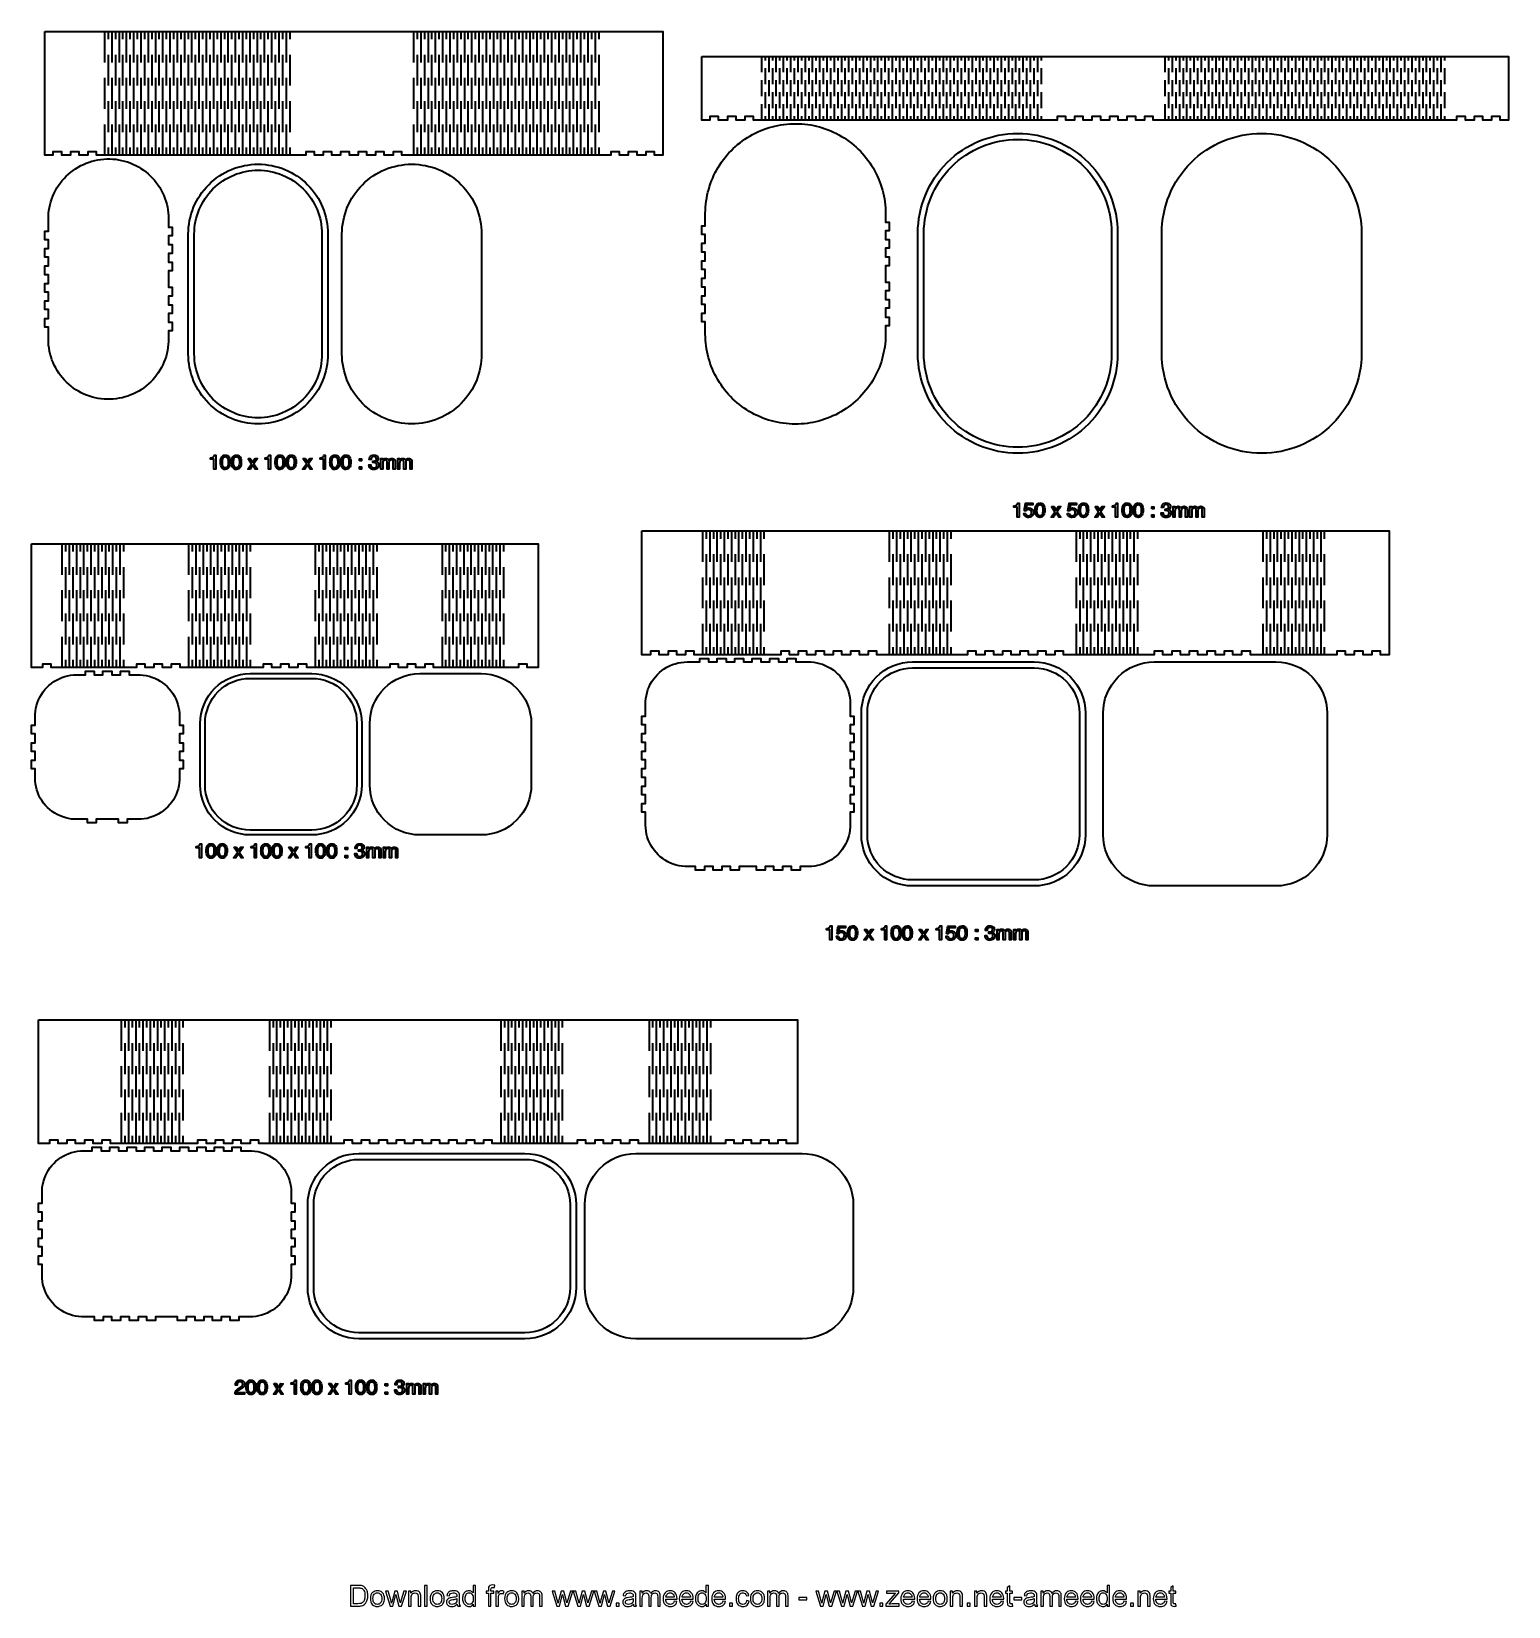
# Model space of a CAD drawing. Header units: millimetres. Extents: x -588 to 641, y -646 to 664.
import ezdxf

# ---------------------------------------------------------------- set-up
doc = ezdxf.new("R2010")
doc.units = ezdxf.units.MM
doc.header["$MEASUREMENT"] = 0
doc.layers.add('Layer 1', color=7, linetype='Continuous')

msp = doc.modelspace()

# ---------------------------------------------------------------- linework, layer by layer
at = {"layer": 'Layer 1', "color": 1, "lineweight": 35}
for points, knots in [([(-576.7542, 664.2313), (-576.7542, 664.2313), (-576.7542, 561.2315), (-576.7542, 561.2315), (-576.7542, 561.2315), (-576.7542, 561.2315), (-569.9322, 561.2315), (-569.9322, 561.2315), (-569.9322, 561.2315), (-569.9322, 561.2315), (-569.9322, 564.2315), (-569.9322, 564.2315), (-569.9322, 564.2315), (-569.9322, 564.2315), (-562.6611, 564.2315), (-562.6611, 564.2315), (-562.6611, 564.2315), (-562.6611, 564.2315), (-562.6611, 561.2315), (-562.6611, 561.2315), (-562.6611, 561.2315), (-562.6611, 561.2315), (-555.3903, 561.2315), (-555.3903, 561.2315), (-555.3903, 561.2315), (-555.3903, 561.2315), (-555.3903, 564.2315), (-555.3903, 564.2315), (-555.3903, 564.2315), (-555.3903, 564.2315), (-548.1182, 564.2315), (-548.1182, 564.2315), (-548.1182, 564.2315), (-548.1182, 564.2315), (-548.1182, 561.2315), (-548.1182, 561.2315), (-548.1182, 561.2315), (-548.1182, 561.2315), (-540.8471, 561.2315), (-540.8471, 561.2315), (-540.8471, 561.2315), (-540.8471, 561.2315), (-540.8471, 564.2315), (-540.8471, 564.2315), (-540.8471, 564.2315), (-540.8471, 564.2315), (-533.5763, 564.2315), (-533.5763, 564.2315), (-533.5763, 564.2315), (-533.5763, 564.2315), (-533.5763, 561.2315), (-533.5763, 561.2315), (-533.5763, 561.2315), (-533.5763, 561.2315), (-526.7543, 561.2315), (-526.7543, 561.2315), (-526.7543, 561.2315), (-526.7543, 561.2315), (-369.6744, 561.2315), (-369.6744, 561.2315), (-369.6744, 561.2315), (-369.6744, 561.2315), (-359.6654, 561.2315), (-359.6654, 561.2315), (-359.6654, 561.2315), (-359.6654, 561.2315), (-359.6654, 564.2315), (-359.6654, 564.2315), (-359.6654, 564.2315), (-359.6654, 564.2315), (-352.3943, 564.2315), (-352.3943, 564.2315), (-352.3943, 564.2315), (-352.3943, 564.2315), (-352.3943, 561.2315), (-352.3943, 561.2315), (-352.3943, 561.2315), (-352.3943, 561.2315), (-345.1232, 561.2315), (-345.1232, 561.2315), (-345.1232, 561.2315), (-345.1232, 561.2315), (-345.1232, 564.2315), (-345.1232, 564.2315), (-345.1232, 564.2315), (-345.1232, 564.2315), (-337.8524, 564.2315), (-337.8524, 564.2315), (-337.8524, 564.2315), (-337.8524, 564.2315), (-337.8524, 561.2315), (-337.8524, 561.2315), (-337.8524, 561.2315), (-337.8524, 561.2315), (-330.5813, 561.2315), (-330.5813, 561.2315), (-330.5813, 561.2315), (-330.5813, 561.2315), (-330.5813, 564.2315), (-330.5813, 564.2315), (-330.5813, 564.2315), (-330.5813, 564.2315), (-323.3102, 564.2315), (-323.3102, 564.2315), (-323.3102, 564.2315), (-323.3102, 564.2315), (-323.3102, 561.2315), (-323.3102, 561.2315), (-323.3102, 561.2315), (-323.3102, 561.2315), (-316.0391, 561.2315), (-316.0391, 561.2315), (-316.0391, 561.2315), (-316.0391, 561.2315), (-316.0391, 564.2315), (-316.0391, 564.2315), (-316.0391, 564.2315), (-316.0391, 564.2315), (-308.7683, 564.2315), (-308.7683, 564.2315), (-308.7683, 564.2315), (-308.7683, 564.2315), (-308.7683, 561.2315), (-308.7683, 561.2315), (-308.7683, 561.2315), (-308.7683, 561.2315), (-301.4972, 561.2315), (-301.4972, 561.2315), (-301.4972, 561.2315), (-301.4972, 561.2315), (-301.4972, 564.2315), (-301.4972, 564.2315), (-301.4972, 564.2315), (-301.4972, 564.2315), (-294.2261, 564.2315), (-294.2261, 564.2315), (-294.2261, 564.2315), (-294.2261, 564.2315), (-294.2261, 561.2315), (-294.2261, 561.2315), (-294.2261, 561.2315), (-294.2261, 561.2315), (-286.9543, 561.2315), (-286.9543, 561.2315), (-286.9543, 561.2315), (-286.9543, 561.2315), (-286.9543, 564.2315), (-286.9543, 564.2315), (-286.9543, 564.2315), (-286.9543, 564.2315), (-279.6832, 564.2315), (-279.6832, 564.2315), (-279.6832, 564.2315), (-279.6832, 564.2315), (-279.6832, 561.2315), (-279.6832, 561.2315), (-279.6832, 561.2315), (-279.6832, 561.2315), (-272.4121, 561.2315), (-272.4121, 561.2315), (-272.4121, 561.2315), (-272.4121, 561.2315), (-269.6742, 561.2315), (-269.6742, 561.2315), (-269.6742, 561.2315), (-269.6742, 561.2315), (-112.5953, 561.2315), (-112.5953, 561.2315), (-112.5953, 561.2315), (-112.5953, 561.2315), (-105.7722, 561.2315), (-105.7722, 561.2315), (-105.7722, 561.2315), (-105.7722, 561.2315), (-105.7722, 564.2315), (-105.7722, 564.2315), (-105.7722, 564.2315), (-105.7722, 564.2315), (-98.5011, 564.2315), (-98.5011, 564.2315), (-98.5011, 564.2315), (-98.5011, 564.2315), (-98.5011, 561.2315), (-98.5011, 561.2315), (-98.5011, 561.2315), (-98.5011, 561.2315), (-91.2304, 561.2315), (-91.2304, 561.2315), (-91.2304, 561.2315), (-91.2304, 561.2315), (-91.2304, 564.2315), (-91.2304, 564.2315), (-91.2304, 564.2315), (-91.2304, 564.2315), (-83.9593, 564.2315), (-83.9593, 564.2315), (-83.9593, 564.2315), (-83.9593, 564.2315), (-83.9593, 561.2315), (-83.9593, 561.2315), (-83.9593, 561.2315), (-83.9593, 561.2315), (-76.6882, 561.2315), (-76.6882, 561.2315), (-76.6882, 561.2315), (-76.6882, 561.2315), (-76.6882, 564.2315), (-76.6882, 564.2315), (-76.6882, 564.2315), (-76.6882, 564.2315), (-69.4174, 564.2315), (-69.4174, 564.2315), (-69.4174, 564.2315), (-69.4174, 564.2315), (-69.4174, 561.2315), (-69.4174, 561.2315), (-69.4174, 561.2315), (-69.4174, 561.2315), (-62.5951, 561.2315), (-62.5951, 561.2315), (-62.5951, 561.2315), (-62.5951, 561.2315), (-62.5951, 664.2313), (-62.5951, 664.2313), (-62.5951, 664.2313), (-62.5951, 664.2313), (-112.5953, 664.2313), (-112.5953, 664.2313), (-112.5953, 664.2313), (-112.5953, 664.2313), (-269.6742, 664.2313), (-269.6742, 664.2313), (-269.6742, 664.2313), (-269.6742, 664.2313), (-369.6744, 664.2313), (-369.6744, 664.2313), (-369.6744, 664.2313), (-369.6744, 664.2313), (-526.7543, 664.2313), (-526.7543, 664.2313), (-526.7543, 664.2313), (-526.7543, 664.2313), (-576.7542, 664.2313), (-576.7542, 664.2313)], [0, 0, 0, 0, 0.016129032, 0.016129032, 0.016129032, 0.016129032, 0.032258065, 0.032258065, 0.032258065, 0.032258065, 0.048387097, 0.048387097, 0.048387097, 0.048387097, 0.064516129, 0.064516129, 0.064516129, 0.064516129, 0.080645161, 0.080645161, 0.080645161, 0.080645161, 0.096774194, 0.096774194, 0.096774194, 0.096774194, 0.112903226, 0.112903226, 0.112903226, 0.112903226, 0.129032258, 0.129032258, 0.129032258, 0.129032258, 0.14516129, 0.14516129, 0.14516129, 0.14516129, 0.161290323, 0.161290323, 0.161290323, 0.161290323, 0.177419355, 0.177419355, 0.177419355, 0.177419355, 0.193548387, 0.193548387, 0.193548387, 0.193548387, 0.209677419, 0.209677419, 0.209677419, 0.209677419, 0.225806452, 0.225806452, 0.225806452, 0.225806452, 0.241935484, 0.241935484, 0.241935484, 0.241935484, 0.258064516, 0.258064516, 0.258064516, 0.258064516, 0.274193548, 0.274193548, 0.274193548, 0.274193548, 0.290322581, 0.290322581, 0.290322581, 0.290322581, 0.306451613, 0.306451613, 0.306451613, 0.306451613, 0.322580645, 0.322580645, 0.322580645, 0.322580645, 0.338709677, 0.338709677, 0.338709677, 0.338709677, 0.35483871, 0.35483871, 0.35483871, 0.35483871, 0.370967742, 0.370967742, 0.370967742, 0.370967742, 0.387096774, 0.387096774, 0.387096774, 0.387096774, 0.403225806, 0.403225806, 0.403225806, 0.403225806, 0.419354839, 0.419354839, 0.419354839, 0.419354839, 0.435483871, 0.435483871, 0.435483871, 0.435483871, 0.451612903, 0.451612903, 0.451612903, 0.451612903, 0.467741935, 0.467741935, 0.467741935, 0.467741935, 0.483870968, 0.483870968, 0.483870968, 0.483870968, 0.5, 0.5, 0.5, 0.5, 0.516129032, 0.516129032, 0.516129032, 0.516129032, 0.532258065, 0.532258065, 0.532258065, 0.532258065, 0.548387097, 0.548387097, 0.548387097, 0.548387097, 0.564516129, 0.564516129, 0.564516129, 0.564516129, 0.580645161, 0.580645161, 0.580645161, 0.580645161, 0.596774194, 0.596774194, 0.596774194, 0.596774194, 0.612903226, 0.612903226, 0.612903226, 0.612903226, 0.629032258, 0.629032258, 0.629032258, 0.629032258, 0.64516129, 0.64516129, 0.64516129, 0.64516129, 0.661290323, 0.661290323, 0.661290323, 0.661290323, 0.677419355, 0.677419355, 0.677419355, 0.677419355, 0.693548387, 0.693548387, 0.693548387, 0.693548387, 0.709677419, 0.709677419, 0.709677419, 0.709677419, 0.725806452, 0.725806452, 0.725806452, 0.725806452, 0.741935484, 0.741935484, 0.741935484, 0.741935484, 0.758064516, 0.758064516, 0.758064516, 0.758064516, 0.774193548, 0.774193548, 0.774193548, 0.774193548, 0.790322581, 0.790322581, 0.790322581, 0.790322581, 0.806451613, 0.806451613, 0.806451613, 0.806451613, 0.822580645, 0.822580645, 0.822580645, 0.822580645, 0.838709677, 0.838709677, 0.838709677, 0.838709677, 0.85483871, 0.85483871, 0.85483871, 0.85483871, 0.870967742, 0.870967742, 0.870967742, 0.870967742, 0.887096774, 0.887096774, 0.887096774, 0.887096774, 0.903225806, 0.903225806, 0.903225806, 0.903225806, 0.919354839, 0.919354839, 0.919354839, 0.919354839, 0.935483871, 0.935483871, 0.935483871, 0.935483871, 0.951612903, 0.951612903, 0.951612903, 0.951612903, 0.967741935, 0.967741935, 0.967741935, 0.967741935, 1, 1, 1, 1]), ([(-30.1742, 643.5283), (-30.1742, 643.5283), (-30.1742, 590.5284), (-30.1742, 590.5284), (-30.1742, 590.5284), (-30.1742, 590.5284), (-23.3522, 590.5284), (-23.3522, 590.5284), (-23.3522, 590.5284), (-23.3522, 590.5284), (-23.3522, 593.5284), (-23.3522, 593.5284), (-23.3522, 593.5284), (-23.3522, 593.5284), (-16.0811, 593.5284), (-16.0811, 593.5284), (-16.0811, 593.5284), (-16.0811, 593.5284), (-16.0811, 590.5284), (-16.0811, 590.5284), (-16.0811, 590.5284), (-16.0811, 590.5284), (-8.8103, 590.5284), (-8.8103, 590.5284), (-8.8103, 590.5284), (-8.8103, 590.5284), (-8.8103, 593.5284), (-8.8103, 593.5284), (-8.8103, 593.5284), (-8.8103, 593.5284), (-1.5382, 593.5284), (-1.5382, 593.5284), (-1.5382, 593.5284), (-1.5382, 593.5284), (-1.5382, 590.5284), (-1.5382, 590.5284), (-1.5382, 590.5284), (-1.5382, 590.5284), (5.7329, 590.5284), (5.7329, 590.5284), (5.7329, 590.5284), (5.7329, 590.5284), (5.7329, 593.5284), (5.7329, 593.5284), (5.7329, 593.5284), (5.7329, 593.5284), (13.0037, 593.5284), (13.0037, 593.5284), (13.0037, 593.5284), (13.0037, 593.5284), (13.0037, 590.5284), (13.0037, 590.5284), (13.0037, 590.5284), (13.0037, 590.5284), (19.8257, 590.5284), (19.8257, 590.5284), (19.8257, 590.5284), (19.8257, 590.5284), (255.4448, 590.5284), (255.4448, 590.5284), (255.4448, 590.5284), (255.4448, 590.5284), (265.4538, 590.5284), (265.4538, 590.5284), (265.4538, 590.5284), (265.4538, 590.5284), (265.4538, 593.5284), (265.4538, 593.5284), (265.4538, 593.5284), (265.4538, 593.5284), (272.7246, 593.5284), (272.7246, 593.5284), (272.7246, 593.5284), (272.7246, 593.5284), (272.7246, 590.5284), (272.7246, 590.5284), (272.7246, 590.5284), (272.7246, 590.5284), (279.9968, 590.5284), (279.9968, 590.5284), (279.9968, 590.5284), (279.9968, 590.5284), (279.9968, 593.5284), (279.9968, 593.5284), (279.9968, 593.5284), (279.9968, 593.5284), (287.2679, 593.5284), (287.2679, 593.5284), (287.2679, 593.5284), (287.2679, 593.5284), (287.2679, 590.5284), (287.2679, 590.5284), (287.2679, 590.5284), (287.2679, 590.5284), (294.5386, 590.5284), (294.5386, 590.5284), (294.5386, 590.5284), (294.5386, 590.5284), (294.5386, 593.5284), (294.5386, 593.5284), (294.5386, 593.5284), (294.5386, 593.5284), (301.8097, 593.5284), (301.8097, 593.5284), (301.8097, 593.5284), (301.8097, 593.5284), (301.8097, 590.5284), (301.8097, 590.5284), (301.8097, 590.5284), (301.8097, 590.5284), (309.0808, 590.5284), (309.0808, 590.5284), (309.0808, 590.5284), (309.0808, 590.5284), (309.0808, 593.5284), (309.0808, 593.5284), (309.0808, 593.5284), (309.0808, 593.5284), (316.3519, 593.5284), (316.3519, 593.5284), (316.3519, 593.5284), (316.3519, 593.5284), (316.3519, 590.5284), (316.3519, 590.5284), (316.3519, 590.5284), (316.3519, 590.5284), (323.6227, 590.5284), (323.6227, 590.5284), (323.6227, 590.5284), (323.6227, 590.5284), (323.6227, 593.5284), (323.6227, 593.5284), (323.6227, 593.5284), (323.6227, 593.5284), (330.8938, 593.5284), (330.8938, 593.5284), (330.8938, 593.5284), (330.8938, 593.5284), (330.8938, 590.5284), (330.8938, 590.5284), (330.8938, 590.5284), (330.8938, 590.5284), (338.1649, 590.5284), (338.1649, 590.5284), (338.1649, 590.5284), (338.1649, 590.5284), (338.1649, 593.5284), (338.1649, 593.5284), (338.1649, 593.5284), (338.1649, 593.5284), (345.4356, 593.5284), (345.4356, 593.5284), (345.4356, 593.5284), (345.4356, 593.5284), (345.4356, 590.5284), (345.4356, 590.5284), (345.4356, 590.5284), (345.4356, 590.5284), (352.7078, 590.5284), (352.7078, 590.5284), (352.7078, 590.5284), (352.7078, 590.5284), (355.4446, 590.5284), (355.4446, 590.5284), (355.4446, 590.5284), (355.4446, 590.5284), (591.0646, 590.5284), (591.0646, 590.5284), (591.0646, 590.5284), (591.0646, 590.5284), (597.8866, 590.5284), (597.8866, 590.5284), (597.8866, 590.5284), (597.8866, 590.5284), (597.8866, 593.5284), (597.8866, 593.5284), (597.8866, 593.5284), (597.8866, 593.5284), (605.1576, 593.5284), (605.1576, 593.5284), (605.1576, 593.5284), (605.1576, 593.5284), (605.1576, 590.5284), (605.1576, 590.5284), (605.1576, 590.5284), (605.1576, 590.5284), (612.4287, 590.5284), (612.4287, 590.5284), (612.4287, 590.5284), (612.4287, 590.5284), (612.4287, 593.5284), (612.4287, 593.5284), (612.4287, 593.5284), (612.4287, 593.5284), (619.6994, 593.5284), (619.6994, 593.5284), (619.6994, 593.5284), (619.6994, 593.5284), (619.6994, 590.5284), (619.6994, 590.5284), (619.6994, 590.5284), (619.6994, 590.5284), (626.9716, 590.5284), (626.9716, 590.5284), (626.9716, 590.5284), (626.9716, 590.5284), (626.9716, 593.5284), (626.9716, 593.5284), (626.9716, 593.5284), (626.9716, 593.5284), (634.2427, 593.5284), (634.2427, 593.5284), (634.2427, 593.5284), (634.2427, 593.5284), (634.2427, 590.5284), (634.2427, 590.5284), (634.2427, 590.5284), (634.2427, 590.5284), (641.0647, 590.5284), (641.0647, 590.5284), (641.0647, 590.5284), (641.0647, 590.5284), (641.0647, 643.5283), (641.0647, 643.5283), (641.0647, 643.5283), (641.0647, 643.5283), (591.0646, 643.5283), (591.0646, 643.5283), (591.0646, 643.5283), (591.0646, 643.5283), (355.4446, 643.5283), (355.4446, 643.5283), (355.4446, 643.5283), (355.4446, 643.5283), (255.4448, 643.5283), (255.4448, 643.5283), (255.4448, 643.5283), (255.4448, 643.5283), (19.8257, 643.5283), (19.8257, 643.5283), (19.8257, 643.5283), (19.8257, 643.5283), (-30.1742, 643.5283), (-30.1742, 643.5283)], [0, 0, 0, 0, 0.016129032, 0.016129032, 0.016129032, 0.016129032, 0.032258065, 0.032258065, 0.032258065, 0.032258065, 0.048387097, 0.048387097, 0.048387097, 0.048387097, 0.064516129, 0.064516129, 0.064516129, 0.064516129, 0.080645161, 0.080645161, 0.080645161, 0.080645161, 0.096774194, 0.096774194, 0.096774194, 0.096774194, 0.112903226, 0.112903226, 0.112903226, 0.112903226, 0.129032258, 0.129032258, 0.129032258, 0.129032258, 0.14516129, 0.14516129, 0.14516129, 0.14516129, 0.161290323, 0.161290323, 0.161290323, 0.161290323, 0.177419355, 0.177419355, 0.177419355, 0.177419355, 0.193548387, 0.193548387, 0.193548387, 0.193548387, 0.209677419, 0.209677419, 0.209677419, 0.209677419, 0.225806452, 0.225806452, 0.225806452, 0.225806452, 0.241935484, 0.241935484, 0.241935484, 0.241935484, 0.258064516, 0.258064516, 0.258064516, 0.258064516, 0.274193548, 0.274193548, 0.274193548, 0.274193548, 0.290322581, 0.290322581, 0.290322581, 0.290322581, 0.306451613, 0.306451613, 0.306451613, 0.306451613, 0.322580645, 0.322580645, 0.322580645, 0.322580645, 0.338709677, 0.338709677, 0.338709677, 0.338709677, 0.35483871, 0.35483871, 0.35483871, 0.35483871, 0.370967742, 0.370967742, 0.370967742, 0.370967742, 0.387096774, 0.387096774, 0.387096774, 0.387096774, 0.403225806, 0.403225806, 0.403225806, 0.403225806, 0.419354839, 0.419354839, 0.419354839, 0.419354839, 0.435483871, 0.435483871, 0.435483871, 0.435483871, 0.451612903, 0.451612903, 0.451612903, 0.451612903, 0.467741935, 0.467741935, 0.467741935, 0.467741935, 0.483870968, 0.483870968, 0.483870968, 0.483870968, 0.5, 0.5, 0.5, 0.5, 0.516129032, 0.516129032, 0.516129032, 0.516129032, 0.532258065, 0.532258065, 0.532258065, 0.532258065, 0.548387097, 0.548387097, 0.548387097, 0.548387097, 0.564516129, 0.564516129, 0.564516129, 0.564516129, 0.580645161, 0.580645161, 0.580645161, 0.580645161, 0.596774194, 0.596774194, 0.596774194, 0.596774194, 0.612903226, 0.612903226, 0.612903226, 0.612903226, 0.629032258, 0.629032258, 0.629032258, 0.629032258, 0.64516129, 0.64516129, 0.64516129, 0.64516129, 0.661290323, 0.661290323, 0.661290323, 0.661290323, 0.677419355, 0.677419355, 0.677419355, 0.677419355, 0.693548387, 0.693548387, 0.693548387, 0.693548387, 0.709677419, 0.709677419, 0.709677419, 0.709677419, 0.725806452, 0.725806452, 0.725806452, 0.725806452, 0.741935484, 0.741935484, 0.741935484, 0.741935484, 0.758064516, 0.758064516, 0.758064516, 0.758064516, 0.774193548, 0.774193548, 0.774193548, 0.774193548, 0.790322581, 0.790322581, 0.790322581, 0.790322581, 0.806451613, 0.806451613, 0.806451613, 0.806451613, 0.822580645, 0.822580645, 0.822580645, 0.822580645, 0.838709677, 0.838709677, 0.838709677, 0.838709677, 0.85483871, 0.85483871, 0.85483871, 0.85483871, 0.870967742, 0.870967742, 0.870967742, 0.870967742, 0.887096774, 0.887096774, 0.887096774, 0.887096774, 0.903225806, 0.903225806, 0.903225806, 0.903225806, 0.919354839, 0.919354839, 0.919354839, 0.919354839, 0.935483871, 0.935483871, 0.935483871, 0.935483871, 0.951612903, 0.951612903, 0.951612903, 0.951612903, 0.967741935, 0.967741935, 0.967741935, 0.967741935, 1, 1, 1, 1]), ([(-27.1742, 512.5293), (-27.1742, 512.5293), (-27.1742, 502.5202), (-27.1742, 502.5202), (-27.1742, 502.5202), (-27.1742, 502.5202), (-30.1742, 502.5202), (-30.1742, 502.5202), (-30.1742, 502.5202), (-30.1742, 502.5202), (-30.1742, 495.2495), (-30.1742, 495.2495), (-30.1742, 495.2495), (-30.1742, 495.2495), (-27.1742, 495.2495), (-27.1742, 495.2495), (-27.1742, 495.2495), (-27.1742, 495.2495), (-27.1742, 487.9773), (-27.1742, 487.9773), (-27.1742, 487.9773), (-27.1742, 487.9773), (-30.1742, 487.9773), (-30.1742, 487.9773), (-30.1742, 487.9773), (-30.1742, 487.9773), (-30.1742, 480.7062), (-30.1742, 480.7062), (-30.1742, 480.7062), (-30.1742, 480.7062), (-27.1742, 480.7062), (-27.1742, 480.7062), (-27.1742, 480.7062), (-27.1742, 480.7062), (-27.1742, 473.4355), (-27.1742, 473.4355), (-27.1742, 473.4355), (-27.1742, 473.4355), (-30.1742, 473.4355), (-30.1742, 473.4355), (-30.1742, 473.4355), (-30.1742, 473.4355), (-30.1742, 466.1644), (-30.1742, 466.1644), (-30.1742, 466.1644), (-30.1742, 466.1644), (-27.1742, 466.1644), (-27.1742, 466.1644), (-27.1742, 466.1644), (-27.1742, 466.1644), (-27.1742, 458.8933), (-27.1742, 458.8933), (-27.1742, 458.8933), (-27.1742, 458.8933), (-30.1742, 458.8933), (-30.1742, 458.8933), (-30.1742, 458.8933), (-30.1742, 458.8933), (-30.1742, 451.6225), (-30.1742, 451.6225), (-30.1742, 451.6225), (-30.1742, 451.6225), (-27.1742, 451.6225), (-27.1742, 451.6225), (-27.1742, 451.6225), (-27.1742, 451.6225), (-27.1742, 444.3514), (-27.1742, 444.3514), (-27.1742, 444.3514), (-27.1742, 444.3514), (-30.1742, 444.3514), (-30.1742, 444.3514), (-30.1742, 444.3514), (-30.1742, 444.3514), (-30.1742, 437.0803), (-30.1742, 437.0803), (-30.1742, 437.0803), (-30.1742, 437.0803), (-27.1742, 437.0803), (-27.1742, 437.0803), (-27.1742, 437.0803), (-27.1742, 437.0803), (-27.1742, 429.8093), (-27.1742, 429.8093), (-27.1742, 429.8093), (-27.1742, 429.8093), (-30.1742, 429.8093), (-30.1742, 429.8093), (-30.1742, 429.8093), (-30.1742, 429.8093), (-30.1742, 422.5382), (-30.1742, 422.5382), (-30.1742, 422.5382), (-30.1742, 422.5382), (-27.1742, 422.5382), (-27.1742, 422.5382), (-27.1742, 422.5382), (-27.1742, 422.5382), (-27.1742, 415.2664), (-27.1742, 415.2664), (-27.1742, 415.2664), (-27.1742, 415.2664), (-27.1742, 412.5296), (-27.1742, 412.5296), (-27.1742, 412.5296), (-27.1742, 412.5296), (-27.1322, 410.0294), (-27.1322, 410.0294), (-27.1322, 410.0294), (-27.1322, 410.0294), (-27.0073, 407.5325), (-27.0073, 407.5325), (-27.0073, 407.5325), (-27.0073, 407.5325), (-26.7992, 405.0415), (-26.7992, 405.0415), (-26.7992, 405.0415), (-26.7992, 405.0415), (-26.5082, 402.5583), (-26.5082, 402.5583), (-26.5082, 402.5583), (-26.5082, 402.5583), (-26.1353, 400.0864), (-26.1353, 400.0864), (-26.1353, 400.0864), (-26.1353, 400.0864), (-25.6791, 397.6282), (-25.6791, 397.6282), (-25.6791, 397.6282), (-25.6791, 397.6282), (-25.1422, 395.1874), (-25.1422, 395.1874), (-25.1422, 395.1874), (-25.1422, 395.1874), (-24.5231, 392.7655), (-24.5231, 392.7655), (-24.5231, 392.7655), (-24.5231, 392.7655), (-23.8242, 390.3652), (-23.8242, 390.3652), (-23.8242, 390.3652), (-23.8242, 390.3652), (-23.0463, 387.9893), (-23.0463, 387.9893), (-23.0463, 387.9893), (-23.0463, 387.9893), (-22.1891, 385.6412), (-22.1891, 385.6412), (-22.1891, 385.6412), (-22.1891, 385.6412), (-21.2542, 383.3224), (-21.2542, 383.3224), (-21.2542, 383.3224), (-21.2542, 383.3224), (-20.2421, 381.0364), (-20.2421, 381.0364), (-20.2421, 381.0364), (-20.2421, 381.0364), (-19.1541, 378.7853), (-19.1541, 378.7853), (-19.1541, 378.7853), (-19.1541, 378.7853), (-17.9932, 376.5723), (-17.9932, 376.5723), (-17.9932, 376.5723), (-17.9932, 376.5723), (-16.7581, 374.3985), (-16.7581, 374.3985), (-16.7581, 374.3985), (-16.7581, 374.3985), (-15.451, 372.2674), (-15.451, 372.2674), (-15.451, 372.2674), (-15.451, 372.2674), (-14.0741, 370.1803), (-14.0741, 370.1803), (-14.0741, 370.1803), (-14.0741, 370.1803), (-12.6281, 368.1413), (-12.6281, 368.1413), (-12.6281, 368.1413), (-12.6281, 368.1413), (-11.1161, 366.1513), (-11.1161, 366.1513), (-11.1161, 366.1513), (-11.1161, 366.1513), (-9.5371, 364.2124), (-9.5371, 364.2124), (-9.5371, 364.2124), (-9.5371, 364.2124), (-7.8952, 362.3272), (-7.8952, 362.3272), (-7.8952, 362.3272), (-7.8952, 362.3272), (-6.1913, 360.4984), (-6.1913, 360.4984), (-6.1913, 360.4984), (-6.1913, 360.4984), (-4.4271, 358.7274), (-4.4271, 358.7274), (-4.4271, 358.7274), (-4.4271, 358.7274), (-2.605, 357.0154), (-2.605, 357.0154), (-2.605, 357.0154), (-2.605, 357.0154), (-0.7272, 355.3654), (-0.7272, 355.3654), (-0.7272, 355.3654), (-0.7272, 355.3654), (1.205, 353.7794), (1.205, 353.7794), (1.205, 353.7794), (1.205, 353.7794), (3.189, 352.2582), (3.189, 352.2582), (3.189, 352.2582), (3.189, 352.2582), (5.2228, 350.8044), (5.2228, 350.8044), (5.2228, 350.8044), (5.2228, 350.8044), (7.3028, 349.4183), (7.3028, 349.4183), (7.3028, 349.4183), (7.3028, 349.4183), (9.429, 348.1035), (9.429, 348.1035), (9.429, 348.1035), (9.429, 348.1035), (11.5978, 346.8593), (11.5978, 346.8593), (11.5978, 346.8593), (11.5978, 346.8593), (13.8059, 345.6884), (13.8059, 345.6884), (13.8059, 345.6884), (13.8059, 345.6884), (16.0527, 344.5916), (16.0527, 344.5916), (16.0527, 344.5916), (16.0527, 344.5916), (18.3348, 343.5703), (18.3348, 343.5703), (18.3348, 343.5703), (18.3348, 343.5703), (20.6487, 342.6263), (20.6487, 342.6263), (20.6487, 342.6263), (20.6487, 342.6263), (22.9936, 341.7595), (22.9936, 341.7595), (22.9936, 341.7595), (22.9936, 341.7595), (25.3657, 340.9714), (25.3657, 340.9714), (25.3657, 340.9714), (25.3657, 340.9714), (27.7639, 340.2623), (27.7639, 340.2623), (27.7639, 340.2623), (27.7639, 340.2623), (30.1829, 339.6333), (30.1829, 339.6333), (30.1829, 339.6333), (30.1829, 339.6333), (32.6216, 339.0865), (32.6216, 339.0865), (32.6216, 339.0865), (32.6216, 339.0865), (35.0777, 338.6205), (35.0777, 338.6205), (35.0777, 338.6205), (35.0777, 338.6205), (37.5489, 338.2363), (37.5489, 338.2363), (37.5489, 338.2363), (37.5489, 338.2363), (40.03, 337.9354), (40.03, 337.9354), (40.03, 337.9354), (40.03, 337.9354), (42.5209, 337.7174), (42.5209, 337.7174), (42.5209, 337.7174), (42.5209, 337.7174), (45.0168, 337.5816), (45.0168, 337.5816), (45.0168, 337.5816), (45.0168, 337.5816), (47.5159, 337.5294), (47.5159, 337.5294), (47.5159, 337.5294), (47.5159, 337.5294), (50.0157, 337.5615), (50.0157, 337.5615), (50.0157, 337.5615), (50.0157, 337.5615), (52.513, 337.6754), (52.513, 337.6754), (52.513, 337.6754), (52.513, 337.6754), (55.0047, 337.8733), (55.0047, 337.8733), (55.0047, 337.8733), (55.0047, 337.8733), (57.4889, 338.1545), (57.4889, 338.1545), (57.4889, 338.1545), (57.4889, 338.1545), (59.963, 338.5175), (59.963, 338.5175), (59.963, 338.5175), (59.963, 338.5175), (62.4229, 338.9634), (62.4229, 338.9634), (62.4229, 338.9634), (62.4229, 338.9634), (64.8659, 339.4904), (64.8659, 339.4904), (64.8659, 339.4904), (64.8659, 339.4904), (67.2909, 340.0993), (67.2909, 340.0993), (67.2909, 340.0993), (67.2909, 340.0993), (69.694, 340.7873), (69.694, 340.7873), (69.694, 340.7873), (69.694, 340.7873), (72.0728, 341.5563), (72.0728, 341.5563), (72.0728, 341.5563), (72.0728, 341.5563), (74.4247, 342.4044), (74.4247, 342.4044), (74.4247, 342.4044), (74.4247, 342.4044), (76.7467, 343.3294), (76.7467, 343.3294), (76.7467, 343.3294), (76.7467, 343.3294), (79.037, 344.3313), (79.037, 344.3313), (79.037, 344.3313), (79.037, 344.3313), (81.2919, 345.4093), (81.2919, 345.4093), (81.2919, 345.4093), (81.2919, 345.4093), (83.5109, 346.5622), (83.5109, 346.5622), (83.5109, 346.5622), (83.5109, 346.5622), (85.6889, 347.7885), (85.6889, 347.7885), (85.6889, 347.7885), (85.6889, 347.7885), (87.8257, 349.0864), (87.8257, 349.0864), (87.8257, 349.0864), (87.8257, 349.0864), (89.9177, 350.4544), (89.9177, 350.4544), (89.9177, 350.4544), (89.9177, 350.4544), (91.9638, 351.8913), (91.9638, 351.8913), (91.9638, 351.8913), (91.9638, 351.8913), (93.9598, 353.3966), (93.9598, 353.3966), (93.9598, 353.3966), (93.9598, 353.3966), (95.9047, 354.9665), (95.9047, 354.9665), (95.9047, 354.9665), (95.9047, 354.9665), (97.797, 356.6016), (97.797, 356.6016), (97.797, 356.6016), (97.797, 356.6016), (99.6328, 358.2974), (99.6328, 358.2974), (99.6328, 358.2974), (99.6328, 358.2974), (101.4108, 360.0546), (101.4108, 360.0546), (101.4108, 360.0546), (101.4108, 360.0546), (103.131, 361.8693), (103.131, 361.8693), (103.131, 361.8693), (103.131, 361.8693), (104.788, 363.7404), (104.788, 363.7404), (104.788, 363.7404), (104.788, 363.7404), (106.3818, 365.6666), (106.3818, 365.6666), (106.3818, 365.6666), (106.3818, 365.6666), (107.9118, 367.6435), (107.9118, 367.6435), (107.9118, 367.6435), (107.9118, 367.6435), (109.3737, 369.6713), (109.3737, 369.6713), (109.3737, 369.6713), (109.3737, 369.6713), (110.7679, 371.7463), (110.7679, 371.7463), (110.7679, 371.7463), (110.7679, 371.7463), (112.0929, 373.8662), (112.0929, 373.8662), (112.0929, 373.8662), (112.0929, 373.8662), (113.345, 376.0294), (113.345, 376.0294), (113.345, 376.0294), (113.345, 376.0294), (114.525, 378.2332), (114.525, 378.2332), (114.525, 378.2332), (114.525, 378.2332), (115.631, 380.4755), (115.631, 380.4755), (115.631, 380.4755), (115.631, 380.4755), (116.6618, 382.7533), (116.6618, 382.7533), (116.6618, 382.7533), (116.6618, 382.7533), (117.6157, 385.0633), (117.6157, 385.0633), (117.6157, 385.0633), (117.6157, 385.0633), (118.4927, 387.4054), (118.4927, 387.4054), (118.4927, 387.4054), (118.4927, 387.4054), (119.291, 389.7743), (119.291, 389.7743), (119.291, 389.7743), (119.291, 389.7743), (120.0089, 392.1683), (120.0089, 392.1683), (120.0089, 392.1683), (120.0089, 392.1683), (120.6478, 394.5855), (120.6478, 394.5855), (120.6478, 394.5855), (120.6478, 394.5855), (121.2048, 397.0225), (121.2048, 397.0225), (121.2048, 397.0225), (121.2048, 397.0225), (121.6807, 399.4764), (121.6807, 399.4764), (121.6807, 399.4764), (121.6807, 399.4764), (122.0748, 401.9455), (122.0748, 401.9455), (122.0748, 401.9455), (122.0748, 401.9455), (122.387, 404.4252), (122.387, 404.4252), (122.387, 404.4252), (122.387, 404.4252), (122.616, 406.9144), (122.616, 406.9144), (122.616, 406.9144), (122.616, 406.9144), (122.7609, 409.4103), (122.7609, 409.4103), (122.7609, 409.4103), (122.7609, 409.4103), (122.8227, 411.9094), (122.8227, 411.9094), (122.8227, 411.9094), (122.8227, 411.9094), (122.8259, 412.5296), (122.8259, 412.5296), (122.8259, 412.5296), (122.8259, 412.5296), (122.8259, 419.3516), (122.8259, 419.3516), (122.8259, 419.3516), (122.8259, 419.3516), (125.8259, 419.3516), (125.8259, 419.3516), (125.8259, 419.3516), (125.8259, 419.3516), (125.8259, 426.6223), (125.8259, 426.6223), (125.8259, 426.6223), (125.8259, 426.6223), (122.8259, 426.6223), (122.8259, 426.6223), (122.8259, 426.6223), (122.8259, 426.6223), (122.8259, 433.8933), (122.8259, 433.8933), (122.8259, 433.8933), (122.8259, 433.8933), (125.8259, 433.8933), (125.8259, 433.8933), (125.8259, 433.8933), (125.8259, 433.8933), (125.8259, 441.1644), (125.8259, 441.1644), (125.8259, 441.1644), (125.8259, 441.1644), (122.8259, 441.1644), (122.8259, 441.1644), (122.8259, 441.1644), (122.8259, 441.1644), (122.8259, 448.4352), (122.8259, 448.4352), (122.8259, 448.4352), (122.8259, 448.4352), (125.8259, 448.4352), (125.8259, 448.4352), (125.8259, 448.4352), (125.8259, 448.4352), (125.8259, 455.7063), (125.8259, 455.7063), (125.8259, 455.7063), (125.8259, 455.7063), (122.8259, 455.7063), (122.8259, 455.7063), (122.8259, 455.7063), (122.8259, 455.7063), (122.8259, 462.5294), (122.8259, 462.5294), (122.8259, 462.5294), (122.8259, 462.5294), (122.8259, 469.3514), (122.8259, 469.3514), (122.8259, 469.3514), (122.8259, 469.3514), (125.8259, 469.3514), (125.8259, 469.3514), (125.8259, 469.3514), (125.8259, 469.3514), (125.8259, 476.6221), (125.8259, 476.6221), (125.8259, 476.6221), (125.8259, 476.6221), (122.8259, 476.6221), (122.8259, 476.6221), (122.8259, 476.6221), (122.8259, 476.6221), (122.8259, 483.8932), (122.8259, 483.8932), (122.8259, 483.8932), (122.8259, 483.8932), (125.8259, 483.8932), (125.8259, 483.8932), (125.8259, 483.8932), (125.8259, 483.8932), (125.8259, 491.1643), (125.8259, 491.1643), (125.8259, 491.1643), (125.8259, 491.1643), (122.8259, 491.1643), (122.8259, 491.1643), (122.8259, 491.1643), (122.8259, 491.1643), (122.8259, 498.4354), (122.8259, 498.4354), (122.8259, 498.4354), (122.8259, 498.4354), (125.8259, 498.4354), (125.8259, 498.4354), (125.8259, 498.4354), (125.8259, 498.4354), (125.8259, 505.7062), (125.8259, 505.7062), (125.8259, 505.7062), (125.8259, 505.7062), (122.8259, 505.7062), (122.8259, 505.7062), (122.8259, 505.7062), (122.8259, 505.7062), (122.8259, 512.5293), (122.8259, 512.5293), (122.8259, 512.5293), (122.8259, 512.5293), (122.7839, 515.0283), (122.7839, 515.0283), (122.7839, 515.0283), (122.7839, 515.0283), (122.659, 517.5253), (122.659, 517.5253), (122.659, 517.5253), (122.659, 517.5253), (122.4509, 520.0163), (122.4509, 520.0163), (122.4509, 520.0163), (122.4509, 520.0163), (122.1598, 522.4991), (122.1598, 522.4991), (122.1598, 522.4991), (122.1598, 522.4991), (121.7869, 524.9714), (121.7869, 524.9714), (121.7869, 524.9714), (121.7869, 524.9714), (121.3308, 527.4292), (121.3308, 527.4292), (121.3308, 527.4292), (121.3308, 527.4292), (120.7939, 529.8704), (120.7939, 529.8704), (120.7939, 529.8704), (120.7939, 529.8704), (120.1747, 532.2922), (120.1747, 532.2922), (120.1747, 532.2922), (120.1747, 532.2922), (119.4759, 534.6932), (119.4759, 534.6932), (119.4759, 534.6932), (119.4759, 534.6932), (118.6976, 537.0685), (118.6976, 537.0685), (118.6976, 537.0685), (118.6976, 537.0685), (117.8408, 539.4173), (117.8408, 539.4173), (117.8408, 539.4173), (117.8408, 539.4173), (116.9059, 541.7354), (116.9059, 541.7354), (116.9059, 541.7354), (116.9059, 541.7354), (115.8938, 544.0214), (115.8938, 544.0214), (115.8938, 544.0214), (115.8938, 544.0214), (114.8058, 546.2724), (114.8058, 546.2724), (114.8058, 546.2724), (114.8058, 546.2724), (113.6448, 548.4865), (113.6448, 548.4865), (113.6448, 548.4865), (113.6448, 548.4865), (112.4097, 550.6592), (112.4097, 550.6592), (112.4097, 550.6592), (112.4097, 550.6592), (111.1027, 552.7904), (111.1027, 552.7904), (111.1027, 552.7904), (111.1027, 552.7904), (109.7258, 554.8774), (109.7258, 554.8774), (109.7258, 554.8774), (109.7258, 554.8774), (108.2798, 556.9165), (108.2798, 556.9165), (108.2798, 556.9165), (108.2798, 556.9165), (106.7678, 558.9061), (106.7678, 558.9061), (106.7678, 558.9061), (106.7678, 558.9061), (105.1887, 560.8453), (105.1887, 560.8453), (105.1887, 560.8453), (105.1887, 560.8453), (103.5469, 562.7302), (103.5469, 562.7302), (103.5469, 562.7302), (103.5469, 562.7302), (101.843, 564.5594), (101.843, 564.5594), (101.843, 564.5594), (101.843, 564.5594), (100.0787, 566.3303), (100.0787, 566.3303), (100.0787, 566.3303), (100.0787, 566.3303), (98.2566, 568.0424), (98.2566, 568.0424), (98.2566, 568.0424), (98.2566, 568.0424), (96.3788, 569.6923), (96.3788, 569.6923), (96.3788, 569.6923), (96.3788, 569.6923), (94.447, 571.2784), (94.447, 571.2784), (94.447, 571.2784), (94.447, 571.2784), (92.463, 572.7992), (92.463, 572.7992), (92.463, 572.7992), (92.463, 572.7992), (90.4289, 574.2534), (90.4289, 574.2534), (90.4289, 574.2534), (90.4289, 574.2534), (88.3489, 575.6394), (88.3489, 575.6394), (88.3489, 575.6394), (88.3489, 575.6394), (86.2227, 576.9542), (86.2227, 576.9542), (86.2227, 576.9542), (86.2227, 576.9542), (84.0538, 578.1981), (84.0538, 578.1981), (84.0538, 578.1981), (84.0538, 578.1981), (81.8458, 579.3694), (81.8458, 579.3694), (81.8458, 579.3694), (81.8458, 579.3694), (79.5989, 580.4661), (79.5989, 580.4661), (79.5989, 580.4661), (79.5989, 580.4661), (77.3168, 581.4871), (77.3168, 581.4871), (77.3168, 581.4871), (77.3168, 581.4871), (75.0029, 582.4322), (75.0029, 582.4322), (75.0029, 582.4322), (75.0029, 582.4322), (72.658, 583.2982), (72.658, 583.2982), (72.658, 583.2982), (72.658, 583.2982), (70.286, 584.0874), (70.286, 584.0874), (70.286, 584.0874), (70.286, 584.0874), (67.8878, 584.7965), (67.8878, 584.7965), (67.8878, 584.7965), (67.8878, 584.7965), (65.4688, 585.4244), (65.4688, 585.4244), (65.4688, 585.4244), (65.4688, 585.4244), (63.03, 585.9712), (63.03, 585.9712), (63.03, 585.9712), (63.03, 585.9712), (60.574, 586.4373), (60.574, 586.4373), (60.574, 586.4373), (60.574, 586.4373), (58.1028, 586.8214), (58.1028, 586.8214), (58.1028, 586.8214), (58.1028, 586.8214), (55.6217, 587.1224), (55.6217, 587.1224), (55.6217, 587.1224), (55.6217, 587.1224), (53.1307, 587.3414), (53.1307, 587.3414), (53.1307, 587.3414), (53.1307, 587.3414), (50.6348, 587.4762), (50.6348, 587.4762), (50.6348, 587.4762), (50.6348, 587.4762), (48.1357, 587.5284), (48.1357, 587.5284), (48.1357, 587.5284), (48.1357, 587.5284), (45.636, 587.4974), (45.636, 587.4974), (45.636, 587.4974), (45.636, 587.4974), (43.1386, 587.3823), (43.1386, 587.3823), (43.1386, 587.3823), (43.1386, 587.3823), (40.647, 587.1844), (40.647, 587.1844), (40.647, 587.1844), (40.647, 587.1844), (38.1627, 586.9043), (38.1627, 586.9043), (38.1627, 586.9043), (38.1627, 586.9043), (35.6887, 586.5403), (35.6887, 586.5403), (35.6887, 586.5403), (35.6887, 586.5403), (33.2288, 586.0954), (33.2288, 586.0954), (33.2288, 586.0954), (33.2288, 586.0954), (30.7858, 585.5673), (30.7858, 585.5673), (30.7858, 585.5673), (30.7858, 585.5673), (28.3608, 584.9595), (28.3608, 584.9595), (28.3608, 584.9595), (28.3608, 584.9595), (25.958, 584.2701), (25.958, 584.2701), (25.958, 584.2701), (25.958, 584.2701), (23.5789, 583.5014), (23.5789, 583.5014), (23.5789, 583.5014), (23.5789, 583.5014), (21.2269, 582.6544), (21.2269, 582.6544), (21.2269, 582.6544), (21.2269, 582.6544), (18.9049, 581.7284), (18.9049, 581.7284), (18.9049, 581.7284), (18.9049, 581.7284), (16.6147, 580.7265), (16.6147, 580.7265), (16.6147, 580.7265), (16.6147, 580.7265), (14.3597, 579.6484), (14.3597, 579.6484), (14.3597, 579.6484), (14.3597, 579.6484), (12.1408, 578.4952), (12.1408, 578.4952), (12.1408, 578.4952), (12.1408, 578.4952), (9.9627, 577.2693), (9.9627, 577.2693), (9.9627, 577.2693), (9.9627, 577.2693), (7.8259, 575.9714), (7.8259, 575.9714), (7.8259, 575.9714), (7.8259, 575.9714), (5.7336, 574.6033), (5.7336, 574.6033), (5.7336, 574.6033), (5.7336, 574.6033), (3.6879, 573.1665), (3.6879, 573.1665), (3.6879, 573.1665), (3.6879, 573.1665), (1.6918, 571.6612), (1.6918, 571.6612), (1.6918, 571.6612), (1.6918, 571.6612), (-0.253, 570.0913), (-0.253, 570.0913), (-0.253, 570.0913), (-0.253, 570.0913), (-2.1453, 568.4572), (-2.1453, 568.4572), (-2.1453, 568.4572), (-2.1453, 568.4572), (-3.9812, 566.7604), (-3.9812, 566.7604), (-3.9812, 566.7604), (-3.9812, 566.7604), (-5.7592, 565.0032), (-5.7592, 565.0032), (-5.7592, 565.0032), (-5.7592, 565.0032), (-7.4793, 563.1881), (-7.4793, 563.1881), (-7.4793, 563.1881), (-7.4793, 563.1881), (-9.136, 561.3174), (-9.136, 561.3174), (-9.136, 561.3174), (-9.136, 561.3174), (-10.7302, 559.3923), (-10.7302, 559.3923), (-10.7302, 559.3923), (-10.7302, 559.3923), (-12.2602, 557.4142), (-12.2602, 557.4142), (-12.2602, 557.4142), (-12.2602, 557.4142), (-13.7221, 555.3872), (-13.7221, 555.3872), (-13.7221, 555.3872), (-13.7221, 555.3872), (-15.1163, 553.3125), (-15.1163, 553.3125), (-15.1163, 553.3125), (-15.1163, 553.3125), (-16.4413, 551.1912), (-16.4413, 551.1912), (-16.4413, 551.1912), (-16.4413, 551.1912), (-17.6933, 549.0283), (-17.6933, 549.0283), (-17.6933, 549.0283), (-17.6933, 549.0283), (-18.873, 546.8242), (-18.873, 546.8242), (-18.873, 546.8242), (-18.873, 546.8242), (-19.9793, 544.5823), (-19.9793, 544.5823), (-19.9793, 544.5823), (-19.9793, 544.5823), (-21.0101, 542.3055), (-21.0101, 542.3055), (-21.0101, 542.3055), (-21.0101, 542.3055), (-21.964, 539.9944), (-21.964, 539.9944), (-21.964, 539.9944), (-21.964, 539.9944), (-22.8414, 537.6534), (-22.8414, 537.6534), (-22.8414, 537.6534), (-22.8414, 537.6534), (-23.639, 535.2845), (-23.639, 535.2845), (-23.639, 535.2845), (-23.639, 535.2845), (-24.3573, 532.8891), (-24.3573, 532.8891), (-24.3573, 532.8891), (-24.3573, 532.8891), (-24.9961, 530.4722), (-24.9961, 530.4722), (-24.9961, 530.4722), (-24.9961, 530.4722), (-25.5532, 528.0352), (-25.5532, 528.0352), (-25.5532, 528.0352), (-25.5532, 528.0352), (-26.0291, 525.5813), (-26.0291, 525.5813), (-26.0291, 525.5813), (-26.0291, 525.5813), (-26.4231, 523.1133), (-26.4231, 523.1133), (-26.4231, 523.1133), (-26.4231, 523.1133), (-26.7353, 520.6322), (-26.7353, 520.6322), (-26.7353, 520.6322), (-26.7353, 520.6322), (-26.9643, 518.1434), (-26.9643, 518.1434), (-26.9643, 518.1434), (-26.9643, 518.1434), (-27.1093, 515.6475), (-27.1093, 515.6475), (-27.1093, 515.6475), (-27.1093, 515.6475), (-27.171, 513.1484), (-27.171, 513.1484), (-27.171, 513.1484), (-27.171, 513.1484), (-27.1742, 512.5293), (-27.1742, 512.5293)], [0, 0, 0, 0, 0.004115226, 0.004115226, 0.004115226, 0.004115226, 0.008230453, 0.008230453, 0.008230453, 0.008230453, 0.012345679, 0.012345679, 0.012345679, 0.012345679, 0.016460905, 0.016460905, 0.016460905, 0.016460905, 0.020576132, 0.020576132, 0.020576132, 0.020576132, 0.024691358, 0.024691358, 0.024691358, 0.024691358, 0.028806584, 0.028806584, 0.028806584, 0.028806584, 0.032921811, 0.032921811, 0.032921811, 0.032921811, 0.037037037, 0.037037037, 0.037037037, 0.037037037, 0.041152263, 0.041152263, 0.041152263, 0.041152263, 0.04526749, 0.04526749, 0.04526749, 0.04526749, 0.049382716, 0.049382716, 0.049382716, 0.049382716, 0.053497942, 0.053497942, 0.053497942, 0.053497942, 0.057613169, 0.057613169, 0.057613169, 0.057613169, 0.061728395, 0.061728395, 0.061728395, 0.061728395, 0.065843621, 0.065843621, 0.065843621, 0.065843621, 0.069958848, 0.069958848, 0.069958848, 0.069958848, 0.074074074, 0.074074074, 0.074074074, 0.074074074, 0.0781893, 0.0781893, 0.0781893, 0.0781893, 0.082304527, 0.082304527, 0.082304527, 0.082304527, 0.086419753, 0.086419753, 0.086419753, 0.086419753, 0.090534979, 0.090534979, 0.090534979, 0.090534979, 0.094650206, 0.094650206, 0.094650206, 0.094650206, 0.098765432, 0.098765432, 0.098765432, 0.098765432, 0.102880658, 0.102880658, 0.102880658, 0.102880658, 0.106995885, 0.106995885, 0.106995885, 0.106995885, 0.111111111, 0.111111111, 0.111111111, 0.111111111, 0.115226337, 0.115226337, 0.115226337, 0.115226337, 0.119341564, 0.119341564, 0.119341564, 0.119341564, 0.12345679, 0.12345679, 0.12345679, 0.12345679, 0.127572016, 0.127572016, 0.127572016, 0.127572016, 0.131687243, 0.131687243, 0.131687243, 0.131687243, 0.135802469, 0.135802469, 0.135802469, 0.135802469, 0.139917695, 0.139917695, 0.139917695, 0.139917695, 0.144032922, 0.144032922, 0.144032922, 0.144032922, 0.148148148, 0.148148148, 0.148148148, 0.148148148, 0.152263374, 0.152263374, 0.152263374, 0.152263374, 0.156378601, 0.156378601, 0.156378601, 0.156378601, 0.160493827, 0.160493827, 0.160493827, 0.160493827, 0.164609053, 0.164609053, 0.164609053, 0.164609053, 0.16872428, 0.16872428, 0.16872428, 0.16872428, 0.172839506, 0.172839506, 0.172839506, 0.172839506, 0.176954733, 0.176954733, 0.176954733, 0.176954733, 0.181069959, 0.181069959, 0.181069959, 0.181069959, 0.185185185, 0.185185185, 0.185185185, 0.185185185, 0.189300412, 0.189300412, 0.189300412, 0.189300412, 0.193415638, 0.193415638, 0.193415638, 0.193415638, 0.197530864, 0.197530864, 0.197530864, 0.197530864, 0.201646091, 0.201646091, 0.201646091, 0.201646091, 0.205761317, 0.205761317, 0.205761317, 0.205761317, 0.209876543, 0.209876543, 0.209876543, 0.209876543, 0.21399177, 0.21399177, 0.21399177, 0.21399177, 0.218106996, 0.218106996, 0.218106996, 0.218106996, 0.222222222, 0.222222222, 0.222222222, 0.222222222, 0.226337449, 0.226337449, 0.226337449, 0.226337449, 0.230452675, 0.230452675, 0.230452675, 0.230452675, 0.234567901, 0.234567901, 0.234567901, 0.234567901, 0.238683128, 0.238683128, 0.238683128, 0.238683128, 0.242798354, 0.242798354, 0.242798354, 0.242798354, 0.24691358, 0.24691358, 0.24691358, 0.24691358, 0.251028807, 0.251028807, 0.251028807, 0.251028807, 0.255144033, 0.255144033, 0.255144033, 0.255144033, 0.259259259, 0.259259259, 0.259259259, 0.259259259, 0.263374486, 0.263374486, 0.263374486, 0.263374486, 0.267489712, 0.267489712, 0.267489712, 0.267489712, 0.271604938, 0.271604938, 0.271604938, 0.271604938, 0.275720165, 0.275720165, 0.275720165, 0.275720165, 0.279835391, 0.279835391, 0.279835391, 0.279835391, 0.283950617, 0.283950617, 0.283950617, 0.283950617, 0.288065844, 0.288065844, 0.288065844, 0.288065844, 0.29218107, 0.29218107, 0.29218107, 0.29218107, 0.296296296, 0.296296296, 0.296296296, 0.296296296, 0.300411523, 0.300411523, 0.300411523, 0.300411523, 0.304526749, 0.304526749, 0.304526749, 0.304526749, 0.308641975, 0.308641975, 0.308641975, 0.308641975, 0.312757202, 0.312757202, 0.312757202, 0.312757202, 0.316872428, 0.316872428, 0.316872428, 0.316872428, 0.320987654, 0.320987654, 0.320987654, 0.320987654, 0.325102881, 0.325102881, 0.325102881, 0.325102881, 0.329218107, 0.329218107, 0.329218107, 0.329218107, 0.333333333, 0.333333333, 0.333333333, 0.333333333, 0.33744856, 0.33744856, 0.33744856, 0.33744856, 0.341563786, 0.341563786, 0.341563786, 0.341563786, 0.345679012, 0.345679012, 0.345679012, 0.345679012, 0.349794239, 0.349794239, 0.349794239, 0.349794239, 0.353909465, 0.353909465, 0.353909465, 0.353909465, 0.358024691, 0.358024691, 0.358024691, 0.358024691, 0.362139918, 0.362139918, 0.362139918, 0.362139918, 0.366255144, 0.366255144, 0.366255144, 0.366255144, 0.37037037, 0.37037037, 0.37037037, 0.37037037, 0.374485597, 0.374485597, 0.374485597, 0.374485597, 0.378600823, 0.378600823, 0.378600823, 0.378600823, 0.382716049, 0.382716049, 0.382716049, 0.382716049, 0.386831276, 0.386831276, 0.386831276, 0.386831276, 0.390946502, 0.390946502, 0.390946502, 0.390946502, 0.395061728, 0.395061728, 0.395061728, 0.395061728, 0.399176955, 0.399176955, 0.399176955, 0.399176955, 0.403292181, 0.403292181, 0.403292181, 0.403292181, 0.407407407, 0.407407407, 0.407407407, 0.407407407, 0.411522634, 0.411522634, 0.411522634, 0.411522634, 0.41563786, 0.41563786, 0.41563786, 0.41563786, 0.419753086, 0.419753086, 0.419753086, 0.419753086, 0.423868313, 0.423868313, 0.423868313, 0.423868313, 0.427983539, 0.427983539, 0.427983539, 0.427983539, 0.432098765, 0.432098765, 0.432098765, 0.432098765, 0.436213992, 0.436213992, 0.436213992, 0.436213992, 0.440329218, 0.440329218, 0.440329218, 0.440329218, 0.444444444, 0.444444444, 0.444444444, 0.444444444, 0.448559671, 0.448559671, 0.448559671, 0.448559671, 0.452674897, 0.452674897, 0.452674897, 0.452674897, 0.456790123, 0.456790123, 0.456790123, 0.456790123, 0.46090535, 0.46090535, 0.46090535, 0.46090535, 0.465020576, 0.465020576, 0.465020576, 0.465020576, 0.469135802, 0.469135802, 0.469135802, 0.469135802, 0.473251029, 0.473251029, 0.473251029, 0.473251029, 0.477366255, 0.477366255, 0.477366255, 0.477366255, 0.481481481, 0.481481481, 0.481481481, 0.481481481, 0.485596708, 0.485596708, 0.485596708, 0.485596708, 0.489711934, 0.489711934, 0.489711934, 0.489711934, 0.49382716, 0.49382716, 0.49382716, 0.49382716, 0.497942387, 0.497942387, 0.497942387, 0.497942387, 0.502057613, 0.502057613, 0.502057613, 0.502057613, 0.50617284, 0.50617284, 0.50617284, 0.50617284, 0.510288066, 0.510288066, 0.510288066, 0.510288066, 0.514403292, 0.514403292, 0.514403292, 0.514403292, 0.518518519, 0.518518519, 0.518518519, 0.518518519, 0.522633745, 0.522633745, 0.522633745, 0.522633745, 0.526748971, 0.526748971, 0.526748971, 0.526748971, 0.530864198, 0.530864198, 0.530864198, 0.530864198, 0.534979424, 0.534979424, 0.534979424, 0.534979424, 0.53909465, 0.53909465, 0.53909465, 0.53909465, 0.543209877, 0.543209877, 0.543209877, 0.543209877, 0.547325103, 0.547325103, 0.547325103, 0.547325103, 0.551440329, 0.551440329, 0.551440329, 0.551440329, 0.555555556, 0.555555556, 0.555555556, 0.555555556, 0.559670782, 0.559670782, 0.559670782, 0.559670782, 0.563786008, 0.563786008, 0.563786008, 0.563786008, 0.567901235, 0.567901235, 0.567901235, 0.567901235, 0.572016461, 0.572016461, 0.572016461, 0.572016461, 0.576131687, 0.576131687, 0.576131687, 0.576131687, 0.580246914, 0.580246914, 0.580246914, 0.580246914, 0.58436214, 0.58436214, 0.58436214, 0.58436214, 0.588477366, 0.588477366, 0.588477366, 0.588477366, 0.592592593, 0.592592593, 0.592592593, 0.592592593, 0.596707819, 0.596707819, 0.596707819, 0.596707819, 0.600823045, 0.600823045, 0.600823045, 0.600823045, 0.604938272, 0.604938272, 0.604938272, 0.604938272, 0.609053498, 0.609053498, 0.609053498, 0.609053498, 0.613168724, 0.613168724, 0.613168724, 0.613168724, 0.617283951, 0.617283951, 0.617283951, 0.617283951, 0.621399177, 0.621399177, 0.621399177, 0.621399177, 0.625514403, 0.625514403, 0.625514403, 0.625514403, 0.62962963, 0.62962963, 0.62962963, 0.62962963, 0.633744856, 0.633744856, 0.633744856, 0.633744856, 0.637860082, 0.637860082, 0.637860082, 0.637860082, 0.641975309, 0.641975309, 0.641975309, 0.641975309, 0.646090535, 0.646090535, 0.646090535, 0.646090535, 0.650205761, 0.650205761, 0.650205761, 0.650205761, 0.654320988, 0.654320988, 0.654320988, 0.654320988, 0.658436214, 0.658436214, 0.658436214, 0.658436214, 0.66255144, 0.66255144, 0.66255144, 0.66255144, 0.666666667, 0.666666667, 0.666666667, 0.666666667, 0.670781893, 0.670781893, 0.670781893, 0.670781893, 0.674897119, 0.674897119, 0.674897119, 0.674897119, 0.679012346, 0.679012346, 0.679012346, 0.679012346, 0.683127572, 0.683127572, 0.683127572, 0.683127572, 0.687242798, 0.687242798, 0.687242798, 0.687242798, 0.691358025, 0.691358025, 0.691358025, 0.691358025, 0.695473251, 0.695473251, 0.695473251, 0.695473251, 0.699588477, 0.699588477, 0.699588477, 0.699588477, 0.703703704, 0.703703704, 0.703703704, 0.703703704, 0.70781893, 0.70781893, 0.70781893, 0.70781893, 0.711934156, 0.711934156, 0.711934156, 0.711934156, 0.716049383, 0.716049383, 0.716049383, 0.716049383, 0.720164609, 0.720164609, 0.720164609, 0.720164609, 0.724279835, 0.724279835, 0.724279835, 0.724279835, 0.728395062, 0.728395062, 0.728395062, 0.728395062, 0.732510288, 0.732510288, 0.732510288, 0.732510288, 0.736625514, 0.736625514, 0.736625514, 0.736625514, 0.740740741, 0.740740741, 0.740740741, 0.740740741, 0.744855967, 0.744855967, 0.744855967, 0.744855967, 0.748971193, 0.748971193, 0.748971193, 0.748971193, 0.75308642, 0.75308642, 0.75308642, 0.75308642, 0.757201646, 0.757201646, 0.757201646, 0.757201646, 0.761316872, 0.761316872, 0.761316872, 0.761316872, 0.765432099, 0.765432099, 0.765432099, 0.765432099, 0.769547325, 0.769547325, 0.769547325, 0.769547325, 0.773662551, 0.773662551, 0.773662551, 0.773662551, 0.777777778, 0.777777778, 0.777777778, 0.777777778, 0.781893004, 0.781893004, 0.781893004, 0.781893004, 0.78600823, 0.78600823, 0.78600823, 0.78600823, 0.790123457, 0.790123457, 0.790123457, 0.790123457, 0.794238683, 0.794238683, 0.794238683, 0.794238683, 0.798353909, 0.798353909, 0.798353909, 0.798353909, 0.802469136, 0.802469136, 0.802469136, 0.802469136, 0.806584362, 0.806584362, 0.806584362, 0.806584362, 0.810699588, 0.810699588, 0.810699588, 0.810699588, 0.814814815, 0.814814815, 0.814814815, 0.814814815, 0.818930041, 0.818930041, 0.818930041, 0.818930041, 0.823045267, 0.823045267, 0.823045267, 0.823045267, 0.827160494, 0.827160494, 0.827160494, 0.827160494, 0.83127572, 0.83127572, 0.83127572, 0.83127572, 0.835390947, 0.835390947, 0.835390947, 0.835390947, 0.839506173, 0.839506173, 0.839506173, 0.839506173, 0.843621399, 0.843621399, 0.843621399, 0.843621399, 0.847736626, 0.847736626, 0.847736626, 0.847736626, 0.851851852, 0.851851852, 0.851851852, 0.851851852, 0.855967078, 0.855967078, 0.855967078, 0.855967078, 0.860082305, 0.860082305, 0.860082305, 0.860082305, 0.864197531, 0.864197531, 0.864197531, 0.864197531, 0.868312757, 0.868312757, 0.868312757, 0.868312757, 0.872427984, 0.872427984, 0.872427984, 0.872427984, 0.87654321, 0.87654321, 0.87654321, 0.87654321, 0.880658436, 0.880658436, 0.880658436, 0.880658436, 0.884773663, 0.884773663, 0.884773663, 0.884773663, 0.888888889, 0.888888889, 0.888888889, 0.888888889, 0.893004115, 0.893004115, 0.893004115, 0.893004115, 0.897119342, 0.897119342, 0.897119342, 0.897119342, 0.901234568, 0.901234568, 0.901234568, 0.901234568, 0.905349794, 0.905349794, 0.905349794, 0.905349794, 0.909465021, 0.909465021, 0.909465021, 0.909465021, 0.913580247, 0.913580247, 0.913580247, 0.913580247, 0.917695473, 0.917695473, 0.917695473, 0.917695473, 0.9218107, 0.9218107, 0.9218107, 0.9218107, 0.925925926, 0.925925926, 0.925925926, 0.925925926, 0.930041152, 0.930041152, 0.930041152, 0.930041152, 0.934156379, 0.934156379, 0.934156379, 0.934156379, 0.938271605, 0.938271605, 0.938271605, 0.938271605, 0.942386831, 0.942386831, 0.942386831, 0.942386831, 0.946502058, 0.946502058, 0.946502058, 0.946502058, 0.950617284, 0.950617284, 0.950617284, 0.950617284, 0.95473251, 0.95473251, 0.95473251, 0.95473251, 0.958847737, 0.958847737, 0.958847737, 0.958847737, 0.962962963, 0.962962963, 0.962962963, 0.962962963, 0.967078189, 0.967078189, 0.967078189, 0.967078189, 0.971193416, 0.971193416, 0.971193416, 0.971193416, 0.975308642, 0.975308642, 0.975308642, 0.975308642, 0.979423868, 0.979423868, 0.979423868, 0.979423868, 0.983539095, 0.983539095, 0.983539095, 0.983539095, 0.987654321, 0.987654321, 0.987654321, 0.987654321, 0.991769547, 0.991769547, 0.991769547, 0.991769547, 1, 1, 1, 1]), ([(232.7732, 313.2851), (254.8127, 313.2851), (275.9493, 322.0399), (291.5333, 337.6242), (291.5333, 337.6242), (307.118, 353.2082), (315.8732, 374.3452), (315.8732, 396.385), (315.8732, 396.385), (315.8732, 396.385), (315.8732, 496.3678), (315.8732, 496.3678), (315.8732, 496.3678), (315.8732, 518.4069), (307.1187, 539.5432), (291.5351, 555.1272), (291.5351, 555.1272), (275.9504, 570.7122), (254.8134, 579.4678), (232.7732, 579.4678), (232.7732, 579.4678), (210.7341, 579.4678), (189.5978, 570.7132), (174.0139, 555.1296), (174.0139, 555.1296), (158.4289, 539.5453), (149.6733, 518.4079), (149.6733, 496.3678), (149.6733, 496.3678), (149.6733, 496.3678), (149.6733, 396.385), (149.6733, 396.385), (149.6733, 396.385), (149.6733, 374.3456), (158.4282, 353.2089), (174.0125, 337.6246), (174.0125, 337.6246), (189.5967, 322.0403), (210.7334, 313.2851), (232.7732, 313.2851)], [0, 0, 0, 0, 0.090909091, 0.090909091, 0.090909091, 0.090909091, 0.181818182, 0.181818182, 0.181818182, 0.181818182, 0.272727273, 0.272727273, 0.272727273, 0.272727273, 0.363636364, 0.363636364, 0.363636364, 0.363636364, 0.454545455, 0.454545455, 0.454545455, 0.454545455, 0.545454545, 0.545454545, 0.545454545, 0.545454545, 0.636363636, 0.636363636, 0.636363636, 0.636363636, 0.727272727, 0.727272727, 0.727272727, 0.727272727, 0.818181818, 0.818181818, 0.818181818, 0.818181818, 1, 1, 1, 1]), ([(435.6768, 313.2851), (457.7162, 313.2851), (478.8529, 322.0399), (494.4369, 337.6242), (494.4369, 337.6242), (510.0215, 353.2082), (518.7768, 374.3452), (518.7768, 396.385), (518.7768, 396.385), (518.7768, 396.385), (518.7768, 496.3678), (518.7768, 496.3678), (518.7768, 496.3678), (518.7768, 518.4069), (510.0222, 539.5432), (494.4383, 555.1272), (494.4383, 555.1272), (478.8543, 570.7122), (457.7169, 579.4678), (435.6768, 579.4678), (435.6768, 579.4678), (413.6377, 579.4678), (392.5014, 570.7132), (376.9174, 555.1296), (376.9174, 555.1296), (361.3324, 539.5453), (352.5768, 518.4079), (352.5768, 496.3678), (352.5768, 496.3678), (352.5768, 496.3678), (352.5768, 396.385), (352.5768, 396.385), (352.5768, 396.385), (352.5768, 374.3456), (361.332, 353.2089), (376.916, 337.6246), (376.916, 337.6246), (392.5003, 322.0403), (413.637, 313.2851), (435.6768, 313.2851)], [0, 0, 0, 0, 0.090909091, 0.090909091, 0.090909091, 0.090909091, 0.181818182, 0.181818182, 0.181818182, 0.181818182, 0.272727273, 0.272727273, 0.272727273, 0.272727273, 0.363636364, 0.363636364, 0.363636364, 0.363636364, 0.454545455, 0.454545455, 0.454545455, 0.454545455, 0.545454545, 0.545454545, 0.545454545, 0.545454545, 0.636363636, 0.636363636, 0.636363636, 0.636363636, 0.727272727, 0.727272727, 0.727272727, 0.727272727, 0.818181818, 0.818181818, 0.818181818, 0.818181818, 1, 1, 1, 1]), ([(232.7732, 318.2849), (253.4866, 318.2849), (273.3515, 326.5131), (287.9981, 341.1597), (287.9981, 341.1597), (302.6447, 355.8063), (310.8733, 375.6713), (310.8733, 396.385), (310.8733, 396.385), (310.8733, 396.385), (310.8733, 496.3677), (310.8733, 496.3677), (310.8733, 496.3677), (310.8733, 517.0807), (302.6451, 536.9453), (287.9992, 551.5919), (287.9992, 551.5919), (273.3525, 566.2392), (253.4873, 574.4678), (232.7732, 574.4678), (232.7732, 574.4678), (212.0602, 574.4678), (192.1957, 566.24), (177.5491, 551.594), (177.5491, 551.594), (162.9022, 536.9474), (154.6733, 517.0818), (154.6733, 496.3677), (154.6733, 496.3677), (154.6733, 496.3677), (154.6733, 396.385), (154.6733, 396.385), (154.6733, 396.385), (154.6733, 375.6716), (162.9014, 355.8067), (177.5481, 341.1601), (177.5481, 341.1601), (192.1946, 326.5134), (212.0595, 318.2849), (232.7732, 318.2849)], [0, 0, 0, 0, 0.090909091, 0.090909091, 0.090909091, 0.090909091, 0.181818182, 0.181818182, 0.181818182, 0.181818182, 0.272727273, 0.272727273, 0.272727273, 0.272727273, 0.363636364, 0.363636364, 0.363636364, 0.363636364, 0.454545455, 0.454545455, 0.454545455, 0.454545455, 0.545454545, 0.545454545, 0.545454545, 0.545454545, 0.636363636, 0.636363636, 0.636363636, 0.636363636, 0.727272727, 0.727272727, 0.727272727, 0.727272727, 0.818181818, 0.818181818, 0.818181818, 0.818181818, 1, 1, 1, 1]), ([(-573.7542, 508.2424), (-573.7542, 508.2424), (-573.7542, 498.2334), (-573.7542, 498.2334), (-573.7542, 498.2334), (-573.7542, 498.2334), (-576.7543, 498.2334), (-576.7543, 498.2334), (-576.7543, 498.2334), (-576.7543, 498.2334), (-576.7543, 490.9623), (-576.7543, 490.9623), (-576.7543, 490.9623), (-576.7543, 490.9623), (-573.7542, 490.9623), (-573.7542, 490.9623), (-573.7542, 490.9623), (-573.7542, 490.9623), (-573.7542, 483.6915), (-573.7542, 483.6915), (-573.7542, 483.6915), (-573.7542, 483.6915), (-576.7543, 483.6915), (-576.7543, 483.6915), (-576.7543, 483.6915), (-576.7543, 483.6915), (-576.7543, 476.4204), (-576.7543, 476.4204), (-576.7543, 476.4204), (-576.7543, 476.4204), (-573.7542, 476.4204), (-573.7542, 476.4204), (-573.7542, 476.4204), (-573.7542, 476.4204), (-573.7542, 469.1482), (-573.7542, 469.1482), (-573.7542, 469.1482), (-573.7542, 469.1482), (-576.7543, 469.1482), (-576.7543, 469.1482), (-576.7543, 469.1482), (-576.7543, 469.1482), (-576.7543, 461.8775), (-576.7543, 461.8775), (-576.7543, 461.8775), (-576.7543, 461.8775), (-573.7542, 461.8775), (-573.7542, 461.8775), (-573.7542, 461.8775), (-573.7542, 461.8775), (-573.7542, 454.6064), (-573.7542, 454.6064), (-573.7542, 454.6064), (-573.7542, 454.6064), (-576.7543, 454.6064), (-576.7543, 454.6064), (-576.7543, 454.6064), (-576.7543, 454.6064), (-576.7543, 447.3353), (-576.7543, 447.3353), (-576.7543, 447.3353), (-576.7543, 447.3353), (-573.7542, 447.3353), (-573.7542, 447.3353), (-573.7542, 447.3353), (-573.7542, 447.3353), (-573.7542, 440.0642), (-573.7542, 440.0642), (-573.7542, 440.0642), (-573.7542, 440.0642), (-576.7543, 440.0642), (-576.7543, 440.0642), (-576.7543, 440.0642), (-576.7543, 440.0642), (-576.7543, 432.7934), (-576.7543, 432.7934), (-576.7543, 432.7934), (-576.7543, 432.7934), (-573.7542, 432.7934), (-573.7542, 432.7934), (-573.7542, 432.7934), (-573.7542, 432.7934), (-573.7542, 425.5223), (-573.7542, 425.5223), (-573.7542, 425.5223), (-573.7542, 425.5223), (-576.7543, 425.5223), (-576.7543, 425.5223), (-576.7543, 425.5223), (-576.7543, 425.5223), (-576.7543, 418.2512), (-576.7543, 418.2512), (-576.7543, 418.2512), (-576.7543, 418.2512), (-573.7542, 418.2512), (-573.7542, 418.2512), (-573.7542, 418.2512), (-573.7542, 418.2512), (-573.7542, 410.9801), (-573.7542, 410.9801), (-573.7542, 410.9801), (-573.7542, 410.9801), (-573.7542, 408.2422), (-573.7542, 408.2422), (-573.7542, 408.2422), (-573.7542, 408.2422), (-573.6921, 405.7435), (-573.6921, 405.7435), (-573.6921, 405.7435), (-573.6921, 405.7435), (-573.5041, 403.2504), (-573.5041, 403.2504), (-573.5041, 403.2504), (-573.5041, 403.2504), (-573.1933, 400.7704), (-573.1933, 400.7704), (-573.1933, 400.7704), (-573.1933, 400.7704), (-572.7573, 398.3083), (-572.7573, 398.3083), (-572.7573, 398.3083), (-572.7573, 398.3083), (-572.2002, 395.8724), (-572.2002, 395.8724), (-572.2002, 395.8724), (-572.2002, 395.8724), (-571.5211, 393.4661), (-571.5211, 393.4661), (-571.5211, 393.4661), (-571.5211, 393.4661), (-570.7232, 391.0976), (-570.7232, 391.0976), (-570.7232, 391.0976), (-570.7232, 391.0976), (-569.8074, 388.7714), (-569.8074, 388.7714), (-569.8074, 388.7714), (-569.8074, 388.7714), (-568.7762, 386.4945), (-568.7762, 386.4945), (-568.7762, 386.4945), (-568.7762, 386.4945), (-567.6332, 384.2713), (-567.6332, 384.2713), (-567.6332, 384.2713), (-567.6332, 384.2713), (-566.3801, 382.1074), (-566.3801, 382.1074), (-566.3801, 382.1074), (-566.3801, 382.1074), (-565.0212, 380.0105), (-565.0212, 380.0105), (-565.0212, 380.0105), (-565.0212, 380.0105), (-563.5582, 377.9824), (-563.5582, 377.9824), (-563.5582, 377.9824), (-563.5582, 377.9824), (-561.9961, 376.0315), (-561.9961, 376.0315), (-561.9961, 376.0315), (-561.9961, 376.0315), (-560.3381, 374.1604), (-560.3381, 374.1604), (-560.3381, 374.1604), (-560.3381, 374.1604), (-558.5894, 372.3742), (-558.5894, 372.3742), (-558.5894, 372.3742), (-558.5894, 372.3742), (-556.7532, 370.6784), (-556.7532, 370.6784), (-556.7532, 370.6784), (-556.7532, 370.6784), (-554.8341, 369.0754), (-554.8341, 369.0754), (-554.8341, 369.0754), (-554.8341, 369.0754), (-552.838, 367.5715), (-552.838, 367.5715), (-552.838, 367.5715), (-552.838, 367.5715), (-550.7693, 366.1685), (-550.7693, 366.1685), (-550.7693, 366.1685), (-550.7693, 366.1685), (-548.6333, 364.8714), (-548.6333, 364.8714), (-548.6333, 364.8714), (-548.6333, 364.8714), (-546.4341, 363.6814), (-546.4341, 363.6814), (-546.4341, 363.6814), (-546.4341, 363.6814), (-544.1784, 362.6044), (-544.1784, 362.6044), (-544.1784, 362.6044), (-544.1784, 362.6044), (-541.8723, 361.6403), (-541.8723, 361.6403), (-541.8723, 361.6403), (-541.8723, 361.6403), (-539.5203, 360.7933), (-539.5203, 360.7933), (-539.5203, 360.7933), (-539.5203, 360.7933), (-537.1292, 360.0644), (-537.1292, 360.0644), (-537.1292, 360.0644), (-537.1292, 360.0644), (-534.7042, 359.4562), (-534.7042, 359.4562), (-534.7042, 359.4562), (-534.7042, 359.4562), (-532.252, 358.9694), (-532.252, 358.9694), (-532.252, 358.9694), (-532.252, 358.9694), (-529.7791, 358.6064), (-529.7791, 358.6064), (-529.7791, 358.6064), (-529.7791, 358.6064), (-527.2913, 358.3672), (-527.2913, 358.3672), (-527.2913, 358.3672), (-527.2913, 358.3672), (-524.7943, 358.2533), (-524.7943, 358.2533), (-524.7943, 358.2533), (-524.7943, 358.2533), (-522.2942, 358.2635), (-522.2942, 358.2635), (-522.2942, 358.2635), (-522.2942, 358.2635), (-519.7983, 358.3993), (-519.7983, 358.3993), (-519.7983, 358.3993), (-519.7983, 358.3993), (-517.3123, 358.6593), (-517.3123, 358.6593), (-517.3123, 358.6593), (-517.3123, 358.6593), (-514.8421, 359.0435), (-514.8421, 359.0435), (-514.8421, 359.0435), (-514.8421, 359.0435), (-512.3942, 359.5494), (-512.3942, 359.5494), (-512.3942, 359.5494), (-512.3942, 359.5494), (-509.9741, 360.1784), (-509.9741, 360.1784), (-509.9741, 360.1784), (-509.9741, 360.1784), (-507.5901, 360.9273), (-507.5901, 360.9273), (-507.5901, 360.9273), (-507.5901, 360.9273), (-505.2451, 361.7944), (-505.2451, 361.7944), (-505.2451, 361.7944), (-505.2451, 361.7944), (-502.9471, 362.7773), (-502.9471, 362.7773), (-502.9471, 362.7773), (-502.9471, 362.7773), (-500.7003, 363.8744), (-500.7003, 363.8744), (-500.7003, 363.8744), (-500.7003, 363.8744), (-498.5124, 365.0813), (-498.5124, 365.0813), (-498.5124, 365.0813), (-498.5124, 365.0813), (-496.3862, 366.3971), (-496.3862, 366.3971), (-496.3862, 366.3971), (-496.3862, 366.3971), (-494.3291, 367.8174), (-494.3291, 367.8174), (-494.3291, 367.8174), (-494.3291, 367.8174), (-492.3451, 369.3382), (-492.3451, 369.3382), (-492.3451, 369.3382), (-492.3451, 369.3382), (-490.4401, 370.9575), (-490.4401, 370.9575), (-490.4401, 370.9575), (-490.4401, 370.9575), (-488.6184, 372.6685), (-488.6184, 372.6685), (-488.6184, 372.6685), (-488.6184, 372.6685), (-486.8841, 374.4694), (-486.8841, 374.4694), (-486.8841, 374.4694), (-486.8841, 374.4694), (-485.2423, 376.3543), (-485.2423, 376.3543), (-485.2423, 376.3543), (-485.2423, 376.3543), (-483.6971, 378.3182), (-483.6971, 378.3182), (-483.6971, 378.3182), (-483.6971, 378.3182), (-482.2511, 380.3583), (-482.2511, 380.3583), (-482.2511, 380.3583), (-482.2511, 380.3583), (-480.9102, 382.4672), (-480.9102, 382.4672), (-480.9102, 382.4672), (-480.9102, 382.4672), (-479.6751, 384.6403), (-479.6751, 384.6403), (-479.6751, 384.6403), (-479.6751, 384.6403), (-478.5501, 386.8734), (-478.5501, 386.8734), (-478.5501, 386.8734), (-478.5501, 386.8734), (-477.5394, 389.1594), (-477.5394, 389.1594), (-477.5394, 389.1594), (-477.5394, 389.1594), (-476.6433, 391.4923), (-476.6433, 391.4923), (-476.6433, 391.4923), (-476.6433, 391.4923), (-475.8651, 393.8683), (-475.8651, 393.8683), (-475.8651, 393.8683), (-475.8651, 393.8683), (-475.2061, 396.2795), (-475.2061, 396.2795), (-475.2061, 396.2795), (-475.2061, 396.2795), (-474.6692, 398.7215), (-474.6692, 398.7215), (-474.6692, 398.7215), (-474.6692, 398.7215), (-474.2543, 401.1863), (-474.2543, 401.1863), (-474.2543, 401.1863), (-474.2543, 401.1863), (-473.9643, 403.6692), (-473.9643, 403.6692), (-473.9643, 403.6692), (-473.9643, 403.6692), (-473.7971, 406.1633), (-473.7971, 406.1633), (-473.7971, 406.1633), (-473.7971, 406.1633), (-473.7541, 408.2422), (-473.7541, 408.2422), (-473.7541, 408.2422), (-473.7541, 408.2422), (-473.7541, 415.0646), (-473.7541, 415.0646), (-473.7541, 415.0646), (-473.7541, 415.0646), (-470.7541, 415.0646), (-470.7541, 415.0646), (-470.7541, 415.0646), (-470.7541, 415.0646), (-470.7541, 422.3353), (-470.7541, 422.3353), (-470.7541, 422.3353), (-470.7541, 422.3353), (-473.7541, 422.3353), (-473.7541, 422.3353), (-473.7541, 422.3353), (-473.7541, 422.3353), (-473.7541, 429.6064), (-473.7541, 429.6064), (-473.7541, 429.6064), (-473.7541, 429.6064), (-470.7541, 429.6064), (-470.7541, 429.6064), (-470.7541, 429.6064), (-470.7541, 429.6064), (-470.7541, 436.8775), (-470.7541, 436.8775), (-470.7541, 436.8775), (-470.7541, 436.8775), (-473.7541, 436.8775), (-473.7541, 436.8775), (-473.7541, 436.8775), (-473.7541, 436.8775), (-473.7541, 444.1483), (-473.7541, 444.1483), (-473.7541, 444.1483), (-473.7541, 444.1483), (-470.7541, 444.1483), (-470.7541, 444.1483), (-470.7541, 444.1483), (-470.7541, 444.1483), (-470.7541, 451.4205), (-470.7541, 451.4205), (-470.7541, 451.4205), (-470.7541, 451.4205), (-473.7541, 451.4205), (-473.7541, 451.4205), (-473.7541, 451.4205), (-473.7541, 451.4205), (-473.7541, 458.2425), (-473.7541, 458.2425), (-473.7541, 458.2425), (-473.7541, 458.2425), (-473.7541, 465.0641), (-473.7541, 465.0641), (-473.7541, 465.0641), (-473.7541, 465.0641), (-470.7541, 465.0641), (-470.7541, 465.0641), (-470.7541, 465.0641), (-470.7541, 465.0641), (-470.7541, 472.3352), (-470.7541, 472.3352), (-470.7541, 472.3352), (-470.7541, 472.3352), (-473.7541, 472.3352), (-473.7541, 472.3352), (-473.7541, 472.3352), (-473.7541, 472.3352), (-473.7541, 479.6063), (-473.7541, 479.6063), (-473.7541, 479.6063), (-473.7541, 479.6063), (-470.7541, 479.6063), (-470.7541, 479.6063), (-470.7541, 479.6063), (-470.7541, 479.6063), (-470.7541, 486.8771), (-470.7541, 486.8771), (-470.7541, 486.8771), (-470.7541, 486.8771), (-473.7541, 486.8771), (-473.7541, 486.8771), (-473.7541, 486.8771), (-473.7541, 486.8771), (-473.7541, 494.1482), (-473.7541, 494.1482), (-473.7541, 494.1482), (-473.7541, 494.1482), (-470.7541, 494.1482), (-470.7541, 494.1482), (-470.7541, 494.1482), (-470.7541, 494.1482), (-470.7541, 501.4204), (-470.7541, 501.4204), (-470.7541, 501.4204), (-470.7541, 501.4204), (-473.7541, 501.4204), (-473.7541, 501.4204), (-473.7541, 501.4204), (-473.7541, 501.4204), (-473.7541, 508.2424), (-473.7541, 508.2424), (-473.7541, 508.2424), (-473.7541, 508.2424), (-473.8162, 510.7411), (-473.8162, 510.7411), (-473.8162, 510.7411), (-473.8162, 510.7411), (-474.0042, 513.2331), (-474.0042, 513.2331), (-474.0042, 513.2331), (-474.0042, 513.2331), (-474.3153, 515.7142), (-474.3153, 515.7142), (-474.3153, 515.7142), (-474.3153, 515.7142), (-474.7514, 518.1752), (-474.7514, 518.1752), (-474.7514, 518.1752), (-474.7514, 518.1752), (-475.3081, 520.6122), (-475.3081, 520.6122), (-475.3081, 520.6122), (-475.3081, 520.6122), (-475.9872, 523.0185), (-475.9872, 523.0185), (-475.9872, 523.0185), (-475.9872, 523.0185), (-476.7851, 525.3874), (-476.7851, 525.3874), (-476.7851, 525.3874), (-476.7851, 525.3874), (-477.7013, 527.7132), (-477.7013, 527.7132), (-477.7013, 527.7132), (-477.7013, 527.7132), (-478.7321, 529.9904), (-478.7321, 529.9904), (-478.7321, 529.9904), (-478.7321, 529.9904), (-479.8751, 532.2133), (-479.8751, 532.2133), (-479.8751, 532.2133), (-479.8751, 532.2133), (-481.1282, 534.3765), (-481.1282, 534.3765), (-481.1282, 534.3765), (-481.1282, 534.3765), (-482.4871, 536.4745), (-482.4871, 536.4745), (-482.4871, 536.4745), (-482.4871, 536.4745), (-483.9504, 538.5012), (-483.9504, 538.5012), (-483.9504, 538.5012), (-483.9504, 538.5012), (-485.5122, 540.4535), (-485.5122, 540.4535), (-485.5122, 540.4535), (-485.5122, 540.4535), (-487.1702, 542.3242), (-487.1702, 542.3242), (-487.1702, 542.3242), (-487.1702, 542.3242), (-488.9193, 544.1103), (-488.9193, 544.1103), (-488.9193, 544.1103), (-488.9193, 544.1103), (-490.7551, 545.8061), (-490.7551, 545.8061), (-490.7551, 545.8061), (-490.7551, 545.8061), (-492.6743, 547.4081), (-492.6743, 547.4081), (-492.6743, 547.4081), (-492.6743, 547.4081), (-494.6703, 548.9134), (-494.6703, 548.9134), (-494.6703, 548.9134), (-494.6703, 548.9134), (-496.7393, 550.3154), (-496.7393, 550.3154), (-496.7393, 550.3154), (-496.7393, 550.3154), (-498.8754, 551.6132), (-498.8754, 551.6132), (-498.8754, 551.6132), (-498.8754, 551.6132), (-501.0742, 552.8024), (-501.0742, 552.8024), (-501.0742, 552.8024), (-501.0742, 552.8024), (-503.3303, 553.8805), (-503.3303, 553.8805), (-503.3303, 553.8805), (-503.3303, 553.8805), (-505.6364, 554.8443), (-505.6364, 554.8443), (-505.6364, 554.8443), (-505.6364, 554.8443), (-507.9883, 555.6913), (-507.9883, 555.6913), (-507.9883, 555.6913), (-507.9883, 555.6913), (-510.3791, 556.4202), (-510.3791, 556.4202), (-510.3791, 556.4202), (-510.3791, 556.4202), (-512.8041, 557.0284), (-512.8041, 557.0284), (-512.8041, 557.0284), (-512.8041, 557.0284), (-515.2563, 557.5141), (-515.2563, 557.5141), (-515.2563, 557.5141), (-515.2563, 557.5141), (-517.7292, 557.8771), (-517.7292, 557.8771), (-517.7292, 557.8771), (-517.7292, 557.8771), (-520.217, 558.1174), (-520.217, 558.1174), (-520.217, 558.1174), (-520.217, 558.1174), (-522.7143, 558.2313), (-522.7143, 558.2313), (-522.7143, 558.2313), (-522.7143, 558.2313), (-525.2141, 558.2204), (-525.2141, 558.2204), (-525.2141, 558.2204), (-525.2141, 558.2204), (-527.71, 558.0853), (-527.71, 558.0853), (-527.71, 558.0853), (-527.71, 558.0853), (-530.1964, 557.8253), (-530.1964, 557.8253), (-530.1964, 557.8253), (-530.1964, 557.8253), (-532.6662, 557.4411), (-532.6662, 557.4411), (-532.6662, 557.4411), (-532.6662, 557.4411), (-535.1141, 556.9342), (-535.1141, 556.9342), (-535.1141, 556.9342), (-535.1141, 556.9342), (-537.5342, 556.3062), (-537.5342, 556.3062), (-537.5342, 556.3062), (-537.5342, 556.3062), (-539.9183, 555.5573), (-539.9183, 555.5573), (-539.9183, 555.5573), (-539.9183, 555.5573), (-542.2632, 554.6905), (-542.2632, 554.6905), (-542.2632, 554.6905), (-542.2632, 554.6905), (-544.5612, 553.7073), (-544.5612, 553.7073), (-544.5612, 553.7073), (-544.5612, 553.7073), (-546.8084, 552.6105), (-546.8084, 552.6105), (-546.8084, 552.6105), (-546.8084, 552.6105), (-548.9963, 551.4023), (-548.9963, 551.4023), (-548.9963, 551.4023), (-548.9963, 551.4023), (-551.1221, 550.0875), (-551.1221, 550.0875), (-551.1221, 550.0875), (-551.1221, 550.0875), (-553.1792, 548.6672), (-553.1792, 548.6672), (-553.1792, 548.6672), (-553.1792, 548.6672), (-555.1632, 547.1453), (-555.1632, 547.1453), (-555.1632, 547.1453), (-555.1632, 547.1453), (-557.0682, 545.5271), (-557.0682, 545.5271), (-557.0682, 545.5271), (-557.0682, 545.5271), (-558.8903, 543.8154), (-558.8903, 543.8154), (-558.8903, 543.8154), (-558.8903, 543.8154), (-560.6242, 542.0152), (-560.6242, 542.0152), (-560.6242, 542.0152), (-560.6242, 542.0152), (-562.2664, 540.1303), (-562.2664, 540.1303), (-562.2664, 540.1303), (-562.2664, 540.1303), (-563.8112, 538.1653), (-563.8112, 538.1653), (-563.8112, 538.1653), (-563.8112, 538.1653), (-565.2572, 536.1263), (-565.2572, 536.1263), (-565.2572, 536.1263), (-565.2572, 536.1263), (-566.5981, 534.0174), (-566.5981, 534.0174), (-566.5981, 534.0174), (-566.5981, 534.0174), (-567.8332, 531.8432), (-567.8332, 531.8432), (-567.8332, 531.8432), (-567.8332, 531.8432), (-568.9582, 529.6112), (-568.9582, 529.6112), (-568.9582, 529.6112), (-568.9582, 529.6112), (-569.9693, 527.3252), (-569.9693, 527.3252), (-569.9693, 527.3252), (-569.9693, 527.3252), (-570.8653, 524.9916), (-570.8653, 524.9916), (-570.8653, 524.9916), (-570.8653, 524.9916), (-571.6432, 522.6163), (-571.6432, 522.6163), (-571.6432, 522.6163), (-571.6432, 522.6163), (-572.3022, 520.2044), (-572.3022, 520.2044), (-572.3022, 520.2044), (-572.3022, 520.2044), (-572.8391, 517.7635), (-572.8391, 517.7635), (-572.8391, 517.7635), (-572.8391, 517.7635), (-573.2543, 515.2983), (-573.2543, 515.2983), (-573.2543, 515.2983), (-573.2543, 515.2983), (-573.5443, 512.8154), (-573.5443, 512.8154), (-573.5443, 512.8154), (-573.5443, 512.8154), (-573.7112, 510.3213), (-573.7112, 510.3213), (-573.7112, 510.3213), (-573.7112, 510.3213), (-573.7542, 508.2424), (-573.7542, 508.2424)], [0, 0, 0, 0, 0.005586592, 0.005586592, 0.005586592, 0.005586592, 0.011173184, 0.011173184, 0.011173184, 0.011173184, 0.016759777, 0.016759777, 0.016759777, 0.016759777, 0.022346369, 0.022346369, 0.022346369, 0.022346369, 0.027932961, 0.027932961, 0.027932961, 0.027932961, 0.033519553, 0.033519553, 0.033519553, 0.033519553, 0.039106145, 0.039106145, 0.039106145, 0.039106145, 0.044692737, 0.044692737, 0.044692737, 0.044692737, 0.05027933, 0.05027933, 0.05027933, 0.05027933, 0.055865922, 0.055865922, 0.055865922, 0.055865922, 0.061452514, 0.061452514, 0.061452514, 0.061452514, 0.067039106, 0.067039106, 0.067039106, 0.067039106, 0.072625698, 0.072625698, 0.072625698, 0.072625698, 0.078212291, 0.078212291, 0.078212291, 0.078212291, 0.083798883, 0.083798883, 0.083798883, 0.083798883, 0.089385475, 0.089385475, 0.089385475, 0.089385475, 0.094972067, 0.094972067, 0.094972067, 0.094972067, 0.100558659, 0.100558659, 0.100558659, 0.100558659, 0.106145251, 0.106145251, 0.106145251, 0.106145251, 0.111731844, 0.111731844, 0.111731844, 0.111731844, 0.117318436, 0.117318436, 0.117318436, 0.117318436, 0.122905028, 0.122905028, 0.122905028, 0.122905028, 0.12849162, 0.12849162, 0.12849162, 0.12849162, 0.134078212, 0.134078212, 0.134078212, 0.134078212, 0.139664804, 0.139664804, 0.139664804, 0.139664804, 0.145251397, 0.145251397, 0.145251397, 0.145251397, 0.150837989, 0.150837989, 0.150837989, 0.150837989, 0.156424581, 0.156424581, 0.156424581, 0.156424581, 0.162011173, 0.162011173, 0.162011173, 0.162011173, 0.167597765, 0.167597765, 0.167597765, 0.167597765, 0.173184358, 0.173184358, 0.173184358, 0.173184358, 0.17877095, 0.17877095, 0.17877095, 0.17877095, 0.184357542, 0.184357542, 0.184357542, 0.184357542, 0.189944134, 0.189944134, 0.189944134, 0.189944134, 0.195530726, 0.195530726, 0.195530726, 0.195530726, 0.201117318, 0.201117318, 0.201117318, 0.201117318, 0.206703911, 0.206703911, 0.206703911, 0.206703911, 0.212290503, 0.212290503, 0.212290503, 0.212290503, 0.217877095, 0.217877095, 0.217877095, 0.217877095, 0.223463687, 0.223463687, 0.223463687, 0.223463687, 0.229050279, 0.229050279, 0.229050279, 0.229050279, 0.234636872, 0.234636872, 0.234636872, 0.234636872, 0.240223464, 0.240223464, 0.240223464, 0.240223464, 0.245810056, 0.245810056, 0.245810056, 0.245810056, 0.251396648, 0.251396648, 0.251396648, 0.251396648, 0.25698324, 0.25698324, 0.25698324, 0.25698324, 0.262569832, 0.262569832, 0.262569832, 0.262569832, 0.268156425, 0.268156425, 0.268156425, 0.268156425, 0.273743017, 0.273743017, 0.273743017, 0.273743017, 0.279329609, 0.279329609, 0.279329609, 0.279329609, 0.284916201, 0.284916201, 0.284916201, 0.284916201, 0.290502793, 0.290502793, 0.290502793, 0.290502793, 0.296089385, 0.296089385, 0.296089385, 0.296089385, 0.301675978, 0.301675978, 0.301675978, 0.301675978, 0.30726257, 0.30726257, 0.30726257, 0.30726257, 0.312849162, 0.312849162, 0.312849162, 0.312849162, 0.318435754, 0.318435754, 0.318435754, 0.318435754, 0.324022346, 0.324022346, 0.324022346, 0.324022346, 0.329608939, 0.329608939, 0.329608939, 0.329608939, 0.335195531, 0.335195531, 0.335195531, 0.335195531, 0.340782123, 0.340782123, 0.340782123, 0.340782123, 0.346368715, 0.346368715, 0.346368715, 0.346368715, 0.351955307, 0.351955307, 0.351955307, 0.351955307, 0.357541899, 0.357541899, 0.357541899, 0.357541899, 0.363128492, 0.363128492, 0.363128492, 0.363128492, 0.368715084, 0.368715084, 0.368715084, 0.368715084, 0.374301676, 0.374301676, 0.374301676, 0.374301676, 0.379888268, 0.379888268, 0.379888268, 0.379888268, 0.38547486, 0.38547486, 0.38547486, 0.38547486, 0.391061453, 0.391061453, 0.391061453, 0.391061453, 0.396648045, 0.396648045, 0.396648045, 0.396648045, 0.402234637, 0.402234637, 0.402234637, 0.402234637, 0.407821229, 0.407821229, 0.407821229, 0.407821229, 0.413407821, 0.413407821, 0.413407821, 0.413407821, 0.418994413, 0.418994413, 0.418994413, 0.418994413, 0.424581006, 0.424581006, 0.424581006, 0.424581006, 0.430167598, 0.430167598, 0.430167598, 0.430167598, 0.43575419, 0.43575419, 0.43575419, 0.43575419, 0.441340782, 0.441340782, 0.441340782, 0.441340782, 0.446927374, 0.446927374, 0.446927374, 0.446927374, 0.452513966, 0.452513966, 0.452513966, 0.452513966, 0.458100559, 0.458100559, 0.458100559, 0.458100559, 0.463687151, 0.463687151, 0.463687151, 0.463687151, 0.469273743, 0.469273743, 0.469273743, 0.469273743, 0.474860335, 0.474860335, 0.474860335, 0.474860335, 0.480446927, 0.480446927, 0.480446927, 0.480446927, 0.48603352, 0.48603352, 0.48603352, 0.48603352, 0.491620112, 0.491620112, 0.491620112, 0.491620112, 0.497206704, 0.497206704, 0.497206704, 0.497206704, 0.502793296, 0.502793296, 0.502793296, 0.502793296, 0.508379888, 0.508379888, 0.508379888, 0.508379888, 0.51396648, 0.51396648, 0.51396648, 0.51396648, 0.519553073, 0.519553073, 0.519553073, 0.519553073, 0.525139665, 0.525139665, 0.525139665, 0.525139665, 0.530726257, 0.530726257, 0.530726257, 0.530726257, 0.536312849, 0.536312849, 0.536312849, 0.536312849, 0.541899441, 0.541899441, 0.541899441, 0.541899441, 0.547486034, 0.547486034, 0.547486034, 0.547486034, 0.553072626, 0.553072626, 0.553072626, 0.553072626, 0.558659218, 0.558659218, 0.558659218, 0.558659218, 0.56424581, 0.56424581, 0.56424581, 0.56424581, 0.569832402, 0.569832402, 0.569832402, 0.569832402, 0.575418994, 0.575418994, 0.575418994, 0.575418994, 0.581005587, 0.581005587, 0.581005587, 0.581005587, 0.586592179, 0.586592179, 0.586592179, 0.586592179, 0.592178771, 0.592178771, 0.592178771, 0.592178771, 0.597765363, 0.597765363, 0.597765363, 0.597765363, 0.603351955, 0.603351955, 0.603351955, 0.603351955, 0.608938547, 0.608938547, 0.608938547, 0.608938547, 0.61452514, 0.61452514, 0.61452514, 0.61452514, 0.620111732, 0.620111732, 0.620111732, 0.620111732, 0.625698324, 0.625698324, 0.625698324, 0.625698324, 0.631284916, 0.631284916, 0.631284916, 0.631284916, 0.636871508, 0.636871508, 0.636871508, 0.636871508, 0.642458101, 0.642458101, 0.642458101, 0.642458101, 0.648044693, 0.648044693, 0.648044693, 0.648044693, 0.653631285, 0.653631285, 0.653631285, 0.653631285, 0.659217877, 0.659217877, 0.659217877, 0.659217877, 0.664804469, 0.664804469, 0.664804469, 0.664804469, 0.670391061, 0.670391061, 0.670391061, 0.670391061, 0.675977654, 0.675977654, 0.675977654, 0.675977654, 0.681564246, 0.681564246, 0.681564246, 0.681564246, 0.687150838, 0.687150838, 0.687150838, 0.687150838, 0.69273743, 0.69273743, 0.69273743, 0.69273743, 0.698324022, 0.698324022, 0.698324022, 0.698324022, 0.703910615, 0.703910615, 0.703910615, 0.703910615, 0.709497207, 0.709497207, 0.709497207, 0.709497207, 0.715083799, 0.715083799, 0.715083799, 0.715083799, 0.720670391, 0.720670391, 0.720670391, 0.720670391, 0.726256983, 0.726256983, 0.726256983, 0.726256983, 0.731843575, 0.731843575, 0.731843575, 0.731843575, 0.737430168, 0.737430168, 0.737430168, 0.737430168, 0.74301676, 0.74301676, 0.74301676, 0.74301676, 0.748603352, 0.748603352, 0.748603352, 0.748603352, 0.754189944, 0.754189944, 0.754189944, 0.754189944, 0.759776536, 0.759776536, 0.759776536, 0.759776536, 0.765363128, 0.765363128, 0.765363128, 0.765363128, 0.770949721, 0.770949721, 0.770949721, 0.770949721, 0.776536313, 0.776536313, 0.776536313, 0.776536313, 0.782122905, 0.782122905, 0.782122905, 0.782122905, 0.787709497, 0.787709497, 0.787709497, 0.787709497, 0.793296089, 0.793296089, 0.793296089, 0.793296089, 0.798882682, 0.798882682, 0.798882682, 0.798882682, 0.804469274, 0.804469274, 0.804469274, 0.804469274, 0.810055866, 0.810055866, 0.810055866, 0.810055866, 0.815642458, 0.815642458, 0.815642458, 0.815642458, 0.82122905, 0.82122905, 0.82122905, 0.82122905, 0.826815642, 0.826815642, 0.826815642, 0.826815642, 0.832402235, 0.832402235, 0.832402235, 0.832402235, 0.837988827, 0.837988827, 0.837988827, 0.837988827, 0.843575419, 0.843575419, 0.843575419, 0.843575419, 0.849162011, 0.849162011, 0.849162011, 0.849162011, 0.854748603, 0.854748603, 0.854748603, 0.854748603, 0.860335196, 0.860335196, 0.860335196, 0.860335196, 0.865921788, 0.865921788, 0.865921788, 0.865921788, 0.87150838, 0.87150838, 0.87150838, 0.87150838, 0.877094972, 0.877094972, 0.877094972, 0.877094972, 0.882681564, 0.882681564, 0.882681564, 0.882681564, 0.888268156, 0.888268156, 0.888268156, 0.888268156, 0.893854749, 0.893854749, 0.893854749, 0.893854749, 0.899441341, 0.899441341, 0.899441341, 0.899441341, 0.905027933, 0.905027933, 0.905027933, 0.905027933, 0.910614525, 0.910614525, 0.910614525, 0.910614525, 0.916201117, 0.916201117, 0.916201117, 0.916201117, 0.921787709, 0.921787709, 0.921787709, 0.921787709, 0.927374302, 0.927374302, 0.927374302, 0.927374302, 0.932960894, 0.932960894, 0.932960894, 0.932960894, 0.938547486, 0.938547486, 0.938547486, 0.938547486, 0.944134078, 0.944134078, 0.944134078, 0.944134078, 0.94972067, 0.94972067, 0.94972067, 0.94972067, 0.955307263, 0.955307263, 0.955307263, 0.955307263, 0.960893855, 0.960893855, 0.960893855, 0.960893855, 0.966480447, 0.966480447, 0.966480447, 0.966480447, 0.972067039, 0.972067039, 0.972067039, 0.972067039, 0.977653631, 0.977653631, 0.977653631, 0.977653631, 0.983240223, 0.983240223, 0.983240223, 0.983240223, 0.988826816, 0.988826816, 0.988826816, 0.988826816, 1, 1, 1, 1]), ([(-399.2452, 337.8338), (-399.2452, 337.8338), (-399.2018, 337.8338), (-399.2018, 337.8338), (-399.2018, 337.8338), (-383.7984, 337.8338), (-369.0262, 343.9528), (-358.1342, 354.8444), (-358.1342, 354.8444), (-347.2425, 365.7361), (-341.1233, 380.5087), (-341.1233, 395.912), (-341.1233, 395.912), (-341.1233, 395.912), (-341.1233, 495.704), (-341.1233, 495.704), (-341.1233, 495.704), (-341.1233, 511.107), (-347.2422, 525.8796), (-358.1338, 536.7712), (-358.1338, 536.7712), (-369.0259, 547.6632), (-383.7984, 553.7822), (-399.2018, 553.7822), (-399.2018, 553.7822), (-399.2018, 553.7822), (-399.2452, 553.7822), (-399.2452, 553.7822), (-399.2452, 553.7822), (-414.6485, 553.7822), (-429.4207, 547.6632), (-440.3124, 536.7716), (-440.3124, 536.7716), (-451.2044, 525.8799), (-457.3233, 511.1073), (-457.3233, 495.704), (-457.3233, 495.704), (-457.3233, 495.704), (-457.3233, 395.912), (-457.3233, 395.912), (-457.3233, 395.912), (-457.3233, 380.509), (-451.2047, 365.7364), (-440.3127, 354.8448), (-440.3127, 354.8448), (-429.4211, 343.9528), (-414.6485, 337.8338), (-399.2452, 337.8338)], [0, 0, 0, 0, 0.076923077, 0.076923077, 0.076923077, 0.076923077, 0.153846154, 0.153846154, 0.153846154, 0.153846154, 0.230769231, 0.230769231, 0.230769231, 0.230769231, 0.307692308, 0.307692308, 0.307692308, 0.307692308, 0.384615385, 0.384615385, 0.384615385, 0.384615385, 0.461538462, 0.461538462, 0.461538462, 0.461538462, 0.538461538, 0.538461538, 0.538461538, 0.538461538, 0.615384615, 0.615384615, 0.615384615, 0.615384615, 0.692307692, 0.692307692, 0.692307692, 0.692307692, 0.769230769, 0.769230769, 0.769230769, 0.769230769, 0.846153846, 0.846153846, 0.846153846, 0.846153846, 1, 1, 1, 1]), ([(-271.3744, 337.8338), (-271.3744, 337.8338), (-271.331, 337.8338), (-271.331, 337.8338), (-271.331, 337.8338), (-255.9277, 337.8338), (-241.1554, 343.9528), (-230.2638, 354.8444), (-230.2638, 354.8444), (-219.3718, 365.7361), (-213.2528, 380.5087), (-213.2528, 395.912), (-213.2528, 395.912), (-213.2528, 395.912), (-213.2528, 495.704), (-213.2528, 495.704), (-213.2528, 495.704), (-213.2528, 511.107), (-219.3714, 525.8796), (-230.2631, 536.7712), (-230.2631, 536.7712), (-241.1551, 547.6632), (-255.9277, 553.7822), (-271.331, 553.7822), (-271.331, 553.7822), (-271.331, 553.7822), (-271.3744, 553.7822), (-271.3744, 553.7822), (-271.3744, 553.7822), (-286.7777, 553.7822), (-301.5499, 547.6632), (-312.4416, 536.7716), (-312.4416, 536.7716), (-323.3336, 525.8799), (-329.4526, 511.1073), (-329.4526, 495.704), (-329.4526, 495.704), (-329.4526, 495.704), (-329.4526, 395.912), (-329.4526, 395.912), (-329.4526, 395.912), (-329.4526, 380.509), (-323.334, 365.7364), (-312.4423, 354.8448), (-312.4423, 354.8448), (-301.5503, 343.9528), (-286.7777, 337.8338), (-271.3744, 337.8338)], [0, 0, 0, 0, 0.076923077, 0.076923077, 0.076923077, 0.076923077, 0.153846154, 0.153846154, 0.153846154, 0.153846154, 0.230769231, 0.230769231, 0.230769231, 0.230769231, 0.307692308, 0.307692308, 0.307692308, 0.307692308, 0.384615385, 0.384615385, 0.384615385, 0.384615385, 0.461538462, 0.461538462, 0.461538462, 0.461538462, 0.538461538, 0.538461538, 0.538461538, 0.538461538, 0.615384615, 0.615384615, 0.615384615, 0.615384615, 0.692307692, 0.692307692, 0.692307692, 0.692307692, 0.769230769, 0.769230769, 0.769230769, 0.769230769, 0.846153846, 0.846153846, 0.846153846, 0.846153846, 1, 1, 1, 1]), ([(-399.2452, 342.8339), (-399.2452, 342.8339), (-399.2018, 342.8339), (-399.2018, 342.8339), (-399.2018, 342.8339), (-385.1245, 342.8339), (-371.6241, 348.4261), (-361.6697, 358.3797), (-361.6697, 358.3797), (-351.7158, 368.3341), (-346.1235, 381.8349), (-346.1235, 395.9121), (-346.1235, 395.9121), (-346.1235, 395.9121), (-346.1235, 495.7041), (-346.1235, 495.7041), (-346.1235, 495.7041), (-346.1235, 509.781), (-351.7154, 523.2818), (-361.6694, 533.2358), (-361.6694, 533.2358), (-371.6237, 543.1901), (-385.1245, 548.7824), (-399.2018, 548.7824), (-399.2018, 548.7824), (-399.2018, 548.7824), (-399.2452, 548.7824), (-399.2452, 548.7824), (-399.2452, 548.7824), (-413.3224, 548.7824), (-426.8229, 543.1901), (-436.7768, 533.2361), (-436.7768, 533.2361), (-446.7312, 523.2822), (-452.3234, 509.7814), (-452.3234, 495.7041), (-452.3234, 495.7041), (-452.3234, 495.7041), (-452.3234, 395.9121), (-452.3234, 395.9121), (-452.3234, 395.9121), (-452.3234, 381.8349), (-446.7312, 368.3344), (-436.7772, 358.3804), (-436.7772, 358.3804), (-426.8232, 348.4261), (-413.3224, 342.8339), (-399.2452, 342.8339)], [0, 0, 0, 0, 0.076923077, 0.076923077, 0.076923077, 0.076923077, 0.153846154, 0.153846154, 0.153846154, 0.153846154, 0.230769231, 0.230769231, 0.230769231, 0.230769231, 0.307692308, 0.307692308, 0.307692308, 0.307692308, 0.384615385, 0.384615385, 0.384615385, 0.384615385, 0.461538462, 0.461538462, 0.461538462, 0.461538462, 0.538461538, 0.538461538, 0.538461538, 0.538461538, 0.615384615, 0.615384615, 0.615384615, 0.615384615, 0.692307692, 0.692307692, 0.692307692, 0.692307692, 0.769230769, 0.769230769, 0.769230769, 0.769230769, 0.846153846, 0.846153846, 0.846153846, 0.846153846, 1, 1, 1, 1]), ([(-79.8604, 248.6669), (-79.8604, 248.6669), (-79.8604, 145.6671), (-79.8604, 145.6671), (-79.8604, 145.6671), (-79.8604, 145.6671), (-72.7294, 145.6671), (-72.7294, 145.6671), (-72.7294, 145.6671), (-72.7294, 145.6671), (-72.7294, 148.6671), (-72.7294, 148.6671), (-72.7294, 148.6671), (-72.7294, 148.6671), (-65.4586, 148.6671), (-65.4586, 148.6671), (-65.4586, 148.6671), (-65.4586, 148.6671), (-65.4586, 145.6671), (-65.4586, 145.6671), (-65.4586, 145.6671), (-65.4586, 145.6671), (-58.1875, 145.6671), (-58.1875, 145.6671), (-58.1875, 145.6671), (-58.1875, 145.6671), (-58.1875, 148.6671), (-58.1875, 148.6671), (-58.1875, 148.6671), (-58.1875, 148.6671), (-50.9164, 148.6671), (-50.9164, 148.6671), (-50.9164, 148.6671), (-50.9164, 148.6671), (-50.9164, 145.6671), (-50.9164, 145.6671), (-50.9164, 145.6671), (-50.9164, 145.6671), (-43.6453, 145.6671), (-43.6453, 145.6671), (-43.6453, 145.6671), (-43.6453, 145.6671), (-43.6453, 148.6671), (-43.6453, 148.6671), (-43.6453, 148.6671), (-43.6453, 148.6671), (-36.3746, 148.6671), (-36.3746, 148.6671), (-36.3746, 148.6671), (-36.3746, 148.6671), (-36.3746, 145.6671), (-36.3746, 145.6671), (-36.3746, 145.6671), (-36.3746, 145.6671), (-29.2435, 145.6671), (-29.2435, 145.6671), (-29.2435, 145.6671), (-29.2435, 145.6671), (24.9216, 145.6671), (24.9216, 145.6671), (24.9216, 145.6671), (24.9216, 145.6671), (35.5476, 145.6671), (35.5476, 145.6671), (35.5476, 145.6671), (35.5476, 145.6671), (35.5476, 148.6671), (35.5476, 148.6671), (35.5476, 148.6671), (35.5476, 148.6671), (42.8184, 148.6671), (42.8184, 148.6671), (42.8184, 148.6671), (42.8184, 148.6671), (42.8184, 145.6671), (42.8184, 145.6671), (42.8184, 145.6671), (42.8184, 145.6671), (50.0905, 145.6671), (50.0905, 145.6671), (50.0905, 145.6671), (50.0905, 145.6671), (50.0905, 148.6671), (50.0905, 148.6671), (50.0905, 148.6671), (50.0905, 148.6671), (57.3616, 148.6671), (57.3616, 148.6671), (57.3616, 148.6671), (57.3616, 148.6671), (57.3616, 145.6671), (57.3616, 145.6671), (57.3616, 145.6671), (57.3616, 145.6671), (64.6324, 145.6671), (64.6324, 145.6671), (64.6324, 145.6671), (64.6324, 145.6671), (64.6324, 148.6671), (64.6324, 148.6671), (64.6324, 148.6671), (64.6324, 148.6671), (71.9035, 148.6671), (71.9035, 148.6671), (71.9035, 148.6671), (71.9035, 148.6671), (71.9035, 145.6671), (71.9035, 145.6671), (71.9035, 145.6671), (71.9035, 145.6671), (79.1746, 145.6671), (79.1746, 145.6671), (79.1746, 145.6671), (79.1746, 145.6671), (79.1746, 148.6671), (79.1746, 148.6671), (79.1746, 148.6671), (79.1746, 148.6671), (86.4453, 148.6671), (86.4453, 148.6671), (86.4453, 148.6671), (86.4453, 148.6671), (86.4453, 145.6671), (86.4453, 145.6671), (86.4453, 145.6671), (86.4453, 145.6671), (93.7163, 145.6671), (93.7163, 145.6671), (93.7163, 145.6671), (93.7163, 145.6671), (93.7163, 148.6671), (93.7163, 148.6671), (93.7163, 148.6671), (93.7163, 148.6671), (100.9875, 148.6671), (100.9875, 148.6671), (100.9875, 148.6671), (100.9875, 148.6671), (100.9875, 145.6671), (100.9875, 145.6671), (100.9875, 145.6671), (100.9875, 145.6671), (108.2586, 145.6671), (108.2586, 145.6671), (108.2586, 145.6671), (108.2586, 145.6671), (108.2586, 148.6671), (108.2586, 148.6671), (108.2586, 148.6671), (108.2586, 148.6671), (115.5293, 148.6671), (115.5293, 148.6671), (115.5293, 148.6671), (115.5293, 148.6671), (115.5293, 145.6671), (115.5293, 145.6671), (115.5293, 145.6671), (115.5293, 145.6671), (122.8015, 145.6671), (122.8015, 145.6671), (122.8015, 145.6671), (122.8015, 145.6671), (126.1553, 145.6671), (126.1553, 145.6671), (126.1553, 145.6671), (126.1553, 145.6671), (180.3215, 145.6671), (180.3215, 145.6671), (180.3215, 145.6671), (180.3215, 145.6671), (190.9475, 145.6671), (190.9475, 145.6671), (190.9475, 145.6671), (190.9475, 145.6671), (190.9475, 148.6671), (190.9475, 148.6671), (190.9475, 148.6671), (190.9475, 148.6671), (198.2183, 148.6671), (198.2183, 148.6671), (198.2183, 148.6671), (198.2183, 148.6671), (198.2183, 145.6671), (198.2183, 145.6671), (198.2183, 145.6671), (198.2183, 145.6671), (205.4894, 145.6671), (205.4894, 145.6671), (205.4894, 145.6671), (205.4894, 145.6671), (205.4894, 148.6671), (205.4894, 148.6671), (205.4894, 148.6671), (205.4894, 148.6671), (212.7605, 148.6671), (212.7605, 148.6671), (212.7605, 148.6671), (212.7605, 148.6671), (212.7605, 145.6671), (212.7605, 145.6671), (212.7605, 145.6671), (212.7605, 145.6671), (220.0313, 145.6671), (220.0313, 145.6671), (220.0313, 145.6671), (220.0313, 145.6671), (220.0313, 148.6671), (220.0313, 148.6671), (220.0313, 148.6671), (220.0313, 148.6671), (227.3024, 148.6671), (227.3024, 148.6671), (227.3024, 148.6671), (227.3024, 148.6671), (227.3024, 145.6671), (227.3024, 145.6671), (227.3024, 145.6671), (227.3024, 145.6671), (234.5735, 145.6671), (234.5735, 145.6671), (234.5735, 145.6671), (234.5735, 145.6671), (234.5735, 148.6671), (234.5735, 148.6671), (234.5735, 148.6671), (234.5735, 148.6671), (241.8446, 148.6671), (241.8446, 148.6671), (241.8446, 148.6671), (241.8446, 148.6671), (241.8446, 145.6671), (241.8446, 145.6671), (241.8446, 145.6671), (241.8446, 145.6671), (249.1164, 145.6671), (249.1164, 145.6671), (249.1164, 145.6671), (249.1164, 145.6671), (249.1164, 148.6671), (249.1164, 148.6671), (249.1164, 148.6671), (249.1164, 148.6671), (256.3875, 148.6671), (256.3875, 148.6671), (256.3875, 148.6671), (256.3875, 148.6671), (256.3875, 145.6671), (256.3875, 145.6671), (256.3875, 145.6671), (256.3875, 145.6671), (263.6586, 145.6671), (263.6586, 145.6671), (263.6586, 145.6671), (263.6586, 145.6671), (263.6586, 148.6671), (263.6586, 148.6671), (263.6586, 148.6671), (263.6586, 148.6671), (270.9293, 148.6671), (270.9293, 148.6671), (270.9293, 148.6671), (270.9293, 148.6671), (270.9293, 145.6671), (270.9293, 145.6671), (270.9293, 145.6671), (270.9293, 145.6671), (278.2004, 145.6671), (278.2004, 145.6671), (278.2004, 145.6671), (278.2004, 145.6671), (281.5553, 145.6671), (281.5553, 145.6671), (281.5553, 145.6671), (281.5553, 145.6671), (335.7205, 145.6671), (335.7205, 145.6671), (335.7205, 145.6671), (335.7205, 145.6671), (346.3465, 145.6671), (346.3465, 145.6671), (346.3465, 145.6671), (346.3465, 145.6671), (346.3465, 148.6671), (346.3465, 148.6671), (346.3465, 148.6671), (346.3465, 148.6671), (353.6173, 148.6671), (353.6173, 148.6671), (353.6173, 148.6671), (353.6173, 148.6671), (353.6173, 145.6671), (353.6173, 145.6671), (353.6173, 145.6671), (353.6173, 145.6671), (360.8884, 145.6671), (360.8884, 145.6671), (360.8884, 145.6671), (360.8884, 145.6671), (360.8884, 148.6671), (360.8884, 148.6671), (360.8884, 148.6671), (360.8884, 148.6671), (368.1595, 148.6671), (368.1595, 148.6671), (368.1595, 148.6671), (368.1595, 148.6671), (368.1595, 145.6671), (368.1595, 145.6671), (368.1595, 145.6671), (368.1595, 145.6671), (375.4313, 145.6671), (375.4313, 145.6671), (375.4313, 145.6671), (375.4313, 145.6671), (375.4313, 148.6671), (375.4313, 148.6671), (375.4313, 148.6671), (375.4313, 148.6671), (382.7024, 148.6671), (382.7024, 148.6671), (382.7024, 148.6671), (382.7024, 148.6671), (382.7024, 145.6671), (382.7024, 145.6671), (382.7024, 145.6671), (382.7024, 145.6671), (389.9735, 145.6671), (389.9735, 145.6671), (389.9735, 145.6671), (389.9735, 145.6671), (389.9735, 148.6671), (389.9735, 148.6671), (389.9735, 148.6671), (389.9735, 148.6671), (397.2442, 148.6671), (397.2442, 148.6671), (397.2442, 148.6671), (397.2442, 148.6671), (397.2442, 145.6671), (397.2442, 145.6671), (397.2442, 145.6671), (397.2442, 145.6671), (404.5153, 145.6671), (404.5153, 145.6671), (404.5153, 145.6671), (404.5153, 145.6671), (404.5153, 148.6671), (404.5153, 148.6671), (404.5153, 148.6671), (404.5153, 148.6671), (411.7864, 148.6671), (411.7864, 148.6671), (411.7864, 148.6671), (411.7864, 148.6671), (411.7864, 145.6671), (411.7864, 145.6671), (411.7864, 145.6671), (411.7864, 145.6671), (419.0575, 145.6671), (419.0575, 145.6671), (419.0575, 145.6671), (419.0575, 145.6671), (419.0575, 148.6671), (419.0575, 148.6671), (419.0575, 148.6671), (419.0575, 148.6671), (426.3282, 148.6671), (426.3282, 148.6671), (426.3282, 148.6671), (426.3282, 148.6671), (426.3282, 145.6671), (426.3282, 145.6671), (426.3282, 145.6671), (426.3282, 145.6671), (433.5993, 145.6671), (433.5993, 145.6671), (433.5993, 145.6671), (433.5993, 145.6671), (436.9542, 145.6671), (436.9542, 145.6671), (436.9542, 145.6671), (436.9542, 145.6671), (491.1204, 145.6671), (491.1204, 145.6671), (491.1204, 145.6671), (491.1204, 145.6671), (498.2504, 145.6671), (498.2504, 145.6671), (498.2504, 145.6671), (498.2504, 145.6671), (498.2504, 148.6671), (498.2504, 148.6671), (498.2504, 148.6671), (498.2504, 148.6671), (505.5215, 148.6671), (505.5215, 148.6671), (505.5215, 148.6671), (505.5215, 148.6671), (505.5215, 145.6671), (505.5215, 145.6671), (505.5215, 145.6671), (505.5215, 145.6671), (512.7933, 145.6671), (512.7933, 145.6671), (512.7933, 145.6671), (512.7933, 145.6671), (512.7933, 148.6671), (512.7933, 148.6671), (512.7933, 148.6671), (512.7933, 148.6671), (520.0644, 148.6671), (520.0644, 148.6671), (520.0644, 148.6671), (520.0644, 148.6671), (520.0644, 145.6671), (520.0644, 145.6671), (520.0644, 145.6671), (520.0644, 145.6671), (527.3355, 145.6671), (527.3355, 145.6671), (527.3355, 145.6671), (527.3355, 145.6671), (527.3355, 148.6671), (527.3355, 148.6671), (527.3355, 148.6671), (527.3355, 148.6671), (534.6063, 148.6671), (534.6063, 148.6671), (534.6063, 148.6671), (534.6063, 148.6671), (534.6063, 145.6671), (534.6063, 145.6671), (534.6063, 145.6671), (534.6063, 145.6671), (541.7373, 145.6671), (541.7373, 145.6671), (541.7373, 145.6671), (541.7373, 145.6671), (541.7373, 248.6669), (541.7373, 248.6669), (541.7373, 248.6669), (541.7373, 248.6669), (491.1204, 248.6669), (491.1204, 248.6669), (491.1204, 248.6669), (491.1204, 248.6669), (436.9542, 248.6669), (436.9542, 248.6669), (436.9542, 248.6669), (436.9542, 248.6669), (335.7205, 248.6669), (335.7205, 248.6669), (335.7205, 248.6669), (335.7205, 248.6669), (281.5553, 248.6669), (281.5553, 248.6669), (281.5553, 248.6669), (281.5553, 248.6669), (180.3215, 248.6669), (180.3215, 248.6669), (180.3215, 248.6669), (180.3215, 248.6669), (126.1553, 248.6669), (126.1553, 248.6669), (126.1553, 248.6669), (126.1553, 248.6669), (24.9216, 248.6669), (24.9216, 248.6669), (24.9216, 248.6669), (24.9216, 248.6669), (-29.2435, 248.6669), (-29.2435, 248.6669), (-29.2435, 248.6669), (-29.2435, 248.6669), (-79.8604, 248.6669), (-79.8604, 248.6669)], [0, 0, 0, 0, 0.008333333, 0.008333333, 0.008333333, 0.008333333, 0.016666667, 0.016666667, 0.016666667, 0.016666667, 0.025, 0.025, 0.025, 0.025, 0.033333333, 0.033333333, 0.033333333, 0.033333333, 0.041666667, 0.041666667, 0.041666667, 0.041666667, 0.05, 0.05, 0.05, 0.05, 0.058333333, 0.058333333, 0.058333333, 0.058333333, 0.066666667, 0.066666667, 0.066666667, 0.066666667, 0.075, 0.075, 0.075, 0.075, 0.083333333, 0.083333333, 0.083333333, 0.083333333, 0.091666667, 0.091666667, 0.091666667, 0.091666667, 0.1, 0.1, 0.1, 0.1, 0.108333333, 0.108333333, 0.108333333, 0.108333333, 0.116666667, 0.116666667, 0.116666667, 0.116666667, 0.125, 0.125, 0.125, 0.125, 0.133333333, 0.133333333, 0.133333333, 0.133333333, 0.141666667, 0.141666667, 0.141666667, 0.141666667, 0.15, 0.15, 0.15, 0.15, 0.158333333, 0.158333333, 0.158333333, 0.158333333, 0.166666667, 0.166666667, 0.166666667, 0.166666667, 0.175, 0.175, 0.175, 0.175, 0.183333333, 0.183333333, 0.183333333, 0.183333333, 0.191666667, 0.191666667, 0.191666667, 0.191666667, 0.2, 0.2, 0.2, 0.2, 0.208333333, 0.208333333, 0.208333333, 0.208333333, 0.216666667, 0.216666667, 0.216666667, 0.216666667, 0.225, 0.225, 0.225, 0.225, 0.233333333, 0.233333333, 0.233333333, 0.233333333, 0.241666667, 0.241666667, 0.241666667, 0.241666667, 0.25, 0.25, 0.25, 0.25, 0.258333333, 0.258333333, 0.258333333, 0.258333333, 0.266666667, 0.266666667, 0.266666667, 0.266666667, 0.275, 0.275, 0.275, 0.275, 0.283333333, 0.283333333, 0.283333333, 0.283333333, 0.291666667, 0.291666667, 0.291666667, 0.291666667, 0.3, 0.3, 0.3, 0.3, 0.308333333, 0.308333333, 0.308333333, 0.308333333, 0.316666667, 0.316666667, 0.316666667, 0.316666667, 0.325, 0.325, 0.325, 0.325, 0.333333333, 0.333333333, 0.333333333, 0.333333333, 0.341666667, 0.341666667, 0.341666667, 0.341666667, 0.35, 0.35, 0.35, 0.35, 0.358333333, 0.358333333, 0.358333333, 0.358333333, 0.366666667, 0.366666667, 0.366666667, 0.366666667, 0.375, 0.375, 0.375, 0.375, 0.383333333, 0.383333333, 0.383333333, 0.383333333, 0.391666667, 0.391666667, 0.391666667, 0.391666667, 0.4, 0.4, 0.4, 0.4, 0.408333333, 0.408333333, 0.408333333, 0.408333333, 0.416666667, 0.416666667, 0.416666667, 0.416666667, 0.425, 0.425, 0.425, 0.425, 0.433333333, 0.433333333, 0.433333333, 0.433333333, 0.441666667, 0.441666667, 0.441666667, 0.441666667, 0.45, 0.45, 0.45, 0.45, 0.458333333, 0.458333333, 0.458333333, 0.458333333, 0.466666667, 0.466666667, 0.466666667, 0.466666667, 0.475, 0.475, 0.475, 0.475, 0.483333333, 0.483333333, 0.483333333, 0.483333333, 0.491666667, 0.491666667, 0.491666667, 0.491666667, 0.5, 0.5, 0.5, 0.5, 0.508333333, 0.508333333, 0.508333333, 0.508333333, 0.516666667, 0.516666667, 0.516666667, 0.516666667, 0.525, 0.525, 0.525, 0.525, 0.533333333, 0.533333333, 0.533333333, 0.533333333, 0.541666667, 0.541666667, 0.541666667, 0.541666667, 0.55, 0.55, 0.55, 0.55, 0.558333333, 0.558333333, 0.558333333, 0.558333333, 0.566666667, 0.566666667, 0.566666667, 0.566666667, 0.575, 0.575, 0.575, 0.575, 0.583333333, 0.583333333, 0.583333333, 0.583333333, 0.591666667, 0.591666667, 0.591666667, 0.591666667, 0.6, 0.6, 0.6, 0.6, 0.608333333, 0.608333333, 0.608333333, 0.608333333, 0.616666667, 0.616666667, 0.616666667, 0.616666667, 0.625, 0.625, 0.625, 0.625, 0.633333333, 0.633333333, 0.633333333, 0.633333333, 0.641666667, 0.641666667, 0.641666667, 0.641666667, 0.65, 0.65, 0.65, 0.65, 0.658333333, 0.658333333, 0.658333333, 0.658333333, 0.666666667, 0.666666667, 0.666666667, 0.666666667, 0.675, 0.675, 0.675, 0.675, 0.683333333, 0.683333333, 0.683333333, 0.683333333, 0.691666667, 0.691666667, 0.691666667, 0.691666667, 0.7, 0.7, 0.7, 0.7, 0.708333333, 0.708333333, 0.708333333, 0.708333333, 0.716666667, 0.716666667, 0.716666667, 0.716666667, 0.725, 0.725, 0.725, 0.725, 0.733333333, 0.733333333, 0.733333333, 0.733333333, 0.741666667, 0.741666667, 0.741666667, 0.741666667, 0.75, 0.75, 0.75, 0.75, 0.758333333, 0.758333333, 0.758333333, 0.758333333, 0.766666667, 0.766666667, 0.766666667, 0.766666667, 0.775, 0.775, 0.775, 0.775, 0.783333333, 0.783333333, 0.783333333, 0.783333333, 0.791666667, 0.791666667, 0.791666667, 0.791666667, 0.8, 0.8, 0.8, 0.8, 0.808333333, 0.808333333, 0.808333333, 0.808333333, 0.816666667, 0.816666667, 0.816666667, 0.816666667, 0.825, 0.825, 0.825, 0.825, 0.833333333, 0.833333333, 0.833333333, 0.833333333, 0.841666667, 0.841666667, 0.841666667, 0.841666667, 0.85, 0.85, 0.85, 0.85, 0.858333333, 0.858333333, 0.858333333, 0.858333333, 0.866666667, 0.866666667, 0.866666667, 0.866666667, 0.875, 0.875, 0.875, 0.875, 0.883333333, 0.883333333, 0.883333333, 0.883333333, 0.891666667, 0.891666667, 0.891666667, 0.891666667, 0.9, 0.9, 0.9, 0.9, 0.908333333, 0.908333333, 0.908333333, 0.908333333, 0.916666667, 0.916666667, 0.916666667, 0.916666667, 0.925, 0.925, 0.925, 0.925, 0.933333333, 0.933333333, 0.933333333, 0.933333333, 0.941666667, 0.941666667, 0.941666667, 0.941666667, 0.95, 0.95, 0.95, 0.95, 0.958333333, 0.958333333, 0.958333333, 0.958333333, 0.966666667, 0.966666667, 0.966666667, 0.966666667, 0.975, 0.975, 0.975, 0.975, 0.983333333, 0.983333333, 0.983333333, 0.983333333, 1, 1, 1, 1]), ([(58.8565, 139.667), (58.8565, 139.667), (48.2305, 139.667), (48.2305, 139.667), (48.2305, 139.667), (48.2305, 139.667), (48.2305, 142.667), (48.2305, 142.667), (48.2305, 142.667), (48.2305, 142.667), (40.9594, 142.667), (40.9594, 142.667), (40.9594, 142.667), (40.9594, 142.667), (40.9594, 139.667), (40.9594, 139.667), (40.9594, 139.667), (40.9594, 139.667), (33.6886, 139.667), (33.6886, 139.667), (33.6886, 139.667), (33.6886, 139.667), (33.6886, 142.667), (33.6886, 142.667), (33.6886, 142.667), (33.6886, 142.667), (26.4175, 142.667), (26.4175, 142.667), (26.4175, 142.667), (26.4175, 142.667), (26.4175, 139.667), (26.4175, 139.667), (26.4175, 139.667), (26.4175, 139.667), (19.1454, 139.667), (19.1454, 139.667), (19.1454, 139.667), (19.1454, 139.667), (19.1454, 142.667), (19.1454, 142.667), (19.1454, 142.667), (19.1454, 142.667), (11.8746, 142.667), (11.8746, 142.667), (11.8746, 142.667), (11.8746, 142.667), (11.8746, 139.667), (11.8746, 139.667), (11.8746, 139.667), (11.8746, 139.667), (4.6035, 139.667), (4.6035, 139.667), (4.6035, 139.667), (4.6035, 139.667), (4.6035, 142.667), (4.6035, 142.667), (4.6035, 142.667), (4.6035, 142.667), (-2.6676, 142.667), (-2.6676, 142.667), (-2.6676, 142.667), (-2.6676, 142.667), (-2.6676, 139.667), (-2.6676, 139.667), (-2.6676, 139.667), (-2.6676, 139.667), (-9.9383, 139.667), (-9.9383, 139.667), (-9.9383, 139.667), (-9.9383, 139.667), (-9.9383, 142.667), (-9.9383, 142.667), (-9.9383, 142.667), (-9.9383, 142.667), (-17.2094, 142.667), (-17.2094, 142.667), (-17.2094, 142.667), (-17.2094, 142.667), (-17.2094, 139.667), (-17.2094, 139.667), (-17.2094, 139.667), (-17.2094, 139.667), (-24.4805, 139.667), (-24.4805, 139.667), (-24.4805, 139.667), (-24.4805, 139.667), (-24.4805, 142.667), (-24.4805, 142.667), (-24.4805, 142.667), (-24.4805, 142.667), (-31.7516, 142.667), (-31.7516, 142.667), (-31.7516, 142.667), (-31.7516, 142.667), (-31.7516, 139.667), (-31.7516, 139.667), (-31.7516, 139.667), (-31.7516, 139.667), (-39.0224, 139.667), (-39.0224, 139.667), (-39.0224, 139.667), (-39.0224, 139.667), (-42.3773, 139.667), (-42.3773, 139.667), (-42.3773, 139.667), (-42.3773, 139.667), (-44.8753, 139.576), (-44.8753, 139.576), (-44.8753, 139.576), (-44.8753, 139.576), (-47.3607, 139.3051), (-47.3607, 139.3051), (-47.3607, 139.3051), (-47.3607, 139.3051), (-49.8185, 138.8549), (-49.8185, 138.8549), (-49.8185, 138.8549), (-49.8185, 138.8549), (-52.2385, 138.227), (-52.2385, 138.227), (-52.2385, 138.227), (-52.2385, 138.227), (-54.6057, 137.4258), (-54.6057, 137.4258), (-54.6057, 137.4258), (-54.6057, 137.4258), (-56.9096, 136.456), (-56.9096, 136.456), (-56.9096, 136.456), (-56.9096, 136.456), (-59.1364, 135.3211), (-59.1364, 135.3211), (-59.1364, 135.3211), (-59.1364, 135.3211), (-61.2756, 134.0279), (-61.2756, 134.0279), (-61.2756, 134.0279), (-61.2756, 134.0279), (-63.3147, 132.5829), (-63.3147, 132.5829), (-63.3147, 132.5829), (-63.3147, 132.5829), (-65.2444, 130.995), (-65.2444, 130.995), (-65.2444, 130.995), (-65.2444, 130.995), (-67.0534, 129.2699), (-67.0534, 129.2699), (-67.0534, 129.2699), (-67.0534, 129.2699), (-68.7333, 127.42), (-68.7333, 127.42), (-68.7333, 127.42), (-68.7333, 127.42), (-70.2753, 125.4522), (-70.2753, 125.4522), (-70.2753, 125.4522), (-70.2753, 125.4522), (-71.6706, 123.3778), (-71.6706, 123.3778), (-71.6706, 123.3778), (-71.6706, 123.3778), (-72.9116, 121.2079), (-72.9116, 121.2079), (-72.9116, 121.2079), (-72.9116, 121.2079), (-73.9915, 118.9551), (-73.9915, 118.9551), (-73.9915, 118.9551), (-73.9915, 118.9551), (-74.9066, 116.6278), (-74.9066, 116.6278), (-74.9066, 116.6278), (-74.9066, 116.6278), (-75.6496, 114.242), (-75.6496, 114.242), (-75.6496, 114.242), (-75.6496, 114.242), (-76.2186, 111.8078), (-76.2186, 111.8078), (-76.2186, 111.8078), (-76.2186, 111.8078), (-76.6095, 109.3401), (-76.6095, 109.3401), (-76.6095, 109.3401), (-76.6095, 109.3401), (-76.8204, 106.8491), (-76.8204, 106.8491), (-76.8204, 106.8491), (-76.8204, 106.8491), (-76.8603, 105.184), (-76.8603, 105.184), (-76.8603, 105.184), (-76.8603, 105.184), (-76.8603, 94.558), (-76.8603, 94.558), (-76.8603, 94.558), (-76.8603, 94.558), (-79.8603, 94.558), (-79.8603, 94.558), (-79.8603, 94.558), (-79.8603, 94.558), (-79.8603, 87.2869), (-79.8603, 87.2869), (-79.8603, 87.2869), (-79.8603, 87.2869), (-76.8603, 87.2869), (-76.8603, 87.2869), (-76.8603, 87.2869), (-76.8603, 87.2869), (-76.8603, 80.0159), (-76.8603, 80.0159), (-76.8603, 80.0159), (-76.8603, 80.0159), (-79.8603, 80.0159), (-79.8603, 80.0159), (-79.8603, 80.0159), (-79.8603, 80.0159), (-79.8603, 72.7452), (-79.8603, 72.7452), (-79.8603, 72.7452), (-79.8603, 72.7452), (-76.8603, 72.7452), (-76.8603, 72.7452), (-76.8603, 72.7452), (-76.8603, 72.7452), (-76.8603, 65.4741), (-76.8603, 65.4741), (-76.8603, 65.4741), (-76.8603, 65.4741), (-79.8603, 65.4741), (-79.8603, 65.4741), (-79.8603, 65.4741), (-79.8603, 65.4741), (-79.8603, 58.203), (-79.8603, 58.203), (-79.8603, 58.203), (-79.8603, 58.203), (-76.8603, 58.203), (-76.8603, 58.203), (-76.8603, 58.203), (-76.8603, 58.203), (-76.8603, 50.9322), (-76.8603, 50.9322), (-76.8603, 50.9322), (-76.8603, 50.9322), (-79.8603, 50.9322), (-79.8603, 50.9322), (-79.8603, 50.9322), (-79.8603, 50.9322), (-79.8603, 43.6611), (-79.8603, 43.6611), (-79.8603, 43.6611), (-79.8603, 43.6611), (-76.8603, 43.6611), (-76.8603, 43.6611), (-76.8603, 43.6611), (-76.8603, 43.6611), (-76.8603, 36.3889), (-76.8603, 36.3889), (-76.8603, 36.3889), (-76.8603, 36.3889), (-79.8603, 36.3889), (-79.8603, 36.3889), (-79.8603, 36.3889), (-79.8603, 36.3889), (-79.8603, 29.1178), (-79.8603, 29.1178), (-79.8603, 29.1178), (-79.8603, 29.1178), (-76.8603, 29.1178), (-76.8603, 29.1178), (-76.8603, 29.1178), (-76.8603, 29.1178), (-76.8603, 21.8471), (-76.8603, 21.8471), (-76.8603, 21.8471), (-76.8603, 21.8471), (-79.8603, 21.8471), (-79.8603, 21.8471), (-79.8603, 21.8471), (-79.8603, 21.8471), (-79.8603, 14.576), (-79.8603, 14.576), (-79.8603, 14.576), (-79.8603, 14.576), (-76.8603, 14.576), (-76.8603, 14.576), (-76.8603, 14.576), (-76.8603, 14.576), (-76.8603, 7.3049), (-76.8603, 7.3049), (-76.8603, 7.3049), (-76.8603, 7.3049), (-76.8603, 3.95), (-76.8603, 3.95), (-76.8603, 3.95), (-76.8603, 3.95), (-76.7696, 1.4523), (-76.7696, 1.4523), (-76.7696, 1.4523), (-76.7696, 1.4523), (-76.4983, -1.032), (-76.4983, -1.032), (-76.4983, -1.032), (-76.4983, -1.032), (-76.0485, -3.4908), (-76.0485, -3.4908), (-76.0485, -3.4908), (-76.0485, -3.4908), (-75.4206, -5.9098), (-75.4206, -5.9098), (-75.4206, -5.9098), (-75.4206, -5.9098), (-74.6194, -8.278), (-74.6194, -8.278), (-74.6194, -8.278), (-74.6194, -8.278), (-73.6493, -10.5809), (-73.6493, -10.5809), (-73.6493, -10.5809), (-73.6493, -10.5809), (-72.5144, -12.808), (-72.5144, -12.808), (-72.5144, -12.808), (-72.5144, -12.808), (-71.2215, -14.9469), (-71.2215, -14.9469), (-71.2215, -14.9469), (-71.2215, -14.9469), (-69.7765, -16.987), (-69.7765, -16.987), (-69.7765, -16.987), (-69.7765, -16.987), (-68.1883, -18.9171), (-68.1883, -18.9171), (-68.1883, -18.9171), (-68.1883, -18.9171), (-66.4636, -20.7261), (-66.4636, -20.7261), (-66.4636, -20.7261), (-66.4636, -20.7261), (-64.6136, -22.4061), (-64.6136, -22.4061), (-64.6136, -22.4061), (-64.6136, -22.4061), (-62.6455, -23.947), (-62.6455, -23.947), (-62.6455, -23.947), (-62.6455, -23.947), (-60.5715, -25.3419), (-60.5715, -25.3419), (-60.5715, -25.3419), (-60.5715, -25.3419), (-58.4015, -26.5829), (-58.4015, -26.5829), (-58.4015, -26.5829), (-58.4015, -26.5829), (-56.1483, -27.6639), (-56.1483, -27.6639), (-56.1483, -27.6639), (-56.1483, -27.6639), (-53.8214, -28.5779), (-53.8214, -28.5779), (-53.8214, -28.5779), (-53.8214, -28.5779), (-51.4356, -29.3219), (-51.4356, -29.3219), (-51.4356, -29.3219), (-51.4356, -29.3219), (-49.0014, -29.8899), (-49.0014, -29.8899), (-49.0014, -29.8899), (-49.0014, -29.8899), (-46.5334, -30.2811), (-46.5334, -30.2811), (-46.5334, -30.2811), (-46.5334, -30.2811), (-44.0424, -30.4921), (-44.0424, -30.4921), (-44.0424, -30.4921), (-44.0424, -30.4921), (-42.3773, -30.533), (-42.3773, -30.533), (-42.3773, -30.533), (-42.3773, -30.533), (-35.2466, -30.533), (-35.2466, -30.533), (-35.2466, -30.533), (-35.2466, -30.533), (-35.2466, -33.533), (-35.2466, -33.533), (-35.2466, -33.533), (-35.2466, -33.533), (-27.9755, -33.533), (-27.9755, -33.533), (-27.9755, -33.533), (-27.9755, -33.533), (-27.9755, -30.533), (-27.9755, -30.533), (-27.9755, -30.533), (-27.9755, -30.533), (-20.7044, -30.533), (-20.7044, -30.533), (-20.7044, -30.533), (-20.7044, -30.533), (-20.7044, -33.533), (-20.7044, -33.533), (-20.7044, -33.533), (-20.7044, -33.533), (-13.4337, -33.533), (-13.4337, -33.533), (-13.4337, -33.533), (-13.4337, -33.533), (-13.4337, -30.533), (-13.4337, -30.533), (-13.4337, -30.533), (-13.4337, -30.533), (-6.1626, -30.533), (-6.1626, -30.533), (-6.1626, -30.533), (-6.1626, -30.533), (-6.1626, -33.533), (-6.1626, -33.533), (-6.1626, -33.533), (-6.1626, -33.533), (1.1085, -33.533), (1.1085, -33.533), (1.1085, -33.533), (1.1085, -33.533), (1.1085, -30.533), (1.1085, -30.533), (1.1085, -30.533), (1.1085, -30.533), (8.2396, -30.533), (8.2396, -30.533), (8.2396, -30.533), (8.2396, -30.533), (15.3706, -30.533), (15.3706, -30.533), (15.3706, -30.533), (15.3706, -30.533), (15.3706, -33.533), (15.3706, -33.533), (15.3706, -33.533), (15.3706, -33.533), (22.6414, -33.533), (22.6414, -33.533), (22.6414, -33.533), (22.6414, -33.533), (22.6414, -30.533), (22.6414, -30.533), (22.6414, -30.533), (22.6414, -30.533), (29.9125, -30.533), (29.9125, -30.533), (29.9125, -30.533), (29.9125, -30.533), (29.9125, -33.533), (29.9125, -33.533), (29.9125, -33.533), (29.9125, -33.533), (37.1836, -33.533), (37.1836, -33.533), (37.1836, -33.533), (37.1836, -33.533), (37.1836, -30.533), (37.1836, -30.533), (37.1836, -30.533), (37.1836, -30.533), (44.4547, -30.533), (44.4547, -30.533), (44.4547, -30.533), (44.4547, -30.533), (44.4547, -33.533), (44.4547, -33.533), (44.4547, -33.533), (44.4547, -33.533), (51.7255, -33.533), (51.7255, -33.533), (51.7255, -33.533), (51.7255, -33.533), (51.7255, -30.533), (51.7255, -30.533), (51.7255, -30.533), (51.7255, -30.533), (58.8565, -30.533), (58.8565, -30.533), (58.8565, -30.533), (58.8565, -30.533), (61.3545, -30.442), (61.3545, -30.442), (61.3545, -30.442), (61.3545, -30.442), (63.8384, -30.1711), (63.8384, -30.1711), (63.8384, -30.1711), (63.8384, -30.1711), (66.2976, -29.7198), (66.2976, -29.7198), (66.2976, -29.7198), (66.2976, -29.7198), (68.7166, -29.093), (68.7166, -29.093), (68.7166, -29.093), (68.7166, -29.093), (71.0845, -28.2918), (71.0845, -28.2918), (71.0845, -28.2918), (71.0845, -28.2918), (73.3874, -27.321), (73.3874, -27.321), (73.3874, -27.321), (73.3874, -27.321), (75.6145, -26.1861), (75.6145, -26.1861), (75.6145, -26.1861), (75.6145, -26.1861), (77.7534, -24.8928), (77.7534, -24.8928), (77.7534, -24.8928), (77.7534, -24.8928), (79.7935, -23.4489), (79.7935, -23.4489), (79.7935, -23.4489), (79.7935, -23.4489), (81.7236, -21.86), (81.7236, -21.86), (81.7236, -21.86), (81.7236, -21.86), (83.5326, -20.1359), (83.5326, -20.1359), (83.5326, -20.1359), (83.5326, -20.1359), (85.2125, -18.2849), (85.2125, -18.2849), (85.2125, -18.2849), (85.2125, -18.2849), (86.7535, -16.3178), (86.7535, -16.3178), (86.7535, -16.3178), (86.7535, -16.3178), (88.1482, -14.2438), (88.1482, -14.2438), (88.1482, -14.2438), (88.1482, -14.2438), (89.3893, -12.0739), (89.3893, -12.0739), (89.3893, -12.0739), (89.3893, -12.0739), (90.4706, -9.82), (90.4706, -9.82), (90.4706, -9.82), (90.4706, -9.82), (91.3846, -7.4938), (91.3846, -7.4938), (91.3846, -7.4938), (91.3846, -7.4938), (92.1283, -5.108), (92.1283, -5.108), (92.1283, -5.108), (92.1283, -5.108), (92.6966, -2.6738), (92.6966, -2.6738), (92.6966, -2.6738), (92.6966, -2.6738), (93.0875, -0.205), (93.0875, -0.205), (93.0875, -0.205), (93.0875, -0.205), (93.2984, 2.2852), (93.2984, 2.2852), (93.2984, 2.2852), (93.2984, 2.2852), (93.3394, 3.95), (93.3394, 3.95), (93.3394, 3.95), (93.3394, 3.95), (93.3394, 14.576), (93.3394, 14.576), (93.3394, 14.576), (93.3394, 14.576), (96.3394, 14.576), (96.3394, 14.576), (96.3394, 14.576), (96.3394, 14.576), (96.3394, 21.8471), (96.3394, 21.8471), (96.3394, 21.8471), (96.3394, 21.8471), (93.3394, 21.8471), (93.3394, 21.8471), (93.3394, 21.8471), (93.3394, 21.8471), (93.3394, 29.1178), (93.3394, 29.1178), (93.3394, 29.1178), (93.3394, 29.1178), (96.3394, 29.1178), (96.3394, 29.1178), (96.3394, 29.1178), (96.3394, 29.1178), (96.3394, 36.3889), (96.3394, 36.3889), (96.3394, 36.3889), (96.3394, 36.3889), (93.3394, 36.3889), (93.3394, 36.3889), (93.3394, 36.3889), (93.3394, 36.3889), (93.3394, 43.6611), (93.3394, 43.6611), (93.3394, 43.6611), (93.3394, 43.6611), (96.3394, 43.6611), (96.3394, 43.6611), (96.3394, 43.6611), (96.3394, 43.6611), (96.3394, 50.9322), (96.3394, 50.9322), (96.3394, 50.9322), (96.3394, 50.9322), (93.3394, 50.9322), (93.3394, 50.9322), (93.3394, 50.9322), (93.3394, 50.9322), (93.3394, 58.203), (93.3394, 58.203), (93.3394, 58.203), (93.3394, 58.203), (96.3394, 58.203), (96.3394, 58.203), (96.3394, 58.203), (96.3394, 58.203), (96.3394, 65.4741), (96.3394, 65.4741), (96.3394, 65.4741), (96.3394, 65.4741), (93.3394, 65.4741), (93.3394, 65.4741), (93.3394, 65.4741), (93.3394, 65.4741), (93.3394, 72.7452), (93.3394, 72.7452), (93.3394, 72.7452), (93.3394, 72.7452), (96.3394, 72.7452), (96.3394, 72.7452), (96.3394, 72.7452), (96.3394, 72.7452), (96.3394, 80.0159), (96.3394, 80.0159), (96.3394, 80.0159), (96.3394, 80.0159), (93.3394, 80.0159), (93.3394, 80.0159), (93.3394, 80.0159), (93.3394, 80.0159), (93.3394, 87.2869), (93.3394, 87.2869), (93.3394, 87.2869), (93.3394, 87.2869), (96.3394, 87.2869), (96.3394, 87.2869), (96.3394, 87.2869), (96.3394, 87.2869), (96.3394, 94.558), (96.3394, 94.558), (96.3394, 94.558), (96.3394, 94.558), (93.3394, 94.558), (93.3394, 94.558), (93.3394, 94.558), (93.3394, 94.558), (93.3394, 101.8291), (93.3394, 101.8291), (93.3394, 101.8291), (93.3394, 101.8291), (93.3394, 105.184), (93.3394, 105.184), (93.3394, 105.184), (93.3394, 105.184), (93.2484, 107.6817), (93.2484, 107.6817), (93.2484, 107.6817), (93.2484, 107.6817), (92.9774, 110.167), (92.9774, 110.167), (92.9774, 110.167), (92.9774, 110.167), (92.5266, 112.6248), (92.5266, 112.6248), (92.5266, 112.6248), (92.5266, 112.6248), (91.8993, 115.0449), (91.8993, 115.0449), (91.8993, 115.0449), (91.8993, 115.0449), (91.0985, 117.412), (91.0985, 117.412), (91.0985, 117.412), (91.0985, 117.412), (90.1273, 119.716), (90.1273, 119.716), (90.1273, 119.716), (90.1273, 119.716), (88.9924, 121.9431), (88.9924, 121.9431), (88.9924, 121.9431), (88.9924, 121.9431), (87.6996, 124.082), (87.6996, 124.082), (87.6996, 124.082), (87.6996, 124.082), (86.2557, 126.121), (86.2557, 126.121), (86.2557, 126.121), (86.2557, 126.121), (84.6664, 128.0511), (84.6664, 128.0511), (84.6664, 128.0511), (84.6664, 128.0511), (82.9424, 129.8601), (82.9424, 129.8601), (82.9424, 129.8601), (82.9424, 129.8601), (81.0914, 131.5401), (81.0914, 131.5401), (81.0914, 131.5401), (81.0914, 131.5401), (79.1246, 133.0817), (79.1246, 133.0817), (79.1246, 133.0817), (79.1246, 133.0817), (77.0503, 134.4769), (77.0503, 134.4769), (77.0503, 134.4769), (77.0503, 134.4769), (74.8804, 135.718), (74.8804, 135.718), (74.8804, 135.718), (74.8804, 135.718), (72.6265, 136.7979), (72.6265, 136.7979), (72.6265, 136.7979), (72.6265, 136.7979), (70.3006, 137.713), (70.3006, 137.713), (70.3006, 137.713), (70.3006, 137.713), (67.9144, 138.4559), (67.9144, 138.4559), (67.9144, 138.4559), (67.9144, 138.4559), (65.4806, 139.025), (65.4806, 139.025), (65.4806, 139.025), (65.4806, 139.025), (63.0115, 139.4162), (63.0115, 139.4162), (63.0115, 139.4162), (63.0115, 139.4162), (60.5216, 139.6268), (60.5216, 139.6268), (60.5216, 139.6268), (60.5216, 139.6268), (58.8565, 139.667), (58.8565, 139.667)], [0, 0, 0, 0, 0.005181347, 0.005181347, 0.005181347, 0.005181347, 0.010362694, 0.010362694, 0.010362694, 0.010362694, 0.015544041, 0.015544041, 0.015544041, 0.015544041, 0.020725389, 0.020725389, 0.020725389, 0.020725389, 0.025906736, 0.025906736, 0.025906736, 0.025906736, 0.031088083, 0.031088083, 0.031088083, 0.031088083, 0.03626943, 0.03626943, 0.03626943, 0.03626943, 0.041450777, 0.041450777, 0.041450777, 0.041450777, 0.046632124, 0.046632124, 0.046632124, 0.046632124, 0.051813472, 0.051813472, 0.051813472, 0.051813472, 0.056994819, 0.056994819, 0.056994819, 0.056994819, 0.062176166, 0.062176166, 0.062176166, 0.062176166, 0.067357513, 0.067357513, 0.067357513, 0.067357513, 0.07253886, 0.07253886, 0.07253886, 0.07253886, 0.077720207, 0.077720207, 0.077720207, 0.077720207, 0.082901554, 0.082901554, 0.082901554, 0.082901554, 0.088082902, 0.088082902, 0.088082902, 0.088082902, 0.093264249, 0.093264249, 0.093264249, 0.093264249, 0.098445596, 0.098445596, 0.098445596, 0.098445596, 0.103626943, 0.103626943, 0.103626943, 0.103626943, 0.10880829, 0.10880829, 0.10880829, 0.10880829, 0.113989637, 0.113989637, 0.113989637, 0.113989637, 0.119170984, 0.119170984, 0.119170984, 0.119170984, 0.124352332, 0.124352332, 0.124352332, 0.124352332, 0.129533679, 0.129533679, 0.129533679, 0.129533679, 0.134715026, 0.134715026, 0.134715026, 0.134715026, 0.139896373, 0.139896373, 0.139896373, 0.139896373, 0.14507772, 0.14507772, 0.14507772, 0.14507772, 0.150259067, 0.150259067, 0.150259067, 0.150259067, 0.155440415, 0.155440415, 0.155440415, 0.155440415, 0.160621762, 0.160621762, 0.160621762, 0.160621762, 0.165803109, 0.165803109, 0.165803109, 0.165803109, 0.170984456, 0.170984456, 0.170984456, 0.170984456, 0.176165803, 0.176165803, 0.176165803, 0.176165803, 0.18134715, 0.18134715, 0.18134715, 0.18134715, 0.186528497, 0.186528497, 0.186528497, 0.186528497, 0.191709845, 0.191709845, 0.191709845, 0.191709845, 0.196891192, 0.196891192, 0.196891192, 0.196891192, 0.202072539, 0.202072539, 0.202072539, 0.202072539, 0.207253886, 0.207253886, 0.207253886, 0.207253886, 0.212435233, 0.212435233, 0.212435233, 0.212435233, 0.21761658, 0.21761658, 0.21761658, 0.21761658, 0.222797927, 0.222797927, 0.222797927, 0.222797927, 0.227979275, 0.227979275, 0.227979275, 0.227979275, 0.233160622, 0.233160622, 0.233160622, 0.233160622, 0.238341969, 0.238341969, 0.238341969, 0.238341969, 0.243523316, 0.243523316, 0.243523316, 0.243523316, 0.248704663, 0.248704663, 0.248704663, 0.248704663, 0.25388601, 0.25388601, 0.25388601, 0.25388601, 0.259067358, 0.259067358, 0.259067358, 0.259067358, 0.264248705, 0.264248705, 0.264248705, 0.264248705, 0.269430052, 0.269430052, 0.269430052, 0.269430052, 0.274611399, 0.274611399, 0.274611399, 0.274611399, 0.279792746, 0.279792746, 0.279792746, 0.279792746, 0.284974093, 0.284974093, 0.284974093, 0.284974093, 0.29015544, 0.29015544, 0.29015544, 0.29015544, 0.295336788, 0.295336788, 0.295336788, 0.295336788, 0.300518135, 0.300518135, 0.300518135, 0.300518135, 0.305699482, 0.305699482, 0.305699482, 0.305699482, 0.310880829, 0.310880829, 0.310880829, 0.310880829, 0.316062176, 0.316062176, 0.316062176, 0.316062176, 0.321243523, 0.321243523, 0.321243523, 0.321243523, 0.32642487, 0.32642487, 0.32642487, 0.32642487, 0.331606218, 0.331606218, 0.331606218, 0.331606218, 0.336787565, 0.336787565, 0.336787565, 0.336787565, 0.341968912, 0.341968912, 0.341968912, 0.341968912, 0.347150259, 0.347150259, 0.347150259, 0.347150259, 0.352331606, 0.352331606, 0.352331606, 0.352331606, 0.357512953, 0.357512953, 0.357512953, 0.357512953, 0.362694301, 0.362694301, 0.362694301, 0.362694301, 0.367875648, 0.367875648, 0.367875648, 0.367875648, 0.373056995, 0.373056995, 0.373056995, 0.373056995, 0.378238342, 0.378238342, 0.378238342, 0.378238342, 0.383419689, 0.383419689, 0.383419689, 0.383419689, 0.388601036, 0.388601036, 0.388601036, 0.388601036, 0.393782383, 0.393782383, 0.393782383, 0.393782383, 0.398963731, 0.398963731, 0.398963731, 0.398963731, 0.404145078, 0.404145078, 0.404145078, 0.404145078, 0.409326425, 0.409326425, 0.409326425, 0.409326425, 0.414507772, 0.414507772, 0.414507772, 0.414507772, 0.419689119, 0.419689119, 0.419689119, 0.419689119, 0.424870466, 0.424870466, 0.424870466, 0.424870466, 0.430051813, 0.430051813, 0.430051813, 0.430051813, 0.435233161, 0.435233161, 0.435233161, 0.435233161, 0.440414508, 0.440414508, 0.440414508, 0.440414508, 0.445595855, 0.445595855, 0.445595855, 0.445595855, 0.450777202, 0.450777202, 0.450777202, 0.450777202, 0.455958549, 0.455958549, 0.455958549, 0.455958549, 0.461139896, 0.461139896, 0.461139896, 0.461139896, 0.466321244, 0.466321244, 0.466321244, 0.466321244, 0.471502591, 0.471502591, 0.471502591, 0.471502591, 0.476683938, 0.476683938, 0.476683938, 0.476683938, 0.481865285, 0.481865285, 0.481865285, 0.481865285, 0.487046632, 0.487046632, 0.487046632, 0.487046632, 0.492227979, 0.492227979, 0.492227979, 0.492227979, 0.497409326, 0.497409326, 0.497409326, 0.497409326, 0.502590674, 0.502590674, 0.502590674, 0.502590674, 0.507772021, 0.507772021, 0.507772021, 0.507772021, 0.512953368, 0.512953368, 0.512953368, 0.512953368, 0.518134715, 0.518134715, 0.518134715, 0.518134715, 0.523316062, 0.523316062, 0.523316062, 0.523316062, 0.528497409, 0.528497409, 0.528497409, 0.528497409, 0.533678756, 0.533678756, 0.533678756, 0.533678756, 0.538860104, 0.538860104, 0.538860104, 0.538860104, 0.544041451, 0.544041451, 0.544041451, 0.544041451, 0.549222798, 0.549222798, 0.549222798, 0.549222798, 0.554404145, 0.554404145, 0.554404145, 0.554404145, 0.559585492, 0.559585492, 0.559585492, 0.559585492, 0.564766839, 0.564766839, 0.564766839, 0.564766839, 0.569948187, 0.569948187, 0.569948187, 0.569948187, 0.575129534, 0.575129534, 0.575129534, 0.575129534, 0.580310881, 0.580310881, 0.580310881, 0.580310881, 0.585492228, 0.585492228, 0.585492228, 0.585492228, 0.590673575, 0.590673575, 0.590673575, 0.590673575, 0.595854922, 0.595854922, 0.595854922, 0.595854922, 0.601036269, 0.601036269, 0.601036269, 0.601036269, 0.606217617, 0.606217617, 0.606217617, 0.606217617, 0.611398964, 0.611398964, 0.611398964, 0.611398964, 0.616580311, 0.616580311, 0.616580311, 0.616580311, 0.621761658, 0.621761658, 0.621761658, 0.621761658, 0.626943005, 0.626943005, 0.626943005, 0.626943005, 0.632124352, 0.632124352, 0.632124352, 0.632124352, 0.637305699, 0.637305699, 0.637305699, 0.637305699, 0.642487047, 0.642487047, 0.642487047, 0.642487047, 0.647668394, 0.647668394, 0.647668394, 0.647668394, 0.652849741, 0.652849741, 0.652849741, 0.652849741, 0.658031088, 0.658031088, 0.658031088, 0.658031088, 0.663212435, 0.663212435, 0.663212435, 0.663212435, 0.668393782, 0.668393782, 0.668393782, 0.668393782, 0.67357513, 0.67357513, 0.67357513, 0.67357513, 0.678756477, 0.678756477, 0.678756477, 0.678756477, 0.683937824, 0.683937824, 0.683937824, 0.683937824, 0.689119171, 0.689119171, 0.689119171, 0.689119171, 0.694300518, 0.694300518, 0.694300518, 0.694300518, 0.699481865, 0.699481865, 0.699481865, 0.699481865, 0.704663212, 0.704663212, 0.704663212, 0.704663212, 0.70984456, 0.70984456, 0.70984456, 0.70984456, 0.715025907, 0.715025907, 0.715025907, 0.715025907, 0.720207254, 0.720207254, 0.720207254, 0.720207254, 0.725388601, 0.725388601, 0.725388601, 0.725388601, 0.730569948, 0.730569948, 0.730569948, 0.730569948, 0.735751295, 0.735751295, 0.735751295, 0.735751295, 0.740932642, 0.740932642, 0.740932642, 0.740932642, 0.74611399, 0.74611399, 0.74611399, 0.74611399, 0.751295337, 0.751295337, 0.751295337, 0.751295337, 0.756476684, 0.756476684, 0.756476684, 0.756476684, 0.761658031, 0.761658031, 0.761658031, 0.761658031, 0.766839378, 0.766839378, 0.766839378, 0.766839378, 0.772020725, 0.772020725, 0.772020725, 0.772020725, 0.777202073, 0.777202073, 0.777202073, 0.777202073, 0.78238342, 0.78238342, 0.78238342, 0.78238342, 0.787564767, 0.787564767, 0.787564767, 0.787564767, 0.792746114, 0.792746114, 0.792746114, 0.792746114, 0.797927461, 0.797927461, 0.797927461, 0.797927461, 0.803108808, 0.803108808, 0.803108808, 0.803108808, 0.808290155, 0.808290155, 0.808290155, 0.808290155, 0.813471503, 0.813471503, 0.813471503, 0.813471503, 0.81865285, 0.81865285, 0.81865285, 0.81865285, 0.823834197, 0.823834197, 0.823834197, 0.823834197, 0.829015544, 0.829015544, 0.829015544, 0.829015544, 0.834196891, 0.834196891, 0.834196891, 0.834196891, 0.839378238, 0.839378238, 0.839378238, 0.839378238, 0.844559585, 0.844559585, 0.844559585, 0.844559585, 0.849740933, 0.849740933, 0.849740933, 0.849740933, 0.85492228, 0.85492228, 0.85492228, 0.85492228, 0.860103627, 0.860103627, 0.860103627, 0.860103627, 0.865284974, 0.865284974, 0.865284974, 0.865284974, 0.870466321, 0.870466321, 0.870466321, 0.870466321, 0.875647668, 0.875647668, 0.875647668, 0.875647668, 0.880829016, 0.880829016, 0.880829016, 0.880829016, 0.886010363, 0.886010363, 0.886010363, 0.886010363, 0.89119171, 0.89119171, 0.89119171, 0.89119171, 0.896373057, 0.896373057, 0.896373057, 0.896373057, 0.901554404, 0.901554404, 0.901554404, 0.901554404, 0.906735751, 0.906735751, 0.906735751, 0.906735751, 0.911917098, 0.911917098, 0.911917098, 0.911917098, 0.917098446, 0.917098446, 0.917098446, 0.917098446, 0.922279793, 0.922279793, 0.922279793, 0.922279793, 0.92746114, 0.92746114, 0.92746114, 0.92746114, 0.932642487, 0.932642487, 0.932642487, 0.932642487, 0.937823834, 0.937823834, 0.937823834, 0.937823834, 0.943005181, 0.943005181, 0.943005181, 0.943005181, 0.948186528, 0.948186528, 0.948186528, 0.948186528, 0.953367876, 0.953367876, 0.953367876, 0.953367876, 0.958549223, 0.958549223, 0.958549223, 0.958549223, 0.96373057, 0.96373057, 0.96373057, 0.96373057, 0.968911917, 0.968911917, 0.968911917, 0.968911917, 0.974093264, 0.974093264, 0.974093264, 0.974093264, 0.979274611, 0.979274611, 0.979274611, 0.979274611, 0.984455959, 0.984455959, 0.984455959, 0.984455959, 0.989637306, 0.989637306, 0.989637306, 0.989637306, 1, 1, 1, 1]), ([(145.2647, -46.7132), (145.2647, -46.7132), (246.496, -46.7132), (246.496, -46.7132), (246.496, -46.7132), (257.7902, -46.7132), (268.6215, -42.2266), (276.6077, -34.2408), (276.6077, -34.2408), (284.5939, -26.2546), (289.0805, -15.4229), (289.0805, -4.1291), (289.0805, -4.1291), (289.0805, -4.1291), (289.0805, 97.1025), (289.0805, 97.1025), (289.0805, 97.1025), (289.0805, 108.3964), (284.5939, 119.2277), (276.6081, 127.2139), (276.6081, 127.2139), (268.6219, 135.2001), (257.7902, 139.6867), (246.496, 139.6867), (246.496, 139.6867), (246.496, 139.6867), (145.2647, 139.6867), (145.2647, 139.6867), (145.2647, 139.6867), (133.9708, 139.6867), (123.1391, 135.2004), (115.1533, 127.2142), (115.1533, 127.2142), (107.1671, 119.2281), (102.6805, 108.3967), (102.6805, 97.1025), (102.6805, 97.1025), (102.6805, 97.1025), (102.6805, -4.1291), (102.6805, -4.1291), (102.6805, -4.1291), (102.6805, -15.4229), (107.1668, -26.2542), (115.153, -34.2404), (115.153, -34.2404), (123.1388, -42.2266), (133.9705, -46.7132), (145.2647, -46.7132)], [0, 0, 0, 0, 0.076923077, 0.076923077, 0.076923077, 0.076923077, 0.153846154, 0.153846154, 0.153846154, 0.153846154, 0.230769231, 0.230769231, 0.230769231, 0.230769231, 0.307692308, 0.307692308, 0.307692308, 0.307692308, 0.384615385, 0.384615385, 0.384615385, 0.384615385, 0.461538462, 0.461538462, 0.461538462, 0.461538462, 0.538461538, 0.538461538, 0.538461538, 0.538461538, 0.615384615, 0.615384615, 0.615384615, 0.615384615, 0.692307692, 0.692307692, 0.692307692, 0.692307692, 0.769230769, 0.769230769, 0.769230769, 0.769230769, 0.846153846, 0.846153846, 0.846153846, 0.846153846, 1, 1, 1, 1]), ([(145.2647, -41.7132), (145.2647, -41.7132), (246.496, -41.7132), (246.496, -41.7132), (246.496, -41.7132), (256.4641, -41.7132), (266.0237, -37.7533), (273.0722, -30.7051), (273.0722, -30.7051), (280.1207, -23.6566), (284.0802, -14.097), (284.0802, -4.129), (284.0802, -4.129), (284.0802, -4.129), (284.0802, 97.1023), (284.0802, 97.1023), (284.0802, 97.1023), (284.0802, 107.0704), (280.1207, 116.6299), (273.0722, 123.6784), (273.0722, 123.6784), (266.024, 130.7269), (256.4641, 134.6869), (246.496, 134.6869), (246.496, 134.6869), (246.496, 134.6869), (145.2647, 134.6869), (145.2647, 134.6869), (145.2647, 134.6869), (135.2966, 134.6869), (125.737, 130.7269), (118.6889, 123.6788), (118.6889, 123.6788), (111.6404, 116.6303), (107.6804, 107.0707), (107.6804, 97.1023), (107.6804, 97.1023), (107.6804, 97.1023), (107.6804, -4.129), (107.6804, -4.129), (107.6804, -4.129), (107.6804, -14.0967), (111.64, -23.6563), (118.6885, -30.7048), (118.6885, -30.7048), (125.737, -37.7533), (135.2966, -41.7132), (145.2647, -41.7132)], [0, 0, 0, 0, 0.076923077, 0.076923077, 0.076923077, 0.076923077, 0.153846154, 0.153846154, 0.153846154, 0.153846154, 0.230769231, 0.230769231, 0.230769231, 0.230769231, 0.307692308, 0.307692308, 0.307692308, 0.307692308, 0.384615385, 0.384615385, 0.384615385, 0.384615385, 0.461538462, 0.461538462, 0.461538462, 0.461538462, 0.538461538, 0.538461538, 0.538461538, 0.538461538, 0.615384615, 0.615384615, 0.615384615, 0.615384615, 0.692307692, 0.692307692, 0.692307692, 0.692307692, 0.769230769, 0.769230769, 0.769230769, 0.769230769, 0.846153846, 0.846153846, 0.846153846, 0.846153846, 1, 1, 1, 1]), ([(346.3725, -46.7132), (346.3725, -46.7132), (447.6041, -46.7132), (447.6041, -46.7132), (447.6041, -46.7132), (458.898, -46.7132), (469.7293, -42.2266), (477.7155, -34.2408), (477.7155, -34.2408), (485.7017, -26.2546), (490.1883, -15.4229), (490.1883, -4.1291), (490.1883, -4.1291), (490.1883, -4.1291), (490.1883, 97.1025), (490.1883, 97.1025), (490.1883, 97.1025), (490.1883, 108.3964), (485.7017, 119.2277), (477.7158, 127.2139), (477.7158, 127.2139), (469.7297, 135.2001), (458.898, 139.6867), (447.6041, 139.6867), (447.6041, 139.6867), (447.6041, 139.6867), (346.3725, 139.6867), (346.3725, 139.6867), (346.3725, 139.6867), (335.0787, 139.6867), (324.247, 135.2004), (316.2612, 127.2142), (316.2612, 127.2142), (308.275, 119.2281), (303.7884, 108.3967), (303.7884, 97.1025), (303.7884, 97.1025), (303.7884, 97.1025), (303.7884, -4.1291), (303.7884, -4.1291), (303.7884, -4.1291), (303.7884, -15.4229), (308.2747, -26.2542), (316.2608, -34.2404), (316.2608, -34.2404), (324.247, -42.2266), (335.0784, -46.7132), (346.3725, -46.7132)], [0, 0, 0, 0, 0.076923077, 0.076923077, 0.076923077, 0.076923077, 0.153846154, 0.153846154, 0.153846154, 0.153846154, 0.230769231, 0.230769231, 0.230769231, 0.230769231, 0.307692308, 0.307692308, 0.307692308, 0.307692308, 0.384615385, 0.384615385, 0.384615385, 0.384615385, 0.461538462, 0.461538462, 0.461538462, 0.461538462, 0.538461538, 0.538461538, 0.538461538, 0.538461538, 0.615384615, 0.615384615, 0.615384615, 0.615384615, 0.692307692, 0.692307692, 0.692307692, 0.692307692, 0.769230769, 0.769230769, 0.769230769, 0.769230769, 0.846153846, 0.846153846, 0.846153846, 0.846153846, 1, 1, 1, 1]), ([(-582.0175, -158.1415), (-582.0175, -158.1415), (-582.0175, -261.1417), (-582.0175, -261.1417), (-582.0175, -261.1417), (-582.0175, -261.1417), (-572.8876, -261.1417), (-572.8876, -261.1417), (-572.8876, -261.1417), (-572.8876, -261.1417), (-572.8876, -258.1413), (-572.8876, -258.1413), (-572.8876, -258.1413), (-572.8876, -258.1413), (-565.6165, -258.1413), (-565.6165, -258.1413), (-565.6165, -258.1413), (-565.6165, -258.1413), (-565.6165, -261.1417), (-565.6165, -261.1417), (-565.6165, -261.1417), (-565.6165, -261.1417), (-558.3454, -261.1417), (-558.3454, -261.1417), (-558.3454, -261.1417), (-558.3454, -261.1417), (-558.3454, -258.1413), (-558.3454, -258.1413), (-558.3454, -258.1413), (-558.3454, -258.1413), (-551.0746, -258.1413), (-551.0746, -258.1413), (-551.0746, -258.1413), (-551.0746, -258.1413), (-551.0746, -261.1417), (-551.0746, -261.1417), (-551.0746, -261.1417), (-551.0746, -261.1417), (-543.8035, -261.1417), (-543.8035, -261.1417), (-543.8035, -261.1417), (-543.8035, -261.1417), (-543.8035, -258.1413), (-543.8035, -258.1413), (-543.8035, -258.1413), (-543.8035, -258.1413), (-536.5324, -258.1413), (-536.5324, -258.1413), (-536.5324, -258.1413), (-536.5324, -258.1413), (-536.5324, -261.1417), (-536.5324, -261.1417), (-536.5324, -261.1417), (-536.5324, -261.1417), (-529.2606, -261.1417), (-529.2606, -261.1417), (-529.2606, -261.1417), (-529.2606, -261.1417), (-529.2606, -258.1413), (-529.2606, -258.1413), (-529.2606, -258.1413), (-529.2606, -258.1413), (-521.9895, -258.1413), (-521.9895, -258.1413), (-521.9895, -258.1413), (-521.9895, -258.1413), (-521.9895, -261.1417), (-521.9895, -261.1417), (-521.9895, -261.1417), (-521.9895, -261.1417), (-514.7184, -261.1417), (-514.7184, -261.1417), (-514.7184, -261.1417), (-514.7184, -261.1417), (-512.8596, -261.1417), (-512.8596, -261.1417), (-512.8596, -261.1417), (-512.8596, -261.1417), (-458.6945, -261.1417), (-458.6945, -261.1417), (-458.6945, -261.1417), (-458.6945, -261.1417), (-449.5646, -261.1417), (-449.5646, -261.1417), (-449.5646, -261.1417), (-449.5646, -261.1417), (-449.5646, -258.1413), (-449.5646, -258.1413), (-449.5646, -258.1413), (-449.5646, -258.1413), (-442.2935, -258.1413), (-442.2935, -258.1413), (-442.2935, -258.1413), (-442.2935, -258.1413), (-442.2935, -261.1417), (-442.2935, -261.1417), (-442.2935, -261.1417), (-442.2935, -261.1417), (-435.0224, -261.1417), (-435.0224, -261.1417), (-435.0224, -261.1417), (-435.0224, -261.1417), (-435.0224, -258.1413), (-435.0224, -258.1413), (-435.0224, -258.1413), (-435.0224, -258.1413), (-427.7513, -258.1413), (-427.7513, -258.1413), (-427.7513, -258.1413), (-427.7513, -258.1413), (-427.7513, -261.1417), (-427.7513, -261.1417), (-427.7513, -261.1417), (-427.7513, -261.1417), (-420.4805, -261.1417), (-420.4805, -261.1417), (-420.4805, -261.1417), (-420.4805, -261.1417), (-420.4805, -258.1413), (-420.4805, -258.1413), (-420.4805, -258.1413), (-420.4805, -258.1413), (-413.2085, -258.1413), (-413.2085, -258.1413), (-413.2085, -258.1413), (-413.2085, -258.1413), (-413.2085, -261.1417), (-413.2085, -261.1417), (-413.2085, -261.1417), (-413.2085, -261.1417), (-405.9374, -261.1417), (-405.9374, -261.1417), (-405.9374, -261.1417), (-405.9374, -261.1417), (-405.9374, -258.1413), (-405.9374, -258.1413), (-405.9374, -258.1413), (-405.9374, -258.1413), (-398.6666, -258.1413), (-398.6666, -258.1413), (-398.6666, -258.1413), (-398.6666, -258.1413), (-398.6666, -261.1417), (-398.6666, -261.1417), (-398.6666, -261.1417), (-398.6666, -261.1417), (-391.3955, -261.1417), (-391.3955, -261.1417), (-391.3955, -261.1417), (-391.3955, -261.1417), (-389.5367, -261.1417), (-389.5367, -261.1417), (-389.5367, -261.1417), (-389.5367, -261.1417), (-335.3716, -261.1417), (-335.3716, -261.1417), (-335.3716, -261.1417), (-335.3716, -261.1417), (-328.0186, -261.1417), (-328.0186, -261.1417), (-328.0186, -261.1417), (-328.0186, -261.1417), (-328.0186, -258.1413), (-328.0186, -258.1413), (-328.0186, -258.1413), (-328.0186, -258.1413), (-320.7465, -258.1413), (-320.7465, -258.1413), (-320.7465, -258.1413), (-320.7465, -258.1413), (-320.7465, -261.1417), (-320.7465, -261.1417), (-320.7465, -261.1417), (-320.7465, -261.1417), (-313.4757, -261.1417), (-313.4757, -261.1417), (-313.4757, -261.1417), (-313.4757, -261.1417), (-313.4757, -258.1413), (-313.4757, -258.1413), (-313.4757, -258.1413), (-313.4757, -258.1413), (-306.2046, -258.1413), (-306.2046, -258.1413), (-306.2046, -258.1413), (-306.2046, -258.1413), (-306.2046, -261.1417), (-306.2046, -261.1417), (-306.2046, -261.1417), (-306.2046, -261.1417), (-298.9335, -261.1417), (-298.9335, -261.1417), (-298.9335, -261.1417), (-298.9335, -261.1417), (-298.9335, -258.1413), (-298.9335, -258.1413), (-298.9335, -258.1413), (-298.9335, -258.1413), (-291.6628, -258.1413), (-291.6628, -258.1413), (-291.6628, -258.1413), (-291.6628, -258.1413), (-291.6628, -261.1417), (-291.6628, -261.1417), (-291.6628, -261.1417), (-291.6628, -261.1417), (-284.3917, -261.1417), (-284.3917, -261.1417), (-284.3917, -261.1417), (-284.3917, -261.1417), (-284.3917, -258.1413), (-284.3917, -258.1413), (-284.3917, -258.1413), (-284.3917, -258.1413), (-277.1206, -258.1413), (-277.1206, -258.1413), (-277.1206, -258.1413), (-277.1206, -258.1413), (-277.1206, -261.1417), (-277.1206, -261.1417), (-277.1206, -261.1417), (-277.1206, -261.1417), (-269.8495, -261.1417), (-269.8495, -261.1417), (-269.8495, -261.1417), (-269.8495, -261.1417), (-269.8495, -258.1413), (-269.8495, -258.1413), (-269.8495, -258.1413), (-269.8495, -258.1413), (-262.5787, -258.1413), (-262.5787, -258.1413), (-262.5787, -258.1413), (-262.5787, -258.1413), (-262.5787, -261.1417), (-262.5787, -261.1417), (-262.5787, -261.1417), (-262.5787, -261.1417), (-255.3076, -261.1417), (-255.3076, -261.1417), (-255.3076, -261.1417), (-255.3076, -261.1417), (-255.3076, -258.1413), (-255.3076, -258.1413), (-255.3076, -258.1413), (-255.3076, -258.1413), (-248.0354, -258.1413), (-248.0354, -258.1413), (-248.0354, -258.1413), (-248.0354, -258.1413), (-248.0354, -261.1417), (-248.0354, -261.1417), (-248.0354, -261.1417), (-248.0354, -261.1417), (-240.7647, -261.1417), (-240.7647, -261.1417), (-240.7647, -261.1417), (-240.7647, -261.1417), (-240.7647, -258.1413), (-240.7647, -258.1413), (-240.7647, -258.1413), (-240.7647, -258.1413), (-233.4936, -258.1413), (-233.4936, -258.1413), (-233.4936, -258.1413), (-233.4936, -258.1413), (-233.4936, -261.1417), (-233.4936, -261.1417), (-233.4936, -261.1417), (-233.4936, -261.1417), (-226.2225, -261.1417), (-226.2225, -261.1417), (-226.2225, -261.1417), (-226.2225, -261.1417), (-226.2225, -258.1413), (-226.2225, -258.1413), (-226.2225, -258.1413), (-226.2225, -258.1413), (-218.9514, -258.1413), (-218.9514, -258.1413), (-218.9514, -258.1413), (-218.9514, -258.1413), (-218.9514, -261.1417), (-218.9514, -261.1417), (-218.9514, -261.1417), (-218.9514, -261.1417), (-211.6806, -261.1417), (-211.6806, -261.1417), (-211.6806, -261.1417), (-211.6806, -261.1417), (-211.6806, -258.1413), (-211.6806, -258.1413), (-211.6806, -258.1413), (-211.6806, -258.1413), (-204.4095, -258.1413), (-204.4095, -258.1413), (-204.4095, -258.1413), (-204.4095, -258.1413), (-204.4095, -261.1417), (-204.4095, -261.1417), (-204.4095, -261.1417), (-204.4095, -261.1417), (-197.0555, -261.1417), (-197.0555, -261.1417), (-197.0555, -261.1417), (-197.0555, -261.1417), (-142.8904, -261.1417), (-142.8904, -261.1417), (-142.8904, -261.1417), (-142.8904, -261.1417), (-133.7605, -261.1417), (-133.7605, -261.1417), (-133.7605, -261.1417), (-133.7605, -261.1417), (-133.7605, -258.1413), (-133.7605, -258.1413), (-133.7605, -258.1413), (-133.7605, -258.1413), (-126.4897, -258.1413), (-126.4897, -258.1413), (-126.4897, -258.1413), (-126.4897, -258.1413), (-126.4897, -261.1417), (-126.4897, -261.1417), (-126.4897, -261.1417), (-126.4897, -261.1417), (-119.2186, -261.1417), (-119.2186, -261.1417), (-119.2186, -261.1417), (-119.2186, -261.1417), (-119.2186, -258.1413), (-119.2186, -258.1413), (-119.2186, -258.1413), (-119.2186, -258.1413), (-111.9475, -258.1413), (-111.9475, -258.1413), (-111.9475, -258.1413), (-111.9475, -258.1413), (-111.9475, -261.1417), (-111.9475, -261.1417), (-111.9475, -261.1417), (-111.9475, -261.1417), (-104.6764, -261.1417), (-104.6764, -261.1417), (-104.6764, -261.1417), (-104.6764, -261.1417), (-104.6764, -258.1413), (-104.6764, -258.1413), (-104.6764, -258.1413), (-104.6764, -258.1413), (-97.4057, -258.1413), (-97.4057, -258.1413), (-97.4057, -258.1413), (-97.4057, -258.1413), (-97.4057, -261.1417), (-97.4057, -261.1417), (-97.4057, -261.1417), (-97.4057, -261.1417), (-90.1335, -261.1417), (-90.1335, -261.1417), (-90.1335, -261.1417), (-90.1335, -261.1417), (-90.1335, -258.1413), (-90.1335, -258.1413), (-90.1335, -258.1413), (-90.1335, -258.1413), (-82.8624, -258.1413), (-82.8624, -258.1413), (-82.8624, -258.1413), (-82.8624, -258.1413), (-82.8624, -261.1417), (-82.8624, -261.1417), (-82.8624, -261.1417), (-82.8624, -261.1417), (-75.5918, -261.1417), (-75.5918, -261.1417), (-75.5918, -261.1417), (-75.5918, -261.1417), (-73.7326, -261.1417), (-73.7326, -261.1417), (-73.7326, -261.1417), (-73.7326, -261.1417), (-19.5675, -261.1417), (-19.5675, -261.1417), (-19.5675, -261.1417), (-19.5675, -261.1417), (-10.4376, -261.1417), (-10.4376, -261.1417), (-10.4376, -261.1417), (-10.4376, -261.1417), (-10.4376, -258.1413), (-10.4376, -258.1413), (-10.4376, -258.1413), (-10.4376, -258.1413), (-3.1668, -258.1413), (-3.1668, -258.1413), (-3.1668, -258.1413), (-3.1668, -258.1413), (-3.1668, -261.1417), (-3.1668, -261.1417), (-3.1668, -261.1417), (-3.1668, -261.1417), (4.1043, -261.1417), (4.1043, -261.1417), (4.1043, -261.1417), (4.1043, -261.1417), (4.1043, -258.1413), (4.1043, -258.1413), (4.1043, -258.1413), (4.1043, -258.1413), (11.3754, -258.1413), (11.3754, -258.1413), (11.3754, -258.1413), (11.3754, -258.1413), (11.3754, -261.1417), (11.3754, -261.1417), (11.3754, -261.1417), (11.3754, -261.1417), (18.6461, -261.1417), (18.6461, -261.1417), (18.6461, -261.1417), (18.6461, -261.1417), (18.6461, -258.1413), (18.6461, -258.1413), (18.6461, -258.1413), (18.6461, -258.1413), (25.9183, -258.1413), (25.9183, -258.1413), (25.9183, -258.1413), (25.9183, -258.1413), (25.9183, -261.1417), (25.9183, -261.1417), (25.9183, -261.1417), (25.9183, -261.1417), (33.1894, -261.1417), (33.1894, -261.1417), (33.1894, -261.1417), (33.1894, -261.1417), (33.1894, -258.1413), (33.1894, -258.1413), (33.1894, -258.1413), (33.1894, -258.1413), (40.4601, -258.1413), (40.4601, -258.1413), (40.4601, -258.1413), (40.4601, -258.1413), (40.4601, -261.1417), (40.4601, -261.1417), (40.4601, -261.1417), (40.4601, -261.1417), (47.7312, -261.1417), (47.7312, -261.1417), (47.7312, -261.1417), (47.7312, -261.1417), (49.5904, -261.1417), (49.5904, -261.1417), (49.5904, -261.1417), (49.5904, -261.1417), (49.5904, -158.1415), (49.5904, -158.1415), (49.5904, -158.1415), (49.5904, -158.1415), (-19.5675, -158.1415), (-19.5675, -158.1415), (-19.5675, -158.1415), (-19.5675, -158.1415), (-73.7326, -158.1415), (-73.7326, -158.1415), (-73.7326, -158.1415), (-73.7326, -158.1415), (-142.8904, -158.1415), (-142.8904, -158.1415), (-142.8904, -158.1415), (-142.8904, -158.1415), (-197.0555, -158.1415), (-197.0555, -158.1415), (-197.0555, -158.1415), (-197.0555, -158.1415), (-335.3716, -158.1415), (-335.3716, -158.1415), (-335.3716, -158.1415), (-335.3716, -158.1415), (-389.5367, -158.1415), (-389.5367, -158.1415), (-389.5367, -158.1415), (-389.5367, -158.1415), (-458.6945, -158.1415), (-458.6945, -158.1415), (-458.6945, -158.1415), (-458.6945, -158.1415), (-512.8596, -158.1415), (-512.8596, -158.1415), (-512.8596, -158.1415), (-512.8596, -158.1415), (-582.0175, -158.1415), (-582.0175, -158.1415)], [0, 0, 0, 0, 0.008, 0.008, 0.008, 0.008, 0.016, 0.016, 0.016, 0.016, 0.024, 0.024, 0.024, 0.024, 0.032, 0.032, 0.032, 0.032, 0.04, 0.04, 0.04, 0.04, 0.048, 0.048, 0.048, 0.048, 0.056, 0.056, 0.056, 0.056, 0.064, 0.064, 0.064, 0.064, 0.072, 0.072, 0.072, 0.072, 0.08, 0.08, 0.08, 0.08, 0.088, 0.088, 0.088, 0.088, 0.096, 0.096, 0.096, 0.096, 0.104, 0.104, 0.104, 0.104, 0.112, 0.112, 0.112, 0.112, 0.12, 0.12, 0.12, 0.12, 0.128, 0.128, 0.128, 0.128, 0.136, 0.136, 0.136, 0.136, 0.144, 0.144, 0.144, 0.144, 0.152, 0.152, 0.152, 0.152, 0.16, 0.16, 0.16, 0.16, 0.168, 0.168, 0.168, 0.168, 0.176, 0.176, 0.176, 0.176, 0.184, 0.184, 0.184, 0.184, 0.192, 0.192, 0.192, 0.192, 0.2, 0.2, 0.2, 0.2, 0.208, 0.208, 0.208, 0.208, 0.216, 0.216, 0.216, 0.216, 0.224, 0.224, 0.224, 0.224, 0.232, 0.232, 0.232, 0.232, 0.24, 0.24, 0.24, 0.24, 0.248, 0.248, 0.248, 0.248, 0.256, 0.256, 0.256, 0.256, 0.264, 0.264, 0.264, 0.264, 0.272, 0.272, 0.272, 0.272, 0.28, 0.28, 0.28, 0.28, 0.288, 0.288, 0.288, 0.288, 0.296, 0.296, 0.296, 0.296, 0.304, 0.304, 0.304, 0.304, 0.312, 0.312, 0.312, 0.312, 0.32, 0.32, 0.32, 0.32, 0.328, 0.328, 0.328, 0.328, 0.336, 0.336, 0.336, 0.336, 0.344, 0.344, 0.344, 0.344, 0.352, 0.352, 0.352, 0.352, 0.36, 0.36, 0.36, 0.36, 0.368, 0.368, 0.368, 0.368, 0.376, 0.376, 0.376, 0.376, 0.384, 0.384, 0.384, 0.384, 0.392, 0.392, 0.392, 0.392, 0.4, 0.4, 0.4, 0.4, 0.408, 0.408, 0.408, 0.408, 0.416, 0.416, 0.416, 0.416, 0.424, 0.424, 0.424, 0.424, 0.432, 0.432, 0.432, 0.432, 0.44, 0.44, 0.44, 0.44, 0.448, 0.448, 0.448, 0.448, 0.456, 0.456, 0.456, 0.456, 0.464, 0.464, 0.464, 0.464, 0.472, 0.472, 0.472, 0.472, 0.48, 0.48, 0.48, 0.48, 0.488, 0.488, 0.488, 0.488, 0.496, 0.496, 0.496, 0.496, 0.504, 0.504, 0.504, 0.504, 0.512, 0.512, 0.512, 0.512, 0.52, 0.52, 0.52, 0.52, 0.528, 0.528, 0.528, 0.528, 0.536, 0.536, 0.536, 0.536, 0.544, 0.544, 0.544, 0.544, 0.552, 0.552, 0.552, 0.552, 0.56, 0.56, 0.56, 0.56, 0.568, 0.568, 0.568, 0.568, 0.576, 0.576, 0.576, 0.576, 0.584, 0.584, 0.584, 0.584, 0.592, 0.592, 0.592, 0.592, 0.6, 0.6, 0.6, 0.6, 0.608, 0.608, 0.608, 0.608, 0.616, 0.616, 0.616, 0.616, 0.624, 0.624, 0.624, 0.624, 0.632, 0.632, 0.632, 0.632, 0.64, 0.64, 0.64, 0.64, 0.648, 0.648, 0.648, 0.648, 0.656, 0.656, 0.656, 0.656, 0.664, 0.664, 0.664, 0.664, 0.672, 0.672, 0.672, 0.672, 0.68, 0.68, 0.68, 0.68, 0.688, 0.688, 0.688, 0.688, 0.696, 0.696, 0.696, 0.696, 0.704, 0.704, 0.704, 0.704, 0.712, 0.712, 0.712, 0.712, 0.72, 0.72, 0.72, 0.72, 0.728, 0.728, 0.728, 0.728, 0.736, 0.736, 0.736, 0.736, 0.744, 0.744, 0.744, 0.744, 0.752, 0.752, 0.752, 0.752, 0.76, 0.76, 0.76, 0.76, 0.768, 0.768, 0.768, 0.768, 0.776, 0.776, 0.776, 0.776, 0.784, 0.784, 0.784, 0.784, 0.792, 0.792, 0.792, 0.792, 0.8, 0.8, 0.8, 0.8, 0.808, 0.808, 0.808, 0.808, 0.816, 0.816, 0.816, 0.816, 0.824, 0.824, 0.824, 0.824, 0.832, 0.832, 0.832, 0.832, 0.84, 0.84, 0.84, 0.84, 0.848, 0.848, 0.848, 0.848, 0.856, 0.856, 0.856, 0.856, 0.864, 0.864, 0.864, 0.864, 0.872, 0.872, 0.872, 0.872, 0.88, 0.88, 0.88, 0.88, 0.888, 0.888, 0.888, 0.888, 0.896, 0.896, 0.896, 0.896, 0.904, 0.904, 0.904, 0.904, 0.912, 0.912, 0.912, 0.912, 0.92, 0.92, 0.92, 0.92, 0.928, 0.928, 0.928, 0.928, 0.936, 0.936, 0.936, 0.936, 0.944, 0.944, 0.944, 0.944, 0.952, 0.952, 0.952, 0.952, 0.96, 0.96, 0.96, 0.96, 0.968, 0.968, 0.968, 0.968, 0.976, 0.976, 0.976, 0.976, 0.984, 0.984, 0.984, 0.984, 1, 1, 1, 1]), ([(-406.2196, -267.1416), (-406.2196, -267.1416), (-413.5725, -267.1416), (-413.5725, -267.1416), (-413.5725, -267.1416), (-413.5725, -267.1416), (-413.5725, -264.1416), (-413.5725, -264.1416), (-413.5725, -264.1416), (-413.5725, -264.1416), (-420.8435, -264.1416), (-420.8435, -264.1416), (-420.8435, -264.1416), (-420.8435, -264.1416), (-420.8435, -267.1416), (-420.8435, -267.1416), (-420.8435, -267.1416), (-420.8435, -267.1416), (-428.1143, -267.1416), (-428.1143, -267.1416), (-428.1143, -267.1416), (-428.1143, -267.1416), (-428.1143, -264.1416), (-428.1143, -264.1416), (-428.1143, -264.1416), (-428.1143, -264.1416), (-435.3864, -264.1416), (-435.3864, -264.1416), (-435.3864, -264.1416), (-435.3864, -264.1416), (-435.3864, -267.1416), (-435.3864, -267.1416), (-435.3864, -267.1416), (-435.3864, -267.1416), (-442.6576, -267.1416), (-442.6576, -267.1416), (-442.6576, -267.1416), (-442.6576, -267.1416), (-442.6576, -264.1416), (-442.6576, -264.1416), (-442.6576, -264.1416), (-442.6576, -264.1416), (-449.9283, -264.1416), (-449.9283, -264.1416), (-449.9283, -264.1416), (-449.9283, -264.1416), (-449.9283, -267.1416), (-449.9283, -267.1416), (-449.9283, -267.1416), (-449.9283, -267.1416), (-457.1994, -267.1416), (-457.1994, -267.1416), (-457.1994, -267.1416), (-457.1994, -267.1416), (-457.1994, -264.1416), (-457.1994, -264.1416), (-457.1994, -264.1416), (-457.1994, -264.1416), (-464.4705, -264.1416), (-464.4705, -264.1416), (-464.4705, -264.1416), (-464.4705, -264.1416), (-464.4705, -267.1416), (-464.4705, -267.1416), (-464.4705, -267.1416), (-464.4705, -267.1416), (-471.7413, -267.1416), (-471.7413, -267.1416), (-471.7413, -267.1416), (-471.7413, -267.1416), (-471.7413, -264.1416), (-471.7413, -264.1416), (-471.7413, -264.1416), (-471.7413, -264.1416), (-479.0124, -264.1416), (-479.0124, -264.1416), (-479.0124, -264.1416), (-479.0124, -264.1416), (-479.0124, -267.1416), (-479.0124, -267.1416), (-479.0124, -267.1416), (-479.0124, -267.1416), (-486.2835, -267.1416), (-486.2835, -267.1416), (-486.2835, -267.1416), (-486.2835, -267.1416), (-486.2835, -264.1416), (-486.2835, -264.1416), (-486.2835, -264.1416), (-486.2835, -264.1416), (-493.5546, -264.1416), (-493.5546, -264.1416), (-493.5546, -264.1416), (-493.5546, -264.1416), (-493.5546, -267.1416), (-493.5546, -267.1416), (-493.5546, -267.1416), (-493.5546, -267.1416), (-500.8253, -267.1416), (-500.8253, -267.1416), (-500.8253, -267.1416), (-500.8253, -267.1416), (-500.8253, -264.1416), (-500.8253, -264.1416), (-500.8253, -264.1416), (-500.8253, -264.1416), (-508.0975, -264.1416), (-508.0975, -264.1416), (-508.0975, -264.1416), (-508.0975, -264.1416), (-508.0975, -267.1416), (-508.0975, -267.1416), (-508.0975, -267.1416), (-508.0975, -267.1416), (-515.3686, -267.1416), (-515.3686, -267.1416), (-515.3686, -267.1416), (-515.3686, -267.1416), (-515.3686, -264.1416), (-515.3686, -264.1416), (-515.3686, -264.1416), (-515.3686, -264.1416), (-522.6393, -264.1416), (-522.6393, -264.1416), (-522.6393, -264.1416), (-522.6393, -264.1416), (-522.6393, -267.1416), (-522.6393, -267.1416), (-522.6393, -267.1416), (-522.6393, -267.1416), (-529.9104, -267.1416), (-529.9104, -267.1416), (-529.9104, -267.1416), (-529.9104, -267.1416), (-529.9104, -264.1416), (-529.9104, -264.1416), (-529.9104, -264.1416), (-529.9104, -264.1416), (-537.1815, -264.1416), (-537.1815, -264.1416), (-537.1815, -264.1416), (-537.1815, -264.1416), (-537.1815, -267.1416), (-537.1815, -267.1416), (-537.1815, -267.1416), (-537.1815, -267.1416), (-544.5345, -267.1416), (-544.5345, -267.1416), (-544.5345, -267.1416), (-544.5345, -267.1416), (-547.0325, -267.2326), (-547.0325, -267.2326), (-547.0325, -267.2326), (-547.0325, -267.2326), (-549.5175, -267.5036), (-549.5175, -267.5036), (-549.5175, -267.5036), (-549.5175, -267.5036), (-551.9756, -267.9537), (-551.9756, -267.9537), (-551.9756, -267.9537), (-551.9756, -267.9537), (-554.3953, -268.5817), (-554.3953, -268.5817), (-554.3953, -268.5817), (-554.3953, -268.5817), (-556.7625, -269.3828), (-556.7625, -269.3828), (-556.7625, -269.3828), (-556.7625, -269.3828), (-559.0665, -270.3526), (-559.0665, -270.3526), (-559.0665, -270.3526), (-559.0665, -270.3526), (-561.2935, -271.4875), (-561.2935, -271.4875), (-561.2935, -271.4875), (-561.2935, -271.4875), (-563.4324, -272.7804), (-563.4324, -272.7804), (-563.4324, -272.7804), (-563.4324, -272.7804), (-565.4715, -274.2258), (-565.4715, -274.2258), (-565.4715, -274.2258), (-565.4715, -274.2258), (-567.4015, -275.8136), (-567.4015, -275.8136), (-567.4015, -275.8136), (-567.4015, -275.8136), (-569.2102, -277.5387), (-569.2102, -277.5387), (-569.2102, -277.5387), (-569.2102, -277.5387), (-570.8905, -279.3887), (-570.8905, -279.3887), (-570.8905, -279.3887), (-570.8905, -279.3887), (-572.4325, -281.3565), (-572.4325, -281.3565), (-572.4325, -281.3565), (-572.4325, -281.3565), (-573.8274, -283.4304), (-573.8274, -283.4304), (-573.8274, -283.4304), (-573.8274, -283.4304), (-575.0685, -285.6007), (-575.0685, -285.6007), (-575.0685, -285.6007), (-575.0685, -285.6007), (-576.1483, -287.8536), (-576.1483, -287.8536), (-576.1483, -287.8536), (-576.1483, -287.8536), (-577.0634, -290.1805), (-577.0634, -290.1805), (-577.0634, -290.1805), (-577.0634, -290.1805), (-577.8064, -292.5667), (-577.8064, -292.5667), (-577.8064, -292.5667), (-577.8064, -292.5667), (-578.3754, -295.0005), (-578.3754, -295.0005), (-578.3754, -295.0005), (-578.3754, -295.0005), (-578.7666, -297.4685), (-578.7666, -297.4685), (-578.7666, -297.4685), (-578.7666, -297.4685), (-578.9776, -299.9595), (-578.9776, -299.9595), (-578.9776, -299.9595), (-578.9776, -299.9595), (-579.0175, -301.6246), (-579.0175, -301.6246), (-579.0175, -301.6246), (-579.0175, -301.6246), (-579.0175, -310.7545), (-579.0175, -310.7545), (-579.0175, -310.7545), (-579.0175, -310.7545), (-582.0175, -310.7545), (-582.0175, -310.7545), (-582.0175, -310.7545), (-582.0175, -310.7545), (-582.0175, -318.0256), (-582.0175, -318.0256), (-582.0175, -318.0256), (-582.0175, -318.0256), (-579.0175, -318.0256), (-579.0175, -318.0256), (-579.0175, -318.0256), (-579.0175, -318.0256), (-579.0175, -325.2967), (-579.0175, -325.2967), (-579.0175, -325.2967), (-579.0175, -325.2967), (-582.0175, -325.2967), (-582.0175, -325.2967), (-582.0175, -325.2967), (-582.0175, -325.2967), (-582.0175, -332.5673), (-582.0175, -332.5673), (-582.0175, -332.5673), (-582.0175, -332.5673), (-579.0175, -332.5673), (-579.0175, -332.5673), (-579.0175, -332.5673), (-579.0175, -332.5673), (-579.0175, -339.8384), (-579.0175, -339.8384), (-579.0175, -339.8384), (-579.0175, -339.8384), (-582.0175, -339.8384), (-582.0175, -339.8384), (-582.0175, -339.8384), (-582.0175, -339.8384), (-582.0175, -347.1095), (-582.0175, -347.1095), (-582.0175, -347.1095), (-582.0175, -347.1095), (-579.0175, -347.1095), (-579.0175, -347.1095), (-579.0175, -347.1095), (-579.0175, -347.1095), (-579.0175, -354.3803), (-579.0175, -354.3803), (-579.0175, -354.3803), (-579.0175, -354.3803), (-582.0175, -354.3803), (-582.0175, -354.3803), (-582.0175, -354.3803), (-582.0175, -354.3803), (-582.0175, -361.6514), (-582.0175, -361.6514), (-582.0175, -361.6514), (-582.0175, -361.6514), (-579.0175, -361.6514), (-579.0175, -361.6514), (-579.0175, -361.6514), (-579.0175, -361.6514), (-579.0175, -368.9236), (-579.0175, -368.9236), (-579.0175, -368.9236), (-579.0175, -368.9236), (-579.0175, -370.7816), (-579.0175, -370.7816), (-579.0175, -370.7816), (-579.0175, -370.7816), (-578.9264, -373.2793), (-578.9264, -373.2793), (-578.9264, -373.2793), (-578.9264, -373.2793), (-578.6555, -375.7646), (-578.6555, -375.7646), (-578.6555, -375.7646), (-578.6555, -375.7646), (-578.2054, -378.2224), (-578.2054, -378.2224), (-578.2054, -378.2224), (-578.2054, -378.2224), (-577.5774, -380.6425), (-577.5774, -380.6425), (-577.5774, -380.6425), (-577.5774, -380.6425), (-576.7766, -383.0096), (-576.7766, -383.0096), (-576.7766, -383.0096), (-576.7766, -383.0096), (-575.8065, -385.3136), (-575.8065, -385.3136), (-575.8065, -385.3136), (-575.8065, -385.3136), (-574.6716, -387.5407), (-574.6716, -387.5407), (-574.6716, -387.5407), (-574.6716, -387.5407), (-573.3783, -389.6796), (-573.3783, -389.6796), (-573.3783, -389.6796), (-573.3783, -389.6796), (-571.9333, -391.7194), (-571.9333, -391.7194), (-571.9333, -391.7194), (-571.9333, -391.7194), (-570.3455, -393.6487), (-570.3455, -393.6487), (-570.3455, -393.6487), (-570.3455, -393.6487), (-568.6204, -395.4584), (-568.6204, -395.4584), (-568.6204, -395.4584), (-568.6204, -395.4584), (-566.7704, -397.1384), (-566.7704, -397.1384), (-566.7704, -397.1384), (-566.7704, -397.1384), (-564.8026, -398.6793), (-564.8026, -398.6793), (-564.8026, -398.6793), (-564.8026, -398.6793), (-562.7283, -400.0745), (-562.7283, -400.0745), (-562.7283, -400.0745), (-562.7283, -400.0745), (-560.5584, -401.3153), (-560.5584, -401.3153), (-560.5584, -401.3153), (-560.5584, -401.3153), (-558.3055, -402.3955), (-558.3055, -402.3955), (-558.3055, -402.3955), (-558.3055, -402.3955), (-555.9786, -403.3106), (-555.9786, -403.3106), (-555.9786, -403.3106), (-555.9786, -403.3106), (-553.5924, -404.0535), (-553.5924, -404.0535), (-553.5924, -404.0535), (-553.5924, -404.0535), (-551.1586, -404.6226), (-551.1586, -404.6226), (-551.1586, -404.6226), (-551.1586, -404.6226), (-548.6906, -405.0134), (-548.6906, -405.0134), (-548.6906, -405.0134), (-548.6906, -405.0134), (-546.1996, -405.2244), (-546.1996, -405.2244), (-546.1996, -405.2244), (-546.1996, -405.2244), (-544.5345, -405.2646), (-544.5345, -405.2646), (-544.5345, -405.2646), (-544.5345, -405.2646), (-535.4046, -405.2646), (-535.4046, -405.2646), (-535.4046, -405.2646), (-535.4046, -405.2646), (-535.4046, -408.2646), (-535.4046, -408.2646), (-535.4046, -408.2646), (-535.4046, -408.2646), (-528.1335, -408.2646), (-528.1335, -408.2646), (-528.1335, -408.2646), (-528.1335, -408.2646), (-528.1335, -405.2646), (-528.1335, -405.2646), (-528.1335, -405.2646), (-528.1335, -405.2646), (-520.8624, -405.2646), (-520.8624, -405.2646), (-520.8624, -405.2646), (-520.8624, -405.2646), (-520.8624, -408.2646), (-520.8624, -408.2646), (-520.8624, -408.2646), (-520.8624, -408.2646), (-513.5916, -408.2646), (-513.5916, -408.2646), (-513.5916, -408.2646), (-513.5916, -408.2646), (-513.5916, -405.2646), (-513.5916, -405.2646), (-513.5916, -405.2646), (-513.5916, -405.2646), (-506.3205, -405.2646), (-506.3205, -405.2646), (-506.3205, -405.2646), (-506.3205, -405.2646), (-506.3205, -408.2646), (-506.3205, -408.2646), (-506.3205, -408.2646), (-506.3205, -408.2646), (-499.0494, -408.2646), (-499.0494, -408.2646), (-499.0494, -408.2646), (-499.0494, -408.2646), (-499.0494, -405.2646), (-499.0494, -405.2646), (-499.0494, -405.2646), (-499.0494, -405.2646), (-491.7783, -405.2646), (-491.7783, -405.2646), (-491.7783, -405.2646), (-491.7783, -405.2646), (-491.7783, -408.2646), (-491.7783, -408.2646), (-491.7783, -408.2646), (-491.7783, -408.2646), (-484.5076, -408.2646), (-484.5076, -408.2646), (-484.5076, -408.2646), (-484.5076, -408.2646), (-484.5076, -405.2646), (-484.5076, -405.2646), (-484.5076, -405.2646), (-484.5076, -405.2646), (-477.2354, -405.2646), (-477.2354, -405.2646), (-477.2354, -405.2646), (-477.2354, -405.2646), (-475.3773, -405.2646), (-475.3773, -405.2646), (-475.3773, -405.2646), (-475.3773, -405.2646), (-466.2474, -405.2646), (-466.2474, -405.2646), (-466.2474, -405.2646), (-466.2474, -405.2646), (-466.2474, -408.2646), (-466.2474, -408.2646), (-466.2474, -408.2646), (-466.2474, -408.2646), (-458.9753, -408.2646), (-458.9753, -408.2646), (-458.9753, -408.2646), (-458.9753, -408.2646), (-458.9753, -405.2646), (-458.9753, -405.2646), (-458.9753, -405.2646), (-458.9753, -405.2646), (-451.7045, -405.2646), (-451.7045, -405.2646), (-451.7045, -405.2646), (-451.7045, -405.2646), (-451.7045, -408.2646), (-451.7045, -408.2646), (-451.7045, -408.2646), (-451.7045, -408.2646), (-444.4334, -408.2646), (-444.4334, -408.2646), (-444.4334, -408.2646), (-444.4334, -408.2646), (-444.4334, -405.2646), (-444.4334, -405.2646), (-444.4334, -405.2646), (-444.4334, -405.2646), (-437.1623, -405.2646), (-437.1623, -405.2646), (-437.1623, -405.2646), (-437.1623, -405.2646), (-437.1623, -408.2646), (-437.1623, -408.2646), (-437.1623, -408.2646), (-437.1623, -408.2646), (-429.8916, -408.2646), (-429.8916, -408.2646), (-429.8916, -408.2646), (-429.8916, -408.2646), (-429.8916, -405.2646), (-429.8916, -405.2646), (-429.8916, -405.2646), (-429.8916, -405.2646), (-422.6205, -405.2646), (-422.6205, -405.2646), (-422.6205, -405.2646), (-422.6205, -405.2646), (-422.6205, -408.2646), (-422.6205, -408.2646), (-422.6205, -408.2646), (-422.6205, -408.2646), (-415.3494, -408.2646), (-415.3494, -408.2646), (-415.3494, -408.2646), (-415.3494, -408.2646), (-415.3494, -405.2646), (-415.3494, -405.2646), (-415.3494, -405.2646), (-415.3494, -405.2646), (-408.0787, -405.2646), (-408.0787, -405.2646), (-408.0787, -405.2646), (-408.0787, -405.2646), (-406.2196, -405.2646), (-406.2196, -405.2646), (-406.2196, -405.2646), (-406.2196, -405.2646), (-403.7216, -405.1743), (-403.7216, -405.1743), (-403.7216, -405.1743), (-403.7216, -405.1743), (-401.2366, -404.9023), (-401.2366, -404.9023), (-401.2366, -404.9023), (-401.2366, -404.9023), (-398.7784, -404.4525), (-398.7784, -404.4525), (-398.7784, -404.4525), (-398.7784, -404.4525), (-396.3587, -403.8246), (-396.3587, -403.8246), (-396.3587, -403.8246), (-396.3587, -403.8246), (-393.9916, -403.0234), (-393.9916, -403.0234), (-393.9916, -403.0234), (-393.9916, -403.0234), (-391.6887, -402.0536), (-391.6887, -402.0536), (-391.6887, -402.0536), (-391.6887, -402.0536), (-389.4605, -400.9184), (-389.4605, -400.9184), (-389.4605, -400.9184), (-389.4605, -400.9184), (-387.3227, -399.6255), (-387.3227, -399.6255), (-387.3227, -399.6255), (-387.3227, -399.6255), (-385.2826, -398.1805), (-385.2826, -398.1805), (-385.2826, -398.1805), (-385.2826, -398.1805), (-383.3525, -396.5926), (-383.3525, -396.5926), (-383.3525, -396.5926), (-383.3525, -396.5926), (-381.5435, -394.8686), (-381.5435, -394.8686), (-381.5435, -394.8686), (-381.5435, -394.8686), (-379.8636, -393.0172), (-379.8636, -393.0172), (-379.8636, -393.0172), (-379.8636, -393.0172), (-378.3216, -391.0494), (-378.3216, -391.0494), (-378.3216, -391.0494), (-378.3216, -391.0494), (-376.9267, -388.9754), (-376.9267, -388.9754), (-376.9267, -388.9754), (-376.9267, -388.9754), (-375.6867, -386.8062), (-375.6867, -386.8062), (-375.6867, -386.8062), (-375.6867, -386.8062), (-374.6054, -384.5523), (-374.6054, -384.5523), (-374.6054, -384.5523), (-374.6054, -384.5523), (-373.6914, -382.2265), (-373.6914, -382.2265), (-373.6914, -382.2265), (-373.6914, -382.2265), (-372.9477, -379.8392), (-372.9477, -379.8392), (-372.9477, -379.8392), (-372.9477, -379.8392), (-372.3787, -377.4054), (-372.3787, -377.4054), (-372.3787, -377.4054), (-372.3787, -377.4054), (-371.9874, -374.9374), (-371.9874, -374.9374), (-371.9874, -374.9374), (-371.9874, -374.9374), (-371.7765, -372.4464), (-371.7765, -372.4464), (-371.7765, -372.4464), (-371.7765, -372.4464), (-371.7366, -370.7816), (-371.7366, -370.7816), (-371.7366, -370.7816), (-371.7366, -370.7816), (-371.7366, -361.6514), (-371.7366, -361.6514), (-371.7366, -361.6514), (-371.7366, -361.6514), (-368.7366, -361.6514), (-368.7366, -361.6514), (-368.7366, -361.6514), (-368.7366, -361.6514), (-368.7366, -354.3803), (-368.7366, -354.3803), (-368.7366, -354.3803), (-368.7366, -354.3803), (-371.7366, -354.3803), (-371.7366, -354.3803), (-371.7366, -354.3803), (-371.7366, -354.3803), (-371.7366, -347.1095), (-371.7366, -347.1095), (-371.7366, -347.1095), (-371.7366, -347.1095), (-368.7366, -347.1095), (-368.7366, -347.1095), (-368.7366, -347.1095), (-368.7366, -347.1095), (-368.7366, -339.8384), (-368.7366, -339.8384), (-368.7366, -339.8384), (-368.7366, -339.8384), (-371.7366, -339.8384), (-371.7366, -339.8384), (-371.7366, -339.8384), (-371.7366, -339.8384), (-371.7366, -332.5673), (-371.7366, -332.5673), (-371.7366, -332.5673), (-371.7366, -332.5673), (-368.7366, -332.5673), (-368.7366, -332.5673), (-368.7366, -332.5673), (-368.7366, -332.5673), (-368.7366, -325.2967), (-368.7366, -325.2967), (-368.7366, -325.2967), (-368.7366, -325.2967), (-371.7366, -325.2967), (-371.7366, -325.2967), (-371.7366, -325.2967), (-371.7366, -325.2967), (-371.7366, -318.0256), (-371.7366, -318.0256), (-371.7366, -318.0256), (-371.7366, -318.0256), (-368.7366, -318.0256), (-368.7366, -318.0256), (-368.7366, -318.0256), (-368.7366, -318.0256), (-368.7366, -310.7545), (-368.7366, -310.7545), (-368.7366, -310.7545), (-368.7366, -310.7545), (-371.7366, -310.7545), (-371.7366, -310.7545), (-371.7366, -310.7545), (-371.7366, -310.7545), (-371.7366, -303.4837), (-371.7366, -303.4837), (-371.7366, -303.4837), (-371.7366, -303.4837), (-371.7366, -301.6246), (-371.7366, -301.6246), (-371.7366, -301.6246), (-371.7366, -301.6246), (-371.8276, -299.1266), (-371.8276, -299.1266), (-371.8276, -299.1266), (-371.8276, -299.1266), (-372.0986, -296.6416), (-372.0986, -296.6416), (-372.0986, -296.6416), (-372.0986, -296.6416), (-372.5494, -294.1835), (-372.5494, -294.1835), (-372.5494, -294.1835), (-372.5494, -294.1835), (-373.1767, -291.7634), (-373.1767, -291.7634), (-373.1767, -291.7634), (-373.1767, -291.7634), (-373.9775, -289.3966), (-373.9775, -289.3966), (-373.9775, -289.3966), (-373.9775, -289.3966), (-374.9476, -287.0926), (-374.9476, -287.0926), (-374.9476, -287.0926), (-374.9476, -287.0926), (-376.0825, -284.8655), (-376.0825, -284.8655), (-376.0825, -284.8655), (-376.0825, -284.8655), (-377.3754, -282.7266), (-377.3754, -282.7266), (-377.3754, -282.7266), (-377.3754, -282.7266), (-378.8204, -280.6876), (-378.8204, -280.6876), (-378.8204, -280.6876), (-378.8204, -280.6876), (-380.4097, -278.7575), (-380.4097, -278.7575), (-380.4097, -278.7575), (-380.4097, -278.7575), (-382.1337, -276.9485), (-382.1337, -276.9485), (-382.1337, -276.9485), (-382.1337, -276.9485), (-383.9837, -275.2686), (-383.9837, -275.2686), (-383.9837, -275.2686), (-383.9837, -275.2686), (-385.9514, -273.7266), (-385.9514, -273.7266), (-385.9514, -273.7266), (-385.9514, -273.7266), (-388.0254, -272.3317), (-388.0254, -272.3317), (-388.0254, -272.3317), (-388.0254, -272.3317), (-390.1954, -271.0906), (-390.1954, -271.0906), (-390.1954, -271.0906), (-390.1954, -271.0906), (-392.4496, -270.0104), (-392.4496, -270.0104), (-392.4496, -270.0104), (-392.4496, -270.0104), (-394.7755, -269.0957), (-394.7755, -269.0957), (-394.7755, -269.0957), (-394.7755, -269.0957), (-397.1617, -268.3527), (-397.1617, -268.3527), (-397.1617, -268.3527), (-397.1617, -268.3527), (-399.5955, -267.7837), (-399.5955, -267.7837), (-399.5955, -267.7837), (-399.5955, -267.7837), (-402.0646, -267.3925), (-402.0646, -267.3925), (-402.0646, -267.3925), (-402.0646, -267.3925), (-404.5545, -267.1815), (-404.5545, -267.1815), (-404.5545, -267.1815), (-404.5545, -267.1815), (-406.2196, -267.1416), (-406.2196, -267.1416)], [0, 0, 0, 0, 0.005050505, 0.005050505, 0.005050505, 0.005050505, 0.01010101, 0.01010101, 0.01010101, 0.01010101, 0.015151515, 0.015151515, 0.015151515, 0.015151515, 0.02020202, 0.02020202, 0.02020202, 0.02020202, 0.025252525, 0.025252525, 0.025252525, 0.025252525, 0.03030303, 0.03030303, 0.03030303, 0.03030303, 0.035353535, 0.035353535, 0.035353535, 0.035353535, 0.04040404, 0.04040404, 0.04040404, 0.04040404, 0.045454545, 0.045454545, 0.045454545, 0.045454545, 0.050505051, 0.050505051, 0.050505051, 0.050505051, 0.055555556, 0.055555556, 0.055555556, 0.055555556, 0.060606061, 0.060606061, 0.060606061, 0.060606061, 0.065656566, 0.065656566, 0.065656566, 0.065656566, 0.070707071, 0.070707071, 0.070707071, 0.070707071, 0.075757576, 0.075757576, 0.075757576, 0.075757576, 0.080808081, 0.080808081, 0.080808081, 0.080808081, 0.085858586, 0.085858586, 0.085858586, 0.085858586, 0.090909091, 0.090909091, 0.090909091, 0.090909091, 0.095959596, 0.095959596, 0.095959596, 0.095959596, 0.101010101, 0.101010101, 0.101010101, 0.101010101, 0.106060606, 0.106060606, 0.106060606, 0.106060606, 0.111111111, 0.111111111, 0.111111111, 0.111111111, 0.116161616, 0.116161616, 0.116161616, 0.116161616, 0.121212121, 0.121212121, 0.121212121, 0.121212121, 0.126262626, 0.126262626, 0.126262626, 0.126262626, 0.131313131, 0.131313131, 0.131313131, 0.131313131, 0.136363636, 0.136363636, 0.136363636, 0.136363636, 0.141414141, 0.141414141, 0.141414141, 0.141414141, 0.146464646, 0.146464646, 0.146464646, 0.146464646, 0.151515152, 0.151515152, 0.151515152, 0.151515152, 0.156565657, 0.156565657, 0.156565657, 0.156565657, 0.161616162, 0.161616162, 0.161616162, 0.161616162, 0.166666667, 0.166666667, 0.166666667, 0.166666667, 0.171717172, 0.171717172, 0.171717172, 0.171717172, 0.176767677, 0.176767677, 0.176767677, 0.176767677, 0.181818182, 0.181818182, 0.181818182, 0.181818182, 0.186868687, 0.186868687, 0.186868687, 0.186868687, 0.191919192, 0.191919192, 0.191919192, 0.191919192, 0.196969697, 0.196969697, 0.196969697, 0.196969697, 0.202020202, 0.202020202, 0.202020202, 0.202020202, 0.207070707, 0.207070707, 0.207070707, 0.207070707, 0.212121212, 0.212121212, 0.212121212, 0.212121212, 0.217171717, 0.217171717, 0.217171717, 0.217171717, 0.222222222, 0.222222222, 0.222222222, 0.222222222, 0.227272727, 0.227272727, 0.227272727, 0.227272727, 0.232323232, 0.232323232, 0.232323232, 0.232323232, 0.237373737, 0.237373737, 0.237373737, 0.237373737, 0.242424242, 0.242424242, 0.242424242, 0.242424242, 0.247474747, 0.247474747, 0.247474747, 0.247474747, 0.252525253, 0.252525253, 0.252525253, 0.252525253, 0.257575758, 0.257575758, 0.257575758, 0.257575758, 0.262626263, 0.262626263, 0.262626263, 0.262626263, 0.267676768, 0.267676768, 0.267676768, 0.267676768, 0.272727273, 0.272727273, 0.272727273, 0.272727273, 0.277777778, 0.277777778, 0.277777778, 0.277777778, 0.282828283, 0.282828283, 0.282828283, 0.282828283, 0.287878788, 0.287878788, 0.287878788, 0.287878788, 0.292929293, 0.292929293, 0.292929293, 0.292929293, 0.297979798, 0.297979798, 0.297979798, 0.297979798, 0.303030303, 0.303030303, 0.303030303, 0.303030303, 0.308080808, 0.308080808, 0.308080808, 0.308080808, 0.313131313, 0.313131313, 0.313131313, 0.313131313, 0.318181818, 0.318181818, 0.318181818, 0.318181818, 0.323232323, 0.323232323, 0.323232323, 0.323232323, 0.328282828, 0.328282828, 0.328282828, 0.328282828, 0.333333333, 0.333333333, 0.333333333, 0.333333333, 0.338383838, 0.338383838, 0.338383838, 0.338383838, 0.343434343, 0.343434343, 0.343434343, 0.343434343, 0.348484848, 0.348484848, 0.348484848, 0.348484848, 0.353535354, 0.353535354, 0.353535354, 0.353535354, 0.358585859, 0.358585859, 0.358585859, 0.358585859, 0.363636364, 0.363636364, 0.363636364, 0.363636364, 0.368686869, 0.368686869, 0.368686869, 0.368686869, 0.373737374, 0.373737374, 0.373737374, 0.373737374, 0.378787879, 0.378787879, 0.378787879, 0.378787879, 0.383838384, 0.383838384, 0.383838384, 0.383838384, 0.388888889, 0.388888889, 0.388888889, 0.388888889, 0.393939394, 0.393939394, 0.393939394, 0.393939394, 0.398989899, 0.398989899, 0.398989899, 0.398989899, 0.404040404, 0.404040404, 0.404040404, 0.404040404, 0.409090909, 0.409090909, 0.409090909, 0.409090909, 0.414141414, 0.414141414, 0.414141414, 0.414141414, 0.419191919, 0.419191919, 0.419191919, 0.419191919, 0.424242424, 0.424242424, 0.424242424, 0.424242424, 0.429292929, 0.429292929, 0.429292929, 0.429292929, 0.434343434, 0.434343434, 0.434343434, 0.434343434, 0.439393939, 0.439393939, 0.439393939, 0.439393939, 0.444444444, 0.444444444, 0.444444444, 0.444444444, 0.449494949, 0.449494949, 0.449494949, 0.449494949, 0.454545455, 0.454545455, 0.454545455, 0.454545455, 0.45959596, 0.45959596, 0.45959596, 0.45959596, 0.464646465, 0.464646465, 0.464646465, 0.464646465, 0.46969697, 0.46969697, 0.46969697, 0.46969697, 0.474747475, 0.474747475, 0.474747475, 0.474747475, 0.47979798, 0.47979798, 0.47979798, 0.47979798, 0.484848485, 0.484848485, 0.484848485, 0.484848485, 0.48989899, 0.48989899, 0.48989899, 0.48989899, 0.494949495, 0.494949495, 0.494949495, 0.494949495, 0.5, 0.5, 0.5, 0.5, 0.505050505, 0.505050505, 0.505050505, 0.505050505, 0.51010101, 0.51010101, 0.51010101, 0.51010101, 0.515151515, 0.515151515, 0.515151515, 0.515151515, 0.52020202, 0.52020202, 0.52020202, 0.52020202, 0.525252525, 0.525252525, 0.525252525, 0.525252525, 0.53030303, 0.53030303, 0.53030303, 0.53030303, 0.535353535, 0.535353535, 0.535353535, 0.535353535, 0.54040404, 0.54040404, 0.54040404, 0.54040404, 0.545454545, 0.545454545, 0.545454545, 0.545454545, 0.550505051, 0.550505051, 0.550505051, 0.550505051, 0.555555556, 0.555555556, 0.555555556, 0.555555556, 0.560606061, 0.560606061, 0.560606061, 0.560606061, 0.565656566, 0.565656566, 0.565656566, 0.565656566, 0.570707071, 0.570707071, 0.570707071, 0.570707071, 0.575757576, 0.575757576, 0.575757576, 0.575757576, 0.580808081, 0.580808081, 0.580808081, 0.580808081, 0.585858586, 0.585858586, 0.585858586, 0.585858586, 0.590909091, 0.590909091, 0.590909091, 0.590909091, 0.595959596, 0.595959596, 0.595959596, 0.595959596, 0.601010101, 0.601010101, 0.601010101, 0.601010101, 0.606060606, 0.606060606, 0.606060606, 0.606060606, 0.611111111, 0.611111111, 0.611111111, 0.611111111, 0.616161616, 0.616161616, 0.616161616, 0.616161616, 0.621212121, 0.621212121, 0.621212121, 0.621212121, 0.626262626, 0.626262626, 0.626262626, 0.626262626, 0.631313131, 0.631313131, 0.631313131, 0.631313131, 0.636363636, 0.636363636, 0.636363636, 0.636363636, 0.641414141, 0.641414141, 0.641414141, 0.641414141, 0.646464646, 0.646464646, 0.646464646, 0.646464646, 0.651515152, 0.651515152, 0.651515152, 0.651515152, 0.656565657, 0.656565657, 0.656565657, 0.656565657, 0.661616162, 0.661616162, 0.661616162, 0.661616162, 0.666666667, 0.666666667, 0.666666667, 0.666666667, 0.671717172, 0.671717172, 0.671717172, 0.671717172, 0.676767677, 0.676767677, 0.676767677, 0.676767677, 0.681818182, 0.681818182, 0.681818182, 0.681818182, 0.686868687, 0.686868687, 0.686868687, 0.686868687, 0.691919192, 0.691919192, 0.691919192, 0.691919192, 0.696969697, 0.696969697, 0.696969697, 0.696969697, 0.702020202, 0.702020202, 0.702020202, 0.702020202, 0.707070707, 0.707070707, 0.707070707, 0.707070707, 0.712121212, 0.712121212, 0.712121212, 0.712121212, 0.717171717, 0.717171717, 0.717171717, 0.717171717, 0.722222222, 0.722222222, 0.722222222, 0.722222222, 0.727272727, 0.727272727, 0.727272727, 0.727272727, 0.732323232, 0.732323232, 0.732323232, 0.732323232, 0.737373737, 0.737373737, 0.737373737, 0.737373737, 0.742424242, 0.742424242, 0.742424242, 0.742424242, 0.747474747, 0.747474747, 0.747474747, 0.747474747, 0.752525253, 0.752525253, 0.752525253, 0.752525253, 0.757575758, 0.757575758, 0.757575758, 0.757575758, 0.762626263, 0.762626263, 0.762626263, 0.762626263, 0.767676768, 0.767676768, 0.767676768, 0.767676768, 0.772727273, 0.772727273, 0.772727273, 0.772727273, 0.777777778, 0.777777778, 0.777777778, 0.777777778, 0.782828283, 0.782828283, 0.782828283, 0.782828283, 0.787878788, 0.787878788, 0.787878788, 0.787878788, 0.792929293, 0.792929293, 0.792929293, 0.792929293, 0.797979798, 0.797979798, 0.797979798, 0.797979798, 0.803030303, 0.803030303, 0.803030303, 0.803030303, 0.808080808, 0.808080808, 0.808080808, 0.808080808, 0.813131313, 0.813131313, 0.813131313, 0.813131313, 0.818181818, 0.818181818, 0.818181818, 0.818181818, 0.823232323, 0.823232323, 0.823232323, 0.823232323, 0.828282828, 0.828282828, 0.828282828, 0.828282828, 0.833333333, 0.833333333, 0.833333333, 0.833333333, 0.838383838, 0.838383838, 0.838383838, 0.838383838, 0.843434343, 0.843434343, 0.843434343, 0.843434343, 0.848484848, 0.848484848, 0.848484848, 0.848484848, 0.853535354, 0.853535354, 0.853535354, 0.853535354, 0.858585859, 0.858585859, 0.858585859, 0.858585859, 0.863636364, 0.863636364, 0.863636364, 0.863636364, 0.868686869, 0.868686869, 0.868686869, 0.868686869, 0.873737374, 0.873737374, 0.873737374, 0.873737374, 0.878787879, 0.878787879, 0.878787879, 0.878787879, 0.883838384, 0.883838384, 0.883838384, 0.883838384, 0.888888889, 0.888888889, 0.888888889, 0.888888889, 0.893939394, 0.893939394, 0.893939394, 0.893939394, 0.898989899, 0.898989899, 0.898989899, 0.898989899, 0.904040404, 0.904040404, 0.904040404, 0.904040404, 0.909090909, 0.909090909, 0.909090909, 0.909090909, 0.914141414, 0.914141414, 0.914141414, 0.914141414, 0.919191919, 0.919191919, 0.919191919, 0.919191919, 0.924242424, 0.924242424, 0.924242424, 0.924242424, 0.929292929, 0.929292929, 0.929292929, 0.929292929, 0.934343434, 0.934343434, 0.934343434, 0.934343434, 0.939393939, 0.939393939, 0.939393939, 0.939393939, 0.944444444, 0.944444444, 0.944444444, 0.944444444, 0.949494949, 0.949494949, 0.949494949, 0.949494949, 0.954545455, 0.954545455, 0.954545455, 0.954545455, 0.95959596, 0.95959596, 0.95959596, 0.95959596, 0.964646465, 0.964646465, 0.964646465, 0.964646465, 0.96969697, 0.96969697, 0.96969697, 0.96969697, 0.974747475, 0.974747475, 0.974747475, 0.974747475, 0.97979798, 0.97979798, 0.97979798, 0.97979798, 0.984848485, 0.984848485, 0.984848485, 0.984848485, 0.98989899, 0.98989899, 0.98989899, 0.98989899, 1, 1, 1, 1]), ([(-315.4021, -423.4968), (-315.4021, -423.4968), (-177.2029, -423.4968), (-177.2029, -423.4968), (-177.2029, -423.4968), (-165.9073, -423.4968), (-155.0742, -419.0099), (-147.0866, -411.0226), (-147.0866, -411.0226), (-139.0993, -403.0354), (-134.612, -392.2019), (-134.612, -380.906), (-134.612, -380.906), (-134.612, -380.906), (-134.612, -311.865), (-134.612, -311.865), (-134.612, -311.865), (-134.612, -300.5691), (-139.0993, -289.7359), (-147.0866, -281.7487), (-147.0866, -281.7487), (-155.0738, -273.7615), (-165.9069, -269.2741), (-177.2029, -269.2741), (-177.2029, -269.2741), (-177.2029, -269.2741), (-315.4021, -269.2741), (-315.4021, -269.2741), (-315.4021, -269.2741), (-326.6981, -269.2741), (-337.5312, -273.7611), (-345.5184, -281.7484), (-345.5184, -281.7484), (-353.5057, -289.7356), (-357.993, -300.5691), (-357.993, -311.865), (-357.993, -311.865), (-357.993, -311.865), (-357.993, -380.906), (-357.993, -380.906), (-357.993, -380.906), (-357.993, -392.2019), (-353.5057, -403.035), (-345.5188, -411.0223), (-345.5188, -411.0223), (-337.5312, -419.0095), (-326.6981, -423.4968), (-315.4021, -423.4968)], [0, 0, 0, 0, 0.076923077, 0.076923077, 0.076923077, 0.076923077, 0.153846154, 0.153846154, 0.153846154, 0.153846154, 0.230769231, 0.230769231, 0.230769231, 0.230769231, 0.307692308, 0.307692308, 0.307692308, 0.307692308, 0.384615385, 0.384615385, 0.384615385, 0.384615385, 0.461538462, 0.461538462, 0.461538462, 0.461538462, 0.538461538, 0.538461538, 0.538461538, 0.538461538, 0.615384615, 0.615384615, 0.615384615, 0.615384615, 0.692307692, 0.692307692, 0.692307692, 0.692307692, 0.769230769, 0.769230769, 0.769230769, 0.769230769, 0.846153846, 0.846153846, 0.846153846, 0.846153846, 1, 1, 1, 1]), ([(-315.4021, -418.497), (-315.4021, -418.497), (-177.2029, -418.497), (-177.2029, -418.497), (-177.2029, -418.497), (-167.2334, -418.497), (-157.672, -414.5363), (-150.6221, -407.4871), (-150.6221, -407.4871), (-143.5725, -400.4372), (-139.6119, -390.8759), (-139.6119, -380.906), (-139.6119, -380.906), (-139.6119, -380.906), (-139.6119, -311.8647), (-139.6119, -311.8647), (-139.6119, -311.8647), (-139.6119, -301.8952), (-143.5725, -292.3338), (-150.6221, -285.2843), (-150.6221, -285.2843), (-157.6717, -278.2344), (-167.233, -274.2741), (-177.2029, -274.2741), (-177.2029, -274.2741), (-177.2029, -274.2741), (-315.4021, -274.2741), (-315.4021, -274.2741), (-315.4021, -274.2741), (-325.3716, -274.2741), (-334.9333, -278.2344), (-341.9829, -285.2839), (-341.9829, -285.2839), (-349.0324, -292.3338), (-352.9931, -301.8952), (-352.9931, -311.8647), (-352.9931, -311.8647), (-352.9931, -311.8647), (-352.9931, -380.906), (-352.9931, -380.906), (-352.9931, -380.906), (-352.9931, -390.8759), (-349.0328, -400.4372), (-341.9829, -407.4868), (-341.9829, -407.4868), (-334.9333, -414.5363), (-325.372, -418.497), (-315.4021, -418.497)], [0, 0, 0, 0, 0.076923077, 0.076923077, 0.076923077, 0.076923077, 0.153846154, 0.153846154, 0.153846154, 0.153846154, 0.230769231, 0.230769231, 0.230769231, 0.230769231, 0.307692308, 0.307692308, 0.307692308, 0.307692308, 0.384615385, 0.384615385, 0.384615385, 0.384615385, 0.461538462, 0.461538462, 0.461538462, 0.461538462, 0.538461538, 0.538461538, 0.538461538, 0.538461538, 0.615384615, 0.615384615, 0.615384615, 0.615384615, 0.692307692, 0.692307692, 0.692307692, 0.692307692, 0.769230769, 0.769230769, 0.769230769, 0.769230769, 0.846153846, 0.846153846, 0.846153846, 0.846153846, 1, 1, 1, 1]), ([(-84.8733, -423.4968), (-84.8733, -423.4968), (53.3259, -423.4968), (53.3259, -423.4968), (53.3259, -423.4968), (64.6219, -423.4968), (75.455, -419.0099), (83.4422, -411.0226), (83.4422, -411.0226), (91.4295, -403.0354), (95.9168, -392.2019), (95.9168, -380.906), (95.9168, -380.906), (95.9168, -380.906), (95.9168, -311.865), (95.9168, -311.865), (95.9168, -311.865), (95.9168, -300.5691), (91.4295, -289.7359), (83.4426, -281.7487), (83.4426, -281.7487), (75.455, -273.7615), (64.6219, -269.2741), (53.3259, -269.2741), (53.3259, -269.2741), (53.3259, -269.2741), (-84.8733, -269.2741), (-84.8733, -269.2741), (-84.8733, -269.2741), (-96.1688, -269.2741), (-107.0019, -273.7611), (-114.9895, -281.7484), (-114.9895, -281.7484), (-122.9768, -289.7356), (-127.4641, -300.5691), (-127.4641, -311.865), (-127.4641, -311.865), (-127.4641, -311.865), (-127.4641, -380.906), (-127.4641, -380.906), (-127.4641, -380.906), (-127.4641, -392.2019), (-122.9768, -403.035), (-114.9895, -411.0223), (-114.9895, -411.0223), (-107.0023, -419.0095), (-96.1692, -423.4968), (-84.8733, -423.4968)], [0, 0, 0, 0, 0.076923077, 0.076923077, 0.076923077, 0.076923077, 0.153846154, 0.153846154, 0.153846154, 0.153846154, 0.230769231, 0.230769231, 0.230769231, 0.230769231, 0.307692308, 0.307692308, 0.307692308, 0.307692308, 0.384615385, 0.384615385, 0.384615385, 0.384615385, 0.461538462, 0.461538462, 0.461538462, 0.461538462, 0.538461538, 0.538461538, 0.538461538, 0.538461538, 0.615384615, 0.615384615, 0.615384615, 0.615384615, 0.692307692, 0.692307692, 0.692307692, 0.692307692, 0.769230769, 0.769230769, 0.769230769, 0.769230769, 0.846153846, 0.846153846, 0.846153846, 0.846153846, 1, 1, 1, 1])]:
    msp.add_open_spline(points, degree=3, knots=knots, dxfattribs=at)
for points in [[(-526.7542, 638.4814), (-526.7542, 638.4814), (-526.7542, 664.2313), (-526.7542, 664.2313)], [(-523.7332, 657.7934), (-523.7332, 657.7934), (-523.7332, 664.2312), (-523.7332, 664.2312)], [(-520.7123, 638.4814), (-520.7123, 638.4814), (-520.7123, 664.2313), (-520.7123, 664.2313)], [(-517.6902, 657.7934), (-517.6902, 657.7934), (-517.6902, 664.2312), (-517.6902, 664.2312)], [(-514.6692, 638.4814), (-514.6692, 638.4814), (-514.6692, 664.2313), (-514.6692, 664.2313)], [(-511.6482, 657.7934), (-511.6482, 657.7934), (-511.6482, 664.2312), (-511.6482, 664.2312)], [(-508.6272, 638.4814), (-508.6272, 638.4814), (-508.6272, 664.2313), (-508.6272, 664.2313)], [(-505.6062, 657.7934), (-505.6062, 657.7934), (-505.6062, 664.2312), (-505.6062, 664.2312)], [(-502.5853, 638.4814), (-502.5853, 638.4814), (-502.5853, 664.2313), (-502.5853, 664.2313)], [(-499.5632, 657.7934), (-499.5632, 657.7934), (-499.5632, 664.2312), (-499.5632, 664.2312)], [(-496.5422, 638.4814), (-496.5422, 638.4814), (-496.5422, 664.2313), (-496.5422, 664.2313)], [(-493.5212, 657.7934), (-493.5212, 657.7934), (-493.5212, 664.2312), (-493.5212, 664.2312)], [(-490.5002, 638.4814), (-490.5002, 638.4814), (-490.5002, 664.2313), (-490.5002, 664.2313)], [(-487.4792, 657.7934), (-487.4792, 657.7934), (-487.4792, 664.2312), (-487.4792, 664.2312)], [(-484.4582, 638.4814), (-484.4582, 638.4814), (-484.4582, 664.2313), (-484.4582, 664.2313)], [(-481.4362, 657.7934), (-481.4362, 657.7934), (-481.4362, 664.2312), (-481.4362, 664.2312)], [(-478.4153, 638.4814), (-478.4153, 638.4814), (-478.4153, 664.2313), (-478.4153, 664.2313)], [(-475.3942, 657.7934), (-475.3942, 657.7934), (-475.3942, 664.2312), (-475.3942, 664.2312)], [(-472.3732, 638.4814), (-472.3732, 638.4814), (-472.3732, 664.2313), (-472.3732, 664.2313)], [(-469.3523, 657.7934), (-469.3523, 657.7934), (-469.3523, 664.2312), (-469.3523, 664.2312)], [(-466.3312, 638.4814), (-466.3312, 638.4814), (-466.3312, 664.2313), (-466.3312, 664.2313)], [(-463.3092, 657.7934), (-463.3092, 657.7934), (-463.3092, 664.2312), (-463.3092, 664.2312)], [(-460.2882, 638.4814), (-460.2882, 638.4814), (-460.2882, 664.2313), (-460.2882, 664.2313)], [(-457.2672, 657.7934), (-457.2672, 657.7934), (-457.2672, 664.2312), (-457.2672, 664.2312)], [(-454.2462, 638.4814), (-454.2462, 638.4814), (-454.2462, 664.2313), (-454.2462, 664.2313)], [(-451.2253, 657.7934), (-451.2253, 657.7934), (-451.2253, 664.2312), (-451.2253, 664.2312)], [(-448.2042, 638.4814), (-448.2042, 638.4814), (-448.2042, 664.2313), (-448.2042, 664.2313)], [(-445.1822, 657.7934), (-445.1822, 657.7934), (-445.1822, 664.2312), (-445.1822, 664.2312)], [(-442.1612, 638.4814), (-442.1612, 638.4814), (-442.1612, 664.2313), (-442.1612, 664.2313)], [(-439.1402, 657.7934), (-439.1402, 657.7934), (-439.1402, 664.2312), (-439.1402, 664.2312)], [(-436.1192, 638.4814), (-436.1192, 638.4814), (-436.1192, 664.2313), (-436.1192, 664.2313)], [(-433.0982, 657.7934), (-433.0982, 657.7934), (-433.0982, 664.2312), (-433.0982, 664.2312)], [(-430.0772, 638.4814), (-430.0772, 638.4814), (-430.0772, 664.2313), (-430.0772, 664.2313)], [(-427.0553, 657.7934), (-427.0553, 657.7934), (-427.0553, 664.2312), (-427.0553, 664.2312)], [(-424.0342, 638.4814), (-424.0342, 638.4814), (-424.0342, 664.2313), (-424.0342, 664.2313)], [(-421.0132, 657.7934), (-421.0132, 657.7934), (-421.0132, 664.2312), (-421.0132, 664.2312)], [(-417.9923, 638.4814), (-417.9923, 638.4814), (-417.9923, 664.2313), (-417.9923, 664.2313)], [(-414.9712, 657.7934), (-414.9712, 657.7934), (-414.9712, 664.2312), (-414.9712, 664.2312)], [(-411.9502, 638.4814), (-411.9502, 638.4814), (-411.9502, 664.2313), (-411.9502, 664.2313)], [(-408.9282, 657.7934), (-408.9282, 657.7934), (-408.9282, 664.2312), (-408.9282, 664.2312)], [(-405.9072, 638.4814), (-405.9072, 638.4814), (-405.9072, 664.2313), (-405.9072, 664.2313)], [(-402.8862, 657.7934), (-402.8862, 657.7934), (-402.8862, 664.2312), (-402.8862, 664.2312)], [(-399.8653, 638.4814), (-399.8653, 638.4814), (-399.8653, 664.2313), (-399.8653, 664.2313)], [(-396.8443, 657.7934), (-396.8443, 657.7934), (-396.8443, 664.2312), (-396.8443, 664.2312)], [(-393.8232, 638.4814), (-393.8232, 638.4814), (-393.8232, 664.2313), (-393.8232, 664.2313)], [(-390.8012, 657.7934), (-390.8012, 657.7934), (-390.8012, 664.2312), (-390.8012, 664.2312)], [(-387.7802, 638.4814), (-387.7802, 638.4814), (-387.7802, 664.2313), (-387.7802, 664.2313)], [(-384.7592, 657.7934), (-384.7592, 657.7934), (-384.7592, 664.2312), (-384.7592, 664.2312)], [(-381.7382, 638.4814), (-381.7382, 638.4814), (-381.7382, 664.2313), (-381.7382, 664.2313)], [(-378.7172, 657.7934), (-378.7172, 657.7934), (-378.7172, 664.2312), (-378.7172, 664.2312)], [(-375.6962, 638.4814), (-375.6962, 638.4814), (-375.6962, 664.2313), (-375.6962, 664.2313)], [(-372.6743, 657.7934), (-372.6743, 657.7934), (-372.6743, 664.2312), (-372.6743, 664.2312)], [(-269.6743, 638.4814), (-269.6743, 638.4814), (-269.6743, 664.2313), (-269.6743, 664.2313)], [(-266.6532, 657.7934), (-266.6532, 657.7934), (-266.6532, 664.2312), (-266.6532, 664.2312)], [(-263.6323, 638.4814), (-263.6323, 638.4814), (-263.6323, 664.2313), (-263.6323, 664.2313)], [(-260.6112, 657.7934), (-260.6112, 657.7934), (-260.6112, 664.2312), (-260.6112, 664.2312)], [(-257.5902, 638.4814), (-257.5902, 638.4814), (-257.5902, 664.2313), (-257.5902, 664.2313)], [(-254.5692, 657.7934), (-254.5692, 657.7934), (-254.5692, 664.2312), (-254.5692, 664.2312)], [(-251.5472, 638.4814), (-251.5472, 638.4814), (-251.5472, 664.2313), (-251.5472, 664.2313)], [(-248.5262, 657.7934), (-248.5262, 657.7934), (-248.5262, 664.2312), (-248.5262, 664.2312)], [(-245.5052, 638.4814), (-245.5052, 638.4814), (-245.5052, 664.2313), (-245.5052, 664.2313)], [(-242.4842, 657.7934), (-242.4842, 657.7934), (-242.4842, 664.2312), (-242.4842, 664.2312)], [(-239.4632, 638.4814), (-239.4632, 638.4814), (-239.4632, 664.2313), (-239.4632, 664.2313)], [(-236.4423, 657.7934), (-236.4423, 657.7934), (-236.4423, 664.2312), (-236.4423, 664.2312)], [(-233.4202, 638.4814), (-233.4202, 638.4814), (-233.4202, 664.2313), (-233.4202, 664.2313)], [(-230.3992, 657.7934), (-230.3992, 657.7934), (-230.3992, 664.2312), (-230.3992, 664.2312)], [(-227.3782, 638.4814), (-227.3782, 638.4814), (-227.3782, 664.2313), (-227.3782, 664.2313)], [(-224.3572, 657.7934), (-224.3572, 657.7934), (-224.3572, 664.2312), (-224.3572, 664.2312)], [(-221.3362, 638.4814), (-221.3362, 638.4814), (-221.3362, 664.2313), (-221.3362, 664.2313)], [(-218.3143, 657.7934), (-218.3143, 657.7934), (-218.3143, 664.2312), (-218.3143, 664.2312)], [(-215.2932, 638.4814), (-215.2932, 638.4814), (-215.2932, 664.2313), (-215.2932, 664.2313)], [(-212.2723, 657.7934), (-212.2723, 657.7934), (-212.2723, 664.2312), (-212.2723, 664.2312)], [(-209.2513, 638.4814), (-209.2513, 638.4814), (-209.2513, 664.2313), (-209.2513, 664.2313)], [(-206.2302, 657.7934), (-206.2302, 657.7934), (-206.2302, 664.2312), (-206.2302, 664.2312)], [(-203.2092, 638.4814), (-203.2092, 638.4814), (-203.2092, 664.2313), (-203.2092, 664.2313)], [(-200.1872, 657.7934), (-200.1872, 657.7934), (-200.1872, 664.2312), (-200.1872, 664.2312)], [(-197.1662, 638.4814), (-197.1662, 638.4814), (-197.1662, 664.2313), (-197.1662, 664.2313)], [(-194.1452, 657.7934), (-194.1452, 657.7934), (-194.1452, 664.2312), (-194.1452, 664.2312)], [(-191.1242, 638.4814), (-191.1242, 638.4814), (-191.1242, 664.2313), (-191.1242, 664.2313)], [(-188.1032, 657.7934), (-188.1032, 657.7934), (-188.1032, 664.2312), (-188.1032, 664.2312)], [(-185.0823, 638.4814), (-185.0823, 638.4814), (-185.0823, 664.2313), (-185.0823, 664.2313)], [(-182.0602, 657.7934), (-182.0602, 657.7934), (-182.0602, 664.2312), (-182.0602, 664.2312)], [(-179.0392, 638.4814), (-179.0392, 638.4814), (-179.0392, 664.2313), (-179.0392, 664.2313)], [(-176.0182, 657.7934), (-176.0182, 657.7934), (-176.0182, 664.2312), (-176.0182, 664.2312)], [(-172.9972, 638.4814), (-172.9972, 638.4814), (-172.9972, 664.2313), (-172.9972, 664.2313)], [(-169.9762, 657.7934), (-169.9762, 657.7934), (-169.9762, 664.2312), (-169.9762, 664.2312)], [(-166.9552, 638.4814), (-166.9552, 638.4814), (-166.9552, 664.2313), (-166.9552, 664.2313)], [(-163.9332, 657.7934), (-163.9332, 657.7934), (-163.9332, 664.2312), (-163.9332, 664.2312)], [(-160.9122, 638.4814), (-160.9122, 638.4814), (-160.9122, 664.2313), (-160.9122, 664.2313)], [(-157.8911, 657.7934), (-157.8911, 657.7934), (-157.8911, 664.2312), (-157.8911, 664.2312)], [(-154.8702, 638.4814), (-154.8702, 638.4814), (-154.8702, 664.2313), (-154.8702, 664.2313)], [(-151.8492, 657.7934), (-151.8492, 657.7934), (-151.8492, 664.2312), (-151.8492, 664.2312)], [(-148.8281, 638.4814), (-148.8281, 638.4814), (-148.8281, 664.2313), (-148.8281, 664.2313)], [(-145.8063, 657.7934), (-145.8063, 657.7934), (-145.8063, 664.2312), (-145.8063, 664.2312)], [(-142.7853, 638.4814), (-142.7853, 638.4814), (-142.7853, 664.2313), (-142.7853, 664.2313)], [(-139.7643, 657.7934), (-139.7643, 657.7934), (-139.7643, 664.2312), (-139.7643, 664.2312)], [(-136.7433, 638.4814), (-136.7433, 638.4814), (-136.7433, 664.2313), (-136.7433, 664.2313)], [(-133.7223, 657.7934), (-133.7223, 657.7934), (-133.7223, 664.2312), (-133.7223, 664.2312)], [(-130.7013, 638.4814), (-130.7013, 638.4814), (-130.7013, 664.2313), (-130.7013, 664.2313)], [(-127.6792, 657.7934), (-127.6792, 657.7934), (-127.6792, 664.2312), (-127.6792, 664.2312)], [(-124.6582, 638.4814), (-124.6582, 638.4814), (-124.6582, 664.2313), (-124.6582, 664.2313)], [(-121.6372, 657.7934), (-121.6372, 657.7934), (-121.6372, 664.2312), (-121.6372, 664.2312)], [(-118.6162, 638.4814), (-118.6162, 638.4814), (-118.6162, 664.2313), (-118.6162, 664.2313)], [(-115.5952, 657.7934), (-115.5952, 657.7934), (-115.5952, 664.2312), (-115.5952, 664.2312)], [(-523.7332, 619.1684), (-523.7332, 619.1684), (-523.7332, 644.9184), (-523.7332, 644.9184)], [(-517.6902, 619.1684), (-517.6902, 619.1684), (-517.6902, 644.9184), (-517.6902, 644.9184)], [(-511.6482, 619.1684), (-511.6482, 619.1684), (-511.6482, 644.9184), (-511.6482, 644.9184)], [(-505.6062, 619.1684), (-505.6062, 619.1684), (-505.6062, 644.9184), (-505.6062, 644.9184)], [(-499.5632, 619.1684), (-499.5632, 619.1684), (-499.5632, 644.9184), (-499.5632, 644.9184)], [(-493.5212, 619.1684), (-493.5212, 619.1684), (-493.5212, 644.9184), (-493.5212, 644.9184)], [(-487.4792, 619.1684), (-487.4792, 619.1684), (-487.4792, 644.9184), (-487.4792, 644.9184)], [(-481.4362, 619.1684), (-481.4362, 619.1684), (-481.4362, 644.9184), (-481.4362, 644.9184)], [(-475.3942, 619.1684), (-475.3942, 619.1684), (-475.3942, 644.9184), (-475.3942, 644.9184)], [(-469.3523, 619.1684), (-469.3523, 619.1684), (-469.3523, 644.9184), (-469.3523, 644.9184)], [(-463.3092, 619.1684), (-463.3092, 619.1684), (-463.3092, 644.9184), (-463.3092, 644.9184)], [(-457.2672, 619.1684), (-457.2672, 619.1684), (-457.2672, 644.9184), (-457.2672, 644.9184)], [(-451.2253, 619.1684), (-451.2253, 619.1684), (-451.2253, 644.9184), (-451.2253, 644.9184)], [(-445.1822, 619.1684), (-445.1822, 619.1684), (-445.1822, 644.9184), (-445.1822, 644.9184)], [(-439.1402, 619.1684), (-439.1402, 619.1684), (-439.1402, 644.9184), (-439.1402, 644.9184)], [(-433.0982, 619.1684), (-433.0982, 619.1684), (-433.0982, 644.9184), (-433.0982, 644.9184)], [(-427.0553, 619.1684), (-427.0553, 619.1684), (-427.0553, 644.9184), (-427.0553, 644.9184)], [(-421.0132, 619.1684), (-421.0132, 619.1684), (-421.0132, 644.9184), (-421.0132, 644.9184)], [(-414.9712, 619.1684), (-414.9712, 619.1684), (-414.9712, 644.9184), (-414.9712, 644.9184)], [(-408.9282, 619.1684), (-408.9282, 619.1684), (-408.9282, 644.9184), (-408.9282, 644.9184)], [(-402.8862, 619.1684), (-402.8862, 619.1684), (-402.8862, 644.9184), (-402.8862, 644.9184)], [(-396.8443, 619.1684), (-396.8443, 619.1684), (-396.8443, 644.9184), (-396.8443, 644.9184)], [(-390.8012, 619.1684), (-390.8012, 619.1684), (-390.8012, 644.9184), (-390.8012, 644.9184)], [(-384.7592, 619.1684), (-384.7592, 619.1684), (-384.7592, 644.9184), (-384.7592, 644.9184)], [(-378.7172, 619.1684), (-378.7172, 619.1684), (-378.7172, 644.9184), (-378.7172, 644.9184)], [(-372.6743, 619.1684), (-372.6743, 619.1684), (-372.6743, 644.9184), (-372.6743, 644.9184)], [(-266.6532, 619.1684), (-266.6532, 619.1684), (-266.6532, 644.9184), (-266.6532, 644.9184)], [(-260.6112, 619.1684), (-260.6112, 619.1684), (-260.6112, 644.9184), (-260.6112, 644.9184)], [(-254.5692, 619.1684), (-254.5692, 619.1684), (-254.5692, 644.9184), (-254.5692, 644.9184)], [(-248.5262, 619.1684), (-248.5262, 619.1684), (-248.5262, 644.9184), (-248.5262, 644.9184)], [(-242.4842, 619.1684), (-242.4842, 619.1684), (-242.4842, 644.9184), (-242.4842, 644.9184)], [(-236.4423, 619.1684), (-236.4423, 619.1684), (-236.4423, 644.9184), (-236.4423, 644.9184)], [(-230.3992, 619.1684), (-230.3992, 619.1684), (-230.3992, 644.9184), (-230.3992, 644.9184)], [(-224.3572, 619.1684), (-224.3572, 619.1684), (-224.3572, 644.9184), (-224.3572, 644.9184)], [(-218.3143, 619.1684), (-218.3143, 619.1684), (-218.3143, 644.9184), (-218.3143, 644.9184)], [(-212.2723, 619.1684), (-212.2723, 619.1684), (-212.2723, 644.9184), (-212.2723, 644.9184)], [(-206.2302, 619.1684), (-206.2302, 619.1684), (-206.2302, 644.9184), (-206.2302, 644.9184)], [(-200.1872, 619.1684), (-200.1872, 619.1684), (-200.1872, 644.9184), (-200.1872, 644.9184)], [(-194.1452, 619.1684), (-194.1452, 619.1684), (-194.1452, 644.9184), (-194.1452, 644.9184)], [(-188.1032, 619.1684), (-188.1032, 619.1684), (-188.1032, 644.9184), (-188.1032, 644.9184)], [(-182.0602, 619.1684), (-182.0602, 619.1684), (-182.0602, 644.9184), (-182.0602, 644.9184)], [(-176.0182, 619.1684), (-176.0182, 619.1684), (-176.0182, 644.9184), (-176.0182, 644.9184)], [(-169.9762, 619.1684), (-169.9762, 619.1684), (-169.9762, 644.9184), (-169.9762, 644.9184)], [(-163.9332, 619.1684), (-163.9332, 619.1684), (-163.9332, 644.9184), (-163.9332, 644.9184)], [(-157.8911, 619.1684), (-157.8911, 619.1684), (-157.8911, 644.9184), (-157.8911, 644.9184)], [(-151.8492, 619.1684), (-151.8492, 619.1684), (-151.8492, 644.9184), (-151.8492, 644.9184)], [(-145.8063, 619.1684), (-145.8063, 619.1684), (-145.8063, 644.9184), (-145.8063, 644.9184)], [(-139.7643, 619.1684), (-139.7643, 619.1684), (-139.7643, 644.9184), (-139.7643, 644.9184)], [(-133.7223, 619.1684), (-133.7223, 619.1684), (-133.7223, 644.9184), (-133.7223, 644.9184)], [(-127.6792, 619.1684), (-127.6792, 619.1684), (-127.6792, 644.9184), (-127.6792, 644.9184)], [(-121.6372, 619.1684), (-121.6372, 619.1684), (-121.6372, 644.9184), (-121.6372, 644.9184)], [(-115.5952, 619.1684), (-115.5952, 619.1684), (-115.5952, 644.9184), (-115.5952, 644.9184)], [(19.8259, 630.2784), (19.8259, 630.2784), (19.8259, 643.5283), (19.8259, 643.5283)], [(22.8469, 640.2153), (22.8469, 640.2153), (22.8469, 643.5282), (22.8469, 643.5282)], [(25.8679, 630.2784), (25.8679, 630.2784), (25.8679, 643.5283), (25.8679, 643.5283)], [(28.8889, 640.2153), (28.8889, 640.2153), (28.8889, 643.5282), (28.8889, 643.5282)], [(31.9098, 630.2784), (31.9098, 630.2784), (31.9098, 643.5283), (31.9098, 643.5283)], [(34.9309, 640.2153), (34.9309, 640.2153), (34.9309, 643.5282), (34.9309, 643.5282)], [(37.9519, 630.2784), (37.9519, 630.2784), (37.9519, 643.5283), (37.9519, 643.5283)], [(40.9728, 640.2153), (40.9728, 640.2153), (40.9728, 643.5282), (40.9728, 643.5282)], [(43.9938, 630.2784), (43.9938, 630.2784), (43.9938, 643.5283), (43.9938, 643.5283)], [(47.0148, 640.2153), (47.0148, 640.2153), (47.0148, 643.5282), (47.0148, 643.5282)], [(50.0358, 630.2784), (50.0358, 630.2784), (50.0358, 643.5283), (50.0358, 643.5283)], [(53.0568, 640.2153), (53.0568, 640.2153), (53.0568, 643.5282), (53.0568, 643.5282)], [(56.0778, 630.2784), (56.0778, 630.2784), (56.0778, 643.5283), (56.0778, 643.5283)], [(59.0988, 640.2153), (59.0988, 640.2153), (59.0988, 643.5282), (59.0988, 643.5282)], [(62.1198, 630.2784), (62.1198, 630.2784), (62.1198, 643.5283), (62.1198, 643.5283)], [(65.1408, 640.2153), (65.1408, 640.2153), (65.1408, 643.5282), (65.1408, 643.5282)], [(68.1628, 630.2784), (68.1628, 630.2784), (68.1628, 643.5283), (68.1628, 643.5283)], [(71.1838, 640.2153), (71.1838, 640.2153), (71.1838, 643.5282), (71.1838, 643.5282)], [(74.2049, 630.2784), (74.2049, 630.2784), (74.2049, 643.5283), (74.2049, 643.5283)], [(77.2258, 640.2153), (77.2258, 640.2153), (77.2258, 643.5282), (77.2258, 643.5282)], [(80.2468, 630.2784), (80.2468, 630.2784), (80.2468, 643.5283), (80.2468, 643.5283)], [(83.2678, 640.2153), (83.2678, 640.2153), (83.2678, 643.5282), (83.2678, 643.5282)], [(86.2888, 630.2784), (86.2888, 630.2784), (86.2888, 643.5283), (86.2888, 643.5283)], [(89.3098, 640.2153), (89.3098, 640.2153), (89.3098, 643.5282), (89.3098, 643.5282)], [(92.3308, 630.2784), (92.3308, 630.2784), (92.3308, 643.5283), (92.3308, 643.5283)], [(95.3518, 640.2153), (95.3518, 640.2153), (95.3518, 643.5282), (95.3518, 643.5282)], [(98.3728, 630.2784), (98.3728, 630.2784), (98.3728, 643.5283), (98.3728, 643.5283)], [(101.3938, 640.2153), (101.3938, 640.2153), (101.3938, 643.5282), (101.3938, 643.5282)], [(104.4148, 630.2784), (104.4148, 630.2784), (104.4148, 643.5283), (104.4148, 643.5283)], [(107.4359, 640.2153), (107.4359, 640.2153), (107.4359, 643.5282), (107.4359, 643.5282)], [(110.4568, 630.2784), (110.4568, 630.2784), (110.4568, 643.5283), (110.4568, 643.5283)], [(113.4778, 640.2153), (113.4778, 640.2153), (113.4778, 643.5282), (113.4778, 643.5282)], [(116.4989, 630.2784), (116.4989, 630.2784), (116.4989, 643.5283), (116.4989, 643.5283)], [(119.5199, 640.2153), (119.5199, 640.2153), (119.5199, 643.5282), (119.5199, 643.5282)], [(122.5409, 630.2784), (122.5409, 630.2784), (122.5409, 643.5283), (122.5409, 643.5283)], [(125.5619, 640.2153), (125.5619, 640.2153), (125.5619, 643.5282), (125.5619, 643.5282)], [(128.5828, 630.2784), (128.5828, 630.2784), (128.5828, 643.5283), (128.5828, 643.5283)], [(131.6039, 640.2153), (131.6039, 640.2153), (131.6039, 643.5282), (131.6039, 643.5282)], [(134.6249, 630.2784), (134.6249, 630.2784), (134.6249, 643.5283), (134.6249, 643.5283)], [(137.6458, 640.2153), (137.6458, 640.2153), (137.6458, 643.5282), (137.6458, 643.5282)], [(140.6668, 630.2784), (140.6668, 630.2784), (140.6668, 643.5283), (140.6668, 643.5283)], [(143.6878, 640.2153), (143.6878, 640.2153), (143.6878, 643.5282), (143.6878, 643.5282)], [(146.7088, 630.2784), (146.7088, 630.2784), (146.7088, 643.5283), (146.7088, 643.5283)], [(149.7298, 640.2153), (149.7298, 640.2153), (149.7298, 643.5282), (149.7298, 643.5282)], [(152.7508, 630.2784), (152.7508, 630.2784), (152.7508, 643.5283), (152.7508, 643.5283)], [(155.7718, 640.2153), (155.7718, 640.2153), (155.7718, 643.5282), (155.7718, 643.5282)], [(158.7928, 630.2784), (158.7928, 630.2784), (158.7928, 643.5283), (158.7928, 643.5283)], [(161.8138, 640.2153), (161.8138, 640.2153), (161.8138, 643.5282), (161.8138, 643.5282)], [(164.8358, 630.2784), (164.8358, 630.2784), (164.8358, 643.5283), (164.8358, 643.5283)], [(167.8568, 640.2153), (167.8568, 640.2153), (167.8568, 643.5282), (167.8568, 643.5282)], [(170.8779, 630.2784), (170.8779, 630.2784), (170.8779, 643.5283), (170.8779, 643.5283)], [(173.8988, 640.2153), (173.8988, 640.2153), (173.8988, 643.5282), (173.8988, 643.5282)], [(176.9198, 630.2784), (176.9198, 630.2784), (176.9198, 643.5283), (176.9198, 643.5283)], [(179.9407, 640.2153), (179.9407, 640.2153), (179.9407, 643.5282), (179.9407, 643.5282)], [(182.9617, 630.2784), (182.9617, 630.2784), (182.9617, 643.5283), (182.9617, 643.5283)], [(185.9827, 640.2153), (185.9827, 640.2153), (185.9827, 643.5282), (185.9827, 643.5282)], [(189.0037, 630.2784), (189.0037, 630.2784), (189.0037, 643.5283), (189.0037, 643.5283)], [(192.0247, 640.2153), (192.0247, 640.2153), (192.0247, 643.5282), (192.0247, 643.5282)], [(195.0457, 630.2784), (195.0457, 630.2784), (195.0457, 643.5283), (195.0457, 643.5283)], [(198.0667, 640.2153), (198.0667, 640.2153), (198.0667, 643.5282), (198.0667, 643.5282)], [(201.0877, 630.2784), (201.0877, 630.2784), (201.0877, 643.5283), (201.0877, 643.5283)], [(204.1088, 640.2153), (204.1088, 640.2153), (204.1088, 643.5282), (204.1088, 643.5282)], [(207.1297, 630.2784), (207.1297, 630.2784), (207.1297, 643.5283), (207.1297, 643.5283)], [(210.1507, 640.2153), (210.1507, 640.2153), (210.1507, 643.5282), (210.1507, 643.5282)], [(213.1718, 630.2784), (213.1718, 630.2784), (213.1718, 643.5283), (213.1718, 643.5283)], [(216.1928, 640.2153), (216.1928, 640.2153), (216.1928, 643.5282), (216.1928, 643.5282)], [(219.2137, 630.2784), (219.2137, 630.2784), (219.2137, 643.5283), (219.2137, 643.5283)], [(222.2348, 640.2153), (222.2348, 640.2153), (222.2348, 643.5282), (222.2348, 643.5282)], [(225.2557, 630.2784), (225.2557, 630.2784), (225.2557, 643.5283), (225.2557, 643.5283)], [(228.2768, 640.2153), (228.2768, 640.2153), (228.2768, 643.5282), (228.2768, 643.5282)], [(231.2978, 630.2784), (231.2978, 630.2784), (231.2978, 643.5283), (231.2978, 643.5283)], [(234.3187, 640.2153), (234.3187, 640.2153), (234.3187, 643.5282), (234.3187, 643.5282)], [(237.3397, 630.2784), (237.3397, 630.2784), (237.3397, 643.5283), (237.3397, 643.5283)], [(240.3607, 640.2153), (240.3607, 640.2153), (240.3607, 643.5282), (240.3607, 643.5282)], [(243.3817, 630.2784), (243.3817, 630.2784), (243.3817, 643.5283), (243.3817, 643.5283)], [(246.4027, 640.2153), (246.4027, 640.2153), (246.4027, 643.5282), (246.4027, 643.5282)], [(249.4237, 630.2784), (249.4237, 630.2784), (249.4237, 643.5283), (249.4237, 643.5283)], [(252.4447, 640.2153), (252.4447, 640.2153), (252.4447, 643.5282), (252.4447, 643.5282)], [(355.4447, 630.2784), (355.4447, 630.2784), (355.4447, 643.5283), (355.4447, 643.5283)], [(358.4657, 640.2153), (358.4657, 640.2153), (358.4657, 643.5282), (358.4657, 643.5282)], [(361.4878, 630.2784), (361.4878, 630.2784), (361.4878, 643.5283), (361.4878, 643.5283)], [(364.5087, 640.2153), (364.5087, 640.2153), (364.5087, 643.5282), (364.5087, 643.5282)], [(367.5298, 630.2784), (367.5298, 630.2784), (367.5298, 643.5283), (367.5298, 643.5283)], [(370.5508, 640.2153), (370.5508, 640.2153), (370.5508, 643.5282), (370.5508, 643.5282)], [(373.5717, 630.2784), (373.5717, 630.2784), (373.5717, 643.5283), (373.5717, 643.5283)], [(376.5927, 640.2153), (376.5927, 640.2153), (376.5927, 643.5282), (376.5927, 643.5282)], [(379.6137, 630.2784), (379.6137, 630.2784), (379.6137, 643.5283), (379.6137, 643.5283)], [(382.6347, 640.2153), (382.6347, 640.2153), (382.6347, 643.5282), (382.6347, 643.5282)], [(385.6557, 630.2784), (385.6557, 630.2784), (385.6557, 643.5283), (385.6557, 643.5283)], [(388.6767, 640.2153), (388.6767, 640.2153), (388.6767, 643.5282), (388.6767, 643.5282)], [(391.6977, 630.2784), (391.6977, 630.2784), (391.6977, 643.5283), (391.6977, 643.5283)], [(394.7187, 640.2153), (394.7187, 640.2153), (394.7187, 643.5282), (394.7187, 643.5282)], [(397.7397, 630.2784), (397.7397, 630.2784), (397.7397, 643.5283), (397.7397, 643.5283)], [(400.7607, 640.2153), (400.7607, 640.2153), (400.7607, 643.5282), (400.7607, 643.5282)], [(403.7818, 630.2784), (403.7818, 630.2784), (403.7818, 643.5283), (403.7818, 643.5283)], [(406.8027, 640.2153), (406.8027, 640.2153), (406.8027, 643.5282), (406.8027, 643.5282)], [(409.8237, 630.2784), (409.8237, 630.2784), (409.8237, 643.5283), (409.8237, 643.5283)], [(412.8448, 640.2153), (412.8448, 640.2153), (412.8448, 643.5282), (412.8448, 643.5282)], [(415.8658, 630.2784), (415.8658, 630.2784), (415.8658, 643.5283), (415.8658, 643.5283)], [(418.8867, 640.2153), (418.8867, 640.2153), (418.8867, 643.5282), (418.8867, 643.5282)], [(421.9078, 630.2784), (421.9078, 630.2784), (421.9078, 643.5283), (421.9078, 643.5283)], [(424.9288, 640.2153), (424.9288, 640.2153), (424.9288, 643.5282), (424.9288, 643.5282)], [(427.9498, 630.2784), (427.9498, 630.2784), (427.9498, 643.5283), (427.9498, 643.5283)], [(430.9708, 640.2153), (430.9708, 640.2153), (430.9708, 643.5282), (430.9708, 643.5282)], [(433.9918, 630.2784), (433.9918, 630.2784), (433.9918, 643.5283), (433.9918, 643.5283)], [(437.0128, 640.2153), (437.0128, 640.2153), (437.0128, 643.5282), (437.0128, 643.5282)], [(440.0338, 630.2784), (440.0338, 630.2784), (440.0338, 643.5283), (440.0338, 643.5283)], [(443.0548, 640.2153), (443.0548, 640.2153), (443.0548, 643.5282), (443.0548, 643.5282)], [(446.0758, 630.2784), (446.0758, 630.2784), (446.0758, 643.5283), (446.0758, 643.5283)], [(449.0968, 640.2153), (449.0968, 640.2153), (449.0968, 643.5282), (449.0968, 643.5282)], [(452.1178, 630.2784), (452.1178, 630.2784), (452.1178, 643.5283), (452.1178, 643.5283)], [(455.1388, 640.2153), (455.1388, 640.2153), (455.1388, 643.5282), (455.1388, 643.5282)], [(458.1607, 630.2784), (458.1607, 630.2784), (458.1607, 643.5283), (458.1607, 643.5283)], [(461.1817, 640.2153), (461.1817, 640.2153), (461.1817, 643.5282), (461.1817, 643.5282)], [(464.2027, 630.2784), (464.2027, 630.2784), (464.2027, 643.5283), (464.2027, 643.5283)], [(467.2237, 640.2153), (467.2237, 640.2153), (467.2237, 643.5282), (467.2237, 643.5282)], [(470.2447, 630.2784), (470.2447, 630.2784), (470.2447, 643.5283), (470.2447, 643.5283)], [(473.2657, 640.2153), (473.2657, 640.2153), (473.2657, 643.5282), (473.2657, 643.5282)], [(476.2867, 630.2784), (476.2867, 630.2784), (476.2867, 643.5283), (476.2867, 643.5283)], [(479.3077, 640.2153), (479.3077, 640.2153), (479.3077, 643.5282), (479.3077, 643.5282)], [(482.3287, 630.2784), (482.3287, 630.2784), (482.3287, 643.5283), (482.3287, 643.5283)], [(485.3497, 640.2153), (485.3497, 640.2153), (485.3497, 643.5282), (485.3497, 643.5282)], [(488.3707, 630.2784), (488.3707, 630.2784), (488.3707, 643.5283), (488.3707, 643.5283)], [(491.3917, 640.2153), (491.3917, 640.2153), (491.3917, 643.5282), (491.3917, 643.5282)], [(494.4127, 630.2784), (494.4127, 630.2784), (494.4127, 643.5283), (494.4127, 643.5283)], [(497.4337, 640.2153), (497.4337, 640.2153), (497.4337, 643.5282), (497.4337, 643.5282)], [(500.4547, 630.2784), (500.4547, 630.2784), (500.4547, 643.5283), (500.4547, 643.5283)], [(503.4757, 640.2153), (503.4757, 640.2153), (503.4757, 643.5282), (503.4757, 643.5282)], [(506.4967, 630.2784), (506.4967, 630.2784), (506.4967, 643.5283), (506.4967, 643.5283)], [(509.5178, 640.2153), (509.5178, 640.2153), (509.5178, 643.5282), (509.5178, 643.5282)], [(512.5388, 630.2784), (512.5388, 630.2784), (512.5388, 643.5283), (512.5388, 643.5283)], [(515.5597, 640.2153), (515.5597, 640.2153), (515.5597, 643.5282), (515.5597, 643.5282)], [(518.5808, 630.2784), (518.5808, 630.2784), (518.5808, 643.5283), (518.5808, 643.5283)], [(521.6018, 640.2153), (521.6018, 640.2153), (521.6018, 643.5282), (521.6018, 643.5282)], [(524.6228, 630.2784), (524.6228, 630.2784), (524.6228, 643.5283), (524.6228, 643.5283)], [(527.6438, 640.2153), (527.6438, 640.2153), (527.6438, 643.5282), (527.6438, 643.5282)], [(530.6648, 630.2784), (530.6648, 630.2784), (530.6648, 643.5283), (530.6648, 643.5283)], [(533.6858, 640.2153), (533.6858, 640.2153), (533.6858, 643.5282), (533.6858, 643.5282)], [(536.7068, 630.2784), (536.7068, 630.2784), (536.7068, 643.5283), (536.7068, 643.5283)], [(539.7278, 640.2153), (539.7278, 640.2153), (539.7278, 643.5282), (539.7278, 643.5282)], [(542.7488, 630.2784), (542.7488, 630.2784), (542.7488, 643.5283), (542.7488, 643.5283)], [(545.7698, 640.2153), (545.7698, 640.2153), (545.7698, 643.5282), (545.7698, 643.5282)], [(548.7908, 630.2784), (548.7908, 630.2784), (548.7908, 643.5283), (548.7908, 643.5283)], [(551.8127, 640.2153), (551.8127, 640.2153), (551.8127, 643.5282), (551.8127, 643.5282)], [(554.8337, 630.2784), (554.8337, 630.2784), (554.8337, 643.5283), (554.8337, 643.5283)], [(557.8547, 640.2153), (557.8547, 640.2153), (557.8547, 643.5282), (557.8547, 643.5282)], [(560.8757, 630.2784), (560.8757, 630.2784), (560.8757, 643.5283), (560.8757, 643.5283)], [(563.8967, 640.2153), (563.8967, 640.2153), (563.8967, 643.5282), (563.8967, 643.5282)], [(566.9177, 630.2784), (566.9177, 630.2784), (566.9177, 643.5283), (566.9177, 643.5283)], [(569.9387, 640.2153), (569.9387, 640.2153), (569.9387, 643.5282), (569.9387, 643.5282)], [(572.9597, 630.2784), (572.9597, 630.2784), (572.9597, 643.5283), (572.9597, 643.5283)], [(575.9807, 640.2153), (575.9807, 640.2153), (575.9807, 643.5282), (575.9807, 643.5282)], [(579.0017, 630.2784), (579.0017, 630.2784), (579.0017, 643.5283), (579.0017, 643.5283)], [(582.0227, 640.2153), (582.0227, 640.2153), (582.0227, 643.5282), (582.0227, 643.5282)], [(585.0437, 630.2784), (585.0437, 630.2784), (585.0437, 643.5283), (585.0437, 643.5283)], [(588.0647, 640.2153), (588.0647, 640.2153), (588.0647, 643.5282), (588.0647, 643.5282)], [(22.8469, 620.3403), (22.8469, 620.3403), (22.8469, 633.5903), (22.8469, 633.5903)], [(28.8889, 620.3403), (28.8889, 620.3403), (28.8889, 633.5903), (28.8889, 633.5903)], [(34.9309, 620.3403), (34.9309, 620.3403), (34.9309, 633.5903), (34.9309, 633.5903)], [(40.9728, 620.3403), (40.9728, 620.3403), (40.9728, 633.5903), (40.9728, 633.5903)], [(47.0148, 620.3403), (47.0148, 620.3403), (47.0148, 633.5903), (47.0148, 633.5903)], [(53.0568, 620.3403), (53.0568, 620.3403), (53.0568, 633.5903), (53.0568, 633.5903)], [(59.0988, 620.3403), (59.0988, 620.3403), (59.0988, 633.5903), (59.0988, 633.5903)], [(65.1408, 620.3403), (65.1408, 620.3403), (65.1408, 633.5903), (65.1408, 633.5903)], [(71.1838, 620.3403), (71.1838, 620.3403), (71.1838, 633.5903), (71.1838, 633.5903)], [(77.2258, 620.3403), (77.2258, 620.3403), (77.2258, 633.5903), (77.2258, 633.5903)], [(83.2678, 620.3403), (83.2678, 620.3403), (83.2678, 633.5903), (83.2678, 633.5903)], [(89.3098, 620.3403), (89.3098, 620.3403), (89.3098, 633.5903), (89.3098, 633.5903)], [(95.3518, 620.3403), (95.3518, 620.3403), (95.3518, 633.5903), (95.3518, 633.5903)], [(101.3938, 620.3403), (101.3938, 620.3403), (101.3938, 633.5903), (101.3938, 633.5903)], [(107.4359, 620.3403), (107.4359, 620.3403), (107.4359, 633.5903), (107.4359, 633.5903)], [(113.4778, 620.3403), (113.4778, 620.3403), (113.4778, 633.5903), (113.4778, 633.5903)], [(119.5199, 620.3403), (119.5199, 620.3403), (119.5199, 633.5903), (119.5199, 633.5903)], [(125.5619, 620.3403), (125.5619, 620.3403), (125.5619, 633.5903), (125.5619, 633.5903)], [(131.6039, 620.3403), (131.6039, 620.3403), (131.6039, 633.5903), (131.6039, 633.5903)], [(137.6458, 620.3403), (137.6458, 620.3403), (137.6458, 633.5903), (137.6458, 633.5903)], [(143.6878, 620.3403), (143.6878, 620.3403), (143.6878, 633.5903), (143.6878, 633.5903)], [(149.7298, 620.3403), (149.7298, 620.3403), (149.7298, 633.5903), (149.7298, 633.5903)], [(155.7718, 620.3403), (155.7718, 620.3403), (155.7718, 633.5903), (155.7718, 633.5903)], [(161.8138, 620.3403), (161.8138, 620.3403), (161.8138, 633.5903), (161.8138, 633.5903)], [(167.8568, 620.3403), (167.8568, 620.3403), (167.8568, 633.5903), (167.8568, 633.5903)], [(173.8988, 620.3403), (173.8988, 620.3403), (173.8988, 633.5903), (173.8988, 633.5903)], [(179.9407, 620.3403), (179.9407, 620.3403), (179.9407, 633.5903), (179.9407, 633.5903)], [(185.9827, 620.3403), (185.9827, 620.3403), (185.9827, 633.5903), (185.9827, 633.5903)], [(192.0247, 620.3403), (192.0247, 620.3403), (192.0247, 633.5903), (192.0247, 633.5903)], [(198.0667, 620.3403), (198.0667, 620.3403), (198.0667, 633.5903), (198.0667, 633.5903)], [(204.1088, 620.3403), (204.1088, 620.3403), (204.1088, 633.5903), (204.1088, 633.5903)], [(210.1507, 620.3403), (210.1507, 620.3403), (210.1507, 633.5903), (210.1507, 633.5903)], [(216.1928, 620.3403), (216.1928, 620.3403), (216.1928, 633.5903), (216.1928, 633.5903)], [(222.2348, 620.3403), (222.2348, 620.3403), (222.2348, 633.5903), (222.2348, 633.5903)], [(228.2768, 620.3403), (228.2768, 620.3403), (228.2768, 633.5903), (228.2768, 633.5903)], [(234.3187, 620.3403), (234.3187, 620.3403), (234.3187, 633.5903), (234.3187, 633.5903)], [(240.3607, 620.3403), (240.3607, 620.3403), (240.3607, 633.5903), (240.3607, 633.5903)], [(246.4027, 620.3403), (246.4027, 620.3403), (246.4027, 633.5903), (246.4027, 633.5903)], [(252.4447, 620.3403), (252.4447, 620.3403), (252.4447, 633.5903), (252.4447, 633.5903)], [(358.4657, 620.3403), (358.4657, 620.3403), (358.4657, 633.5903), (358.4657, 633.5903)], [(364.5087, 620.3403), (364.5087, 620.3403), (364.5087, 633.5903), (364.5087, 633.5903)], [(370.5508, 620.3403), (370.5508, 620.3403), (370.5508, 633.5903), (370.5508, 633.5903)], [(376.5927, 620.3403), (376.5927, 620.3403), (376.5927, 633.5903), (376.5927, 633.5903)], [(382.6347, 620.3403), (382.6347, 620.3403), (382.6347, 633.5903), (382.6347, 633.5903)], [(388.6767, 620.3403), (388.6767, 620.3403), (388.6767, 633.5903), (388.6767, 633.5903)], [(394.7187, 620.3403), (394.7187, 620.3403), (394.7187, 633.5903), (394.7187, 633.5903)], [(400.7607, 620.3403), (400.7607, 620.3403), (400.7607, 633.5903), (400.7607, 633.5903)], [(406.8027, 620.3403), (406.8027, 620.3403), (406.8027, 633.5903), (406.8027, 633.5903)], [(412.8448, 620.3403), (412.8448, 620.3403), (412.8448, 633.5903), (412.8448, 633.5903)], [(418.8867, 620.3403), (418.8867, 620.3403), (418.8867, 633.5903), (418.8867, 633.5903)], [(424.9288, 620.3403), (424.9288, 620.3403), (424.9288, 633.5903), (424.9288, 633.5903)], [(430.9708, 620.3403), (430.9708, 620.3403), (430.9708, 633.5903), (430.9708, 633.5903)], [(437.0128, 620.3403), (437.0128, 620.3403), (437.0128, 633.5903), (437.0128, 633.5903)], [(443.0548, 620.3403), (443.0548, 620.3403), (443.0548, 633.5903), (443.0548, 633.5903)], [(449.0968, 620.3403), (449.0968, 620.3403), (449.0968, 633.5903), (449.0968, 633.5903)], [(455.1388, 620.3403), (455.1388, 620.3403), (455.1388, 633.5903), (455.1388, 633.5903)], [(461.1817, 620.3403), (461.1817, 620.3403), (461.1817, 633.5903), (461.1817, 633.5903)], [(467.2237, 620.3403), (467.2237, 620.3403), (467.2237, 633.5903), (467.2237, 633.5903)], [(473.2657, 620.3403), (473.2657, 620.3403), (473.2657, 633.5903), (473.2657, 633.5903)], [(479.3077, 620.3403), (479.3077, 620.3403), (479.3077, 633.5903), (479.3077, 633.5903)], [(485.3497, 620.3403), (485.3497, 620.3403), (485.3497, 633.5903), (485.3497, 633.5903)], [(491.3917, 620.3403), (491.3917, 620.3403), (491.3917, 633.5903), (491.3917, 633.5903)], [(497.4337, 620.3403), (497.4337, 620.3403), (497.4337, 633.5903), (497.4337, 633.5903)], [(503.4757, 620.3403), (503.4757, 620.3403), (503.4757, 633.5903), (503.4757, 633.5903)], [(509.5178, 620.3403), (509.5178, 620.3403), (509.5178, 633.5903), (509.5178, 633.5903)], [(515.5597, 620.3403), (515.5597, 620.3403), (515.5597, 633.5903), (515.5597, 633.5903)], [(521.6018, 620.3403), (521.6018, 620.3403), (521.6018, 633.5903), (521.6018, 633.5903)], [(527.6438, 620.3403), (527.6438, 620.3403), (527.6438, 633.5903), (527.6438, 633.5903)], [(533.6858, 620.3403), (533.6858, 620.3403), (533.6858, 633.5903), (533.6858, 633.5903)], [(539.7278, 620.3403), (539.7278, 620.3403), (539.7278, 633.5903), (539.7278, 633.5903)], [(545.7698, 620.3403), (545.7698, 620.3403), (545.7698, 633.5903), (545.7698, 633.5903)], [(551.8127, 620.3403), (551.8127, 620.3403), (551.8127, 633.5903), (551.8127, 633.5903)], [(557.8547, 620.3403), (557.8547, 620.3403), (557.8547, 633.5903), (557.8547, 633.5903)], [(563.8967, 620.3403), (563.8967, 620.3403), (563.8967, 633.5903), (563.8967, 633.5903)], [(569.9387, 620.3403), (569.9387, 620.3403), (569.9387, 633.5903), (569.9387, 633.5903)], [(575.9807, 620.3403), (575.9807, 620.3403), (575.9807, 633.5903), (575.9807, 633.5903)], [(582.0227, 620.3403), (582.0227, 620.3403), (582.0227, 633.5903), (582.0227, 633.5903)], [(588.0647, 620.3403), (588.0647, 620.3403), (588.0647, 633.5903), (588.0647, 633.5903)], [(-526.7542, 599.8563), (-526.7542, 599.8563), (-526.7542, 625.6062), (-526.7542, 625.6062)], [(-520.7123, 599.8563), (-520.7123, 599.8563), (-520.7123, 625.6062), (-520.7123, 625.6062)], [(-514.6692, 599.8563), (-514.6692, 599.8563), (-514.6692, 625.6062), (-514.6692, 625.6062)], [(-508.6272, 599.8563), (-508.6272, 599.8563), (-508.6272, 625.6062), (-508.6272, 625.6062)], [(-502.5853, 599.8563), (-502.5853, 599.8563), (-502.5853, 625.6062), (-502.5853, 625.6062)], [(-496.5422, 599.8563), (-496.5422, 599.8563), (-496.5422, 625.6062), (-496.5422, 625.6062)], [(-490.5002, 599.8563), (-490.5002, 599.8563), (-490.5002, 625.6062), (-490.5002, 625.6062)], [(-484.4582, 599.8563), (-484.4582, 599.8563), (-484.4582, 625.6062), (-484.4582, 625.6062)], [(-478.4153, 599.8563), (-478.4153, 599.8563), (-478.4153, 625.6062), (-478.4153, 625.6062)], [(-472.3732, 599.8563), (-472.3732, 599.8563), (-472.3732, 625.6062), (-472.3732, 625.6062)], [(-466.3312, 599.8563), (-466.3312, 599.8563), (-466.3312, 625.6062), (-466.3312, 625.6062)], [(-460.2882, 599.8563), (-460.2882, 599.8563), (-460.2882, 625.6062), (-460.2882, 625.6062)], [(-454.2462, 599.8563), (-454.2462, 599.8563), (-454.2462, 625.6062), (-454.2462, 625.6062)], [(-448.2042, 599.8563), (-448.2042, 599.8563), (-448.2042, 625.6062), (-448.2042, 625.6062)], [(-442.1612, 599.8563), (-442.1612, 599.8563), (-442.1612, 625.6062), (-442.1612, 625.6062)], [(-436.1192, 599.8563), (-436.1192, 599.8563), (-436.1192, 625.6062), (-436.1192, 625.6062)], [(-430.0772, 599.8563), (-430.0772, 599.8563), (-430.0772, 625.6062), (-430.0772, 625.6062)], [(-424.0342, 599.8563), (-424.0342, 599.8563), (-424.0342, 625.6062), (-424.0342, 625.6062)], [(-417.9923, 599.8563), (-417.9923, 599.8563), (-417.9923, 625.6062), (-417.9923, 625.6062)], [(-411.9502, 599.8563), (-411.9502, 599.8563), (-411.9502, 625.6062), (-411.9502, 625.6062)], [(-405.9072, 599.8563), (-405.9072, 599.8563), (-405.9072, 625.6062), (-405.9072, 625.6062)], [(-399.8653, 599.8563), (-399.8653, 599.8563), (-399.8653, 625.6062), (-399.8653, 625.6062)], [(-393.8232, 599.8563), (-393.8232, 599.8563), (-393.8232, 625.6062), (-393.8232, 625.6062)], [(-387.7802, 599.8563), (-387.7802, 599.8563), (-387.7802, 625.6062), (-387.7802, 625.6062)], [(-381.7382, 599.8563), (-381.7382, 599.8563), (-381.7382, 625.6062), (-381.7382, 625.6062)], [(-375.6962, 599.8563), (-375.6962, 599.8563), (-375.6962, 625.6062), (-375.6962, 625.6062)], [(-269.6743, 599.8563), (-269.6743, 599.8563), (-269.6743, 625.6062), (-269.6743, 625.6062)], [(-263.6323, 599.8563), (-263.6323, 599.8563), (-263.6323, 625.6062), (-263.6323, 625.6062)], [(-257.5902, 599.8563), (-257.5902, 599.8563), (-257.5902, 625.6062), (-257.5902, 625.6062)], [(-251.5472, 599.8563), (-251.5472, 599.8563), (-251.5472, 625.6062), (-251.5472, 625.6062)], [(-245.5052, 599.8563), (-245.5052, 599.8563), (-245.5052, 625.6062), (-245.5052, 625.6062)], [(-239.4632, 599.8563), (-239.4632, 599.8563), (-239.4632, 625.6062), (-239.4632, 625.6062)], [(-233.4202, 599.8563), (-233.4202, 599.8563), (-233.4202, 625.6062), (-233.4202, 625.6062)], [(-227.3782, 599.8563), (-227.3782, 599.8563), (-227.3782, 625.6062), (-227.3782, 625.6062)], [(-221.3362, 599.8563), (-221.3362, 599.8563), (-221.3362, 625.6062), (-221.3362, 625.6062)], [(-215.2932, 599.8563), (-215.2932, 599.8563), (-215.2932, 625.6062), (-215.2932, 625.6062)], [(-209.2513, 599.8563), (-209.2513, 599.8563), (-209.2513, 625.6062), (-209.2513, 625.6062)], [(-203.2092, 599.8563), (-203.2092, 599.8563), (-203.2092, 625.6062), (-203.2092, 625.6062)], [(-197.1662, 599.8563), (-197.1662, 599.8563), (-197.1662, 625.6062), (-197.1662, 625.6062)], [(-191.1242, 599.8563), (-191.1242, 599.8563), (-191.1242, 625.6062), (-191.1242, 625.6062)], [(-185.0823, 599.8563), (-185.0823, 599.8563), (-185.0823, 625.6062), (-185.0823, 625.6062)], [(-179.0392, 599.8563), (-179.0392, 599.8563), (-179.0392, 625.6062), (-179.0392, 625.6062)], [(-172.9972, 599.8563), (-172.9972, 599.8563), (-172.9972, 625.6062), (-172.9972, 625.6062)], [(-166.9552, 599.8563), (-166.9552, 599.8563), (-166.9552, 625.6062), (-166.9552, 625.6062)], [(-160.9122, 599.8563), (-160.9122, 599.8563), (-160.9122, 625.6062), (-160.9122, 625.6062)], [(-154.8702, 599.8563), (-154.8702, 599.8563), (-154.8702, 625.6062), (-154.8702, 625.6062)], [(-148.8281, 599.8563), (-148.8281, 599.8563), (-148.8281, 625.6062), (-148.8281, 625.6062)], [(-142.7853, 599.8563), (-142.7853, 599.8563), (-142.7853, 625.6062), (-142.7853, 625.6062)], [(-136.7433, 599.8563), (-136.7433, 599.8563), (-136.7433, 625.6062), (-136.7433, 625.6062)], [(-130.7013, 599.8563), (-130.7013, 599.8563), (-130.7013, 625.6062), (-130.7013, 625.6062)], [(-124.6582, 599.8563), (-124.6582, 599.8563), (-124.6582, 625.6062), (-124.6582, 625.6062)], [(-118.6162, 599.8563), (-118.6162, 599.8563), (-118.6162, 625.6062), (-118.6162, 625.6062)], [(19.8259, 610.4033), (19.8259, 610.4033), (19.8259, 623.6533), (19.8259, 623.6533)], [(25.8679, 610.4033), (25.8679, 610.4033), (25.8679, 623.6533), (25.8679, 623.6533)], [(31.9098, 610.4033), (31.9098, 610.4033), (31.9098, 623.6533), (31.9098, 623.6533)], [(37.9519, 610.4033), (37.9519, 610.4033), (37.9519, 623.6533), (37.9519, 623.6533)], [(43.9938, 610.4033), (43.9938, 610.4033), (43.9938, 623.6533), (43.9938, 623.6533)], [(50.0358, 610.4033), (50.0358, 610.4033), (50.0358, 623.6533), (50.0358, 623.6533)], [(56.0778, 610.4033), (56.0778, 610.4033), (56.0778, 623.6533), (56.0778, 623.6533)], [(62.1198, 610.4033), (62.1198, 610.4033), (62.1198, 623.6533), (62.1198, 623.6533)], [(68.1628, 610.4033), (68.1628, 610.4033), (68.1628, 623.6533), (68.1628, 623.6533)], [(74.2049, 610.4033), (74.2049, 610.4033), (74.2049, 623.6533), (74.2049, 623.6533)], [(80.2468, 610.4033), (80.2468, 610.4033), (80.2468, 623.6533), (80.2468, 623.6533)], [(86.2888, 610.4033), (86.2888, 610.4033), (86.2888, 623.6533), (86.2888, 623.6533)], [(92.3308, 610.4033), (92.3308, 610.4033), (92.3308, 623.6533), (92.3308, 623.6533)], [(98.3728, 610.4033), (98.3728, 610.4033), (98.3728, 623.6533), (98.3728, 623.6533)], [(104.4148, 610.4033), (104.4148, 610.4033), (104.4148, 623.6533), (104.4148, 623.6533)], [(110.4568, 610.4033), (110.4568, 610.4033), (110.4568, 623.6533), (110.4568, 623.6533)], [(116.4989, 610.4033), (116.4989, 610.4033), (116.4989, 623.6533), (116.4989, 623.6533)], [(122.5409, 610.4033), (122.5409, 610.4033), (122.5409, 623.6533), (122.5409, 623.6533)], [(128.5828, 610.4033), (128.5828, 610.4033), (128.5828, 623.6533), (128.5828, 623.6533)], [(134.6249, 610.4033), (134.6249, 610.4033), (134.6249, 623.6533), (134.6249, 623.6533)], [(140.6668, 610.4033), (140.6668, 610.4033), (140.6668, 623.6533), (140.6668, 623.6533)], [(146.7088, 610.4033), (146.7088, 610.4033), (146.7088, 623.6533), (146.7088, 623.6533)], [(152.7508, 610.4033), (152.7508, 610.4033), (152.7508, 623.6533), (152.7508, 623.6533)], [(158.7928, 610.4033), (158.7928, 610.4033), (158.7928, 623.6533), (158.7928, 623.6533)], [(164.8358, 610.4033), (164.8358, 610.4033), (164.8358, 623.6533), (164.8358, 623.6533)], [(170.8779, 610.4033), (170.8779, 610.4033), (170.8779, 623.6533), (170.8779, 623.6533)], [(176.9198, 610.4033), (176.9198, 610.4033), (176.9198, 623.6533), (176.9198, 623.6533)], [(182.9617, 610.4033), (182.9617, 610.4033), (182.9617, 623.6533), (182.9617, 623.6533)], [(189.0037, 610.4033), (189.0037, 610.4033), (189.0037, 623.6533), (189.0037, 623.6533)], [(195.0457, 610.4033), (195.0457, 610.4033), (195.0457, 623.6533), (195.0457, 623.6533)], [(201.0877, 610.4033), (201.0877, 610.4033), (201.0877, 623.6533), (201.0877, 623.6533)], [(207.1297, 610.4033), (207.1297, 610.4033), (207.1297, 623.6533), (207.1297, 623.6533)], [(213.1718, 610.4033), (213.1718, 610.4033), (213.1718, 623.6533), (213.1718, 623.6533)], [(219.2137, 610.4033), (219.2137, 610.4033), (219.2137, 623.6533), (219.2137, 623.6533)], [(225.2557, 610.4033), (225.2557, 610.4033), (225.2557, 623.6533), (225.2557, 623.6533)], [(231.2978, 610.4033), (231.2978, 610.4033), (231.2978, 623.6533), (231.2978, 623.6533)], [(237.3397, 610.4033), (237.3397, 610.4033), (237.3397, 623.6533), (237.3397, 623.6533)], [(243.3817, 610.4033), (243.3817, 610.4033), (243.3817, 623.6533), (243.3817, 623.6533)], [(249.4237, 610.4033), (249.4237, 610.4033), (249.4237, 623.6533), (249.4237, 623.6533)], [(355.4447, 610.4033), (355.4447, 610.4033), (355.4447, 623.6533), (355.4447, 623.6533)], [(361.4878, 610.4033), (361.4878, 610.4033), (361.4878, 623.6533), (361.4878, 623.6533)], [(367.5298, 610.4033), (367.5298, 610.4033), (367.5298, 623.6533), (367.5298, 623.6533)], [(373.5717, 610.4033), (373.5717, 610.4033), (373.5717, 623.6533), (373.5717, 623.6533)], [(379.6137, 610.4033), (379.6137, 610.4033), (379.6137, 623.6533), (379.6137, 623.6533)], [(385.6557, 610.4033), (385.6557, 610.4033), (385.6557, 623.6533), (385.6557, 623.6533)], [(391.6977, 610.4033), (391.6977, 610.4033), (391.6977, 623.6533), (391.6977, 623.6533)], [(397.7397, 610.4033), (397.7397, 610.4033), (397.7397, 623.6533), (397.7397, 623.6533)], [(403.7818, 610.4033), (403.7818, 610.4033), (403.7818, 623.6533), (403.7818, 623.6533)], [(409.8237, 610.4033), (409.8237, 610.4033), (409.8237, 623.6533), (409.8237, 623.6533)], [(415.8658, 610.4033), (415.8658, 610.4033), (415.8658, 623.6533), (415.8658, 623.6533)], [(421.9078, 610.4033), (421.9078, 610.4033), (421.9078, 623.6533), (421.9078, 623.6533)], [(427.9498, 610.4033), (427.9498, 610.4033), (427.9498, 623.6533), (427.9498, 623.6533)], [(433.9918, 610.4033), (433.9918, 610.4033), (433.9918, 623.6533), (433.9918, 623.6533)], [(440.0338, 610.4033), (440.0338, 610.4033), (440.0338, 623.6533), (440.0338, 623.6533)], [(446.0758, 610.4033), (446.0758, 610.4033), (446.0758, 623.6533), (446.0758, 623.6533)], [(452.1178, 610.4033), (452.1178, 610.4033), (452.1178, 623.6533), (452.1178, 623.6533)], [(458.1607, 610.4033), (458.1607, 610.4033), (458.1607, 623.6533), (458.1607, 623.6533)], [(464.2027, 610.4033), (464.2027, 610.4033), (464.2027, 623.6533), (464.2027, 623.6533)], [(470.2447, 610.4033), (470.2447, 610.4033), (470.2447, 623.6533), (470.2447, 623.6533)], [(476.2867, 610.4033), (476.2867, 610.4033), (476.2867, 623.6533), (476.2867, 623.6533)], [(482.3287, 610.4033), (482.3287, 610.4033), (482.3287, 623.6533), (482.3287, 623.6533)], [(488.3707, 610.4033), (488.3707, 610.4033), (488.3707, 623.6533), (488.3707, 623.6533)], [(494.4127, 610.4033), (494.4127, 610.4033), (494.4127, 623.6533), (494.4127, 623.6533)], [(500.4547, 610.4033), (500.4547, 610.4033), (500.4547, 623.6533), (500.4547, 623.6533)], [(506.4967, 610.4033), (506.4967, 610.4033), (506.4967, 623.6533), (506.4967, 623.6533)], [(512.5388, 610.4033), (512.5388, 610.4033), (512.5388, 623.6533), (512.5388, 623.6533)], [(518.5808, 610.4033), (518.5808, 610.4033), (518.5808, 623.6533), (518.5808, 623.6533)], [(524.6228, 610.4033), (524.6228, 610.4033), (524.6228, 623.6533), (524.6228, 623.6533)], [(530.6648, 610.4033), (530.6648, 610.4033), (530.6648, 623.6533), (530.6648, 623.6533)], [(536.7068, 610.4033), (536.7068, 610.4033), (536.7068, 623.6533), (536.7068, 623.6533)], [(542.7488, 610.4033), (542.7488, 610.4033), (542.7488, 623.6533), (542.7488, 623.6533)], [(548.7908, 610.4033), (548.7908, 610.4033), (548.7908, 623.6533), (548.7908, 623.6533)], [(554.8337, 610.4033), (554.8337, 610.4033), (554.8337, 623.6533), (554.8337, 623.6533)], [(560.8757, 610.4033), (560.8757, 610.4033), (560.8757, 623.6533), (560.8757, 623.6533)], [(566.9177, 610.4033), (566.9177, 610.4033), (566.9177, 623.6533), (566.9177, 623.6533)], [(572.9597, 610.4033), (572.9597, 610.4033), (572.9597, 623.6533), (572.9597, 623.6533)], [(579.0017, 610.4033), (579.0017, 610.4033), (579.0017, 623.6533), (579.0017, 623.6533)], [(585.0437, 610.4033), (585.0437, 610.4033), (585.0437, 623.6533), (585.0437, 623.6533)], [(-523.7332, 580.5434), (-523.7332, 580.5434), (-523.7332, 606.2933), (-523.7332, 606.2933)], [(-517.6902, 580.5434), (-517.6902, 580.5434), (-517.6902, 606.2933), (-517.6902, 606.2933)], [(-511.6482, 580.5434), (-511.6482, 580.5434), (-511.6482, 606.2933), (-511.6482, 606.2933)], [(-505.6062, 580.5434), (-505.6062, 580.5434), (-505.6062, 606.2933), (-505.6062, 606.2933)], [(-499.5632, 580.5434), (-499.5632, 580.5434), (-499.5632, 606.2933), (-499.5632, 606.2933)], [(-493.5212, 580.5434), (-493.5212, 580.5434), (-493.5212, 606.2933), (-493.5212, 606.2933)], [(-487.4792, 580.5434), (-487.4792, 580.5434), (-487.4792, 606.2933), (-487.4792, 606.2933)], [(-481.4362, 580.5434), (-481.4362, 580.5434), (-481.4362, 606.2933), (-481.4362, 606.2933)], [(-475.3942, 580.5434), (-475.3942, 580.5434), (-475.3942, 606.2933), (-475.3942, 606.2933)], [(-469.3523, 580.5434), (-469.3523, 580.5434), (-469.3523, 606.2933), (-469.3523, 606.2933)], [(-463.3092, 580.5434), (-463.3092, 580.5434), (-463.3092, 606.2933), (-463.3092, 606.2933)], [(-457.2672, 580.5434), (-457.2672, 580.5434), (-457.2672, 606.2933), (-457.2672, 606.2933)], [(-451.2253, 580.5434), (-451.2253, 580.5434), (-451.2253, 606.2933), (-451.2253, 606.2933)], [(-445.1822, 580.5434), (-445.1822, 580.5434), (-445.1822, 606.2933), (-445.1822, 606.2933)], [(-439.1402, 580.5434), (-439.1402, 580.5434), (-439.1402, 606.2933), (-439.1402, 606.2933)], [(-433.0982, 580.5434), (-433.0982, 580.5434), (-433.0982, 606.2933), (-433.0982, 606.2933)], [(-427.0553, 580.5434), (-427.0553, 580.5434), (-427.0553, 606.2933), (-427.0553, 606.2933)], [(-421.0132, 580.5434), (-421.0132, 580.5434), (-421.0132, 606.2933), (-421.0132, 606.2933)], [(-414.9712, 580.5434), (-414.9712, 580.5434), (-414.9712, 606.2933), (-414.9712, 606.2933)], [(-408.9282, 580.5434), (-408.9282, 580.5434), (-408.9282, 606.2933), (-408.9282, 606.2933)], [(-402.8862, 580.5434), (-402.8862, 580.5434), (-402.8862, 606.2933), (-402.8862, 606.2933)], [(-396.8443, 580.5434), (-396.8443, 580.5434), (-396.8443, 606.2933), (-396.8443, 606.2933)], [(-390.8012, 580.5434), (-390.8012, 580.5434), (-390.8012, 606.2933), (-390.8012, 606.2933)], [(-384.7592, 580.5434), (-384.7592, 580.5434), (-384.7592, 606.2933), (-384.7592, 606.2933)], [(-378.7172, 580.5434), (-378.7172, 580.5434), (-378.7172, 606.2933), (-378.7172, 606.2933)], [(-372.6743, 580.5434), (-372.6743, 580.5434), (-372.6743, 606.2933), (-372.6743, 606.2933)], [(-266.6532, 580.5434), (-266.6532, 580.5434), (-266.6532, 606.2933), (-266.6532, 606.2933)], [(-260.6112, 580.5434), (-260.6112, 580.5434), (-260.6112, 606.2933), (-260.6112, 606.2933)], [(-254.5692, 580.5434), (-254.5692, 580.5434), (-254.5692, 606.2933), (-254.5692, 606.2933)], [(-248.5262, 580.5434), (-248.5262, 580.5434), (-248.5262, 606.2933), (-248.5262, 606.2933)], [(-242.4842, 580.5434), (-242.4842, 580.5434), (-242.4842, 606.2933), (-242.4842, 606.2933)], [(-236.4423, 580.5434), (-236.4423, 580.5434), (-236.4423, 606.2933), (-236.4423, 606.2933)], [(-230.3992, 580.5434), (-230.3992, 580.5434), (-230.3992, 606.2933), (-230.3992, 606.2933)], [(-224.3572, 580.5434), (-224.3572, 580.5434), (-224.3572, 606.2933), (-224.3572, 606.2933)], [(-218.3143, 580.5434), (-218.3143, 580.5434), (-218.3143, 606.2933), (-218.3143, 606.2933)], [(-212.2723, 580.5434), (-212.2723, 580.5434), (-212.2723, 606.2933), (-212.2723, 606.2933)], [(-206.2302, 580.5434), (-206.2302, 580.5434), (-206.2302, 606.2933), (-206.2302, 606.2933)], [(-200.1872, 580.5434), (-200.1872, 580.5434), (-200.1872, 606.2933), (-200.1872, 606.2933)], [(-194.1452, 580.5434), (-194.1452, 580.5434), (-194.1452, 606.2933), (-194.1452, 606.2933)], [(-188.1032, 580.5434), (-188.1032, 580.5434), (-188.1032, 606.2933), (-188.1032, 606.2933)], [(-182.0602, 580.5434), (-182.0602, 580.5434), (-182.0602, 606.2933), (-182.0602, 606.2933)], [(-176.0182, 580.5434), (-176.0182, 580.5434), (-176.0182, 606.2933), (-176.0182, 606.2933)], [(-169.9762, 580.5434), (-169.9762, 580.5434), (-169.9762, 606.2933), (-169.9762, 606.2933)], [(-163.9332, 580.5434), (-163.9332, 580.5434), (-163.9332, 606.2933), (-163.9332, 606.2933)], [(-157.8911, 580.5434), (-157.8911, 580.5434), (-157.8911, 606.2933), (-157.8911, 606.2933)], [(-151.8492, 580.5434), (-151.8492, 580.5434), (-151.8492, 606.2933), (-151.8492, 606.2933)], [(-145.8063, 580.5434), (-145.8063, 580.5434), (-145.8063, 606.2933), (-145.8063, 606.2933)], [(-139.7643, 580.5434), (-139.7643, 580.5434), (-139.7643, 606.2933), (-139.7643, 606.2933)], [(-133.7223, 580.5434), (-133.7223, 580.5434), (-133.7223, 606.2933), (-133.7223, 606.2933)], [(-127.6792, 580.5434), (-127.6792, 580.5434), (-127.6792, 606.2933), (-127.6792, 606.2933)], [(-121.6372, 580.5434), (-121.6372, 580.5434), (-121.6372, 606.2933), (-121.6372, 606.2933)], [(-115.5952, 580.5434), (-115.5952, 580.5434), (-115.5952, 606.2933), (-115.5952, 606.2933)], [(19.8259, 590.5283), (19.8259, 590.5283), (19.8259, 603.7783), (19.8259, 603.7783)], [(22.8469, 600.4654), (22.8469, 600.4654), (22.8469, 613.7153), (22.8469, 613.7153)], [(25.8679, 590.5283), (25.8679, 590.5283), (25.8679, 603.7783), (25.8679, 603.7783)], [(28.8889, 600.4654), (28.8889, 600.4654), (28.8889, 613.7153), (28.8889, 613.7153)], [(31.9098, 590.5283), (31.9098, 590.5283), (31.9098, 603.7783), (31.9098, 603.7783)], [(34.9309, 600.4654), (34.9309, 600.4654), (34.9309, 613.7153), (34.9309, 613.7153)], [(37.9519, 590.5283), (37.9519, 590.5283), (37.9519, 603.7783), (37.9519, 603.7783)], [(40.9728, 600.4654), (40.9728, 600.4654), (40.9728, 613.7153), (40.9728, 613.7153)], [(43.9938, 590.5283), (43.9938, 590.5283), (43.9938, 603.7783), (43.9938, 603.7783)], [(47.0148, 600.4654), (47.0148, 600.4654), (47.0148, 613.7153), (47.0148, 613.7153)], [(50.0358, 590.5283), (50.0358, 590.5283), (50.0358, 603.7783), (50.0358, 603.7783)], [(53.0568, 600.4654), (53.0568, 600.4654), (53.0568, 613.7153), (53.0568, 613.7153)], [(56.0778, 590.5283), (56.0778, 590.5283), (56.0778, 603.7783), (56.0778, 603.7783)], [(59.0988, 600.4654), (59.0988, 600.4654), (59.0988, 613.7153), (59.0988, 613.7153)], [(62.1198, 590.5283), (62.1198, 590.5283), (62.1198, 603.7783), (62.1198, 603.7783)], [(65.1408, 600.4654), (65.1408, 600.4654), (65.1408, 613.7153), (65.1408, 613.7153)], [(68.1628, 590.5283), (68.1628, 590.5283), (68.1628, 603.7783), (68.1628, 603.7783)], [(71.1838, 600.4654), (71.1838, 600.4654), (71.1838, 613.7153), (71.1838, 613.7153)], [(74.2049, 590.5283), (74.2049, 590.5283), (74.2049, 603.7783), (74.2049, 603.7783)], [(77.2258, 600.4654), (77.2258, 600.4654), (77.2258, 613.7153), (77.2258, 613.7153)], [(80.2468, 590.5283), (80.2468, 590.5283), (80.2468, 603.7783), (80.2468, 603.7783)], [(83.2678, 600.4654), (83.2678, 600.4654), (83.2678, 613.7153), (83.2678, 613.7153)], [(86.2888, 590.5283), (86.2888, 590.5283), (86.2888, 603.7783), (86.2888, 603.7783)], [(89.3098, 600.4654), (89.3098, 600.4654), (89.3098, 613.7153), (89.3098, 613.7153)], [(92.3308, 590.5283), (92.3308, 590.5283), (92.3308, 603.7783), (92.3308, 603.7783)], [(95.3518, 600.4654), (95.3518, 600.4654), (95.3518, 613.7153), (95.3518, 613.7153)], [(98.3728, 590.5283), (98.3728, 590.5283), (98.3728, 603.7783), (98.3728, 603.7783)], [(101.3938, 600.4654), (101.3938, 600.4654), (101.3938, 613.7153), (101.3938, 613.7153)], [(104.4148, 590.5283), (104.4148, 590.5283), (104.4148, 603.7783), (104.4148, 603.7783)], [(107.4359, 600.4654), (107.4359, 600.4654), (107.4359, 613.7153), (107.4359, 613.7153)], [(110.4568, 590.5283), (110.4568, 590.5283), (110.4568, 603.7783), (110.4568, 603.7783)], [(113.4778, 600.4654), (113.4778, 600.4654), (113.4778, 613.7153), (113.4778, 613.7153)], [(116.4989, 590.5283), (116.4989, 590.5283), (116.4989, 603.7783), (116.4989, 603.7783)], [(119.5199, 600.4654), (119.5199, 600.4654), (119.5199, 613.7153), (119.5199, 613.7153)], [(122.5409, 590.5283), (122.5409, 590.5283), (122.5409, 603.7783), (122.5409, 603.7783)], [(125.5619, 600.4654), (125.5619, 600.4654), (125.5619, 613.7153), (125.5619, 613.7153)], [(128.5828, 590.5283), (128.5828, 590.5283), (128.5828, 603.7783), (128.5828, 603.7783)], [(131.6039, 600.4654), (131.6039, 600.4654), (131.6039, 613.7153), (131.6039, 613.7153)], [(134.6249, 590.5283), (134.6249, 590.5283), (134.6249, 603.7783), (134.6249, 603.7783)], [(137.6458, 600.4654), (137.6458, 600.4654), (137.6458, 613.7153), (137.6458, 613.7153)], [(140.6668, 590.5283), (140.6668, 590.5283), (140.6668, 603.7783), (140.6668, 603.7783)], [(143.6878, 600.4654), (143.6878, 600.4654), (143.6878, 613.7153), (143.6878, 613.7153)], [(146.7088, 590.5283), (146.7088, 590.5283), (146.7088, 603.7783), (146.7088, 603.7783)], [(149.7298, 600.4654), (149.7298, 600.4654), (149.7298, 613.7153), (149.7298, 613.7153)], [(152.7508, 590.5283), (152.7508, 590.5283), (152.7508, 603.7783), (152.7508, 603.7783)], [(155.7718, 600.4654), (155.7718, 600.4654), (155.7718, 613.7153), (155.7718, 613.7153)], [(158.7928, 590.5283), (158.7928, 590.5283), (158.7928, 603.7783), (158.7928, 603.7783)], [(161.8138, 600.4654), (161.8138, 600.4654), (161.8138, 613.7153), (161.8138, 613.7153)], [(164.8358, 590.5283), (164.8358, 590.5283), (164.8358, 603.7783), (164.8358, 603.7783)], [(167.8568, 600.4654), (167.8568, 600.4654), (167.8568, 613.7153), (167.8568, 613.7153)], [(170.8779, 590.5283), (170.8779, 590.5283), (170.8779, 603.7783), (170.8779, 603.7783)], [(173.8988, 600.4654), (173.8988, 600.4654), (173.8988, 613.7153), (173.8988, 613.7153)], [(176.9198, 590.5283), (176.9198, 590.5283), (176.9198, 603.7783), (176.9198, 603.7783)], [(179.9407, 600.4654), (179.9407, 600.4654), (179.9407, 613.7153), (179.9407, 613.7153)], [(182.9617, 590.5283), (182.9617, 590.5283), (182.9617, 603.7783), (182.9617, 603.7783)], [(185.9827, 600.4654), (185.9827, 600.4654), (185.9827, 613.7153), (185.9827, 613.7153)], [(189.0037, 590.5283), (189.0037, 590.5283), (189.0037, 603.7783), (189.0037, 603.7783)], [(192.0247, 600.4654), (192.0247, 600.4654), (192.0247, 613.7153), (192.0247, 613.7153)], [(195.0457, 590.5283), (195.0457, 590.5283), (195.0457, 603.7783), (195.0457, 603.7783)], [(198.0667, 600.4654), (198.0667, 600.4654), (198.0667, 613.7153), (198.0667, 613.7153)], [(201.0877, 590.5283), (201.0877, 590.5283), (201.0877, 603.7783), (201.0877, 603.7783)], [(204.1088, 600.4654), (204.1088, 600.4654), (204.1088, 613.7153), (204.1088, 613.7153)], [(207.1297, 590.5283), (207.1297, 590.5283), (207.1297, 603.7783), (207.1297, 603.7783)], [(210.1507, 600.4654), (210.1507, 600.4654), (210.1507, 613.7153), (210.1507, 613.7153)], [(213.1718, 590.5283), (213.1718, 590.5283), (213.1718, 603.7783), (213.1718, 603.7783)], [(216.1928, 600.4654), (216.1928, 600.4654), (216.1928, 613.7153), (216.1928, 613.7153)], [(219.2137, 590.5283), (219.2137, 590.5283), (219.2137, 603.7783), (219.2137, 603.7783)], [(222.2348, 600.4654), (222.2348, 600.4654), (222.2348, 613.7153), (222.2348, 613.7153)], [(225.2557, 590.5283), (225.2557, 590.5283), (225.2557, 603.7783), (225.2557, 603.7783)], [(228.2768, 600.4654), (228.2768, 600.4654), (228.2768, 613.7153), (228.2768, 613.7153)], [(231.2978, 590.5283), (231.2978, 590.5283), (231.2978, 603.7783), (231.2978, 603.7783)], [(234.3187, 600.4654), (234.3187, 600.4654), (234.3187, 613.7153), (234.3187, 613.7153)], [(237.3397, 590.5283), (237.3397, 590.5283), (237.3397, 603.7783), (237.3397, 603.7783)], [(240.3607, 600.4654), (240.3607, 600.4654), (240.3607, 613.7153), (240.3607, 613.7153)], [(243.3817, 590.5283), (243.3817, 590.5283), (243.3817, 603.7783), (243.3817, 603.7783)], [(246.4027, 600.4654), (246.4027, 600.4654), (246.4027, 613.7153), (246.4027, 613.7153)], [(249.4237, 590.5283), (249.4237, 590.5283), (249.4237, 603.7783), (249.4237, 603.7783)], [(252.4447, 600.4654), (252.4447, 600.4654), (252.4447, 613.7153), (252.4447, 613.7153)], [(355.4447, 590.5283), (355.4447, 590.5283), (355.4447, 603.7783), (355.4447, 603.7783)], [(358.4657, 600.4654), (358.4657, 600.4654), (358.4657, 613.7153), (358.4657, 613.7153)], [(361.4878, 590.5283), (361.4878, 590.5283), (361.4878, 603.7783), (361.4878, 603.7783)], [(364.5087, 600.4654), (364.5087, 600.4654), (364.5087, 613.7153), (364.5087, 613.7153)], [(367.5298, 590.5283), (367.5298, 590.5283), (367.5298, 603.7783), (367.5298, 603.7783)], [(370.5508, 600.4654), (370.5508, 600.4654), (370.5508, 613.7153), (370.5508, 613.7153)], [(373.5717, 590.5283), (373.5717, 590.5283), (373.5717, 603.7783), (373.5717, 603.7783)], [(376.5927, 600.4654), (376.5927, 600.4654), (376.5927, 613.7153), (376.5927, 613.7153)], [(379.6137, 590.5283), (379.6137, 590.5283), (379.6137, 603.7783), (379.6137, 603.7783)], [(382.6347, 600.4654), (382.6347, 600.4654), (382.6347, 613.7153), (382.6347, 613.7153)], [(385.6557, 590.5283), (385.6557, 590.5283), (385.6557, 603.7783), (385.6557, 603.7783)], [(388.6767, 600.4654), (388.6767, 600.4654), (388.6767, 613.7153), (388.6767, 613.7153)], [(391.6977, 590.5283), (391.6977, 590.5283), (391.6977, 603.7783), (391.6977, 603.7783)], [(394.7187, 600.4654), (394.7187, 600.4654), (394.7187, 613.7153), (394.7187, 613.7153)], [(397.7397, 590.5283), (397.7397, 590.5283), (397.7397, 603.7783), (397.7397, 603.7783)], [(400.7607, 600.4654), (400.7607, 600.4654), (400.7607, 613.7153), (400.7607, 613.7153)], [(403.7818, 590.5283), (403.7818, 590.5283), (403.7818, 603.7783), (403.7818, 603.7783)], [(406.8027, 600.4654), (406.8027, 600.4654), (406.8027, 613.7153), (406.8027, 613.7153)], [(409.8237, 590.5283), (409.8237, 590.5283), (409.8237, 603.7783), (409.8237, 603.7783)], [(412.8448, 600.4654), (412.8448, 600.4654), (412.8448, 613.7153), (412.8448, 613.7153)], [(415.8658, 590.5283), (415.8658, 590.5283), (415.8658, 603.7783), (415.8658, 603.7783)], [(418.8867, 600.4654), (418.8867, 600.4654), (418.8867, 613.7153), (418.8867, 613.7153)], [(421.9078, 590.5283), (421.9078, 590.5283), (421.9078, 603.7783), (421.9078, 603.7783)], [(424.9288, 600.4654), (424.9288, 600.4654), (424.9288, 613.7153), (424.9288, 613.7153)], [(427.9498, 590.5283), (427.9498, 590.5283), (427.9498, 603.7783), (427.9498, 603.7783)], [(430.9708, 600.4654), (430.9708, 600.4654), (430.9708, 613.7153), (430.9708, 613.7153)], [(433.9918, 590.5283), (433.9918, 590.5283), (433.9918, 603.7783), (433.9918, 603.7783)], [(437.0128, 600.4654), (437.0128, 600.4654), (437.0128, 613.7153), (437.0128, 613.7153)], [(440.0338, 590.5283), (440.0338, 590.5283), (440.0338, 603.7783), (440.0338, 603.7783)], [(443.0548, 600.4654), (443.0548, 600.4654), (443.0548, 613.7153), (443.0548, 613.7153)], [(446.0758, 590.5283), (446.0758, 590.5283), (446.0758, 603.7783), (446.0758, 603.7783)], [(449.0968, 600.4654), (449.0968, 600.4654), (449.0968, 613.7153), (449.0968, 613.7153)], [(452.1178, 590.5283), (452.1178, 590.5283), (452.1178, 603.7783), (452.1178, 603.7783)], [(455.1388, 600.4654), (455.1388, 600.4654), (455.1388, 613.7153), (455.1388, 613.7153)], [(458.1607, 590.5283), (458.1607, 590.5283), (458.1607, 603.7783), (458.1607, 603.7783)], [(461.1817, 600.4654), (461.1817, 600.4654), (461.1817, 613.7153), (461.1817, 613.7153)], [(464.2027, 590.5283), (464.2027, 590.5283), (464.2027, 603.7783), (464.2027, 603.7783)], [(467.2237, 600.4654), (467.2237, 600.4654), (467.2237, 613.7153), (467.2237, 613.7153)], [(470.2447, 590.5283), (470.2447, 590.5283), (470.2447, 603.7783), (470.2447, 603.7783)], [(473.2657, 600.4654), (473.2657, 600.4654), (473.2657, 613.7153), (473.2657, 613.7153)], [(476.2867, 590.5283), (476.2867, 590.5283), (476.2867, 603.7783), (476.2867, 603.7783)], [(479.3077, 600.4654), (479.3077, 600.4654), (479.3077, 613.7153), (479.3077, 613.7153)], [(482.3287, 590.5283), (482.3287, 590.5283), (482.3287, 603.7783), (482.3287, 603.7783)], [(485.3497, 600.4654), (485.3497, 600.4654), (485.3497, 613.7153), (485.3497, 613.7153)], [(488.3707, 590.5283), (488.3707, 590.5283), (488.3707, 603.7783), (488.3707, 603.7783)], [(491.3917, 600.4654), (491.3917, 600.4654), (491.3917, 613.7153), (491.3917, 613.7153)], [(494.4127, 590.5283), (494.4127, 590.5283), (494.4127, 603.7783), (494.4127, 603.7783)], [(497.4337, 600.4654), (497.4337, 600.4654), (497.4337, 613.7153), (497.4337, 613.7153)], [(500.4547, 590.5283), (500.4547, 590.5283), (500.4547, 603.7783), (500.4547, 603.7783)], [(503.4757, 600.4654), (503.4757, 600.4654), (503.4757, 613.7153), (503.4757, 613.7153)], [(506.4967, 590.5283), (506.4967, 590.5283), (506.4967, 603.7783), (506.4967, 603.7783)], [(509.5178, 600.4654), (509.5178, 600.4654), (509.5178, 613.7153), (509.5178, 613.7153)], [(512.5388, 590.5283), (512.5388, 590.5283), (512.5388, 603.7783), (512.5388, 603.7783)], [(515.5597, 600.4654), (515.5597, 600.4654), (515.5597, 613.7153), (515.5597, 613.7153)], [(518.5808, 590.5283), (518.5808, 590.5283), (518.5808, 603.7783), (518.5808, 603.7783)], [(521.6018, 600.4654), (521.6018, 600.4654), (521.6018, 613.7153), (521.6018, 613.7153)], [(524.6228, 590.5283), (524.6228, 590.5283), (524.6228, 603.7783), (524.6228, 603.7783)], [(527.6438, 600.4654), (527.6438, 600.4654), (527.6438, 613.7153), (527.6438, 613.7153)], [(530.6648, 590.5283), (530.6648, 590.5283), (530.6648, 603.7783), (530.6648, 603.7783)], [(533.6858, 600.4654), (533.6858, 600.4654), (533.6858, 613.7153), (533.6858, 613.7153)], [(536.7068, 590.5283), (536.7068, 590.5283), (536.7068, 603.7783), (536.7068, 603.7783)], [(539.7278, 600.4654), (539.7278, 600.4654), (539.7278, 613.7153), (539.7278, 613.7153)], [(542.7488, 590.5283), (542.7488, 590.5283), (542.7488, 603.7783), (542.7488, 603.7783)], [(545.7698, 600.4654), (545.7698, 600.4654), (545.7698, 613.7153), (545.7698, 613.7153)], [(548.7908, 590.5283), (548.7908, 590.5283), (548.7908, 603.7783), (548.7908, 603.7783)], [(551.8127, 600.4654), (551.8127, 600.4654), (551.8127, 613.7153), (551.8127, 613.7153)], [(554.8337, 590.5283), (554.8337, 590.5283), (554.8337, 603.7783), (554.8337, 603.7783)], [(557.8547, 600.4654), (557.8547, 600.4654), (557.8547, 613.7153), (557.8547, 613.7153)], [(560.8757, 590.5283), (560.8757, 590.5283), (560.8757, 603.7783), (560.8757, 603.7783)], [(563.8967, 600.4654), (563.8967, 600.4654), (563.8967, 613.7153), (563.8967, 613.7153)], [(566.9177, 590.5283), (566.9177, 590.5283), (566.9177, 603.7783), (566.9177, 603.7783)], [(569.9387, 600.4654), (569.9387, 600.4654), (569.9387, 613.7153), (569.9387, 613.7153)], [(572.9597, 590.5283), (572.9597, 590.5283), (572.9597, 603.7783), (572.9597, 603.7783)], [(575.9807, 600.4654), (575.9807, 600.4654), (575.9807, 613.7153), (575.9807, 613.7153)], [(579.0017, 590.5283), (579.0017, 590.5283), (579.0017, 603.7783), (579.0017, 603.7783)], [(582.0227, 600.4654), (582.0227, 600.4654), (582.0227, 613.7153), (582.0227, 613.7153)], [(585.0437, 590.5283), (585.0437, 590.5283), (585.0437, 603.7783), (585.0437, 603.7783)], [(588.0647, 600.4654), (588.0647, 600.4654), (588.0647, 613.7153), (588.0647, 613.7153)], [(22.8469, 590.5283), (22.8469, 590.5283), (22.8469, 593.8402), (22.8469, 593.8402)], [(28.8889, 590.5283), (28.8889, 590.5283), (28.8889, 593.8402), (28.8889, 593.8402)], [(34.9309, 590.5283), (34.9309, 590.5283), (34.9309, 593.8402), (34.9309, 593.8402)], [(40.9728, 590.5283), (40.9728, 590.5283), (40.9728, 593.8402), (40.9728, 593.8402)], [(47.0148, 590.5283), (47.0148, 590.5283), (47.0148, 593.8402), (47.0148, 593.8402)], [(53.0568, 590.5283), (53.0568, 590.5283), (53.0568, 593.8402), (53.0568, 593.8402)], [(59.0988, 590.5283), (59.0988, 590.5283), (59.0988, 593.8402), (59.0988, 593.8402)], [(65.1408, 590.5283), (65.1408, 590.5283), (65.1408, 593.8402), (65.1408, 593.8402)], [(71.1838, 590.5283), (71.1838, 590.5283), (71.1838, 593.8402), (71.1838, 593.8402)], [(77.2258, 590.5283), (77.2258, 590.5283), (77.2258, 593.8402), (77.2258, 593.8402)], [(83.2678, 590.5283), (83.2678, 590.5283), (83.2678, 593.8402), (83.2678, 593.8402)], [(89.3098, 590.5283), (89.3098, 590.5283), (89.3098, 593.8402), (89.3098, 593.8402)], [(95.3518, 590.5283), (95.3518, 590.5283), (95.3518, 593.8402), (95.3518, 593.8402)], [(101.3938, 590.5283), (101.3938, 590.5283), (101.3938, 593.8402), (101.3938, 593.8402)], [(107.4359, 590.5283), (107.4359, 590.5283), (107.4359, 593.8402), (107.4359, 593.8402)], [(113.4778, 590.5283), (113.4778, 590.5283), (113.4778, 593.8402), (113.4778, 593.8402)], [(119.5199, 590.5283), (119.5199, 590.5283), (119.5199, 593.8402), (119.5199, 593.8402)], [(125.5619, 590.5283), (125.5619, 590.5283), (125.5619, 593.8402), (125.5619, 593.8402)], [(131.6039, 590.5283), (131.6039, 590.5283), (131.6039, 593.8402), (131.6039, 593.8402)], [(137.6458, 590.5283), (137.6458, 590.5283), (137.6458, 593.8402), (137.6458, 593.8402)], [(143.6878, 590.5283), (143.6878, 590.5283), (143.6878, 593.8402), (143.6878, 593.8402)], [(149.7298, 590.5283), (149.7298, 590.5283), (149.7298, 593.8402), (149.7298, 593.8402)], [(155.7718, 590.5283), (155.7718, 590.5283), (155.7718, 593.8402), (155.7718, 593.8402)], [(161.8138, 590.5283), (161.8138, 590.5283), (161.8138, 593.8402), (161.8138, 593.8402)], [(167.8568, 590.5283), (167.8568, 590.5283), (167.8568, 593.8402), (167.8568, 593.8402)], [(173.8988, 590.5283), (173.8988, 590.5283), (173.8988, 593.8402), (173.8988, 593.8402)], [(179.9407, 590.5283), (179.9407, 590.5283), (179.9407, 593.8402), (179.9407, 593.8402)], [(185.9827, 590.5283), (185.9827, 590.5283), (185.9827, 593.8402), (185.9827, 593.8402)], [(192.0247, 590.5283), (192.0247, 590.5283), (192.0247, 593.8402), (192.0247, 593.8402)], [(198.0667, 590.5283), (198.0667, 590.5283), (198.0667, 593.8402), (198.0667, 593.8402)], [(204.1088, 590.5283), (204.1088, 590.5283), (204.1088, 593.8402), (204.1088, 593.8402)], [(210.1507, 590.5283), (210.1507, 590.5283), (210.1507, 593.8402), (210.1507, 593.8402)], [(216.1928, 590.5283), (216.1928, 590.5283), (216.1928, 593.8402), (216.1928, 593.8402)], [(222.2348, 590.5283), (222.2348, 590.5283), (222.2348, 593.8402), (222.2348, 593.8402)], [(228.2768, 590.5283), (228.2768, 590.5283), (228.2768, 593.8402), (228.2768, 593.8402)], [(234.3187, 590.5283), (234.3187, 590.5283), (234.3187, 593.8402), (234.3187, 593.8402)], [(240.3607, 590.5283), (240.3607, 590.5283), (240.3607, 593.8402), (240.3607, 593.8402)], [(246.4027, 590.5283), (246.4027, 590.5283), (246.4027, 593.8402), (246.4027, 593.8402)], [(252.4447, 590.5283), (252.4447, 590.5283), (252.4447, 593.8402), (252.4447, 593.8402)], [(358.4657, 590.5283), (358.4657, 590.5283), (358.4657, 593.8402), (358.4657, 593.8402)], [(364.5087, 590.5283), (364.5087, 590.5283), (364.5087, 593.8402), (364.5087, 593.8402)], [(370.5508, 590.5283), (370.5508, 590.5283), (370.5508, 593.8402), (370.5508, 593.8402)], [(376.5927, 590.5283), (376.5927, 590.5283), (376.5927, 593.8402), (376.5927, 593.8402)], [(382.6347, 590.5283), (382.6347, 590.5283), (382.6347, 593.8402), (382.6347, 593.8402)], [(388.6767, 590.5283), (388.6767, 590.5283), (388.6767, 593.8402), (388.6767, 593.8402)], [(394.7187, 590.5283), (394.7187, 590.5283), (394.7187, 593.8402), (394.7187, 593.8402)], [(400.7607, 590.5283), (400.7607, 590.5283), (400.7607, 593.8402), (400.7607, 593.8402)], [(406.8027, 590.5283), (406.8027, 590.5283), (406.8027, 593.8402), (406.8027, 593.8402)], [(412.8448, 590.5283), (412.8448, 590.5283), (412.8448, 593.8402), (412.8448, 593.8402)], [(418.8867, 590.5283), (418.8867, 590.5283), (418.8867, 593.8402), (418.8867, 593.8402)], [(424.9288, 590.5283), (424.9288, 590.5283), (424.9288, 593.8402), (424.9288, 593.8402)], [(430.9708, 590.5283), (430.9708, 590.5283), (430.9708, 593.8402), (430.9708, 593.8402)], [(437.0128, 590.5283), (437.0128, 590.5283), (437.0128, 593.8402), (437.0128, 593.8402)], [(443.0548, 590.5283), (443.0548, 590.5283), (443.0548, 593.8402), (443.0548, 593.8402)], [(449.0968, 590.5283), (449.0968, 590.5283), (449.0968, 593.8402), (449.0968, 593.8402)], [(455.1388, 590.5283), (455.1388, 590.5283), (455.1388, 593.8402), (455.1388, 593.8402)], [(461.1817, 590.5283), (461.1817, 590.5283), (461.1817, 593.8402), (461.1817, 593.8402)], [(467.2237, 590.5283), (467.2237, 590.5283), (467.2237, 593.8402), (467.2237, 593.8402)], [(473.2657, 590.5283), (473.2657, 590.5283), (473.2657, 593.8402), (473.2657, 593.8402)], [(479.3077, 590.5283), (479.3077, 590.5283), (479.3077, 593.8402), (479.3077, 593.8402)], [(485.3497, 590.5283), (485.3497, 590.5283), (485.3497, 593.8402), (485.3497, 593.8402)], [(491.3917, 590.5283), (491.3917, 590.5283), (491.3917, 593.8402), (491.3917, 593.8402)], [(497.4337, 590.5283), (497.4337, 590.5283), (497.4337, 593.8402), (497.4337, 593.8402)], [(503.4757, 590.5283), (503.4757, 590.5283), (503.4757, 593.8402), (503.4757, 593.8402)], [(509.5178, 590.5283), (509.5178, 590.5283), (509.5178, 593.8402), (509.5178, 593.8402)], [(515.5597, 590.5283), (515.5597, 590.5283), (515.5597, 593.8402), (515.5597, 593.8402)], [(521.6018, 590.5283), (521.6018, 590.5283), (521.6018, 593.8402), (521.6018, 593.8402)], [(527.6438, 590.5283), (527.6438, 590.5283), (527.6438, 593.8402), (527.6438, 593.8402)], [(533.6858, 590.5283), (533.6858, 590.5283), (533.6858, 593.8402), (533.6858, 593.8402)], [(539.7278, 590.5283), (539.7278, 590.5283), (539.7278, 593.8402), (539.7278, 593.8402)], [(545.7698, 590.5283), (545.7698, 590.5283), (545.7698, 593.8402), (545.7698, 593.8402)], [(551.8127, 590.5283), (551.8127, 590.5283), (551.8127, 593.8402), (551.8127, 593.8402)], [(557.8547, 590.5283), (557.8547, 590.5283), (557.8547, 593.8402), (557.8547, 593.8402)], [(563.8967, 590.5283), (563.8967, 590.5283), (563.8967, 593.8402), (563.8967, 593.8402)], [(569.9387, 590.5283), (569.9387, 590.5283), (569.9387, 593.8402), (569.9387, 593.8402)], [(575.9807, 590.5283), (575.9807, 590.5283), (575.9807, 593.8402), (575.9807, 593.8402)], [(582.0227, 590.5283), (582.0227, 590.5283), (582.0227, 593.8402), (582.0227, 593.8402)], [(588.0647, 590.5283), (588.0647, 590.5283), (588.0647, 593.8402), (588.0647, 593.8402)], [(-526.7542, 561.2314), (-526.7542, 561.2314), (-526.7542, 586.9813), (-526.7542, 586.9813)], [(-520.7123, 561.2314), (-520.7123, 561.2314), (-520.7123, 586.9813), (-520.7123, 586.9813)], [(-514.6692, 561.2314), (-514.6692, 561.2314), (-514.6692, 586.9813), (-514.6692, 586.9813)], [(-508.6272, 561.2314), (-508.6272, 561.2314), (-508.6272, 586.9813), (-508.6272, 586.9813)], [(-502.5853, 561.2314), (-502.5853, 561.2314), (-502.5853, 586.9813), (-502.5853, 586.9813)], [(-496.5422, 561.2314), (-496.5422, 561.2314), (-496.5422, 586.9813), (-496.5422, 586.9813)], [(-490.5002, 561.2314), (-490.5002, 561.2314), (-490.5002, 586.9813), (-490.5002, 586.9813)], [(-484.4582, 561.2314), (-484.4582, 561.2314), (-484.4582, 586.9813), (-484.4582, 586.9813)], [(-478.4153, 561.2314), (-478.4153, 561.2314), (-478.4153, 586.9813), (-478.4153, 586.9813)], [(-472.3732, 561.2314), (-472.3732, 561.2314), (-472.3732, 586.9813), (-472.3732, 586.9813)], [(-466.3312, 561.2314), (-466.3312, 561.2314), (-466.3312, 586.9813), (-466.3312, 586.9813)], [(-460.2882, 561.2314), (-460.2882, 561.2314), (-460.2882, 586.9813), (-460.2882, 586.9813)], [(-454.2462, 561.2314), (-454.2462, 561.2314), (-454.2462, 586.9813), (-454.2462, 586.9813)], [(-448.2042, 561.2314), (-448.2042, 561.2314), (-448.2042, 586.9813), (-448.2042, 586.9813)], [(-442.1612, 561.2314), (-442.1612, 561.2314), (-442.1612, 586.9813), (-442.1612, 586.9813)], [(-436.1192, 561.2314), (-436.1192, 561.2314), (-436.1192, 586.9813), (-436.1192, 586.9813)], [(-430.0772, 561.2314), (-430.0772, 561.2314), (-430.0772, 586.9813), (-430.0772, 586.9813)], [(-424.0342, 561.2314), (-424.0342, 561.2314), (-424.0342, 586.9813), (-424.0342, 586.9813)], [(-417.9923, 561.2314), (-417.9923, 561.2314), (-417.9923, 586.9813), (-417.9923, 586.9813)], [(-411.9502, 561.2314), (-411.9502, 561.2314), (-411.9502, 586.9813), (-411.9502, 586.9813)], [(-405.9072, 561.2314), (-405.9072, 561.2314), (-405.9072, 586.9813), (-405.9072, 586.9813)], [(-399.8653, 561.2314), (-399.8653, 561.2314), (-399.8653, 586.9813), (-399.8653, 586.9813)], [(-393.8232, 561.2314), (-393.8232, 561.2314), (-393.8232, 586.9813), (-393.8232, 586.9813)], [(-387.7802, 561.2314), (-387.7802, 561.2314), (-387.7802, 586.9813), (-387.7802, 586.9813)], [(-381.7382, 561.2314), (-381.7382, 561.2314), (-381.7382, 586.9813), (-381.7382, 586.9813)], [(-375.6962, 561.2314), (-375.6962, 561.2314), (-375.6962, 586.9813), (-375.6962, 586.9813)], [(-269.6743, 561.2314), (-269.6743, 561.2314), (-269.6743, 586.9813), (-269.6743, 586.9813)], [(-263.6323, 561.2314), (-263.6323, 561.2314), (-263.6323, 586.9813), (-263.6323, 586.9813)], [(-257.5902, 561.2314), (-257.5902, 561.2314), (-257.5902, 586.9813), (-257.5902, 586.9813)], [(-251.5472, 561.2314), (-251.5472, 561.2314), (-251.5472, 586.9813), (-251.5472, 586.9813)], [(-245.5052, 561.2314), (-245.5052, 561.2314), (-245.5052, 586.9813), (-245.5052, 586.9813)], [(-239.4632, 561.2314), (-239.4632, 561.2314), (-239.4632, 586.9813), (-239.4632, 586.9813)], [(-233.4202, 561.2314), (-233.4202, 561.2314), (-233.4202, 586.9813), (-233.4202, 586.9813)], [(-227.3782, 561.2314), (-227.3782, 561.2314), (-227.3782, 586.9813), (-227.3782, 586.9813)], [(-221.3362, 561.2314), (-221.3362, 561.2314), (-221.3362, 586.9813), (-221.3362, 586.9813)], [(-215.2932, 561.2314), (-215.2932, 561.2314), (-215.2932, 586.9813), (-215.2932, 586.9813)], [(-209.2513, 561.2314), (-209.2513, 561.2314), (-209.2513, 586.9813), (-209.2513, 586.9813)], [(-203.2092, 561.2314), (-203.2092, 561.2314), (-203.2092, 586.9813), (-203.2092, 586.9813)], [(-197.1662, 561.2314), (-197.1662, 561.2314), (-197.1662, 586.9813), (-197.1662, 586.9813)], [(-191.1242, 561.2314), (-191.1242, 561.2314), (-191.1242, 586.9813), (-191.1242, 586.9813)], [(-185.0823, 561.2314), (-185.0823, 561.2314), (-185.0823, 586.9813), (-185.0823, 586.9813)], [(-179.0392, 561.2314), (-179.0392, 561.2314), (-179.0392, 586.9813), (-179.0392, 586.9813)], [(-172.9972, 561.2314), (-172.9972, 561.2314), (-172.9972, 586.9813), (-172.9972, 586.9813)], [(-166.9552, 561.2314), (-166.9552, 561.2314), (-166.9552, 586.9813), (-166.9552, 586.9813)], [(-160.9122, 561.2314), (-160.9122, 561.2314), (-160.9122, 586.9813), (-160.9122, 586.9813)], [(-154.8702, 561.2314), (-154.8702, 561.2314), (-154.8702, 586.9813), (-154.8702, 586.9813)], [(-148.8281, 561.2314), (-148.8281, 561.2314), (-148.8281, 586.9813), (-148.8281, 586.9813)], [(-142.7853, 561.2314), (-142.7853, 561.2314), (-142.7853, 586.9813), (-142.7853, 586.9813)], [(-136.7433, 561.2314), (-136.7433, 561.2314), (-136.7433, 586.9813), (-136.7433, 586.9813)], [(-130.7013, 561.2314), (-130.7013, 561.2314), (-130.7013, 586.9813), (-130.7013, 586.9813)], [(-124.6582, 561.2314), (-124.6582, 561.2314), (-124.6582, 586.9813), (-124.6582, 586.9813)], [(-118.6162, 561.2314), (-118.6162, 561.2314), (-118.6162, 586.9813), (-118.6162, 586.9813)], [(-523.7332, 561.2314), (-523.7332, 561.2314), (-523.7332, 567.6685), (-523.7332, 567.6685)], [(-517.6902, 561.2314), (-517.6902, 561.2314), (-517.6902, 567.6685), (-517.6902, 567.6685)], [(-511.6482, 561.2314), (-511.6482, 561.2314), (-511.6482, 567.6685), (-511.6482, 567.6685)], [(-505.6062, 561.2314), (-505.6062, 561.2314), (-505.6062, 567.6685), (-505.6062, 567.6685)], [(-499.5632, 561.2314), (-499.5632, 561.2314), (-499.5632, 567.6685), (-499.5632, 567.6685)], [(-493.5212, 561.2314), (-493.5212, 561.2314), (-493.5212, 567.6685), (-493.5212, 567.6685)], [(-487.4792, 561.2314), (-487.4792, 561.2314), (-487.4792, 567.6685), (-487.4792, 567.6685)], [(-481.4362, 561.2314), (-481.4362, 561.2314), (-481.4362, 567.6685), (-481.4362, 567.6685)], [(-475.3942, 561.2314), (-475.3942, 561.2314), (-475.3942, 567.6685), (-475.3942, 567.6685)], [(-469.3523, 561.2314), (-469.3523, 561.2314), (-469.3523, 567.6685), (-469.3523, 567.6685)], [(-463.3092, 561.2314), (-463.3092, 561.2314), (-463.3092, 567.6685), (-463.3092, 567.6685)], [(-457.2672, 561.2314), (-457.2672, 561.2314), (-457.2672, 567.6685), (-457.2672, 567.6685)], [(-451.2253, 561.2314), (-451.2253, 561.2314), (-451.2253, 567.6685), (-451.2253, 567.6685)], [(-445.1822, 561.2314), (-445.1822, 561.2314), (-445.1822, 567.6685), (-445.1822, 567.6685)], [(-439.1402, 561.2314), (-439.1402, 561.2314), (-439.1402, 567.6685), (-439.1402, 567.6685)], [(-433.0982, 561.2314), (-433.0982, 561.2314), (-433.0982, 567.6685), (-433.0982, 567.6685)], [(-427.0553, 561.2314), (-427.0553, 561.2314), (-427.0553, 567.6685), (-427.0553, 567.6685)], [(-421.0132, 561.2314), (-421.0132, 561.2314), (-421.0132, 567.6685), (-421.0132, 567.6685)], [(-414.9712, 561.2314), (-414.9712, 561.2314), (-414.9712, 567.6685), (-414.9712, 567.6685)], [(-408.9282, 561.2314), (-408.9282, 561.2314), (-408.9282, 567.6685), (-408.9282, 567.6685)], [(-402.8862, 561.2314), (-402.8862, 561.2314), (-402.8862, 567.6685), (-402.8862, 567.6685)], [(-396.8443, 561.2314), (-396.8443, 561.2314), (-396.8443, 567.6685), (-396.8443, 567.6685)], [(-390.8012, 561.2314), (-390.8012, 561.2314), (-390.8012, 567.6685), (-390.8012, 567.6685)], [(-384.7592, 561.2314), (-384.7592, 561.2314), (-384.7592, 567.6685), (-384.7592, 567.6685)], [(-378.7172, 561.2314), (-378.7172, 561.2314), (-378.7172, 567.6685), (-378.7172, 567.6685)], [(-372.6743, 561.2314), (-372.6743, 561.2314), (-372.6743, 567.6685), (-372.6743, 567.6685)], [(-266.6532, 561.2314), (-266.6532, 561.2314), (-266.6532, 567.6685), (-266.6532, 567.6685)], [(-260.6112, 561.2314), (-260.6112, 561.2314), (-260.6112, 567.6685), (-260.6112, 567.6685)], [(-254.5692, 561.2314), (-254.5692, 561.2314), (-254.5692, 567.6685), (-254.5692, 567.6685)], [(-248.5262, 561.2314), (-248.5262, 561.2314), (-248.5262, 567.6685), (-248.5262, 567.6685)], [(-242.4842, 561.2314), (-242.4842, 561.2314), (-242.4842, 567.6685), (-242.4842, 567.6685)], [(-236.4423, 561.2314), (-236.4423, 561.2314), (-236.4423, 567.6685), (-236.4423, 567.6685)], [(-230.3992, 561.2314), (-230.3992, 561.2314), (-230.3992, 567.6685), (-230.3992, 567.6685)], [(-224.3572, 561.2314), (-224.3572, 561.2314), (-224.3572, 567.6685), (-224.3572, 567.6685)], [(-218.3143, 561.2314), (-218.3143, 561.2314), (-218.3143, 567.6685), (-218.3143, 567.6685)], [(-212.2723, 561.2314), (-212.2723, 561.2314), (-212.2723, 567.6685), (-212.2723, 567.6685)], [(-206.2302, 561.2314), (-206.2302, 561.2314), (-206.2302, 567.6685), (-206.2302, 567.6685)], [(-200.1872, 561.2314), (-200.1872, 561.2314), (-200.1872, 567.6685), (-200.1872, 567.6685)], [(-194.1452, 561.2314), (-194.1452, 561.2314), (-194.1452, 567.6685), (-194.1452, 567.6685)], [(-188.1032, 561.2314), (-188.1032, 561.2314), (-188.1032, 567.6685), (-188.1032, 567.6685)], [(-182.0602, 561.2314), (-182.0602, 561.2314), (-182.0602, 567.6685), (-182.0602, 567.6685)], [(-176.0182, 561.2314), (-176.0182, 561.2314), (-176.0182, 567.6685), (-176.0182, 567.6685)], [(-169.9762, 561.2314), (-169.9762, 561.2314), (-169.9762, 567.6685), (-169.9762, 567.6685)], [(-163.9332, 561.2314), (-163.9332, 561.2314), (-163.9332, 567.6685), (-163.9332, 567.6685)], [(-157.8911, 561.2314), (-157.8911, 561.2314), (-157.8911, 567.6685), (-157.8911, 567.6685)], [(-151.8492, 561.2314), (-151.8492, 561.2314), (-151.8492, 567.6685), (-151.8492, 567.6685)], [(-145.8063, 561.2314), (-145.8063, 561.2314), (-145.8063, 567.6685), (-145.8063, 567.6685)], [(-139.7643, 561.2314), (-139.7643, 561.2314), (-139.7643, 567.6685), (-139.7643, 567.6685)], [(-133.7223, 561.2314), (-133.7223, 561.2314), (-133.7223, 567.6685), (-133.7223, 567.6685)], [(-127.6792, 561.2314), (-127.6792, 561.2314), (-127.6792, 567.6685), (-127.6792, 567.6685)], [(-121.6372, 561.2314), (-121.6372, 561.2314), (-121.6372, 567.6685), (-121.6372, 567.6685)], [(-115.5952, 561.2314), (-115.5952, 561.2314), (-115.5952, 567.6685), (-115.5952, 567.6685)], [(-29.2435, 222.917), (-29.2435, 222.917), (-29.2435, 248.6669), (-29.2435, 248.6669)], [(-26.2335, 242.229), (-26.2335, 242.229), (-26.2335, 248.6668), (-26.2335, 248.6668)], [(-23.2244, 222.917), (-23.2244, 222.917), (-23.2244, 248.6669), (-23.2244, 248.6669)], [(-20.2145, 242.229), (-20.2145, 242.229), (-20.2145, 248.6668), (-20.2145, 248.6668)], [(-17.2045, 222.917), (-17.2045, 222.917), (-17.2045, 248.6669), (-17.2045, 248.6669)], [(-14.1945, 242.229), (-14.1945, 242.229), (-14.1945, 248.6668), (-14.1945, 248.6668)], [(-11.1855, 222.917), (-11.1855, 222.917), (-11.1855, 248.6669), (-11.1855, 248.6669)], [(-8.1755, 242.229), (-8.1755, 242.229), (-8.1755, 248.6668), (-8.1755, 248.6668)], [(-5.1655, 222.917), (-5.1655, 222.917), (-5.1655, 248.6669), (-5.1655, 248.6669)], [(-2.1554, 242.229), (-2.1554, 242.229), (-2.1554, 248.6668), (-2.1554, 248.6668)], [(0.8536, 222.917), (0.8536, 222.917), (0.8536, 248.6669), (0.8536, 248.6669)], [(3.8635, 242.229), (3.8635, 242.229), (3.8635, 248.6668), (3.8635, 248.6668)], [(6.8735, 222.917), (6.8735, 222.917), (6.8735, 248.6669), (6.8735, 248.6669)], [(9.8826, 242.229), (9.8826, 242.229), (9.8826, 248.6668), (9.8826, 248.6668)], [(12.8925, 222.917), (12.8925, 222.917), (12.8925, 248.6669), (12.8925, 248.6669)], [(15.9025, 242.229), (15.9025, 242.229), (15.9025, 248.6668), (15.9025, 248.6668)], [(18.9125, 222.917), (18.9125, 222.917), (18.9125, 248.6669), (18.9125, 248.6669)], [(21.9216, 242.229), (21.9216, 242.229), (21.9216, 248.6668), (21.9216, 248.6668)], [(126.1554, 222.917), (126.1554, 222.917), (126.1554, 248.6669), (126.1554, 248.6669)], [(129.1655, 242.229), (129.1655, 242.229), (129.1655, 248.6668), (129.1655, 248.6668)], [(132.1754, 222.917), (132.1754, 222.917), (132.1754, 248.6669), (132.1754, 248.6669)], [(135.1854, 242.229), (135.1854, 242.229), (135.1854, 248.6668), (135.1854, 248.6668)], [(138.1945, 222.917), (138.1945, 222.917), (138.1945, 248.6669), (138.1945, 248.6669)], [(141.2044, 242.229), (141.2044, 242.229), (141.2044, 248.6668), (141.2044, 248.6668)], [(144.2144, 222.917), (144.2144, 222.917), (144.2144, 248.6669), (144.2144, 248.6669)], [(147.2244, 242.229), (147.2244, 242.229), (147.2244, 248.6668), (147.2244, 248.6668)], [(150.2334, 222.917), (150.2334, 222.917), (150.2334, 248.6669), (150.2334, 248.6669)], [(153.2434, 242.229), (153.2434, 242.229), (153.2434, 248.6668), (153.2434, 248.6668)], [(156.2534, 222.917), (156.2534, 222.917), (156.2534, 248.6669), (156.2534, 248.6669)], [(159.2624, 242.229), (159.2624, 242.229), (159.2624, 248.6668), (159.2624, 248.6668)], [(162.2724, 222.917), (162.2724, 222.917), (162.2724, 248.6669), (162.2724, 248.6669)], [(165.2825, 242.229), (165.2825, 242.229), (165.2825, 248.6668), (165.2825, 248.6668)], [(168.2924, 222.917), (168.2924, 222.917), (168.2924, 248.6669), (168.2924, 248.6669)], [(171.3014, 242.229), (171.3014, 242.229), (171.3014, 248.6668), (171.3014, 248.6668)], [(174.3115, 222.917), (174.3115, 222.917), (174.3115, 248.6669), (174.3115, 248.6669)], [(177.3214, 242.229), (177.3214, 242.229), (177.3214, 248.6668), (177.3214, 248.6668)], [(281.5555, 222.917), (281.5555, 222.917), (281.5555, 248.6669), (281.5555, 248.6669)], [(284.5655, 242.229), (284.5655, 242.229), (284.5655, 248.6668), (284.5655, 248.6668)], [(287.5744, 222.917), (287.5744, 222.917), (287.5744, 248.6669), (287.5744, 248.6669)], [(290.5845, 242.229), (290.5845, 242.229), (290.5845, 248.6668), (290.5845, 248.6668)], [(293.5945, 222.917), (293.5945, 222.917), (293.5945, 248.6669), (293.5945, 248.6669)], [(296.6034, 242.229), (296.6034, 242.229), (296.6034, 248.6668), (296.6034, 248.6668)], [(299.6135, 222.917), (299.6135, 222.917), (299.6135, 248.6669), (299.6135, 248.6669)], [(302.6234, 242.229), (302.6234, 242.229), (302.6234, 248.6668), (302.6234, 248.6668)], [(305.6334, 222.917), (305.6334, 222.917), (305.6334, 248.6669), (305.6334, 248.6669)], [(308.6425, 242.229), (308.6425, 242.229), (308.6425, 248.6668), (308.6425, 248.6668)], [(311.6524, 222.917), (311.6524, 222.917), (311.6524, 248.6669), (311.6524, 248.6669)], [(314.6624, 242.229), (314.6624, 242.229), (314.6624, 248.6668), (314.6624, 248.6668)], [(317.6725, 222.917), (317.6725, 222.917), (317.6725, 248.6669), (317.6725, 248.6669)], [(320.6814, 242.229), (320.6814, 242.229), (320.6814, 248.6668), (320.6814, 248.6668)], [(323.6914, 222.917), (323.6914, 222.917), (323.6914, 248.6669), (323.6914, 248.6669)], [(326.7015, 242.229), (326.7015, 242.229), (326.7015, 248.6668), (326.7015, 248.6668)], [(329.7115, 222.917), (329.7115, 222.917), (329.7115, 248.6669), (329.7115, 248.6669)], [(332.7205, 242.229), (332.7205, 242.229), (332.7205, 248.6668), (332.7205, 248.6668)], [(436.9543, 222.917), (436.9543, 222.917), (436.9543, 248.6669), (436.9543, 248.6669)], [(439.9643, 242.229), (439.9643, 242.229), (439.9643, 248.6668), (439.9643, 248.6668)], [(442.9743, 222.917), (442.9743, 222.917), (442.9743, 248.6669), (442.9743, 248.6669)], [(445.9834, 242.229), (445.9834, 242.229), (445.9834, 248.6668), (445.9834, 248.6668)], [(448.9934, 222.917), (448.9934, 222.917), (448.9934, 248.6669), (448.9934, 248.6669)], [(452.0034, 242.229), (452.0034, 242.229), (452.0034, 248.6668), (452.0034, 248.6668)], [(455.0134, 222.917), (455.0134, 222.917), (455.0134, 248.6669), (455.0134, 248.6669)], [(458.0223, 242.229), (458.0223, 242.229), (458.0223, 248.6668), (458.0223, 248.6668)], [(461.0323, 222.917), (461.0323, 222.917), (461.0323, 248.6669), (461.0323, 248.6669)], [(464.0423, 242.229), (464.0423, 242.229), (464.0423, 248.6668), (464.0423, 248.6668)], [(467.0524, 222.917), (467.0524, 222.917), (467.0524, 248.6669), (467.0524, 248.6669)], [(470.0613, 242.229), (470.0613, 242.229), (470.0613, 248.6668), (470.0613, 248.6668)], [(473.0714, 222.917), (473.0714, 222.917), (473.0714, 248.6669), (473.0714, 248.6669)], [(476.0813, 242.229), (476.0813, 242.229), (476.0813, 248.6668), (476.0813, 248.6668)], [(479.0903, 222.917), (479.0903, 222.917), (479.0903, 248.6669), (479.0903, 248.6669)], [(482.1004, 242.229), (482.1004, 242.229), (482.1004, 248.6668), (482.1004, 248.6668)], [(485.1104, 222.917), (485.1104, 222.917), (485.1104, 248.6669), (485.1104, 248.6669)], [(488.1204, 242.229), (488.1204, 242.229), (488.1204, 248.6668), (488.1204, 248.6668)], [(-26.2335, 203.604), (-26.2335, 203.604), (-26.2335, 229.354), (-26.2335, 229.354)], [(-20.2145, 203.604), (-20.2145, 203.604), (-20.2145, 229.354), (-20.2145, 229.354)], [(-14.1945, 203.604), (-14.1945, 203.604), (-14.1945, 229.354), (-14.1945, 229.354)], [(-8.1755, 203.604), (-8.1755, 203.604), (-8.1755, 229.354), (-8.1755, 229.354)], [(-2.1554, 203.604), (-2.1554, 203.604), (-2.1554, 229.354), (-2.1554, 229.354)], [(3.8635, 203.604), (3.8635, 203.604), (3.8635, 229.354), (3.8635, 229.354)], [(9.8826, 203.604), (9.8826, 203.604), (9.8826, 229.354), (9.8826, 229.354)], [(15.9025, 203.604), (15.9025, 203.604), (15.9025, 229.354), (15.9025, 229.354)], [(21.9216, 203.604), (21.9216, 203.604), (21.9216, 229.354), (21.9216, 229.354)], [(129.1655, 203.604), (129.1655, 203.604), (129.1655, 229.354), (129.1655, 229.354)], [(135.1854, 203.604), (135.1854, 203.604), (135.1854, 229.354), (135.1854, 229.354)], [(141.2044, 203.604), (141.2044, 203.604), (141.2044, 229.354), (141.2044, 229.354)], [(147.2244, 203.604), (147.2244, 203.604), (147.2244, 229.354), (147.2244, 229.354)], [(153.2434, 203.604), (153.2434, 203.604), (153.2434, 229.354), (153.2434, 229.354)], [(159.2624, 203.604), (159.2624, 203.604), (159.2624, 229.354), (159.2624, 229.354)], [(165.2825, 203.604), (165.2825, 203.604), (165.2825, 229.354), (165.2825, 229.354)], [(171.3014, 203.604), (171.3014, 203.604), (171.3014, 229.354), (171.3014, 229.354)], [(177.3214, 203.604), (177.3214, 203.604), (177.3214, 229.354), (177.3214, 229.354)], [(284.5655, 203.604), (284.5655, 203.604), (284.5655, 229.354), (284.5655, 229.354)], [(290.5845, 203.604), (290.5845, 203.604), (290.5845, 229.354), (290.5845, 229.354)], [(296.6034, 203.604), (296.6034, 203.604), (296.6034, 229.354), (296.6034, 229.354)], [(302.6234, 203.604), (302.6234, 203.604), (302.6234, 229.354), (302.6234, 229.354)], [(308.6425, 203.604), (308.6425, 203.604), (308.6425, 229.354), (308.6425, 229.354)], [(314.6624, 203.604), (314.6624, 203.604), (314.6624, 229.354), (314.6624, 229.354)], [(320.6814, 203.604), (320.6814, 203.604), (320.6814, 229.354), (320.6814, 229.354)], [(326.7015, 203.604), (326.7015, 203.604), (326.7015, 229.354), (326.7015, 229.354)], [(332.7205, 203.604), (332.7205, 203.604), (332.7205, 229.354), (332.7205, 229.354)], [(439.9643, 203.604), (439.9643, 203.604), (439.9643, 229.354), (439.9643, 229.354)], [(445.9834, 203.604), (445.9834, 203.604), (445.9834, 229.354), (445.9834, 229.354)], [(452.0034, 203.604), (452.0034, 203.604), (452.0034, 229.354), (452.0034, 229.354)], [(458.0223, 203.604), (458.0223, 203.604), (458.0223, 229.354), (458.0223, 229.354)], [(464.0423, 203.604), (464.0423, 203.604), (464.0423, 229.354), (464.0423, 229.354)], [(470.0613, 203.604), (470.0613, 203.604), (470.0613, 229.354), (470.0613, 229.354)], [(476.0813, 203.604), (476.0813, 203.604), (476.0813, 229.354), (476.0813, 229.354)], [(482.1004, 203.604), (482.1004, 203.604), (482.1004, 229.354), (482.1004, 229.354)], [(488.1204, 203.604), (488.1204, 203.604), (488.1204, 229.354), (488.1204, 229.354)], [(-29.2435, 184.2918), (-29.2435, 184.2918), (-29.2435, 210.0422), (-29.2435, 210.0422)], [(-23.2244, 184.2918), (-23.2244, 184.2918), (-23.2244, 210.0422), (-23.2244, 210.0422)], [(-17.2045, 184.2918), (-17.2045, 184.2918), (-17.2045, 210.0422), (-17.2045, 210.0422)], [(-11.1855, 184.2918), (-11.1855, 184.2918), (-11.1855, 210.0422), (-11.1855, 210.0422)], [(-5.1655, 184.2918), (-5.1655, 184.2918), (-5.1655, 210.0422), (-5.1655, 210.0422)], [(0.8536, 184.2918), (0.8536, 184.2918), (0.8536, 210.0422), (0.8536, 210.0422)], [(6.8735, 184.2918), (6.8735, 184.2918), (6.8735, 210.0422), (6.8735, 210.0422)], [(12.8925, 184.2918), (12.8925, 184.2918), (12.8925, 210.0422), (12.8925, 210.0422)], [(18.9125, 184.2918), (18.9125, 184.2918), (18.9125, 210.0422), (18.9125, 210.0422)], [(126.1554, 184.2918), (126.1554, 184.2918), (126.1554, 210.0422), (126.1554, 210.0422)], [(132.1754, 184.2918), (132.1754, 184.2918), (132.1754, 210.0422), (132.1754, 210.0422)], [(138.1945, 184.2918), (138.1945, 184.2918), (138.1945, 210.0422), (138.1945, 210.0422)], [(144.2144, 184.2918), (144.2144, 184.2918), (144.2144, 210.0422), (144.2144, 210.0422)], [(150.2334, 184.2918), (150.2334, 184.2918), (150.2334, 210.0422), (150.2334, 210.0422)], [(156.2534, 184.2918), (156.2534, 184.2918), (156.2534, 210.0422), (156.2534, 210.0422)], [(162.2724, 184.2918), (162.2724, 184.2918), (162.2724, 210.0422), (162.2724, 210.0422)], [(168.2924, 184.2918), (168.2924, 184.2918), (168.2924, 210.0422), (168.2924, 210.0422)], [(174.3115, 184.2918), (174.3115, 184.2918), (174.3115, 210.0422), (174.3115, 210.0422)], [(281.5555, 184.2918), (281.5555, 184.2918), (281.5555, 210.0422), (281.5555, 210.0422)], [(287.5744, 184.2918), (287.5744, 184.2918), (287.5744, 210.0422), (287.5744, 210.0422)], [(293.5945, 184.2918), (293.5945, 184.2918), (293.5945, 210.0422), (293.5945, 210.0422)], [(299.6135, 184.2918), (299.6135, 184.2918), (299.6135, 210.0422), (299.6135, 210.0422)], [(305.6334, 184.2918), (305.6334, 184.2918), (305.6334, 210.0422), (305.6334, 210.0422)], [(311.6524, 184.2918), (311.6524, 184.2918), (311.6524, 210.0422), (311.6524, 210.0422)], [(317.6725, 184.2918), (317.6725, 184.2918), (317.6725, 210.0422), (317.6725, 210.0422)], [(323.6914, 184.2918), (323.6914, 184.2918), (323.6914, 210.0422), (323.6914, 210.0422)], [(329.7115, 184.2918), (329.7115, 184.2918), (329.7115, 210.0422), (329.7115, 210.0422)], [(436.9543, 184.2918), (436.9543, 184.2918), (436.9543, 210.0422), (436.9543, 210.0422)], [(442.9743, 184.2918), (442.9743, 184.2918), (442.9743, 210.0422), (442.9743, 210.0422)], [(448.9934, 184.2918), (448.9934, 184.2918), (448.9934, 210.0422), (448.9934, 210.0422)], [(455.0134, 184.2918), (455.0134, 184.2918), (455.0134, 210.0422), (455.0134, 210.0422)], [(461.0323, 184.2918), (461.0323, 184.2918), (461.0323, 210.0422), (461.0323, 210.0422)], [(467.0524, 184.2918), (467.0524, 184.2918), (467.0524, 210.0422), (467.0524, 210.0422)], [(473.0714, 184.2918), (473.0714, 184.2918), (473.0714, 210.0422), (473.0714, 210.0422)], [(479.0903, 184.2918), (479.0903, 184.2918), (479.0903, 210.0422), (479.0903, 210.0422)], [(485.1104, 184.2918), (485.1104, 184.2918), (485.1104, 210.0422), (485.1104, 210.0422)], [(-26.2335, 164.979), (-26.2335, 164.979), (-26.2335, 190.7289), (-26.2335, 190.7289)], [(-20.2145, 164.979), (-20.2145, 164.979), (-20.2145, 190.7289), (-20.2145, 190.7289)], [(-14.1945, 164.979), (-14.1945, 164.979), (-14.1945, 190.7289), (-14.1945, 190.7289)], [(-8.1755, 164.979), (-8.1755, 164.979), (-8.1755, 190.7289), (-8.1755, 190.7289)], [(-2.1554, 164.979), (-2.1554, 164.979), (-2.1554, 190.7289), (-2.1554, 190.7289)], [(3.8635, 164.979), (3.8635, 164.979), (3.8635, 190.7289), (3.8635, 190.7289)], [(9.8826, 164.979), (9.8826, 164.979), (9.8826, 190.7289), (9.8826, 190.7289)], [(15.9025, 164.979), (15.9025, 164.979), (15.9025, 190.7289), (15.9025, 190.7289)], [(21.9216, 164.979), (21.9216, 164.979), (21.9216, 190.7289), (21.9216, 190.7289)], [(129.1655, 164.979), (129.1655, 164.979), (129.1655, 190.7289), (129.1655, 190.7289)], [(135.1854, 164.979), (135.1854, 164.979), (135.1854, 190.7289), (135.1854, 190.7289)], [(141.2044, 164.979), (141.2044, 164.979), (141.2044, 190.7289), (141.2044, 190.7289)], [(147.2244, 164.979), (147.2244, 164.979), (147.2244, 190.7289), (147.2244, 190.7289)], [(153.2434, 164.979), (153.2434, 164.979), (153.2434, 190.7289), (153.2434, 190.7289)], [(159.2624, 164.979), (159.2624, 164.979), (159.2624, 190.7289), (159.2624, 190.7289)], [(165.2825, 164.979), (165.2825, 164.979), (165.2825, 190.7289), (165.2825, 190.7289)], [(171.3014, 164.979), (171.3014, 164.979), (171.3014, 190.7289), (171.3014, 190.7289)], [(177.3214, 164.979), (177.3214, 164.979), (177.3214, 190.7289), (177.3214, 190.7289)], [(284.5655, 164.979), (284.5655, 164.979), (284.5655, 190.7289), (284.5655, 190.7289)], [(290.5845, 164.979), (290.5845, 164.979), (290.5845, 190.7289), (290.5845, 190.7289)], [(296.6034, 164.979), (296.6034, 164.979), (296.6034, 190.7289), (296.6034, 190.7289)], [(302.6234, 164.979), (302.6234, 164.979), (302.6234, 190.7289), (302.6234, 190.7289)], [(308.6425, 164.979), (308.6425, 164.979), (308.6425, 190.7289), (308.6425, 190.7289)], [(314.6624, 164.979), (314.6624, 164.979), (314.6624, 190.7289), (314.6624, 190.7289)], [(320.6814, 164.979), (320.6814, 164.979), (320.6814, 190.7289), (320.6814, 190.7289)], [(326.7015, 164.979), (326.7015, 164.979), (326.7015, 190.7289), (326.7015, 190.7289)], [(332.7205, 164.979), (332.7205, 164.979), (332.7205, 190.7289), (332.7205, 190.7289)], [(439.9643, 164.979), (439.9643, 164.979), (439.9643, 190.7289), (439.9643, 190.7289)], [(445.9834, 164.979), (445.9834, 164.979), (445.9834, 190.7289), (445.9834, 190.7289)], [(452.0034, 164.979), (452.0034, 164.979), (452.0034, 190.7289), (452.0034, 190.7289)], [(458.0223, 164.979), (458.0223, 164.979), (458.0223, 190.7289), (458.0223, 190.7289)], [(464.0423, 164.979), (464.0423, 164.979), (464.0423, 190.7289), (464.0423, 190.7289)], [(470.0613, 164.979), (470.0613, 164.979), (470.0613, 190.7289), (470.0613, 190.7289)], [(476.0813, 164.979), (476.0813, 164.979), (476.0813, 190.7289), (476.0813, 190.7289)], [(482.1004, 164.979), (482.1004, 164.979), (482.1004, 190.7289), (482.1004, 190.7289)], [(488.1204, 164.979), (488.1204, 164.979), (488.1204, 190.7289), (488.1204, 190.7289)], [(-29.2435, 145.667), (-29.2435, 145.667), (-29.2435, 171.417), (-29.2435, 171.417)], [(-23.2244, 145.667), (-23.2244, 145.667), (-23.2244, 171.417), (-23.2244, 171.417)], [(-17.2045, 145.667), (-17.2045, 145.667), (-17.2045, 171.417), (-17.2045, 171.417)], [(-11.1855, 145.667), (-11.1855, 145.667), (-11.1855, 171.417), (-11.1855, 171.417)], [(-5.1655, 145.667), (-5.1655, 145.667), (-5.1655, 171.417), (-5.1655, 171.417)], [(0.8536, 145.667), (0.8536, 145.667), (0.8536, 171.417), (0.8536, 171.417)], [(6.8735, 145.667), (6.8735, 145.667), (6.8735, 171.417), (6.8735, 171.417)], [(12.8925, 145.667), (12.8925, 145.667), (12.8925, 171.417), (12.8925, 171.417)], [(18.9125, 145.667), (18.9125, 145.667), (18.9125, 171.417), (18.9125, 171.417)], [(126.1554, 145.667), (126.1554, 145.667), (126.1554, 171.417), (126.1554, 171.417)], [(132.1754, 145.667), (132.1754, 145.667), (132.1754, 171.417), (132.1754, 171.417)], [(138.1945, 145.667), (138.1945, 145.667), (138.1945, 171.417), (138.1945, 171.417)], [(144.2144, 145.667), (144.2144, 145.667), (144.2144, 171.417), (144.2144, 171.417)], [(150.2334, 145.667), (150.2334, 145.667), (150.2334, 171.417), (150.2334, 171.417)], [(156.2534, 145.667), (156.2534, 145.667), (156.2534, 171.417), (156.2534, 171.417)], [(162.2724, 145.667), (162.2724, 145.667), (162.2724, 171.417), (162.2724, 171.417)], [(168.2924, 145.667), (168.2924, 145.667), (168.2924, 171.417), (168.2924, 171.417)], [(174.3115, 145.667), (174.3115, 145.667), (174.3115, 171.417), (174.3115, 171.417)], [(281.5555, 145.667), (281.5555, 145.667), (281.5555, 171.417), (281.5555, 171.417)], [(287.5744, 145.667), (287.5744, 145.667), (287.5744, 171.417), (287.5744, 171.417)], [(293.5945, 145.667), (293.5945, 145.667), (293.5945, 171.417), (293.5945, 171.417)], [(299.6135, 145.667), (299.6135, 145.667), (299.6135, 171.417), (299.6135, 171.417)], [(305.6334, 145.667), (305.6334, 145.667), (305.6334, 171.417), (305.6334, 171.417)], [(311.6524, 145.667), (311.6524, 145.667), (311.6524, 171.417), (311.6524, 171.417)], [(317.6725, 145.667), (317.6725, 145.667), (317.6725, 171.417), (317.6725, 171.417)], [(323.6914, 145.667), (323.6914, 145.667), (323.6914, 171.417), (323.6914, 171.417)], [(329.7115, 145.667), (329.7115, 145.667), (329.7115, 171.417), (329.7115, 171.417)], [(436.9543, 145.667), (436.9543, 145.667), (436.9543, 171.417), (436.9543, 171.417)], [(442.9743, 145.667), (442.9743, 145.667), (442.9743, 171.417), (442.9743, 171.417)], [(448.9934, 145.667), (448.9934, 145.667), (448.9934, 171.417), (448.9934, 171.417)], [(455.0134, 145.667), (455.0134, 145.667), (455.0134, 171.417), (455.0134, 171.417)], [(461.0323, 145.667), (461.0323, 145.667), (461.0323, 171.417), (461.0323, 171.417)], [(467.0524, 145.667), (467.0524, 145.667), (467.0524, 171.417), (467.0524, 171.417)], [(473.0714, 145.667), (473.0714, 145.667), (473.0714, 171.417), (473.0714, 171.417)], [(479.0903, 145.667), (479.0903, 145.667), (479.0903, 171.417), (479.0903, 171.417)], [(485.1104, 145.667), (485.1104, 145.667), (485.1104, 171.417), (485.1104, 171.417)], [(-26.2335, 145.667), (-26.2335, 145.667), (-26.2335, 152.1042), (-26.2335, 152.1042)], [(-20.2145, 145.667), (-20.2145, 145.667), (-20.2145, 152.1042), (-20.2145, 152.1042)], [(-14.1945, 145.667), (-14.1945, 145.667), (-14.1945, 152.1042), (-14.1945, 152.1042)], [(-8.1755, 145.667), (-8.1755, 145.667), (-8.1755, 152.1042), (-8.1755, 152.1042)], [(-2.1554, 145.667), (-2.1554, 145.667), (-2.1554, 152.1042), (-2.1554, 152.1042)], [(3.8635, 145.667), (3.8635, 145.667), (3.8635, 152.1042), (3.8635, 152.1042)], [(9.8826, 145.667), (9.8826, 145.667), (9.8826, 152.1042), (9.8826, 152.1042)], [(15.9025, 145.667), (15.9025, 145.667), (15.9025, 152.1042), (15.9025, 152.1042)], [(21.9216, 145.667), (21.9216, 145.667), (21.9216, 152.1042), (21.9216, 152.1042)], [(129.1655, 145.667), (129.1655, 145.667), (129.1655, 152.1042), (129.1655, 152.1042)], [(135.1854, 145.667), (135.1854, 145.667), (135.1854, 152.1042), (135.1854, 152.1042)], [(141.2044, 145.667), (141.2044, 145.667), (141.2044, 152.1042), (141.2044, 152.1042)], [(147.2244, 145.667), (147.2244, 145.667), (147.2244, 152.1042), (147.2244, 152.1042)], [(153.2434, 145.667), (153.2434, 145.667), (153.2434, 152.1042), (153.2434, 152.1042)], [(159.2624, 145.667), (159.2624, 145.667), (159.2624, 152.1042), (159.2624, 152.1042)], [(165.2825, 145.667), (165.2825, 145.667), (165.2825, 152.1042), (165.2825, 152.1042)], [(171.3014, 145.667), (171.3014, 145.667), (171.3014, 152.1042), (171.3014, 152.1042)], [(177.3214, 145.667), (177.3214, 145.667), (177.3214, 152.1042), (177.3214, 152.1042)], [(284.5655, 145.667), (284.5655, 145.667), (284.5655, 152.1042), (284.5655, 152.1042)], [(290.5845, 145.667), (290.5845, 145.667), (290.5845, 152.1042), (290.5845, 152.1042)], [(296.6034, 145.667), (296.6034, 145.667), (296.6034, 152.1042), (296.6034, 152.1042)], [(302.6234, 145.667), (302.6234, 145.667), (302.6234, 152.1042), (302.6234, 152.1042)], [(308.6425, 145.667), (308.6425, 145.667), (308.6425, 152.1042), (308.6425, 152.1042)], [(314.6624, 145.667), (314.6624, 145.667), (314.6624, 152.1042), (314.6624, 152.1042)], [(320.6814, 145.667), (320.6814, 145.667), (320.6814, 152.1042), (320.6814, 152.1042)], [(326.7015, 145.667), (326.7015, 145.667), (326.7015, 152.1042), (326.7015, 152.1042)], [(332.7205, 145.667), (332.7205, 145.667), (332.7205, 152.1042), (332.7205, 152.1042)], [(439.9643, 145.667), (439.9643, 145.667), (439.9643, 152.1042), (439.9643, 152.1042)], [(445.9834, 145.667), (445.9834, 145.667), (445.9834, 152.1042), (445.9834, 152.1042)], [(452.0034, 145.667), (452.0034, 145.667), (452.0034, 152.1042), (452.0034, 152.1042)], [(458.0223, 145.667), (458.0223, 145.667), (458.0223, 152.1042), (458.0223, 152.1042)], [(464.0423, 145.667), (464.0423, 145.667), (464.0423, 152.1042), (464.0423, 152.1042)], [(470.0613, 145.667), (470.0613, 145.667), (470.0613, 152.1042), (470.0613, 152.1042)], [(476.0813, 145.667), (476.0813, 145.667), (476.0813, 152.1042), (476.0813, 152.1042)], [(482.1004, 145.667), (482.1004, 145.667), (482.1004, 152.1042), (482.1004, 152.1042)], [(488.1204, 145.667), (488.1204, 145.667), (488.1204, 152.1042), (488.1204, 152.1042)], [(-512.8595, -183.8916), (-512.8595, -183.8916), (-512.8595, -158.1416), (-512.8595, -158.1416)], [(-509.8505, -164.5796), (-509.8505, -164.5796), (-509.8505, -158.1414), (-509.8505, -158.1414)], [(-506.8405, -183.8916), (-506.8405, -183.8916), (-506.8405, -158.1416), (-506.8405, -158.1416)], [(-503.8305, -164.5796), (-503.8305, -164.5796), (-503.8305, -158.1414), (-503.8305, -158.1414)], [(-500.8204, -183.8916), (-500.8204, -183.8916), (-500.8204, -158.1416), (-500.8204, -158.1416)], [(-497.8115, -164.5796), (-497.8115, -164.5796), (-497.8115, -158.1414), (-497.8115, -158.1414)], [(-494.8014, -183.8916), (-494.8014, -183.8916), (-494.8014, -158.1416), (-494.8014, -158.1416)], [(-491.7915, -164.5796), (-491.7915, -164.5796), (-491.7915, -158.1414), (-491.7915, -158.1414)], [(-488.7815, -183.8916), (-488.7815, -183.8916), (-488.7815, -158.1416), (-488.7815, -158.1416)], [(-485.7724, -164.5796), (-485.7724, -164.5796), (-485.7724, -158.1414), (-485.7724, -158.1414)], [(-482.7625, -183.8916), (-482.7625, -183.8916), (-482.7625, -158.1416), (-482.7625, -158.1416)], [(-479.7525, -164.5796), (-479.7525, -164.5796), (-479.7525, -158.1414), (-479.7525, -158.1414)], [(-476.7434, -183.8916), (-476.7434, -183.8916), (-476.7434, -158.1416), (-476.7434, -158.1416)], [(-473.7335, -164.5796), (-473.7335, -164.5796), (-473.7335, -158.1414), (-473.7335, -158.1414)], [(-470.7235, -183.8916), (-470.7235, -183.8916), (-470.7235, -158.1416), (-470.7235, -158.1416)], [(-467.7135, -164.5796), (-467.7135, -164.5796), (-467.7135, -158.1414), (-467.7135, -158.1414)], [(-464.7045, -183.8916), (-464.7045, -183.8916), (-464.7045, -158.1416), (-464.7045, -158.1416)], [(-461.6945, -164.5796), (-461.6945, -164.5796), (-461.6945, -158.1414), (-461.6945, -158.1414)], [(-389.5366, -183.8916), (-389.5366, -183.8916), (-389.5366, -158.1416), (-389.5366, -158.1416)], [(-386.5275, -164.5796), (-386.5275, -164.5796), (-386.5275, -158.1414), (-386.5275, -158.1414)], [(-383.5175, -183.8916), (-383.5175, -183.8916), (-383.5175, -158.1416), (-383.5175, -158.1416)], [(-380.5076, -164.5796), (-380.5076, -164.5796), (-380.5076, -158.1414), (-380.5076, -158.1414)], [(-377.4976, -183.8916), (-377.4976, -183.8916), (-377.4976, -158.1416), (-377.4976, -158.1416)], [(-374.4885, -164.5796), (-374.4885, -164.5796), (-374.4885, -158.1414), (-374.4885, -158.1414)], [(-371.4786, -183.8916), (-371.4786, -183.8916), (-371.4786, -158.1416), (-371.4786, -158.1416)], [(-368.4686, -164.5796), (-368.4686, -164.5796), (-368.4686, -158.1414), (-368.4686, -158.1414)], [(-365.4586, -183.8916), (-365.4586, -183.8916), (-365.4586, -158.1416), (-365.4586, -158.1416)], [(-362.4496, -164.5796), (-362.4496, -164.5796), (-362.4496, -158.1414), (-362.4496, -158.1414)], [(-359.4396, -183.8916), (-359.4396, -183.8916), (-359.4396, -158.1416), (-359.4396, -158.1416)], [(-356.4296, -164.5796), (-356.4296, -164.5796), (-356.4296, -158.1414), (-356.4296, -158.1414)], [(-353.4195, -183.8916), (-353.4195, -183.8916), (-353.4195, -158.1416), (-353.4195, -158.1416)], [(-350.4106, -164.5796), (-350.4106, -164.5796), (-350.4106, -158.1414), (-350.4106, -158.1414)], [(-347.4005, -183.8916), (-347.4005, -183.8916), (-347.4005, -158.1416), (-347.4005, -158.1416)], [(-344.3906, -164.5796), (-344.3906, -164.5796), (-344.3906, -158.1414), (-344.3906, -158.1414)], [(-341.3815, -183.8916), (-341.3815, -183.8916), (-341.3815, -158.1416), (-341.3815, -158.1416)], [(-338.3715, -164.5796), (-338.3715, -164.5796), (-338.3715, -158.1414), (-338.3715, -158.1414)], [(-197.0555, -183.8916), (-197.0555, -183.8916), (-197.0555, -158.1416), (-197.0555, -158.1416)], [(-194.0466, -164.5796), (-194.0466, -164.5796), (-194.0466, -158.1414), (-194.0466, -158.1414)], [(-191.0365, -183.8916), (-191.0365, -183.8916), (-191.0365, -158.1416), (-191.0365, -158.1416)], [(-188.0265, -164.5796), (-188.0265, -164.5796), (-188.0265, -158.1414), (-188.0265, -158.1414)], [(-185.0176, -183.8916), (-185.0176, -183.8916), (-185.0176, -158.1416), (-185.0176, -158.1416)], [(-182.0075, -164.5796), (-182.0075, -164.5796), (-182.0075, -158.1414), (-182.0075, -158.1414)], [(-178.9975, -183.8916), (-178.9975, -183.8916), (-178.9975, -158.1416), (-178.9975, -158.1416)], [(-175.9876, -164.5796), (-175.9876, -164.5796), (-175.9876, -158.1414), (-175.9876, -158.1414)], [(-172.9786, -183.8916), (-172.9786, -183.8916), (-172.9786, -158.1416), (-172.9786, -158.1416)], [(-169.9685, -164.5796), (-169.9685, -164.5796), (-169.9685, -158.1414), (-169.9685, -158.1414)], [(-166.9585, -183.8916), (-166.9585, -183.8916), (-166.9585, -158.1416), (-166.9585, -158.1416)], [(-163.9485, -164.5796), (-163.9485, -164.5796), (-163.9485, -158.1414), (-163.9485, -158.1414)], [(-160.9395, -183.8916), (-160.9395, -183.8916), (-160.9395, -158.1416), (-160.9395, -158.1416)], [(-157.9296, -164.5796), (-157.9296, -164.5796), (-157.9296, -158.1414), (-157.9296, -158.1414)], [(-154.9196, -183.8916), (-154.9196, -183.8916), (-154.9196, -158.1416), (-154.9196, -158.1416)], [(-151.9105, -164.5796), (-151.9105, -164.5796), (-151.9105, -158.1414), (-151.9105, -158.1414)], [(-148.9005, -183.8916), (-148.9005, -183.8916), (-148.9005, -158.1416), (-148.9005, -158.1416)], [(-145.8905, -164.5796), (-145.8905, -164.5796), (-145.8905, -158.1414), (-145.8905, -158.1414)], [(-73.7328, -183.8916), (-73.7328, -183.8916), (-73.7328, -158.1416), (-73.7328, -158.1416)], [(-70.7236, -164.5796), (-70.7236, -164.5796), (-70.7236, -158.1414), (-70.7236, -158.1414)], [(-67.7136, -183.8916), (-67.7136, -183.8916), (-67.7136, -158.1416), (-67.7136, -158.1416)], [(-64.7037, -164.5796), (-64.7037, -164.5796), (-64.7037, -158.1414), (-64.7037, -158.1414)], [(-61.6937, -183.8916), (-61.6937, -183.8916), (-61.6937, -158.1416), (-61.6937, -158.1416)], [(-58.6846, -164.5796), (-58.6846, -164.5796), (-58.6846, -158.1414), (-58.6846, -158.1414)], [(-55.6746, -183.8916), (-55.6746, -183.8916), (-55.6746, -158.1416), (-55.6746, -158.1416)], [(-52.6646, -164.5796), (-52.6646, -164.5796), (-52.6646, -158.1414), (-52.6646, -158.1414)], [(-49.6557, -183.8916), (-49.6557, -183.8916), (-49.6557, -158.1416), (-49.6557, -158.1416)], [(-46.6457, -164.5796), (-46.6457, -164.5796), (-46.6457, -158.1414), (-46.6457, -158.1414)], [(-43.6357, -183.8916), (-43.6357, -183.8916), (-43.6357, -158.1416), (-43.6357, -158.1416)], [(-40.6256, -164.5796), (-40.6256, -164.5796), (-40.6256, -158.1414), (-40.6256, -158.1414)], [(-37.6166, -183.8916), (-37.6166, -183.8916), (-37.6166, -158.1416), (-37.6166, -158.1416)], [(-34.6066, -164.5796), (-34.6066, -164.5796), (-34.6066, -158.1414), (-34.6066, -158.1414)], [(-31.5966, -183.8916), (-31.5966, -183.8916), (-31.5966, -158.1416), (-31.5966, -158.1416)], [(-28.5867, -164.5796), (-28.5867, -164.5796), (-28.5867, -158.1414), (-28.5867, -158.1414)], [(-25.5777, -183.8916), (-25.5777, -183.8916), (-25.5777, -158.1416), (-25.5777, -158.1416)], [(-22.5676, -164.5796), (-22.5676, -164.5796), (-22.5676, -158.1414), (-22.5676, -158.1414)], [(-509.8505, -203.2046), (-509.8505, -203.2046), (-509.8505, -177.4547), (-509.8505, -177.4547)], [(-503.8305, -203.2046), (-503.8305, -203.2046), (-503.8305, -177.4547), (-503.8305, -177.4547)], [(-497.8115, -203.2046), (-497.8115, -203.2046), (-497.8115, -177.4547), (-497.8115, -177.4547)], [(-491.7915, -203.2046), (-491.7915, -203.2046), (-491.7915, -177.4547), (-491.7915, -177.4547)], [(-485.7724, -203.2046), (-485.7724, -203.2046), (-485.7724, -177.4547), (-485.7724, -177.4547)], [(-479.7525, -203.2046), (-479.7525, -203.2046), (-479.7525, -177.4547), (-479.7525, -177.4547)], [(-473.7335, -203.2046), (-473.7335, -203.2046), (-473.7335, -177.4547), (-473.7335, -177.4547)], [(-467.7135, -203.2046), (-467.7135, -203.2046), (-467.7135, -177.4547), (-467.7135, -177.4547)], [(-461.6945, -203.2046), (-461.6945, -203.2046), (-461.6945, -177.4547), (-461.6945, -177.4547)], [(-386.5275, -203.2046), (-386.5275, -203.2046), (-386.5275, -177.4547), (-386.5275, -177.4547)], [(-380.5076, -203.2046), (-380.5076, -203.2046), (-380.5076, -177.4547), (-380.5076, -177.4547)], [(-374.4885, -203.2046), (-374.4885, -203.2046), (-374.4885, -177.4547), (-374.4885, -177.4547)], [(-368.4686, -203.2046), (-368.4686, -203.2046), (-368.4686, -177.4547), (-368.4686, -177.4547)], [(-362.4496, -203.2046), (-362.4496, -203.2046), (-362.4496, -177.4547), (-362.4496, -177.4547)], [(-356.4296, -203.2046), (-356.4296, -203.2046), (-356.4296, -177.4547), (-356.4296, -177.4547)], [(-350.4106, -203.2046), (-350.4106, -203.2046), (-350.4106, -177.4547), (-350.4106, -177.4547)], [(-344.3906, -203.2046), (-344.3906, -203.2046), (-344.3906, -177.4547), (-344.3906, -177.4547)], [(-338.3715, -203.2046), (-338.3715, -203.2046), (-338.3715, -177.4547), (-338.3715, -177.4547)], [(-194.0466, -203.2046), (-194.0466, -203.2046), (-194.0466, -177.4547), (-194.0466, -177.4547)], [(-188.0265, -203.2046), (-188.0265, -203.2046), (-188.0265, -177.4547), (-188.0265, -177.4547)], [(-182.0075, -203.2046), (-182.0075, -203.2046), (-182.0075, -177.4547), (-182.0075, -177.4547)], [(-175.9876, -203.2046), (-175.9876, -203.2046), (-175.9876, -177.4547), (-175.9876, -177.4547)], [(-169.9685, -203.2046), (-169.9685, -203.2046), (-169.9685, -177.4547), (-169.9685, -177.4547)], [(-163.9485, -203.2046), (-163.9485, -203.2046), (-163.9485, -177.4547), (-163.9485, -177.4547)], [(-157.9296, -203.2046), (-157.9296, -203.2046), (-157.9296, -177.4547), (-157.9296, -177.4547)], [(-151.9105, -203.2046), (-151.9105, -203.2046), (-151.9105, -177.4547), (-151.9105, -177.4547)], [(-145.8905, -203.2046), (-145.8905, -203.2046), (-145.8905, -177.4547), (-145.8905, -177.4547)], [(-70.7236, -203.2046), (-70.7236, -203.2046), (-70.7236, -177.4547), (-70.7236, -177.4547)], [(-64.7037, -203.2046), (-64.7037, -203.2046), (-64.7037, -177.4547), (-64.7037, -177.4547)], [(-58.6846, -203.2046), (-58.6846, -203.2046), (-58.6846, -177.4547), (-58.6846, -177.4547)], [(-52.6646, -203.2046), (-52.6646, -203.2046), (-52.6646, -177.4547), (-52.6646, -177.4547)], [(-46.6457, -203.2046), (-46.6457, -203.2046), (-46.6457, -177.4547), (-46.6457, -177.4547)], [(-40.6256, -203.2046), (-40.6256, -203.2046), (-40.6256, -177.4547), (-40.6256, -177.4547)], [(-34.6066, -203.2046), (-34.6066, -203.2046), (-34.6066, -177.4547), (-34.6066, -177.4547)], [(-28.5867, -203.2046), (-28.5867, -203.2046), (-28.5867, -177.4547), (-28.5867, -177.4547)], [(-22.5676, -203.2046), (-22.5676, -203.2046), (-22.5676, -177.4547), (-22.5676, -177.4547)], [(-512.8595, -222.5166), (-512.8595, -222.5166), (-512.8595, -196.7667), (-512.8595, -196.7667)], [(-506.8405, -222.5166), (-506.8405, -222.5166), (-506.8405, -196.7667), (-506.8405, -196.7667)], [(-500.8204, -222.5166), (-500.8204, -222.5166), (-500.8204, -196.7667), (-500.8204, -196.7667)], [(-494.8014, -222.5166), (-494.8014, -222.5166), (-494.8014, -196.7667), (-494.8014, -196.7667)], [(-488.7815, -222.5166), (-488.7815, -222.5166), (-488.7815, -196.7667), (-488.7815, -196.7667)], [(-482.7625, -222.5166), (-482.7625, -222.5166), (-482.7625, -196.7667), (-482.7625, -196.7667)], [(-476.7434, -222.5166), (-476.7434, -222.5166), (-476.7434, -196.7667), (-476.7434, -196.7667)], [(-470.7235, -222.5166), (-470.7235, -222.5166), (-470.7235, -196.7667), (-470.7235, -196.7667)], [(-464.7045, -222.5166), (-464.7045, -222.5166), (-464.7045, -196.7667), (-464.7045, -196.7667)], [(-389.5366, -222.5166), (-389.5366, -222.5166), (-389.5366, -196.7667), (-389.5366, -196.7667)], [(-383.5175, -222.5166), (-383.5175, -222.5166), (-383.5175, -196.7667), (-383.5175, -196.7667)], [(-377.4976, -222.5166), (-377.4976, -222.5166), (-377.4976, -196.7667), (-377.4976, -196.7667)], [(-371.4786, -222.5166), (-371.4786, -222.5166), (-371.4786, -196.7667), (-371.4786, -196.7667)], [(-365.4586, -222.5166), (-365.4586, -222.5166), (-365.4586, -196.7667), (-365.4586, -196.7667)], [(-359.4396, -222.5166), (-359.4396, -222.5166), (-359.4396, -196.7667), (-359.4396, -196.7667)], [(-353.4195, -222.5166), (-353.4195, -222.5166), (-353.4195, -196.7667), (-353.4195, -196.7667)], [(-347.4005, -222.5166), (-347.4005, -222.5166), (-347.4005, -196.7667), (-347.4005, -196.7667)], [(-341.3815, -222.5166), (-341.3815, -222.5166), (-341.3815, -196.7667), (-341.3815, -196.7667)], [(-197.0555, -222.5166), (-197.0555, -222.5166), (-197.0555, -196.7667), (-197.0555, -196.7667)], [(-191.0365, -222.5166), (-191.0365, -222.5166), (-191.0365, -196.7667), (-191.0365, -196.7667)], [(-185.0176, -222.5166), (-185.0176, -222.5166), (-185.0176, -196.7667), (-185.0176, -196.7667)], [(-178.9975, -222.5166), (-178.9975, -222.5166), (-178.9975, -196.7667), (-178.9975, -196.7667)], [(-172.9786, -222.5166), (-172.9786, -222.5166), (-172.9786, -196.7667), (-172.9786, -196.7667)], [(-166.9585, -222.5166), (-166.9585, -222.5166), (-166.9585, -196.7667), (-166.9585, -196.7667)], [(-160.9395, -222.5166), (-160.9395, -222.5166), (-160.9395, -196.7667), (-160.9395, -196.7667)], [(-154.9196, -222.5166), (-154.9196, -222.5166), (-154.9196, -196.7667), (-154.9196, -196.7667)], [(-148.9005, -222.5166), (-148.9005, -222.5166), (-148.9005, -196.7667), (-148.9005, -196.7667)], [(-73.7328, -222.5166), (-73.7328, -222.5166), (-73.7328, -196.7667), (-73.7328, -196.7667)], [(-67.7136, -222.5166), (-67.7136, -222.5166), (-67.7136, -196.7667), (-67.7136, -196.7667)], [(-61.6937, -222.5166), (-61.6937, -222.5166), (-61.6937, -196.7667), (-61.6937, -196.7667)], [(-55.6746, -222.5166), (-55.6746, -222.5166), (-55.6746, -196.7667), (-55.6746, -196.7667)], [(-49.6557, -222.5166), (-49.6557, -222.5166), (-49.6557, -196.7667), (-49.6557, -196.7667)], [(-43.6357, -222.5166), (-43.6357, -222.5166), (-43.6357, -196.7667), (-43.6357, -196.7667)], [(-37.6166, -222.5166), (-37.6166, -222.5166), (-37.6166, -196.7667), (-37.6166, -196.7667)], [(-31.5966, -222.5166), (-31.5966, -222.5166), (-31.5966, -196.7667), (-31.5966, -196.7667)], [(-25.5777, -222.5166), (-25.5777, -222.5166), (-25.5777, -196.7667), (-25.5777, -196.7667)], [(-509.8505, -241.8296), (-509.8505, -241.8296), (-509.8505, -216.0797), (-509.8505, -216.0797)], [(-503.8305, -241.8296), (-503.8305, -241.8296), (-503.8305, -216.0797), (-503.8305, -216.0797)], [(-497.8115, -241.8296), (-497.8115, -241.8296), (-497.8115, -216.0797), (-497.8115, -216.0797)], [(-491.7915, -241.8296), (-491.7915, -241.8296), (-491.7915, -216.0797), (-491.7915, -216.0797)], [(-485.7724, -241.8296), (-485.7724, -241.8296), (-485.7724, -216.0797), (-485.7724, -216.0797)], [(-479.7525, -241.8296), (-479.7525, -241.8296), (-479.7525, -216.0797), (-479.7525, -216.0797)], [(-473.7335, -241.8296), (-473.7335, -241.8296), (-473.7335, -216.0797), (-473.7335, -216.0797)], [(-467.7135, -241.8296), (-467.7135, -241.8296), (-467.7135, -216.0797), (-467.7135, -216.0797)], [(-461.6945, -241.8296), (-461.6945, -241.8296), (-461.6945, -216.0797), (-461.6945, -216.0797)], [(-386.5275, -241.8296), (-386.5275, -241.8296), (-386.5275, -216.0797), (-386.5275, -216.0797)], [(-380.5076, -241.8296), (-380.5076, -241.8296), (-380.5076, -216.0797), (-380.5076, -216.0797)], [(-374.4885, -241.8296), (-374.4885, -241.8296), (-374.4885, -216.0797), (-374.4885, -216.0797)], [(-368.4686, -241.8296), (-368.4686, -241.8296), (-368.4686, -216.0797), (-368.4686, -216.0797)], [(-362.4496, -241.8296), (-362.4496, -241.8296), (-362.4496, -216.0797), (-362.4496, -216.0797)], [(-356.4296, -241.8296), (-356.4296, -241.8296), (-356.4296, -216.0797), (-356.4296, -216.0797)], [(-350.4106, -241.8296), (-350.4106, -241.8296), (-350.4106, -216.0797), (-350.4106, -216.0797)], [(-344.3906, -241.8296), (-344.3906, -241.8296), (-344.3906, -216.0797), (-344.3906, -216.0797)], [(-338.3715, -241.8296), (-338.3715, -241.8296), (-338.3715, -216.0797), (-338.3715, -216.0797)], [(-194.0466, -241.8296), (-194.0466, -241.8296), (-194.0466, -216.0797), (-194.0466, -216.0797)], [(-188.0265, -241.8296), (-188.0265, -241.8296), (-188.0265, -216.0797), (-188.0265, -216.0797)], [(-182.0075, -241.8296), (-182.0075, -241.8296), (-182.0075, -216.0797), (-182.0075, -216.0797)], [(-175.9876, -241.8296), (-175.9876, -241.8296), (-175.9876, -216.0797), (-175.9876, -216.0797)], [(-169.9685, -241.8296), (-169.9685, -241.8296), (-169.9685, -216.0797), (-169.9685, -216.0797)], [(-163.9485, -241.8296), (-163.9485, -241.8296), (-163.9485, -216.0797), (-163.9485, -216.0797)], [(-157.9296, -241.8296), (-157.9296, -241.8296), (-157.9296, -216.0797), (-157.9296, -216.0797)], [(-151.9105, -241.8296), (-151.9105, -241.8296), (-151.9105, -216.0797), (-151.9105, -216.0797)], [(-145.8905, -241.8296), (-145.8905, -241.8296), (-145.8905, -216.0797), (-145.8905, -216.0797)], [(-70.7236, -241.8296), (-70.7236, -241.8296), (-70.7236, -216.0797), (-70.7236, -216.0797)], [(-64.7037, -241.8296), (-64.7037, -241.8296), (-64.7037, -216.0797), (-64.7037, -216.0797)], [(-58.6846, -241.8296), (-58.6846, -241.8296), (-58.6846, -216.0797), (-58.6846, -216.0797)], [(-52.6646, -241.8296), (-52.6646, -241.8296), (-52.6646, -216.0797), (-52.6646, -216.0797)], [(-46.6457, -241.8296), (-46.6457, -241.8296), (-46.6457, -216.0797), (-46.6457, -216.0797)], [(-40.6256, -241.8296), (-40.6256, -241.8296), (-40.6256, -216.0797), (-40.6256, -216.0797)], [(-34.6066, -241.8296), (-34.6066, -241.8296), (-34.6066, -216.0797), (-34.6066, -216.0797)], [(-28.5867, -241.8296), (-28.5867, -241.8296), (-28.5867, -216.0797), (-28.5867, -216.0797)], [(-22.5676, -241.8296), (-22.5676, -241.8296), (-22.5676, -216.0797), (-22.5676, -216.0797)], [(-512.8595, -261.1417), (-512.8595, -261.1417), (-512.8595, -235.3917), (-512.8595, -235.3917)], [(-506.8405, -261.1417), (-506.8405, -261.1417), (-506.8405, -235.3917), (-506.8405, -235.3917)], [(-500.8204, -261.1417), (-500.8204, -261.1417), (-500.8204, -235.3917), (-500.8204, -235.3917)], [(-494.8014, -261.1417), (-494.8014, -261.1417), (-494.8014, -235.3917), (-494.8014, -235.3917)], [(-488.7815, -261.1417), (-488.7815, -261.1417), (-488.7815, -235.3917), (-488.7815, -235.3917)], [(-482.7625, -261.1417), (-482.7625, -261.1417), (-482.7625, -235.3917), (-482.7625, -235.3917)], [(-476.7434, -261.1417), (-476.7434, -261.1417), (-476.7434, -235.3917), (-476.7434, -235.3917)], [(-470.7235, -261.1417), (-470.7235, -261.1417), (-470.7235, -235.3917), (-470.7235, -235.3917)], [(-464.7045, -261.1417), (-464.7045, -261.1417), (-464.7045, -235.3917), (-464.7045, -235.3917)], [(-389.5366, -261.1417), (-389.5366, -261.1417), (-389.5366, -235.3917), (-389.5366, -235.3917)], [(-383.5175, -261.1417), (-383.5175, -261.1417), (-383.5175, -235.3917), (-383.5175, -235.3917)], [(-377.4976, -261.1417), (-377.4976, -261.1417), (-377.4976, -235.3917), (-377.4976, -235.3917)], [(-371.4786, -261.1417), (-371.4786, -261.1417), (-371.4786, -235.3917), (-371.4786, -235.3917)], [(-365.4586, -261.1417), (-365.4586, -261.1417), (-365.4586, -235.3917), (-365.4586, -235.3917)], [(-359.4396, -261.1417), (-359.4396, -261.1417), (-359.4396, -235.3917), (-359.4396, -235.3917)], [(-353.4195, -261.1417), (-353.4195, -261.1417), (-353.4195, -235.3917), (-353.4195, -235.3917)], [(-347.4005, -261.1417), (-347.4005, -261.1417), (-347.4005, -235.3917), (-347.4005, -235.3917)], [(-341.3815, -261.1417), (-341.3815, -261.1417), (-341.3815, -235.3917), (-341.3815, -235.3917)], [(-197.0555, -261.1417), (-197.0555, -261.1417), (-197.0555, -235.3917), (-197.0555, -235.3917)], [(-191.0365, -261.1417), (-191.0365, -261.1417), (-191.0365, -235.3917), (-191.0365, -235.3917)], [(-185.0176, -261.1417), (-185.0176, -261.1417), (-185.0176, -235.3917), (-185.0176, -235.3917)], [(-178.9975, -261.1417), (-178.9975, -261.1417), (-178.9975, -235.3917), (-178.9975, -235.3917)], [(-172.9786, -261.1417), (-172.9786, -261.1417), (-172.9786, -235.3917), (-172.9786, -235.3917)], [(-166.9585, -261.1417), (-166.9585, -261.1417), (-166.9585, -235.3917), (-166.9585, -235.3917)], [(-160.9395, -261.1417), (-160.9395, -261.1417), (-160.9395, -235.3917), (-160.9395, -235.3917)], [(-154.9196, -261.1417), (-154.9196, -261.1417), (-154.9196, -235.3917), (-154.9196, -235.3917)], [(-148.9005, -261.1417), (-148.9005, -261.1417), (-148.9005, -235.3917), (-148.9005, -235.3917)], [(-73.7328, -261.1417), (-73.7328, -261.1417), (-73.7328, -235.3917), (-73.7328, -235.3917)], [(-67.7136, -261.1417), (-67.7136, -261.1417), (-67.7136, -235.3917), (-67.7136, -235.3917)], [(-61.6937, -261.1417), (-61.6937, -261.1417), (-61.6937, -235.3917), (-61.6937, -235.3917)], [(-55.6746, -261.1417), (-55.6746, -261.1417), (-55.6746, -235.3917), (-55.6746, -235.3917)], [(-49.6557, -261.1417), (-49.6557, -261.1417), (-49.6557, -235.3917), (-49.6557, -235.3917)], [(-43.6357, -261.1417), (-43.6357, -261.1417), (-43.6357, -235.3917), (-43.6357, -235.3917)], [(-37.6166, -261.1417), (-37.6166, -261.1417), (-37.6166, -235.3917), (-37.6166, -235.3917)], [(-31.5966, -261.1417), (-31.5966, -261.1417), (-31.5966, -235.3917), (-31.5966, -235.3917)], [(-25.5777, -261.1417), (-25.5777, -261.1417), (-25.5777, -235.3917), (-25.5777, -235.3917)], [(-509.8505, -261.1417), (-509.8505, -261.1417), (-509.8505, -254.7045), (-509.8505, -254.7045)], [(-503.8305, -261.1417), (-503.8305, -261.1417), (-503.8305, -254.7045), (-503.8305, -254.7045)], [(-497.8115, -261.1417), (-497.8115, -261.1417), (-497.8115, -254.7045), (-497.8115, -254.7045)], [(-491.7915, -261.1417), (-491.7915, -261.1417), (-491.7915, -254.7045), (-491.7915, -254.7045)], [(-485.7724, -261.1417), (-485.7724, -261.1417), (-485.7724, -254.7045), (-485.7724, -254.7045)], [(-479.7525, -261.1417), (-479.7525, -261.1417), (-479.7525, -254.7045), (-479.7525, -254.7045)], [(-473.7335, -261.1417), (-473.7335, -261.1417), (-473.7335, -254.7045), (-473.7335, -254.7045)], [(-467.7135, -261.1417), (-467.7135, -261.1417), (-467.7135, -254.7045), (-467.7135, -254.7045)], [(-461.6945, -261.1417), (-461.6945, -261.1417), (-461.6945, -254.7045), (-461.6945, -254.7045)], [(-386.5275, -261.1417), (-386.5275, -261.1417), (-386.5275, -254.7045), (-386.5275, -254.7045)], [(-380.5076, -261.1417), (-380.5076, -261.1417), (-380.5076, -254.7045), (-380.5076, -254.7045)], [(-374.4885, -261.1417), (-374.4885, -261.1417), (-374.4885, -254.7045), (-374.4885, -254.7045)], [(-368.4686, -261.1417), (-368.4686, -261.1417), (-368.4686, -254.7045), (-368.4686, -254.7045)], [(-362.4496, -261.1417), (-362.4496, -261.1417), (-362.4496, -254.7045), (-362.4496, -254.7045)], [(-356.4296, -261.1417), (-356.4296, -261.1417), (-356.4296, -254.7045), (-356.4296, -254.7045)], [(-350.4106, -261.1417), (-350.4106, -261.1417), (-350.4106, -254.7045), (-350.4106, -254.7045)], [(-344.3906, -261.1417), (-344.3906, -261.1417), (-344.3906, -254.7045), (-344.3906, -254.7045)], [(-338.3715, -261.1417), (-338.3715, -261.1417), (-338.3715, -254.7045), (-338.3715, -254.7045)], [(-194.0466, -261.1417), (-194.0466, -261.1417), (-194.0466, -254.7045), (-194.0466, -254.7045)], [(-188.0265, -261.1417), (-188.0265, -261.1417), (-188.0265, -254.7045), (-188.0265, -254.7045)], [(-182.0075, -261.1417), (-182.0075, -261.1417), (-182.0075, -254.7045), (-182.0075, -254.7045)], [(-175.9876, -261.1417), (-175.9876, -261.1417), (-175.9876, -254.7045), (-175.9876, -254.7045)], [(-169.9685, -261.1417), (-169.9685, -261.1417), (-169.9685, -254.7045), (-169.9685, -254.7045)], [(-163.9485, -261.1417), (-163.9485, -261.1417), (-163.9485, -254.7045), (-163.9485, -254.7045)], [(-157.9296, -261.1417), (-157.9296, -261.1417), (-157.9296, -254.7045), (-157.9296, -254.7045)], [(-151.9105, -261.1417), (-151.9105, -261.1417), (-151.9105, -254.7045), (-151.9105, -254.7045)], [(-145.8905, -261.1417), (-145.8905, -261.1417), (-145.8905, -254.7045), (-145.8905, -254.7045)], [(-70.7236, -261.1417), (-70.7236, -261.1417), (-70.7236, -254.7045), (-70.7236, -254.7045)], [(-64.7037, -261.1417), (-64.7037, -261.1417), (-64.7037, -254.7045), (-64.7037, -254.7045)], [(-58.6846, -261.1417), (-58.6846, -261.1417), (-58.6846, -254.7045), (-58.6846, -254.7045)], [(-52.6646, -261.1417), (-52.6646, -261.1417), (-52.6646, -254.7045), (-52.6646, -254.7045)], [(-46.6457, -261.1417), (-46.6457, -261.1417), (-46.6457, -254.7045), (-46.6457, -254.7045)], [(-40.6256, -261.1417), (-40.6256, -261.1417), (-40.6256, -254.7045), (-40.6256, -254.7045)], [(-34.6066, -261.1417), (-34.6066, -261.1417), (-34.6066, -254.7045), (-34.6066, -254.7045)], [(-28.5867, -261.1417), (-28.5867, -261.1417), (-28.5867, -254.7045), (-28.5867, -254.7045)], [(-22.5676, -261.1417), (-22.5676, -261.1417), (-22.5676, -254.7045), (-22.5676, -254.7045)]]:
    msp.add_open_spline(points, degree=3, dxfattribs=at)
at = {"layer": 'Layer 1', "lineweight": 35}
for points, knots in [([(-438.8135, 309.5379), (-438.8135, 309.5379), (-438.8135, 308.4104), (-438.8135, 308.4104), (-438.8135, 308.4104), (-438.8135, 308.4104), (-436.0607, 308.4104), (-436.0607, 308.4104), (-436.0607, 308.4104), (-436.0607, 308.4104), (-436.0607, 300.1272), (-436.0607, 300.1272), (-436.0607, 300.1272), (-436.0607, 300.1272), (-434.4919, 300.1272), (-434.4919, 300.1272), (-434.4919, 300.1272), (-434.4919, 300.1272), (-434.4919, 311.7759), (-434.4919, 311.7759), (-434.4919, 311.7759), (-434.4919, 311.7759), (-435.6522, 311.7759), (-435.6522, 311.7759), (-435.6522, 311.7759), (-435.8589, 310.8721), (-436.1722, 310.2988), (-436.5917, 310.0565), (-436.5917, 310.0565), (-437.0108, 309.8141), (-437.7516, 309.6413), (-438.8135, 309.5379)], [0, 0, 0, 0, 0.111111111, 0.111111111, 0.111111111, 0.111111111, 0.222222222, 0.222222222, 0.222222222, 0.222222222, 0.333333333, 0.333333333, 0.333333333, 0.333333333, 0.444444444, 0.444444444, 0.444444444, 0.444444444, 0.555555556, 0.555555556, 0.555555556, 0.555555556, 0.666666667, 0.666666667, 0.666666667, 0.666666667, 0.777777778, 0.777777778, 0.777777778, 0.777777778, 1, 1, 1, 1]), ([(-426.5848, 311.8251), (-428.2675, 311.8251), (-429.4303, 310.9375), (-430.0727, 309.162), (-430.0727, 309.162), (-430.4159, 308.2091), (-430.5874, 307.0682), (-430.5874, 305.7393), (-430.5874, 305.7393), (-430.5874, 304.0238), (-430.3016, 302.6571), (-429.7298, 301.6386), (-429.7298, 301.6386), (-429.0436, 300.4187), (-427.998, 299.8088), (-426.5929, 299.8088), (-426.5929, 299.8088), (-425.0354, 299.8088), (-423.9135, 300.5549), (-423.2274, 302.0471), (-423.2274, 302.0471), (-422.7536, 303.0871), (-422.5165, 304.4023), (-422.5165, 305.9926), (-422.5165, 305.9926), (-422.5165, 307.6701), (-422.7779, 308.9905), (-423.3008, 309.9543), (-423.3008, 309.9543), (-423.976, 311.2014), (-425.0706, 311.8251), (-426.5848, 311.8251)], [0, 0, 0, 0, 0.111111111, 0.111111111, 0.111111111, 0.111111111, 0.222222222, 0.222222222, 0.222222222, 0.222222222, 0.333333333, 0.333333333, 0.333333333, 0.333333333, 0.444444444, 0.444444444, 0.444444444, 0.444444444, 0.555555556, 0.555555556, 0.555555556, 0.555555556, 0.666666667, 0.666666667, 0.666666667, 0.666666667, 0.777777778, 0.777777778, 0.777777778, 0.777777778, 1, 1, 1, 1]), ([(-426.6011, 301.1484), (-425.8387, 301.1484), (-425.2313, 301.4863), (-424.7794, 302.1616), (-424.7794, 302.1616), (-424.3274, 302.8368), (-424.1013, 304.0948), (-424.1013, 305.9352), (-424.1013, 305.9352), (-424.1013, 307.2641), (-424.2646, 308.3574), (-424.5913, 309.215), (-424.5913, 309.215), (-424.9183, 310.0729), (-425.5526, 310.5016), (-426.4949, 310.5016), (-426.4949, 310.5016), (-427.3606, 310.5016), (-427.9939, 310.0945), (-428.3943, 309.2806), (-428.3943, 309.2806), (-428.7943, 308.4664), (-428.9943, 307.267), (-428.9943, 305.6823), (-428.9943, 305.6823), (-428.9943, 304.4895), (-428.8666, 303.531), (-428.6105, 302.8068), (-428.6105, 302.8068), (-428.2186, 301.7012), (-427.5487, 301.1484), (-426.6011, 301.1484)], [0, 0, 0, 0, 0.111111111, 0.111111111, 0.111111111, 0.111111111, 0.222222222, 0.222222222, 0.222222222, 0.222222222, 0.333333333, 0.333333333, 0.333333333, 0.333333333, 0.444444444, 0.444444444, 0.444444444, 0.444444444, 0.555555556, 0.555555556, 0.555555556, 0.555555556, 0.666666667, 0.666666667, 0.666666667, 0.666666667, 0.777777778, 0.777777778, 0.777777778, 0.777777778, 1, 1, 1, 1]), ([(-417.2804, 311.8251), (-418.9631, 311.8251), (-420.1259, 310.9375), (-420.7687, 309.162), (-420.7687, 309.162), (-421.1116, 308.2091), (-421.283, 307.0682), (-421.283, 305.7393), (-421.283, 305.7393), (-421.283, 304.0238), (-420.9973, 302.6571), (-420.4254, 301.6386), (-420.4254, 301.6386), (-419.7393, 300.4187), (-418.6936, 299.8088), (-417.2885, 299.8088), (-417.2885, 299.8088), (-415.731, 299.8088), (-414.6092, 300.5549), (-413.923, 302.0471), (-413.923, 302.0471), (-413.4492, 303.0871), (-413.2125, 304.4023), (-413.2125, 305.9926), (-413.2125, 305.9926), (-413.2125, 307.6701), (-413.4736, 308.9905), (-413.9964, 309.9543), (-413.9964, 309.9543), (-414.672, 311.2014), (-415.7663, 311.8251), (-417.2804, 311.8251)], [0, 0, 0, 0, 0.111111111, 0.111111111, 0.111111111, 0.111111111, 0.222222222, 0.222222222, 0.222222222, 0.222222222, 0.333333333, 0.333333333, 0.333333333, 0.333333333, 0.444444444, 0.444444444, 0.444444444, 0.444444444, 0.555555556, 0.555555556, 0.555555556, 0.555555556, 0.666666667, 0.666666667, 0.666666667, 0.666666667, 0.777777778, 0.777777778, 0.777777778, 0.777777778, 1, 1, 1, 1]), ([(-417.2968, 301.1484), (-416.5344, 301.1484), (-415.9273, 301.4863), (-415.475, 302.1616), (-415.475, 302.1616), (-415.0231, 302.8368), (-414.797, 304.0948), (-414.797, 305.9352), (-414.797, 305.9352), (-414.797, 307.2641), (-414.9603, 308.3574), (-415.2873, 309.215), (-415.2873, 309.215), (-415.614, 310.0729), (-416.2483, 310.5016), (-417.1906, 310.5016), (-417.1906, 310.5016), (-418.0566, 310.5016), (-418.6895, 310.0945), (-419.0899, 309.2806), (-419.0899, 309.2806), (-419.49, 308.4664), (-419.6904, 307.267), (-419.6904, 305.6823), (-419.6904, 305.6823), (-419.6904, 304.4895), (-419.5623, 303.531), (-419.3062, 302.8068), (-419.3062, 302.8068), (-418.9142, 301.7012), (-418.2443, 301.1484), (-417.2968, 301.1484)], [0, 0, 0, 0, 0.111111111, 0.111111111, 0.111111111, 0.111111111, 0.222222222, 0.222222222, 0.222222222, 0.222222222, 0.333333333, 0.333333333, 0.333333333, 0.333333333, 0.444444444, 0.444444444, 0.444444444, 0.444444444, 0.555555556, 0.555555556, 0.555555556, 0.555555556, 0.666666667, 0.666666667, 0.666666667, 0.666666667, 0.777777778, 0.777777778, 0.777777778, 0.777777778, 1, 1, 1, 1]), ([(-407.6086, 308.8761), (-407.6086, 308.8761), (-404.684, 304.6121), (-404.684, 304.6121), (-404.684, 304.6121), (-404.684, 304.6121), (-407.7638, 300.1272), (-407.7638, 300.1272), (-407.7638, 300.1272), (-407.7638, 300.1272), (-405.9011, 300.1272), (-405.9011, 300.1272), (-405.9011, 300.1272), (-405.9011, 300.1272), (-403.7936, 303.4112), (-403.7936, 303.4112), (-403.7936, 303.4112), (-403.7936, 303.4112), (-401.6209, 300.1272), (-401.6209, 300.1272), (-401.6209, 300.1272), (-401.6209, 300.1272), (-399.742, 300.1272), (-399.742, 300.1272), (-399.742, 300.1272), (-399.742, 300.1272), (-402.8217, 304.6121), (-402.8217, 304.6121), (-402.8217, 304.6121), (-402.8217, 304.6121), (-399.8729, 308.8352), (-399.8729, 308.8352), (-399.8729, 308.8352), (-399.8729, 308.8352), (-401.6618, 308.8761), (-401.6618, 308.8761), (-401.6618, 308.8761), (-401.6618, 308.8761), (-403.6956, 305.7967), (-403.6956, 305.7967), (-403.6956, 305.7967), (-403.6956, 305.7967), (-405.7053, 308.8761), (-405.7053, 308.8761), (-405.7053, 308.8761), (-405.7053, 308.8761), (-407.6086, 308.8761), (-407.6086, 308.8761)], [0, 0, 0, 0, 0.076923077, 0.076923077, 0.076923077, 0.076923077, 0.153846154, 0.153846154, 0.153846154, 0.153846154, 0.230769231, 0.230769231, 0.230769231, 0.230769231, 0.307692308, 0.307692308, 0.307692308, 0.307692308, 0.384615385, 0.384615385, 0.384615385, 0.384615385, 0.461538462, 0.461538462, 0.461538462, 0.461538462, 0.538461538, 0.538461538, 0.538461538, 0.538461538, 0.615384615, 0.615384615, 0.615384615, 0.615384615, 0.692307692, 0.692307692, 0.692307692, 0.692307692, 0.769230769, 0.769230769, 0.769230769, 0.769230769, 0.846153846, 0.846153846, 0.846153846, 0.846153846, 1, 1, 1, 1]), ([(-393.2396, 309.5379), (-393.2396, 309.5379), (-393.2396, 308.4104), (-393.2396, 308.4104), (-393.2396, 308.4104), (-393.2396, 308.4104), (-390.4868, 308.4104), (-390.4868, 308.4104), (-390.4868, 308.4104), (-390.4868, 308.4104), (-390.4868, 300.1272), (-390.4868, 300.1272), (-390.4868, 300.1272), (-390.4868, 300.1272), (-388.9184, 300.1272), (-388.9184, 300.1272), (-388.9184, 300.1272), (-388.9184, 300.1272), (-388.9184, 311.7759), (-388.9184, 311.7759), (-388.9184, 311.7759), (-388.9184, 311.7759), (-390.0783, 311.7759), (-390.0783, 311.7759), (-390.0783, 311.7759), (-390.2851, 310.8721), (-390.5983, 310.2988), (-391.0178, 310.0565), (-391.0178, 310.0565), (-391.4369, 309.8141), (-392.1777, 309.6413), (-393.2396, 309.5379)], [0, 0, 0, 0, 0.111111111, 0.111111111, 0.111111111, 0.111111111, 0.222222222, 0.222222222, 0.222222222, 0.222222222, 0.333333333, 0.333333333, 0.333333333, 0.333333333, 0.444444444, 0.444444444, 0.444444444, 0.444444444, 0.555555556, 0.555555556, 0.555555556, 0.555555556, 0.666666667, 0.666666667, 0.666666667, 0.666666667, 0.777777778, 0.777777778, 0.777777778, 0.777777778, 1, 1, 1, 1]), ([(-381.0109, 311.8251), (-382.6936, 311.8251), (-383.8564, 310.9375), (-384.4988, 309.162), (-384.4988, 309.162), (-384.842, 308.2091), (-385.0135, 307.0682), (-385.0135, 305.7393), (-385.0135, 305.7393), (-385.0135, 304.0238), (-384.7277, 302.6571), (-384.1559, 301.6386), (-384.1559, 301.6386), (-383.4697, 300.4187), (-382.4241, 299.8088), (-381.019, 299.8088), (-381.019, 299.8088), (-379.4615, 299.8088), (-378.3396, 300.5549), (-377.6535, 302.0471), (-377.6535, 302.0471), (-377.1797, 303.0871), (-376.943, 304.4023), (-376.943, 305.9926), (-376.943, 305.9926), (-376.943, 307.6701), (-377.2041, 308.9905), (-377.7269, 309.9543), (-377.7269, 309.9543), (-378.4021, 311.2014), (-379.4968, 311.8251), (-381.0109, 311.8251)], [0, 0, 0, 0, 0.111111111, 0.111111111, 0.111111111, 0.111111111, 0.222222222, 0.222222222, 0.222222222, 0.222222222, 0.333333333, 0.333333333, 0.333333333, 0.333333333, 0.444444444, 0.444444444, 0.444444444, 0.444444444, 0.555555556, 0.555555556, 0.555555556, 0.555555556, 0.666666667, 0.666666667, 0.666666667, 0.666666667, 0.777777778, 0.777777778, 0.777777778, 0.777777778, 1, 1, 1, 1]), ([(-381.0271, 301.1484), (-380.2648, 301.1484), (-379.6577, 301.4863), (-379.2054, 302.1616), (-379.2054, 302.1616), (-378.7535, 302.8368), (-378.5277, 304.0948), (-378.5277, 305.9352), (-378.5277, 305.9352), (-378.5277, 307.2641), (-378.6911, 308.3574), (-379.0177, 309.215), (-379.0177, 309.215), (-379.3444, 310.0729), (-379.979, 310.5016), (-380.921, 310.5016), (-380.921, 310.5016), (-381.787, 310.5016), (-382.4199, 310.0945), (-382.8203, 309.2806), (-382.8203, 309.2806), (-383.2207, 308.4664), (-383.4207, 307.267), (-383.4207, 305.6823), (-383.4207, 305.6823), (-383.4207, 304.4895), (-383.2927, 303.531), (-383.0369, 302.8068), (-383.0369, 302.8068), (-382.6446, 301.7012), (-381.9747, 301.1484), (-381.0271, 301.1484)], [0, 0, 0, 0, 0.111111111, 0.111111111, 0.111111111, 0.111111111, 0.222222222, 0.222222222, 0.222222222, 0.222222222, 0.333333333, 0.333333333, 0.333333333, 0.333333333, 0.444444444, 0.444444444, 0.444444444, 0.444444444, 0.555555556, 0.555555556, 0.555555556, 0.555555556, 0.666666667, 0.666666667, 0.666666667, 0.666666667, 0.777777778, 0.777777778, 0.777777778, 0.777777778, 1, 1, 1, 1]), ([(-371.7066, 311.8251), (-373.3894, 311.8251), (-374.5521, 310.9375), (-375.1945, 309.162), (-375.1945, 309.162), (-375.5378, 308.2091), (-375.7092, 307.0682), (-375.7092, 305.7393), (-375.7092, 305.7393), (-375.7092, 304.0238), (-375.4235, 302.6571), (-374.8516, 301.6386), (-374.8516, 301.6386), (-374.1655, 300.4187), (-373.1198, 299.8088), (-371.7147, 299.8088), (-371.7147, 299.8088), (-370.1572, 299.8088), (-369.0354, 300.5549), (-368.3492, 302.0471), (-368.3492, 302.0471), (-367.8754, 303.0871), (-367.6384, 304.4023), (-367.6384, 305.9926), (-367.6384, 305.9926), (-367.6384, 307.6701), (-367.8998, 308.9905), (-368.4226, 309.9543), (-368.4226, 309.9543), (-369.0978, 311.2014), (-370.1925, 311.8251), (-371.7066, 311.8251)], [0, 0, 0, 0, 0.111111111, 0.111111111, 0.111111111, 0.111111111, 0.222222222, 0.222222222, 0.222222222, 0.222222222, 0.333333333, 0.333333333, 0.333333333, 0.333333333, 0.444444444, 0.444444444, 0.444444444, 0.444444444, 0.555555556, 0.555555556, 0.555555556, 0.555555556, 0.666666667, 0.666666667, 0.666666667, 0.666666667, 0.777777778, 0.777777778, 0.777777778, 0.777777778, 1, 1, 1, 1]), ([(-371.7229, 301.1484), (-370.9605, 301.1484), (-370.3534, 301.4863), (-369.9011, 302.1616), (-369.9011, 302.1616), (-369.4492, 302.8368), (-369.2231, 304.0948), (-369.2231, 305.9352), (-369.2231, 305.9352), (-369.2231, 307.2641), (-369.3864, 308.3574), (-369.7135, 309.215), (-369.7135, 309.215), (-370.0401, 310.0729), (-370.6744, 310.5016), (-371.6167, 310.5016), (-371.6167, 310.5016), (-372.4828, 310.5016), (-373.1156, 310.0945), (-373.516, 309.2806), (-373.516, 309.2806), (-373.9161, 308.4664), (-374.1165, 307.267), (-374.1165, 305.6823), (-374.1165, 305.6823), (-374.1165, 304.4895), (-373.9884, 303.531), (-373.7323, 302.8068), (-373.7323, 302.8068), (-373.3404, 301.7012), (-372.6704, 301.1484), (-371.7229, 301.1484)], [0, 0, 0, 0, 0.111111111, 0.111111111, 0.111111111, 0.111111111, 0.222222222, 0.222222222, 0.222222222, 0.222222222, 0.333333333, 0.333333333, 0.333333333, 0.333333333, 0.444444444, 0.444444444, 0.444444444, 0.444444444, 0.555555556, 0.555555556, 0.555555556, 0.555555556, 0.666666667, 0.666666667, 0.666666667, 0.666666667, 0.777777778, 0.777777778, 0.777777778, 0.777777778, 1, 1, 1, 1]), ([(-362.0347, 308.8761), (-362.0347, 308.8761), (-359.1102, 304.6121), (-359.1102, 304.6121), (-359.1102, 304.6121), (-359.1102, 304.6121), (-362.1899, 300.1272), (-362.1899, 300.1272), (-362.1899, 300.1272), (-362.1899, 300.1272), (-360.3272, 300.1272), (-360.3272, 300.1272), (-360.3272, 300.1272), (-360.3272, 300.1272), (-358.2197, 303.4112), (-358.2197, 303.4112), (-358.2197, 303.4112), (-358.2197, 303.4112), (-356.047, 300.1272), (-356.047, 300.1272), (-356.047, 300.1272), (-356.047, 300.1272), (-354.1681, 300.1272), (-354.1681, 300.1272), (-354.1681, 300.1272), (-354.1681, 300.1272), (-357.2478, 304.6121), (-357.2478, 304.6121), (-357.2478, 304.6121), (-357.2478, 304.6121), (-354.299, 308.8352), (-354.299, 308.8352), (-354.299, 308.8352), (-354.299, 308.8352), (-356.0879, 308.8761), (-356.0879, 308.8761), (-356.0879, 308.8761), (-356.0879, 308.8761), (-358.1217, 305.7967), (-358.1217, 305.7967), (-358.1217, 305.7967), (-358.1217, 305.7967), (-360.1314, 308.8761), (-360.1314, 308.8761), (-360.1314, 308.8761), (-360.1314, 308.8761), (-362.0347, 308.8761), (-362.0347, 308.8761)], [0, 0, 0, 0, 0.076923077, 0.076923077, 0.076923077, 0.076923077, 0.153846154, 0.153846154, 0.153846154, 0.153846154, 0.230769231, 0.230769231, 0.230769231, 0.230769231, 0.307692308, 0.307692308, 0.307692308, 0.307692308, 0.384615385, 0.384615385, 0.384615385, 0.384615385, 0.461538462, 0.461538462, 0.461538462, 0.461538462, 0.538461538, 0.538461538, 0.538461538, 0.538461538, 0.615384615, 0.615384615, 0.615384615, 0.615384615, 0.692307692, 0.692307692, 0.692307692, 0.692307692, 0.769230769, 0.769230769, 0.769230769, 0.769230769, 0.846153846, 0.846153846, 0.846153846, 0.846153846, 1, 1, 1, 1]), ([(-347.6657, 309.5379), (-347.6657, 309.5379), (-347.6657, 308.4104), (-347.6657, 308.4104), (-347.6657, 308.4104), (-347.6657, 308.4104), (-344.913, 308.4104), (-344.913, 308.4104), (-344.913, 308.4104), (-344.913, 308.4104), (-344.913, 300.1272), (-344.913, 300.1272), (-344.913, 300.1272), (-344.913, 300.1272), (-343.3445, 300.1272), (-343.3445, 300.1272), (-343.3445, 300.1272), (-343.3445, 300.1272), (-343.3445, 311.7759), (-343.3445, 311.7759), (-343.3445, 311.7759), (-343.3445, 311.7759), (-344.5045, 311.7759), (-344.5045, 311.7759), (-344.5045, 311.7759), (-344.7112, 310.8721), (-345.0244, 310.2988), (-345.4439, 310.0565), (-345.4439, 310.0565), (-345.863, 309.8141), (-346.6038, 309.6413), (-347.6657, 309.5379)], [0, 0, 0, 0, 0.111111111, 0.111111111, 0.111111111, 0.111111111, 0.222222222, 0.222222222, 0.222222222, 0.222222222, 0.333333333, 0.333333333, 0.333333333, 0.333333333, 0.444444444, 0.444444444, 0.444444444, 0.444444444, 0.555555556, 0.555555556, 0.555555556, 0.555555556, 0.666666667, 0.666666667, 0.666666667, 0.666666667, 0.777777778, 0.777777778, 0.777777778, 0.777777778, 1, 1, 1, 1]), ([(-335.437, 311.8251), (-337.1198, 311.8251), (-338.2825, 310.9375), (-338.9249, 309.162), (-338.9249, 309.162), (-339.2682, 308.2091), (-339.4396, 307.0682), (-339.4396, 305.7393), (-339.4396, 305.7393), (-339.4396, 304.0238), (-339.1539, 302.6571), (-338.582, 301.6386), (-338.582, 301.6386), (-337.8959, 300.4187), (-336.8502, 299.8088), (-335.4451, 299.8088), (-335.4451, 299.8088), (-333.8876, 299.8088), (-332.7658, 300.5549), (-332.0796, 302.0471), (-332.0796, 302.0471), (-331.6058, 303.0871), (-331.3691, 304.4023), (-331.3691, 305.9926), (-331.3691, 305.9926), (-331.3691, 307.6701), (-331.6302, 308.9905), (-332.153, 309.9543), (-332.153, 309.9543), (-332.8286, 311.2014), (-333.9229, 311.8251), (-335.437, 311.8251)], [0, 0, 0, 0, 0.111111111, 0.111111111, 0.111111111, 0.111111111, 0.222222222, 0.222222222, 0.222222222, 0.222222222, 0.333333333, 0.333333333, 0.333333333, 0.333333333, 0.444444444, 0.444444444, 0.444444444, 0.444444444, 0.555555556, 0.555555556, 0.555555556, 0.555555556, 0.666666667, 0.666666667, 0.666666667, 0.666666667, 0.777777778, 0.777777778, 0.777777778, 0.777777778, 1, 1, 1, 1]), ([(-335.4534, 301.1484), (-334.691, 301.1484), (-334.0835, 301.4863), (-333.6316, 302.1616), (-333.6316, 302.1616), (-333.1797, 302.8368), (-332.9536, 304.0948), (-332.9536, 305.9352), (-332.9536, 305.9352), (-332.9536, 307.2641), (-333.1169, 308.3574), (-333.444, 309.215), (-333.444, 309.215), (-333.7706, 310.0729), (-334.4049, 310.5016), (-335.3472, 310.5016), (-335.3472, 310.5016), (-336.2133, 310.5016), (-336.8461, 310.0945), (-337.2465, 309.2806), (-337.2465, 309.2806), (-337.6466, 308.4664), (-337.847, 307.267), (-337.847, 305.6823), (-337.847, 305.6823), (-337.847, 304.4895), (-337.7189, 303.531), (-337.4628, 302.8068), (-337.4628, 302.8068), (-337.0709, 301.7012), (-336.4009, 301.1484), (-335.4534, 301.1484)], [0, 0, 0, 0, 0.111111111, 0.111111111, 0.111111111, 0.111111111, 0.222222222, 0.222222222, 0.222222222, 0.222222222, 0.333333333, 0.333333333, 0.333333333, 0.333333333, 0.444444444, 0.444444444, 0.444444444, 0.444444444, 0.555555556, 0.555555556, 0.555555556, 0.555555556, 0.666666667, 0.666666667, 0.666666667, 0.666666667, 0.777777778, 0.777777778, 0.777777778, 0.777777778, 1, 1, 1, 1]), ([(-326.1327, 311.8251), (-327.8155, 311.8251), (-328.9782, 310.9375), (-329.6207, 309.162), (-329.6207, 309.162), (-329.9639, 308.2091), (-330.1354, 307.0682), (-330.1354, 305.7393), (-330.1354, 305.7393), (-330.1354, 304.0238), (-329.8496, 302.6571), (-329.2778, 301.6386), (-329.2778, 301.6386), (-328.5916, 300.4187), (-327.546, 299.8088), (-326.1409, 299.8088), (-326.1409, 299.8088), (-324.5833, 299.8088), (-323.4615, 300.5549), (-322.7754, 302.0471), (-322.7754, 302.0471), (-322.3016, 303.0871), (-322.0649, 304.4023), (-322.0649, 305.9926), (-322.0649, 305.9926), (-322.0649, 307.6701), (-322.3259, 308.9905), (-322.8487, 309.9543), (-322.8487, 309.9543), (-323.5239, 311.2014), (-324.6186, 311.8251), (-326.1327, 311.8251)], [0, 0, 0, 0, 0.111111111, 0.111111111, 0.111111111, 0.111111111, 0.222222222, 0.222222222, 0.222222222, 0.222222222, 0.333333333, 0.333333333, 0.333333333, 0.333333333, 0.444444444, 0.444444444, 0.444444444, 0.444444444, 0.555555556, 0.555555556, 0.555555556, 0.555555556, 0.666666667, 0.666666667, 0.666666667, 0.666666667, 0.777777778, 0.777777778, 0.777777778, 0.777777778, 1, 1, 1, 1]), ([(-326.149, 301.1484), (-325.3866, 301.1484), (-324.7795, 301.4863), (-324.3273, 302.1616), (-324.3273, 302.1616), (-323.8753, 302.8368), (-323.6496, 304.0948), (-323.6496, 305.9352), (-323.6496, 305.9352), (-323.6496, 307.2641), (-323.8129, 308.3574), (-324.1396, 309.215), (-324.1396, 309.215), (-324.4662, 310.0729), (-325.1009, 310.5016), (-326.0428, 310.5016), (-326.0428, 310.5016), (-326.9089, 310.5016), (-327.5418, 310.0945), (-327.9422, 309.2806), (-327.9422, 309.2806), (-328.3422, 308.4664), (-328.5426, 307.267), (-328.5426, 305.6823), (-328.5426, 305.6823), (-328.5426, 304.4895), (-328.4145, 303.531), (-328.1584, 302.8068), (-328.1584, 302.8068), (-327.7665, 301.7012), (-327.0966, 301.1484), (-326.149, 301.1484)], [0, 0, 0, 0, 0.111111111, 0.111111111, 0.111111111, 0.111111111, 0.222222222, 0.222222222, 0.222222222, 0.222222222, 0.333333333, 0.333333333, 0.333333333, 0.333333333, 0.444444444, 0.444444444, 0.444444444, 0.444444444, 0.555555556, 0.555555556, 0.555555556, 0.555555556, 0.666666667, 0.666666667, 0.666666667, 0.666666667, 0.777777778, 0.777777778, 0.777777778, 0.777777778, 1, 1, 1, 1]), ([(-314.8518, 306.9808), (-314.8518, 306.9808), (-313.1443, 306.9808), (-313.1443, 306.9808), (-313.1443, 306.9808), (-313.1443, 306.9808), (-313.1443, 308.7616), (-313.1443, 308.7616), (-313.1443, 308.7616), (-313.1443, 308.7616), (-314.8518, 308.7616), (-314.8518, 308.7616), (-314.8518, 308.7616), (-314.8518, 308.7616), (-314.8518, 306.9808), (-314.8518, 306.9808)], [0, 0, 0, 0, 0.2, 0.2, 0.2, 0.2, 0.4, 0.4, 0.4, 0.4, 0.6, 0.6, 0.6, 0.6, 1, 1, 1, 1]), ([(-314.8518, 300.1274), (-314.8518, 300.1274), (-313.1443, 300.1274), (-313.1443, 300.1274), (-313.1443, 300.1274), (-313.1443, 300.1274), (-313.1443, 301.9082), (-313.1443, 301.9082), (-313.1443, 301.9082), (-313.1443, 301.9082), (-314.8518, 301.9082), (-314.8518, 301.9082), (-314.8518, 301.9082), (-314.8518, 301.9082), (-314.8518, 300.1274), (-314.8518, 300.1274)], [0, 0, 0, 0, 0.2, 0.2, 0.2, 0.2, 0.4, 0.4, 0.4, 0.4, 0.6, 0.6, 0.6, 0.6, 1, 1, 1, 1]), ([(-303.064, 299.8088), (-301.7135, 299.8088), (-300.6704, 300.1601), (-299.9352, 300.8625), (-299.9352, 300.8625), (-299.2, 301.5653), (-298.8324, 302.4747), (-298.8324, 303.5909), (-298.8324, 303.5909), (-298.8324, 304.288), (-299.0053, 304.8775), (-299.3513, 305.3594), (-299.3513, 305.3594), (-299.6971, 305.8416), (-300.1775, 306.1669), (-300.7931, 306.3355), (-300.7931, 306.3355), (-300.4118, 306.4936), (-300.1013, 306.7112), (-299.8618, 306.9892), (-299.8618, 306.9892), (-299.4752, 307.4358), (-299.2818, 308.0183), (-299.2818, 308.7372), (-299.2818, 308.7372), (-299.2818, 309.7448), (-299.6085, 310.5142), (-300.2622, 311.0451), (-300.2622, 311.0451), (-300.9155, 311.576), (-301.8388, 311.8413), (-303.0312, 311.8413), (-303.0312, 311.8413), (-304.54, 311.8413), (-305.5937, 311.2966), (-306.1927, 310.2076), (-306.1927, 310.2076), (-306.5413, 309.5976), (-306.7156, 308.8572), (-306.7156, 307.9858), (-306.7156, 307.9858), (-306.7156, 307.9858), (-305.2614, 307.9858), (-305.2614, 307.9858), (-305.2614, 307.9858), (-305.2343, 308.6501), (-305.1171, 309.162), (-304.91, 309.5214), (-304.91, 309.5214), (-304.5343, 310.1751), (-303.8563, 310.5018), (-302.8763, 310.5018), (-302.8763, 310.5018), (-302.326, 310.5018), (-301.8441, 310.3438), (-301.4302, 310.028), (-301.4302, 310.028), (-301.0164, 309.7119), (-300.8094, 309.2629), (-300.8094, 308.6801), (-300.8094, 308.6801), (-300.8094, 307.8958), (-301.1198, 307.3512), (-301.7407, 307.0464), (-301.7407, 307.0464), (-302.0945, 306.8721), (-302.5464, 306.785), (-303.0968, 306.785), (-303.0968, 306.785), (-303.2164, 306.785), (-303.3282, 306.7878), (-303.4316, 306.7931), (-303.4316, 306.7931), (-303.5349, 306.7984), (-303.663, 306.8093), (-303.8154, 306.8259), (-303.8154, 306.8259), (-303.8154, 306.8259), (-303.8154, 305.5269), (-303.8154, 305.5269), (-303.8154, 305.5269), (-303.712, 305.5322), (-303.6101, 305.5365), (-303.5092, 305.5393), (-303.5092, 305.5393), (-303.4086, 305.5418), (-303.3091, 305.5432), (-303.2111, 305.5432), (-303.2111, 305.5432), (-302.3341, 305.5432), (-301.6493, 305.3827), (-301.1565, 305.0613), (-301.1565, 305.0613), (-300.6637, 304.7399), (-300.4174, 304.1762), (-300.4174, 303.3704), (-300.4174, 303.3704), (-300.4174, 302.7167), (-300.6513, 302.183), (-301.1198, 301.7692), (-301.1198, 301.7692), (-301.5883, 301.3553), (-302.2088, 301.1483), (-302.9825, 301.1483), (-302.9825, 301.1483), (-303.9791, 301.1483), (-304.6677, 301.4559), (-305.049, 302.0715), (-305.049, 302.0715), (-305.2667, 302.4147), (-305.4085, 302.9647), (-305.4738, 303.7218), (-305.4738, 303.7218), (-305.4738, 303.7218), (-307.0094, 303.7218), (-307.0094, 303.7218), (-307.0094, 303.7218), (-307.0094, 302.6324), (-306.6979, 301.7081), (-306.0742, 300.9482), (-306.0742, 300.9482), (-305.4505, 300.1887), (-304.4472, 299.8088), (-303.064, 299.8088)], [0, 0, 0, 0, 0.03125, 0.03125, 0.03125, 0.03125, 0.0625, 0.0625, 0.0625, 0.0625, 0.09375, 0.09375, 0.09375, 0.09375, 0.125, 0.125, 0.125, 0.125, 0.15625, 0.15625, 0.15625, 0.15625, 0.1875, 0.1875, 0.1875, 0.1875, 0.21875, 0.21875, 0.21875, 0.21875, 0.25, 0.25, 0.25, 0.25, 0.28125, 0.28125, 0.28125, 0.28125, 0.3125, 0.3125, 0.3125, 0.3125, 0.34375, 0.34375, 0.34375, 0.34375, 0.375, 0.375, 0.375, 0.375, 0.40625, 0.40625, 0.40625, 0.40625, 0.4375, 0.4375, 0.4375, 0.4375, 0.46875, 0.46875, 0.46875, 0.46875, 0.5, 0.5, 0.5, 0.5, 0.53125, 0.53125, 0.53125, 0.53125, 0.5625, 0.5625, 0.5625, 0.5625, 0.59375, 0.59375, 0.59375, 0.59375, 0.625, 0.625, 0.625, 0.625, 0.65625, 0.65625, 0.65625, 0.65625, 0.6875, 0.6875, 0.6875, 0.6875, 0.71875, 0.71875, 0.71875, 0.71875, 0.75, 0.75, 0.75, 0.75, 0.78125, 0.78125, 0.78125, 0.78125, 0.8125, 0.8125, 0.8125, 0.8125, 0.84375, 0.84375, 0.84375, 0.84375, 0.875, 0.875, 0.875, 0.875, 0.90625, 0.90625, 0.90625, 0.90625, 0.9375, 0.9375, 0.9375, 0.9375, 1, 1, 1, 1]), ([(-295.5732, 307.6345), (-295.5732, 307.6345), (-295.5732, 308.8763), (-295.5732, 308.8763), (-295.5732, 308.8763), (-295.5732, 308.8763), (-297.0273, 308.8763), (-297.0273, 308.8763), (-297.0273, 308.8763), (-297.0273, 308.8763), (-297.0273, 300.1274), (-297.0273, 300.1274), (-297.0273, 300.1274), (-297.0273, 300.1274), (-295.557, 300.1274), (-295.557, 300.1274), (-295.557, 300.1274), (-295.557, 300.1274), (-295.557, 304.7674), (-295.557, 304.7674), (-295.557, 304.7674), (-295.557, 305.8946), (-295.3294, 306.6732), (-294.8747, 307.1035), (-294.8747, 307.1035), (-294.42, 307.5336), (-293.9148, 307.7488), (-293.3595, 307.7488), (-293.3595, 307.7488), (-292.7496, 307.7488), (-292.3329, 307.5445), (-292.1096, 307.136), (-292.1096, 307.136), (-291.9681, 306.8637), (-291.8972, 306.4308), (-291.8972, 305.8374), (-291.8972, 305.8374), (-291.8972, 305.8374), (-291.8972, 300.1274), (-291.8972, 300.1274), (-291.8972, 300.1274), (-291.8972, 300.1274), (-290.4022, 300.1274), (-290.4022, 300.1274), (-290.4022, 300.1274), (-290.4022, 300.1274), (-290.4022, 305.2165), (-290.4022, 305.2165), (-290.4022, 305.2165), (-290.4022, 306.1204), (-290.194, 306.7659), (-289.7774, 307.1526), (-289.7774, 307.1526), (-289.3608, 307.5392), (-288.8637, 307.7325), (-288.2866, 307.7325), (-288.2866, 307.7325), (-287.8671, 307.7325), (-287.5119, 307.6235), (-287.2205, 307.4059), (-287.2205, 307.4059), (-286.9291, 307.1879), (-286.7834, 306.7878), (-286.7834, 306.205), (-286.7834, 306.205), (-286.7834, 306.205), (-286.7834, 300.1274), (-286.7834, 300.1274), (-286.7834, 300.1274), (-286.7834, 300.1274), (-285.2558, 300.1274), (-285.2558, 300.1274), (-285.2558, 300.1274), (-285.2558, 300.1274), (-285.2558, 305.9517), (-285.2558, 305.9517), (-285.2558, 305.9517), (-285.2558, 306.725), (-285.3701, 307.3406), (-285.5991, 307.7978), (-285.5991, 307.7978), (-286.0238, 308.6477), (-286.8243, 309.0724), (-288.0005, 309.0724), (-288.0005, 309.0724), (-288.5508, 309.0724), (-289.0464, 308.9592), (-289.4874, 308.733), (-289.4874, 308.733), (-289.9284, 308.5072), (-290.3126, 308.1601), (-290.6392, 307.6916), (-290.6392, 307.6916), (-290.8354, 308.073), (-291.053, 308.3615), (-291.2926, 308.5577), (-291.2926, 308.5577), (-291.7173, 308.9006), (-292.2782, 309.0724), (-292.9753, 309.0724), (-292.9753, 309.0724), (-293.5909, 309.0724), (-294.1409, 308.9059), (-294.6256, 308.5739), (-294.6256, 308.5739), (-294.9086, 308.3778), (-295.2246, 308.0649), (-295.5732, 307.6345)], [0, 0, 0, 0, 0.035714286, 0.035714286, 0.035714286, 0.035714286, 0.071428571, 0.071428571, 0.071428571, 0.071428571, 0.107142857, 0.107142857, 0.107142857, 0.107142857, 0.142857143, 0.142857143, 0.142857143, 0.142857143, 0.178571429, 0.178571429, 0.178571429, 0.178571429, 0.214285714, 0.214285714, 0.214285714, 0.214285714, 0.25, 0.25, 0.25, 0.25, 0.285714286, 0.285714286, 0.285714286, 0.285714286, 0.321428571, 0.321428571, 0.321428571, 0.321428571, 0.357142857, 0.357142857, 0.357142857, 0.357142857, 0.392857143, 0.392857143, 0.392857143, 0.392857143, 0.428571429, 0.428571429, 0.428571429, 0.428571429, 0.464285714, 0.464285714, 0.464285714, 0.464285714, 0.5, 0.5, 0.5, 0.5, 0.535714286, 0.535714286, 0.535714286, 0.535714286, 0.571428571, 0.571428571, 0.571428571, 0.571428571, 0.607142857, 0.607142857, 0.607142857, 0.607142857, 0.642857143, 0.642857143, 0.642857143, 0.642857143, 0.678571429, 0.678571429, 0.678571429, 0.678571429, 0.714285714, 0.714285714, 0.714285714, 0.714285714, 0.75, 0.75, 0.75, 0.75, 0.785714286, 0.785714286, 0.785714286, 0.785714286, 0.821428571, 0.821428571, 0.821428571, 0.821428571, 0.857142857, 0.857142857, 0.857142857, 0.857142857, 0.892857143, 0.892857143, 0.892857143, 0.892857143, 0.928571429, 0.928571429, 0.928571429, 0.928571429, 1, 1, 1, 1]), ([(-281.6371, 307.6345), (-281.6371, 307.6345), (-281.6371, 308.8763), (-281.6371, 308.8763), (-281.6371, 308.8763), (-281.6371, 308.8763), (-283.0912, 308.8763), (-283.0912, 308.8763), (-283.0912, 308.8763), (-283.0912, 308.8763), (-283.0912, 300.1274), (-283.0912, 300.1274), (-283.0912, 300.1274), (-283.0912, 300.1274), (-281.6209, 300.1274), (-281.6209, 300.1274), (-281.6209, 300.1274), (-281.6209, 300.1274), (-281.6209, 304.7674), (-281.6209, 304.7674), (-281.6209, 304.7674), (-281.6209, 305.8946), (-281.3933, 306.6732), (-280.9386, 307.1035), (-280.9386, 307.1035), (-280.4839, 307.5336), (-279.979, 307.7488), (-279.4234, 307.7488), (-279.4234, 307.7488), (-278.8135, 307.7488), (-278.3968, 307.5445), (-278.1735, 307.136), (-278.1735, 307.136), (-278.0321, 306.8637), (-277.9611, 306.4308), (-277.9611, 305.8374), (-277.9611, 305.8374), (-277.9611, 305.8374), (-277.9611, 300.1274), (-277.9611, 300.1274), (-277.9611, 300.1274), (-277.9611, 300.1274), (-276.4664, 300.1274), (-276.4664, 300.1274), (-276.4664, 300.1274), (-276.4664, 300.1274), (-276.4664, 305.2165), (-276.4664, 305.2165), (-276.4664, 305.2165), (-276.4664, 306.1204), (-276.2579, 306.7659), (-275.8413, 307.1526), (-275.8413, 307.1526), (-275.4247, 307.5392), (-274.928, 307.7325), (-274.3505, 307.7325), (-274.3505, 307.7325), (-273.931, 307.7325), (-273.5758, 307.6235), (-273.2844, 307.4059), (-273.2844, 307.4059), (-272.9933, 307.1879), (-272.8476, 306.7878), (-272.8476, 306.205), (-272.8476, 306.205), (-272.8476, 306.205), (-272.8476, 300.1274), (-272.8476, 300.1274), (-272.8476, 300.1274), (-272.8476, 300.1274), (-271.3197, 300.1274), (-271.3197, 300.1274), (-271.3197, 300.1274), (-271.3197, 300.1274), (-271.3197, 305.9517), (-271.3197, 305.9517), (-271.3197, 305.9517), (-271.3197, 306.725), (-271.4344, 307.3406), (-271.663, 307.7978), (-271.663, 307.7978), (-272.0877, 308.6477), (-272.8882, 309.0724), (-274.0647, 309.0724), (-274.0647, 309.0724), (-274.6147, 309.0724), (-275.1103, 308.9592), (-275.5513, 308.733), (-275.5513, 308.733), (-275.9926, 308.5072), (-276.3765, 308.1601), (-276.7031, 307.6916), (-276.7031, 307.6916), (-276.8993, 308.073), (-277.1169, 308.3615), (-277.3565, 308.5577), (-277.3565, 308.5577), (-277.7816, 308.9006), (-278.3425, 309.0724), (-279.0396, 309.0724), (-279.0396, 309.0724), (-279.6548, 309.0724), (-280.2048, 308.9059), (-280.6895, 308.5739), (-280.6895, 308.5739), (-280.9728, 308.3778), (-281.2885, 308.0649), (-281.6371, 307.6345)], [0, 0, 0, 0, 0.035714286, 0.035714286, 0.035714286, 0.035714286, 0.071428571, 0.071428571, 0.071428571, 0.071428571, 0.107142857, 0.107142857, 0.107142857, 0.107142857, 0.142857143, 0.142857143, 0.142857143, 0.142857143, 0.178571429, 0.178571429, 0.178571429, 0.178571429, 0.214285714, 0.214285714, 0.214285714, 0.214285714, 0.25, 0.25, 0.25, 0.25, 0.285714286, 0.285714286, 0.285714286, 0.285714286, 0.321428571, 0.321428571, 0.321428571, 0.321428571, 0.357142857, 0.357142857, 0.357142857, 0.357142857, 0.392857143, 0.392857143, 0.392857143, 0.392857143, 0.428571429, 0.428571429, 0.428571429, 0.428571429, 0.464285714, 0.464285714, 0.464285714, 0.464285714, 0.5, 0.5, 0.5, 0.5, 0.535714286, 0.535714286, 0.535714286, 0.535714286, 0.571428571, 0.571428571, 0.571428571, 0.571428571, 0.607142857, 0.607142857, 0.607142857, 0.607142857, 0.642857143, 0.642857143, 0.642857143, 0.642857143, 0.678571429, 0.678571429, 0.678571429, 0.678571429, 0.714285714, 0.714285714, 0.714285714, 0.714285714, 0.75, 0.75, 0.75, 0.75, 0.785714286, 0.785714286, 0.785714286, 0.785714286, 0.821428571, 0.821428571, 0.821428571, 0.821428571, 0.857142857, 0.857142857, 0.857142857, 0.857142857, 0.892857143, 0.892857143, 0.892857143, 0.892857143, 0.928571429, 0.928571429, 0.928571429, 0.928571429, 1, 1, 1, 1]), ([(229.6289, 269.6328), (229.6289, 269.6328), (229.6289, 268.5056), (229.6289, 268.5056), (229.6289, 268.5056), (229.6289, 268.5056), (232.3816, 268.5056), (232.3816, 268.5056), (232.3816, 268.5056), (232.3816, 268.5056), (232.3816, 260.2224), (232.3816, 260.2224), (232.3816, 260.2224), (232.3816, 260.2224), (233.9504, 260.2224), (233.9504, 260.2224), (233.9504, 260.2224), (233.9504, 260.2224), (233.9504, 271.8711), (233.9504, 271.8711), (233.9504, 271.8711), (233.9504, 271.8711), (232.7901, 271.8711), (232.7901, 271.8711), (232.7901, 271.8711), (232.5834, 270.967), (232.2701, 270.3937), (231.8507, 270.1513), (231.8507, 270.1513), (231.4316, 269.9093), (230.6907, 269.7361), (229.6289, 269.6328)], [0, 0, 0, 0, 0.111111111, 0.111111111, 0.111111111, 0.111111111, 0.222222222, 0.222222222, 0.222222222, 0.222222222, 0.333333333, 0.333333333, 0.333333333, 0.333333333, 0.444444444, 0.444444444, 0.444444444, 0.444444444, 0.555555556, 0.555555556, 0.555555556, 0.555555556, 0.666666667, 0.666666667, 0.666666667, 0.666666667, 0.777777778, 0.777777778, 0.777777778, 0.777777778, 1, 1, 1, 1]), ([(239.3988, 263.2039), (239.3988, 263.2039), (237.8713, 263.2039), (237.8713, 263.2039), (237.8713, 263.2039), (237.9585, 262.093), (238.368, 261.2692), (239.1007, 260.733), (239.1007, 260.733), (239.8331, 260.1964), (240.6759, 259.9283), (241.6291, 259.9283), (241.6291, 259.9283), (243.1266, 259.9283), (244.2171, 260.3503), (244.9004, 261.1944), (244.9004, 261.1944), (245.5841, 262.0386), (245.9256, 263.0134), (245.9256, 264.119), (245.9256, 264.119), (245.9256, 265.1808), (245.5527, 266.0575), (244.8066, 266.7493), (244.8066, 266.7493), (244.0604, 267.4407), (243.151, 267.7868), (242.0782, 267.7868), (242.0782, 267.7868), (241.5063, 267.7868), (241.0026, 267.6968), (240.5669, 267.5169), (240.5669, 267.5169), (240.3221, 267.4136), (240.0631, 267.2583), (239.7908, 267.0513), (239.7908, 267.0513), (239.9569, 268.1354), (240.1231, 269.2187), (240.2893, 270.3028), (240.2893, 270.3028), (240.2893, 270.3028), (245.2641, 270.3028), (245.2641, 270.3028), (245.2641, 270.3028), (245.2641, 270.3028), (245.2641, 271.7238), (245.2641, 271.7238), (245.2641, 271.7238), (245.2641, 271.7238), (239.1865, 271.7238), (239.1865, 271.7238), (239.1865, 271.7238), (238.8898, 269.6248), (238.5927, 267.5254), (238.2961, 265.4257), (238.2961, 265.4257), (238.7208, 265.4013), (239.1455, 265.377), (239.5703, 265.3523), (239.5703, 265.3523), (239.8264, 265.7008), (240.1354, 265.9732), (240.4977, 266.1693), (240.4977, 266.1693), (240.8597, 266.3651), (241.294, 266.4632), (241.8006, 266.4632), (241.8006, 266.4632), (242.4976, 266.4632), (243.0952, 266.2399), (243.5934, 265.7933), (243.5934, 265.7933), (244.0918, 265.347), (244.3409, 264.7152), (244.3409, 263.8981), (244.3409, 263.8981), (244.3409, 263.2229), (244.1314, 262.6077), (243.7119, 262.0521), (243.7119, 262.0521), (243.2928, 261.4968), (242.6472, 261.2188), (241.7759, 261.2188), (241.7759, 261.2188), (241.3187, 261.2188), (240.9154, 261.3006), (240.5669, 261.464), (240.5669, 261.464), (239.8864, 261.7854), (239.4969, 262.3653), (239.3988, 263.2039)], [0, 0, 0, 0, 0.041666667, 0.041666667, 0.041666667, 0.041666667, 0.083333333, 0.083333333, 0.083333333, 0.083333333, 0.125, 0.125, 0.125, 0.125, 0.166666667, 0.166666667, 0.166666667, 0.166666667, 0.208333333, 0.208333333, 0.208333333, 0.208333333, 0.25, 0.25, 0.25, 0.25, 0.291666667, 0.291666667, 0.291666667, 0.291666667, 0.333333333, 0.333333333, 0.333333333, 0.333333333, 0.375, 0.375, 0.375, 0.375, 0.416666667, 0.416666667, 0.416666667, 0.416666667, 0.458333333, 0.458333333, 0.458333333, 0.458333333, 0.5, 0.5, 0.5, 0.5, 0.541666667, 0.541666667, 0.541666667, 0.541666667, 0.583333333, 0.583333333, 0.583333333, 0.583333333, 0.625, 0.625, 0.625, 0.625, 0.666666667, 0.666666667, 0.666666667, 0.666666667, 0.708333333, 0.708333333, 0.708333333, 0.708333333, 0.75, 0.75, 0.75, 0.75, 0.791666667, 0.791666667, 0.791666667, 0.791666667, 0.833333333, 0.833333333, 0.833333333, 0.833333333, 0.875, 0.875, 0.875, 0.875, 0.916666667, 0.916666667, 0.916666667, 0.916666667, 1, 1, 1, 1]), ([(251.1619, 271.9201), (249.4792, 271.9201), (248.3164, 271.0322), (247.674, 269.257), (247.674, 269.257), (247.3308, 268.3042), (247.1593, 267.1629), (247.1593, 265.8344), (247.1593, 265.8344), (247.1593, 264.1188), (247.4451, 262.7518), (248.0169, 261.7337), (248.0169, 261.7337), (248.7031, 260.5138), (249.7487, 259.9035), (251.1538, 259.9035), (251.1538, 259.9035), (252.7113, 259.9035), (253.8332, 260.6499), (254.5193, 262.1418), (254.5193, 262.1418), (254.9931, 263.1822), (255.2298, 264.4973), (255.2298, 266.0877), (255.2298, 266.0877), (255.2298, 267.7648), (254.9688, 269.0856), (254.4459, 270.0493), (254.4459, 270.0493), (253.7704, 271.2964), (252.6761, 271.9201), (251.1619, 271.9201)], [0, 0, 0, 0, 0.111111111, 0.111111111, 0.111111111, 0.111111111, 0.222222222, 0.222222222, 0.222222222, 0.222222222, 0.333333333, 0.333333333, 0.333333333, 0.333333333, 0.444444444, 0.444444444, 0.444444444, 0.444444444, 0.555555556, 0.555555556, 0.555555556, 0.555555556, 0.666666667, 0.666666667, 0.666666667, 0.666666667, 0.777777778, 0.777777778, 0.777777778, 0.777777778, 1, 1, 1, 1]), ([(251.1456, 261.2434), (251.9079, 261.2434), (252.5151, 261.581), (252.9673, 262.2562), (252.9673, 262.2562), (253.4192, 262.9318), (253.6454, 264.1895), (253.6454, 266.0303), (253.6454, 266.0303), (253.6454, 267.3592), (253.482, 268.4524), (253.155, 269.31), (253.155, 269.31), (252.8283, 270.1676), (252.194, 270.5966), (251.2518, 270.5966), (251.2518, 270.5966), (250.3857, 270.5966), (249.7528, 270.1895), (249.3524, 269.3753), (249.3524, 269.3753), (248.9523, 268.5614), (248.752, 267.362), (248.752, 265.777), (248.752, 265.777), (248.752, 264.5846), (248.88, 263.6257), (249.1361, 262.9018), (249.1361, 262.9018), (249.5281, 261.7962), (250.198, 261.2434), (251.1456, 261.2434)], [0, 0, 0, 0, 0.111111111, 0.111111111, 0.111111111, 0.111111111, 0.222222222, 0.222222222, 0.222222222, 0.222222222, 0.333333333, 0.333333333, 0.333333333, 0.333333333, 0.444444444, 0.444444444, 0.444444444, 0.444444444, 0.555555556, 0.555555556, 0.555555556, 0.555555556, 0.666666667, 0.666666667, 0.666666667, 0.666666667, 0.777777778, 0.777777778, 0.777777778, 0.777777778, 1, 1, 1, 1]), ([(260.8338, 268.9711), (260.8338, 268.9711), (263.7583, 264.7071), (263.7583, 264.7071), (263.7583, 264.7071), (263.7583, 264.7071), (260.6786, 260.2222), (260.6786, 260.2222), (260.6786, 260.2222), (260.6786, 260.2222), (262.5412, 260.2222), (262.5412, 260.2222), (262.5412, 260.2222), (262.5412, 260.2222), (264.6487, 263.5062), (264.6487, 263.5062), (264.6487, 263.5062), (264.6487, 263.5062), (266.8215, 260.2222), (266.8215, 260.2222), (266.8215, 260.2222), (266.8215, 260.2222), (268.7004, 260.2222), (268.7004, 260.2222), (268.7004, 260.2222), (268.7004, 260.2222), (265.6206, 264.7071), (265.6206, 264.7071), (265.6206, 264.7071), (265.6206, 264.7071), (268.5695, 268.9302), (268.5695, 268.9302), (268.5695, 268.9302), (268.5695, 268.9302), (266.7806, 268.9711), (266.7806, 268.9711), (266.7806, 268.9711), (266.7806, 268.9711), (264.7468, 265.8914), (264.7468, 265.8914), (264.7468, 265.8914), (264.7468, 265.8914), (262.737, 268.9711), (262.737, 268.9711), (262.737, 268.9711), (262.737, 268.9711), (260.8338, 268.9711), (260.8338, 268.9711)], [0, 0, 0, 0, 0.076923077, 0.076923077, 0.076923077, 0.076923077, 0.153846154, 0.153846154, 0.153846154, 0.153846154, 0.230769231, 0.230769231, 0.230769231, 0.230769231, 0.307692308, 0.307692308, 0.307692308, 0.307692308, 0.384615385, 0.384615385, 0.384615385, 0.384615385, 0.461538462, 0.461538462, 0.461538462, 0.461538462, 0.538461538, 0.538461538, 0.538461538, 0.538461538, 0.615384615, 0.615384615, 0.615384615, 0.615384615, 0.692307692, 0.692307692, 0.692307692, 0.692307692, 0.769230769, 0.769230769, 0.769230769, 0.769230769, 0.846153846, 0.846153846, 0.846153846, 0.846153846, 1, 1, 1, 1]), ([(275.6684, 263.2039), (275.6684, 263.2039), (274.1409, 263.2039), (274.1409, 263.2039), (274.1409, 263.2039), (274.228, 262.093), (274.6379, 261.2692), (275.3703, 260.733), (275.3703, 260.733), (276.1027, 260.1964), (276.9454, 259.9283), (277.8986, 259.9283), (277.8986, 259.9283), (279.3962, 259.9283), (280.4866, 260.3503), (281.17, 261.1944), (281.17, 261.1944), (281.8536, 262.0386), (282.1951, 263.0134), (282.1951, 264.119), (282.1951, 264.119), (282.1951, 265.1808), (281.8222, 266.0575), (281.0761, 266.7493), (281.0761, 266.7493), (280.33, 267.4407), (279.4205, 267.7868), (278.3477, 267.7868), (278.3477, 267.7868), (277.7759, 267.7868), (277.2721, 267.6968), (276.8364, 267.5169), (276.8364, 267.5169), (276.5916, 267.4136), (276.3327, 267.2583), (276.0607, 267.0513), (276.0607, 267.0513), (276.2268, 268.1354), (276.3926, 269.2187), (276.5588, 270.3028), (276.5588, 270.3028), (276.5588, 270.3028), (281.5337, 270.3028), (281.5337, 270.3028), (281.5337, 270.3028), (281.5337, 270.3028), (281.5337, 271.7238), (281.5337, 271.7238), (281.5337, 271.7238), (281.5337, 271.7238), (275.456, 271.7238), (275.456, 271.7238), (275.456, 271.7238), (275.1593, 269.6248), (274.8623, 267.5254), (274.5656, 265.4257), (274.5656, 265.4257), (274.9903, 265.4013), (275.4151, 265.377), (275.8398, 265.3523), (275.8398, 265.3523), (276.096, 265.7008), (276.405, 265.9732), (276.7673, 266.1693), (276.7673, 266.1693), (277.1292, 266.3651), (277.5635, 266.4632), (278.0701, 266.4632), (278.0701, 266.4632), (278.7672, 266.4632), (279.3648, 266.2399), (279.8633, 265.7933), (279.8633, 265.7933), (280.3614, 265.347), (280.6104, 264.7152), (280.6104, 263.8981), (280.6104, 263.8981), (280.6104, 263.2229), (280.4009, 262.6077), (279.9814, 262.0521), (279.9814, 262.0521), (279.5623, 261.4968), (278.9168, 261.2188), (278.0454, 261.2188), (278.0454, 261.2188), (277.5882, 261.2188), (277.185, 261.3006), (276.8364, 261.464), (276.8364, 261.464), (276.1559, 261.7854), (275.7665, 262.3653), (275.6684, 263.2039)], [0, 0, 0, 0, 0.041666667, 0.041666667, 0.041666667, 0.041666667, 0.083333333, 0.083333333, 0.083333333, 0.083333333, 0.125, 0.125, 0.125, 0.125, 0.166666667, 0.166666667, 0.166666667, 0.166666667, 0.208333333, 0.208333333, 0.208333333, 0.208333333, 0.25, 0.25, 0.25, 0.25, 0.291666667, 0.291666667, 0.291666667, 0.291666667, 0.333333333, 0.333333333, 0.333333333, 0.333333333, 0.375, 0.375, 0.375, 0.375, 0.416666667, 0.416666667, 0.416666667, 0.416666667, 0.458333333, 0.458333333, 0.458333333, 0.458333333, 0.5, 0.5, 0.5, 0.5, 0.541666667, 0.541666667, 0.541666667, 0.541666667, 0.583333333, 0.583333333, 0.583333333, 0.583333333, 0.625, 0.625, 0.625, 0.625, 0.666666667, 0.666666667, 0.666666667, 0.666666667, 0.708333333, 0.708333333, 0.708333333, 0.708333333, 0.75, 0.75, 0.75, 0.75, 0.791666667, 0.791666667, 0.791666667, 0.791666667, 0.833333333, 0.833333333, 0.833333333, 0.833333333, 0.875, 0.875, 0.875, 0.875, 0.916666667, 0.916666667, 0.916666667, 0.916666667, 1, 1, 1, 1]), ([(287.4315, 271.9201), (285.7487, 271.9201), (284.586, 271.0322), (283.9436, 269.257), (283.9436, 269.257), (283.6003, 268.3042), (283.4289, 267.1629), (283.4289, 265.8344), (283.4289, 265.8344), (283.4289, 264.1188), (283.7146, 262.7518), (284.2865, 261.7337), (284.2865, 261.7337), (284.9726, 260.5138), (286.0182, 259.9035), (287.4234, 259.9035), (287.4234, 259.9035), (288.9809, 259.9035), (290.1027, 260.6499), (290.7889, 262.1418), (290.7889, 262.1418), (291.2626, 263.1822), (291.4994, 264.4973), (291.4994, 266.0877), (291.4994, 266.0877), (291.4994, 267.7648), (291.2383, 269.0856), (290.7155, 270.0493), (290.7155, 270.0493), (290.0403, 271.2964), (288.9456, 271.9201), (287.4315, 271.9201)], [0, 0, 0, 0, 0.111111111, 0.111111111, 0.111111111, 0.111111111, 0.222222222, 0.222222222, 0.222222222, 0.222222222, 0.333333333, 0.333333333, 0.333333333, 0.333333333, 0.444444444, 0.444444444, 0.444444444, 0.444444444, 0.555555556, 0.555555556, 0.555555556, 0.555555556, 0.666666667, 0.666666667, 0.666666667, 0.666666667, 0.777777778, 0.777777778, 0.777777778, 0.777777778, 1, 1, 1, 1]), ([(287.4152, 261.2434), (288.1775, 261.2434), (288.7847, 261.581), (289.2369, 262.2562), (289.2369, 262.2562), (289.6888, 262.9318), (289.9146, 264.1895), (289.9146, 266.0303), (289.9146, 266.0303), (289.9146, 267.3592), (289.7513, 268.4524), (289.4246, 269.31), (289.4246, 269.31), (289.0979, 270.1676), (288.4633, 270.5966), (287.5214, 270.5966), (287.5214, 270.5966), (286.6553, 270.5966), (286.0224, 270.1895), (285.622, 269.3753), (285.622, 269.3753), (285.222, 268.5614), (285.0216, 267.362), (285.0216, 265.777), (285.0216, 265.777), (285.0216, 264.5846), (285.1496, 263.6257), (285.4058, 262.9018), (285.4058, 262.9018), (285.7977, 261.7962), (286.4676, 261.2434), (287.4152, 261.2434)], [0, 0, 0, 0, 0.111111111, 0.111111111, 0.111111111, 0.111111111, 0.222222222, 0.222222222, 0.222222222, 0.222222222, 0.333333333, 0.333333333, 0.333333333, 0.333333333, 0.444444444, 0.444444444, 0.444444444, 0.444444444, 0.555555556, 0.555555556, 0.555555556, 0.555555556, 0.666666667, 0.666666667, 0.666666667, 0.666666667, 0.777777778, 0.777777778, 0.777777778, 0.777777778, 1, 1, 1, 1]), ([(297.1034, 268.9711), (297.1034, 268.9711), (300.0279, 264.7071), (300.0279, 264.7071), (300.0279, 264.7071), (300.0279, 264.7071), (296.9482, 260.2222), (296.9482, 260.2222), (296.9482, 260.2222), (296.9482, 260.2222), (298.8109, 260.2222), (298.8109, 260.2222), (298.8109, 260.2222), (298.8109, 260.2222), (300.9183, 263.5062), (300.9183, 263.5062), (300.9183, 263.5062), (300.9183, 263.5062), (303.0911, 260.2222), (303.0911, 260.2222), (303.0911, 260.2222), (303.0911, 260.2222), (304.97, 260.2222), (304.97, 260.2222), (304.97, 260.2222), (304.97, 260.2222), (301.8903, 264.7071), (301.8903, 264.7071), (301.8903, 264.7071), (301.8903, 264.7071), (304.8391, 268.9302), (304.8391, 268.9302), (304.8391, 268.9302), (304.8391, 268.9302), (303.0502, 268.9711), (303.0502, 268.9711), (303.0502, 268.9711), (303.0502, 268.9711), (301.0164, 265.8914), (301.0164, 265.8914), (301.0164, 265.8914), (301.0164, 265.8914), (299.0066, 268.9711), (299.0066, 268.9711), (299.0066, 268.9711), (299.0066, 268.9711), (297.1034, 268.9711), (297.1034, 268.9711)], [0, 0, 0, 0, 0.076923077, 0.076923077, 0.076923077, 0.076923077, 0.153846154, 0.153846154, 0.153846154, 0.153846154, 0.230769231, 0.230769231, 0.230769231, 0.230769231, 0.307692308, 0.307692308, 0.307692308, 0.307692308, 0.384615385, 0.384615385, 0.384615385, 0.384615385, 0.461538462, 0.461538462, 0.461538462, 0.461538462, 0.538461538, 0.538461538, 0.538461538, 0.538461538, 0.615384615, 0.615384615, 0.615384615, 0.615384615, 0.692307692, 0.692307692, 0.692307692, 0.692307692, 0.769230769, 0.769230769, 0.769230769, 0.769230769, 0.846153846, 0.846153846, 0.846153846, 0.846153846, 1, 1, 1, 1]), ([(311.4724, 269.6328), (311.4724, 269.6328), (311.4724, 268.5056), (311.4724, 268.5056), (311.4724, 268.5056), (311.4724, 268.5056), (314.2251, 268.5056), (314.2251, 268.5056), (314.2251, 268.5056), (314.2251, 268.5056), (314.2251, 260.2224), (314.2251, 260.2224), (314.2251, 260.2224), (314.2251, 260.2224), (315.7936, 260.2224), (315.7936, 260.2224), (315.7936, 260.2224), (315.7936, 260.2224), (315.7936, 271.8711), (315.7936, 271.8711), (315.7936, 271.8711), (315.7936, 271.8711), (314.6336, 271.8711), (314.6336, 271.8711), (314.6336, 271.8711), (314.4269, 270.967), (314.1136, 270.3937), (313.6942, 270.1513), (313.6942, 270.1513), (313.2751, 269.9093), (312.5343, 269.7361), (311.4724, 269.6328)], [0, 0, 0, 0, 0.111111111, 0.111111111, 0.111111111, 0.111111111, 0.222222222, 0.222222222, 0.222222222, 0.222222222, 0.333333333, 0.333333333, 0.333333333, 0.333333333, 0.444444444, 0.444444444, 0.444444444, 0.444444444, 0.555555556, 0.555555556, 0.555555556, 0.555555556, 0.666666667, 0.666666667, 0.666666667, 0.666666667, 0.777777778, 0.777777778, 0.777777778, 0.777777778, 1, 1, 1, 1]), ([(323.7011, 271.9201), (322.0183, 271.9201), (320.8556, 271.0322), (320.2132, 269.257), (320.2132, 269.257), (319.8699, 268.3042), (319.6985, 267.1629), (319.6985, 265.8344), (319.6985, 265.8344), (319.6985, 264.1188), (319.9842, 262.7518), (320.5561, 261.7337), (320.5561, 261.7337), (321.2422, 260.5138), (322.2879, 259.9035), (323.693, 259.9035), (323.693, 259.9035), (325.2505, 259.9035), (326.3723, 260.6499), (327.0585, 262.1418), (327.0585, 262.1418), (327.5323, 263.1822), (327.769, 264.4973), (327.769, 266.0877), (327.769, 266.0877), (327.769, 267.7648), (327.5079, 269.0856), (326.9851, 270.0493), (326.9851, 270.0493), (326.3095, 271.2964), (325.2152, 271.9201), (323.7011, 271.9201)], [0, 0, 0, 0, 0.111111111, 0.111111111, 0.111111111, 0.111111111, 0.222222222, 0.222222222, 0.222222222, 0.222222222, 0.333333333, 0.333333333, 0.333333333, 0.333333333, 0.444444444, 0.444444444, 0.444444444, 0.444444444, 0.555555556, 0.555555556, 0.555555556, 0.555555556, 0.666666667, 0.666666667, 0.666666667, 0.666666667, 0.777777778, 0.777777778, 0.777777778, 0.777777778, 1, 1, 1, 1]), ([(323.6847, 261.2434), (324.4471, 261.2434), (325.0546, 261.581), (325.5065, 262.2562), (325.5065, 262.2562), (325.9584, 262.9318), (326.1845, 264.1895), (326.1845, 266.0303), (326.1845, 266.0303), (326.1845, 267.3592), (326.0212, 268.4524), (325.6941, 269.31), (325.6941, 269.31), (325.3675, 270.1676), (324.7332, 270.5966), (323.7909, 270.5966), (323.7909, 270.5966), (322.9248, 270.5966), (322.292, 270.1895), (321.8916, 269.3753), (321.8916, 269.3753), (321.4915, 268.5614), (321.2911, 267.362), (321.2911, 265.777), (321.2911, 265.777), (321.2911, 264.5846), (321.4192, 263.6257), (321.6753, 262.9018), (321.6753, 262.9018), (322.0672, 261.7962), (322.7372, 261.2434), (323.6847, 261.2434)], [0, 0, 0, 0, 0.111111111, 0.111111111, 0.111111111, 0.111111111, 0.222222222, 0.222222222, 0.222222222, 0.222222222, 0.333333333, 0.333333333, 0.333333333, 0.333333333, 0.444444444, 0.444444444, 0.444444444, 0.444444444, 0.555555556, 0.555555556, 0.555555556, 0.555555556, 0.666666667, 0.666666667, 0.666666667, 0.666666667, 0.777777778, 0.777777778, 0.777777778, 0.777777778, 1, 1, 1, 1]), ([(333.0054, 271.9201), (331.3226, 271.9201), (330.1599, 271.0322), (329.5174, 269.257), (329.5174, 269.257), (329.1742, 268.3042), (329.0027, 267.1629), (329.0027, 265.8344), (329.0027, 265.8344), (329.0027, 264.1188), (329.2885, 262.7518), (329.8603, 261.7337), (329.8603, 261.7337), (330.5465, 260.5138), (331.5921, 259.9035), (332.9972, 259.9035), (332.9972, 259.9035), (334.5548, 259.9035), (335.6766, 260.6499), (336.3627, 262.1418), (336.3627, 262.1418), (336.8365, 263.1822), (337.0732, 264.4973), (337.0732, 266.0877), (337.0732, 266.0877), (337.0732, 267.7648), (336.8122, 269.0856), (336.2894, 270.0493), (336.2894, 270.0493), (335.6138, 271.2964), (334.5195, 271.9201), (333.0054, 271.9201)], [0, 0, 0, 0, 0.111111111, 0.111111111, 0.111111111, 0.111111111, 0.222222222, 0.222222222, 0.222222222, 0.222222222, 0.333333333, 0.333333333, 0.333333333, 0.333333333, 0.444444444, 0.444444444, 0.444444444, 0.444444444, 0.555555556, 0.555555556, 0.555555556, 0.555555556, 0.666666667, 0.666666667, 0.666666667, 0.666666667, 0.777777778, 0.777777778, 0.777777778, 0.777777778, 1, 1, 1, 1]), ([(332.989, 261.2434), (333.7513, 261.2434), (334.3588, 261.581), (334.8107, 262.2562), (334.8107, 262.2562), (335.2626, 262.9318), (335.4888, 264.1895), (335.4888, 266.0303), (335.4888, 266.0303), (335.4888, 267.3592), (335.3254, 268.4524), (334.9984, 269.31), (334.9984, 269.31), (334.6717, 270.1676), (334.0374, 270.5966), (333.0952, 270.5966), (333.0952, 270.5966), (332.2295, 270.5966), (331.5962, 270.1895), (331.1958, 269.3753), (331.1958, 269.3753), (330.7958, 268.5614), (330.5957, 267.362), (330.5957, 265.777), (330.5957, 265.777), (330.5957, 264.5846), (330.7234, 263.6257), (330.9796, 262.9018), (330.9796, 262.9018), (331.3715, 261.7962), (332.0414, 261.2434), (332.989, 261.2434)], [0, 0, 0, 0, 0.111111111, 0.111111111, 0.111111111, 0.111111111, 0.222222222, 0.222222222, 0.222222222, 0.222222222, 0.333333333, 0.333333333, 0.333333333, 0.333333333, 0.444444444, 0.444444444, 0.444444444, 0.444444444, 0.555555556, 0.555555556, 0.555555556, 0.555555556, 0.666666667, 0.666666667, 0.666666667, 0.666666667, 0.777777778, 0.777777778, 0.777777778, 0.777777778, 1, 1, 1, 1]), ([(344.2867, 267.0761), (344.2867, 267.0761), (345.9941, 267.0761), (345.9941, 267.0761), (345.9941, 267.0761), (345.9941, 267.0761), (345.9941, 268.8569), (345.9941, 268.8569), (345.9941, 268.8569), (345.9941, 268.8569), (344.2867, 268.8569), (344.2867, 268.8569), (344.2867, 268.8569), (344.2867, 268.8569), (344.2867, 267.0761), (344.2867, 267.0761)], [0, 0, 0, 0, 0.2, 0.2, 0.2, 0.2, 0.4, 0.4, 0.4, 0.4, 0.6, 0.6, 0.6, 0.6, 1, 1, 1, 1]), ([(356.0741, 259.9036), (357.4246, 259.9036), (358.4677, 260.255), (359.2029, 260.9574), (359.2029, 260.9574), (359.9381, 261.6601), (360.3057, 262.5696), (360.3057, 263.6858), (360.3057, 263.6858), (360.3057, 264.3829), (360.1325, 264.9723), (359.7868, 265.4542), (359.7868, 265.4542), (359.441, 265.9365), (358.9606, 266.2617), (358.345, 266.4304), (358.345, 266.4304), (358.7263, 266.5884), (359.0368, 266.8064), (359.2763, 267.0841), (359.2763, 267.0841), (359.6629, 267.5307), (359.8563, 268.1131), (359.8563, 268.8324), (359.8563, 268.8324), (359.8563, 269.8396), (359.5296, 270.609), (358.8759, 271.14), (358.8759, 271.14), (358.2225, 271.6709), (357.2993, 271.9362), (356.1069, 271.9362), (356.1069, 271.9362), (354.5981, 271.9362), (353.5444, 271.3918), (352.9453, 270.3028), (352.9453, 270.3028), (352.5968, 269.6929), (352.4225, 268.952), (352.4225, 268.0807), (352.4225, 268.0807), (352.4225, 268.0807), (353.8767, 268.0807), (353.8767, 268.0807), (353.8767, 268.0807), (353.9038, 268.745), (354.021, 269.2572), (354.228, 269.6163), (354.228, 269.6163), (354.6038, 270.27), (355.2818, 270.5967), (356.2618, 270.5967), (356.2618, 270.5967), (356.8121, 270.5967), (357.294, 270.4386), (357.7078, 270.1229), (357.7078, 270.1229), (358.1217, 269.8072), (358.3287, 269.3577), (358.3287, 268.7749), (358.3287, 268.7749), (358.3287, 267.9907), (358.0183, 267.446), (357.3974, 267.1412), (357.3974, 267.1412), (357.0436, 266.967), (356.5917, 266.8798), (356.0413, 266.8798), (356.0413, 266.8798), (355.9217, 266.8798), (355.8099, 266.8826), (355.7065, 266.8879), (355.7065, 266.8879), (355.6032, 266.8936), (355.4751, 266.9045), (355.3227, 266.9207), (355.3227, 266.9207), (355.3227, 266.9207), (355.3227, 265.6218), (355.3227, 265.6218), (355.3227, 265.6218), (355.4261, 265.6275), (355.528, 265.6313), (355.6289, 265.6342), (355.6289, 265.6342), (355.7295, 265.6366), (355.829, 265.638), (355.927, 265.638), (355.927, 265.638), (356.804, 265.638), (357.4888, 265.4775), (357.9816, 265.1561), (357.9816, 265.1561), (358.4744, 264.8351), (358.7207, 264.2714), (358.7207, 263.4653), (358.7207, 263.4653), (358.7207, 262.8119), (358.4868, 262.2782), (358.0183, 261.8644), (358.0183, 261.8644), (357.5498, 261.4502), (356.9293, 261.2435), (356.1556, 261.2435), (356.1556, 261.2435), (355.159, 261.2435), (354.4704, 261.5511), (354.0891, 262.1664), (354.0891, 262.1664), (353.8714, 262.5096), (353.7296, 263.0596), (353.6643, 263.8166), (353.6643, 263.8166), (353.6643, 263.8166), (352.1287, 263.8166), (352.1287, 263.8166), (352.1287, 263.8166), (352.1287, 262.7273), (352.4402, 261.803), (353.0639, 261.0431), (353.0639, 261.0431), (353.6876, 260.2836), (354.6909, 259.9036), (356.0741, 259.9036)], [0, 0, 0, 0, 0.03125, 0.03125, 0.03125, 0.03125, 0.0625, 0.0625, 0.0625, 0.0625, 0.09375, 0.09375, 0.09375, 0.09375, 0.125, 0.125, 0.125, 0.125, 0.15625, 0.15625, 0.15625, 0.15625, 0.1875, 0.1875, 0.1875, 0.1875, 0.21875, 0.21875, 0.21875, 0.21875, 0.25, 0.25, 0.25, 0.25, 0.28125, 0.28125, 0.28125, 0.28125, 0.3125, 0.3125, 0.3125, 0.3125, 0.34375, 0.34375, 0.34375, 0.34375, 0.375, 0.375, 0.375, 0.375, 0.40625, 0.40625, 0.40625, 0.40625, 0.4375, 0.4375, 0.4375, 0.4375, 0.46875, 0.46875, 0.46875, 0.46875, 0.5, 0.5, 0.5, 0.5, 0.53125, 0.53125, 0.53125, 0.53125, 0.5625, 0.5625, 0.5625, 0.5625, 0.59375, 0.59375, 0.59375, 0.59375, 0.625, 0.625, 0.625, 0.625, 0.65625, 0.65625, 0.65625, 0.65625, 0.6875, 0.6875, 0.6875, 0.6875, 0.71875, 0.71875, 0.71875, 0.71875, 0.75, 0.75, 0.75, 0.75, 0.78125, 0.78125, 0.78125, 0.78125, 0.8125, 0.8125, 0.8125, 0.8125, 0.84375, 0.84375, 0.84375, 0.84375, 0.875, 0.875, 0.875, 0.875, 0.90625, 0.90625, 0.90625, 0.90625, 0.9375, 0.9375, 0.9375, 0.9375, 1, 1, 1, 1]), ([(363.5649, 267.7295), (363.5649, 267.7295), (363.5649, 268.9713), (363.5649, 268.9713), (363.5649, 268.9713), (363.5649, 268.9713), (362.1108, 268.9713), (362.1108, 268.9713), (362.1108, 268.9713), (362.1108, 268.9713), (362.1108, 260.2224), (362.1108, 260.2224), (362.1108, 260.2224), (362.1108, 260.2224), (363.5811, 260.2224), (363.5811, 260.2224), (363.5811, 260.2224), (363.5811, 260.2224), (363.5811, 264.8621), (363.5811, 264.8621), (363.5811, 264.8621), (363.5811, 265.9893), (363.8087, 266.7682), (364.2634, 267.1986), (364.2634, 267.1986), (364.7181, 267.6286), (365.2233, 267.8438), (365.7786, 267.8438), (365.7786, 267.8438), (366.3885, 267.8438), (366.8052, 267.6396), (367.0285, 267.231), (367.0285, 267.231), (367.1699, 266.9587), (367.2409, 266.5258), (367.2409, 265.9321), (367.2409, 265.9321), (367.2409, 265.9321), (367.2409, 260.2224), (367.2409, 260.2224), (367.2409, 260.2224), (367.2409, 260.2224), (368.7359, 260.2224), (368.7359, 260.2224), (368.7359, 260.2224), (368.7359, 260.2224), (368.7359, 265.3116), (368.7359, 265.3116), (368.7359, 265.3116), (368.7359, 266.2154), (368.9441, 266.861), (369.3607, 267.2476), (369.3607, 267.2476), (369.7773, 267.6339), (370.2744, 267.8272), (370.8515, 267.8272), (370.8515, 267.8272), (371.271, 267.8272), (371.6262, 267.7186), (371.9176, 267.5009), (371.9176, 267.5009), (372.209, 267.2829), (372.3547, 266.8825), (372.3547, 266.2997), (372.3547, 266.2997), (372.3547, 266.2997), (372.3547, 260.2224), (372.3547, 260.2224), (372.3547, 260.2224), (372.3547, 260.2224), (373.8822, 260.2224), (373.8822, 260.2224), (373.8822, 260.2224), (373.8822, 260.2224), (373.8822, 266.0464), (373.8822, 266.0464), (373.8822, 266.0464), (373.8822, 266.8201), (373.7676, 267.4353), (373.539, 267.8929), (373.539, 267.8929), (373.1142, 268.7423), (372.3138, 269.1671), (371.1373, 269.1671), (371.1373, 269.1671), (370.5873, 269.1671), (370.0916, 269.0542), (369.6507, 268.8281), (369.6507, 268.8281), (369.2097, 268.6023), (368.8255, 268.2548), (368.4989, 267.7867), (368.4989, 267.7867), (368.3027, 268.168), (368.085, 268.4566), (367.8455, 268.6524), (367.8455, 268.6524), (367.4208, 268.9956), (366.8599, 269.1671), (366.1628, 269.1671), (366.1628, 269.1671), (365.5472, 269.1671), (364.9972, 269.0009), (364.5125, 268.669), (364.5125, 268.669), (364.2292, 268.4728), (363.9135, 268.1596), (363.5649, 267.7295)], [0, 0, 0, 0, 0.035714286, 0.035714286, 0.035714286, 0.035714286, 0.071428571, 0.071428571, 0.071428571, 0.071428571, 0.107142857, 0.107142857, 0.107142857, 0.107142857, 0.142857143, 0.142857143, 0.142857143, 0.142857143, 0.178571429, 0.178571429, 0.178571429, 0.178571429, 0.214285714, 0.214285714, 0.214285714, 0.214285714, 0.25, 0.25, 0.25, 0.25, 0.285714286, 0.285714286, 0.285714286, 0.285714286, 0.321428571, 0.321428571, 0.321428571, 0.321428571, 0.357142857, 0.357142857, 0.357142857, 0.357142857, 0.392857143, 0.392857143, 0.392857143, 0.392857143, 0.428571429, 0.428571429, 0.428571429, 0.428571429, 0.464285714, 0.464285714, 0.464285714, 0.464285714, 0.5, 0.5, 0.5, 0.5, 0.535714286, 0.535714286, 0.535714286, 0.535714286, 0.571428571, 0.571428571, 0.571428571, 0.571428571, 0.607142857, 0.607142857, 0.607142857, 0.607142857, 0.642857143, 0.642857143, 0.642857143, 0.642857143, 0.678571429, 0.678571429, 0.678571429, 0.678571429, 0.714285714, 0.714285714, 0.714285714, 0.714285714, 0.75, 0.75, 0.75, 0.75, 0.785714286, 0.785714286, 0.785714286, 0.785714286, 0.821428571, 0.821428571, 0.821428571, 0.821428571, 0.857142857, 0.857142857, 0.857142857, 0.857142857, 0.892857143, 0.892857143, 0.892857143, 0.892857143, 0.928571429, 0.928571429, 0.928571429, 0.928571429, 1, 1, 1, 1]), ([(377.501, 267.7295), (377.501, 267.7295), (377.501, 268.9713), (377.501, 268.9713), (377.501, 268.9713), (377.501, 268.9713), (376.0469, 268.9713), (376.0469, 268.9713), (376.0469, 268.9713), (376.0469, 268.9713), (376.0469, 260.2224), (376.0469, 260.2224), (376.0469, 260.2224), (376.0469, 260.2224), (377.5172, 260.2224), (377.5172, 260.2224), (377.5172, 260.2224), (377.5172, 260.2224), (377.5172, 264.8621), (377.5172, 264.8621), (377.5172, 264.8621), (377.5172, 265.9893), (377.7444, 266.7682), (378.1992, 267.1986), (378.1992, 267.1986), (378.6542, 267.6286), (379.1591, 267.8438), (379.7147, 267.8438), (379.7147, 267.8438), (380.3246, 267.8438), (380.7413, 267.6396), (380.9646, 267.231), (380.9646, 267.231), (381.106, 266.9587), (381.177, 266.5258), (381.177, 265.9321), (381.177, 265.9321), (381.177, 265.9321), (381.177, 260.2224), (381.177, 260.2224), (381.177, 260.2224), (381.177, 260.2224), (382.6717, 260.2224), (382.6717, 260.2224), (382.6717, 260.2224), (382.6717, 260.2224), (382.6717, 265.3116), (382.6717, 265.3116), (382.6717, 265.3116), (382.6717, 266.2154), (382.8802, 266.861), (383.2968, 267.2476), (383.2968, 267.2476), (383.7134, 267.6339), (384.2105, 267.8272), (384.7876, 267.8272), (384.7876, 267.8272), (385.2067, 267.8272), (385.5623, 267.7186), (385.8534, 267.5009), (385.8534, 267.5009), (386.1448, 267.2829), (386.2908, 266.8825), (386.2908, 266.2997), (386.2908, 266.2997), (386.2908, 266.2997), (386.2908, 260.2224), (386.2908, 260.2224), (386.2908, 260.2224), (386.2908, 260.2224), (387.8183, 260.2224), (387.8183, 260.2224), (387.8183, 260.2224), (387.8183, 260.2224), (387.8183, 266.0464), (387.8183, 266.0464), (387.8183, 266.0464), (387.8183, 266.8201), (387.7037, 267.4353), (387.4751, 267.8929), (387.4751, 267.8929), (387.0503, 268.7423), (386.2499, 269.1671), (385.0734, 269.1671), (385.0734, 269.1671), (384.5234, 269.1671), (384.0277, 269.0542), (383.5868, 268.8281), (383.5868, 268.8281), (383.1455, 268.6023), (382.7616, 268.2548), (382.435, 267.7867), (382.435, 267.7867), (382.2388, 268.168), (382.0211, 268.4566), (381.7813, 268.6524), (381.7813, 268.6524), (381.3565, 268.9956), (380.7956, 269.1671), (380.0985, 269.1671), (380.0985, 269.1671), (379.4833, 269.1671), (378.9333, 269.0009), (378.4486, 268.669), (378.4486, 268.669), (378.1653, 268.4728), (377.8496, 268.1596), (377.501, 267.7295)], [0, 0, 0, 0, 0.035714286, 0.035714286, 0.035714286, 0.035714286, 0.071428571, 0.071428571, 0.071428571, 0.071428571, 0.107142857, 0.107142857, 0.107142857, 0.107142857, 0.142857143, 0.142857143, 0.142857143, 0.142857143, 0.178571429, 0.178571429, 0.178571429, 0.178571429, 0.214285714, 0.214285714, 0.214285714, 0.214285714, 0.25, 0.25, 0.25, 0.25, 0.285714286, 0.285714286, 0.285714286, 0.285714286, 0.321428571, 0.321428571, 0.321428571, 0.321428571, 0.357142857, 0.357142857, 0.357142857, 0.357142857, 0.392857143, 0.392857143, 0.392857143, 0.392857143, 0.428571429, 0.428571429, 0.428571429, 0.428571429, 0.464285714, 0.464285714, 0.464285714, 0.464285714, 0.5, 0.5, 0.5, 0.5, 0.535714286, 0.535714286, 0.535714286, 0.535714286, 0.571428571, 0.571428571, 0.571428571, 0.571428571, 0.607142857, 0.607142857, 0.607142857, 0.607142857, 0.642857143, 0.642857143, 0.642857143, 0.642857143, 0.678571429, 0.678571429, 0.678571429, 0.678571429, 0.714285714, 0.714285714, 0.714285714, 0.714285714, 0.75, 0.75, 0.75, 0.75, 0.785714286, 0.785714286, 0.785714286, 0.785714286, 0.821428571, 0.821428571, 0.821428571, 0.821428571, 0.857142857, 0.857142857, 0.857142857, 0.857142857, 0.892857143, 0.892857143, 0.892857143, 0.892857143, 0.928571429, 0.928571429, 0.928571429, 0.928571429, 1, 1, 1, 1]), ([(344.2867, 260.2223), (344.2867, 260.2223), (345.9941, 260.2223), (345.9941, 260.2223), (345.9941, 260.2223), (345.9941, 260.2223), (345.9941, 262.0031), (345.9941, 262.0031), (345.9941, 262.0031), (345.9941, 262.0031), (344.2867, 262.0031), (344.2867, 262.0031), (344.2867, 262.0031), (344.2867, 262.0031), (344.2867, 260.2223), (344.2867, 260.2223)], [0, 0, 0, 0, 0.2, 0.2, 0.2, 0.2, 0.4, 0.4, 0.4, 0.4, 0.6, 0.6, 0.6, 0.6, 1, 1, 1, 1]), ([(73.7838, -82.1901), (73.7838, -82.1901), (73.7838, -83.3176), (73.7838, -83.3176), (73.7838, -83.3176), (73.7838, -83.3176), (76.5366, -83.3176), (76.5366, -83.3176), (76.5366, -83.3176), (76.5366, -83.3176), (76.5366, -91.6008), (76.5366, -91.6008), (76.5366, -91.6008), (76.5366, -91.6008), (78.105, -91.6008), (78.105, -91.6008), (78.105, -91.6008), (78.105, -91.6008), (78.105, -79.9521), (78.105, -79.9521), (78.105, -79.9521), (78.105, -79.9521), (76.9451, -79.9521), (76.9451, -79.9521), (76.9451, -79.9521), (76.7383, -80.8559), (76.4251, -81.4292), (76.0056, -81.6715), (76.0056, -81.6715), (75.5865, -81.9139), (74.8457, -82.0867), (73.7838, -82.1901)], [0, 0, 0, 0, 0.111111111, 0.111111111, 0.111111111, 0.111111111, 0.222222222, 0.222222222, 0.222222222, 0.222222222, 0.333333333, 0.333333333, 0.333333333, 0.333333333, 0.444444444, 0.444444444, 0.444444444, 0.444444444, 0.555555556, 0.555555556, 0.555555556, 0.555555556, 0.666666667, 0.666666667, 0.666666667, 0.666666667, 0.777777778, 0.777777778, 0.777777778, 0.777777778, 1, 1, 1, 1]), ([(83.5537, -88.619), (83.5537, -88.619), (82.0262, -88.619), (82.0262, -88.619), (82.0262, -88.619), (82.1133, -89.7299), (82.5232, -90.5537), (83.2556, -91.0902), (83.2556, -91.0902), (83.988, -91.6265), (84.8308, -91.8949), (85.784, -91.8949), (85.784, -91.8949), (87.2815, -91.8949), (88.3718, -91.4726), (89.0552, -90.6284), (89.0552, -90.6284), (89.7389, -89.7846), (90.0803, -88.8099), (90.0803, -87.7043), (90.0803, -87.7043), (90.0803, -86.6421), (89.7075, -85.7654), (88.9613, -85.074), (88.9613, -85.074), (88.2152, -84.3822), (87.3058, -84.0364), (86.233, -84.0364), (86.233, -84.0364), (85.6612, -84.0364), (85.1574, -84.1264), (84.7217, -84.306), (84.7217, -84.306), (84.4769, -84.4093), (84.2183, -84.5646), (83.946, -84.7716), (83.946, -84.7716), (84.1118, -83.6879), (84.278, -82.6042), (84.4441, -81.5204), (84.4441, -81.5204), (84.4441, -81.5204), (89.4189, -81.5204), (89.4189, -81.5204), (89.4189, -81.5204), (89.4189, -81.5204), (89.4189, -80.0991), (89.4189, -80.0991), (89.4189, -80.0991), (89.4189, -80.0991), (83.3413, -80.0991), (83.3413, -80.0991), (83.3413, -80.0991), (83.0446, -82.1985), (82.7476, -84.2979), (82.4509, -86.3972), (82.4509, -86.3972), (82.8757, -86.4216), (83.3004, -86.4463), (83.7251, -86.4706), (83.7251, -86.4706), (83.9813, -86.1221), (84.2903, -85.8497), (84.6526, -85.6539), (84.6526, -85.6539), (85.0146, -85.4578), (85.4488, -85.3597), (85.9554, -85.3597), (85.9554, -85.3597), (86.6525, -85.3597), (87.2501, -85.583), (87.7486, -86.0296), (87.7486, -86.0296), (88.2466, -86.4763), (88.4957, -87.1077), (88.4957, -87.9248), (88.4957, -87.9248), (88.4957, -88.6), (88.2861, -89.2152), (87.8668, -89.7708), (87.8668, -89.7708), (87.4477, -90.3265), (86.8021, -90.6041), (85.9307, -90.6041), (85.9307, -90.6041), (85.4735, -90.6041), (85.0703, -90.5226), (84.7217, -90.3589), (84.7217, -90.3589), (84.0412, -90.0375), (83.6518, -89.4576), (83.5537, -88.619)], [0, 0, 0, 0, 0.041666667, 0.041666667, 0.041666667, 0.041666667, 0.083333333, 0.083333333, 0.083333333, 0.083333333, 0.125, 0.125, 0.125, 0.125, 0.166666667, 0.166666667, 0.166666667, 0.166666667, 0.208333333, 0.208333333, 0.208333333, 0.208333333, 0.25, 0.25, 0.25, 0.25, 0.291666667, 0.291666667, 0.291666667, 0.291666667, 0.333333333, 0.333333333, 0.333333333, 0.333333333, 0.375, 0.375, 0.375, 0.375, 0.416666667, 0.416666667, 0.416666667, 0.416666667, 0.458333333, 0.458333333, 0.458333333, 0.458333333, 0.5, 0.5, 0.5, 0.5, 0.541666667, 0.541666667, 0.541666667, 0.541666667, 0.583333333, 0.583333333, 0.583333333, 0.583333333, 0.625, 0.625, 0.625, 0.625, 0.666666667, 0.666666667, 0.666666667, 0.666666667, 0.708333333, 0.708333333, 0.708333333, 0.708333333, 0.75, 0.75, 0.75, 0.75, 0.791666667, 0.791666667, 0.791666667, 0.791666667, 0.833333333, 0.833333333, 0.833333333, 0.833333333, 0.875, 0.875, 0.875, 0.875, 0.916666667, 0.916666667, 0.916666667, 0.916666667, 1, 1, 1, 1]), ([(95.3167, -79.9029), (93.634, -79.9029), (92.4712, -80.7905), (91.8288, -82.566), (91.8288, -82.566), (91.4856, -83.5189), (91.3141, -84.6598), (91.3141, -85.9887), (91.3141, -85.9887), (91.3141, -87.7042), (91.5999, -89.0709), (92.1717, -90.0894), (92.1717, -90.0894), (92.8579, -91.3093), (93.9035, -91.9192), (95.3086, -91.9192), (95.3086, -91.9192), (96.8661, -91.9192), (97.988, -91.1731), (98.6741, -89.6809), (98.6741, -89.6809), (99.1479, -88.6409), (99.3846, -87.3257), (99.3846, -85.7354), (99.3846, -85.7354), (99.3846, -84.0583), (99.1236, -82.7375), (98.6007, -81.7737), (98.6007, -81.7737), (97.9255, -80.5266), (96.8308, -79.9029), (95.3167, -79.9029)], [0, 0, 0, 0, 0.111111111, 0.111111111, 0.111111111, 0.111111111, 0.222222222, 0.222222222, 0.222222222, 0.222222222, 0.333333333, 0.333333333, 0.333333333, 0.333333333, 0.444444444, 0.444444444, 0.444444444, 0.444444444, 0.555555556, 0.555555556, 0.555555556, 0.555555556, 0.666666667, 0.666666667, 0.666666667, 0.666666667, 0.777777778, 0.777777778, 0.777777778, 0.777777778, 1, 1, 1, 1]), ([(95.3004, -90.5796), (96.0627, -90.5796), (96.6702, -90.242), (97.1221, -89.5664), (97.1221, -89.5664), (97.574, -88.8912), (97.8001, -87.6332), (97.8001, -85.7928), (97.8001, -85.7928), (97.8001, -84.4639), (97.6368, -83.3706), (97.3098, -82.513), (97.3098, -82.513), (96.9831, -81.6551), (96.3488, -81.2261), (95.4065, -81.2261), (95.4065, -81.2261), (94.5408, -81.2261), (93.9076, -81.6335), (93.5072, -82.4474), (93.5072, -82.4474), (93.1071, -83.2616), (92.9071, -84.461), (92.9071, -86.0457), (92.9071, -86.0457), (92.9071, -87.2385), (93.0348, -88.197), (93.2909, -88.9212), (93.2909, -88.9212), (93.6829, -90.0268), (94.3528, -90.5796), (95.3004, -90.5796)], [0, 0, 0, 0, 0.111111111, 0.111111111, 0.111111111, 0.111111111, 0.222222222, 0.222222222, 0.222222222, 0.222222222, 0.333333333, 0.333333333, 0.333333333, 0.333333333, 0.444444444, 0.444444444, 0.444444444, 0.444444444, 0.555555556, 0.555555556, 0.555555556, 0.555555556, 0.666666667, 0.666666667, 0.666666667, 0.666666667, 0.777777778, 0.777777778, 0.777777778, 0.777777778, 1, 1, 1, 1]), ([(104.9887, -82.8519), (104.9887, -82.8519), (107.9132, -87.1159), (107.9132, -87.1159), (107.9132, -87.1159), (107.9132, -87.1159), (104.8334, -91.6008), (104.8334, -91.6008), (104.8334, -91.6008), (104.8334, -91.6008), (106.6961, -91.6008), (106.6961, -91.6008), (106.6961, -91.6008), (106.6961, -91.6008), (108.8036, -88.3168), (108.8036, -88.3168), (108.8036, -88.3168), (108.8036, -88.3168), (110.9764, -91.6008), (110.9764, -91.6008), (110.9764, -91.6008), (110.9764, -91.6008), (112.8552, -91.6008), (112.8552, -91.6008), (112.8552, -91.6008), (112.8552, -91.6008), (109.7755, -87.1159), (109.7755, -87.1159), (109.7755, -87.1159), (109.7755, -87.1159), (112.7244, -82.8928), (112.7244, -82.8928), (112.7244, -82.8928), (112.7244, -82.8928), (110.9354, -82.8519), (110.9354, -82.8519), (110.9354, -82.8519), (110.9354, -82.8519), (108.9017, -85.9313), (108.9017, -85.9313), (108.9017, -85.9313), (108.9017, -85.9313), (106.8919, -82.8519), (106.8919, -82.8519), (106.8919, -82.8519), (106.8919, -82.8519), (104.9887, -82.8519), (104.9887, -82.8519)], [0, 0, 0, 0, 0.076923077, 0.076923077, 0.076923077, 0.076923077, 0.153846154, 0.153846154, 0.153846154, 0.153846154, 0.230769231, 0.230769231, 0.230769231, 0.230769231, 0.307692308, 0.307692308, 0.307692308, 0.307692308, 0.384615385, 0.384615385, 0.384615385, 0.384615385, 0.461538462, 0.461538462, 0.461538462, 0.461538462, 0.538461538, 0.538461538, 0.538461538, 0.538461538, 0.615384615, 0.615384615, 0.615384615, 0.615384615, 0.692307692, 0.692307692, 0.692307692, 0.692307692, 0.769230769, 0.769230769, 0.769230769, 0.769230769, 0.846153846, 0.846153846, 0.846153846, 0.846153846, 1, 1, 1, 1]), ([(119.3575, -82.1901), (119.3575, -82.1901), (119.3575, -83.3176), (119.3575, -83.3176), (119.3575, -83.3176), (119.3575, -83.3176), (122.1106, -83.3176), (122.1106, -83.3176), (122.1106, -83.3176), (122.1106, -83.3176), (122.1106, -91.6008), (122.1106, -91.6008), (122.1106, -91.6008), (122.1106, -91.6008), (123.6791, -91.6008), (123.6791, -91.6008), (123.6791, -91.6008), (123.6791, -91.6008), (123.6791, -79.9521), (123.6791, -79.9521), (123.6791, -79.9521), (123.6791, -79.9521), (122.5188, -79.9521), (122.5188, -79.9521), (122.5188, -79.9521), (122.3121, -80.8559), (121.9988, -81.4292), (121.5797, -81.6715), (121.5797, -81.6715), (121.1602, -81.9139), (120.4194, -82.0867), (119.3575, -82.1901)], [0, 0, 0, 0, 0.111111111, 0.111111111, 0.111111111, 0.111111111, 0.222222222, 0.222222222, 0.222222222, 0.222222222, 0.333333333, 0.333333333, 0.333333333, 0.333333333, 0.444444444, 0.444444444, 0.444444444, 0.444444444, 0.555555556, 0.555555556, 0.555555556, 0.555555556, 0.666666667, 0.666666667, 0.666666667, 0.666666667, 0.777777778, 0.777777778, 0.777777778, 0.777777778, 1, 1, 1, 1]), ([(131.5863, -79.9029), (129.9036, -79.9029), (128.7408, -80.7905), (128.0981, -82.566), (128.0981, -82.566), (127.7552, -83.5189), (127.5837, -84.6598), (127.5837, -85.9887), (127.5837, -85.9887), (127.5837, -87.7042), (127.8695, -89.0709), (128.4413, -90.0894), (128.4413, -90.0894), (129.1275, -91.3093), (130.1731, -91.9192), (131.5782, -91.9192), (131.5782, -91.9192), (133.1357, -91.9192), (134.2576, -91.1731), (134.9437, -89.6809), (134.9437, -89.6809), (135.4175, -88.6409), (135.6542, -87.3257), (135.6542, -85.7354), (135.6542, -85.7354), (135.6542, -84.0583), (135.3932, -82.7375), (134.8703, -81.7737), (134.8703, -81.7737), (134.1948, -80.5266), (133.1005, -79.9029), (131.5863, -79.9029)], [0, 0, 0, 0, 0.111111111, 0.111111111, 0.111111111, 0.111111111, 0.222222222, 0.222222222, 0.222222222, 0.222222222, 0.333333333, 0.333333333, 0.333333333, 0.333333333, 0.444444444, 0.444444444, 0.444444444, 0.444444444, 0.555555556, 0.555555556, 0.555555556, 0.555555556, 0.666666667, 0.666666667, 0.666666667, 0.666666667, 0.777777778, 0.777777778, 0.777777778, 0.777777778, 1, 1, 1, 1]), ([(131.57, -90.5796), (132.3323, -90.5796), (132.9398, -90.242), (133.3917, -89.5664), (133.3917, -89.5664), (133.8436, -88.8912), (134.0698, -87.6332), (134.0698, -85.7928), (134.0698, -85.7928), (134.0698, -84.4639), (133.9064, -83.3706), (133.5794, -82.513), (133.5794, -82.513), (133.2527, -81.6551), (132.6184, -81.2261), (131.6762, -81.2261), (131.6762, -81.2261), (130.8101, -81.2261), (130.1772, -81.6335), (129.7768, -82.4474), (129.7768, -82.4474), (129.3767, -83.2616), (129.1764, -84.461), (129.1764, -86.0457), (129.1764, -86.0457), (129.1764, -87.2385), (129.3044, -88.197), (129.5605, -88.9212), (129.5605, -88.9212), (129.9525, -90.0268), (130.6224, -90.5796), (131.57, -90.5796)], [0, 0, 0, 0, 0.111111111, 0.111111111, 0.111111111, 0.111111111, 0.222222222, 0.222222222, 0.222222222, 0.222222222, 0.333333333, 0.333333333, 0.333333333, 0.333333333, 0.444444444, 0.444444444, 0.444444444, 0.444444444, 0.555555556, 0.555555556, 0.555555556, 0.555555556, 0.666666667, 0.666666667, 0.666666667, 0.666666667, 0.777777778, 0.777777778, 0.777777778, 0.777777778, 1, 1, 1, 1]), ([(140.8906, -79.9029), (139.2079, -79.9029), (138.0451, -80.7905), (137.4027, -82.566), (137.4027, -82.566), (137.0594, -83.5189), (136.888, -84.6598), (136.888, -85.9887), (136.888, -85.9887), (136.888, -87.7042), (137.1737, -89.0709), (137.7456, -90.0894), (137.7456, -90.0894), (138.4317, -91.3093), (139.4774, -91.9192), (140.8825, -91.9192), (140.8825, -91.9192), (142.44, -91.9192), (143.5618, -91.1731), (144.248, -89.6809), (144.248, -89.6809), (144.7218, -88.6409), (144.9585, -87.3257), (144.9585, -85.7354), (144.9585, -85.7354), (144.9585, -84.0583), (144.6974, -82.7375), (144.1746, -81.7737), (144.1746, -81.7737), (143.4994, -80.5266), (142.4047, -79.9029), (140.8906, -79.9029)], [0, 0, 0, 0, 0.111111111, 0.111111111, 0.111111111, 0.111111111, 0.222222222, 0.222222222, 0.222222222, 0.222222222, 0.333333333, 0.333333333, 0.333333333, 0.333333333, 0.444444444, 0.444444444, 0.444444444, 0.444444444, 0.555555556, 0.555555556, 0.555555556, 0.555555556, 0.666666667, 0.666666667, 0.666666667, 0.666666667, 0.777777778, 0.777777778, 0.777777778, 0.777777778, 1, 1, 1, 1]), ([(140.8742, -90.5796), (141.6366, -90.5796), (142.2441, -90.242), (142.696, -89.5664), (142.696, -89.5664), (143.1479, -88.8912), (143.374, -87.6332), (143.374, -85.7928), (143.374, -85.7928), (143.374, -84.4639), (143.2107, -83.3706), (142.8837, -82.513), (142.8837, -82.513), (142.557, -81.6551), (141.9227, -81.2261), (140.9804, -81.2261), (140.9804, -81.2261), (140.1147, -81.2261), (139.4815, -81.6335), (139.0811, -82.4474), (139.0811, -82.4474), (138.681, -83.2616), (138.481, -84.461), (138.481, -86.0457), (138.481, -86.0457), (138.481, -87.2385), (138.6087, -88.197), (138.8648, -88.9212), (138.8648, -88.9212), (139.2568, -90.0268), (139.9267, -90.5796), (140.8742, -90.5796)], [0, 0, 0, 0, 0.111111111, 0.111111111, 0.111111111, 0.111111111, 0.222222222, 0.222222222, 0.222222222, 0.222222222, 0.333333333, 0.333333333, 0.333333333, 0.333333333, 0.444444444, 0.444444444, 0.444444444, 0.444444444, 0.555555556, 0.555555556, 0.555555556, 0.555555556, 0.666666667, 0.666666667, 0.666666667, 0.666666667, 0.777777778, 0.777777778, 0.777777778, 0.777777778, 1, 1, 1, 1]), ([(150.5625, -82.8519), (150.5625, -82.8519), (153.4871, -87.1159), (153.4871, -87.1159), (153.4871, -87.1159), (153.4871, -87.1159), (150.4073, -91.6008), (150.4073, -91.6008), (150.4073, -91.6008), (150.4073, -91.6008), (152.2696, -91.6008), (152.2696, -91.6008), (152.2696, -91.6008), (152.2696, -91.6008), (154.3775, -88.3168), (154.3775, -88.3168), (154.3775, -88.3168), (154.3775, -88.3168), (156.5502, -91.6008), (156.5502, -91.6008), (156.5502, -91.6008), (156.5502, -91.6008), (158.4291, -91.6008), (158.4291, -91.6008), (158.4291, -91.6008), (158.4291, -91.6008), (155.3494, -87.1159), (155.3494, -87.1159), (155.3494, -87.1159), (155.3494, -87.1159), (158.2982, -82.8928), (158.2982, -82.8928), (158.2982, -82.8928), (158.2982, -82.8928), (156.5093, -82.8519), (156.5093, -82.8519), (156.5093, -82.8519), (156.5093, -82.8519), (154.4755, -85.9313), (154.4755, -85.9313), (154.4755, -85.9313), (154.4755, -85.9313), (152.4658, -82.8519), (152.4658, -82.8519), (152.4658, -82.8519), (152.4658, -82.8519), (150.5625, -82.8519), (150.5625, -82.8519)], [0, 0, 0, 0, 0.076923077, 0.076923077, 0.076923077, 0.076923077, 0.153846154, 0.153846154, 0.153846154, 0.153846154, 0.230769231, 0.230769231, 0.230769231, 0.230769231, 0.307692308, 0.307692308, 0.307692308, 0.307692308, 0.384615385, 0.384615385, 0.384615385, 0.384615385, 0.461538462, 0.461538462, 0.461538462, 0.461538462, 0.538461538, 0.538461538, 0.538461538, 0.538461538, 0.615384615, 0.615384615, 0.615384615, 0.615384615, 0.692307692, 0.692307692, 0.692307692, 0.692307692, 0.769230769, 0.769230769, 0.769230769, 0.769230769, 0.846153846, 0.846153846, 0.846153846, 0.846153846, 1, 1, 1, 1]), ([(164.9314, -82.1901), (164.9314, -82.1901), (164.9314, -83.3176), (164.9314, -83.3176), (164.9314, -83.3176), (164.9314, -83.3176), (167.6841, -83.3176), (167.6841, -83.3176), (167.6841, -83.3176), (167.6841, -83.3176), (167.6841, -91.6008), (167.6841, -91.6008), (167.6841, -91.6008), (167.6841, -91.6008), (169.253, -91.6008), (169.253, -91.6008), (169.253, -91.6008), (169.253, -91.6008), (169.253, -79.9521), (169.253, -79.9521), (169.253, -79.9521), (169.253, -79.9521), (168.0927, -79.9521), (168.0927, -79.9521), (168.0927, -79.9521), (167.8859, -80.8559), (167.5727, -81.4292), (167.1532, -81.6715), (167.1532, -81.6715), (166.7341, -81.9139), (165.9933, -82.0867), (164.9314, -82.1901)], [0, 0, 0, 0, 0.111111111, 0.111111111, 0.111111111, 0.111111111, 0.222222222, 0.222222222, 0.222222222, 0.222222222, 0.333333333, 0.333333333, 0.333333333, 0.333333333, 0.444444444, 0.444444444, 0.444444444, 0.444444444, 0.555555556, 0.555555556, 0.555555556, 0.555555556, 0.666666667, 0.666666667, 0.666666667, 0.666666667, 0.777777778, 0.777777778, 0.777777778, 0.777777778, 1, 1, 1, 1]), ([(174.7014, -88.619), (174.7014, -88.619), (173.1738, -88.619), (173.1738, -88.619), (173.1738, -88.619), (173.261, -89.7299), (173.6705, -90.5537), (174.4033, -91.0902), (174.4033, -91.0902), (175.1356, -91.6265), (175.9784, -91.8949), (176.9316, -91.8949), (176.9316, -91.8949), (178.4292, -91.8949), (179.5196, -91.4726), (180.2029, -90.6284), (180.2029, -90.6284), (180.8866, -89.7846), (181.2281, -88.8099), (181.2281, -87.7043), (181.2281, -87.7043), (181.2281, -86.6421), (180.8552, -85.7654), (180.1091, -85.074), (180.1091, -85.074), (179.363, -84.3822), (178.4535, -84.0364), (177.3807, -84.0364), (177.3807, -84.0364), (176.8089, -84.0364), (176.3051, -84.1264), (175.8694, -84.306), (175.8694, -84.306), (175.6242, -84.4093), (175.3656, -84.5646), (175.0936, -84.7716), (175.0936, -84.7716), (175.2595, -83.6879), (175.4256, -82.6042), (175.5918, -81.5204), (175.5918, -81.5204), (175.5918, -81.5204), (180.5666, -81.5204), (180.5666, -81.5204), (180.5666, -81.5204), (180.5666, -81.5204), (180.5666, -80.0991), (180.5666, -80.0991), (180.5666, -80.0991), (180.5666, -80.0991), (174.489, -80.0991), (174.489, -80.0991), (174.489, -80.0991), (174.1923, -82.1985), (173.8953, -84.2979), (173.5986, -86.3972), (173.5986, -86.3972), (174.0233, -86.4216), (174.4481, -86.4463), (174.8728, -86.4706), (174.8728, -86.4706), (175.1289, -86.1221), (175.438, -85.8497), (175.8003, -85.6539), (175.8003, -85.6539), (176.1622, -85.4578), (176.5965, -85.3597), (177.1031, -85.3597), (177.1031, -85.3597), (177.8002, -85.3597), (178.3978, -85.583), (178.8959, -86.0296), (178.8959, -86.0296), (179.3944, -86.4763), (179.6434, -87.1077), (179.6434, -87.9248), (179.6434, -87.9248), (179.6434, -88.6), (179.4339, -89.2152), (179.0144, -89.7708), (179.0144, -89.7708), (178.5953, -90.3265), (177.9497, -90.6041), (177.0784, -90.6041), (177.0784, -90.6041), (176.6212, -90.6041), (176.2179, -90.5226), (175.8694, -90.3589), (175.8694, -90.3589), (175.1889, -90.0375), (174.7994, -89.4576), (174.7014, -88.619)], [0, 0, 0, 0, 0.041666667, 0.041666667, 0.041666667, 0.041666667, 0.083333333, 0.083333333, 0.083333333, 0.083333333, 0.125, 0.125, 0.125, 0.125, 0.166666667, 0.166666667, 0.166666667, 0.166666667, 0.208333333, 0.208333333, 0.208333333, 0.208333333, 0.25, 0.25, 0.25, 0.25, 0.291666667, 0.291666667, 0.291666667, 0.291666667, 0.333333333, 0.333333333, 0.333333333, 0.333333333, 0.375, 0.375, 0.375, 0.375, 0.416666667, 0.416666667, 0.416666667, 0.416666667, 0.458333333, 0.458333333, 0.458333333, 0.458333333, 0.5, 0.5, 0.5, 0.5, 0.541666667, 0.541666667, 0.541666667, 0.541666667, 0.583333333, 0.583333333, 0.583333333, 0.583333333, 0.625, 0.625, 0.625, 0.625, 0.666666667, 0.666666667, 0.666666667, 0.666666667, 0.708333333, 0.708333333, 0.708333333, 0.708333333, 0.75, 0.75, 0.75, 0.75, 0.791666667, 0.791666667, 0.791666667, 0.791666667, 0.833333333, 0.833333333, 0.833333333, 0.833333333, 0.875, 0.875, 0.875, 0.875, 0.916666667, 0.916666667, 0.916666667, 0.916666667, 1, 1, 1, 1]), ([(186.4645, -79.9029), (184.7817, -79.9029), (183.619, -80.7905), (182.9766, -82.566), (182.9766, -82.566), (182.6333, -83.5189), (182.4619, -84.6598), (182.4619, -85.9887), (182.4619, -85.9887), (182.4619, -87.7042), (182.7476, -89.0709), (183.3195, -90.0894), (183.3195, -90.0894), (184.0056, -91.3093), (185.0513, -91.9192), (186.4564, -91.9192), (186.4564, -91.9192), (188.0139, -91.9192), (189.1357, -91.1731), (189.8219, -89.6809), (189.8219, -89.6809), (190.2957, -88.6409), (190.5324, -87.3257), (190.5324, -85.7354), (190.5324, -85.7354), (190.5324, -84.0583), (190.2713, -82.7375), (189.7485, -81.7737), (189.7485, -81.7737), (189.0729, -80.5266), (187.9786, -79.9029), (186.4645, -79.9029)], [0, 0, 0, 0, 0.111111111, 0.111111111, 0.111111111, 0.111111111, 0.222222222, 0.222222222, 0.222222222, 0.222222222, 0.333333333, 0.333333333, 0.333333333, 0.333333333, 0.444444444, 0.444444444, 0.444444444, 0.444444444, 0.555555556, 0.555555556, 0.555555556, 0.555555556, 0.666666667, 0.666666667, 0.666666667, 0.666666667, 0.777777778, 0.777777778, 0.777777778, 0.777777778, 1, 1, 1, 1]), ([(186.4481, -90.5796), (187.2105, -90.5796), (187.818, -90.242), (188.2699, -89.5664), (188.2699, -89.5664), (188.7218, -88.8912), (188.9479, -87.6332), (188.9479, -85.7928), (188.9479, -85.7928), (188.9479, -84.4639), (188.7846, -83.3706), (188.4575, -82.513), (188.4575, -82.513), (188.1309, -81.6551), (187.4966, -81.2261), (186.5543, -81.2261), (186.5543, -81.2261), (185.6882, -81.2261), (185.0553, -81.6335), (184.6549, -82.4474), (184.6549, -82.4474), (184.2549, -83.2616), (184.0545, -84.461), (184.0545, -86.0457), (184.0545, -86.0457), (184.0545, -87.2385), (184.1826, -88.197), (184.4387, -88.9212), (184.4387, -88.9212), (184.8306, -90.0268), (185.5006, -90.5796), (186.4481, -90.5796)], [0, 0, 0, 0, 0.111111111, 0.111111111, 0.111111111, 0.111111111, 0.222222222, 0.222222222, 0.222222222, 0.222222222, 0.333333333, 0.333333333, 0.333333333, 0.333333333, 0.444444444, 0.444444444, 0.444444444, 0.444444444, 0.555555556, 0.555555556, 0.555555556, 0.555555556, 0.666666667, 0.666666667, 0.666666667, 0.666666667, 0.777777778, 0.777777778, 0.777777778, 0.777777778, 1, 1, 1, 1]), ([(197.7454, -84.747), (197.7454, -84.747), (199.4529, -84.747), (199.4529, -84.747), (199.4529, -84.747), (199.4529, -84.747), (199.4529, -82.9662), (199.4529, -82.9662), (199.4529, -82.9662), (199.4529, -82.9662), (197.7454, -82.9662), (197.7454, -82.9662), (197.7454, -82.9662), (197.7454, -82.9662), (197.7454, -84.747), (197.7454, -84.747)], [0, 0, 0, 0, 0.2, 0.2, 0.2, 0.2, 0.4, 0.4, 0.4, 0.4, 0.6, 0.6, 0.6, 0.6, 1, 1, 1, 1]), ([(197.7454, -91.6007), (197.7454, -91.6007), (199.4529, -91.6007), (199.4529, -91.6007), (199.4529, -91.6007), (199.4529, -91.6007), (199.4529, -89.8199), (199.4529, -89.8199), (199.4529, -89.8199), (199.4529, -89.8199), (197.7454, -89.8199), (197.7454, -89.8199), (197.7454, -89.8199), (197.7454, -89.8199), (197.7454, -91.6007), (197.7454, -91.6007)], [0, 0, 0, 0, 0.2, 0.2, 0.2, 0.2, 0.4, 0.4, 0.4, 0.4, 0.6, 0.6, 0.6, 0.6, 1, 1, 1, 1]), ([(209.5333, -91.9193), (210.8837, -91.9193), (211.9265, -91.5679), (212.6617, -90.8655), (212.6617, -90.8655), (213.3969, -90.1628), (213.7645, -89.2533), (213.7645, -88.1371), (213.7645, -88.1371), (213.7645, -87.44), (213.5916, -86.8506), (213.2459, -86.3687), (213.2459, -86.3687), (212.9002, -85.8864), (212.4197, -85.5611), (211.8041, -85.3925), (211.8041, -85.3925), (212.1854, -85.2345), (212.4959, -85.0168), (212.7354, -84.7388), (212.7354, -84.7388), (213.1221, -84.2922), (213.3154, -83.7098), (213.3154, -82.9908), (213.3154, -82.9908), (213.3154, -81.9833), (212.9887, -81.2139), (212.335, -80.6829), (212.335, -80.6829), (211.6817, -80.1524), (210.7585, -79.8867), (209.5661, -79.8867), (209.5661, -79.8867), (208.0572, -79.8867), (207.0035, -80.4314), (206.4045, -81.5204), (206.4045, -81.5204), (206.0559, -82.1304), (205.8817, -82.8709), (205.8817, -83.7422), (205.8817, -83.7422), (205.8817, -83.7422), (207.3358, -83.7422), (207.3358, -83.7422), (207.3358, -83.7422), (207.363, -83.0779), (207.4801, -82.5661), (207.6872, -82.2066), (207.6872, -82.2066), (208.0629, -81.5532), (208.7409, -81.2262), (209.7209, -81.2262), (209.7209, -81.2262), (210.2713, -81.2262), (210.7532, -81.3843), (211.167, -81.7), (211.167, -81.7), (211.5808, -82.0161), (211.7879, -82.4652), (211.7879, -83.048), (211.7879, -83.048), (211.7879, -83.8322), (211.4774, -84.3769), (210.8565, -84.6817), (210.8565, -84.6817), (210.5027, -84.8559), (210.0504, -84.9431), (209.5005, -84.9431), (209.5005, -84.9431), (209.3809, -84.9431), (209.269, -84.9403), (209.1657, -84.935), (209.1657, -84.935), (209.0623, -84.9297), (208.9342, -84.9187), (208.7818, -84.9022), (208.7818, -84.9022), (208.7818, -84.9022), (208.7818, -86.2011), (208.7818, -86.2011), (208.7818, -86.2011), (208.8852, -86.1954), (208.9872, -86.1916), (209.0881, -86.1887), (209.0881, -86.1887), (209.1886, -86.1863), (209.2881, -86.1849), (209.3862, -86.1849), (209.3862, -86.1849), (210.2632, -86.1849), (210.9479, -86.3454), (211.4407, -86.6668), (211.4407, -86.6668), (211.9336, -86.9878), (212.1798, -87.5519), (212.1798, -88.3576), (212.1798, -88.3576), (212.1798, -89.0113), (211.9459, -89.5451), (211.4774, -89.9589), (211.4774, -89.9589), (211.0089, -90.3727), (210.3884, -90.5798), (209.6148, -90.5798), (209.6148, -90.5798), (208.6182, -90.5798), (207.9295, -90.2718), (207.5482, -89.6565), (207.5482, -89.6565), (207.3305, -89.3133), (207.1887, -88.7633), (207.1234, -88.0066), (207.1234, -88.0066), (207.1234, -88.0066), (205.5878, -88.0066), (205.5878, -88.0066), (205.5878, -88.0066), (205.5878, -89.0956), (205.8993, -90.0199), (206.523, -90.7798), (206.523, -90.7798), (207.1467, -91.5393), (208.15, -91.9193), (209.5333, -91.9193)], [0, 0, 0, 0, 0.03125, 0.03125, 0.03125, 0.03125, 0.0625, 0.0625, 0.0625, 0.0625, 0.09375, 0.09375, 0.09375, 0.09375, 0.125, 0.125, 0.125, 0.125, 0.15625, 0.15625, 0.15625, 0.15625, 0.1875, 0.1875, 0.1875, 0.1875, 0.21875, 0.21875, 0.21875, 0.21875, 0.25, 0.25, 0.25, 0.25, 0.28125, 0.28125, 0.28125, 0.28125, 0.3125, 0.3125, 0.3125, 0.3125, 0.34375, 0.34375, 0.34375, 0.34375, 0.375, 0.375, 0.375, 0.375, 0.40625, 0.40625, 0.40625, 0.40625, 0.4375, 0.4375, 0.4375, 0.4375, 0.46875, 0.46875, 0.46875, 0.46875, 0.5, 0.5, 0.5, 0.5, 0.53125, 0.53125, 0.53125, 0.53125, 0.5625, 0.5625, 0.5625, 0.5625, 0.59375, 0.59375, 0.59375, 0.59375, 0.625, 0.625, 0.625, 0.625, 0.65625, 0.65625, 0.65625, 0.65625, 0.6875, 0.6875, 0.6875, 0.6875, 0.71875, 0.71875, 0.71875, 0.71875, 0.75, 0.75, 0.75, 0.75, 0.78125, 0.78125, 0.78125, 0.78125, 0.8125, 0.8125, 0.8125, 0.8125, 0.84375, 0.84375, 0.84375, 0.84375, 0.875, 0.875, 0.875, 0.875, 0.90625, 0.90625, 0.90625, 0.90625, 0.9375, 0.9375, 0.9375, 0.9375, 1, 1, 1, 1]), ([(217.024, -84.0936), (217.024, -84.0936), (217.024, -82.8518), (217.024, -82.8518), (217.024, -82.8518), (217.024, -82.8518), (215.5699, -82.8518), (215.5699, -82.8518), (215.5699, -82.8518), (215.5699, -82.8518), (215.5699, -91.6007), (215.5699, -91.6007), (215.5699, -91.6007), (215.5699, -91.6007), (217.0402, -91.6007), (217.0402, -91.6007), (217.0402, -91.6007), (217.0402, -91.6007), (217.0402, -86.9609), (217.0402, -86.9609), (217.0402, -86.9609), (217.0402, -85.8335), (217.2678, -85.0549), (217.7225, -84.6245), (217.7225, -84.6245), (218.1772, -84.1945), (218.6824, -83.9793), (219.2377, -83.9793), (219.2377, -83.9793), (219.8476, -83.9793), (220.2643, -84.1835), (220.4876, -84.592), (220.4876, -84.592), (220.629, -84.8644), (220.6999, -85.2972), (220.6999, -85.8906), (220.6999, -85.8906), (220.6999, -85.8906), (220.6999, -91.6007), (220.6999, -91.6007), (220.6999, -91.6007), (220.6999, -91.6007), (222.1947, -91.6007), (222.1947, -91.6007), (222.1947, -91.6007), (222.1947, -91.6007), (222.1947, -86.5115), (222.1947, -86.5115), (222.1947, -86.5115), (222.1947, -85.6077), (222.4032, -84.9621), (222.8198, -84.5755), (222.8198, -84.5755), (223.2364, -84.1888), (223.7335, -83.9955), (224.3106, -83.9955), (224.3106, -83.9955), (224.7301, -83.9955), (225.0853, -84.1045), (225.3767, -84.3222), (225.3767, -84.3222), (225.6681, -84.5402), (225.8138, -84.9402), (225.8138, -85.523), (225.8138, -85.523), (225.8138, -85.523), (225.8138, -91.6007), (225.8138, -91.6007), (225.8138, -91.6007), (225.8138, -91.6007), (227.3413, -91.6007), (227.3413, -91.6007), (227.3413, -91.6007), (227.3413, -91.6007), (227.3413, -85.7763), (227.3413, -85.7763), (227.3413, -85.7763), (227.3413, -85.003), (227.227, -84.3874), (226.9981, -83.9302), (226.9981, -83.9302), (226.5733, -83.0807), (225.7729, -82.656), (224.5964, -82.656), (224.5964, -82.656), (224.0464, -82.656), (223.5507, -82.7689), (223.1098, -82.995), (223.1098, -82.995), (222.6688, -83.2208), (222.2846, -83.5679), (221.958, -84.0364), (221.958, -84.0364), (221.7618, -83.6551), (221.5441, -83.3665), (221.3046, -83.1703), (221.3046, -83.1703), (220.8795, -82.8274), (220.3186, -82.656), (219.6219, -82.656), (219.6219, -82.656), (219.0063, -82.656), (218.4563, -82.8221), (217.9716, -83.1541), (217.9716, -83.1541), (217.6883, -83.3503), (217.3725, -83.6632), (217.024, -84.0936)], [0, 0, 0, 0, 0.035714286, 0.035714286, 0.035714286, 0.035714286, 0.071428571, 0.071428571, 0.071428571, 0.071428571, 0.107142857, 0.107142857, 0.107142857, 0.107142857, 0.142857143, 0.142857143, 0.142857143, 0.142857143, 0.178571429, 0.178571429, 0.178571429, 0.178571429, 0.214285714, 0.214285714, 0.214285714, 0.214285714, 0.25, 0.25, 0.25, 0.25, 0.285714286, 0.285714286, 0.285714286, 0.285714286, 0.321428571, 0.321428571, 0.321428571, 0.321428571, 0.357142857, 0.357142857, 0.357142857, 0.357142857, 0.392857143, 0.392857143, 0.392857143, 0.392857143, 0.428571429, 0.428571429, 0.428571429, 0.428571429, 0.464285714, 0.464285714, 0.464285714, 0.464285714, 0.5, 0.5, 0.5, 0.5, 0.535714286, 0.535714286, 0.535714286, 0.535714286, 0.571428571, 0.571428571, 0.571428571, 0.571428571, 0.607142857, 0.607142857, 0.607142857, 0.607142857, 0.642857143, 0.642857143, 0.642857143, 0.642857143, 0.678571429, 0.678571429, 0.678571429, 0.678571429, 0.714285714, 0.714285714, 0.714285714, 0.714285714, 0.75, 0.75, 0.75, 0.75, 0.785714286, 0.785714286, 0.785714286, 0.785714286, 0.821428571, 0.821428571, 0.821428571, 0.821428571, 0.857142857, 0.857142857, 0.857142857, 0.857142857, 0.892857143, 0.892857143, 0.892857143, 0.892857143, 0.928571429, 0.928571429, 0.928571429, 0.928571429, 1, 1, 1, 1]), ([(230.96, -84.0936), (230.96, -84.0936), (230.96, -82.8518), (230.96, -82.8518), (230.96, -82.8518), (230.96, -82.8518), (229.5059, -82.8518), (229.5059, -82.8518), (229.5059, -82.8518), (229.5059, -82.8518), (229.5059, -91.6007), (229.5059, -91.6007), (229.5059, -91.6007), (229.5059, -91.6007), (230.9763, -91.6007), (230.9763, -91.6007), (230.9763, -91.6007), (230.9763, -91.6007), (230.9763, -86.9609), (230.9763, -86.9609), (230.9763, -86.9609), (230.9763, -85.8335), (231.2038, -85.0549), (231.6585, -84.6245), (231.6585, -84.6245), (232.1133, -84.1945), (232.6184, -83.9793), (233.1737, -83.9793), (233.1737, -83.9793), (233.7837, -83.9793), (234.2003, -84.1835), (234.4236, -84.592), (234.4236, -84.592), (234.5651, -84.8644), (234.636, -85.2972), (234.636, -85.8906), (234.636, -85.8906), (234.636, -85.8906), (234.636, -91.6007), (234.636, -91.6007), (234.636, -91.6007), (234.636, -91.6007), (236.131, -91.6007), (236.131, -91.6007), (236.131, -91.6007), (236.131, -91.6007), (236.131, -86.5115), (236.131, -86.5115), (236.131, -86.5115), (236.131, -85.6077), (236.3392, -84.9621), (236.7558, -84.5755), (236.7558, -84.5755), (237.1724, -84.1888), (237.6695, -83.9955), (238.2467, -83.9955), (238.2467, -83.9955), (238.6661, -83.9955), (239.0214, -84.1045), (239.3127, -84.3222), (239.3127, -84.3222), (239.6041, -84.5402), (239.7498, -84.9402), (239.7498, -85.523), (239.7498, -85.523), (239.7498, -85.523), (239.7498, -91.6007), (239.7498, -91.6007), (239.7498, -91.6007), (239.7498, -91.6007), (241.2774, -91.6007), (241.2774, -91.6007), (241.2774, -91.6007), (241.2774, -91.6007), (241.2774, -85.7763), (241.2774, -85.7763), (241.2774, -85.7763), (241.2774, -85.003), (241.1627, -84.3874), (240.9341, -83.9302), (240.9341, -83.9302), (240.5094, -83.0807), (239.7089, -82.656), (238.5324, -82.656), (238.5324, -82.656), (237.9824, -82.656), (237.4868, -82.7689), (237.0458, -82.995), (237.0458, -82.995), (236.6045, -83.2208), (236.2207, -83.5679), (235.894, -84.0364), (235.894, -84.0364), (235.6978, -83.6551), (235.4802, -83.3665), (235.2406, -83.1703), (235.2406, -83.1703), (234.8155, -82.8274), (234.255, -82.656), (233.5579, -82.656), (233.5579, -82.656), (232.9423, -82.656), (232.3923, -82.8221), (231.9076, -83.1541), (231.9076, -83.1541), (231.6243, -83.3503), (231.3086, -83.6632), (230.96, -84.0936)], [0, 0, 0, 0, 0.035714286, 0.035714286, 0.035714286, 0.035714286, 0.071428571, 0.071428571, 0.071428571, 0.071428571, 0.107142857, 0.107142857, 0.107142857, 0.107142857, 0.142857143, 0.142857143, 0.142857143, 0.142857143, 0.178571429, 0.178571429, 0.178571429, 0.178571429, 0.214285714, 0.214285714, 0.214285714, 0.214285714, 0.25, 0.25, 0.25, 0.25, 0.285714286, 0.285714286, 0.285714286, 0.285714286, 0.321428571, 0.321428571, 0.321428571, 0.321428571, 0.357142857, 0.357142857, 0.357142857, 0.357142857, 0.392857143, 0.392857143, 0.392857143, 0.392857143, 0.428571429, 0.428571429, 0.428571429, 0.428571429, 0.464285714, 0.464285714, 0.464285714, 0.464285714, 0.5, 0.5, 0.5, 0.5, 0.535714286, 0.535714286, 0.535714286, 0.535714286, 0.571428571, 0.571428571, 0.571428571, 0.571428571, 0.607142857, 0.607142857, 0.607142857, 0.607142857, 0.642857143, 0.642857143, 0.642857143, 0.642857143, 0.678571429, 0.678571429, 0.678571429, 0.678571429, 0.714285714, 0.714285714, 0.714285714, 0.714285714, 0.75, 0.75, 0.75, 0.75, 0.785714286, 0.785714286, 0.785714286, 0.785714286, 0.821428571, 0.821428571, 0.821428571, 0.821428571, 0.857142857, 0.857142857, 0.857142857, 0.857142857, 0.892857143, 0.892857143, 0.892857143, 0.892857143, 0.928571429, 0.928571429, 0.928571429, 0.928571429, 1, 1, 1, 1]), ([(-418.4526, -469.5779), (-418.4526, -469.5779), (-410.4228, -469.5779), (-410.4228, -469.5779), (-410.4228, -469.5779), (-410.4228, -469.5779), (-410.4228, -468.189), (-410.4228, -468.189), (-410.4228, -468.189), (-410.4228, -468.189), (-416.8108, -468.189), (-416.8108, -468.189), (-416.8108, -468.189), (-416.6689, -467.6119), (-416.326, -467.0866), (-415.7814, -466.6125), (-415.7814, -466.6125), (-415.4766, -466.3458), (-415.0571, -466.0653), (-414.5233, -465.7711), (-414.5233, -465.7711), (-414.1506, -465.5644), (-413.7773, -465.3573), (-413.4044, -465.1505), (-413.4044, -465.1505), (-412.4188, -464.6002), (-411.7351, -464.1321), (-411.3541, -463.7454), (-411.3541, -463.7454), (-410.6951, -463.0808), (-410.3656, -462.2803), (-410.3656, -461.3437), (-410.3656, -461.3437), (-410.3656, -460.4561), (-410.6746, -459.65), (-411.2927, -458.9258), (-411.2927, -458.9258), (-411.9108, -458.2015), (-412.8897, -457.8392), (-414.2296, -457.8392), (-414.2296, -457.8392), (-415.8413, -457.8392), (-416.966, -458.4058), (-417.6031, -459.5386), (-417.6031, -459.5386), (-417.9626, -460.181), (-418.1503, -461.0114), (-418.1668, -462.0299), (-418.1668, -462.0299), (-418.1668, -462.0299), (-416.6718, -462.0299), (-416.6718, -462.0299), (-416.6718, -462.0299), (-416.6499, -461.3056), (-416.5356, -460.7391), (-416.3285, -460.3309), (-416.3285, -460.3309), (-415.9422, -459.5682), (-415.2451, -459.1872), (-414.2377, -459.1872), (-414.2377, -459.1872), (-413.5568, -459.1872), (-413.0121, -459.3872), (-412.604, -459.7876), (-412.604, -459.7876), (-412.1955, -460.1877), (-411.9912, -460.7285), (-411.9912, -461.409), (-411.9912, -461.409), (-411.9912, -461.9918), (-412.2145, -462.5089), (-412.6611, -462.9612), (-412.6611, -462.9612), (-412.9441, -463.2498), (-413.4369, -463.5983), (-414.1396, -464.0068), (-414.1396, -464.0068), (-414.6623, -464.3088), (-415.1852, -464.6111), (-415.708, -464.9135), (-415.708, -464.9135), (-416.7589, -465.5234), (-417.4655, -466.2015), (-417.8278, -466.9476), (-417.8278, -466.9476), (-418.1898, -467.6937), (-418.3983, -468.5704), (-418.4526, -469.5779)], [0, 0, 0, 0, 0.043478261, 0.043478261, 0.043478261, 0.043478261, 0.086956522, 0.086956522, 0.086956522, 0.086956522, 0.130434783, 0.130434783, 0.130434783, 0.130434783, 0.173913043, 0.173913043, 0.173913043, 0.173913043, 0.217391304, 0.217391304, 0.217391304, 0.217391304, 0.260869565, 0.260869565, 0.260869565, 0.260869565, 0.304347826, 0.304347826, 0.304347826, 0.304347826, 0.347826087, 0.347826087, 0.347826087, 0.347826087, 0.391304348, 0.391304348, 0.391304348, 0.391304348, 0.434782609, 0.434782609, 0.434782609, 0.434782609, 0.47826087, 0.47826087, 0.47826087, 0.47826087, 0.52173913, 0.52173913, 0.52173913, 0.52173913, 0.565217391, 0.565217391, 0.565217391, 0.565217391, 0.608695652, 0.608695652, 0.608695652, 0.608695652, 0.652173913, 0.652173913, 0.652173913, 0.652173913, 0.695652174, 0.695652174, 0.695652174, 0.695652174, 0.739130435, 0.739130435, 0.739130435, 0.739130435, 0.782608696, 0.782608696, 0.782608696, 0.782608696, 0.826086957, 0.826086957, 0.826086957, 0.826086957, 0.869565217, 0.869565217, 0.869565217, 0.869565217, 0.913043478, 0.913043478, 0.913043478, 0.913043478, 1, 1, 1, 1]), ([(-405.1457, -457.8801), (-406.8284, -457.8801), (-407.9912, -458.768), (-408.6339, -460.5432), (-408.6339, -460.5432), (-408.9768, -461.496), (-409.1483, -462.6369), (-409.1483, -463.9658), (-409.1483, -463.9658), (-409.1483, -465.6814), (-408.8625, -467.0484), (-408.2907, -468.0665), (-408.2907, -468.0665), (-407.6045, -469.2864), (-406.5589, -469.8964), (-405.1538, -469.8964), (-405.1538, -469.8964), (-403.5963, -469.8964), (-402.4744, -469.1503), (-401.7883, -467.6584), (-401.7883, -467.6584), (-401.3145, -466.618), (-401.0778, -465.3029), (-401.0778, -463.7126), (-401.0778, -463.7126), (-401.0778, -462.0354), (-401.3388, -460.7146), (-401.8617, -459.7509), (-401.8617, -459.7509), (-402.5372, -458.5038), (-403.6315, -457.8801), (-405.1457, -457.8801)], [0, 0, 0, 0, 0.111111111, 0.111111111, 0.111111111, 0.111111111, 0.222222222, 0.222222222, 0.222222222, 0.222222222, 0.333333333, 0.333333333, 0.333333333, 0.333333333, 0.444444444, 0.444444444, 0.444444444, 0.444444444, 0.555555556, 0.555555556, 0.555555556, 0.555555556, 0.666666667, 0.666666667, 0.666666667, 0.666666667, 0.777777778, 0.777777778, 0.777777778, 0.777777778, 1, 1, 1, 1]), ([(-395.8414, -457.8801), (-397.5242, -457.8801), (-398.6869, -458.768), (-399.3293, -460.5432), (-399.3293, -460.5432), (-399.6726, -461.496), (-399.844, -462.6369), (-399.844, -463.9658), (-399.844, -463.9658), (-399.844, -465.6814), (-399.5583, -467.0484), (-398.9864, -468.0665), (-398.9864, -468.0665), (-398.3003, -469.2864), (-397.2547, -469.8964), (-395.8495, -469.8964), (-395.8495, -469.8964), (-394.292, -469.8964), (-393.1702, -469.1503), (-392.484, -467.6584), (-392.484, -467.6584), (-392.0103, -466.618), (-391.7735, -465.3029), (-391.7735, -463.7126), (-391.7735, -463.7126), (-391.7735, -462.0354), (-392.0346, -460.7146), (-392.5574, -459.7509), (-392.5574, -459.7509), (-393.233, -458.5038), (-394.3273, -457.8801), (-395.8414, -457.8801)], [0, 0, 0, 0, 0.111111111, 0.111111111, 0.111111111, 0.111111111, 0.222222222, 0.222222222, 0.222222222, 0.222222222, 0.333333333, 0.333333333, 0.333333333, 0.333333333, 0.444444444, 0.444444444, 0.444444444, 0.444444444, 0.555555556, 0.555555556, 0.555555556, 0.555555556, 0.666666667, 0.666666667, 0.666666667, 0.666666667, 0.777777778, 0.777777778, 0.777777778, 0.777777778, 1, 1, 1, 1]), ([(-371.8006, -460.1675), (-371.8006, -460.1675), (-371.8006, -461.2946), (-371.8006, -461.2946), (-371.8006, -461.2946), (-371.8006, -461.2946), (-369.0479, -461.2946), (-369.0479, -461.2946), (-369.0479, -461.2946), (-369.0479, -461.2946), (-369.0479, -469.5778), (-369.0479, -469.5778), (-369.0479, -469.5778), (-369.0479, -469.5778), (-367.4791, -469.5778), (-367.4791, -469.5778), (-367.4791, -469.5778), (-367.4791, -469.5778), (-367.4791, -457.9291), (-367.4791, -457.9291), (-367.4791, -457.9291), (-367.4791, -457.9291), (-368.6394, -457.9291), (-368.6394, -457.9291), (-368.6394, -457.9291), (-368.8461, -458.8332), (-369.1594, -459.4065), (-369.5788, -459.6485), (-369.5788, -459.6485), (-369.9979, -459.8909), (-370.7388, -460.0641), (-371.8006, -460.1675)], [0, 0, 0, 0, 0.111111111, 0.111111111, 0.111111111, 0.111111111, 0.222222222, 0.222222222, 0.222222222, 0.222222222, 0.333333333, 0.333333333, 0.333333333, 0.333333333, 0.444444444, 0.444444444, 0.444444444, 0.444444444, 0.555555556, 0.555555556, 0.555555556, 0.555555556, 0.666666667, 0.666666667, 0.666666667, 0.666666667, 0.777777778, 0.777777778, 0.777777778, 0.777777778, 1, 1, 1, 1]), ([(-359.5719, -457.8801), (-361.2546, -457.8801), (-362.4174, -458.768), (-363.0598, -460.5432), (-363.0598, -460.5432), (-363.4031, -461.496), (-363.5745, -462.6369), (-363.5745, -463.9658), (-363.5745, -463.9658), (-363.5745, -465.6814), (-363.2888, -467.0484), (-362.7169, -468.0665), (-362.7169, -468.0665), (-362.0307, -469.2864), (-360.9851, -469.8964), (-359.58, -469.8964), (-359.58, -469.8964), (-358.0225, -469.8964), (-356.9007, -469.1503), (-356.2145, -467.6584), (-356.2145, -467.6584), (-355.7407, -466.618), (-355.5037, -465.3029), (-355.5037, -463.7126), (-355.5037, -463.7126), (-355.5037, -462.0354), (-355.7651, -460.7146), (-356.2879, -459.7509), (-356.2879, -459.7509), (-356.9631, -458.5038), (-358.0578, -457.8801), (-359.5719, -457.8801)], [0, 0, 0, 0, 0.111111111, 0.111111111, 0.111111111, 0.111111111, 0.222222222, 0.222222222, 0.222222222, 0.222222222, 0.333333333, 0.333333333, 0.333333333, 0.333333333, 0.444444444, 0.444444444, 0.444444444, 0.444444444, 0.555555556, 0.555555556, 0.555555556, 0.555555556, 0.666666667, 0.666666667, 0.666666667, 0.666666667, 0.777777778, 0.777777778, 0.777777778, 0.777777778, 1, 1, 1, 1]), ([(-350.2676, -457.8801), (-351.9503, -457.8801), (-353.1131, -458.768), (-353.7555, -460.5432), (-353.7555, -460.5432), (-354.0987, -461.496), (-354.2702, -462.6369), (-354.2702, -463.9658), (-354.2702, -463.9658), (-354.2702, -465.6814), (-353.9844, -467.0484), (-353.4126, -468.0665), (-353.4126, -468.0665), (-352.7264, -469.2864), (-351.6808, -469.8964), (-350.2757, -469.8964), (-350.2757, -469.8964), (-348.7182, -469.8964), (-347.5963, -469.1503), (-346.9102, -467.6584), (-346.9102, -467.6584), (-346.4364, -466.618), (-346.1997, -465.3029), (-346.1997, -463.7126), (-346.1997, -463.7126), (-346.1997, -462.0354), (-346.4607, -460.7146), (-346.9835, -459.7509), (-346.9835, -459.7509), (-347.6591, -458.5038), (-348.7534, -457.8801), (-350.2676, -457.8801)], [0, 0, 0, 0, 0.111111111, 0.111111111, 0.111111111, 0.111111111, 0.222222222, 0.222222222, 0.222222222, 0.222222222, 0.333333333, 0.333333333, 0.333333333, 0.333333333, 0.444444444, 0.444444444, 0.444444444, 0.444444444, 0.555555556, 0.555555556, 0.555555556, 0.555555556, 0.666666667, 0.666666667, 0.666666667, 0.666666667, 0.777777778, 0.777777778, 0.777777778, 0.777777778, 1, 1, 1, 1]), ([(-326.2267, -460.1675), (-326.2267, -460.1675), (-326.2267, -461.2946), (-326.2267, -461.2946), (-326.2267, -461.2946), (-326.2267, -461.2946), (-323.474, -461.2946), (-323.474, -461.2946), (-323.474, -461.2946), (-323.474, -461.2946), (-323.474, -469.5778), (-323.474, -469.5778), (-323.474, -469.5778), (-323.474, -469.5778), (-321.9052, -469.5778), (-321.9052, -469.5778), (-321.9052, -469.5778), (-321.9052, -469.5778), (-321.9052, -457.9291), (-321.9052, -457.9291), (-321.9052, -457.9291), (-321.9052, -457.9291), (-323.0655, -457.9291), (-323.0655, -457.9291), (-323.0655, -457.9291), (-323.2722, -458.8332), (-323.5855, -459.4065), (-324.0049, -459.6485), (-324.0049, -459.6485), (-324.424, -459.8909), (-325.1649, -460.0641), (-326.2267, -460.1675)], [0, 0, 0, 0, 0.111111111, 0.111111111, 0.111111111, 0.111111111, 0.222222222, 0.222222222, 0.222222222, 0.222222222, 0.333333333, 0.333333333, 0.333333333, 0.333333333, 0.444444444, 0.444444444, 0.444444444, 0.444444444, 0.555555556, 0.555555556, 0.555555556, 0.555555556, 0.666666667, 0.666666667, 0.666666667, 0.666666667, 0.777777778, 0.777777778, 0.777777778, 0.777777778, 1, 1, 1, 1]), ([(-313.998, -457.8801), (-315.6808, -457.8801), (-316.8435, -458.768), (-317.4859, -460.5432), (-317.4859, -460.5432), (-317.8292, -461.496), (-318.0006, -462.6369), (-318.0006, -463.9658), (-318.0006, -463.9658), (-318.0006, -465.6814), (-317.7149, -467.0484), (-317.143, -468.0665), (-317.143, -468.0665), (-316.4569, -469.2864), (-315.4112, -469.8964), (-314.0061, -469.8964), (-314.0061, -469.8964), (-312.4486, -469.8964), (-311.3268, -469.1503), (-310.6406, -467.6584), (-310.6406, -467.6584), (-310.1668, -466.618), (-309.9301, -465.3029), (-309.9301, -463.7126), (-309.9301, -463.7126), (-309.9301, -462.0354), (-310.1912, -460.7146), (-310.714, -459.7509), (-310.714, -459.7509), (-311.3892, -458.5038), (-312.4839, -457.8801), (-313.998, -457.8801)], [0, 0, 0, 0, 0.111111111, 0.111111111, 0.111111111, 0.111111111, 0.222222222, 0.222222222, 0.222222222, 0.222222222, 0.333333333, 0.333333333, 0.333333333, 0.333333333, 0.444444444, 0.444444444, 0.444444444, 0.444444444, 0.555555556, 0.555555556, 0.555555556, 0.555555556, 0.666666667, 0.666666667, 0.666666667, 0.666666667, 0.777777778, 0.777777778, 0.777777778, 0.777777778, 1, 1, 1, 1]), ([(-304.6937, -457.8801), (-306.3765, -457.8801), (-307.5392, -458.768), (-308.1817, -460.5432), (-308.1817, -460.5432), (-308.5249, -461.496), (-308.6964, -462.6369), (-308.6964, -463.9658), (-308.6964, -463.9658), (-308.6964, -465.6814), (-308.4106, -467.0484), (-307.8388, -468.0665), (-307.8388, -468.0665), (-307.1526, -469.2864), (-306.107, -469.8964), (-304.7019, -469.8964), (-304.7019, -469.8964), (-303.1443, -469.8964), (-302.0225, -469.1503), (-301.3364, -467.6584), (-301.3364, -467.6584), (-300.8626, -466.618), (-300.6255, -465.3029), (-300.6255, -463.7126), (-300.6255, -463.7126), (-300.6255, -462.0354), (-300.8869, -460.7146), (-301.4097, -459.7509), (-301.4097, -459.7509), (-302.085, -458.5038), (-303.1796, -457.8801), (-304.6937, -457.8801)], [0, 0, 0, 0, 0.111111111, 0.111111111, 0.111111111, 0.111111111, 0.222222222, 0.222222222, 0.222222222, 0.222222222, 0.333333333, 0.333333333, 0.333333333, 0.333333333, 0.444444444, 0.444444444, 0.444444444, 0.444444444, 0.555555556, 0.555555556, 0.555555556, 0.555555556, 0.666666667, 0.666666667, 0.666666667, 0.666666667, 0.777777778, 0.777777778, 0.777777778, 0.777777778, 1, 1, 1, 1]), ([(-281.625, -469.8964), (-280.2745, -469.8964), (-279.2314, -469.545), (-278.4962, -468.8426), (-278.4962, -468.8426), (-277.761, -468.1399), (-277.3934, -467.2308), (-277.3934, -466.1143), (-277.3934, -466.1143), (-277.3934, -465.4172), (-277.5663, -464.8277), (-277.9123, -464.3458), (-277.9123, -464.3458), (-278.2581, -463.8639), (-278.7385, -463.5386), (-279.3541, -463.3697), (-279.3541, -463.3697), (-278.9728, -463.2116), (-278.6623, -462.9939), (-278.4228, -462.716), (-278.4228, -462.716), (-278.0362, -462.2693), (-277.8428, -461.6869), (-277.8428, -460.9679), (-277.8428, -460.9679), (-277.8428, -459.9604), (-278.1695, -459.1914), (-278.8232, -458.6601), (-278.8232, -458.6601), (-279.4766, -458.1295), (-280.3998, -457.8638), (-281.5922, -457.8638), (-281.5922, -457.8638), (-283.1006, -457.8638), (-284.1547, -458.4085), (-284.7538, -459.4976), (-284.7538, -459.4976), (-285.1019, -460.1075), (-285.2766, -460.8483), (-285.2766, -461.7194), (-285.2766, -461.7194), (-285.2766, -461.7194), (-283.8224, -461.7194), (-283.8224, -461.7194), (-283.8224, -461.7194), (-283.7953, -461.0551), (-283.6781, -460.5432), (-283.4711, -460.1837), (-283.4711, -460.1837), (-283.0953, -459.5304), (-282.4173, -459.2033), (-281.4369, -459.2033), (-281.4369, -459.2033), (-280.887, -459.2033), (-280.4051, -459.3614), (-279.9913, -459.6771), (-279.9913, -459.6771), (-279.5774, -459.9932), (-279.3704, -460.4423), (-279.3704, -461.0251), (-279.3704, -461.0251), (-279.3704, -461.8093), (-279.6808, -462.354), (-280.3017, -462.6588), (-280.3017, -462.6588), (-280.6555, -462.8331), (-281.1074, -462.9202), (-281.6578, -462.9202), (-281.6578, -462.9202), (-281.7774, -462.9202), (-281.8892, -462.9174), (-281.9926, -462.9121), (-281.9926, -462.9121), (-282.0959, -462.9068), (-282.224, -462.8959), (-282.3764, -462.8793), (-282.3764, -462.8793), (-282.3764, -462.8793), (-282.3764, -464.1782), (-282.3764, -464.1782), (-282.3764, -464.1782), (-282.273, -464.1729), (-282.1711, -464.1687), (-282.0702, -464.1659), (-282.0702, -464.1659), (-281.9693, -464.1634), (-281.8701, -464.162), (-281.7721, -464.162), (-281.7721, -464.162), (-280.8951, -464.162), (-280.2103, -464.3225), (-279.7175, -464.6439), (-279.7175, -464.6439), (-279.2247, -464.9653), (-278.9784, -465.529), (-278.9784, -466.3347), (-278.9784, -466.3347), (-278.9784, -466.9884), (-279.2123, -467.5222), (-279.6808, -467.936), (-279.6808, -467.936), (-280.1489, -468.3498), (-280.7698, -468.5569), (-281.5435, -468.5569), (-281.5435, -468.5569), (-282.5401, -468.5569), (-283.2287, -468.2493), (-283.61, -467.6337), (-283.61, -467.6337), (-283.8277, -467.2908), (-283.9695, -466.7404), (-284.0348, -465.9837), (-284.0348, -465.9837), (-284.0348, -465.9837), (-285.5704, -465.9837), (-285.5704, -465.9837), (-285.5704, -465.9837), (-285.5704, -467.0728), (-285.2586, -467.9974), (-284.6352, -468.7569), (-284.6352, -468.7569), (-284.0115, -469.5165), (-283.0082, -469.8964), (-281.625, -469.8964)], [0, 0, 0, 0, 0.03125, 0.03125, 0.03125, 0.03125, 0.0625, 0.0625, 0.0625, 0.0625, 0.09375, 0.09375, 0.09375, 0.09375, 0.125, 0.125, 0.125, 0.125, 0.15625, 0.15625, 0.15625, 0.15625, 0.1875, 0.1875, 0.1875, 0.1875, 0.21875, 0.21875, 0.21875, 0.21875, 0.25, 0.25, 0.25, 0.25, 0.28125, 0.28125, 0.28125, 0.28125, 0.3125, 0.3125, 0.3125, 0.3125, 0.34375, 0.34375, 0.34375, 0.34375, 0.375, 0.375, 0.375, 0.375, 0.40625, 0.40625, 0.40625, 0.40625, 0.4375, 0.4375, 0.4375, 0.4375, 0.46875, 0.46875, 0.46875, 0.46875, 0.5, 0.5, 0.5, 0.5, 0.53125, 0.53125, 0.53125, 0.53125, 0.5625, 0.5625, 0.5625, 0.5625, 0.59375, 0.59375, 0.59375, 0.59375, 0.625, 0.625, 0.625, 0.625, 0.65625, 0.65625, 0.65625, 0.65625, 0.6875, 0.6875, 0.6875, 0.6875, 0.71875, 0.71875, 0.71875, 0.71875, 0.75, 0.75, 0.75, 0.75, 0.78125, 0.78125, 0.78125, 0.78125, 0.8125, 0.8125, 0.8125, 0.8125, 0.84375, 0.84375, 0.84375, 0.84375, 0.875, 0.875, 0.875, 0.875, 0.90625, 0.90625, 0.90625, 0.90625, 0.9375, 0.9375, 0.9375, 0.9375, 1, 1, 1, 1]), ([(-405.162, -468.5568), (-404.3997, -468.5568), (-403.7925, -468.2192), (-403.3403, -467.544), (-403.3403, -467.544), (-402.8884, -466.8684), (-402.6622, -465.6104), (-402.6622, -463.7699), (-402.6622, -463.7699), (-402.6622, -462.441), (-402.8256, -461.3478), (-403.1526, -460.4902), (-403.1526, -460.4902), (-403.4793, -459.6322), (-404.1136, -459.2036), (-405.0558, -459.2036), (-405.0558, -459.2036), (-405.9219, -459.2036), (-406.5548, -459.6107), (-406.9552, -460.4249), (-406.9552, -460.4249), (-407.3553, -461.2388), (-407.5556, -462.4382), (-407.5556, -464.0229), (-407.5556, -464.0229), (-407.5556, -465.2156), (-407.4276, -466.1741), (-407.1715, -466.8984), (-407.1715, -466.8984), (-406.7795, -468.004), (-406.1096, -468.5568), (-405.162, -468.5568)], [0, 0, 0, 0, 0.111111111, 0.111111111, 0.111111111, 0.111111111, 0.222222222, 0.222222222, 0.222222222, 0.222222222, 0.333333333, 0.333333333, 0.333333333, 0.333333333, 0.444444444, 0.444444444, 0.444444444, 0.444444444, 0.555555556, 0.555555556, 0.555555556, 0.555555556, 0.666666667, 0.666666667, 0.666666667, 0.666666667, 0.777777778, 0.777777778, 0.777777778, 0.777777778, 1, 1, 1, 1]), ([(-395.8578, -468.5568), (-395.0954, -468.5568), (-394.488, -468.2192), (-394.0361, -467.544), (-394.0361, -467.544), (-393.5841, -466.8684), (-393.358, -465.6104), (-393.358, -463.7699), (-393.358, -463.7699), (-393.358, -462.441), (-393.5214, -461.3478), (-393.848, -460.4902), (-393.848, -460.4902), (-394.175, -459.6322), (-394.8093, -459.2036), (-395.7516, -459.2036), (-395.7516, -459.2036), (-396.6173, -459.2036), (-397.2506, -459.6107), (-397.651, -460.4249), (-397.651, -460.4249), (-398.051, -461.2388), (-398.2514, -462.4382), (-398.2514, -464.0229), (-398.2514, -464.0229), (-398.2514, -465.2156), (-398.1233, -466.1741), (-397.8672, -466.8984), (-397.8672, -466.8984), (-397.4753, -468.004), (-396.8054, -468.5568), (-395.8578, -468.5568)], [0, 0, 0, 0, 0.111111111, 0.111111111, 0.111111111, 0.111111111, 0.222222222, 0.222222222, 0.222222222, 0.222222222, 0.333333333, 0.333333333, 0.333333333, 0.333333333, 0.444444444, 0.444444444, 0.444444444, 0.444444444, 0.555555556, 0.555555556, 0.555555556, 0.555555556, 0.666666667, 0.666666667, 0.666666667, 0.666666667, 0.777777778, 0.777777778, 0.777777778, 0.777777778, 1, 1, 1, 1]), ([(-386.1696, -460.8291), (-386.1696, -460.8291), (-383.245, -465.0931), (-383.245, -465.0931), (-383.245, -465.0931), (-383.245, -465.0931), (-386.3248, -469.578), (-386.3248, -469.578), (-386.3248, -469.578), (-386.3248, -469.578), (-384.4621, -469.578), (-384.4621, -469.578), (-384.4621, -469.578), (-384.4621, -469.578), (-382.3546, -466.294), (-382.3546, -466.294), (-382.3546, -466.294), (-382.3546, -466.294), (-380.1819, -469.578), (-380.1819, -469.578), (-380.1819, -469.578), (-380.1819, -469.578), (-378.303, -469.578), (-378.303, -469.578), (-378.303, -469.578), (-378.303, -469.578), (-381.3827, -465.0931), (-381.3827, -465.0931), (-381.3827, -465.0931), (-381.3827, -465.0931), (-378.4339, -460.87), (-378.4339, -460.87), (-378.4339, -460.87), (-378.4339, -460.87), (-380.2228, -460.8291), (-380.2228, -460.8291), (-380.2228, -460.8291), (-380.2228, -460.8291), (-382.2566, -463.9085), (-382.2566, -463.9085), (-382.2566, -463.9085), (-382.2566, -463.9085), (-384.2663, -460.8291), (-384.2663, -460.8291), (-384.2663, -460.8291), (-384.2663, -460.8291), (-386.1696, -460.8291), (-386.1696, -460.8291)], [0, 0, 0, 0, 0.076923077, 0.076923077, 0.076923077, 0.076923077, 0.153846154, 0.153846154, 0.153846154, 0.153846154, 0.230769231, 0.230769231, 0.230769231, 0.230769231, 0.307692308, 0.307692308, 0.307692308, 0.307692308, 0.384615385, 0.384615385, 0.384615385, 0.384615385, 0.461538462, 0.461538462, 0.461538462, 0.461538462, 0.538461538, 0.538461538, 0.538461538, 0.538461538, 0.615384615, 0.615384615, 0.615384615, 0.615384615, 0.692307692, 0.692307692, 0.692307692, 0.692307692, 0.769230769, 0.769230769, 0.769230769, 0.769230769, 0.846153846, 0.846153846, 0.846153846, 0.846153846, 1, 1, 1, 1]), ([(-359.5882, -468.5568), (-358.8258, -468.5568), (-358.2187, -468.2192), (-357.7664, -467.544), (-357.7664, -467.544), (-357.3145, -466.8684), (-357.0884, -465.6104), (-357.0884, -463.7699), (-357.0884, -463.7699), (-357.0884, -462.441), (-357.2517, -461.3478), (-357.5787, -460.4902), (-357.5787, -460.4902), (-357.9054, -459.6322), (-358.5397, -459.2036), (-359.482, -459.2036), (-359.482, -459.2036), (-360.348, -459.2036), (-360.9809, -459.6107), (-361.3813, -460.4249), (-361.3813, -460.4249), (-361.7817, -461.2388), (-361.9817, -462.4382), (-361.9817, -464.0229), (-361.9817, -464.0229), (-361.9817, -465.2156), (-361.8537, -466.1741), (-361.5976, -466.8984), (-361.5976, -466.8984), (-361.2056, -468.004), (-360.5357, -468.5568), (-359.5882, -468.5568)], [0, 0, 0, 0, 0.111111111, 0.111111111, 0.111111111, 0.111111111, 0.222222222, 0.222222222, 0.222222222, 0.222222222, 0.333333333, 0.333333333, 0.333333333, 0.333333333, 0.444444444, 0.444444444, 0.444444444, 0.444444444, 0.555555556, 0.555555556, 0.555555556, 0.555555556, 0.666666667, 0.666666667, 0.666666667, 0.666666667, 0.777777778, 0.777777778, 0.777777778, 0.777777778, 1, 1, 1, 1]), ([(-350.2839, -468.5568), (-349.5216, -468.5568), (-348.9144, -468.2192), (-348.4622, -467.544), (-348.4622, -467.544), (-348.0103, -466.8684), (-347.7841, -465.6104), (-347.7841, -463.7699), (-347.7841, -463.7699), (-347.7841, -462.441), (-347.9475, -461.3478), (-348.2745, -460.4902), (-348.2745, -460.4902), (-348.6012, -459.6322), (-349.2355, -459.2036), (-350.1777, -459.2036), (-350.1777, -459.2036), (-351.0438, -459.2036), (-351.6767, -459.6107), (-352.0771, -460.4249), (-352.0771, -460.4249), (-352.4771, -461.2388), (-352.6775, -462.4382), (-352.6775, -464.0229), (-352.6775, -464.0229), (-352.6775, -465.2156), (-352.5495, -466.1741), (-352.2933, -466.8984), (-352.2933, -466.8984), (-351.9014, -468.004), (-351.2315, -468.5568), (-350.2839, -468.5568)], [0, 0, 0, 0, 0.111111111, 0.111111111, 0.111111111, 0.111111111, 0.222222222, 0.222222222, 0.222222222, 0.222222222, 0.333333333, 0.333333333, 0.333333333, 0.333333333, 0.444444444, 0.444444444, 0.444444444, 0.444444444, 0.555555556, 0.555555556, 0.555555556, 0.555555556, 0.666666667, 0.666666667, 0.666666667, 0.666666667, 0.777777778, 0.777777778, 0.777777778, 0.777777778, 1, 1, 1, 1]), ([(-340.5957, -460.8291), (-340.5957, -460.8291), (-337.6712, -465.0931), (-337.6712, -465.0931), (-337.6712, -465.0931), (-337.6712, -465.0931), (-340.7509, -469.578), (-340.7509, -469.578), (-340.7509, -469.578), (-340.7509, -469.578), (-338.8882, -469.578), (-338.8882, -469.578), (-338.8882, -469.578), (-338.8882, -469.578), (-336.7808, -466.294), (-336.7808, -466.294), (-336.7808, -466.294), (-336.7808, -466.294), (-334.608, -469.578), (-334.608, -469.578), (-334.608, -469.578), (-334.608, -469.578), (-332.7291, -469.578), (-332.7291, -469.578), (-332.7291, -469.578), (-332.7291, -469.578), (-335.8088, -465.0931), (-335.8088, -465.0931), (-335.8088, -465.0931), (-335.8088, -465.0931), (-332.86, -460.87), (-332.86, -460.87), (-332.86, -460.87), (-332.86, -460.87), (-334.6489, -460.8291), (-334.6489, -460.8291), (-334.6489, -460.8291), (-334.6489, -460.8291), (-336.6827, -463.9085), (-336.6827, -463.9085), (-336.6827, -463.9085), (-336.6827, -463.9085), (-338.6925, -460.8291), (-338.6925, -460.8291), (-338.6925, -460.8291), (-338.6925, -460.8291), (-340.5957, -460.8291), (-340.5957, -460.8291)], [0, 0, 0, 0, 0.076923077, 0.076923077, 0.076923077, 0.076923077, 0.153846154, 0.153846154, 0.153846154, 0.153846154, 0.230769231, 0.230769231, 0.230769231, 0.230769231, 0.307692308, 0.307692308, 0.307692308, 0.307692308, 0.384615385, 0.384615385, 0.384615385, 0.384615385, 0.461538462, 0.461538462, 0.461538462, 0.461538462, 0.538461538, 0.538461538, 0.538461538, 0.538461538, 0.615384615, 0.615384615, 0.615384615, 0.615384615, 0.692307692, 0.692307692, 0.692307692, 0.692307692, 0.769230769, 0.769230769, 0.769230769, 0.769230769, 0.846153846, 0.846153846, 0.846153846, 0.846153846, 1, 1, 1, 1]), ([(-314.0143, -468.5568), (-313.2519, -468.5568), (-312.6448, -468.2192), (-312.1925, -467.544), (-312.1925, -467.544), (-311.7406, -466.8684), (-311.5148, -465.6104), (-311.5148, -463.7699), (-311.5148, -463.7699), (-311.5148, -462.441), (-311.6782, -461.3478), (-312.0048, -460.4902), (-312.0048, -460.4902), (-312.3315, -459.6322), (-312.9662, -459.2036), (-313.9081, -459.2036), (-313.9081, -459.2036), (-314.7742, -459.2036), (-315.407, -459.6107), (-315.8074, -460.4249), (-315.8074, -460.4249), (-316.2075, -461.2388), (-316.4079, -462.4382), (-316.4079, -464.0229), (-316.4079, -464.0229), (-316.4079, -465.2156), (-316.2798, -466.1741), (-316.0237, -466.8984), (-316.0237, -466.8984), (-315.6318, -468.004), (-314.9618, -468.5568), (-314.0143, -468.5568)], [0, 0, 0, 0, 0.111111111, 0.111111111, 0.111111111, 0.111111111, 0.222222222, 0.222222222, 0.222222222, 0.222222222, 0.333333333, 0.333333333, 0.333333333, 0.333333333, 0.444444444, 0.444444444, 0.444444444, 0.444444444, 0.555555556, 0.555555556, 0.555555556, 0.555555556, 0.666666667, 0.666666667, 0.666666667, 0.666666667, 0.777777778, 0.777777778, 0.777777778, 0.777777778, 1, 1, 1, 1]), ([(-304.71, -468.5568), (-303.9477, -468.5568), (-303.3402, -468.2192), (-302.8883, -467.544), (-302.8883, -467.544), (-302.4364, -466.8684), (-302.2103, -465.6104), (-302.2103, -463.7699), (-302.2103, -463.7699), (-302.2103, -462.441), (-302.3736, -461.3478), (-302.7006, -460.4902), (-302.7006, -460.4902), (-303.0273, -459.6322), (-303.6616, -459.2036), (-304.6039, -459.2036), (-304.6039, -459.2036), (-305.4699, -459.2036), (-306.1028, -459.6107), (-306.5032, -460.4249), (-306.5032, -460.4249), (-306.9033, -461.2388), (-307.1036, -462.4382), (-307.1036, -464.0229), (-307.1036, -464.0229), (-307.1036, -465.2156), (-306.9756, -466.1741), (-306.7195, -466.8984), (-306.7195, -466.8984), (-306.3275, -468.004), (-305.6576, -468.5568), (-304.71, -468.5568)], [0, 0, 0, 0, 0.111111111, 0.111111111, 0.111111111, 0.111111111, 0.222222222, 0.222222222, 0.222222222, 0.222222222, 0.333333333, 0.333333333, 0.333333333, 0.333333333, 0.444444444, 0.444444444, 0.444444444, 0.444444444, 0.555555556, 0.555555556, 0.555555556, 0.555555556, 0.666666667, 0.666666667, 0.666666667, 0.666666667, 0.777777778, 0.777777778, 0.777777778, 0.777777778, 1, 1, 1, 1]), ([(-293.4125, -462.7243), (-293.4125, -462.7243), (-291.7054, -462.7243), (-291.7054, -462.7243), (-291.7054, -462.7243), (-291.7054, -462.7243), (-291.7054, -460.9435), (-291.7054, -460.9435), (-291.7054, -460.9435), (-291.7054, -460.9435), (-293.4125, -460.9435), (-293.4125, -460.9435), (-293.4125, -460.9435), (-293.4125, -460.9435), (-293.4125, -462.7243), (-293.4125, -462.7243)], [0, 0, 0, 0, 0.2, 0.2, 0.2, 0.2, 0.4, 0.4, 0.4, 0.4, 0.6, 0.6, 0.6, 0.6, 1, 1, 1, 1]), ([(-293.4125, -469.5781), (-293.4125, -469.5781), (-291.7054, -469.5781), (-291.7054, -469.5781), (-291.7054, -469.5781), (-291.7054, -469.5781), (-291.7054, -467.7973), (-291.7054, -467.7973), (-291.7054, -467.7973), (-291.7054, -467.7973), (-293.4125, -467.7973), (-293.4125, -467.7973), (-293.4125, -467.7973), (-293.4125, -467.7973), (-293.4125, -469.5781), (-293.4125, -469.5781)], [0, 0, 0, 0, 0.2, 0.2, 0.2, 0.2, 0.4, 0.4, 0.4, 0.4, 0.6, 0.6, 0.6, 0.6, 1, 1, 1, 1]), ([(-274.1341, -462.0707), (-274.1341, -462.0707), (-274.1341, -460.8289), (-274.1341, -460.8289), (-274.1341, -460.8289), (-274.1341, -460.8289), (-275.5883, -460.8289), (-275.5883, -460.8289), (-275.5883, -460.8289), (-275.5883, -460.8289), (-275.5883, -469.5778), (-275.5883, -469.5778), (-275.5883, -469.5778), (-275.5883, -469.5778), (-274.1179, -469.5778), (-274.1179, -469.5778), (-274.1179, -469.5778), (-274.1179, -469.5778), (-274.1179, -464.9381), (-274.1179, -464.9381), (-274.1179, -464.9381), (-274.1179, -463.8106), (-273.8904, -463.032), (-273.4356, -462.6016), (-273.4356, -462.6016), (-272.9809, -462.1716), (-272.4757, -461.9564), (-271.9204, -461.9564), (-271.9204, -461.9564), (-271.3105, -461.9564), (-270.8939, -462.1606), (-270.6705, -462.5692), (-270.6705, -462.5692), (-270.5291, -462.8415), (-270.4582, -463.2744), (-270.4582, -463.8677), (-270.4582, -463.8677), (-270.4582, -463.8677), (-270.4582, -469.5778), (-270.4582, -469.5778), (-270.4582, -469.5778), (-270.4582, -469.5778), (-268.9635, -469.5778), (-268.9635, -469.5778), (-268.9635, -469.5778), (-268.9635, -469.5778), (-268.9635, -464.4886), (-268.9635, -464.4886), (-268.9635, -464.4886), (-268.9635, -463.5848), (-268.755, -462.9392), (-268.3383, -462.5526), (-268.3383, -462.5526), (-267.9217, -462.1659), (-267.4246, -461.9726), (-266.8475, -461.9726), (-266.8475, -461.9726), (-266.428, -461.9726), (-266.0728, -462.0816), (-265.7814, -462.2993), (-265.7814, -462.2993), (-265.49, -462.5173), (-265.3443, -462.9174), (-265.3443, -463.5001), (-265.3443, -463.5001), (-265.3443, -463.5001), (-265.3443, -469.5778), (-265.3443, -469.5778), (-265.3443, -469.5778), (-265.3443, -469.5778), (-263.8168, -469.5778), (-263.8168, -469.5778), (-263.8168, -469.5778), (-263.8168, -469.5778), (-263.8168, -463.7534), (-263.8168, -463.7534), (-263.8168, -463.7534), (-263.8168, -462.9801), (-263.9314, -462.3646), (-264.16, -461.9074), (-264.16, -461.9074), (-264.5848, -461.0579), (-265.3852, -460.6331), (-266.5617, -460.6331), (-266.5617, -460.6331), (-267.1117, -460.6331), (-267.6074, -460.746), (-268.0484, -460.9721), (-268.0484, -460.9721), (-268.4897, -461.1979), (-268.8735, -461.545), (-269.2002, -462.0135), (-269.2002, -462.0135), (-269.3963, -461.6322), (-269.614, -461.3436), (-269.8535, -461.1475), (-269.8535, -461.1475), (-270.2786, -460.8046), (-270.8392, -460.6331), (-271.5363, -460.6331), (-271.5363, -460.6331), (-272.1519, -460.6331), (-272.7018, -460.7993), (-273.1866, -461.1312), (-273.1866, -461.1312), (-273.4698, -461.3274), (-273.7856, -461.6407), (-274.1341, -462.0707)], [0, 0, 0, 0, 0.035714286, 0.035714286, 0.035714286, 0.035714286, 0.071428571, 0.071428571, 0.071428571, 0.071428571, 0.107142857, 0.107142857, 0.107142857, 0.107142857, 0.142857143, 0.142857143, 0.142857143, 0.142857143, 0.178571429, 0.178571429, 0.178571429, 0.178571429, 0.214285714, 0.214285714, 0.214285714, 0.214285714, 0.25, 0.25, 0.25, 0.25, 0.285714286, 0.285714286, 0.285714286, 0.285714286, 0.321428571, 0.321428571, 0.321428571, 0.321428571, 0.357142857, 0.357142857, 0.357142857, 0.357142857, 0.392857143, 0.392857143, 0.392857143, 0.392857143, 0.428571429, 0.428571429, 0.428571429, 0.428571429, 0.464285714, 0.464285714, 0.464285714, 0.464285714, 0.5, 0.5, 0.5, 0.5, 0.535714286, 0.535714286, 0.535714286, 0.535714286, 0.571428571, 0.571428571, 0.571428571, 0.571428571, 0.607142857, 0.607142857, 0.607142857, 0.607142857, 0.642857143, 0.642857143, 0.642857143, 0.642857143, 0.678571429, 0.678571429, 0.678571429, 0.678571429, 0.714285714, 0.714285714, 0.714285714, 0.714285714, 0.75, 0.75, 0.75, 0.75, 0.785714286, 0.785714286, 0.785714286, 0.785714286, 0.821428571, 0.821428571, 0.821428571, 0.821428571, 0.857142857, 0.857142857, 0.857142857, 0.857142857, 0.892857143, 0.892857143, 0.892857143, 0.892857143, 0.928571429, 0.928571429, 0.928571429, 0.928571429, 1, 1, 1, 1]), ([(-260.1981, -462.0707), (-260.1981, -462.0707), (-260.1981, -460.8289), (-260.1981, -460.8289), (-260.1981, -460.8289), (-260.1981, -460.8289), (-261.6522, -460.8289), (-261.6522, -460.8289), (-261.6522, -460.8289), (-261.6522, -460.8289), (-261.6522, -469.5778), (-261.6522, -469.5778), (-261.6522, -469.5778), (-261.6522, -469.5778), (-260.1819, -469.5778), (-260.1819, -469.5778), (-260.1819, -469.5778), (-260.1819, -469.5778), (-260.1819, -464.9381), (-260.1819, -464.9381), (-260.1819, -464.9381), (-260.1819, -463.8106), (-259.9543, -463.032), (-259.4996, -462.6016), (-259.4996, -462.6016), (-259.0449, -462.1716), (-258.54, -461.9564), (-257.9844, -461.9564), (-257.9844, -461.9564), (-257.3745, -461.9564), (-256.9578, -462.1606), (-256.7345, -462.5692), (-256.7345, -462.5692), (-256.5931, -462.8415), (-256.5221, -463.2744), (-256.5221, -463.8677), (-256.5221, -463.8677), (-256.5221, -463.8677), (-256.5221, -469.5778), (-256.5221, -469.5778), (-256.5221, -469.5778), (-256.5221, -469.5778), (-255.0274, -469.5778), (-255.0274, -469.5778), (-255.0274, -469.5778), (-255.0274, -469.5778), (-255.0274, -464.4886), (-255.0274, -464.4886), (-255.0274, -464.4886), (-255.0274, -463.5848), (-254.8189, -462.9392), (-254.4023, -462.5526), (-254.4023, -462.5526), (-253.9857, -462.1659), (-253.4886, -461.9726), (-252.9115, -461.9726), (-252.9115, -461.9726), (-252.492, -461.9726), (-252.1368, -462.0816), (-251.8454, -462.2993), (-251.8454, -462.2993), (-251.5543, -462.5173), (-251.4083, -462.9174), (-251.4083, -463.5001), (-251.4083, -463.5001), (-251.4083, -463.5001), (-251.4083, -469.5778), (-251.4083, -469.5778), (-251.4083, -469.5778), (-251.4083, -469.5778), (-249.8808, -469.5778), (-249.8808, -469.5778), (-249.8808, -469.5778), (-249.8808, -469.5778), (-249.8808, -463.7534), (-249.8808, -463.7534), (-249.8808, -463.7534), (-249.8808, -462.9801), (-249.9954, -462.3646), (-250.224, -461.9074), (-250.224, -461.9074), (-250.6488, -461.0579), (-251.4492, -460.6331), (-252.6257, -460.6331), (-252.6257, -460.6331), (-253.1757, -460.6331), (-253.6714, -460.746), (-254.1123, -460.9721), (-254.1123, -460.9721), (-254.5536, -461.1979), (-254.9375, -461.545), (-255.2641, -462.0135), (-255.2641, -462.0135), (-255.4603, -461.6322), (-255.678, -461.3436), (-255.9175, -461.1475), (-255.9175, -461.1475), (-256.3426, -460.8046), (-256.9035, -460.6331), (-257.6002, -460.6331), (-257.6002, -460.6331), (-258.2158, -460.6331), (-258.7658, -460.7993), (-259.2505, -461.1312), (-259.2505, -461.1312), (-259.5338, -461.3274), (-259.8495, -461.6407), (-260.1981, -462.0707)], [0, 0, 0, 0, 0.035714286, 0.035714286, 0.035714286, 0.035714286, 0.071428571, 0.071428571, 0.071428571, 0.071428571, 0.107142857, 0.107142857, 0.107142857, 0.107142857, 0.142857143, 0.142857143, 0.142857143, 0.142857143, 0.178571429, 0.178571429, 0.178571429, 0.178571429, 0.214285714, 0.214285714, 0.214285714, 0.214285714, 0.25, 0.25, 0.25, 0.25, 0.285714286, 0.285714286, 0.285714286, 0.285714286, 0.321428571, 0.321428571, 0.321428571, 0.321428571, 0.357142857, 0.357142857, 0.357142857, 0.357142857, 0.392857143, 0.392857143, 0.392857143, 0.392857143, 0.428571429, 0.428571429, 0.428571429, 0.428571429, 0.464285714, 0.464285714, 0.464285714, 0.464285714, 0.5, 0.5, 0.5, 0.5, 0.535714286, 0.535714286, 0.535714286, 0.535714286, 0.571428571, 0.571428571, 0.571428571, 0.571428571, 0.607142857, 0.607142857, 0.607142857, 0.607142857, 0.642857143, 0.642857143, 0.642857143, 0.642857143, 0.678571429, 0.678571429, 0.678571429, 0.678571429, 0.714285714, 0.714285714, 0.714285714, 0.714285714, 0.75, 0.75, 0.75, 0.75, 0.785714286, 0.785714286, 0.785714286, 0.785714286, 0.821428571, 0.821428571, 0.821428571, 0.821428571, 0.857142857, 0.857142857, 0.857142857, 0.857142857, 0.892857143, 0.892857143, 0.892857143, 0.892857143, 0.928571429, 0.928571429, 0.928571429, 0.928571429, 1, 1, 1, 1])]:
    msp.add_open_spline(points, degree=3, knots=knots, dxfattribs=at)
at = {"layer": 'Layer 1', "color": 240, "lineweight": 35}
for points, knots in [([(-587.7666, 237.9262), (-587.7666, 237.9262), (-587.7666, 134.9264), (-587.7666, 134.9264), (-587.7666, 134.9264), (-587.7666, 134.9264), (-578.5936, 134.9264), (-578.5936, 134.9264), (-578.5936, 134.9264), (-578.5936, 134.9264), (-578.5936, 137.9264), (-578.5936, 137.9264), (-578.5936, 137.9264), (-578.5936, 137.9264), (-571.3225, 137.9264), (-571.3225, 137.9264), (-571.3225, 137.9264), (-571.3225, 137.9264), (-571.3225, 134.9264), (-571.3225, 134.9264), (-571.3225, 134.9264), (-571.3225, 134.9264), (-564.0514, 134.9264), (-564.0514, 134.9264), (-564.0514, 134.9264), (-564.0514, 134.9264), (-562.1496, 134.9264), (-562.1496, 134.9264), (-562.1496, 134.9264), (-562.1496, 134.9264), (-507.9845, 134.9264), (-507.9845, 134.9264), (-507.9845, 134.9264), (-507.9845, 134.9264), (-500.5444, 134.9264), (-500.5444, 134.9264), (-500.5444, 134.9264), (-500.5444, 134.9264), (-500.5444, 137.9264), (-500.5444, 137.9264), (-500.5444, 137.9264), (-500.5444, 137.9264), (-493.2736, 137.9264), (-493.2736, 137.9264), (-493.2736, 137.9264), (-493.2736, 137.9264), (-493.2736, 134.9264), (-493.2736, 134.9264), (-493.2736, 134.9264), (-493.2736, 134.9264), (-486.0025, 134.9264), (-486.0025, 134.9264), (-486.0025, 134.9264), (-486.0025, 134.9264), (-486.0025, 137.9264), (-486.0025, 137.9264), (-486.0025, 137.9264), (-486.0025, 137.9264), (-478.7314, 137.9264), (-478.7314, 137.9264), (-478.7314, 137.9264), (-478.7314, 137.9264), (-478.7314, 134.9264), (-478.7314, 134.9264), (-478.7314, 134.9264), (-478.7314, 134.9264), (-471.4603, 134.9264), (-471.4603, 134.9264), (-471.4603, 134.9264), (-471.4603, 134.9264), (-471.4603, 137.9264), (-471.4603, 137.9264), (-471.4603, 137.9264), (-471.4603, 137.9264), (-464.1896, 137.9264), (-464.1896, 137.9264), (-464.1896, 137.9264), (-464.1896, 137.9264), (-464.1896, 134.9264), (-464.1896, 134.9264), (-464.1896, 134.9264), (-464.1896, 134.9264), (-456.7505, 134.9264), (-456.7505, 134.9264), (-456.7505, 134.9264), (-456.7505, 134.9264), (-402.5848, 134.9264), (-402.5848, 134.9264), (-402.5848, 134.9264), (-402.5848, 134.9264), (-395.1458, 134.9264), (-395.1458, 134.9264), (-395.1458, 134.9264), (-395.1458, 134.9264), (-395.1458, 137.9264), (-395.1458, 137.9264), (-395.1458, 137.9264), (-395.1458, 137.9264), (-387.8747, 137.9264), (-387.8747, 137.9264), (-387.8747, 137.9264), (-387.8747, 137.9264), (-387.8747, 134.9264), (-387.8747, 134.9264), (-387.8747, 134.9264), (-387.8747, 134.9264), (-380.6036, 134.9264), (-380.6036, 134.9264), (-380.6036, 134.9264), (-380.6036, 134.9264), (-380.6036, 137.9264), (-380.6036, 137.9264), (-380.6036, 137.9264), (-380.6036, 137.9264), (-373.3328, 137.9264), (-373.3328, 137.9264), (-373.3328, 137.9264), (-373.3328, 137.9264), (-373.3328, 134.9264), (-373.3328, 134.9264), (-373.3328, 134.9264), (-373.3328, 134.9264), (-366.0617, 134.9264), (-366.0617, 134.9264), (-366.0617, 134.9264), (-366.0617, 134.9264), (-366.0617, 137.9264), (-366.0617, 137.9264), (-366.0617, 137.9264), (-366.0617, 137.9264), (-358.7895, 137.9264), (-358.7895, 137.9264), (-358.7895, 137.9264), (-358.7895, 137.9264), (-358.7895, 134.9264), (-358.7895, 134.9264), (-358.7895, 134.9264), (-358.7895, 134.9264), (-351.3505, 134.9264), (-351.3505, 134.9264), (-351.3505, 134.9264), (-351.3505, 134.9264), (-297.1857, 134.9264), (-297.1857, 134.9264), (-297.1857, 134.9264), (-297.1857, 134.9264), (-289.7467, 134.9264), (-289.7467, 134.9264), (-289.7467, 134.9264), (-289.7467, 134.9264), (-289.7467, 137.9264), (-289.7467, 137.9264), (-289.7467, 137.9264), (-289.7467, 137.9264), (-282.4745, 137.9264), (-282.4745, 137.9264), (-282.4745, 137.9264), (-282.4745, 137.9264), (-282.4745, 134.9264), (-282.4745, 134.9264), (-282.4745, 134.9264), (-282.4745, 134.9264), (-275.2038, 134.9264), (-275.2038, 134.9264), (-275.2038, 134.9264), (-275.2038, 134.9264), (-275.2038, 137.9264), (-275.2038, 137.9264), (-275.2038, 137.9264), (-275.2038, 137.9264), (-267.9327, 137.9264), (-267.9327, 137.9264), (-267.9327, 137.9264), (-267.9327, 137.9264), (-267.9327, 134.9264), (-267.9327, 134.9264), (-267.9327, 134.9264), (-267.9327, 134.9264), (-260.6616, 134.9264), (-260.6616, 134.9264), (-260.6616, 134.9264), (-260.6616, 134.9264), (-260.6616, 137.9264), (-260.6616, 137.9264), (-260.6616, 137.9264), (-260.6616, 137.9264), (-253.3908, 137.9264), (-253.3908, 137.9264), (-253.3908, 137.9264), (-253.3908, 137.9264), (-253.3908, 134.9264), (-253.3908, 134.9264), (-253.3908, 134.9264), (-253.3908, 134.9264), (-245.9518, 134.9264), (-245.9518, 134.9264), (-245.9518, 134.9264), (-245.9518, 134.9264), (-191.7856, 134.9264), (-191.7856, 134.9264), (-191.7856, 134.9264), (-191.7856, 134.9264), (-182.6127, 134.9264), (-182.6127, 134.9264), (-182.6127, 134.9264), (-182.6127, 134.9264), (-182.6127, 137.9264), (-182.6127, 137.9264), (-182.6127, 137.9264), (-182.6127, 137.9264), (-175.3416, 137.9264), (-175.3416, 137.9264), (-175.3416, 137.9264), (-175.3416, 137.9264), (-175.3416, 134.9264), (-175.3416, 134.9264), (-175.3416, 134.9264), (-175.3416, 134.9264), (-168.0709, 134.9264), (-168.0709, 134.9264), (-168.0709, 134.9264), (-168.0709, 134.9264), (-166.1687, 134.9264), (-166.1687, 134.9264), (-166.1687, 134.9264), (-166.1687, 134.9264), (-166.1687, 237.9262), (-166.1687, 237.9262), (-166.1687, 237.9262), (-166.1687, 237.9262), (-191.7856, 237.9262), (-191.7856, 237.9262), (-191.7856, 237.9262), (-191.7856, 237.9262), (-245.9518, 237.9262), (-245.9518, 237.9262), (-245.9518, 237.9262), (-245.9518, 237.9262), (-297.1857, 237.9262), (-297.1857, 237.9262), (-297.1857, 237.9262), (-297.1857, 237.9262), (-351.3505, 237.9262), (-351.3505, 237.9262), (-351.3505, 237.9262), (-351.3505, 237.9262), (-402.5848, 237.9262), (-402.5848, 237.9262), (-402.5848, 237.9262), (-402.5848, 237.9262), (-456.7505, 237.9262), (-456.7505, 237.9262), (-456.7505, 237.9262), (-456.7505, 237.9262), (-507.9845, 237.9262), (-507.9845, 237.9262), (-507.9845, 237.9262), (-507.9845, 237.9262), (-562.1496, 237.9262), (-562.1496, 237.9262), (-562.1496, 237.9262), (-562.1496, 237.9262), (-587.7666, 237.9262), (-587.7666, 237.9262)], [0, 0, 0, 0, 0.014925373, 0.014925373, 0.014925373, 0.014925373, 0.029850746, 0.029850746, 0.029850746, 0.029850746, 0.044776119, 0.044776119, 0.044776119, 0.044776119, 0.059701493, 0.059701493, 0.059701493, 0.059701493, 0.074626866, 0.074626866, 0.074626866, 0.074626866, 0.089552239, 0.089552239, 0.089552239, 0.089552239, 0.104477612, 0.104477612, 0.104477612, 0.104477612, 0.119402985, 0.119402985, 0.119402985, 0.119402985, 0.134328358, 0.134328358, 0.134328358, 0.134328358, 0.149253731, 0.149253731, 0.149253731, 0.149253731, 0.164179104, 0.164179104, 0.164179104, 0.164179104, 0.179104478, 0.179104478, 0.179104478, 0.179104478, 0.194029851, 0.194029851, 0.194029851, 0.194029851, 0.208955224, 0.208955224, 0.208955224, 0.208955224, 0.223880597, 0.223880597, 0.223880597, 0.223880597, 0.23880597, 0.23880597, 0.23880597, 0.23880597, 0.253731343, 0.253731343, 0.253731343, 0.253731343, 0.268656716, 0.268656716, 0.268656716, 0.268656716, 0.28358209, 0.28358209, 0.28358209, 0.28358209, 0.298507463, 0.298507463, 0.298507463, 0.298507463, 0.313432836, 0.313432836, 0.313432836, 0.313432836, 0.328358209, 0.328358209, 0.328358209, 0.328358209, 0.343283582, 0.343283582, 0.343283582, 0.343283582, 0.358208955, 0.358208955, 0.358208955, 0.358208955, 0.373134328, 0.373134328, 0.373134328, 0.373134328, 0.388059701, 0.388059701, 0.388059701, 0.388059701, 0.402985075, 0.402985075, 0.402985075, 0.402985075, 0.417910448, 0.417910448, 0.417910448, 0.417910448, 0.432835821, 0.432835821, 0.432835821, 0.432835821, 0.447761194, 0.447761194, 0.447761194, 0.447761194, 0.462686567, 0.462686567, 0.462686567, 0.462686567, 0.47761194, 0.47761194, 0.47761194, 0.47761194, 0.492537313, 0.492537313, 0.492537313, 0.492537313, 0.507462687, 0.507462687, 0.507462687, 0.507462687, 0.52238806, 0.52238806, 0.52238806, 0.52238806, 0.537313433, 0.537313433, 0.537313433, 0.537313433, 0.552238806, 0.552238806, 0.552238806, 0.552238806, 0.567164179, 0.567164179, 0.567164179, 0.567164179, 0.582089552, 0.582089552, 0.582089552, 0.582089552, 0.597014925, 0.597014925, 0.597014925, 0.597014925, 0.611940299, 0.611940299, 0.611940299, 0.611940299, 0.626865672, 0.626865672, 0.626865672, 0.626865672, 0.641791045, 0.641791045, 0.641791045, 0.641791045, 0.656716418, 0.656716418, 0.656716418, 0.656716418, 0.671641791, 0.671641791, 0.671641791, 0.671641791, 0.686567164, 0.686567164, 0.686567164, 0.686567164, 0.701492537, 0.701492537, 0.701492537, 0.701492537, 0.71641791, 0.71641791, 0.71641791, 0.71641791, 0.731343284, 0.731343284, 0.731343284, 0.731343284, 0.746268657, 0.746268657, 0.746268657, 0.746268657, 0.76119403, 0.76119403, 0.76119403, 0.76119403, 0.776119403, 0.776119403, 0.776119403, 0.776119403, 0.791044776, 0.791044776, 0.791044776, 0.791044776, 0.805970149, 0.805970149, 0.805970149, 0.805970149, 0.820895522, 0.820895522, 0.820895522, 0.820895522, 0.835820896, 0.835820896, 0.835820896, 0.835820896, 0.850746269, 0.850746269, 0.850746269, 0.850746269, 0.865671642, 0.865671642, 0.865671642, 0.865671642, 0.880597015, 0.880597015, 0.880597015, 0.880597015, 0.895522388, 0.895522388, 0.895522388, 0.895522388, 0.910447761, 0.910447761, 0.910447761, 0.910447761, 0.925373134, 0.925373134, 0.925373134, 0.925373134, 0.940298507, 0.940298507, 0.940298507, 0.940298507, 0.955223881, 0.955223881, 0.955223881, 0.955223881, 0.970149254, 0.970149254, 0.970149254, 0.970149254, 1, 1, 1, 1]), ([(-499.0495, 128.9263), (-499.0495, 128.9263), (-506.4885, 128.9263), (-506.4885, 128.9263), (-506.4885, 128.9263), (-506.4885, 128.9263), (-506.4885, 131.9263), (-506.4885, 131.9263), (-506.4885, 131.9263), (-506.4885, 131.9263), (-513.7607, 131.9263), (-513.7607, 131.9263), (-513.7607, 131.9263), (-513.7607, 131.9263), (-513.7607, 128.9263), (-513.7607, 128.9263), (-513.7607, 128.9263), (-513.7607, 128.9263), (-521.0318, 128.9263), (-521.0318, 128.9263), (-521.0318, 128.9263), (-521.0318, 128.9263), (-521.0318, 131.9263), (-521.0318, 131.9263), (-521.0318, 131.9263), (-521.0318, 131.9263), (-528.3026, 131.9263), (-528.3026, 131.9263), (-528.3026, 131.9263), (-528.3026, 131.9263), (-528.3026, 128.9263), (-528.3026, 128.9263), (-528.3026, 128.9263), (-528.3026, 128.9263), (-535.5737, 128.9263), (-535.5737, 128.9263), (-535.5737, 128.9263), (-535.5737, 128.9263), (-535.5737, 131.9263), (-535.5737, 131.9263), (-535.5737, 131.9263), (-535.5737, 131.9263), (-542.8448, 131.9263), (-542.8448, 131.9263), (-542.8448, 131.9263), (-542.8448, 131.9263), (-542.8448, 128.9263), (-542.8448, 128.9263), (-542.8448, 128.9263), (-542.8448, 128.9263), (-550.2834, 128.9263), (-550.2834, 128.9263), (-550.2834, 128.9263), (-550.2834, 128.9263), (-552.7815, 128.8349), (-552.7815, 128.8349), (-552.7815, 128.8349), (-552.7815, 128.8349), (-555.2664, 128.5644), (-555.2664, 128.5644), (-555.2664, 128.5644), (-555.2664, 128.5644), (-557.7246, 128.1142), (-557.7246, 128.1142), (-557.7246, 128.1142), (-557.7246, 128.1142), (-560.1446, 127.4863), (-560.1446, 127.4863), (-560.1446, 127.4863), (-560.1446, 127.4863), (-562.5118, 126.6851), (-562.5118, 126.6851), (-562.5118, 126.6851), (-562.5118, 126.6851), (-564.8154, 125.715), (-564.8154, 125.715), (-564.8154, 125.715), (-564.8154, 125.715), (-567.0425, 124.5804), (-567.0425, 124.5804), (-567.0425, 124.5804), (-567.0425, 124.5804), (-569.1814, 123.2872), (-569.1814, 123.2872), (-569.1814, 123.2872), (-569.1814, 123.2872), (-571.2208, 121.8422), (-571.2208, 121.8422), (-571.2208, 121.8422), (-571.2208, 121.8422), (-573.1505, 120.2543), (-573.1505, 120.2543), (-573.1505, 120.2543), (-573.1505, 120.2543), (-574.9595, 118.5289), (-574.9595, 118.5289), (-574.9595, 118.5289), (-574.9595, 118.5289), (-576.6395, 116.6789), (-576.6395, 116.6789), (-576.6395, 116.6789), (-576.6395, 116.6789), (-578.1815, 114.7111), (-578.1815, 114.7111), (-578.1815, 114.7111), (-578.1815, 114.7111), (-579.5767, 112.6372), (-579.5767, 112.6372), (-579.5767, 112.6372), (-579.5767, 112.6372), (-580.8178, 110.4672), (-580.8178, 110.4672), (-580.8178, 110.4672), (-580.8178, 110.4672), (-581.8976, 108.214), (-581.8976, 108.214), (-581.8976, 108.214), (-581.8976, 108.214), (-582.8124, 105.8871), (-582.8124, 105.8871), (-582.8124, 105.8871), (-582.8124, 105.8871), (-583.5553, 103.5013), (-583.5553, 103.5013), (-583.5553, 103.5013), (-583.5553, 103.5013), (-584.1247, 101.0671), (-584.1247, 101.0671), (-584.1247, 101.0671), (-584.1247, 101.0671), (-584.5156, 98.5991), (-584.5156, 98.5991), (-584.5156, 98.5991), (-584.5156, 98.5991), (-584.7265, 96.1082), (-584.7265, 96.1082), (-584.7265, 96.1082), (-584.7265, 96.1082), (-584.7668, 94.4434), (-584.7668, 94.4434), (-584.7668, 94.4434), (-584.7668, 94.4434), (-584.7668, 87.0044), (-584.7668, 87.0044), (-584.7668, 87.0044), (-584.7668, 87.0044), (-587.7664, 87.0044), (-587.7664, 87.0044), (-587.7664, 87.0044), (-587.7664, 87.0044), (-587.7664, 79.7333), (-587.7664, 79.7333), (-587.7664, 79.7333), (-587.7664, 79.7333), (-584.7668, 79.7333), (-584.7668, 79.7333), (-584.7668, 79.7333), (-584.7668, 79.7333), (-584.7668, 72.4622), (-584.7668, 72.4622), (-584.7668, 72.4622), (-584.7668, 72.4622), (-587.7664, 72.4622), (-587.7664, 72.4622), (-587.7664, 72.4622), (-587.7664, 72.4622), (-587.7664, 65.1911), (-587.7664, 65.1911), (-587.7664, 65.1911), (-587.7664, 65.1911), (-584.7668, 65.1911), (-584.7668, 65.1911), (-584.7668, 65.1911), (-584.7668, 65.1911), (-584.7668, 57.9204), (-584.7668, 57.9204), (-584.7668, 57.9204), (-584.7668, 57.9204), (-587.7664, 57.9204), (-587.7664, 57.9204), (-587.7664, 57.9204), (-587.7664, 57.9204), (-587.7664, 50.6482), (-587.7664, 50.6482), (-587.7664, 50.6482), (-587.7664, 50.6482), (-584.7668, 50.6482), (-584.7668, 50.6482), (-584.7668, 50.6482), (-584.7668, 50.6482), (-584.7668, 43.2092), (-584.7668, 43.2092), (-584.7668, 43.2092), (-584.7668, 43.2092), (-584.6754, 40.7112), (-584.6754, 40.7112), (-584.6754, 40.7112), (-584.6754, 40.7112), (-584.4045, 38.2273), (-584.4045, 38.2273), (-584.4045, 38.2273), (-584.4045, 38.2273), (-583.9547, 35.7684), (-583.9547, 35.7684), (-583.9547, 35.7684), (-583.9547, 35.7684), (-583.3267, 33.349), (-583.3267, 33.349), (-583.3267, 33.349), (-583.3267, 33.349), (-582.5256, 30.9812), (-582.5256, 30.9812), (-582.5256, 30.9812), (-582.5256, 30.9812), (-581.5554, 28.6783), (-581.5554, 28.6783), (-581.5554, 28.6783), (-581.5554, 28.6783), (-580.4205, 26.4515), (-580.4205, 26.4515), (-580.4205, 26.4515), (-580.4205, 26.4515), (-579.1276, 24.3123), (-579.1276, 24.3123), (-579.1276, 24.3123), (-579.1276, 24.3123), (-577.6826, 22.2722), (-577.6826, 22.2722), (-577.6826, 22.2722), (-577.6826, 22.2722), (-576.0948, 20.3421), (-576.0948, 20.3421), (-576.0948, 20.3421), (-576.0948, 20.3421), (-574.3697, 18.5331), (-574.3697, 18.5331), (-574.3697, 18.5331), (-574.3697, 18.5331), (-572.5197, 16.8535), (-572.5197, 16.8535), (-572.5197, 16.8535), (-572.5197, 16.8535), (-570.5516, 15.3122), (-570.5516, 15.3122), (-570.5516, 15.3122), (-570.5516, 15.3122), (-568.4776, 13.9173), (-568.4776, 13.9173), (-568.4776, 13.9173), (-568.4776, 13.9173), (-566.3077, 12.6763), (-566.3077, 12.6763), (-566.3077, 12.6763), (-566.3077, 12.6763), (-564.0545, 11.5954), (-564.0545, 11.5954), (-564.0545, 11.5954), (-564.0545, 11.5954), (-561.7275, 10.6813), (-561.7275, 10.6813), (-561.7275, 10.6813), (-561.7275, 10.6813), (-559.3417, 9.9373), (-559.3417, 9.9373), (-559.3417, 9.9373), (-559.3417, 9.9373), (-556.9075, 9.3693), (-556.9075, 9.3693), (-556.9075, 9.3693), (-556.9075, 9.3693), (-554.4395, 8.9781), (-554.4395, 8.9781), (-554.4395, 8.9781), (-554.4395, 8.9781), (-551.9485, 8.7675), (-551.9485, 8.7675), (-551.9485, 8.7675), (-551.9485, 8.7675), (-550.2834, 8.7262), (-550.2834, 8.7262), (-550.2834, 8.7262), (-550.2834, 8.7262), (-541.1105, 8.7262), (-541.1105, 8.7262), (-541.1105, 8.7262), (-541.1105, 8.7262), (-541.1105, 5.7262), (-541.1105, 5.7262), (-541.1105, 5.7262), (-541.1105, 5.7262), (-533.8398, 5.7262), (-533.8398, 5.7262), (-533.8398, 5.7262), (-533.8398, 5.7262), (-533.8398, 8.7262), (-533.8398, 8.7262), (-533.8398, 8.7262), (-533.8398, 8.7262), (-526.5687, 8.7262), (-526.5687, 8.7262), (-526.5687, 8.7262), (-526.5687, 8.7262), (-524.6665, 8.7262), (-524.6665, 8.7262), (-524.6665, 8.7262), (-524.6665, 8.7262), (-515.4935, 8.7262), (-515.4935, 8.7262), (-515.4935, 8.7262), (-515.4935, 8.7262), (-515.4935, 5.7262), (-515.4935, 5.7262), (-515.4935, 5.7262), (-515.4935, 5.7262), (-508.2224, 5.7262), (-508.2224, 5.7262), (-508.2224, 5.7262), (-508.2224, 5.7262), (-508.2224, 8.7262), (-508.2224, 8.7262), (-508.2224, 8.7262), (-508.2224, 8.7262), (-500.9517, 8.7262), (-500.9517, 8.7262), (-500.9517, 8.7262), (-500.9517, 8.7262), (-499.0495, 8.7262), (-499.0495, 8.7262), (-499.0495, 8.7262), (-499.0495, 8.7262), (-496.5515, 8.8172), (-496.5515, 8.8172), (-496.5515, 8.8172), (-496.5515, 8.8172), (-494.0676, 9.0885), (-494.0676, 9.0885), (-494.0676, 9.0885), (-494.0676, 9.0885), (-491.6087, 9.5394), (-491.6087, 9.5394), (-491.6087, 9.5394), (-491.6087, 9.5394), (-489.1897, 10.1662), (-489.1897, 10.1662), (-489.1897, 10.1662), (-489.1897, 10.1662), (-486.8215, 10.9674), (-486.8215, 10.9674), (-486.8215, 10.9674), (-486.8215, 10.9674), (-484.5186, 11.9383), (-484.5186, 11.9383), (-484.5186, 11.9383), (-484.5186, 11.9383), (-482.2915, 13.0735), (-482.2915, 13.0735), (-482.2915, 13.0735), (-482.2915, 13.0735), (-480.1526, 14.3664), (-480.1526, 14.3664), (-480.1526, 14.3664), (-480.1526, 14.3664), (-478.1125, 15.81), (-478.1125, 15.81), (-478.1125, 15.81), (-478.1125, 15.81), (-476.1825, 17.3993), (-476.1825, 17.3993), (-476.1825, 17.3993), (-476.1825, 17.3993), (-474.3734, 19.1233), (-474.3734, 19.1233), (-474.3734, 19.1233), (-474.3734, 19.1233), (-472.6935, 20.9743), (-472.6935, 20.9743), (-472.6935, 20.9743), (-472.6935, 20.9743), (-471.1526, 22.941), (-471.1526, 22.941), (-471.1526, 22.941), (-471.1526, 22.941), (-469.7577, 25.0154), (-469.7577, 25.0154), (-469.7577, 25.0154), (-469.7577, 25.0154), (-468.5166, 27.1853), (-468.5166, 27.1853), (-468.5166, 27.1853), (-468.5166, 27.1853), (-467.4357, 29.4392), (-467.4357, 29.4392), (-467.4357, 29.4392), (-467.4357, 29.4392), (-466.5216, 31.7654), (-466.5216, 31.7654), (-466.5216, 31.7654), (-466.5216, 31.7654), (-465.7776, 34.1513), (-465.7776, 34.1513), (-465.7776, 34.1513), (-465.7776, 34.1513), (-465.2097, 36.5851), (-465.2097, 36.5851), (-465.2097, 36.5851), (-465.2097, 36.5851), (-464.8184, 39.0542), (-464.8184, 39.0542), (-464.8184, 39.0542), (-464.8184, 39.0542), (-464.6075, 41.5444), (-464.6075, 41.5444), (-464.6075, 41.5444), (-464.6075, 41.5444), (-464.5665, 43.2092), (-464.5665, 43.2092), (-464.5665, 43.2092), (-464.5665, 43.2092), (-464.5665, 50.6482), (-464.5665, 50.6482), (-464.5665, 50.6482), (-464.5665, 50.6482), (-461.5665, 50.6482), (-461.5665, 50.6482), (-461.5665, 50.6482), (-461.5665, 50.6482), (-461.5665, 57.9204), (-461.5665, 57.9204), (-461.5665, 57.9204), (-461.5665, 57.9204), (-464.5665, 57.9204), (-464.5665, 57.9204), (-464.5665, 57.9204), (-464.5665, 57.9204), (-464.5665, 65.1911), (-464.5665, 65.1911), (-464.5665, 65.1911), (-464.5665, 65.1911), (-461.5665, 65.1911), (-461.5665, 65.1911), (-461.5665, 65.1911), (-461.5665, 65.1911), (-461.5665, 72.4622), (-461.5665, 72.4622), (-461.5665, 72.4622), (-461.5665, 72.4622), (-464.5665, 72.4622), (-464.5665, 72.4622), (-464.5665, 72.4622), (-464.5665, 72.4622), (-464.5665, 79.7333), (-464.5665, 79.7333), (-464.5665, 79.7333), (-464.5665, 79.7333), (-461.5665, 79.7333), (-461.5665, 79.7333), (-461.5665, 79.7333), (-461.5665, 79.7333), (-461.5665, 87.0044), (-461.5665, 87.0044), (-461.5665, 87.0044), (-461.5665, 87.0044), (-464.5665, 87.0044), (-464.5665, 87.0044), (-464.5665, 87.0044), (-464.5665, 87.0044), (-464.5665, 94.4434), (-464.5665, 94.4434), (-464.5665, 94.4434), (-464.5665, 94.4434), (-464.6576, 96.9411), (-464.6576, 96.9411), (-464.6576, 96.9411), (-464.6576, 96.9411), (-464.9285, 99.4263), (-464.9285, 99.4263), (-464.9285, 99.4263), (-464.9285, 99.4263), (-465.3797, 101.8841), (-465.3797, 101.8841), (-465.3797, 101.8841), (-465.3797, 101.8841), (-466.0066, 104.3042), (-466.0066, 104.3042), (-466.0066, 104.3042), (-466.0066, 104.3042), (-466.8074, 106.6713), (-466.8074, 106.6713), (-466.8074, 106.6713), (-466.8074, 106.6713), (-467.7786, 108.975), (-467.7786, 108.975), (-467.7786, 108.975), (-467.7786, 108.975), (-468.9135, 111.2024), (-468.9135, 111.2024), (-468.9135, 111.2024), (-468.9135, 111.2024), (-470.2068, 113.3409), (-470.2068, 113.3409), (-470.2068, 113.3409), (-470.2068, 113.3409), (-471.6503, 115.3804), (-471.6503, 115.3804), (-471.6503, 115.3804), (-471.6503, 115.3804), (-473.2396, 117.3101), (-473.2396, 117.3101), (-473.2396, 117.3101), (-473.2396, 117.3101), (-474.9636, 119.1191), (-474.9636, 119.1191), (-474.9636, 119.1191), (-474.9636, 119.1191), (-476.8146, 120.7994), (-476.8146, 120.7994), (-476.8146, 120.7994), (-476.8146, 120.7994), (-478.7814, 122.341), (-478.7814, 122.341), (-478.7814, 122.341), (-478.7814, 122.341), (-480.8557, 123.7363), (-480.8557, 123.7363), (-480.8557, 123.7363), (-480.8557, 123.7363), (-483.0256, 124.9773), (-483.0256, 124.9773), (-483.0256, 124.9773), (-483.0256, 124.9773), (-485.2795, 126.0572), (-485.2795, 126.0572), (-485.2795, 126.0572), (-485.2795, 126.0572), (-487.6058, 126.9723), (-487.6058, 126.9723), (-487.6058, 126.9723), (-487.6058, 126.9723), (-489.9916, 127.7149), (-489.9916, 127.7149), (-489.9916, 127.7149), (-489.9916, 127.7149), (-492.4258, 128.2843), (-492.4258, 128.2843), (-492.4258, 128.2843), (-492.4258, 128.2843), (-494.8945, 128.6751), (-494.8945, 128.6751), (-494.8945, 128.6751), (-494.8945, 128.6751), (-497.3844, 128.8865), (-497.3844, 128.8865), (-497.3844, 128.8865), (-497.3844, 128.8865), (-499.0495, 128.9263), (-499.0495, 128.9263)], [0, 0, 0, 0, 0.007142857, 0.007142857, 0.007142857, 0.007142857, 0.014285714, 0.014285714, 0.014285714, 0.014285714, 0.021428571, 0.021428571, 0.021428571, 0.021428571, 0.028571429, 0.028571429, 0.028571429, 0.028571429, 0.035714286, 0.035714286, 0.035714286, 0.035714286, 0.042857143, 0.042857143, 0.042857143, 0.042857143, 0.05, 0.05, 0.05, 0.05, 0.057142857, 0.057142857, 0.057142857, 0.057142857, 0.064285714, 0.064285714, 0.064285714, 0.064285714, 0.071428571, 0.071428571, 0.071428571, 0.071428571, 0.078571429, 0.078571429, 0.078571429, 0.078571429, 0.085714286, 0.085714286, 0.085714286, 0.085714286, 0.092857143, 0.092857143, 0.092857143, 0.092857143, 0.1, 0.1, 0.1, 0.1, 0.107142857, 0.107142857, 0.107142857, 0.107142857, 0.114285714, 0.114285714, 0.114285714, 0.114285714, 0.121428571, 0.121428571, 0.121428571, 0.121428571, 0.128571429, 0.128571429, 0.128571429, 0.128571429, 0.135714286, 0.135714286, 0.135714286, 0.135714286, 0.142857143, 0.142857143, 0.142857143, 0.142857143, 0.15, 0.15, 0.15, 0.15, 0.157142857, 0.157142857, 0.157142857, 0.157142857, 0.164285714, 0.164285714, 0.164285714, 0.164285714, 0.171428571, 0.171428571, 0.171428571, 0.171428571, 0.178571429, 0.178571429, 0.178571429, 0.178571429, 0.185714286, 0.185714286, 0.185714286, 0.185714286, 0.192857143, 0.192857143, 0.192857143, 0.192857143, 0.2, 0.2, 0.2, 0.2, 0.207142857, 0.207142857, 0.207142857, 0.207142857, 0.214285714, 0.214285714, 0.214285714, 0.214285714, 0.221428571, 0.221428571, 0.221428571, 0.221428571, 0.228571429, 0.228571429, 0.228571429, 0.228571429, 0.235714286, 0.235714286, 0.235714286, 0.235714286, 0.242857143, 0.242857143, 0.242857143, 0.242857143, 0.25, 0.25, 0.25, 0.25, 0.257142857, 0.257142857, 0.257142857, 0.257142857, 0.264285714, 0.264285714, 0.264285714, 0.264285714, 0.271428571, 0.271428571, 0.271428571, 0.271428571, 0.278571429, 0.278571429, 0.278571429, 0.278571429, 0.285714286, 0.285714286, 0.285714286, 0.285714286, 0.292857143, 0.292857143, 0.292857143, 0.292857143, 0.3, 0.3, 0.3, 0.3, 0.307142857, 0.307142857, 0.307142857, 0.307142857, 0.314285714, 0.314285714, 0.314285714, 0.314285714, 0.321428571, 0.321428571, 0.321428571, 0.321428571, 0.328571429, 0.328571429, 0.328571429, 0.328571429, 0.335714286, 0.335714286, 0.335714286, 0.335714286, 0.342857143, 0.342857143, 0.342857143, 0.342857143, 0.35, 0.35, 0.35, 0.35, 0.357142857, 0.357142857, 0.357142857, 0.357142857, 0.364285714, 0.364285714, 0.364285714, 0.364285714, 0.371428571, 0.371428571, 0.371428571, 0.371428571, 0.378571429, 0.378571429, 0.378571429, 0.378571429, 0.385714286, 0.385714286, 0.385714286, 0.385714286, 0.392857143, 0.392857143, 0.392857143, 0.392857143, 0.4, 0.4, 0.4, 0.4, 0.407142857, 0.407142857, 0.407142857, 0.407142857, 0.414285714, 0.414285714, 0.414285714, 0.414285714, 0.421428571, 0.421428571, 0.421428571, 0.421428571, 0.428571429, 0.428571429, 0.428571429, 0.428571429, 0.435714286, 0.435714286, 0.435714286, 0.435714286, 0.442857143, 0.442857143, 0.442857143, 0.442857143, 0.45, 0.45, 0.45, 0.45, 0.457142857, 0.457142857, 0.457142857, 0.457142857, 0.464285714, 0.464285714, 0.464285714, 0.464285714, 0.471428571, 0.471428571, 0.471428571, 0.471428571, 0.478571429, 0.478571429, 0.478571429, 0.478571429, 0.485714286, 0.485714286, 0.485714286, 0.485714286, 0.492857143, 0.492857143, 0.492857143, 0.492857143, 0.5, 0.5, 0.5, 0.5, 0.507142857, 0.507142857, 0.507142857, 0.507142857, 0.514285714, 0.514285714, 0.514285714, 0.514285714, 0.521428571, 0.521428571, 0.521428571, 0.521428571, 0.528571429, 0.528571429, 0.528571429, 0.528571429, 0.535714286, 0.535714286, 0.535714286, 0.535714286, 0.542857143, 0.542857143, 0.542857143, 0.542857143, 0.55, 0.55, 0.55, 0.55, 0.557142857, 0.557142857, 0.557142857, 0.557142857, 0.564285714, 0.564285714, 0.564285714, 0.564285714, 0.571428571, 0.571428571, 0.571428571, 0.571428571, 0.578571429, 0.578571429, 0.578571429, 0.578571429, 0.585714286, 0.585714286, 0.585714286, 0.585714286, 0.592857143, 0.592857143, 0.592857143, 0.592857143, 0.6, 0.6, 0.6, 0.6, 0.607142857, 0.607142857, 0.607142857, 0.607142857, 0.614285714, 0.614285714, 0.614285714, 0.614285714, 0.621428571, 0.621428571, 0.621428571, 0.621428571, 0.628571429, 0.628571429, 0.628571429, 0.628571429, 0.635714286, 0.635714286, 0.635714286, 0.635714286, 0.642857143, 0.642857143, 0.642857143, 0.642857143, 0.65, 0.65, 0.65, 0.65, 0.657142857, 0.657142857, 0.657142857, 0.657142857, 0.664285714, 0.664285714, 0.664285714, 0.664285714, 0.671428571, 0.671428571, 0.671428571, 0.671428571, 0.678571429, 0.678571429, 0.678571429, 0.678571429, 0.685714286, 0.685714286, 0.685714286, 0.685714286, 0.692857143, 0.692857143, 0.692857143, 0.692857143, 0.7, 0.7, 0.7, 0.7, 0.707142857, 0.707142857, 0.707142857, 0.707142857, 0.714285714, 0.714285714, 0.714285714, 0.714285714, 0.721428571, 0.721428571, 0.721428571, 0.721428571, 0.728571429, 0.728571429, 0.728571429, 0.728571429, 0.735714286, 0.735714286, 0.735714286, 0.735714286, 0.742857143, 0.742857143, 0.742857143, 0.742857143, 0.75, 0.75, 0.75, 0.75, 0.757142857, 0.757142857, 0.757142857, 0.757142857, 0.764285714, 0.764285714, 0.764285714, 0.764285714, 0.771428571, 0.771428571, 0.771428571, 0.771428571, 0.778571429, 0.778571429, 0.778571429, 0.778571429, 0.785714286, 0.785714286, 0.785714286, 0.785714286, 0.792857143, 0.792857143, 0.792857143, 0.792857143, 0.8, 0.8, 0.8, 0.8, 0.807142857, 0.807142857, 0.807142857, 0.807142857, 0.814285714, 0.814285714, 0.814285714, 0.814285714, 0.821428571, 0.821428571, 0.821428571, 0.821428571, 0.828571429, 0.828571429, 0.828571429, 0.828571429, 0.835714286, 0.835714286, 0.835714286, 0.835714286, 0.842857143, 0.842857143, 0.842857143, 0.842857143, 0.85, 0.85, 0.85, 0.85, 0.857142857, 0.857142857, 0.857142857, 0.857142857, 0.864285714, 0.864285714, 0.864285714, 0.864285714, 0.871428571, 0.871428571, 0.871428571, 0.871428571, 0.878571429, 0.878571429, 0.878571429, 0.878571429, 0.885714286, 0.885714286, 0.885714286, 0.885714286, 0.892857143, 0.892857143, 0.892857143, 0.892857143, 0.9, 0.9, 0.9, 0.9, 0.907142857, 0.907142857, 0.907142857, 0.907142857, 0.914285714, 0.914285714, 0.914285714, 0.914285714, 0.921428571, 0.921428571, 0.921428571, 0.921428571, 0.928571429, 0.928571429, 0.928571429, 0.928571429, 0.935714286, 0.935714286, 0.935714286, 0.935714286, 0.942857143, 0.942857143, 0.942857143, 0.942857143, 0.95, 0.95, 0.95, 0.95, 0.957142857, 0.957142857, 0.957142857, 0.957142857, 0.964285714, 0.964285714, 0.964285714, 0.964285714, 0.971428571, 0.971428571, 0.971428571, 0.971428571, 0.978571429, 0.978571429, 0.978571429, 0.978571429, 0.985714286, 0.985714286, 0.985714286, 0.985714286, 1, 1, 1, 1]), ([(-405.7697, -4.2717), (-405.7697, -4.2717), (-354.6483, -4.2717), (-354.6483, -4.2717), (-354.6483, -4.2717), (-343.6184, -4.2717), (-333.04, 0.1102), (-325.2404, 7.9094), (-325.2404, 7.9094), (-317.4409, 15.7093), (-313.059, 26.2873), (-313.059, 37.318), (-313.059, 37.318), (-313.059, 37.318), (-313.059, 88.439), (-313.059, 88.439), (-313.059, 88.439), (-313.059, 99.4689), (-317.4409, 110.0476), (-325.2404, 117.8468), (-325.2404, 117.8468), (-333.0396, 125.6464), (-343.618, 130.0283), (-354.6483, 130.0283), (-354.6483, 130.0283), (-354.6483, 130.0283), (-405.7697, 130.0283), (-405.7697, 130.0283), (-405.7697, 130.0283), (-416.8, 130.0283), (-427.3781, 125.6464), (-435.1776, 117.8472), (-435.1776, 117.8472), (-442.9772, 110.048), (-447.359, 99.4692), (-447.359, 88.439), (-447.359, 88.439), (-447.359, 88.439), (-447.359, 37.318), (-447.359, 37.318), (-447.359, 37.318), (-447.359, 26.2877), (-442.9775, 15.7093), (-435.178, 7.9097), (-435.178, 7.9097), (-427.3784, 0.1102), (-416.8, -4.2717), (-405.7697, -4.2717)], [0, 0, 0, 0, 0.076923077, 0.076923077, 0.076923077, 0.076923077, 0.153846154, 0.153846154, 0.153846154, 0.153846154, 0.230769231, 0.230769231, 0.230769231, 0.230769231, 0.307692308, 0.307692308, 0.307692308, 0.307692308, 0.384615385, 0.384615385, 0.384615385, 0.384615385, 0.461538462, 0.461538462, 0.461538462, 0.461538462, 0.538461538, 0.538461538, 0.538461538, 0.538461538, 0.615384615, 0.615384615, 0.615384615, 0.615384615, 0.692307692, 0.692307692, 0.692307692, 0.692307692, 0.769230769, 0.769230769, 0.769230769, 0.769230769, 0.846153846, 0.846153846, 0.846153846, 0.846153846, 1, 1, 1, 1]), ([(-405.7697, -0.2716), (-405.7697, -0.2716), (-354.6483, -0.2716), (-354.6483, -0.2716), (-354.6483, -0.2716), (-344.6792, -0.2716), (-335.1182, 3.6887), (-328.069, 10.7379), (-328.069, 10.7379), (-321.0194, 17.7871), (-317.0591, 27.3485), (-317.0591, 37.318), (-317.0591, 37.318), (-317.0591, 37.318), (-317.0591, 88.439), (-317.0591, 88.439), (-317.0591, 88.439), (-317.0591, 98.4084), (-321.0194, 107.969), (-328.0686, 115.0186), (-328.0686, 115.0186), (-335.1182, 122.0678), (-344.6792, 126.0284), (-354.6483, 126.0284), (-354.6483, 126.0284), (-354.6483, 126.0284), (-405.7697, 126.0284), (-405.7697, 126.0284), (-405.7697, 126.0284), (-415.7389, 126.0284), (-425.2998, 122.0681), (-432.3494, 115.0189), (-432.3494, 115.0189), (-439.3986, 107.9694), (-443.3592, 98.4084), (-443.3592, 88.439), (-443.3592, 88.439), (-443.3592, 88.439), (-443.3592, 37.318), (-443.3592, 37.318), (-443.3592, 37.318), (-443.3592, 27.3485), (-439.399, 17.7875), (-432.3494, 10.7383), (-432.3494, 10.7383), (-425.3002, 3.6891), (-415.7392, -0.2716), (-405.7697, -0.2716)], [0, 0, 0, 0, 0.076923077, 0.076923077, 0.076923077, 0.076923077, 0.153846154, 0.153846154, 0.153846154, 0.153846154, 0.230769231, 0.230769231, 0.230769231, 0.230769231, 0.307692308, 0.307692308, 0.307692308, 0.307692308, 0.384615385, 0.384615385, 0.384615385, 0.384615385, 0.461538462, 0.461538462, 0.461538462, 0.461538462, 0.538461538, 0.538461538, 0.538461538, 0.538461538, 0.615384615, 0.615384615, 0.615384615, 0.615384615, 0.692307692, 0.692307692, 0.692307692, 0.692307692, 0.769230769, 0.769230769, 0.769230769, 0.769230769, 0.846153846, 0.846153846, 0.846153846, 0.846153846, 1, 1, 1, 1]), ([(-264.6889, -4.2717), (-264.6889, -4.2717), (-213.5675, -4.2717), (-213.5675, -4.2717), (-213.5675, -4.2717), (-202.5376, -4.2717), (-191.9592, 0.1102), (-184.1596, 7.9094), (-184.1596, 7.9094), (-176.36, 15.7093), (-171.9782, 26.2873), (-171.9782, 37.318), (-171.9782, 37.318), (-171.9782, 37.318), (-171.9782, 88.439), (-171.9782, 88.439), (-171.9782, 88.439), (-171.9782, 99.4689), (-176.36, 110.0476), (-184.1593, 117.8468), (-184.1593, 117.8468), (-191.9588, 125.6464), (-202.5372, 130.0283), (-213.5675, 130.0283), (-213.5675, 130.0283), (-213.5675, 130.0283), (-264.6889, 130.0283), (-264.6889, 130.0283), (-264.6889, 130.0283), (-275.7192, 130.0283), (-286.2972, 125.6464), (-294.0968, 117.8472), (-294.0968, 117.8472), (-301.8964, 110.048), (-306.2782, 99.4692), (-306.2782, 88.439), (-306.2782, 88.439), (-306.2782, 88.439), (-306.2782, 37.318), (-306.2782, 37.318), (-306.2782, 37.318), (-306.2782, 26.2877), (-301.8967, 15.7093), (-294.0972, 7.9097), (-294.0972, 7.9097), (-286.2976, 0.1102), (-275.7192, -4.2717), (-264.6889, -4.2717)], [0, 0, 0, 0, 0.076923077, 0.076923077, 0.076923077, 0.076923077, 0.153846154, 0.153846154, 0.153846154, 0.153846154, 0.230769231, 0.230769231, 0.230769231, 0.230769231, 0.307692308, 0.307692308, 0.307692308, 0.307692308, 0.384615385, 0.384615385, 0.384615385, 0.384615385, 0.461538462, 0.461538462, 0.461538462, 0.461538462, 0.538461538, 0.538461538, 0.538461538, 0.538461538, 0.615384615, 0.615384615, 0.615384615, 0.615384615, 0.692307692, 0.692307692, 0.692307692, 0.692307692, 0.769230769, 0.769230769, 0.769230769, 0.769230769, 0.846153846, 0.846153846, 0.846153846, 0.846153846, 1, 1, 1, 1])]:
    msp.add_open_spline(points, degree=3, knots=knots, dxfattribs=at)
for points in [[(-562.1495, 212.176), (-562.1495, 212.176), (-562.1495, 237.9263), (-562.1495, 237.9263)], [(-559.1396, 231.4882), (-559.1396, 231.4882), (-559.1396, 237.9264), (-559.1396, 237.9264)], [(-556.1306, 212.176), (-556.1306, 212.176), (-556.1306, 237.9263), (-556.1306, 237.9263)], [(-553.1206, 231.4882), (-553.1206, 231.4882), (-553.1206, 237.9264), (-553.1206, 237.9264)], [(-550.1105, 212.176), (-550.1105, 212.176), (-550.1105, 237.9263), (-550.1105, 237.9263)], [(-547.1005, 231.4882), (-547.1005, 231.4882), (-547.1005, 237.9264), (-547.1005, 237.9264)], [(-544.0916, 212.176), (-544.0916, 212.176), (-544.0916, 237.9263), (-544.0916, 237.9263)], [(-541.0816, 231.4882), (-541.0816, 231.4882), (-541.0816, 237.9264), (-541.0816, 237.9264)], [(-538.0716, 212.176), (-538.0716, 212.176), (-538.0716, 237.9263), (-538.0716, 237.9263)], [(-535.0616, 231.4882), (-535.0616, 231.4882), (-535.0616, 237.9264), (-535.0616, 237.9264)], [(-532.0525, 212.176), (-532.0525, 212.176), (-532.0525, 237.9263), (-532.0525, 237.9263)], [(-529.0425, 231.4882), (-529.0425, 231.4882), (-529.0425, 237.9264), (-529.0425, 237.9264)], [(-526.0325, 212.176), (-526.0325, 212.176), (-526.0325, 237.9263), (-526.0325, 237.9263)], [(-523.0236, 231.4882), (-523.0236, 231.4882), (-523.0236, 237.9264), (-523.0236, 237.9264)], [(-520.0136, 212.176), (-520.0136, 212.176), (-520.0136, 237.9263), (-520.0136, 237.9263)], [(-517.0036, 231.4882), (-517.0036, 231.4882), (-517.0036, 237.9264), (-517.0036, 237.9264)], [(-513.9935, 212.176), (-513.9935, 212.176), (-513.9935, 237.9263), (-513.9935, 237.9263)], [(-510.9845, 231.4882), (-510.9845, 231.4882), (-510.9845, 237.9264), (-510.9845, 237.9264)], [(-456.7506, 212.176), (-456.7506, 212.176), (-456.7506, 237.9263), (-456.7506, 237.9263)], [(-453.7405, 231.4882), (-453.7405, 231.4882), (-453.7405, 237.9264), (-453.7405, 237.9264)], [(-450.7305, 212.176), (-450.7305, 212.176), (-450.7305, 237.9263), (-450.7305, 237.9263)], [(-447.7206, 231.4882), (-447.7206, 231.4882), (-447.7206, 237.9264), (-447.7206, 237.9264)], [(-444.7117, 212.176), (-444.7117, 212.176), (-444.7117, 237.9263), (-444.7117, 237.9263)], [(-441.7017, 231.4882), (-441.7017, 231.4882), (-441.7017, 237.9264), (-441.7017, 237.9264)], [(-438.6917, 212.176), (-438.6917, 212.176), (-438.6917, 237.9263), (-438.6917, 237.9263)], [(-435.6817, 231.4882), (-435.6817, 231.4882), (-435.6817, 237.9264), (-435.6817, 237.9264)], [(-432.6726, 212.176), (-432.6726, 212.176), (-432.6726, 237.9263), (-432.6726, 237.9263)], [(-429.6626, 231.4882), (-429.6626, 231.4882), (-429.6626, 237.9264), (-429.6626, 237.9264)], [(-426.6527, 212.176), (-426.6527, 212.176), (-426.6527, 237.9263), (-426.6527, 237.9263)], [(-423.6437, 231.4882), (-423.6437, 231.4882), (-423.6437, 237.9264), (-423.6437, 237.9264)], [(-420.6337, 212.176), (-420.6337, 212.176), (-420.6337, 237.9263), (-420.6337, 237.9263)], [(-417.6237, 231.4882), (-417.6237, 231.4882), (-417.6237, 237.9264), (-417.6237, 237.9264)], [(-414.6136, 212.176), (-414.6136, 212.176), (-414.6136, 237.9263), (-414.6136, 237.9263)], [(-411.6047, 231.4882), (-411.6047, 231.4882), (-411.6047, 237.9264), (-411.6047, 237.9264)], [(-408.5947, 212.176), (-408.5947, 212.176), (-408.5947, 237.9263), (-408.5947, 237.9263)], [(-405.5847, 231.4882), (-405.5847, 231.4882), (-405.5847, 237.9264), (-405.5847, 237.9264)], [(-351.3506, 212.176), (-351.3506, 212.176), (-351.3506, 237.9263), (-351.3506, 237.9263)], [(-348.3406, 231.4882), (-348.3406, 231.4882), (-348.3406, 237.9264), (-348.3406, 237.9264)], [(-345.3317, 212.176), (-345.3317, 212.176), (-345.3317, 237.9263), (-345.3317, 237.9263)], [(-342.3217, 231.4882), (-342.3217, 231.4882), (-342.3217, 237.9264), (-342.3217, 237.9264)], [(-339.3117, 212.176), (-339.3117, 212.176), (-339.3117, 237.9263), (-339.3117, 237.9263)], [(-336.3026, 231.4882), (-336.3026, 231.4882), (-336.3026, 237.9264), (-336.3026, 237.9264)], [(-333.2926, 212.176), (-333.2926, 212.176), (-333.2926, 237.9263), (-333.2926, 237.9263)], [(-330.2827, 231.4882), (-330.2827, 231.4882), (-330.2827, 237.9264), (-330.2827, 237.9264)], [(-327.2727, 212.176), (-327.2727, 212.176), (-327.2727, 237.9263), (-327.2727, 237.9263)], [(-324.2637, 231.4882), (-324.2637, 231.4882), (-324.2637, 237.9264), (-324.2637, 237.9264)], [(-321.2537, 212.176), (-321.2537, 212.176), (-321.2537, 237.9263), (-321.2537, 237.9263)], [(-318.2436, 231.4882), (-318.2436, 231.4882), (-318.2436, 237.9264), (-318.2436, 237.9264)], [(-315.2336, 212.176), (-315.2336, 212.176), (-315.2336, 237.9263), (-315.2336, 237.9263)], [(-312.2247, 231.4882), (-312.2247, 231.4882), (-312.2247, 237.9264), (-312.2247, 237.9264)], [(-309.2147, 212.176), (-309.2147, 212.176), (-309.2147, 237.9263), (-309.2147, 237.9263)], [(-306.2047, 231.4882), (-306.2047, 231.4882), (-306.2047, 237.9264), (-306.2047, 237.9264)], [(-303.1947, 212.176), (-303.1947, 212.176), (-303.1947, 237.9263), (-303.1947, 237.9263)], [(-300.1856, 231.4882), (-300.1856, 231.4882), (-300.1856, 237.9264), (-300.1856, 237.9264)], [(-245.9517, 212.176), (-245.9517, 212.176), (-245.9517, 237.9263), (-245.9517, 237.9263)], [(-242.9417, 231.4882), (-242.9417, 231.4882), (-242.9417, 237.9264), (-242.9417, 237.9264)], [(-239.9316, 212.176), (-239.9316, 212.176), (-239.9316, 237.9263), (-239.9316, 237.9263)], [(-236.9226, 231.4882), (-236.9226, 231.4882), (-236.9226, 237.9264), (-236.9226, 237.9264)], [(-233.9127, 212.176), (-233.9127, 212.176), (-233.9127, 237.9263), (-233.9127, 237.9263)], [(-230.9027, 231.4882), (-230.9027, 231.4882), (-230.9027, 237.9264), (-230.9027, 237.9264)], [(-227.8927, 212.176), (-227.8927, 212.176), (-227.8927, 237.9263), (-227.8927, 237.9263)], [(-224.8837, 231.4882), (-224.8837, 231.4882), (-224.8837, 237.9264), (-224.8837, 237.9264)], [(-221.8736, 212.176), (-221.8736, 212.176), (-221.8736, 237.9263), (-221.8736, 237.9263)], [(-218.8636, 231.4882), (-218.8636, 231.4882), (-218.8636, 237.9264), (-218.8636, 237.9264)], [(-215.8536, 212.176), (-215.8536, 212.176), (-215.8536, 237.9263), (-215.8536, 237.9263)], [(-212.8447, 231.4882), (-212.8447, 231.4882), (-212.8447, 237.9264), (-212.8447, 237.9264)], [(-209.8347, 212.176), (-209.8347, 212.176), (-209.8347, 237.9263), (-209.8347, 237.9263)], [(-206.8247, 231.4882), (-206.8247, 231.4882), (-206.8247, 237.9264), (-206.8247, 237.9264)], [(-203.8156, 212.176), (-203.8156, 212.176), (-203.8156, 237.9263), (-203.8156, 237.9263)], [(-200.8056, 231.4882), (-200.8056, 231.4882), (-200.8056, 237.9264), (-200.8056, 237.9264)], [(-197.7956, 212.176), (-197.7956, 212.176), (-197.7956, 237.9263), (-197.7956, 237.9263)], [(-194.7857, 231.4882), (-194.7857, 231.4882), (-194.7857, 237.9264), (-194.7857, 237.9264)], [(-559.1396, 192.8631), (-559.1396, 192.8631), (-559.1396, 218.6131), (-559.1396, 218.6131)], [(-553.1206, 192.8631), (-553.1206, 192.8631), (-553.1206, 218.6131), (-553.1206, 218.6131)], [(-547.1005, 192.8631), (-547.1005, 192.8631), (-547.1005, 218.6131), (-547.1005, 218.6131)], [(-541.0816, 192.8631), (-541.0816, 192.8631), (-541.0816, 218.6131), (-541.0816, 218.6131)], [(-535.0616, 192.8631), (-535.0616, 192.8631), (-535.0616, 218.6131), (-535.0616, 218.6131)], [(-529.0425, 192.8631), (-529.0425, 192.8631), (-529.0425, 218.6131), (-529.0425, 218.6131)], [(-523.0236, 192.8631), (-523.0236, 192.8631), (-523.0236, 218.6131), (-523.0236, 218.6131)], [(-517.0036, 192.8631), (-517.0036, 192.8631), (-517.0036, 218.6131), (-517.0036, 218.6131)], [(-510.9845, 192.8631), (-510.9845, 192.8631), (-510.9845, 218.6131), (-510.9845, 218.6131)], [(-453.7405, 192.8631), (-453.7405, 192.8631), (-453.7405, 218.6131), (-453.7405, 218.6131)], [(-447.7206, 192.8631), (-447.7206, 192.8631), (-447.7206, 218.6131), (-447.7206, 218.6131)], [(-441.7017, 192.8631), (-441.7017, 192.8631), (-441.7017, 218.6131), (-441.7017, 218.6131)], [(-435.6817, 192.8631), (-435.6817, 192.8631), (-435.6817, 218.6131), (-435.6817, 218.6131)], [(-429.6626, 192.8631), (-429.6626, 192.8631), (-429.6626, 218.6131), (-429.6626, 218.6131)], [(-423.6437, 192.8631), (-423.6437, 192.8631), (-423.6437, 218.6131), (-423.6437, 218.6131)], [(-417.6237, 192.8631), (-417.6237, 192.8631), (-417.6237, 218.6131), (-417.6237, 218.6131)], [(-411.6047, 192.8631), (-411.6047, 192.8631), (-411.6047, 218.6131), (-411.6047, 218.6131)], [(-405.5847, 192.8631), (-405.5847, 192.8631), (-405.5847, 218.6131), (-405.5847, 218.6131)], [(-348.3406, 192.8631), (-348.3406, 192.8631), (-348.3406, 218.6131), (-348.3406, 218.6131)], [(-342.3217, 192.8631), (-342.3217, 192.8631), (-342.3217, 218.6131), (-342.3217, 218.6131)], [(-336.3026, 192.8631), (-336.3026, 192.8631), (-336.3026, 218.6131), (-336.3026, 218.6131)], [(-330.2827, 192.8631), (-330.2827, 192.8631), (-330.2827, 218.6131), (-330.2827, 218.6131)], [(-324.2637, 192.8631), (-324.2637, 192.8631), (-324.2637, 218.6131), (-324.2637, 218.6131)], [(-318.2436, 192.8631), (-318.2436, 192.8631), (-318.2436, 218.6131), (-318.2436, 218.6131)], [(-312.2247, 192.8631), (-312.2247, 192.8631), (-312.2247, 218.6131), (-312.2247, 218.6131)], [(-306.2047, 192.8631), (-306.2047, 192.8631), (-306.2047, 218.6131), (-306.2047, 218.6131)], [(-300.1856, 192.8631), (-300.1856, 192.8631), (-300.1856, 218.6131), (-300.1856, 218.6131)], [(-242.9417, 192.8631), (-242.9417, 192.8631), (-242.9417, 218.6131), (-242.9417, 218.6131)], [(-236.9226, 192.8631), (-236.9226, 192.8631), (-236.9226, 218.6131), (-236.9226, 218.6131)], [(-230.9027, 192.8631), (-230.9027, 192.8631), (-230.9027, 218.6131), (-230.9027, 218.6131)], [(-224.8837, 192.8631), (-224.8837, 192.8631), (-224.8837, 218.6131), (-224.8837, 218.6131)], [(-218.8636, 192.8631), (-218.8636, 192.8631), (-218.8636, 218.6131), (-218.8636, 218.6131)], [(-212.8447, 192.8631), (-212.8447, 192.8631), (-212.8447, 218.6131), (-212.8447, 218.6131)], [(-206.8247, 192.8631), (-206.8247, 192.8631), (-206.8247, 218.6131), (-206.8247, 218.6131)], [(-200.8056, 192.8631), (-200.8056, 192.8631), (-200.8056, 218.6131), (-200.8056, 218.6131)], [(-194.7857, 192.8631), (-194.7857, 192.8631), (-194.7857, 218.6131), (-194.7857, 218.6131)], [(-562.1495, 173.5513), (-562.1495, 173.5513), (-562.1495, 199.3009), (-562.1495, 199.3009)], [(-556.1306, 173.5513), (-556.1306, 173.5513), (-556.1306, 199.3009), (-556.1306, 199.3009)], [(-550.1105, 173.5513), (-550.1105, 173.5513), (-550.1105, 199.3009), (-550.1105, 199.3009)], [(-544.0916, 173.5513), (-544.0916, 173.5513), (-544.0916, 199.3009), (-544.0916, 199.3009)], [(-538.0716, 173.5513), (-538.0716, 173.5513), (-538.0716, 199.3009), (-538.0716, 199.3009)], [(-532.0525, 173.5513), (-532.0525, 173.5513), (-532.0525, 199.3009), (-532.0525, 199.3009)], [(-526.0325, 173.5513), (-526.0325, 173.5513), (-526.0325, 199.3009), (-526.0325, 199.3009)], [(-520.0136, 173.5513), (-520.0136, 173.5513), (-520.0136, 199.3009), (-520.0136, 199.3009)], [(-513.9935, 173.5513), (-513.9935, 173.5513), (-513.9935, 199.3009), (-513.9935, 199.3009)], [(-456.7506, 173.5513), (-456.7506, 173.5513), (-456.7506, 199.3009), (-456.7506, 199.3009)], [(-450.7305, 173.5513), (-450.7305, 173.5513), (-450.7305, 199.3009), (-450.7305, 199.3009)], [(-444.7117, 173.5513), (-444.7117, 173.5513), (-444.7117, 199.3009), (-444.7117, 199.3009)], [(-438.6917, 173.5513), (-438.6917, 173.5513), (-438.6917, 199.3009), (-438.6917, 199.3009)], [(-432.6726, 173.5513), (-432.6726, 173.5513), (-432.6726, 199.3009), (-432.6726, 199.3009)], [(-426.6527, 173.5513), (-426.6527, 173.5513), (-426.6527, 199.3009), (-426.6527, 199.3009)], [(-420.6337, 173.5513), (-420.6337, 173.5513), (-420.6337, 199.3009), (-420.6337, 199.3009)], [(-414.6136, 173.5513), (-414.6136, 173.5513), (-414.6136, 199.3009), (-414.6136, 199.3009)], [(-408.5947, 173.5513), (-408.5947, 173.5513), (-408.5947, 199.3009), (-408.5947, 199.3009)], [(-351.3506, 173.5513), (-351.3506, 173.5513), (-351.3506, 199.3009), (-351.3506, 199.3009)], [(-345.3317, 173.5513), (-345.3317, 173.5513), (-345.3317, 199.3009), (-345.3317, 199.3009)], [(-339.3117, 173.5513), (-339.3117, 173.5513), (-339.3117, 199.3009), (-339.3117, 199.3009)], [(-333.2926, 173.5513), (-333.2926, 173.5513), (-333.2926, 199.3009), (-333.2926, 199.3009)], [(-327.2727, 173.5513), (-327.2727, 173.5513), (-327.2727, 199.3009), (-327.2727, 199.3009)], [(-321.2537, 173.5513), (-321.2537, 173.5513), (-321.2537, 199.3009), (-321.2537, 199.3009)], [(-315.2336, 173.5513), (-315.2336, 173.5513), (-315.2336, 199.3009), (-315.2336, 199.3009)], [(-309.2147, 173.5513), (-309.2147, 173.5513), (-309.2147, 199.3009), (-309.2147, 199.3009)], [(-303.1947, 173.5513), (-303.1947, 173.5513), (-303.1947, 199.3009), (-303.1947, 199.3009)], [(-245.9517, 173.5513), (-245.9517, 173.5513), (-245.9517, 199.3009), (-245.9517, 199.3009)], [(-239.9316, 173.5513), (-239.9316, 173.5513), (-239.9316, 199.3009), (-239.9316, 199.3009)], [(-233.9127, 173.5513), (-233.9127, 173.5513), (-233.9127, 199.3009), (-233.9127, 199.3009)], [(-227.8927, 173.5513), (-227.8927, 173.5513), (-227.8927, 199.3009), (-227.8927, 199.3009)], [(-221.8736, 173.5513), (-221.8736, 173.5513), (-221.8736, 199.3009), (-221.8736, 199.3009)], [(-215.8536, 173.5513), (-215.8536, 173.5513), (-215.8536, 199.3009), (-215.8536, 199.3009)], [(-209.8347, 173.5513), (-209.8347, 173.5513), (-209.8347, 199.3009), (-209.8347, 199.3009)], [(-203.8156, 173.5513), (-203.8156, 173.5513), (-203.8156, 199.3009), (-203.8156, 199.3009)], [(-197.7956, 173.5513), (-197.7956, 173.5513), (-197.7956, 199.3009), (-197.7956, 199.3009)], [(-559.1396, 154.2381), (-559.1396, 154.2381), (-559.1396, 179.9881), (-559.1396, 179.9881)], [(-553.1206, 154.2381), (-553.1206, 154.2381), (-553.1206, 179.9881), (-553.1206, 179.9881)], [(-547.1005, 154.2381), (-547.1005, 154.2381), (-547.1005, 179.9881), (-547.1005, 179.9881)], [(-541.0816, 154.2381), (-541.0816, 154.2381), (-541.0816, 179.9881), (-541.0816, 179.9881)], [(-535.0616, 154.2381), (-535.0616, 154.2381), (-535.0616, 179.9881), (-535.0616, 179.9881)], [(-529.0425, 154.2381), (-529.0425, 154.2381), (-529.0425, 179.9881), (-529.0425, 179.9881)], [(-523.0236, 154.2381), (-523.0236, 154.2381), (-523.0236, 179.9881), (-523.0236, 179.9881)], [(-517.0036, 154.2381), (-517.0036, 154.2381), (-517.0036, 179.9881), (-517.0036, 179.9881)], [(-510.9845, 154.2381), (-510.9845, 154.2381), (-510.9845, 179.9881), (-510.9845, 179.9881)], [(-453.7405, 154.2381), (-453.7405, 154.2381), (-453.7405, 179.9881), (-453.7405, 179.9881)], [(-447.7206, 154.2381), (-447.7206, 154.2381), (-447.7206, 179.9881), (-447.7206, 179.9881)], [(-441.7017, 154.2381), (-441.7017, 154.2381), (-441.7017, 179.9881), (-441.7017, 179.9881)], [(-435.6817, 154.2381), (-435.6817, 154.2381), (-435.6817, 179.9881), (-435.6817, 179.9881)], [(-429.6626, 154.2381), (-429.6626, 154.2381), (-429.6626, 179.9881), (-429.6626, 179.9881)], [(-423.6437, 154.2381), (-423.6437, 154.2381), (-423.6437, 179.9881), (-423.6437, 179.9881)], [(-417.6237, 154.2381), (-417.6237, 154.2381), (-417.6237, 179.9881), (-417.6237, 179.9881)], [(-411.6047, 154.2381), (-411.6047, 154.2381), (-411.6047, 179.9881), (-411.6047, 179.9881)], [(-405.5847, 154.2381), (-405.5847, 154.2381), (-405.5847, 179.9881), (-405.5847, 179.9881)], [(-348.3406, 154.2381), (-348.3406, 154.2381), (-348.3406, 179.9881), (-348.3406, 179.9881)], [(-342.3217, 154.2381), (-342.3217, 154.2381), (-342.3217, 179.9881), (-342.3217, 179.9881)], [(-336.3026, 154.2381), (-336.3026, 154.2381), (-336.3026, 179.9881), (-336.3026, 179.9881)], [(-330.2827, 154.2381), (-330.2827, 154.2381), (-330.2827, 179.9881), (-330.2827, 179.9881)], [(-324.2637, 154.2381), (-324.2637, 154.2381), (-324.2637, 179.9881), (-324.2637, 179.9881)], [(-318.2436, 154.2381), (-318.2436, 154.2381), (-318.2436, 179.9881), (-318.2436, 179.9881)], [(-312.2247, 154.2381), (-312.2247, 154.2381), (-312.2247, 179.9881), (-312.2247, 179.9881)], [(-306.2047, 154.2381), (-306.2047, 154.2381), (-306.2047, 179.9881), (-306.2047, 179.9881)], [(-300.1856, 154.2381), (-300.1856, 154.2381), (-300.1856, 179.9881), (-300.1856, 179.9881)], [(-242.9417, 154.2381), (-242.9417, 154.2381), (-242.9417, 179.9881), (-242.9417, 179.9881)], [(-236.9226, 154.2381), (-236.9226, 154.2381), (-236.9226, 179.9881), (-236.9226, 179.9881)], [(-230.9027, 154.2381), (-230.9027, 154.2381), (-230.9027, 179.9881), (-230.9027, 179.9881)], [(-224.8837, 154.2381), (-224.8837, 154.2381), (-224.8837, 179.9881), (-224.8837, 179.9881)], [(-218.8636, 154.2381), (-218.8636, 154.2381), (-218.8636, 179.9881), (-218.8636, 179.9881)], [(-212.8447, 154.2381), (-212.8447, 154.2381), (-212.8447, 179.9881), (-212.8447, 179.9881)], [(-206.8247, 154.2381), (-206.8247, 154.2381), (-206.8247, 179.9881), (-206.8247, 179.9881)], [(-200.8056, 154.2381), (-200.8056, 154.2381), (-200.8056, 179.9881), (-200.8056, 179.9881)], [(-194.7857, 154.2381), (-194.7857, 154.2381), (-194.7857, 179.9881), (-194.7857, 179.9881)], [(-562.1495, 134.9263), (-562.1495, 134.9263), (-562.1495, 160.6762), (-562.1495, 160.6762)], [(-556.1306, 134.9263), (-556.1306, 134.9263), (-556.1306, 160.6762), (-556.1306, 160.6762)], [(-550.1105, 134.9263), (-550.1105, 134.9263), (-550.1105, 160.6762), (-550.1105, 160.6762)], [(-544.0916, 134.9263), (-544.0916, 134.9263), (-544.0916, 160.6762), (-544.0916, 160.6762)], [(-538.0716, 134.9263), (-538.0716, 134.9263), (-538.0716, 160.6762), (-538.0716, 160.6762)], [(-532.0525, 134.9263), (-532.0525, 134.9263), (-532.0525, 160.6762), (-532.0525, 160.6762)], [(-526.0325, 134.9263), (-526.0325, 134.9263), (-526.0325, 160.6762), (-526.0325, 160.6762)], [(-520.0136, 134.9263), (-520.0136, 134.9263), (-520.0136, 160.6762), (-520.0136, 160.6762)], [(-513.9935, 134.9263), (-513.9935, 134.9263), (-513.9935, 160.6762), (-513.9935, 160.6762)], [(-456.7506, 134.9263), (-456.7506, 134.9263), (-456.7506, 160.6762), (-456.7506, 160.6762)], [(-450.7305, 134.9263), (-450.7305, 134.9263), (-450.7305, 160.6762), (-450.7305, 160.6762)], [(-444.7117, 134.9263), (-444.7117, 134.9263), (-444.7117, 160.6762), (-444.7117, 160.6762)], [(-438.6917, 134.9263), (-438.6917, 134.9263), (-438.6917, 160.6762), (-438.6917, 160.6762)], [(-432.6726, 134.9263), (-432.6726, 134.9263), (-432.6726, 160.6762), (-432.6726, 160.6762)], [(-426.6527, 134.9263), (-426.6527, 134.9263), (-426.6527, 160.6762), (-426.6527, 160.6762)], [(-420.6337, 134.9263), (-420.6337, 134.9263), (-420.6337, 160.6762), (-420.6337, 160.6762)], [(-414.6136, 134.9263), (-414.6136, 134.9263), (-414.6136, 160.6762), (-414.6136, 160.6762)], [(-408.5947, 134.9263), (-408.5947, 134.9263), (-408.5947, 160.6762), (-408.5947, 160.6762)], [(-351.3506, 134.9263), (-351.3506, 134.9263), (-351.3506, 160.6762), (-351.3506, 160.6762)], [(-345.3317, 134.9263), (-345.3317, 134.9263), (-345.3317, 160.6762), (-345.3317, 160.6762)], [(-339.3117, 134.9263), (-339.3117, 134.9263), (-339.3117, 160.6762), (-339.3117, 160.6762)], [(-333.2926, 134.9263), (-333.2926, 134.9263), (-333.2926, 160.6762), (-333.2926, 160.6762)], [(-327.2727, 134.9263), (-327.2727, 134.9263), (-327.2727, 160.6762), (-327.2727, 160.6762)], [(-321.2537, 134.9263), (-321.2537, 134.9263), (-321.2537, 160.6762), (-321.2537, 160.6762)], [(-315.2336, 134.9263), (-315.2336, 134.9263), (-315.2336, 160.6762), (-315.2336, 160.6762)], [(-309.2147, 134.9263), (-309.2147, 134.9263), (-309.2147, 160.6762), (-309.2147, 160.6762)], [(-303.1947, 134.9263), (-303.1947, 134.9263), (-303.1947, 160.6762), (-303.1947, 160.6762)], [(-245.9517, 134.9263), (-245.9517, 134.9263), (-245.9517, 160.6762), (-245.9517, 160.6762)], [(-239.9316, 134.9263), (-239.9316, 134.9263), (-239.9316, 160.6762), (-239.9316, 160.6762)], [(-233.9127, 134.9263), (-233.9127, 134.9263), (-233.9127, 160.6762), (-233.9127, 160.6762)], [(-227.8927, 134.9263), (-227.8927, 134.9263), (-227.8927, 160.6762), (-227.8927, 160.6762)], [(-221.8736, 134.9263), (-221.8736, 134.9263), (-221.8736, 160.6762), (-221.8736, 160.6762)], [(-215.8536, 134.9263), (-215.8536, 134.9263), (-215.8536, 160.6762), (-215.8536, 160.6762)], [(-209.8347, 134.9263), (-209.8347, 134.9263), (-209.8347, 160.6762), (-209.8347, 160.6762)], [(-203.8156, 134.9263), (-203.8156, 134.9263), (-203.8156, 160.6762), (-203.8156, 160.6762)], [(-197.7956, 134.9263), (-197.7956, 134.9263), (-197.7956, 160.6762), (-197.7956, 160.6762)], [(-559.1396, 134.9263), (-559.1396, 134.9263), (-559.1396, 141.3631), (-559.1396, 141.3631)], [(-553.1206, 134.9263), (-553.1206, 134.9263), (-553.1206, 141.3631), (-553.1206, 141.3631)], [(-547.1005, 134.9263), (-547.1005, 134.9263), (-547.1005, 141.3631), (-547.1005, 141.3631)], [(-541.0816, 134.9263), (-541.0816, 134.9263), (-541.0816, 141.3631), (-541.0816, 141.3631)], [(-535.0616, 134.9263), (-535.0616, 134.9263), (-535.0616, 141.3631), (-535.0616, 141.3631)], [(-529.0425, 134.9263), (-529.0425, 134.9263), (-529.0425, 141.3631), (-529.0425, 141.3631)], [(-523.0236, 134.9263), (-523.0236, 134.9263), (-523.0236, 141.3631), (-523.0236, 141.3631)], [(-517.0036, 134.9263), (-517.0036, 134.9263), (-517.0036, 141.3631), (-517.0036, 141.3631)], [(-510.9845, 134.9263), (-510.9845, 134.9263), (-510.9845, 141.3631), (-510.9845, 141.3631)], [(-453.7405, 134.9263), (-453.7405, 134.9263), (-453.7405, 141.3631), (-453.7405, 141.3631)], [(-447.7206, 134.9263), (-447.7206, 134.9263), (-447.7206, 141.3631), (-447.7206, 141.3631)], [(-441.7017, 134.9263), (-441.7017, 134.9263), (-441.7017, 141.3631), (-441.7017, 141.3631)], [(-435.6817, 134.9263), (-435.6817, 134.9263), (-435.6817, 141.3631), (-435.6817, 141.3631)], [(-429.6626, 134.9263), (-429.6626, 134.9263), (-429.6626, 141.3631), (-429.6626, 141.3631)], [(-423.6437, 134.9263), (-423.6437, 134.9263), (-423.6437, 141.3631), (-423.6437, 141.3631)], [(-417.6237, 134.9263), (-417.6237, 134.9263), (-417.6237, 141.3631), (-417.6237, 141.3631)], [(-411.6047, 134.9263), (-411.6047, 134.9263), (-411.6047, 141.3631), (-411.6047, 141.3631)], [(-405.5847, 134.9263), (-405.5847, 134.9263), (-405.5847, 141.3631), (-405.5847, 141.3631)], [(-348.3406, 134.9263), (-348.3406, 134.9263), (-348.3406, 141.3631), (-348.3406, 141.3631)], [(-342.3217, 134.9263), (-342.3217, 134.9263), (-342.3217, 141.3631), (-342.3217, 141.3631)], [(-336.3026, 134.9263), (-336.3026, 134.9263), (-336.3026, 141.3631), (-336.3026, 141.3631)], [(-330.2827, 134.9263), (-330.2827, 134.9263), (-330.2827, 141.3631), (-330.2827, 141.3631)], [(-324.2637, 134.9263), (-324.2637, 134.9263), (-324.2637, 141.3631), (-324.2637, 141.3631)], [(-318.2436, 134.9263), (-318.2436, 134.9263), (-318.2436, 141.3631), (-318.2436, 141.3631)], [(-312.2247, 134.9263), (-312.2247, 134.9263), (-312.2247, 141.3631), (-312.2247, 141.3631)], [(-306.2047, 134.9263), (-306.2047, 134.9263), (-306.2047, 141.3631), (-306.2047, 141.3631)], [(-300.1856, 134.9263), (-300.1856, 134.9263), (-300.1856, 141.3631), (-300.1856, 141.3631)], [(-242.9417, 134.9263), (-242.9417, 134.9263), (-242.9417, 141.3631), (-242.9417, 141.3631)], [(-236.9226, 134.9263), (-236.9226, 134.9263), (-236.9226, 141.3631), (-236.9226, 141.3631)], [(-230.9027, 134.9263), (-230.9027, 134.9263), (-230.9027, 141.3631), (-230.9027, 141.3631)], [(-224.8837, 134.9263), (-224.8837, 134.9263), (-224.8837, 141.3631), (-224.8837, 141.3631)], [(-218.8636, 134.9263), (-218.8636, 134.9263), (-218.8636, 141.3631), (-218.8636, 141.3631)], [(-212.8447, 134.9263), (-212.8447, 134.9263), (-212.8447, 141.3631), (-212.8447, 141.3631)], [(-206.8247, 134.9263), (-206.8247, 134.9263), (-206.8247, 141.3631), (-206.8247, 141.3631)], [(-200.8056, 134.9263), (-200.8056, 134.9263), (-200.8056, 141.3631), (-200.8056, 141.3631)], [(-194.7857, 134.9263), (-194.7857, 134.9263), (-194.7857, 141.3631), (-194.7857, 141.3631)]]:
    msp.add_open_spline(points, degree=3, dxfattribs=at)
at = {"layer": 'Layer 1', "color": 250, "lineweight": 35}
for points, knots in [([(-450.6444, -13.8759), (-450.6444, -13.8759), (-450.6444, -15.003), (-450.6444, -15.003), (-450.6444, -15.003), (-450.6444, -15.003), (-447.8914, -15.003), (-447.8914, -15.003), (-447.8914, -15.003), (-447.8914, -15.003), (-447.8914, -23.2866), (-447.8914, -23.2866), (-447.8914, -23.2866), (-447.8914, -23.2866), (-446.323, -23.2866), (-446.323, -23.2866), (-446.323, -23.2866), (-446.323, -23.2866), (-446.323, -11.6375), (-446.323, -11.6375), (-446.323, -11.6375), (-446.323, -11.6375), (-447.4832, -11.6375), (-447.4832, -11.6375), (-447.4832, -11.6375), (-447.69, -12.5417), (-448.0031, -13.115), (-448.4226, -13.3573), (-448.4226, -13.3573), (-448.8417, -13.5997), (-449.5825, -13.7725), (-450.6444, -13.8759)], [0, 0, 0, 0, 0.111111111, 0.111111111, 0.111111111, 0.111111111, 0.222222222, 0.222222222, 0.222222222, 0.222222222, 0.333333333, 0.333333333, 0.333333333, 0.333333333, 0.444444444, 0.444444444, 0.444444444, 0.444444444, 0.555555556, 0.555555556, 0.555555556, 0.555555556, 0.666666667, 0.666666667, 0.666666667, 0.666666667, 0.777777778, 0.777777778, 0.777777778, 0.777777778, 1, 1, 1, 1]), ([(-438.4158, -11.5887), (-440.0985, -11.5887), (-441.2613, -12.4767), (-441.9037, -14.2518), (-441.9037, -14.2518), (-442.2469, -15.2047), (-442.4184, -16.3456), (-442.4184, -17.6745), (-442.4184, -17.6745), (-442.4184, -19.3897), (-442.1326, -20.7567), (-441.5608, -21.7752), (-441.5608, -21.7752), (-440.8746, -22.9951), (-439.829, -23.6054), (-438.4239, -23.6054), (-438.4239, -23.6054), (-436.8664, -23.6054), (-435.7445, -22.8589), (-435.0584, -21.367), (-435.0584, -21.367), (-434.5846, -20.3267), (-434.3475, -19.0115), (-434.3475, -17.4212), (-434.3475, -17.4212), (-434.3475, -15.7437), (-434.6089, -14.4233), (-435.1318, -13.4595), (-435.1318, -13.4595), (-435.807, -12.2124), (-436.9016, -11.5887), (-438.4158, -11.5887)], [0, 0, 0, 0, 0.111111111, 0.111111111, 0.111111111, 0.111111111, 0.222222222, 0.222222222, 0.222222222, 0.222222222, 0.333333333, 0.333333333, 0.333333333, 0.333333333, 0.444444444, 0.444444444, 0.444444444, 0.444444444, 0.555555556, 0.555555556, 0.555555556, 0.555555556, 0.666666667, 0.666666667, 0.666666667, 0.666666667, 0.777777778, 0.777777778, 0.777777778, 0.777777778, 1, 1, 1, 1]), ([(-438.4321, -22.2654), (-437.6694, -22.2654), (-437.0623, -21.9278), (-436.6104, -21.2526), (-436.6104, -21.2526), (-436.1585, -20.577), (-435.9323, -19.319), (-435.9323, -17.4785), (-435.9323, -17.4785), (-435.9323, -16.1496), (-436.0957, -15.056), (-436.4227, -14.1988), (-436.4227, -14.1988), (-436.749, -13.3408), (-437.3837, -12.9118), (-438.3259, -12.9118), (-438.3259, -12.9118), (-439.1917, -12.9118), (-439.8249, -13.3193), (-440.2253, -14.1332), (-440.2253, -14.1332), (-440.6254, -14.9474), (-440.8254, -16.1468), (-440.8254, -17.7315), (-440.8254, -17.7315), (-440.8254, -18.9242), (-440.6973, -19.8827), (-440.4416, -20.607), (-440.4416, -20.607), (-440.0493, -21.7126), (-439.3797, -22.2654), (-438.4321, -22.2654)], [0, 0, 0, 0, 0.111111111, 0.111111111, 0.111111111, 0.111111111, 0.222222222, 0.222222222, 0.222222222, 0.222222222, 0.333333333, 0.333333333, 0.333333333, 0.333333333, 0.444444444, 0.444444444, 0.444444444, 0.444444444, 0.555555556, 0.555555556, 0.555555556, 0.555555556, 0.666666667, 0.666666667, 0.666666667, 0.666666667, 0.777777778, 0.777777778, 0.777777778, 0.777777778, 1, 1, 1, 1]), ([(-429.1114, -11.5887), (-430.7942, -11.5887), (-431.9569, -12.4767), (-432.5997, -14.2518), (-432.5997, -14.2518), (-432.9426, -15.2047), (-433.114, -16.3456), (-433.114, -17.6745), (-433.114, -17.6745), (-433.114, -19.3897), (-432.8283, -20.7567), (-432.2564, -21.7752), (-432.2564, -21.7752), (-431.5703, -22.9951), (-430.5247, -23.6054), (-429.1195, -23.6054), (-429.1195, -23.6054), (-427.562, -23.6054), (-426.4402, -22.8589), (-425.754, -21.367), (-425.754, -21.367), (-425.2803, -20.3267), (-425.0432, -19.0115), (-425.0432, -17.4212), (-425.0432, -17.4212), (-425.0432, -15.7437), (-425.3046, -14.4233), (-425.8274, -13.4595), (-425.8274, -13.4595), (-426.5026, -12.2124), (-427.5973, -11.5887), (-429.1114, -11.5887)], [0, 0, 0, 0, 0.111111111, 0.111111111, 0.111111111, 0.111111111, 0.222222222, 0.222222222, 0.222222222, 0.222222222, 0.333333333, 0.333333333, 0.333333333, 0.333333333, 0.444444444, 0.444444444, 0.444444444, 0.444444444, 0.555555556, 0.555555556, 0.555555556, 0.555555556, 0.666666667, 0.666666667, 0.666666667, 0.666666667, 0.777777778, 0.777777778, 0.777777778, 0.777777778, 1, 1, 1, 1]), ([(-429.1278, -22.2654), (-428.3654, -22.2654), (-427.7583, -21.9278), (-427.306, -21.2526), (-427.306, -21.2526), (-426.8541, -20.577), (-426.628, -19.319), (-426.628, -17.4785), (-426.628, -17.4785), (-426.628, -16.1496), (-426.7913, -15.056), (-427.1184, -14.1988), (-427.1184, -14.1988), (-427.445, -13.3408), (-428.0793, -12.9118), (-429.0216, -12.9118), (-429.0216, -12.9118), (-429.8873, -12.9118), (-430.5206, -13.3193), (-430.921, -14.1332), (-430.921, -14.1332), (-431.321, -14.9474), (-431.5214, -16.1468), (-431.5214, -17.7315), (-431.5214, -17.7315), (-431.5214, -18.9242), (-431.3933, -19.8827), (-431.1372, -20.607), (-431.1372, -20.607), (-430.7453, -21.7126), (-430.0754, -22.2654), (-429.1278, -22.2654)], [0, 0, 0, 0, 0.111111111, 0.111111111, 0.111111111, 0.111111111, 0.222222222, 0.222222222, 0.222222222, 0.222222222, 0.333333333, 0.333333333, 0.333333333, 0.333333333, 0.444444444, 0.444444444, 0.444444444, 0.444444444, 0.555555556, 0.555555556, 0.555555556, 0.555555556, 0.666666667, 0.666666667, 0.666666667, 0.666666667, 0.777777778, 0.777777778, 0.777777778, 0.777777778, 1, 1, 1, 1]), ([(-405.0705, -13.8759), (-405.0705, -13.8759), (-405.0705, -15.003), (-405.0705, -15.003), (-405.0705, -15.003), (-405.0705, -15.003), (-402.3178, -15.003), (-402.3178, -15.003), (-402.3178, -15.003), (-402.3178, -15.003), (-402.3178, -23.2866), (-402.3178, -23.2866), (-402.3178, -23.2866), (-402.3178, -23.2866), (-400.7493, -23.2866), (-400.7493, -23.2866), (-400.7493, -23.2866), (-400.7493, -23.2866), (-400.7493, -11.6375), (-400.7493, -11.6375), (-400.7493, -11.6375), (-400.7493, -11.6375), (-401.9093, -11.6375), (-401.9093, -11.6375), (-401.9093, -11.6375), (-402.116, -12.5417), (-402.4293, -13.115), (-402.8487, -13.3573), (-402.8487, -13.3573), (-403.2682, -13.5997), (-404.0086, -13.7725), (-405.0705, -13.8759)], [0, 0, 0, 0, 0.111111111, 0.111111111, 0.111111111, 0.111111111, 0.222222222, 0.222222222, 0.222222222, 0.222222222, 0.333333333, 0.333333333, 0.333333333, 0.333333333, 0.444444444, 0.444444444, 0.444444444, 0.444444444, 0.555555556, 0.555555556, 0.555555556, 0.555555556, 0.666666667, 0.666666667, 0.666666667, 0.666666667, 0.777777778, 0.777777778, 0.777777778, 0.777777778, 1, 1, 1, 1]), ([(-392.8418, -11.5887), (-394.5246, -11.5887), (-395.6873, -12.4767), (-396.3301, -14.2518), (-396.3301, -14.2518), (-396.673, -15.2047), (-396.8444, -16.3456), (-396.8444, -17.6745), (-396.8444, -17.6745), (-396.8444, -19.3897), (-396.5587, -20.7567), (-395.9868, -21.7752), (-395.9868, -21.7752), (-395.3007, -22.9951), (-394.255, -23.6054), (-392.8499, -23.6054), (-392.8499, -23.6054), (-391.2924, -23.6054), (-390.1706, -22.8589), (-389.4844, -21.367), (-389.4844, -21.367), (-389.0106, -20.3267), (-388.7739, -19.0115), (-388.7739, -17.4212), (-388.7739, -17.4212), (-388.7739, -15.7437), (-389.035, -14.4233), (-389.5578, -13.4595), (-389.5578, -13.4595), (-390.2334, -12.2124), (-391.3277, -11.5887), (-392.8418, -11.5887)], [0, 0, 0, 0, 0.111111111, 0.111111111, 0.111111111, 0.111111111, 0.222222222, 0.222222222, 0.222222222, 0.222222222, 0.333333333, 0.333333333, 0.333333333, 0.333333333, 0.444444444, 0.444444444, 0.444444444, 0.444444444, 0.555555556, 0.555555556, 0.555555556, 0.555555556, 0.666666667, 0.666666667, 0.666666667, 0.666666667, 0.777777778, 0.777777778, 0.777777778, 0.777777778, 1, 1, 1, 1]), ([(-392.8582, -22.2654), (-392.0958, -22.2654), (-391.4887, -21.9278), (-391.0364, -21.2526), (-391.0364, -21.2526), (-390.5845, -20.577), (-390.3588, -19.319), (-390.3588, -17.4785), (-390.3588, -17.4785), (-390.3588, -16.1496), (-390.5217, -15.056), (-390.8488, -14.1988), (-390.8488, -14.1988), (-391.1754, -13.3408), (-391.8097, -12.9118), (-392.752, -12.9118), (-392.752, -12.9118), (-393.6177, -12.9118), (-394.2509, -13.3193), (-394.6514, -14.1332), (-394.6514, -14.1332), (-395.0514, -14.9474), (-395.2518, -16.1468), (-395.2518, -17.7315), (-395.2518, -17.7315), (-395.2518, -18.9242), (-395.1237, -19.8827), (-394.8676, -20.607), (-394.8676, -20.607), (-394.4757, -21.7126), (-393.8057, -22.2654), (-392.8582, -22.2654)], [0, 0, 0, 0, 0.111111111, 0.111111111, 0.111111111, 0.111111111, 0.222222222, 0.222222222, 0.222222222, 0.222222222, 0.333333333, 0.333333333, 0.333333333, 0.333333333, 0.444444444, 0.444444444, 0.444444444, 0.444444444, 0.555555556, 0.555555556, 0.555555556, 0.555555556, 0.666666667, 0.666666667, 0.666666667, 0.666666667, 0.777777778, 0.777777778, 0.777777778, 0.777777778, 1, 1, 1, 1]), ([(-383.5376, -11.5887), (-385.2204, -11.5887), (-386.3831, -12.4767), (-387.0255, -14.2518), (-387.0255, -14.2518), (-387.3688, -15.2047), (-387.5402, -16.3456), (-387.5402, -17.6745), (-387.5402, -17.6745), (-387.5402, -19.3897), (-387.2545, -20.7567), (-386.6826, -21.7752), (-386.6826, -21.7752), (-385.9965, -22.9951), (-384.9508, -23.6054), (-383.5457, -23.6054), (-383.5457, -23.6054), (-381.9882, -23.6054), (-380.8664, -22.8589), (-380.1802, -21.367), (-380.1802, -21.367), (-379.7064, -20.3267), (-379.4694, -19.0115), (-379.4694, -17.4212), (-379.4694, -17.4212), (-379.4694, -15.7437), (-379.7308, -14.4233), (-380.2536, -13.4595), (-380.2536, -13.4595), (-380.9288, -12.2124), (-382.0235, -11.5887), (-383.5376, -11.5887)], [0, 0, 0, 0, 0.111111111, 0.111111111, 0.111111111, 0.111111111, 0.222222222, 0.222222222, 0.222222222, 0.222222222, 0.333333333, 0.333333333, 0.333333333, 0.333333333, 0.444444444, 0.444444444, 0.444444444, 0.444444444, 0.555555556, 0.555555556, 0.555555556, 0.555555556, 0.666666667, 0.666666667, 0.666666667, 0.666666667, 0.777777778, 0.777777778, 0.777777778, 0.777777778, 1, 1, 1, 1]), ([(-383.5538, -22.2654), (-382.7915, -22.2654), (-382.1843, -21.9278), (-381.7321, -21.2526), (-381.7321, -21.2526), (-381.2802, -20.577), (-381.0544, -19.319), (-381.0544, -17.4785), (-381.0544, -17.4785), (-381.0544, -16.1496), (-381.2177, -15.056), (-381.5444, -14.1988), (-381.5444, -14.1988), (-381.8711, -13.3408), (-382.5054, -12.9118), (-383.4476, -12.9118), (-383.4476, -12.9118), (-384.3137, -12.9118), (-384.9466, -13.3193), (-385.347, -14.1332), (-385.347, -14.1332), (-385.7474, -14.9474), (-385.9474, -16.1468), (-385.9474, -17.7315), (-385.9474, -17.7315), (-385.9474, -18.9242), (-385.8193, -19.8827), (-385.5636, -20.607), (-385.5636, -20.607), (-385.1713, -21.7126), (-384.5017, -22.2654), (-383.5538, -22.2654)], [0, 0, 0, 0, 0.111111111, 0.111111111, 0.111111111, 0.111111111, 0.222222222, 0.222222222, 0.222222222, 0.222222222, 0.333333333, 0.333333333, 0.333333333, 0.333333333, 0.444444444, 0.444444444, 0.444444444, 0.444444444, 0.555555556, 0.555555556, 0.555555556, 0.555555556, 0.666666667, 0.666666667, 0.666666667, 0.666666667, 0.777777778, 0.777777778, 0.777777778, 0.777777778, 1, 1, 1, 1]), ([(-359.4967, -13.8759), (-359.4967, -13.8759), (-359.4967, -15.003), (-359.4967, -15.003), (-359.4967, -15.003), (-359.4967, -15.003), (-356.7436, -15.003), (-356.7436, -15.003), (-356.7436, -15.003), (-356.7436, -15.003), (-356.7436, -23.2866), (-356.7436, -23.2866), (-356.7436, -23.2866), (-356.7436, -23.2866), (-355.1752, -23.2866), (-355.1752, -23.2866), (-355.1752, -23.2866), (-355.1752, -23.2866), (-355.1752, -11.6375), (-355.1752, -11.6375), (-355.1752, -11.6375), (-355.1752, -11.6375), (-356.3355, -11.6375), (-356.3355, -11.6375), (-356.3355, -11.6375), (-356.5422, -12.5417), (-356.8555, -13.115), (-357.2749, -13.3573), (-357.2749, -13.3573), (-357.694, -13.5997), (-358.4349, -13.7725), (-359.4967, -13.8759)], [0, 0, 0, 0, 0.111111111, 0.111111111, 0.111111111, 0.111111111, 0.222222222, 0.222222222, 0.222222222, 0.222222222, 0.333333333, 0.333333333, 0.333333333, 0.333333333, 0.444444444, 0.444444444, 0.444444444, 0.444444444, 0.555555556, 0.555555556, 0.555555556, 0.555555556, 0.666666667, 0.666666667, 0.666666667, 0.666666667, 0.777777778, 0.777777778, 0.777777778, 0.777777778, 1, 1, 1, 1]), ([(-347.268, -11.5887), (-348.9508, -11.5887), (-350.1135, -12.4767), (-350.7563, -14.2518), (-350.7563, -14.2518), (-351.0992, -15.2047), (-351.2706, -16.3456), (-351.2706, -17.6745), (-351.2706, -17.6745), (-351.2706, -19.3897), (-350.9849, -20.7567), (-350.413, -21.7752), (-350.413, -21.7752), (-349.7269, -22.9951), (-348.6812, -23.6054), (-347.2761, -23.6054), (-347.2761, -23.6054), (-345.7186, -23.6054), (-344.5968, -22.8589), (-343.9106, -21.367), (-343.9106, -21.367), (-343.4368, -20.3267), (-343.1998, -19.0115), (-343.1998, -17.4212), (-343.1998, -17.4212), (-343.1998, -15.7437), (-343.4612, -14.4233), (-343.984, -13.4595), (-343.984, -13.4595), (-344.6592, -12.2124), (-345.7539, -11.5887), (-347.268, -11.5887)], [0, 0, 0, 0, 0.111111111, 0.111111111, 0.111111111, 0.111111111, 0.222222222, 0.222222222, 0.222222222, 0.222222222, 0.333333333, 0.333333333, 0.333333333, 0.333333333, 0.444444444, 0.444444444, 0.444444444, 0.444444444, 0.555555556, 0.555555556, 0.555555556, 0.555555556, 0.666666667, 0.666666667, 0.666666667, 0.666666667, 0.777777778, 0.777777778, 0.777777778, 0.777777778, 1, 1, 1, 1]), ([(-347.2844, -22.2654), (-346.522, -22.2654), (-345.9149, -21.9278), (-345.4626, -21.2526), (-345.4626, -21.2526), (-345.0107, -20.577), (-344.7846, -19.319), (-344.7846, -17.4785), (-344.7846, -17.4785), (-344.7846, -16.1496), (-344.9479, -15.056), (-345.2749, -14.1988), (-345.2749, -14.1988), (-345.6016, -13.3408), (-346.2359, -12.9118), (-347.1782, -12.9118), (-347.1782, -12.9118), (-348.0439, -12.9118), (-348.6771, -13.3193), (-349.0775, -14.1332), (-349.0775, -14.1332), (-349.4776, -14.9474), (-349.678, -16.1468), (-349.678, -17.7315), (-349.678, -17.7315), (-349.678, -18.9242), (-349.5499, -19.8827), (-349.2938, -20.607), (-349.2938, -20.607), (-348.9015, -21.7126), (-348.2319, -22.2654), (-347.2844, -22.2654)], [0, 0, 0, 0, 0.111111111, 0.111111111, 0.111111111, 0.111111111, 0.222222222, 0.222222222, 0.222222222, 0.222222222, 0.333333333, 0.333333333, 0.333333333, 0.333333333, 0.444444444, 0.444444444, 0.444444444, 0.444444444, 0.555555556, 0.555555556, 0.555555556, 0.555555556, 0.666666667, 0.666666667, 0.666666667, 0.666666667, 0.777777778, 0.777777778, 0.777777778, 0.777777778, 1, 1, 1, 1]), ([(-337.9637, -11.5887), (-339.6464, -11.5887), (-340.8092, -12.4767), (-341.4519, -14.2518), (-341.4519, -14.2518), (-341.7948, -15.2047), (-341.9663, -16.3456), (-341.9663, -17.6745), (-341.9663, -17.6745), (-341.9663, -19.3897), (-341.6805, -20.7567), (-341.1087, -21.7752), (-341.1087, -21.7752), (-340.4225, -22.9951), (-339.3769, -23.6054), (-337.9718, -23.6054), (-337.9718, -23.6054), (-336.4143, -23.6054), (-335.2924, -22.8589), (-334.6063, -21.367), (-334.6063, -21.367), (-334.1325, -20.3267), (-333.8958, -19.0115), (-333.8958, -17.4212), (-333.8958, -17.4212), (-333.8958, -15.7437), (-334.1568, -14.4233), (-334.6797, -13.4595), (-334.6797, -13.4595), (-335.3549, -12.2124), (-336.4495, -11.5887), (-337.9637, -11.5887)], [0, 0, 0, 0, 0.111111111, 0.111111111, 0.111111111, 0.111111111, 0.222222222, 0.222222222, 0.222222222, 0.222222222, 0.333333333, 0.333333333, 0.333333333, 0.333333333, 0.444444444, 0.444444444, 0.444444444, 0.444444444, 0.555555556, 0.555555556, 0.555555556, 0.555555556, 0.666666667, 0.666666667, 0.666666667, 0.666666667, 0.777777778, 0.777777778, 0.777777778, 0.777777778, 1, 1, 1, 1]), ([(-337.98, -22.2654), (-337.2177, -22.2654), (-336.6106, -21.9278), (-336.1583, -21.2526), (-336.1583, -21.2526), (-335.7064, -20.577), (-335.4806, -19.319), (-335.4806, -17.4785), (-335.4806, -17.4785), (-335.4806, -16.1496), (-335.6436, -15.056), (-335.9706, -14.1988), (-335.9706, -14.1988), (-336.2973, -13.3408), (-336.9316, -12.9118), (-337.8738, -12.9118), (-337.8738, -12.9118), (-338.7396, -12.9118), (-339.3728, -13.3193), (-339.7732, -14.1332), (-339.7732, -14.1332), (-340.1733, -14.9474), (-340.3736, -16.1468), (-340.3736, -17.7315), (-340.3736, -17.7315), (-340.3736, -18.9242), (-340.2456, -19.8827), (-339.9895, -20.607), (-339.9895, -20.607), (-339.5975, -21.7126), (-338.9276, -22.2654), (-337.98, -22.2654)], [0, 0, 0, 0, 0.111111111, 0.111111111, 0.111111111, 0.111111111, 0.222222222, 0.222222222, 0.222222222, 0.222222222, 0.333333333, 0.333333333, 0.333333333, 0.333333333, 0.444444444, 0.444444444, 0.444444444, 0.444444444, 0.555555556, 0.555555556, 0.555555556, 0.555555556, 0.666666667, 0.666666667, 0.666666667, 0.666666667, 0.777777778, 0.777777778, 0.777777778, 0.777777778, 1, 1, 1, 1]), ([(-314.895, -23.6052), (-313.5442, -23.6052), (-312.5014, -23.2538), (-311.7662, -22.5515), (-311.7662, -22.5515), (-311.031, -21.8487), (-310.6634, -20.9393), (-310.6634, -19.8227), (-310.6634, -19.8227), (-310.6634, -19.126), (-310.8366, -18.5365), (-311.1823, -18.0546), (-311.1823, -18.0546), (-311.5281, -17.5723), (-312.0085, -17.2471), (-312.6241, -17.0781), (-312.6241, -17.0781), (-312.2428, -16.9204), (-311.9323, -16.7024), (-311.6928, -16.4248), (-311.6928, -16.4248), (-311.3062, -15.9781), (-311.1128, -15.3957), (-311.1128, -14.6764), (-311.1128, -14.6764), (-311.1128, -13.6692), (-311.4395, -12.8998), (-312.0932, -12.3685), (-312.0932, -12.3685), (-312.7465, -11.8379), (-313.6694, -11.5727), (-314.8622, -11.5727), (-314.8622, -11.5727), (-316.371, -11.5727), (-317.4244, -12.117), (-318.0237, -13.206), (-318.0237, -13.206), (-318.3719, -13.816), (-318.5466, -14.5568), (-318.5466, -15.4278), (-318.5466, -15.4278), (-318.5466, -15.4278), (-317.0924, -15.4278), (-317.0924, -15.4278), (-317.0924, -15.4278), (-317.0653, -14.7639), (-316.9481, -14.2517), (-316.741, -13.8925), (-316.741, -13.8925), (-316.3653, -13.2388), (-315.6873, -12.9118), (-314.7069, -12.9118), (-314.7069, -12.9118), (-314.157, -12.9118), (-313.6751, -13.0702), (-313.2612, -13.3859), (-313.2612, -13.3859), (-312.8474, -13.7017), (-312.6404, -14.1511), (-312.6404, -14.7339), (-312.6404, -14.7339), (-312.6404, -15.5178), (-312.9508, -16.0625), (-313.5717, -16.3673), (-313.5717, -16.3673), (-313.9255, -16.5419), (-314.3778, -16.629), (-314.9278, -16.629), (-314.9278, -16.629), (-315.0474, -16.629), (-315.1592, -16.6262), (-315.2626, -16.6206), (-315.2626, -16.6206), (-315.3659, -16.6153), (-315.494, -16.6043), (-315.6464, -16.5877), (-315.6464, -16.5877), (-315.6464, -16.5877), (-315.6464, -17.887), (-315.6464, -17.887), (-315.6464, -17.887), (-315.543, -17.8814), (-315.4407, -17.8775), (-315.3402, -17.8747), (-315.3402, -17.8747), (-315.2396, -17.8719), (-315.1401, -17.8704), (-315.0421, -17.8704), (-315.0421, -17.8704), (-314.1651, -17.8704), (-313.4803, -18.031), (-312.9875, -18.3523), (-312.9875, -18.3523), (-312.4947, -18.6737), (-312.2484, -19.2375), (-312.2484, -20.0432), (-312.2484, -20.0432), (-312.2484, -20.6969), (-312.4823, -21.2307), (-312.9508, -21.6445), (-312.9508, -21.6445), (-313.4189, -22.0583), (-314.0398, -22.2654), (-314.8135, -22.2654), (-314.8135, -22.2654), (-315.8097, -22.2654), (-316.4987, -21.9577), (-316.88, -21.3421), (-316.88, -21.3421), (-317.0977, -20.9992), (-317.2395, -20.4493), (-317.3048, -19.6922), (-317.3048, -19.6922), (-317.3048, -19.6922), (-318.8404, -19.6922), (-318.8404, -19.6922), (-318.8404, -19.6922), (-318.8404, -20.7812), (-318.5286, -21.7058), (-317.9052, -22.4657), (-317.9052, -22.4657), (-317.2815, -23.2253), (-316.2782, -23.6052), (-314.895, -23.6052)], [0, 0, 0, 0, 0.03125, 0.03125, 0.03125, 0.03125, 0.0625, 0.0625, 0.0625, 0.0625, 0.09375, 0.09375, 0.09375, 0.09375, 0.125, 0.125, 0.125, 0.125, 0.15625, 0.15625, 0.15625, 0.15625, 0.1875, 0.1875, 0.1875, 0.1875, 0.21875, 0.21875, 0.21875, 0.21875, 0.25, 0.25, 0.25, 0.25, 0.28125, 0.28125, 0.28125, 0.28125, 0.3125, 0.3125, 0.3125, 0.3125, 0.34375, 0.34375, 0.34375, 0.34375, 0.375, 0.375, 0.375, 0.375, 0.40625, 0.40625, 0.40625, 0.40625, 0.4375, 0.4375, 0.4375, 0.4375, 0.46875, 0.46875, 0.46875, 0.46875, 0.5, 0.5, 0.5, 0.5, 0.53125, 0.53125, 0.53125, 0.53125, 0.5625, 0.5625, 0.5625, 0.5625, 0.59375, 0.59375, 0.59375, 0.59375, 0.625, 0.625, 0.625, 0.625, 0.65625, 0.65625, 0.65625, 0.65625, 0.6875, 0.6875, 0.6875, 0.6875, 0.71875, 0.71875, 0.71875, 0.71875, 0.75, 0.75, 0.75, 0.75, 0.78125, 0.78125, 0.78125, 0.78125, 0.8125, 0.8125, 0.8125, 0.8125, 0.84375, 0.84375, 0.84375, 0.84375, 0.875, 0.875, 0.875, 0.875, 0.90625, 0.90625, 0.90625, 0.90625, 0.9375, 0.9375, 0.9375, 0.9375, 1, 1, 1, 1]), ([(-419.4395, -14.5377), (-419.4395, -14.5377), (-416.515, -18.8017), (-416.515, -18.8017), (-416.515, -18.8017), (-416.515, -18.8017), (-419.5947, -23.2866), (-419.5947, -23.2866), (-419.5947, -23.2866), (-419.5947, -23.2866), (-417.7324, -23.2866), (-417.7324, -23.2866), (-417.7324, -23.2866), (-417.7324, -23.2866), (-415.6249, -20.0026), (-415.6249, -20.0026), (-415.6249, -20.0026), (-415.6249, -20.0026), (-413.4518, -23.2866), (-413.4518, -23.2866), (-413.4518, -23.2866), (-413.4518, -23.2866), (-411.5729, -23.2866), (-411.5729, -23.2866), (-411.5729, -23.2866), (-411.5729, -23.2866), (-414.6527, -18.8017), (-414.6527, -18.8017), (-414.6527, -18.8017), (-414.6527, -18.8017), (-411.7038, -14.5783), (-411.7038, -14.5783), (-411.7038, -14.5783), (-411.7038, -14.5783), (-413.4927, -14.5377), (-413.4927, -14.5377), (-413.4927, -14.5377), (-413.4927, -14.5377), (-415.5268, -17.6171), (-415.5268, -17.6171), (-415.5268, -17.6171), (-415.5268, -17.6171), (-417.5363, -14.5377), (-417.5363, -14.5377), (-417.5363, -14.5377), (-417.5363, -14.5377), (-419.4395, -14.5377), (-419.4395, -14.5377)], [0, 0, 0, 0, 0.076923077, 0.076923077, 0.076923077, 0.076923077, 0.153846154, 0.153846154, 0.153846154, 0.153846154, 0.230769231, 0.230769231, 0.230769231, 0.230769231, 0.307692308, 0.307692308, 0.307692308, 0.307692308, 0.384615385, 0.384615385, 0.384615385, 0.384615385, 0.461538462, 0.461538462, 0.461538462, 0.461538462, 0.538461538, 0.538461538, 0.538461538, 0.538461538, 0.615384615, 0.615384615, 0.615384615, 0.615384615, 0.692307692, 0.692307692, 0.692307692, 0.692307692, 0.769230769, 0.769230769, 0.769230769, 0.769230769, 0.846153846, 0.846153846, 0.846153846, 0.846153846, 1, 1, 1, 1]), ([(-373.8657, -14.5377), (-373.8657, -14.5377), (-370.9412, -18.8017), (-370.9412, -18.8017), (-370.9412, -18.8017), (-370.9412, -18.8017), (-374.0209, -23.2866), (-374.0209, -23.2866), (-374.0209, -23.2866), (-374.0209, -23.2866), (-372.1586, -23.2866), (-372.1586, -23.2866), (-372.1586, -23.2866), (-372.1586, -23.2866), (-370.0507, -20.0026), (-370.0507, -20.0026), (-370.0507, -20.0026), (-370.0507, -20.0026), (-367.878, -23.2866), (-367.878, -23.2866), (-367.878, -23.2866), (-367.878, -23.2866), (-365.9991, -23.2866), (-365.9991, -23.2866), (-365.9991, -23.2866), (-365.9991, -23.2866), (-369.0788, -18.8017), (-369.0788, -18.8017), (-369.0788, -18.8017), (-369.0788, -18.8017), (-366.1296, -14.5783), (-366.1296, -14.5783), (-366.1296, -14.5783), (-366.1296, -14.5783), (-367.9189, -14.5377), (-367.9189, -14.5377), (-367.9189, -14.5377), (-367.9189, -14.5377), (-369.9527, -17.6171), (-369.9527, -17.6171), (-369.9527, -17.6171), (-369.9527, -17.6171), (-371.9621, -14.5377), (-371.9621, -14.5377), (-371.9621, -14.5377), (-371.9621, -14.5377), (-373.8657, -14.5377), (-373.8657, -14.5377)], [0, 0, 0, 0, 0.076923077, 0.076923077, 0.076923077, 0.076923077, 0.153846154, 0.153846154, 0.153846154, 0.153846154, 0.230769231, 0.230769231, 0.230769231, 0.230769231, 0.307692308, 0.307692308, 0.307692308, 0.307692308, 0.384615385, 0.384615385, 0.384615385, 0.384615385, 0.461538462, 0.461538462, 0.461538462, 0.461538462, 0.538461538, 0.538461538, 0.538461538, 0.538461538, 0.615384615, 0.615384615, 0.615384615, 0.615384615, 0.692307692, 0.692307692, 0.692307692, 0.692307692, 0.769230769, 0.769230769, 0.769230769, 0.769230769, 0.846153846, 0.846153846, 0.846153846, 0.846153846, 1, 1, 1, 1]), ([(-326.6826, -16.4327), (-326.6826, -16.4327), (-324.9755, -16.4327), (-324.9755, -16.4327), (-324.9755, -16.4327), (-324.9755, -16.4327), (-324.9755, -14.6519), (-324.9755, -14.6519), (-324.9755, -14.6519), (-324.9755, -14.6519), (-326.6826, -14.6519), (-326.6826, -14.6519), (-326.6826, -14.6519), (-326.6826, -14.6519), (-326.6826, -16.4327), (-326.6826, -16.4327)], [0, 0, 0, 0, 0.2, 0.2, 0.2, 0.2, 0.4, 0.4, 0.4, 0.4, 0.6, 0.6, 0.6, 0.6, 1, 1, 1, 1]), ([(-326.6826, -23.2865), (-326.6826, -23.2865), (-324.9755, -23.2865), (-324.9755, -23.2865), (-324.9755, -23.2865), (-324.9755, -23.2865), (-324.9755, -21.5057), (-324.9755, -21.5057), (-324.9755, -21.5057), (-324.9755, -21.5057), (-326.6826, -21.5057), (-326.6826, -21.5057), (-326.6826, -21.5057), (-326.6826, -21.5057), (-326.6826, -23.2865), (-326.6826, -23.2865)], [0, 0, 0, 0, 0.2, 0.2, 0.2, 0.2, 0.4, 0.4, 0.4, 0.4, 0.6, 0.6, 0.6, 0.6, 1, 1, 1, 1]), ([(-307.4041, -15.7793), (-307.4041, -15.7793), (-307.4041, -14.5375), (-307.4041, -14.5375), (-307.4041, -14.5375), (-307.4041, -14.5375), (-308.8583, -14.5375), (-308.8583, -14.5375), (-308.8583, -14.5375), (-308.8583, -14.5375), (-308.8583, -23.2864), (-308.8583, -23.2864), (-308.8583, -23.2864), (-308.8583, -23.2864), (-307.3879, -23.2864), (-307.3879, -23.2864), (-307.3879, -23.2864), (-307.3879, -23.2864), (-307.3879, -18.6467), (-307.3879, -18.6467), (-307.3879, -18.6467), (-307.3879, -17.5196), (-307.1603, -16.7406), (-306.706, -16.3103), (-306.706, -16.3103), (-306.2509, -15.8799), (-305.7457, -15.665), (-305.1904, -15.665), (-305.1904, -15.665), (-304.5805, -15.665), (-304.1639, -15.8693), (-303.9405, -16.2774), (-303.9405, -16.2774), (-303.7991, -16.5501), (-303.7282, -16.9826), (-303.7282, -17.5767), (-303.7282, -17.5767), (-303.7282, -17.5767), (-303.7282, -23.2864), (-303.7282, -23.2864), (-303.7282, -23.2864), (-303.7282, -23.2864), (-302.2331, -23.2864), (-302.2331, -23.2864), (-302.2331, -23.2864), (-302.2331, -23.2864), (-302.2331, -18.1973), (-302.2331, -18.1973), (-302.2331, -18.1973), (-302.2331, -17.2931), (-302.025, -16.6479), (-301.6083, -16.2612), (-301.6083, -16.2612), (-301.1917, -15.8749), (-300.6946, -15.6812), (-300.1175, -15.6812), (-300.1175, -15.6812), (-299.698, -15.6812), (-299.3428, -15.7903), (-299.0514, -16.0079), (-299.0514, -16.0079), (-298.7604, -16.2259), (-298.6143, -16.626), (-298.6143, -17.2088), (-298.6143, -17.2088), (-298.6143, -17.2088), (-298.6143, -23.2864), (-298.6143, -23.2864), (-298.6143, -23.2864), (-298.6143, -23.2864), (-297.0868, -23.2864), (-297.0868, -23.2864), (-297.0868, -23.2864), (-297.0868, -23.2864), (-297.0868, -17.4624), (-297.0868, -17.4624), (-297.0868, -17.4624), (-297.0868, -16.6888), (-297.2014, -16.0735), (-297.43, -15.616), (-297.43, -15.616), (-297.8548, -14.7665), (-298.6552, -14.3418), (-299.8317, -14.3418), (-299.8317, -14.3418), (-300.3817, -14.3418), (-300.8774, -14.4546), (-301.3183, -14.6808), (-301.3183, -14.6808), (-301.7597, -14.9065), (-302.1435, -15.254), (-302.4702, -15.7222), (-302.4702, -15.7222), (-302.6663, -15.3408), (-302.884, -15.0522), (-303.1239, -14.8565), (-303.1239, -14.8565), (-303.5486, -14.5132), (-304.1095, -14.3418), (-304.8066, -14.3418), (-304.8066, -14.3418), (-305.4219, -14.3418), (-305.9718, -14.5079), (-306.4566, -14.8399), (-306.4566, -14.8399), (-306.7398, -15.036), (-307.0556, -15.3489), (-307.4041, -15.7793)], [0, 0, 0, 0, 0.035714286, 0.035714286, 0.035714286, 0.035714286, 0.071428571, 0.071428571, 0.071428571, 0.071428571, 0.107142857, 0.107142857, 0.107142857, 0.107142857, 0.142857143, 0.142857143, 0.142857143, 0.142857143, 0.178571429, 0.178571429, 0.178571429, 0.178571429, 0.214285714, 0.214285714, 0.214285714, 0.214285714, 0.25, 0.25, 0.25, 0.25, 0.285714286, 0.285714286, 0.285714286, 0.285714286, 0.321428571, 0.321428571, 0.321428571, 0.321428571, 0.357142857, 0.357142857, 0.357142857, 0.357142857, 0.392857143, 0.392857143, 0.392857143, 0.392857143, 0.428571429, 0.428571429, 0.428571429, 0.428571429, 0.464285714, 0.464285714, 0.464285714, 0.464285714, 0.5, 0.5, 0.5, 0.5, 0.535714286, 0.535714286, 0.535714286, 0.535714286, 0.571428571, 0.571428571, 0.571428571, 0.571428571, 0.607142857, 0.607142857, 0.607142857, 0.607142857, 0.642857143, 0.642857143, 0.642857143, 0.642857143, 0.678571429, 0.678571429, 0.678571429, 0.678571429, 0.714285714, 0.714285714, 0.714285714, 0.714285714, 0.75, 0.75, 0.75, 0.75, 0.785714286, 0.785714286, 0.785714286, 0.785714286, 0.821428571, 0.821428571, 0.821428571, 0.821428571, 0.857142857, 0.857142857, 0.857142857, 0.857142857, 0.892857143, 0.892857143, 0.892857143, 0.892857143, 0.928571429, 0.928571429, 0.928571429, 0.928571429, 1, 1, 1, 1]), ([(-293.4682, -15.7793), (-293.4682, -15.7793), (-293.4682, -14.5375), (-293.4682, -14.5375), (-293.4682, -14.5375), (-293.4682, -14.5375), (-294.9223, -14.5375), (-294.9223, -14.5375), (-294.9223, -14.5375), (-294.9223, -14.5375), (-294.9223, -23.2864), (-294.9223, -23.2864), (-294.9223, -23.2864), (-294.9223, -23.2864), (-293.452, -23.2864), (-293.452, -23.2864), (-293.452, -23.2864), (-293.452, -23.2864), (-293.452, -18.6467), (-293.452, -18.6467), (-293.452, -18.6467), (-293.452, -17.5196), (-293.2244, -16.7406), (-292.7697, -16.3103), (-292.7697, -16.3103), (-292.315, -15.8799), (-291.8098, -15.665), (-291.2545, -15.665), (-291.2545, -15.665), (-290.6446, -15.665), (-290.2276, -15.8693), (-290.0046, -16.2774), (-290.0046, -16.2774), (-289.8628, -16.5501), (-289.7922, -16.9826), (-289.7922, -17.5767), (-289.7922, -17.5767), (-289.7922, -17.5767), (-289.7922, -23.2864), (-289.7922, -23.2864), (-289.7922, -23.2864), (-289.7922, -23.2864), (-288.2972, -23.2864), (-288.2972, -23.2864), (-288.2972, -23.2864), (-288.2972, -23.2864), (-288.2972, -18.1973), (-288.2972, -18.1973), (-288.2972, -18.1973), (-288.2972, -17.2931), (-288.089, -16.6479), (-287.6724, -16.2612), (-287.6724, -16.2612), (-287.2558, -15.8749), (-286.7587, -15.6812), (-286.1816, -15.6812), (-286.1816, -15.6812), (-285.7621, -15.6812), (-285.4069, -15.7903), (-285.1155, -16.0079), (-285.1155, -16.0079), (-284.8241, -16.2259), (-284.6784, -16.626), (-284.6784, -17.2088), (-284.6784, -17.2088), (-284.6784, -17.2088), (-284.6784, -23.2864), (-284.6784, -23.2864), (-284.6784, -23.2864), (-284.6784, -23.2864), (-283.1509, -23.2864), (-283.1509, -23.2864), (-283.1509, -23.2864), (-283.1509, -23.2864), (-283.1509, -17.4624), (-283.1509, -17.4624), (-283.1509, -17.4624), (-283.1509, -16.6888), (-283.2655, -16.0735), (-283.4941, -15.616), (-283.4941, -15.616), (-283.9189, -14.7665), (-284.7193, -14.3418), (-285.8958, -14.3418), (-285.8958, -14.3418), (-286.4458, -14.3418), (-286.9415, -14.4546), (-287.3824, -14.6808), (-287.3824, -14.6808), (-287.8234, -14.9065), (-288.2072, -15.254), (-288.5342, -15.7222), (-288.5342, -15.7222), (-288.73, -15.3408), (-288.9481, -15.0522), (-289.1876, -14.8565), (-289.1876, -14.8565), (-289.6123, -14.5132), (-290.1732, -14.3418), (-290.8703, -14.3418), (-290.8703, -14.3418), (-291.4859, -14.3418), (-292.0359, -14.5079), (-292.5206, -14.8399), (-292.5206, -14.8399), (-292.8039, -15.036), (-293.1196, -15.3489), (-293.4682, -15.7793)], [0, 0, 0, 0, 0.035714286, 0.035714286, 0.035714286, 0.035714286, 0.071428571, 0.071428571, 0.071428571, 0.071428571, 0.107142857, 0.107142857, 0.107142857, 0.107142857, 0.142857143, 0.142857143, 0.142857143, 0.142857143, 0.178571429, 0.178571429, 0.178571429, 0.178571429, 0.214285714, 0.214285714, 0.214285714, 0.214285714, 0.25, 0.25, 0.25, 0.25, 0.285714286, 0.285714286, 0.285714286, 0.285714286, 0.321428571, 0.321428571, 0.321428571, 0.321428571, 0.357142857, 0.357142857, 0.357142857, 0.357142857, 0.392857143, 0.392857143, 0.392857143, 0.392857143, 0.428571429, 0.428571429, 0.428571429, 0.428571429, 0.464285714, 0.464285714, 0.464285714, 0.464285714, 0.5, 0.5, 0.5, 0.5, 0.535714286, 0.535714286, 0.535714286, 0.535714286, 0.571428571, 0.571428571, 0.571428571, 0.571428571, 0.607142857, 0.607142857, 0.607142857, 0.607142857, 0.642857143, 0.642857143, 0.642857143, 0.642857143, 0.678571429, 0.678571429, 0.678571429, 0.678571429, 0.714285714, 0.714285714, 0.714285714, 0.714285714, 0.75, 0.75, 0.75, 0.75, 0.785714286, 0.785714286, 0.785714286, 0.785714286, 0.821428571, 0.821428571, 0.821428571, 0.821428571, 0.857142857, 0.857142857, 0.857142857, 0.857142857, 0.892857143, 0.892857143, 0.892857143, 0.892857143, 0.928571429, 0.928571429, 0.928571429, 0.928571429, 1, 1, 1, 1])]:
    msp.add_open_spline(points, degree=3, knots=knots, dxfattribs=at)
at = {"layer": 'Layer 1', "color": 250}
for points, knots in [([(-322.2829, -645.9801), (-322.2829, -645.9801), (-322.2829, -628.6472), (-322.2829, -628.6472), (-322.2829, -628.6472), (-322.2829, -628.6472), (-316.3116, -628.6472), (-316.3116, -628.6472), (-316.3116, -628.6472), (-314.964, -628.6472), (-313.9352, -628.7279), (-313.2251, -628.8933), (-313.2251, -628.8933), (-312.2325, -629.1233), (-311.3852, -629.5388), (-310.6832, -630.136), (-310.6832, -630.136), (-309.7673, -630.9106), (-309.0855, -631.8951), (-308.6336, -633.0974), (-308.6336, -633.0974), (-308.1777, -634.2997), (-307.9517, -635.6756), (-307.9517, -637.2208), (-307.9517, -637.2208), (-307.9517, -638.5361), (-308.1051, -639.7022), (-308.4117, -640.7189), (-308.4117, -640.7189), (-308.7183, -641.7356), (-309.1137, -642.5789), (-309.5939, -643.2446), (-309.5939, -643.2446), (-310.078, -643.9103), (-310.6025, -644.4348), (-311.1754, -644.8141), (-311.1754, -644.8141), (-311.7443, -645.1974), (-312.4343, -645.4879), (-313.2412, -645.6856), (-313.2412, -645.6856), (-314.0522, -645.8833), (-314.9801, -645.9801), (-316.0292, -645.9801), (-316.0292, -645.9801), (-316.0292, -645.9801), (-322.2829, -645.9801), (-322.2829, -645.9801)], [0, 0, 0, 0, 0.076923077, 0.076923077, 0.076923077, 0.076923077, 0.153846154, 0.153846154, 0.153846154, 0.153846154, 0.230769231, 0.230769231, 0.230769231, 0.230769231, 0.307692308, 0.307692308, 0.307692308, 0.307692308, 0.384615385, 0.384615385, 0.384615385, 0.384615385, 0.461538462, 0.461538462, 0.461538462, 0.461538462, 0.538461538, 0.538461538, 0.538461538, 0.538461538, 0.615384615, 0.615384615, 0.615384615, 0.615384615, 0.692307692, 0.692307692, 0.692307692, 0.692307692, 0.769230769, 0.769230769, 0.769230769, 0.769230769, 0.846153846, 0.846153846, 0.846153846, 0.846153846, 1, 1, 1, 1]), ([(-260.7058, -645.9801), (-260.7058, -645.9801), (-260.7058, -628.6472), (-260.7058, -628.6472), (-260.7058, -628.6472), (-260.7058, -628.6472), (-258.5755, -628.6472), (-258.5755, -628.6472), (-258.5755, -628.6472), (-258.5755, -628.6472), (-258.5755, -645.9801), (-258.5755, -645.9801), (-258.5755, -645.9801), (-258.5755, -645.9801), (-260.7058, -645.9801), (-260.7058, -645.9801)], [0, 0, 0, 0, 0.2, 0.2, 0.2, 0.2, 0.4, 0.4, 0.4, 0.4, 0.6, 0.6, 0.6, 0.6, 1, 1, 1, 1]), ([(-220.2421, -645.9801), (-220.2421, -645.9801), (-220.2421, -644.3864), (-220.2421, -644.3864), (-220.2421, -644.3864), (-221.0369, -645.625), (-222.207, -646.2464), (-223.7523, -646.2464), (-223.7523, -646.2464), (-224.7528, -646.2464), (-225.6728, -645.972), (-226.5079, -645.4193), (-226.5079, -645.4193), (-227.3471, -644.8706), (-227.9967, -644.0999), (-228.4607, -643.1155), (-228.4607, -643.1155), (-228.9207, -642.127), (-229.1506, -640.9933), (-229.1506, -639.7102), (-229.1506, -639.7102), (-229.1506, -638.4595), (-228.9408, -637.3257), (-228.5253, -636.305), (-228.5253, -636.305), (-228.1057, -635.2882), (-227.4803, -634.5055), (-226.6451, -633.9649), (-226.6451, -633.9649), (-225.814, -633.4202), (-224.8779, -633.1499), (-223.8491, -633.1499), (-223.8491, -633.1499), (-223.0906, -633.1499), (-222.4168, -633.3112), (-221.8277, -633.63), (-221.8277, -633.63), (-221.2387, -633.9487), (-220.7585, -634.3683), (-220.3873, -634.8807), (-220.3873, -634.8807), (-220.3873, -634.8807), (-220.3873, -628.6472), (-220.3873, -628.6472), (-220.3873, -628.6472), (-220.3873, -628.6472), (-218.257, -628.6472), (-218.257, -628.6472), (-218.257, -628.6472), (-218.257, -628.6472), (-218.257, -645.9801), (-218.257, -645.9801), (-218.257, -645.9801), (-218.257, -645.9801), (-220.2421, -645.9801), (-220.2421, -645.9801)], [0, 0, 0, 0, 0.066666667, 0.066666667, 0.066666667, 0.066666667, 0.133333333, 0.133333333, 0.133333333, 0.133333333, 0.2, 0.2, 0.2, 0.2, 0.266666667, 0.266666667, 0.266666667, 0.266666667, 0.333333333, 0.333333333, 0.333333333, 0.333333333, 0.4, 0.4, 0.4, 0.4, 0.466666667, 0.466666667, 0.466666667, 0.466666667, 0.533333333, 0.533333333, 0.533333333, 0.533333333, 0.6, 0.6, 0.6, 0.6, 0.666666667, 0.666666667, 0.666666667, 0.666666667, 0.733333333, 0.733333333, 0.733333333, 0.733333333, 0.8, 0.8, 0.8, 0.8, 0.866666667, 0.866666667, 0.866666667, 0.866666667, 1, 1, 1, 1]), ([(-207.6539, -645.9801), (-207.6539, -645.9801), (-207.6539, -635.0623), (-207.6539, -635.0623), (-207.6539, -635.0623), (-207.6539, -635.0623), (-209.5421, -635.0623), (-209.5421, -635.0623), (-209.5421, -635.0623), (-209.5421, -635.0623), (-209.5421, -633.4161), (-209.5421, -633.4161), (-209.5421, -633.4161), (-209.5421, -633.4161), (-207.6539, -633.4161), (-207.6539, -633.4161), (-207.6539, -633.4161), (-207.6539, -633.4161), (-207.6539, -632.0847), (-207.6539, -632.0847), (-207.6539, -632.0847), (-207.6539, -631.2415), (-207.5813, -630.6161), (-207.432, -630.2086), (-207.432, -630.2086), (-207.2262, -629.6599), (-206.8712, -629.212), (-206.3547, -628.8691), (-206.3547, -628.8691), (-205.8423, -628.5261), (-205.1201, -628.3567), (-204.1922, -628.3567), (-204.1922, -628.3567), (-203.591, -628.3567), (-202.9293, -628.4293), (-202.2031, -628.5705), (-202.2031, -628.5705), (-202.2031, -628.5705), (-202.5218, -630.4345), (-202.5218, -630.4345), (-202.5218, -630.4345), (-202.9656, -630.3579), (-203.3812, -630.3175), (-203.7766, -630.3175), (-203.7766, -630.3175), (-204.4221, -630.3175), (-204.8781, -630.4547), (-205.1484, -630.7291), (-205.1484, -630.7291), (-205.4147, -631.0034), (-205.5478, -631.5158), (-205.5478, -632.2663), (-205.5478, -632.2663), (-205.5478, -632.2663), (-205.5478, -633.4161), (-205.5478, -633.4161), (-205.5478, -633.4161), (-205.5478, -633.4161), (-203.1028, -633.4161), (-203.1028, -633.4161), (-203.1028, -633.4161), (-203.1028, -633.4161), (-203.1028, -635.0623), (-203.1028, -635.0623), (-203.1028, -635.0623), (-203.1028, -635.0623), (-205.5236, -635.0623), (-205.5236, -635.0623), (-205.5236, -635.0623), (-205.5236, -635.0623), (-205.5236, -645.9801), (-205.5236, -645.9801), (-205.5236, -645.9801), (-205.5236, -645.9801), (-207.6539, -645.9801), (-207.6539, -645.9801)], [0, 0, 0, 0, 0.05, 0.05, 0.05, 0.05, 0.1, 0.1, 0.1, 0.1, 0.15, 0.15, 0.15, 0.15, 0.2, 0.2, 0.2, 0.2, 0.25, 0.25, 0.25, 0.25, 0.3, 0.3, 0.3, 0.3, 0.35, 0.35, 0.35, 0.35, 0.4, 0.4, 0.4, 0.4, 0.45, 0.45, 0.45, 0.45, 0.5, 0.5, 0.5, 0.5, 0.55, 0.55, 0.55, 0.55, 0.6, 0.6, 0.6, 0.6, 0.65, 0.65, 0.65, 0.65, 0.7, 0.7, 0.7, 0.7, 0.75, 0.75, 0.75, 0.75, 0.8, 0.8, 0.8, 0.8, 0.85, 0.85, 0.85, 0.85, 0.9, 0.9, 0.9, 0.9, 1, 1, 1, 1]), ([(-26.5174, -645.9801), (-26.5174, -645.9801), (-26.5174, -644.3864), (-26.5174, -644.3864), (-26.5174, -644.3864), (-27.3122, -645.625), (-28.4823, -646.2464), (-30.0276, -646.2464), (-30.0276, -646.2464), (-31.0281, -646.2464), (-31.9481, -645.972), (-32.7832, -645.4193), (-32.7832, -645.4193), (-33.6224, -644.8706), (-34.272, -644.0999), (-34.736, -643.1155), (-34.736, -643.1155), (-35.196, -642.127), (-35.4259, -640.9933), (-35.4259, -639.7102), (-35.4259, -639.7102), (-35.4259, -638.4595), (-35.2161, -637.3257), (-34.8006, -636.305), (-34.8006, -636.305), (-34.381, -635.2882), (-33.7556, -634.5055), (-32.9204, -633.9649), (-32.9204, -633.9649), (-32.0893, -633.4202), (-31.1532, -633.1499), (-30.1244, -633.1499), (-30.1244, -633.1499), (-29.3659, -633.1499), (-28.6921, -633.3112), (-28.103, -633.63), (-28.103, -633.63), (-27.514, -633.9487), (-27.0338, -634.3683), (-26.6626, -634.8807), (-26.6626, -634.8807), (-26.6626, -634.8807), (-26.6626, -628.6472), (-26.6626, -628.6472), (-26.6626, -628.6472), (-26.6626, -628.6472), (-24.5323, -628.6472), (-24.5323, -628.6472), (-24.5323, -628.6472), (-24.5323, -628.6472), (-24.5323, -645.9801), (-24.5323, -645.9801), (-24.5323, -645.9801), (-24.5323, -645.9801), (-26.5174, -645.9801), (-26.5174, -645.9801)], [0, 0, 0, 0, 0.066666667, 0.066666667, 0.066666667, 0.066666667, 0.133333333, 0.133333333, 0.133333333, 0.133333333, 0.2, 0.2, 0.2, 0.2, 0.266666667, 0.266666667, 0.266666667, 0.266666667, 0.333333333, 0.333333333, 0.333333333, 0.333333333, 0.4, 0.4, 0.4, 0.4, 0.466666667, 0.466666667, 0.466666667, 0.466666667, 0.533333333, 0.533333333, 0.533333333, 0.533333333, 0.6, 0.6, 0.6, 0.6, 0.666666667, 0.666666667, 0.666666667, 0.666666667, 0.733333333, 0.733333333, 0.733333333, 0.733333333, 0.8, 0.8, 0.8, 0.8, 0.866666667, 0.866666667, 0.866666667, 0.866666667, 1, 1, 1, 1]), ([(307.1741, -645.9801), (307.1741, -645.9801), (307.1741, -644.3864), (307.1741, -644.3864), (307.1741, -644.3864), (306.3793, -645.625), (305.2092, -646.2464), (303.6639, -646.2464), (303.6639, -646.2464), (302.6634, -646.2464), (301.7434, -645.972), (300.9083, -645.4193), (300.9083, -645.4193), (300.0691, -644.8706), (299.4195, -644.0999), (298.9555, -643.1155), (298.9555, -643.1155), (298.4955, -642.127), (298.2656, -640.9933), (298.2656, -639.7102), (298.2656, -639.7102), (298.2656, -638.4595), (298.4754, -637.3257), (298.8909, -636.305), (298.8909, -636.305), (299.3105, -635.2882), (299.9359, -634.5055), (300.7711, -633.9649), (300.7711, -633.9649), (301.6022, -633.4202), (302.5383, -633.1499), (303.5671, -633.1499), (303.5671, -633.1499), (304.3256, -633.1499), (304.9994, -633.3112), (305.5885, -633.63), (305.5885, -633.63), (306.1775, -633.9487), (306.6577, -634.3683), (307.0289, -634.8807), (307.0289, -634.8807), (307.0289, -634.8807), (307.0289, -628.6472), (307.0289, -628.6472), (307.0289, -628.6472), (307.0289, -628.6472), (309.1592, -628.6472), (309.1592, -628.6472), (309.1592, -628.6472), (309.1592, -628.6472), (309.1592, -645.9801), (309.1592, -645.9801), (309.1592, -645.9801), (309.1592, -645.9801), (307.1741, -645.9801), (307.1741, -645.9801)], [0, 0, 0, 0, 0.066666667, 0.066666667, 0.066666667, 0.066666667, 0.133333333, 0.133333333, 0.133333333, 0.133333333, 0.2, 0.2, 0.2, 0.2, 0.266666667, 0.266666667, 0.266666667, 0.266666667, 0.333333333, 0.333333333, 0.333333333, 0.333333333, 0.4, 0.4, 0.4, 0.4, 0.466666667, 0.466666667, 0.466666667, 0.466666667, 0.533333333, 0.533333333, 0.533333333, 0.533333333, 0.6, 0.6, 0.6, 0.6, 0.666666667, 0.666666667, 0.666666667, 0.666666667, 0.733333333, 0.733333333, 0.733333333, 0.733333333, 0.8, 0.8, 0.8, 0.8, 0.866666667, 0.866666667, 0.866666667, 0.866666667, 1, 1, 1, 1]), ([(-319.9831, -643.9466), (-319.9831, -643.9466), (-316.2874, -643.9466), (-316.2874, -643.9466), (-316.2874, -643.9466), (-315.1456, -643.9466), (-314.2499, -643.8417), (-313.6003, -643.6279), (-313.6003, -643.6279), (-312.9507, -643.4141), (-312.4343, -643.1155), (-312.0469, -642.7282), (-312.0469, -642.7282), (-311.5063, -642.1835), (-311.0826, -641.4492), (-310.78, -640.5293), (-310.78, -640.5293), (-310.4774, -639.6094), (-310.3241, -638.4958), (-310.3241, -637.1845), (-310.3241, -637.1845), (-310.3241, -635.3689), (-310.6227, -633.9729), (-311.2158, -632.9965), (-311.2158, -632.9965), (-311.8089, -632.0202), (-312.5311, -631.3665), (-313.3824, -631.0357), (-313.3824, -631.0357), (-313.9957, -630.7976), (-314.9842, -630.6806), (-316.3479, -630.6806), (-316.3479, -630.6806), (-316.3479, -630.6806), (-319.9831, -630.6806), (-319.9831, -630.6806), (-319.9831, -630.6806), (-319.9831, -630.6806), (-319.9831, -643.9466), (-319.9831, -643.9466)], [0, 0, 0, 0, 0.090909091, 0.090909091, 0.090909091, 0.090909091, 0.181818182, 0.181818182, 0.181818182, 0.181818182, 0.272727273, 0.272727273, 0.272727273, 0.272727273, 0.363636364, 0.363636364, 0.363636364, 0.363636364, 0.454545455, 0.454545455, 0.454545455, 0.454545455, 0.545454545, 0.545454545, 0.545454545, 0.545454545, 0.636363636, 0.636363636, 0.636363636, 0.636363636, 0.727272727, 0.727272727, 0.727272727, 0.727272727, 0.818181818, 0.818181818, 0.818181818, 0.818181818, 1, 1, 1, 1]), ([(-305.8658, -639.6981), (-305.8658, -637.3782), (-305.2203, -635.6594), (-303.9252, -634.5418), (-303.9252, -634.5418), (-302.8479, -633.6138), (-301.5286, -633.1499), (-299.9752, -633.1499), (-299.9752, -633.1499), (-298.2524, -633.1499), (-296.8403, -633.7147), (-295.7429, -634.8444), (-295.7429, -634.8444), (-294.6495, -635.9701), (-294.1007, -637.5315), (-294.1007, -639.5206), (-294.1007, -639.5206), (-294.1007, -641.1345), (-294.3428, -642.4014), (-294.827, -643.3253), (-294.827, -643.3253), (-295.3111, -644.2492), (-296.0172, -644.9674), (-296.9452, -645.4798), (-296.9452, -645.4798), (-297.8691, -645.9922), (-298.8818, -646.2464), (-299.9752, -646.2464), (-299.9752, -646.2464), (-301.7343, -646.2464), (-303.1545, -645.6856), (-304.2399, -644.5599), (-304.2399, -644.5599), (-305.3252, -643.4342), (-305.8658, -641.8123), (-305.8658, -639.6981)], [0, 0, 0, 0, 0.1, 0.1, 0.1, 0.1, 0.2, 0.2, 0.2, 0.2, 0.3, 0.3, 0.3, 0.3, 0.4, 0.4, 0.4, 0.4, 0.5, 0.5, 0.5, 0.5, 0.6, 0.6, 0.6, 0.6, 0.7, 0.7, 0.7, 0.7, 0.8, 0.8, 0.8, 0.8, 1, 1, 1, 1]), ([(-303.6871, -639.7022), (-303.6871, -641.308), (-303.3361, -642.5103), (-302.6341, -643.3051), (-302.6341, -643.3051), (-301.928, -644.104), (-301.0444, -644.5034), (-299.9752, -644.5034), (-299.9752, -644.5034), (-298.9181, -644.5034), (-298.0386, -644.104), (-297.3325, -643.3011), (-297.3325, -643.3011), (-296.6305, -642.4982), (-296.2795, -641.2757), (-296.2795, -639.6336), (-296.2795, -639.6336), (-296.2795, -638.0843), (-296.6345, -636.9102), (-297.3406, -636.1153), (-297.3406, -636.1153), (-298.0467, -635.3165), (-298.9262, -634.917), (-299.9752, -634.917), (-299.9752, -634.917), (-301.0444, -634.917), (-301.928, -635.3124), (-302.6341, -636.1073), (-302.6341, -636.1073), (-303.3361, -636.9021), (-303.6871, -638.1004), (-303.6871, -639.7022)], [0, 0, 0, 0, 0.111111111, 0.111111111, 0.111111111, 0.111111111, 0.222222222, 0.222222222, 0.222222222, 0.222222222, 0.333333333, 0.333333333, 0.333333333, 0.333333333, 0.444444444, 0.444444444, 0.444444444, 0.444444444, 0.555555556, 0.555555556, 0.555555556, 0.555555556, 0.666666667, 0.666666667, 0.666666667, 0.666666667, 0.777777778, 0.777777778, 0.777777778, 0.777777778, 1, 1, 1, 1]), ([(-289.3439, -645.9801), (-289.3439, -645.9801), (-293.1405, -633.4161), (-293.1405, -633.4161), (-293.1405, -633.4161), (-293.1405, -633.4161), (-290.9133, -633.4161), (-290.9133, -633.4161), (-290.9133, -633.4161), (-290.9133, -633.4161), (-288.9081, -640.6664), (-288.9081, -640.6664), (-288.9081, -640.6664), (-288.9081, -640.6664), (-288.198, -643.3656), (-288.198, -643.3656), (-288.198, -643.3656), (-288.1698, -643.2325), (-287.9519, -642.3691), (-287.5484, -640.7754), (-287.5484, -640.7754), (-287.5484, -640.7754), (-285.5593, -633.4161), (-285.5593, -633.4161), (-285.5593, -633.4161), (-285.5593, -633.4161), (-283.3766, -633.4161), (-283.3766, -633.4161), (-283.3766, -633.4161), (-283.3766, -633.4161), (-281.4843, -640.7108), (-281.4843, -640.7108), (-281.4843, -640.7108), (-281.4843, -640.7108), (-280.867, -643.1034), (-280.867, -643.1034), (-280.867, -643.1034), (-280.867, -643.1034), (-280.1448, -640.6785), (-280.1448, -640.6785), (-280.1448, -640.6785), (-280.1448, -640.6785), (-277.9742, -633.4161), (-277.9742, -633.4161), (-277.9742, -633.4161), (-277.9742, -633.4161), (-275.9044, -633.4161), (-275.9044, -633.4161), (-275.9044, -633.4161), (-275.9044, -633.4161), (-279.8463, -645.9801), (-279.8463, -645.9801), (-279.8463, -645.9801), (-279.8463, -645.9801), (-282.0492, -645.9801), (-282.0492, -645.9801), (-282.0492, -645.9801), (-282.0492, -645.9801), (-284.0423, -638.4635), (-284.0423, -638.4635), (-284.0423, -638.4635), (-284.0423, -638.4635), (-284.5466, -636.313), (-284.5466, -636.313), (-284.5466, -636.313), (-284.5466, -636.313), (-287.0885, -645.9801), (-287.0885, -645.9801), (-287.0885, -645.9801), (-287.0885, -645.9801), (-289.3439, -645.9801), (-289.3439, -645.9801)], [0, 0, 0, 0, 0.052631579, 0.052631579, 0.052631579, 0.052631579, 0.105263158, 0.105263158, 0.105263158, 0.105263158, 0.157894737, 0.157894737, 0.157894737, 0.157894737, 0.210526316, 0.210526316, 0.210526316, 0.210526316, 0.263157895, 0.263157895, 0.263157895, 0.263157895, 0.315789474, 0.315789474, 0.315789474, 0.315789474, 0.368421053, 0.368421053, 0.368421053, 0.368421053, 0.421052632, 0.421052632, 0.421052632, 0.421052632, 0.473684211, 0.473684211, 0.473684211, 0.473684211, 0.526315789, 0.526315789, 0.526315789, 0.526315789, 0.578947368, 0.578947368, 0.578947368, 0.578947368, 0.631578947, 0.631578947, 0.631578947, 0.631578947, 0.684210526, 0.684210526, 0.684210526, 0.684210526, 0.736842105, 0.736842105, 0.736842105, 0.736842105, 0.789473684, 0.789473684, 0.789473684, 0.789473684, 0.842105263, 0.842105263, 0.842105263, 0.842105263, 0.894736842, 0.894736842, 0.894736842, 0.894736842, 1, 1, 1, 1]), ([(-274.1211, -645.9801), (-274.1211, -645.9801), (-274.1211, -633.4161), (-274.1211, -633.4161), (-274.1211, -633.4161), (-274.1211, -633.4161), (-272.2086, -633.4161), (-272.2086, -633.4161), (-272.2086, -633.4161), (-272.2086, -633.4161), (-272.2086, -635.1995), (-272.2086, -635.1995), (-272.2086, -635.1995), (-271.2887, -633.8317), (-269.9573, -633.1499), (-268.2184, -633.1499), (-268.2184, -633.1499), (-267.4598, -633.1499), (-266.7659, -633.287), (-266.1324, -633.5574), (-266.1324, -633.5574), (-265.499, -633.8277), (-265.0229, -634.1868), (-264.7082, -634.6265), (-264.7082, -634.6265), (-264.3935, -635.0663), (-264.1716, -635.5908), (-264.0465, -636.196), (-264.0465, -636.196), (-263.9699, -636.5914), (-263.9295, -637.2814), (-263.9295, -638.2658), (-263.9295, -638.2658), (-263.9295, -638.2658), (-263.9295, -645.9801), (-263.9295, -645.9801), (-263.9295, -645.9801), (-263.9295, -645.9801), (-266.0598, -645.9801), (-266.0598, -645.9801), (-266.0598, -645.9801), (-266.0598, -645.9801), (-266.0598, -638.3465), (-266.0598, -638.3465), (-266.0598, -638.3465), (-266.0598, -637.4791), (-266.1405, -636.8295), (-266.3059, -636.4018), (-266.3059, -636.4018), (-266.4713, -635.9741), (-266.7659, -635.6312), (-267.1855, -635.373), (-267.1855, -635.373), (-267.6051, -635.1188), (-268.1013, -634.9897), (-268.6662, -634.9897), (-268.6662, -634.9897), (-269.57, -634.9897), (-270.3487, -635.2761), (-271.0063, -635.8531), (-271.0063, -635.8531), (-271.664, -636.426), (-271.9908, -637.5194), (-271.9908, -639.1252), (-271.9908, -639.1252), (-271.9908, -639.1252), (-271.9908, -645.9801), (-271.9908, -645.9801), (-271.9908, -645.9801), (-271.9908, -645.9801), (-274.1211, -645.9801), (-274.1211, -645.9801)], [0, 0, 0, 0, 0.052631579, 0.052631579, 0.052631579, 0.052631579, 0.105263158, 0.105263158, 0.105263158, 0.105263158, 0.157894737, 0.157894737, 0.157894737, 0.157894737, 0.210526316, 0.210526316, 0.210526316, 0.210526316, 0.263157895, 0.263157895, 0.263157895, 0.263157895, 0.315789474, 0.315789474, 0.315789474, 0.315789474, 0.368421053, 0.368421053, 0.368421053, 0.368421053, 0.421052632, 0.421052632, 0.421052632, 0.421052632, 0.473684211, 0.473684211, 0.473684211, 0.473684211, 0.526315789, 0.526315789, 0.526315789, 0.526315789, 0.578947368, 0.578947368, 0.578947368, 0.578947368, 0.631578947, 0.631578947, 0.631578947, 0.631578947, 0.684210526, 0.684210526, 0.684210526, 0.684210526, 0.736842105, 0.736842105, 0.736842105, 0.736842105, 0.789473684, 0.789473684, 0.789473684, 0.789473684, 0.842105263, 0.842105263, 0.842105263, 0.842105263, 0.894736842, 0.894736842, 0.894736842, 0.894736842, 1, 1, 1, 1]), ([(-256.078, -639.6981), (-256.078, -637.3782), (-255.4325, -635.6594), (-254.1374, -634.5418), (-254.1374, -634.5418), (-253.0601, -633.6138), (-251.7408, -633.1499), (-250.1874, -633.1499), (-250.1874, -633.1499), (-248.4646, -633.1499), (-247.0525, -633.7147), (-245.9551, -634.8444), (-245.9551, -634.8444), (-244.8617, -635.9701), (-244.3129, -637.5315), (-244.3129, -639.5206), (-244.3129, -639.5206), (-244.3129, -641.1345), (-244.555, -642.4014), (-245.0392, -643.3253), (-245.0392, -643.3253), (-245.5233, -644.2492), (-246.2294, -644.9674), (-247.1574, -645.4798), (-247.1574, -645.4798), (-248.0813, -645.9922), (-249.094, -646.2464), (-250.1874, -646.2464), (-250.1874, -646.2464), (-251.9465, -646.2464), (-253.3667, -645.6856), (-254.4521, -644.5599), (-254.4521, -644.5599), (-255.5374, -643.4342), (-256.078, -641.8123), (-256.078, -639.6981)], [0, 0, 0, 0, 0.1, 0.1, 0.1, 0.1, 0.2, 0.2, 0.2, 0.2, 0.3, 0.3, 0.3, 0.3, 0.4, 0.4, 0.4, 0.4, 0.5, 0.5, 0.5, 0.5, 0.6, 0.6, 0.6, 0.6, 0.7, 0.7, 0.7, 0.7, 0.8, 0.8, 0.8, 0.8, 1, 1, 1, 1]), ([(-253.8993, -639.7022), (-253.8993, -641.308), (-253.5483, -642.5103), (-252.8463, -643.3051), (-252.8463, -643.3051), (-252.1402, -644.104), (-251.2566, -644.5034), (-250.1874, -644.5034), (-250.1874, -644.5034), (-249.1303, -644.5034), (-248.2508, -644.104), (-247.5447, -643.3011), (-247.5447, -643.3011), (-246.8427, -642.4982), (-246.4917, -641.2757), (-246.4917, -639.6336), (-246.4917, -639.6336), (-246.4917, -638.0843), (-246.8467, -636.9102), (-247.5528, -636.1153), (-247.5528, -636.1153), (-248.2589, -635.3165), (-249.1384, -634.917), (-250.1874, -634.917), (-250.1874, -634.917), (-251.2566, -634.917), (-252.1402, -635.3124), (-252.8463, -636.1073), (-252.8463, -636.1073), (-253.5483, -636.9021), (-253.8993, -638.1004), (-253.8993, -639.7022)], [0, 0, 0, 0, 0.111111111, 0.111111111, 0.111111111, 0.111111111, 0.222222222, 0.222222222, 0.222222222, 0.222222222, 0.333333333, 0.333333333, 0.333333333, 0.333333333, 0.444444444, 0.444444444, 0.444444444, 0.444444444, 0.555555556, 0.555555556, 0.555555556, 0.555555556, 0.666666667, 0.666666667, 0.666666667, 0.666666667, 0.777777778, 0.777777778, 0.777777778, 0.777777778, 1, 1, 1, 1]), ([(-233.609, -644.4066), (-234.3998, -645.0804), (-235.1623, -645.5524), (-235.8926, -645.8308), (-235.8926, -645.8308), (-236.6229, -646.1092), (-237.4056, -646.2464), (-238.2448, -646.2464), (-238.2448, -646.2464), (-239.6246, -646.2464), (-240.6858, -645.9115), (-241.4281, -645.2377), (-241.4281, -645.2377), (-242.1705, -644.568), (-242.5417, -643.7086), (-242.5417, -642.6636), (-242.5417, -642.6636), (-242.5417, -642.0503), (-242.4005, -641.4895), (-242.1221, -640.9811), (-242.1221, -640.9811), (-241.8397, -640.4728), (-241.4725, -640.0693), (-241.0206, -639.7627), (-241.0206, -639.7627), (-240.5647, -639.456), (-240.0564, -639.222), (-239.4875, -639.0647), (-239.4875, -639.0647), (-239.0679, -638.9557), (-238.4344, -638.8508), (-237.5912, -638.7459), (-237.5912, -638.7459), (-235.8724, -638.5442), (-234.6015, -638.2981), (-233.7905, -638.0157), (-233.7905, -638.0157), (-233.7825, -637.7252), (-233.7784, -637.5396), (-233.7784, -637.4629), (-233.7784, -637.4629), (-233.7784, -636.5995), (-233.9801, -635.9903), (-234.3836, -635.6352), (-234.3836, -635.6352), (-234.9283, -635.1551), (-235.7393, -634.917), (-236.8125, -634.917), (-236.8125, -634.917), (-237.8171, -634.917), (-238.5595, -635.0946), (-239.0356, -635.4456), (-239.0356, -635.4456), (-239.5157, -635.7966), (-239.8667, -636.4179), (-240.0967, -637.3136), (-240.0967, -637.3136), (-240.0967, -637.3136), (-242.1786, -637.0231), (-242.1786, -637.0231), (-242.1786, -637.0231), (-241.989, -636.1315), (-241.6783, -635.4093), (-241.2425, -634.8606), (-241.2425, -634.8606), (-240.8068, -634.3118), (-240.1774, -633.8922), (-239.3543, -633.5937), (-239.3543, -633.5937), (-238.5353, -633.2991), (-237.5791, -633.1499), (-236.4978, -633.1499), (-236.4978, -633.1499), (-235.4246, -633.1499), (-234.549, -633.2749), (-233.8752, -633.5291), (-233.8752, -633.5291), (-233.2055, -633.7833), (-232.7092, -634.098), (-232.3945, -634.4813), (-232.3945, -634.4813), (-232.0798, -634.8646), (-231.8579, -635.3488), (-231.7288, -635.9338), (-231.7288, -635.9338), (-231.6602, -636.2969), (-231.6239, -636.9505), (-231.6239, -637.8906), (-231.6239, -637.8906), (-231.6239, -637.8906), (-231.6239, -640.7149), (-231.6239, -640.7149), (-231.6239, -640.7149), (-231.6239, -642.6878), (-231.5795, -643.9345), (-231.4908, -644.4631), (-231.4908, -644.4631), (-231.406, -644.9916), (-231.2285, -645.4959), (-230.9703, -645.9801), (-230.9703, -645.9801), (-230.9703, -645.9801), (-233.1974, -645.9801), (-233.1974, -645.9801), (-233.1974, -645.9801), (-233.4113, -645.5323), (-233.5484, -645.0077), (-233.609, -644.4066)], [0, 0, 0, 0, 0.035714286, 0.035714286, 0.035714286, 0.035714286, 0.071428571, 0.071428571, 0.071428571, 0.071428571, 0.107142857, 0.107142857, 0.107142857, 0.107142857, 0.142857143, 0.142857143, 0.142857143, 0.142857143, 0.178571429, 0.178571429, 0.178571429, 0.178571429, 0.214285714, 0.214285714, 0.214285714, 0.214285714, 0.25, 0.25, 0.25, 0.25, 0.285714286, 0.285714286, 0.285714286, 0.285714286, 0.321428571, 0.321428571, 0.321428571, 0.321428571, 0.357142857, 0.357142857, 0.357142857, 0.357142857, 0.392857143, 0.392857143, 0.392857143, 0.392857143, 0.428571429, 0.428571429, 0.428571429, 0.428571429, 0.464285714, 0.464285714, 0.464285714, 0.464285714, 0.5, 0.5, 0.5, 0.5, 0.535714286, 0.535714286, 0.535714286, 0.535714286, 0.571428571, 0.571428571, 0.571428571, 0.571428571, 0.607142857, 0.607142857, 0.607142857, 0.607142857, 0.642857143, 0.642857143, 0.642857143, 0.642857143, 0.678571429, 0.678571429, 0.678571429, 0.678571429, 0.714285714, 0.714285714, 0.714285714, 0.714285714, 0.75, 0.75, 0.75, 0.75, 0.785714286, 0.785714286, 0.785714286, 0.785714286, 0.821428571, 0.821428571, 0.821428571, 0.821428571, 0.857142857, 0.857142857, 0.857142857, 0.857142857, 0.892857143, 0.892857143, 0.892857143, 0.892857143, 0.928571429, 0.928571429, 0.928571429, 0.928571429, 1, 1, 1, 1]), ([(-233.7784, -639.686), (-234.5531, -640.0007), (-235.7151, -640.267), (-237.2644, -640.4849), (-237.2644, -640.4849), (-238.1439, -640.61), (-238.7653, -640.7512), (-239.1284, -640.9085), (-239.1284, -640.9085), (-239.4915, -641.0659), (-239.7699, -641.2959), (-239.9676, -641.5944), (-239.9676, -641.5944), (-240.1653, -641.897), (-240.2662, -642.2319), (-240.2662, -642.6031), (-240.2662, -642.6031), (-240.2662, -643.1639), (-240.0523, -643.636), (-239.6206, -644.0112), (-239.6206, -644.0112), (-239.1889, -644.3864), (-238.5595, -644.576), (-237.7324, -644.576), (-237.7324, -644.576), (-236.9134, -644.576), (-236.1831, -644.3985), (-235.5416, -644.0394), (-235.5416, -644.0394), (-234.9041, -643.6844), (-234.432, -643.1962), (-234.1335, -642.5789), (-234.1335, -642.5789), (-233.9035, -642.0988), (-233.7905, -641.3927), (-233.7905, -640.4607), (-233.7905, -640.4607), (-233.7905, -640.4607), (-233.7784, -639.686), (-233.7784, -639.686)], [0, 0, 0, 0, 0.090909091, 0.090909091, 0.090909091, 0.090909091, 0.181818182, 0.181818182, 0.181818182, 0.181818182, 0.272727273, 0.272727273, 0.272727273, 0.272727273, 0.363636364, 0.363636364, 0.363636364, 0.363636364, 0.454545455, 0.454545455, 0.454545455, 0.454545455, 0.545454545, 0.545454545, 0.545454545, 0.545454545, 0.636363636, 0.636363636, 0.636363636, 0.636363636, 0.727272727, 0.727272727, 0.727272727, 0.727272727, 0.818181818, 0.818181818, 0.818181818, 0.818181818, 1, 1, 1, 1]), ([(-226.9719, -639.7143), (-226.9719, -641.3201), (-226.633, -642.5184), (-225.9511, -643.3132), (-225.9511, -643.3132), (-225.2733, -644.108), (-224.4704, -644.5034), (-223.5465, -644.5034), (-223.5465, -644.5034), (-222.6145, -644.5034), (-221.8237, -644.1242), (-221.1701, -643.3656), (-221.1701, -643.3656), (-220.5205, -642.6071), (-220.1937, -641.4492), (-220.1937, -639.8918), (-220.1937, -639.8918), (-220.1937, -638.1811), (-220.5245, -636.9223), (-221.1902, -636.1194), (-221.1902, -636.1194), (-221.8519, -635.3165), (-222.671, -634.917), (-223.6433, -634.917), (-223.6433, -634.917), (-224.5915, -634.917), (-225.3823, -635.3003), (-226.0197, -636.071), (-226.0197, -636.071), (-226.6532, -636.8416), (-226.9719, -638.056), (-226.9719, -639.7143)], [0, 0, 0, 0, 0.111111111, 0.111111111, 0.111111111, 0.111111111, 0.222222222, 0.222222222, 0.222222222, 0.222222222, 0.333333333, 0.333333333, 0.333333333, 0.333333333, 0.444444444, 0.444444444, 0.444444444, 0.444444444, 0.555555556, 0.555555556, 0.555555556, 0.555555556, 0.666666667, 0.666666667, 0.666666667, 0.666666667, 0.777777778, 0.777777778, 0.777777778, 0.777777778, 1, 1, 1, 1]), ([(-201.4607, -645.9801), (-201.4607, -645.9801), (-201.4607, -633.4161), (-201.4607, -633.4161), (-201.4607, -633.4161), (-201.4607, -633.4161), (-199.5482, -633.4161), (-199.5482, -633.4161), (-199.5482, -633.4161), (-199.5482, -633.4161), (-199.5482, -635.3407), (-199.5482, -635.3407), (-199.5482, -635.3407), (-199.0601, -634.449), (-198.6082, -633.86), (-198.1926, -633.5775), (-198.1926, -633.5775), (-197.777, -633.2911), (-197.3211, -633.1499), (-196.8248, -633.1499), (-196.8248, -633.1499), (-196.1067, -633.1499), (-195.3764, -633.3758), (-194.634, -633.8236), (-194.634, -633.8236), (-194.634, -633.8236), (-195.3925, -635.7885), (-195.3925, -635.7885), (-195.3925, -635.7885), (-195.909, -635.498), (-196.4254, -635.3528), (-196.9419, -635.3528), (-196.9419, -635.3528), (-197.4058, -635.3528), (-197.8214, -635.494), (-198.1886, -635.7724), (-198.1886, -635.7724), (-198.5557, -636.0508), (-198.818, -636.4381), (-198.9753, -636.9344), (-198.9753, -636.9344), (-199.2134, -637.6889), (-199.3304, -638.516), (-199.3304, -639.4157), (-199.3304, -639.4157), (-199.3304, -639.4157), (-199.3304, -645.9801), (-199.3304, -645.9801), (-199.3304, -645.9801), (-199.3304, -645.9801), (-201.4607, -645.9801), (-201.4607, -645.9801)], [0, 0, 0, 0, 0.071428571, 0.071428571, 0.071428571, 0.071428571, 0.142857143, 0.142857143, 0.142857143, 0.142857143, 0.214285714, 0.214285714, 0.214285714, 0.214285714, 0.285714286, 0.285714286, 0.285714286, 0.285714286, 0.357142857, 0.357142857, 0.357142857, 0.357142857, 0.428571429, 0.428571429, 0.428571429, 0.428571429, 0.5, 0.5, 0.5, 0.5, 0.571428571, 0.571428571, 0.571428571, 0.571428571, 0.642857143, 0.642857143, 0.642857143, 0.642857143, 0.714285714, 0.714285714, 0.714285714, 0.714285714, 0.785714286, 0.785714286, 0.785714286, 0.785714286, 0.857142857, 0.857142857, 0.857142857, 0.857142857, 1, 1, 1, 1]), ([(-194.174, -639.6981), (-194.174, -637.3782), (-193.5285, -635.6594), (-192.2334, -634.5418), (-192.2334, -634.5418), (-191.1561, -633.6138), (-189.8368, -633.1499), (-188.2834, -633.1499), (-188.2834, -633.1499), (-186.5606, -633.1499), (-185.1485, -633.7147), (-184.0511, -634.8444), (-184.0511, -634.8444), (-182.9577, -635.9701), (-182.4089, -637.5315), (-182.4089, -639.5206), (-182.4089, -639.5206), (-182.4089, -641.1345), (-182.651, -642.4014), (-183.1352, -643.3253), (-183.1352, -643.3253), (-183.6193, -644.2492), (-184.3254, -644.9674), (-185.2534, -645.4798), (-185.2534, -645.4798), (-186.1773, -645.9922), (-187.19, -646.2464), (-188.2834, -646.2464), (-188.2834, -646.2464), (-190.0425, -646.2464), (-191.4627, -645.6856), (-192.5481, -644.5599), (-192.5481, -644.5599), (-193.6334, -643.4342), (-194.174, -641.8123), (-194.174, -639.6981)], [0, 0, 0, 0, 0.1, 0.1, 0.1, 0.1, 0.2, 0.2, 0.2, 0.2, 0.3, 0.3, 0.3, 0.3, 0.4, 0.4, 0.4, 0.4, 0.5, 0.5, 0.5, 0.5, 0.6, 0.6, 0.6, 0.6, 0.7, 0.7, 0.7, 0.7, 0.8, 0.8, 0.8, 0.8, 1, 1, 1, 1]), ([(-191.9953, -639.7022), (-191.9953, -641.308), (-191.6443, -642.5103), (-190.9423, -643.3051), (-190.9423, -643.3051), (-190.2362, -644.104), (-189.3526, -644.5034), (-188.2834, -644.5034), (-188.2834, -644.5034), (-187.2263, -644.5034), (-186.3468, -644.104), (-185.6407, -643.3011), (-185.6407, -643.3011), (-184.9387, -642.4982), (-184.5877, -641.2757), (-184.5877, -639.6336), (-184.5877, -639.6336), (-184.5877, -638.0843), (-184.9427, -636.9102), (-185.6488, -636.1153), (-185.6488, -636.1153), (-186.3549, -635.3165), (-187.2344, -634.917), (-188.2834, -634.917), (-188.2834, -634.917), (-189.3526, -634.917), (-190.2362, -635.3124), (-190.9423, -636.1073), (-190.9423, -636.1073), (-191.6443, -636.9021), (-191.9953, -638.1004), (-191.9953, -639.7022)], [0, 0, 0, 0, 0.111111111, 0.111111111, 0.111111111, 0.111111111, 0.222222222, 0.222222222, 0.222222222, 0.222222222, 0.333333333, 0.333333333, 0.333333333, 0.333333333, 0.444444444, 0.444444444, 0.444444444, 0.444444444, 0.555555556, 0.555555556, 0.555555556, 0.555555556, 0.666666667, 0.666666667, 0.666666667, 0.666666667, 0.777777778, 0.777777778, 0.777777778, 0.777777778, 1, 1, 1, 1]), ([(-179.9115, -645.9801), (-179.9115, -645.9801), (-179.9115, -633.4161), (-179.9115, -633.4161), (-179.9115, -633.4161), (-179.9115, -633.4161), (-177.999, -633.4161), (-177.999, -633.4161), (-177.999, -633.4161), (-177.999, -633.4161), (-177.999, -635.1914), (-177.999, -635.1914), (-177.999, -635.1914), (-177.6077, -634.5781), (-177.0832, -634.0819), (-176.4296, -633.7107), (-176.4296, -633.7107), (-175.7759, -633.3355), (-175.0336, -633.1499), (-174.1984, -633.1499), (-174.1984, -633.1499), (-173.2704, -633.1499), (-172.5079, -633.3435), (-171.9148, -633.7268), (-171.9148, -633.7268), (-171.3217, -634.1141), (-170.9021, -634.6508), (-170.66, -635.3447), (-170.66, -635.3447), (-169.6594, -633.8801), (-168.3643, -633.1499), (-166.7665, -633.1499), (-166.7665, -633.1499), (-165.5158, -633.1499), (-164.5515, -633.4928), (-163.8817, -634.1827), (-163.8817, -634.1827), (-163.208, -634.8727), (-162.869, -635.9338), (-162.869, -637.3661), (-162.869, -637.3661), (-162.869, -637.3661), (-162.869, -645.9801), (-162.869, -645.9801), (-162.869, -645.9801), (-162.869, -645.9801), (-164.9993, -645.9801), (-164.9993, -645.9801), (-164.9993, -645.9801), (-164.9993, -645.9801), (-164.9993, -638.0722), (-164.9993, -638.0722), (-164.9993, -638.0722), (-164.9993, -637.2249), (-165.072, -636.6116), (-165.2091, -636.2364), (-165.2091, -636.2364), (-165.3463, -635.8612), (-165.5965, -635.5626), (-165.9636, -635.3326), (-165.9636, -635.3326), (-166.3267, -635.1026), (-166.7544, -634.9897), (-167.2426, -634.9897), (-167.2426, -634.9897), (-168.1302, -634.9897), (-168.8646, -635.2842), (-169.4496, -635.8692), (-169.4496, -635.8692), (-170.0346, -636.4583), (-170.3251, -637.3984), (-170.3251, -638.6895), (-170.3251, -638.6895), (-170.3251, -638.6895), (-170.3251, -645.9801), (-170.3251, -645.9801), (-170.3251, -645.9801), (-170.3251, -645.9801), (-172.4554, -645.9801), (-172.4554, -645.9801), (-172.4554, -645.9801), (-172.4554, -645.9801), (-172.4554, -637.826), (-172.4554, -637.826), (-172.4554, -637.826), (-172.4554, -636.8819), (-172.6289, -636.1718), (-172.9759, -635.6998), (-172.9759, -635.6998), (-173.3229, -635.2277), (-173.8917, -634.9897), (-174.6785, -634.9897), (-174.6785, -634.9897), (-175.2756, -634.9897), (-175.8284, -635.147), (-176.3368, -635.4617), (-176.3368, -635.4617), (-176.8451, -635.7764), (-177.2123, -636.2364), (-177.4423, -636.8456), (-177.4423, -636.8456), (-177.6682, -637.4508), (-177.7812, -638.3263), (-177.7812, -639.4681), (-177.7812, -639.4681), (-177.7812, -639.4681), (-177.7812, -645.9801), (-177.7812, -645.9801), (-177.7812, -645.9801), (-177.7812, -645.9801), (-179.9115, -645.9801), (-179.9115, -645.9801)], [0, 0, 0, 0, 0.034482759, 0.034482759, 0.034482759, 0.034482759, 0.068965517, 0.068965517, 0.068965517, 0.068965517, 0.103448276, 0.103448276, 0.103448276, 0.103448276, 0.137931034, 0.137931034, 0.137931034, 0.137931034, 0.172413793, 0.172413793, 0.172413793, 0.172413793, 0.206896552, 0.206896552, 0.206896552, 0.206896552, 0.24137931, 0.24137931, 0.24137931, 0.24137931, 0.275862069, 0.275862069, 0.275862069, 0.275862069, 0.310344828, 0.310344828, 0.310344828, 0.310344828, 0.344827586, 0.344827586, 0.344827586, 0.344827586, 0.379310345, 0.379310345, 0.379310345, 0.379310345, 0.413793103, 0.413793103, 0.413793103, 0.413793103, 0.448275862, 0.448275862, 0.448275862, 0.448275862, 0.482758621, 0.482758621, 0.482758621, 0.482758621, 0.517241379, 0.517241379, 0.517241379, 0.517241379, 0.551724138, 0.551724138, 0.551724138, 0.551724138, 0.586206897, 0.586206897, 0.586206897, 0.586206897, 0.620689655, 0.620689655, 0.620689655, 0.620689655, 0.655172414, 0.655172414, 0.655172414, 0.655172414, 0.689655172, 0.689655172, 0.689655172, 0.689655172, 0.724137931, 0.724137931, 0.724137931, 0.724137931, 0.75862069, 0.75862069, 0.75862069, 0.75862069, 0.793103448, 0.793103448, 0.793103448, 0.793103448, 0.827586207, 0.827586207, 0.827586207, 0.827586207, 0.862068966, 0.862068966, 0.862068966, 0.862068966, 0.896551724, 0.896551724, 0.896551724, 0.896551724, 0.931034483, 0.931034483, 0.931034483, 0.931034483, 1, 1, 1, 1]), ([(-150.761, -645.9801), (-150.761, -645.9801), (-154.5576, -633.4161), (-154.5576, -633.4161), (-154.5576, -633.4161), (-154.5576, -633.4161), (-152.3304, -633.4161), (-152.3304, -633.4161), (-152.3304, -633.4161), (-152.3304, -633.4161), (-150.3252, -640.6664), (-150.3252, -640.6664), (-150.3252, -640.6664), (-150.3252, -640.6664), (-149.6151, -643.3656), (-149.6151, -643.3656), (-149.6151, -643.3656), (-149.5869, -643.2325), (-149.369, -642.3691), (-148.9655, -640.7754), (-148.9655, -640.7754), (-148.9655, -640.7754), (-146.9764, -633.4161), (-146.9764, -633.4161), (-146.9764, -633.4161), (-146.9764, -633.4161), (-144.7937, -633.4161), (-144.7937, -633.4161), (-144.7937, -633.4161), (-144.7937, -633.4161), (-142.9014, -640.7108), (-142.9014, -640.7108), (-142.9014, -640.7108), (-142.9014, -640.7108), (-142.2841, -643.1034), (-142.2841, -643.1034), (-142.2841, -643.1034), (-142.2841, -643.1034), (-141.5619, -640.6785), (-141.5619, -640.6785), (-141.5619, -640.6785), (-141.5619, -640.6785), (-139.3913, -633.4161), (-139.3913, -633.4161), (-139.3913, -633.4161), (-139.3913, -633.4161), (-137.3215, -633.4161), (-137.3215, -633.4161), (-137.3215, -633.4161), (-137.3215, -633.4161), (-141.2634, -645.9801), (-141.2634, -645.9801), (-141.2634, -645.9801), (-141.2634, -645.9801), (-143.4663, -645.9801), (-143.4663, -645.9801), (-143.4663, -645.9801), (-143.4663, -645.9801), (-145.4594, -638.4635), (-145.4594, -638.4635), (-145.4594, -638.4635), (-145.4594, -638.4635), (-145.9637, -636.313), (-145.9637, -636.313), (-145.9637, -636.313), (-145.9637, -636.313), (-148.5056, -645.9801), (-148.5056, -645.9801), (-148.5056, -645.9801), (-148.5056, -645.9801), (-150.761, -645.9801), (-150.761, -645.9801)], [0, 0, 0, 0, 0.052631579, 0.052631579, 0.052631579, 0.052631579, 0.105263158, 0.105263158, 0.105263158, 0.105263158, 0.157894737, 0.157894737, 0.157894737, 0.157894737, 0.210526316, 0.210526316, 0.210526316, 0.210526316, 0.263157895, 0.263157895, 0.263157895, 0.263157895, 0.315789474, 0.315789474, 0.315789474, 0.315789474, 0.368421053, 0.368421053, 0.368421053, 0.368421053, 0.421052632, 0.421052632, 0.421052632, 0.421052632, 0.473684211, 0.473684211, 0.473684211, 0.473684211, 0.526315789, 0.526315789, 0.526315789, 0.526315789, 0.578947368, 0.578947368, 0.578947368, 0.578947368, 0.631578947, 0.631578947, 0.631578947, 0.631578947, 0.684210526, 0.684210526, 0.684210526, 0.684210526, 0.736842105, 0.736842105, 0.736842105, 0.736842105, 0.789473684, 0.789473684, 0.789473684, 0.789473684, 0.842105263, 0.842105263, 0.842105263, 0.842105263, 0.894736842, 0.894736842, 0.894736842, 0.894736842, 1, 1, 1, 1]), ([(-133.2788, -645.9801), (-133.2788, -645.9801), (-137.0754, -633.4161), (-137.0754, -633.4161), (-137.0754, -633.4161), (-137.0754, -633.4161), (-134.8482, -633.4161), (-134.8482, -633.4161), (-134.8482, -633.4161), (-134.8482, -633.4161), (-132.843, -640.6664), (-132.843, -640.6664), (-132.843, -640.6664), (-132.843, -640.6664), (-132.1329, -643.3656), (-132.1329, -643.3656), (-132.1329, -643.3656), (-132.1047, -643.2325), (-131.8868, -642.3691), (-131.4833, -640.7754), (-131.4833, -640.7754), (-131.4833, -640.7754), (-129.4942, -633.4161), (-129.4942, -633.4161), (-129.4942, -633.4161), (-129.4942, -633.4161), (-127.3115, -633.4161), (-127.3115, -633.4161), (-127.3115, -633.4161), (-127.3115, -633.4161), (-125.4192, -640.7108), (-125.4192, -640.7108), (-125.4192, -640.7108), (-125.4192, -640.7108), (-124.8019, -643.1034), (-124.8019, -643.1034), (-124.8019, -643.1034), (-124.8019, -643.1034), (-124.0797, -640.6785), (-124.0797, -640.6785), (-124.0797, -640.6785), (-124.0797, -640.6785), (-121.9091, -633.4161), (-121.9091, -633.4161), (-121.9091, -633.4161), (-121.9091, -633.4161), (-119.8393, -633.4161), (-119.8393, -633.4161), (-119.8393, -633.4161), (-119.8393, -633.4161), (-123.7812, -645.9801), (-123.7812, -645.9801), (-123.7812, -645.9801), (-123.7812, -645.9801), (-125.9841, -645.9801), (-125.9841, -645.9801), (-125.9841, -645.9801), (-125.9841, -645.9801), (-127.9772, -638.4635), (-127.9772, -638.4635), (-127.9772, -638.4635), (-127.9772, -638.4635), (-128.4815, -636.313), (-128.4815, -636.313), (-128.4815, -636.313), (-128.4815, -636.313), (-131.0234, -645.9801), (-131.0234, -645.9801), (-131.0234, -645.9801), (-131.0234, -645.9801), (-133.2788, -645.9801), (-133.2788, -645.9801)], [0, 0, 0, 0, 0.052631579, 0.052631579, 0.052631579, 0.052631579, 0.105263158, 0.105263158, 0.105263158, 0.105263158, 0.157894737, 0.157894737, 0.157894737, 0.157894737, 0.210526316, 0.210526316, 0.210526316, 0.210526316, 0.263157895, 0.263157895, 0.263157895, 0.263157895, 0.315789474, 0.315789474, 0.315789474, 0.315789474, 0.368421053, 0.368421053, 0.368421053, 0.368421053, 0.421052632, 0.421052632, 0.421052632, 0.421052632, 0.473684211, 0.473684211, 0.473684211, 0.473684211, 0.526315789, 0.526315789, 0.526315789, 0.526315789, 0.578947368, 0.578947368, 0.578947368, 0.578947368, 0.631578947, 0.631578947, 0.631578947, 0.631578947, 0.684210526, 0.684210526, 0.684210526, 0.684210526, 0.736842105, 0.736842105, 0.736842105, 0.736842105, 0.789473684, 0.789473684, 0.789473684, 0.789473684, 0.842105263, 0.842105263, 0.842105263, 0.842105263, 0.894736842, 0.894736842, 0.894736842, 0.894736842, 1, 1, 1, 1]), ([(-115.7966, -645.9801), (-115.7966, -645.9801), (-119.5932, -633.4161), (-119.5932, -633.4161), (-119.5932, -633.4161), (-119.5932, -633.4161), (-117.366, -633.4161), (-117.366, -633.4161), (-117.366, -633.4161), (-117.366, -633.4161), (-115.3608, -640.6664), (-115.3608, -640.6664), (-115.3608, -640.6664), (-115.3608, -640.6664), (-114.6507, -643.3656), (-114.6507, -643.3656), (-114.6507, -643.3656), (-114.6225, -643.2325), (-114.4046, -642.3691), (-114.0011, -640.7754), (-114.0011, -640.7754), (-114.0011, -640.7754), (-112.012, -633.4161), (-112.012, -633.4161), (-112.012, -633.4161), (-112.012, -633.4161), (-109.8293, -633.4161), (-109.8293, -633.4161), (-109.8293, -633.4161), (-109.8293, -633.4161), (-107.937, -640.7108), (-107.937, -640.7108), (-107.937, -640.7108), (-107.937, -640.7108), (-107.3197, -643.1034), (-107.3197, -643.1034), (-107.3197, -643.1034), (-107.3197, -643.1034), (-106.5975, -640.6785), (-106.5975, -640.6785), (-106.5975, -640.6785), (-106.5975, -640.6785), (-104.4269, -633.4161), (-104.4269, -633.4161), (-104.4269, -633.4161), (-104.4269, -633.4161), (-102.3571, -633.4161), (-102.3571, -633.4161), (-102.3571, -633.4161), (-102.3571, -633.4161), (-106.299, -645.9801), (-106.299, -645.9801), (-106.299, -645.9801), (-106.299, -645.9801), (-108.5019, -645.9801), (-108.5019, -645.9801), (-108.5019, -645.9801), (-108.5019, -645.9801), (-110.495, -638.4635), (-110.495, -638.4635), (-110.495, -638.4635), (-110.495, -638.4635), (-110.9993, -636.313), (-110.9993, -636.313), (-110.9993, -636.313), (-110.9993, -636.313), (-113.5412, -645.9801), (-113.5412, -645.9801), (-113.5412, -645.9801), (-113.5412, -645.9801), (-115.7966, -645.9801), (-115.7966, -645.9801)], [0, 0, 0, 0, 0.052631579, 0.052631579, 0.052631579, 0.052631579, 0.105263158, 0.105263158, 0.105263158, 0.105263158, 0.157894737, 0.157894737, 0.157894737, 0.157894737, 0.210526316, 0.210526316, 0.210526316, 0.210526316, 0.263157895, 0.263157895, 0.263157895, 0.263157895, 0.315789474, 0.315789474, 0.315789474, 0.315789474, 0.368421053, 0.368421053, 0.368421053, 0.368421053, 0.421052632, 0.421052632, 0.421052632, 0.421052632, 0.473684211, 0.473684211, 0.473684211, 0.473684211, 0.526315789, 0.526315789, 0.526315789, 0.526315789, 0.578947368, 0.578947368, 0.578947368, 0.578947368, 0.631578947, 0.631578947, 0.631578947, 0.631578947, 0.684210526, 0.684210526, 0.684210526, 0.684210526, 0.736842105, 0.736842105, 0.736842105, 0.736842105, 0.789473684, 0.789473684, 0.789473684, 0.789473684, 0.842105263, 0.842105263, 0.842105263, 0.842105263, 0.894736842, 0.894736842, 0.894736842, 0.894736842, 1, 1, 1, 1]), ([(-86.977, -644.4066), (-87.7678, -645.0804), (-88.5303, -645.5524), (-89.2606, -645.8308), (-89.2606, -645.8308), (-89.9909, -646.1092), (-90.7736, -646.2464), (-91.6128, -646.2464), (-91.6128, -646.2464), (-92.9926, -646.2464), (-94.0538, -645.9115), (-94.7961, -645.2377), (-94.7961, -645.2377), (-95.5385, -644.568), (-95.9097, -643.7086), (-95.9097, -642.6636), (-95.9097, -642.6636), (-95.9097, -642.0503), (-95.7685, -641.4895), (-95.4901, -640.9811), (-95.4901, -640.9811), (-95.2077, -640.4728), (-94.8405, -640.0693), (-94.3886, -639.7627), (-94.3886, -639.7627), (-93.9327, -639.456), (-93.4244, -639.222), (-92.8555, -639.0647), (-92.8555, -639.0647), (-92.4359, -638.9557), (-91.8024, -638.8508), (-90.9592, -638.7459), (-90.9592, -638.7459), (-89.2404, -638.5442), (-87.9695, -638.2981), (-87.1585, -638.0157), (-87.1585, -638.0157), (-87.1505, -637.7252), (-87.1464, -637.5396), (-87.1464, -637.4629), (-87.1464, -637.4629), (-87.1464, -636.5995), (-87.3481, -635.9903), (-87.7516, -635.6352), (-87.7516, -635.6352), (-88.2963, -635.1551), (-89.1073, -634.917), (-90.1805, -634.917), (-90.1805, -634.917), (-91.1851, -634.917), (-91.9275, -635.0946), (-92.4036, -635.4456), (-92.4036, -635.4456), (-92.8837, -635.7966), (-93.2347, -636.4179), (-93.4647, -637.3136), (-93.4647, -637.3136), (-93.4647, -637.3136), (-95.5466, -637.0231), (-95.5466, -637.0231), (-95.5466, -637.0231), (-95.357, -636.1315), (-95.0463, -635.4093), (-94.6105, -634.8606), (-94.6105, -634.8606), (-94.1748, -634.3118), (-93.5454, -633.8922), (-92.7223, -633.5937), (-92.7223, -633.5937), (-91.9033, -633.2991), (-90.9471, -633.1499), (-89.8658, -633.1499), (-89.8658, -633.1499), (-88.7926, -633.1499), (-87.917, -633.2749), (-87.2432, -633.5291), (-87.2432, -633.5291), (-86.5735, -633.7833), (-86.0772, -634.098), (-85.7625, -634.4813), (-85.7625, -634.4813), (-85.4478, -634.8646), (-85.2259, -635.3488), (-85.0968, -635.9338), (-85.0968, -635.9338), (-85.0282, -636.2969), (-84.9919, -636.9505), (-84.9919, -637.8906), (-84.9919, -637.8906), (-84.9919, -637.8906), (-84.9919, -640.7149), (-84.9919, -640.7149), (-84.9919, -640.7149), (-84.9919, -642.6878), (-84.9475, -643.9345), (-84.8588, -644.4631), (-84.8588, -644.4631), (-84.774, -644.9916), (-84.5965, -645.4959), (-84.3383, -645.9801), (-84.3383, -645.9801), (-84.3383, -645.9801), (-86.5654, -645.9801), (-86.5654, -645.9801), (-86.5654, -645.9801), (-86.7793, -645.5323), (-86.9164, -645.0077), (-86.977, -644.4066)], [0, 0, 0, 0, 0.035714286, 0.035714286, 0.035714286, 0.035714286, 0.071428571, 0.071428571, 0.071428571, 0.071428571, 0.107142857, 0.107142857, 0.107142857, 0.107142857, 0.142857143, 0.142857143, 0.142857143, 0.142857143, 0.178571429, 0.178571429, 0.178571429, 0.178571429, 0.214285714, 0.214285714, 0.214285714, 0.214285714, 0.25, 0.25, 0.25, 0.25, 0.285714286, 0.285714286, 0.285714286, 0.285714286, 0.321428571, 0.321428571, 0.321428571, 0.321428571, 0.357142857, 0.357142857, 0.357142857, 0.357142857, 0.392857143, 0.392857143, 0.392857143, 0.392857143, 0.428571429, 0.428571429, 0.428571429, 0.428571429, 0.464285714, 0.464285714, 0.464285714, 0.464285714, 0.5, 0.5, 0.5, 0.5, 0.535714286, 0.535714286, 0.535714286, 0.535714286, 0.571428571, 0.571428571, 0.571428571, 0.571428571, 0.607142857, 0.607142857, 0.607142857, 0.607142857, 0.642857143, 0.642857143, 0.642857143, 0.642857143, 0.678571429, 0.678571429, 0.678571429, 0.678571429, 0.714285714, 0.714285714, 0.714285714, 0.714285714, 0.75, 0.75, 0.75, 0.75, 0.785714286, 0.785714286, 0.785714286, 0.785714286, 0.821428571, 0.821428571, 0.821428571, 0.821428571, 0.857142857, 0.857142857, 0.857142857, 0.857142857, 0.892857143, 0.892857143, 0.892857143, 0.892857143, 0.928571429, 0.928571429, 0.928571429, 0.928571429, 1, 1, 1, 1]), ([(-87.1464, -639.686), (-87.9211, -640.0007), (-89.0831, -640.267), (-90.6324, -640.4849), (-90.6324, -640.4849), (-91.5119, -640.61), (-92.1333, -640.7512), (-92.4964, -640.9085), (-92.4964, -640.9085), (-92.8595, -641.0659), (-93.1379, -641.2959), (-93.3356, -641.5944), (-93.3356, -641.5944), (-93.5333, -641.897), (-93.6342, -642.2319), (-93.6342, -642.6031), (-93.6342, -642.6031), (-93.6342, -643.1639), (-93.4203, -643.636), (-92.9886, -644.0112), (-92.9886, -644.0112), (-92.5569, -644.3864), (-91.9275, -644.576), (-91.1004, -644.576), (-91.1004, -644.576), (-90.2814, -644.576), (-89.5511, -644.3985), (-88.9096, -644.0394), (-88.9096, -644.0394), (-88.2721, -643.6844), (-87.8, -643.1962), (-87.5015, -642.5789), (-87.5015, -642.5789), (-87.2715, -642.0988), (-87.1585, -641.3927), (-87.1585, -640.4607), (-87.1585, -640.4607), (-87.1585, -640.4607), (-87.1464, -639.686), (-87.1464, -639.686)], [0, 0, 0, 0, 0.090909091, 0.090909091, 0.090909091, 0.090909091, 0.181818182, 0.181818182, 0.181818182, 0.181818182, 0.272727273, 0.272727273, 0.272727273, 0.272727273, 0.363636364, 0.363636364, 0.363636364, 0.363636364, 0.454545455, 0.454545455, 0.454545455, 0.454545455, 0.545454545, 0.545454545, 0.545454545, 0.545454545, 0.636363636, 0.636363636, 0.636363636, 0.636363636, 0.727272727, 0.727272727, 0.727272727, 0.727272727, 0.818181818, 0.818181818, 0.818181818, 0.818181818, 1, 1, 1, 1]), ([(-81.7198, -645.9801), (-81.7198, -645.9801), (-81.7198, -633.4161), (-81.7198, -633.4161), (-81.7198, -633.4161), (-81.7198, -633.4161), (-79.8073, -633.4161), (-79.8073, -633.4161), (-79.8073, -633.4161), (-79.8073, -633.4161), (-79.8073, -635.1914), (-79.8073, -635.1914), (-79.8073, -635.1914), (-79.416, -634.5781), (-78.8915, -634.0819), (-78.2379, -633.7107), (-78.2379, -633.7107), (-77.5842, -633.3355), (-76.8419, -633.1499), (-76.0067, -633.1499), (-76.0067, -633.1499), (-75.0787, -633.1499), (-74.3162, -633.3435), (-73.7231, -633.7268), (-73.7231, -633.7268), (-73.13, -634.1141), (-72.7104, -634.6508), (-72.4683, -635.3447), (-72.4683, -635.3447), (-71.4677, -633.8801), (-70.1726, -633.1499), (-68.5748, -633.1499), (-68.5748, -633.1499), (-67.3241, -633.1499), (-66.3598, -633.4928), (-65.69, -634.1827), (-65.69, -634.1827), (-65.0163, -634.8727), (-64.6773, -635.9338), (-64.6773, -637.3661), (-64.6773, -637.3661), (-64.6773, -637.3661), (-64.6773, -645.9801), (-64.6773, -645.9801), (-64.6773, -645.9801), (-64.6773, -645.9801), (-66.8076, -645.9801), (-66.8076, -645.9801), (-66.8076, -645.9801), (-66.8076, -645.9801), (-66.8076, -638.0722), (-66.8076, -638.0722), (-66.8076, -638.0722), (-66.8076, -637.2249), (-66.8803, -636.6116), (-67.0174, -636.2364), (-67.0174, -636.2364), (-67.1546, -635.8612), (-67.4048, -635.5626), (-67.7719, -635.3326), (-67.7719, -635.3326), (-68.135, -635.1026), (-68.5627, -634.9897), (-69.0509, -634.9897), (-69.0509, -634.9897), (-69.9385, -634.9897), (-70.6729, -635.2842), (-71.2579, -635.8692), (-71.2579, -635.8692), (-71.8429, -636.4583), (-72.1334, -637.3984), (-72.1334, -638.6895), (-72.1334, -638.6895), (-72.1334, -638.6895), (-72.1334, -645.9801), (-72.1334, -645.9801), (-72.1334, -645.9801), (-72.1334, -645.9801), (-74.2637, -645.9801), (-74.2637, -645.9801), (-74.2637, -645.9801), (-74.2637, -645.9801), (-74.2637, -637.826), (-74.2637, -637.826), (-74.2637, -637.826), (-74.2637, -636.8819), (-74.4372, -636.1718), (-74.7842, -635.6998), (-74.7842, -635.6998), (-75.1312, -635.2277), (-75.7, -634.9897), (-76.4868, -634.9897), (-76.4868, -634.9897), (-77.0839, -634.9897), (-77.6367, -635.147), (-78.1451, -635.4617), (-78.1451, -635.4617), (-78.6534, -635.7764), (-79.0206, -636.2364), (-79.2506, -636.8456), (-79.2506, -636.8456), (-79.4765, -637.4508), (-79.5895, -638.3263), (-79.5895, -639.4681), (-79.5895, -639.4681), (-79.5895, -639.4681), (-79.5895, -645.9801), (-79.5895, -645.9801), (-79.5895, -645.9801), (-79.5895, -645.9801), (-81.7198, -645.9801), (-81.7198, -645.9801)], [0, 0, 0, 0, 0.034482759, 0.034482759, 0.034482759, 0.034482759, 0.068965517, 0.068965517, 0.068965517, 0.068965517, 0.103448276, 0.103448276, 0.103448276, 0.103448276, 0.137931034, 0.137931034, 0.137931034, 0.137931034, 0.172413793, 0.172413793, 0.172413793, 0.172413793, 0.206896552, 0.206896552, 0.206896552, 0.206896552, 0.24137931, 0.24137931, 0.24137931, 0.24137931, 0.275862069, 0.275862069, 0.275862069, 0.275862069, 0.310344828, 0.310344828, 0.310344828, 0.310344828, 0.344827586, 0.344827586, 0.344827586, 0.344827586, 0.379310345, 0.379310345, 0.379310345, 0.379310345, 0.413793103, 0.413793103, 0.413793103, 0.413793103, 0.448275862, 0.448275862, 0.448275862, 0.448275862, 0.482758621, 0.482758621, 0.482758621, 0.482758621, 0.517241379, 0.517241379, 0.517241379, 0.517241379, 0.551724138, 0.551724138, 0.551724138, 0.551724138, 0.586206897, 0.586206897, 0.586206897, 0.586206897, 0.620689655, 0.620689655, 0.620689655, 0.620689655, 0.655172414, 0.655172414, 0.655172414, 0.655172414, 0.689655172, 0.689655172, 0.689655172, 0.689655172, 0.724137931, 0.724137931, 0.724137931, 0.724137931, 0.75862069, 0.75862069, 0.75862069, 0.75862069, 0.793103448, 0.793103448, 0.793103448, 0.793103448, 0.827586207, 0.827586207, 0.827586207, 0.827586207, 0.862068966, 0.862068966, 0.862068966, 0.862068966, 0.896551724, 0.896551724, 0.896551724, 0.896551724, 0.931034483, 0.931034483, 0.931034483, 0.931034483, 1, 1, 1, 1]), ([(-52.9848, -641.9132), (-52.9848, -641.9132), (-50.7819, -642.2037), (-50.7819, -642.2037), (-50.7819, -642.2037), (-51.1249, -643.4826), (-51.7664, -644.4792), (-52.7024, -645.1853), (-52.7024, -645.1853), (-53.6385, -645.8913), (-54.8327, -646.2464), (-56.2892, -646.2464), (-56.2892, -646.2464), (-58.121, -646.2464), (-59.5735, -645.6815), (-60.6467, -644.5518), (-60.6467, -644.5518), (-61.7199, -643.4262), (-62.2565, -641.8405), (-62.2565, -639.803), (-62.2565, -639.803), (-62.2565, -637.6969), (-61.7159, -636.0589), (-60.6305, -634.8969), (-60.6305, -634.8969), (-59.5452, -633.7309), (-58.1371, -633.1499), (-56.4062, -633.1499), (-56.4062, -633.1499), (-54.7319, -633.1499), (-53.3641, -633.7187), (-52.303, -634.8606), (-52.303, -634.8606), (-51.2419, -636.0024), (-50.7093, -637.6082), (-50.7093, -639.678), (-50.7093, -639.678), (-50.7093, -639.803), (-50.7133, -639.9927), (-50.7214, -640.2428), (-50.7214, -640.2428), (-50.7214, -640.2428), (-60.0778, -640.2428), (-60.0778, -640.2428), (-60.0778, -640.2428), (-59.9971, -641.6186), (-59.6098, -642.6757), (-58.9077, -643.406), (-58.9077, -643.406), (-58.2097, -644.1363), (-57.3342, -644.5034), (-56.2892, -644.5034), (-56.2892, -644.5034), (-55.5105, -644.5034), (-54.8448, -644.2976), (-54.2961, -643.8861), (-54.2961, -643.8861), (-53.7434, -643.4746), (-53.3076, -642.8169), (-52.9848, -641.9132)], [0, 0, 0, 0, 0.0625, 0.0625, 0.0625, 0.0625, 0.125, 0.125, 0.125, 0.125, 0.1875, 0.1875, 0.1875, 0.1875, 0.25, 0.25, 0.25, 0.25, 0.3125, 0.3125, 0.3125, 0.3125, 0.375, 0.375, 0.375, 0.375, 0.4375, 0.4375, 0.4375, 0.4375, 0.5, 0.5, 0.5, 0.5, 0.5625, 0.5625, 0.5625, 0.5625, 0.625, 0.625, 0.625, 0.625, 0.6875, 0.6875, 0.6875, 0.6875, 0.75, 0.75, 0.75, 0.75, 0.8125, 0.8125, 0.8125, 0.8125, 0.875, 0.875, 0.875, 0.875, 1, 1, 1, 1]), ([(-59.9567, -638.4998), (-59.9567, -638.4998), (-52.9606, -638.4998), (-52.9606, -638.4998), (-52.9606, -638.4998), (-53.0534, -637.4427), (-53.3238, -636.652), (-53.7635, -636.1234), (-53.7635, -636.1234), (-54.4373, -635.3044), (-55.3169, -634.8928), (-56.3941, -634.8928), (-56.3941, -634.8928), (-57.3705, -634.8928), (-58.1896, -635.2196), (-58.8553, -635.8733), (-58.8553, -635.8733), (-59.517, -636.5269), (-59.8841, -637.4024), (-59.9567, -638.4998)], [0, 0, 0, 0, 0.166666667, 0.166666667, 0.166666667, 0.166666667, 0.333333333, 0.333333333, 0.333333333, 0.333333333, 0.5, 0.5, 0.5, 0.5, 0.666666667, 0.666666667, 0.666666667, 0.666666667, 1, 1, 1, 1]), ([(-39.5211, -641.9132), (-39.5211, -641.9132), (-37.3182, -642.2037), (-37.3182, -642.2037), (-37.3182, -642.2037), (-37.6612, -643.4826), (-38.3027, -644.4792), (-39.2387, -645.1853), (-39.2387, -645.1853), (-40.1748, -645.8913), (-41.369, -646.2464), (-42.8255, -646.2464), (-42.8255, -646.2464), (-44.6573, -646.2464), (-46.1098, -645.6815), (-47.183, -644.5518), (-47.183, -644.5518), (-48.2562, -643.4262), (-48.7928, -641.8405), (-48.7928, -639.803), (-48.7928, -639.803), (-48.7928, -637.6969), (-48.2522, -636.0589), (-47.1668, -634.8969), (-47.1668, -634.8969), (-46.0815, -633.7309), (-44.6734, -633.1499), (-42.9425, -633.1499), (-42.9425, -633.1499), (-41.2682, -633.1499), (-39.9004, -633.7187), (-38.8393, -634.8606), (-38.8393, -634.8606), (-37.7782, -636.0024), (-37.2456, -637.6082), (-37.2456, -639.678), (-37.2456, -639.678), (-37.2456, -639.803), (-37.2496, -639.9927), (-37.2577, -640.2428), (-37.2577, -640.2428), (-37.2577, -640.2428), (-46.6141, -640.2428), (-46.6141, -640.2428), (-46.6141, -640.2428), (-46.5334, -641.6186), (-46.1461, -642.6757), (-45.444, -643.406), (-45.444, -643.406), (-44.746, -644.1363), (-43.8705, -644.5034), (-42.8255, -644.5034), (-42.8255, -644.5034), (-42.0468, -644.5034), (-41.3811, -644.2976), (-40.8324, -643.8861), (-40.8324, -643.8861), (-40.2797, -643.4746), (-39.8439, -642.8169), (-39.5211, -641.9132)], [0, 0, 0, 0, 0.0625, 0.0625, 0.0625, 0.0625, 0.125, 0.125, 0.125, 0.125, 0.1875, 0.1875, 0.1875, 0.1875, 0.25, 0.25, 0.25, 0.25, 0.3125, 0.3125, 0.3125, 0.3125, 0.375, 0.375, 0.375, 0.375, 0.4375, 0.4375, 0.4375, 0.4375, 0.5, 0.5, 0.5, 0.5, 0.5625, 0.5625, 0.5625, 0.5625, 0.625, 0.625, 0.625, 0.625, 0.6875, 0.6875, 0.6875, 0.6875, 0.75, 0.75, 0.75, 0.75, 0.8125, 0.8125, 0.8125, 0.8125, 0.875, 0.875, 0.875, 0.875, 1, 1, 1, 1]), ([(-46.493, -638.4998), (-46.493, -638.4998), (-39.4969, -638.4998), (-39.4969, -638.4998), (-39.4969, -638.4998), (-39.5897, -637.4427), (-39.8601, -636.652), (-40.2998, -636.1234), (-40.2998, -636.1234), (-40.9736, -635.3044), (-41.8532, -634.8928), (-42.9304, -634.8928), (-42.9304, -634.8928), (-43.9068, -634.8928), (-44.7259, -635.2196), (-45.3916, -635.8733), (-45.3916, -635.8733), (-46.0533, -636.5269), (-46.4204, -637.4024), (-46.493, -638.4998)], [0, 0, 0, 0, 0.166666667, 0.166666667, 0.166666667, 0.166666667, 0.333333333, 0.333333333, 0.333333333, 0.333333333, 0.5, 0.5, 0.5, 0.5, 0.666666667, 0.666666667, 0.666666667, 0.666666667, 1, 1, 1, 1]), ([(-33.2472, -639.7143), (-33.2472, -641.3201), (-32.9083, -642.5184), (-32.2264, -643.3132), (-32.2264, -643.3132), (-31.5486, -644.108), (-30.7457, -644.5034), (-29.8218, -644.5034), (-29.8218, -644.5034), (-28.8898, -644.5034), (-28.099, -644.1242), (-27.4454, -643.3656), (-27.4454, -643.3656), (-26.7958, -642.6071), (-26.469, -641.4492), (-26.469, -639.8918), (-26.469, -639.8918), (-26.469, -638.1811), (-26.7998, -636.9223), (-27.4655, -636.1194), (-27.4655, -636.1194), (-28.1272, -635.3165), (-28.9463, -634.917), (-29.9186, -634.917), (-29.9186, -634.917), (-30.8668, -634.917), (-31.6576, -635.3003), (-32.295, -636.071), (-32.295, -636.071), (-32.9285, -636.8416), (-33.2472, -638.056), (-33.2472, -639.7143)], [0, 0, 0, 0, 0.111111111, 0.111111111, 0.111111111, 0.111111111, 0.222222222, 0.222222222, 0.222222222, 0.222222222, 0.333333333, 0.333333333, 0.333333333, 0.333333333, 0.444444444, 0.444444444, 0.444444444, 0.444444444, 0.555555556, 0.555555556, 0.555555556, 0.555555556, 0.666666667, 0.666666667, 0.666666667, 0.666666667, 0.777777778, 0.777777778, 0.777777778, 0.777777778, 1, 1, 1, 1]), ([(-12.5937, -641.9132), (-12.5937, -641.9132), (-10.3908, -642.2037), (-10.3908, -642.2037), (-10.3908, -642.2037), (-10.7338, -643.4826), (-11.3753, -644.4792), (-12.3113, -645.1853), (-12.3113, -645.1853), (-13.2474, -645.8913), (-14.4416, -646.2464), (-15.8981, -646.2464), (-15.8981, -646.2464), (-17.7299, -646.2464), (-19.1824, -645.6815), (-20.2556, -644.5518), (-20.2556, -644.5518), (-21.3288, -643.4262), (-21.8654, -641.8405), (-21.8654, -639.803), (-21.8654, -639.803), (-21.8654, -637.6969), (-21.3248, -636.0589), (-20.2394, -634.8969), (-20.2394, -634.8969), (-19.1541, -633.7309), (-17.746, -633.1499), (-16.0151, -633.1499), (-16.0151, -633.1499), (-14.3408, -633.1499), (-12.973, -633.7187), (-11.9119, -634.8606), (-11.9119, -634.8606), (-10.8508, -636.0024), (-10.3182, -637.6082), (-10.3182, -639.678), (-10.3182, -639.678), (-10.3182, -639.803), (-10.3222, -639.9927), (-10.3303, -640.2428), (-10.3303, -640.2428), (-10.3303, -640.2428), (-19.6867, -640.2428), (-19.6867, -640.2428), (-19.6867, -640.2428), (-19.606, -641.6186), (-19.2187, -642.6757), (-18.5166, -643.406), (-18.5166, -643.406), (-17.8186, -644.1363), (-16.9431, -644.5034), (-15.8981, -644.5034), (-15.8981, -644.5034), (-15.1194, -644.5034), (-14.4537, -644.2976), (-13.905, -643.8861), (-13.905, -643.8861), (-13.3523, -643.4746), (-12.9165, -642.8169), (-12.5937, -641.9132)], [0, 0, 0, 0, 0.0625, 0.0625, 0.0625, 0.0625, 0.125, 0.125, 0.125, 0.125, 0.1875, 0.1875, 0.1875, 0.1875, 0.25, 0.25, 0.25, 0.25, 0.3125, 0.3125, 0.3125, 0.3125, 0.375, 0.375, 0.375, 0.375, 0.4375, 0.4375, 0.4375, 0.4375, 0.5, 0.5, 0.5, 0.5, 0.5625, 0.5625, 0.5625, 0.5625, 0.625, 0.625, 0.625, 0.625, 0.6875, 0.6875, 0.6875, 0.6875, 0.75, 0.75, 0.75, 0.75, 0.8125, 0.8125, 0.8125, 0.8125, 0.875, 0.875, 0.875, 0.875, 1, 1, 1, 1]), ([(-19.5656, -638.4998), (-19.5656, -638.4998), (-12.5695, -638.4998), (-12.5695, -638.4998), (-12.5695, -638.4998), (-12.6623, -637.4427), (-12.9327, -636.652), (-13.3724, -636.1234), (-13.3724, -636.1234), (-14.0462, -635.3044), (-14.9258, -634.8928), (-16.003, -634.8928), (-16.003, -634.8928), (-16.9794, -634.8928), (-17.7985, -635.2196), (-18.4642, -635.8733), (-18.4642, -635.8733), (-19.1259, -636.5269), (-19.493, -637.4024), (-19.5656, -638.4998)], [0, 0, 0, 0, 0.166666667, 0.166666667, 0.166666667, 0.166666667, 0.333333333, 0.333333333, 0.333333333, 0.333333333, 0.5, 0.5, 0.5, 0.5, 0.666666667, 0.666666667, 0.666666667, 0.666666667, 1, 1, 1, 1]), ([(7.2326, -641.3806), (7.2326, -641.3806), (9.3145, -641.6711), (9.3145, -641.6711), (9.3145, -641.6711), (9.0846, -643.1034), (8.5036, -644.221), (7.5635, -645.032), (7.5635, -645.032), (6.6234, -645.8429), (5.4655, -646.2464), (4.0977, -646.2464), (4.0977, -646.2464), (2.383, -646.2464), (1.0031, -645.6856), (-0.0378, -644.5639), (-0.0378, -644.5639), (-1.0828, -643.4423), (-1.6033, -641.8365), (-1.6033, -639.7465), (-1.6033, -639.7465), (-1.6033, -638.3909), (-1.3773, -637.2087), (-0.9295, -636.192), (-0.9295, -636.192), (-0.4816, -635.1793), (0.2002, -634.4167), (1.1201, -633.9124), (1.1201, -633.9124), (2.036, -633.404), (3.0326, -633.1499), (4.1138, -633.1499), (4.1138, -633.1499), (5.4735, -633.1499), (6.5911, -633.4928), (7.4545, -634.1827), (7.4545, -634.1827), (8.322, -634.8727), (8.8788, -635.8531), (9.1209, -637.12), (9.1209, -637.12), (9.1209, -637.12), (7.0632, -637.4347), (7.0632, -637.4347), (7.0632, -637.4347), (6.8655, -636.5914), (6.5185, -635.958), (6.0142, -635.5303), (6.0142, -635.5303), (5.5139, -635.1067), (4.9087, -634.8928), (4.1986, -634.8928), (4.1986, -634.8928), (3.1253, -634.8928), (2.2539, -635.2761), (1.5801, -636.0427), (1.5801, -636.0427), (0.9103, -636.8133), (0.5754, -638.0237), (0.5754, -639.686), (0.5754, -639.686), (0.5754, -641.3725), (0.8982, -642.595), (1.5438, -643.3576), (1.5438, -643.3576), (2.1933, -644.1201), (3.0366, -644.5034), (4.0735, -644.5034), (4.0735, -644.5034), (4.9127, -644.5034), (5.6107, -644.2492), (6.1675, -643.7368), (6.1675, -643.7368), (6.7283, -643.2285), (7.0834, -642.4417), (7.2326, -641.3806)], [0, 0, 0, 0, 0.05, 0.05, 0.05, 0.05, 0.1, 0.1, 0.1, 0.1, 0.15, 0.15, 0.15, 0.15, 0.2, 0.2, 0.2, 0.2, 0.25, 0.25, 0.25, 0.25, 0.3, 0.3, 0.3, 0.3, 0.35, 0.35, 0.35, 0.35, 0.4, 0.4, 0.4, 0.4, 0.45, 0.45, 0.45, 0.45, 0.5, 0.5, 0.5, 0.5, 0.55, 0.55, 0.55, 0.55, 0.6, 0.6, 0.6, 0.6, 0.65, 0.65, 0.65, 0.65, 0.7, 0.7, 0.7, 0.7, 0.75, 0.75, 0.75, 0.75, 0.8, 0.8, 0.8, 0.8, 0.85, 0.85, 0.85, 0.85, 0.9, 0.9, 0.9, 0.9, 1, 1, 1, 1]), ([(10.3313, -639.6981), (10.3313, -637.3782), (10.9768, -635.6594), (12.2719, -634.5418), (12.2719, -634.5418), (13.3492, -633.6138), (14.6685, -633.1499), (16.2219, -633.1499), (16.2219, -633.1499), (17.9447, -633.1499), (19.3568, -633.7147), (20.4542, -634.8444), (20.4542, -634.8444), (21.5476, -635.9701), (22.0964, -637.5315), (22.0964, -639.5206), (22.0964, -639.5206), (22.0964, -641.1345), (21.8543, -642.4014), (21.3701, -643.3253), (21.3701, -643.3253), (20.886, -644.2492), (20.1799, -644.9674), (19.2519, -645.4798), (19.2519, -645.4798), (18.328, -645.9922), (17.3153, -646.2464), (16.2219, -646.2464), (16.2219, -646.2464), (14.4628, -646.2464), (13.0426, -645.6856), (11.9572, -644.5599), (11.9572, -644.5599), (10.8719, -643.4342), (10.3313, -641.8123), (10.3313, -639.6981)], [0, 0, 0, 0, 0.1, 0.1, 0.1, 0.1, 0.2, 0.2, 0.2, 0.2, 0.3, 0.3, 0.3, 0.3, 0.4, 0.4, 0.4, 0.4, 0.5, 0.5, 0.5, 0.5, 0.6, 0.6, 0.6, 0.6, 0.7, 0.7, 0.7, 0.7, 0.8, 0.8, 0.8, 0.8, 1, 1, 1, 1]), ([(12.51, -639.7022), (12.51, -641.308), (12.861, -642.5103), (13.563, -643.3051), (13.563, -643.3051), (14.2691, -644.104), (15.1527, -644.5034), (16.2219, -644.5034), (16.2219, -644.5034), (17.279, -644.5034), (18.1585, -644.104), (18.8646, -643.3011), (18.8646, -643.3011), (19.5666, -642.4982), (19.9176, -641.2757), (19.9176, -639.6336), (19.9176, -639.6336), (19.9176, -638.0843), (19.5626, -636.9102), (18.8565, -636.1153), (18.8565, -636.1153), (18.1504, -635.3165), (17.2709, -634.917), (16.2219, -634.917), (16.2219, -634.917), (15.1527, -634.917), (14.2691, -635.3124), (13.563, -636.1073), (13.563, -636.1073), (12.861, -636.9021), (12.51, -638.1004), (12.51, -639.7022)], [0, 0, 0, 0, 0.111111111, 0.111111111, 0.111111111, 0.111111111, 0.222222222, 0.222222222, 0.222222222, 0.222222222, 0.333333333, 0.333333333, 0.333333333, 0.333333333, 0.444444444, 0.444444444, 0.444444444, 0.444444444, 0.555555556, 0.555555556, 0.555555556, 0.555555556, 0.666666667, 0.666666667, 0.666666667, 0.666666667, 0.777777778, 0.777777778, 0.777777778, 0.777777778, 1, 1, 1, 1]), ([(24.5938, -645.9801), (24.5938, -645.9801), (24.5938, -633.4161), (24.5938, -633.4161), (24.5938, -633.4161), (24.5938, -633.4161), (26.5063, -633.4161), (26.5063, -633.4161), (26.5063, -633.4161), (26.5063, -633.4161), (26.5063, -635.1914), (26.5063, -635.1914), (26.5063, -635.1914), (26.8976, -634.5781), (27.4221, -634.0819), (28.0757, -633.7107), (28.0757, -633.7107), (28.7294, -633.3355), (29.4717, -633.1499), (30.3069, -633.1499), (30.3069, -633.1499), (31.2349, -633.1499), (31.9974, -633.3435), (32.5905, -633.7268), (32.5905, -633.7268), (33.1836, -634.1141), (33.6032, -634.6508), (33.8453, -635.3447), (33.8453, -635.3447), (34.8459, -633.8801), (36.141, -633.1499), (37.7388, -633.1499), (37.7388, -633.1499), (38.9895, -633.1499), (39.9538, -633.4928), (40.6236, -634.1827), (40.6236, -634.1827), (41.2973, -634.8727), (41.6363, -635.9338), (41.6363, -637.3661), (41.6363, -637.3661), (41.6363, -637.3661), (41.6363, -645.9801), (41.6363, -645.9801), (41.6363, -645.9801), (41.6363, -645.9801), (39.506, -645.9801), (39.506, -645.9801), (39.506, -645.9801), (39.506, -645.9801), (39.506, -638.0722), (39.506, -638.0722), (39.506, -638.0722), (39.506, -637.2249), (39.4333, -636.6116), (39.2962, -636.2364), (39.2962, -636.2364), (39.159, -635.8612), (38.9088, -635.5626), (38.5417, -635.3326), (38.5417, -635.3326), (38.1786, -635.1026), (37.7509, -634.9897), (37.2627, -634.9897), (37.2627, -634.9897), (36.3751, -634.9897), (35.6407, -635.2842), (35.0557, -635.8692), (35.0557, -635.8692), (34.4707, -636.4583), (34.1802, -637.3984), (34.1802, -638.6895), (34.1802, -638.6895), (34.1802, -638.6895), (34.1802, -645.9801), (34.1802, -645.9801), (34.1802, -645.9801), (34.1802, -645.9801), (32.0499, -645.9801), (32.0499, -645.9801), (32.0499, -645.9801), (32.0499, -645.9801), (32.0499, -637.826), (32.0499, -637.826), (32.0499, -637.826), (32.0499, -636.8819), (31.8764, -636.1718), (31.5294, -635.6998), (31.5294, -635.6998), (31.1824, -635.2277), (30.6136, -634.9897), (29.8268, -634.9897), (29.8268, -634.9897), (29.2297, -634.9897), (28.6769, -635.147), (28.1685, -635.4617), (28.1685, -635.4617), (27.6602, -635.7764), (27.293, -636.2364), (27.063, -636.8456), (27.063, -636.8456), (26.8371, -637.4508), (26.7241, -638.3263), (26.7241, -639.4681), (26.7241, -639.4681), (26.7241, -639.4681), (26.7241, -645.9801), (26.7241, -645.9801), (26.7241, -645.9801), (26.7241, -645.9801), (24.5938, -645.9801), (24.5938, -645.9801)], [0, 0, 0, 0, 0.034482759, 0.034482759, 0.034482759, 0.034482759, 0.068965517, 0.068965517, 0.068965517, 0.068965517, 0.103448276, 0.103448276, 0.103448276, 0.103448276, 0.137931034, 0.137931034, 0.137931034, 0.137931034, 0.172413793, 0.172413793, 0.172413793, 0.172413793, 0.206896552, 0.206896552, 0.206896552, 0.206896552, 0.24137931, 0.24137931, 0.24137931, 0.24137931, 0.275862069, 0.275862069, 0.275862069, 0.275862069, 0.310344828, 0.310344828, 0.310344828, 0.310344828, 0.344827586, 0.344827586, 0.344827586, 0.344827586, 0.379310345, 0.379310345, 0.379310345, 0.379310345, 0.413793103, 0.413793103, 0.413793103, 0.413793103, 0.448275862, 0.448275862, 0.448275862, 0.448275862, 0.482758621, 0.482758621, 0.482758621, 0.482758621, 0.517241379, 0.517241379, 0.517241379, 0.517241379, 0.551724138, 0.551724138, 0.551724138, 0.551724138, 0.586206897, 0.586206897, 0.586206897, 0.586206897, 0.620689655, 0.620689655, 0.620689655, 0.620689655, 0.655172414, 0.655172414, 0.655172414, 0.655172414, 0.689655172, 0.689655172, 0.689655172, 0.689655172, 0.724137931, 0.724137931, 0.724137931, 0.724137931, 0.75862069, 0.75862069, 0.75862069, 0.75862069, 0.793103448, 0.793103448, 0.793103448, 0.793103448, 0.827586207, 0.827586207, 0.827586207, 0.827586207, 0.862068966, 0.862068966, 0.862068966, 0.862068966, 0.896551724, 0.896551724, 0.896551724, 0.896551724, 0.931034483, 0.931034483, 0.931034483, 0.931034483, 1, 1, 1, 1]), ([(50.6376, -640.7754), (50.6376, -640.7754), (50.6376, -638.6451), (50.6376, -638.6451), (50.6376, -638.6451), (50.6376, -638.6451), (57.2222, -638.6451), (57.2222, -638.6451), (57.2222, -638.6451), (57.2222, -638.6451), (57.2222, -640.7754), (57.2222, -640.7754), (57.2222, -640.7754), (57.2222, -640.7754), (50.6376, -640.7754), (50.6376, -640.7754)], [0, 0, 0, 0, 0.2, 0.2, 0.2, 0.2, 0.4, 0.4, 0.4, 0.4, 0.6, 0.6, 0.6, 0.6, 1, 1, 1, 1]), ([(68.5314, -645.9801), (68.5314, -645.9801), (64.7348, -633.4161), (64.7348, -633.4161), (64.7348, -633.4161), (64.7348, -633.4161), (66.962, -633.4161), (66.962, -633.4161), (66.962, -633.4161), (66.962, -633.4161), (68.9672, -640.6664), (68.9672, -640.6664), (68.9672, -640.6664), (68.9672, -640.6664), (69.6773, -643.3656), (69.6773, -643.3656), (69.6773, -643.3656), (69.7055, -643.2325), (69.9234, -642.3691), (70.3269, -640.7754), (70.3269, -640.7754), (70.3269, -640.7754), (72.316, -633.4161), (72.316, -633.4161), (72.316, -633.4161), (72.316, -633.4161), (74.4987, -633.4161), (74.4987, -633.4161), (74.4987, -633.4161), (74.4987, -633.4161), (76.391, -640.7108), (76.391, -640.7108), (76.391, -640.7108), (76.391, -640.7108), (77.0083, -643.1034), (77.0083, -643.1034), (77.0083, -643.1034), (77.0083, -643.1034), (77.7305, -640.6785), (77.7305, -640.6785), (77.7305, -640.6785), (77.7305, -640.6785), (79.9011, -633.4161), (79.9011, -633.4161), (79.9011, -633.4161), (79.9011, -633.4161), (81.9709, -633.4161), (81.9709, -633.4161), (81.9709, -633.4161), (81.9709, -633.4161), (78.029, -645.9801), (78.029, -645.9801), (78.029, -645.9801), (78.029, -645.9801), (75.8261, -645.9801), (75.8261, -645.9801), (75.8261, -645.9801), (75.8261, -645.9801), (73.833, -638.4635), (73.833, -638.4635), (73.833, -638.4635), (73.833, -638.4635), (73.3287, -636.313), (73.3287, -636.313), (73.3287, -636.313), (73.3287, -636.313), (70.7868, -645.9801), (70.7868, -645.9801), (70.7868, -645.9801), (70.7868, -645.9801), (68.5314, -645.9801), (68.5314, -645.9801)], [0, 0, 0, 0, 0.052631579, 0.052631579, 0.052631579, 0.052631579, 0.105263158, 0.105263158, 0.105263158, 0.105263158, 0.157894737, 0.157894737, 0.157894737, 0.157894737, 0.210526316, 0.210526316, 0.210526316, 0.210526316, 0.263157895, 0.263157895, 0.263157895, 0.263157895, 0.315789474, 0.315789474, 0.315789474, 0.315789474, 0.368421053, 0.368421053, 0.368421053, 0.368421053, 0.421052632, 0.421052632, 0.421052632, 0.421052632, 0.473684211, 0.473684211, 0.473684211, 0.473684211, 0.526315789, 0.526315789, 0.526315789, 0.526315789, 0.578947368, 0.578947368, 0.578947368, 0.578947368, 0.631578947, 0.631578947, 0.631578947, 0.631578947, 0.684210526, 0.684210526, 0.684210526, 0.684210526, 0.736842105, 0.736842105, 0.736842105, 0.736842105, 0.789473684, 0.789473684, 0.789473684, 0.789473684, 0.842105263, 0.842105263, 0.842105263, 0.842105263, 0.894736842, 0.894736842, 0.894736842, 0.894736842, 1, 1, 1, 1]), ([(86.0136, -645.9801), (86.0136, -645.9801), (82.217, -633.4161), (82.217, -633.4161), (82.217, -633.4161), (82.217, -633.4161), (84.4442, -633.4161), (84.4442, -633.4161), (84.4442, -633.4161), (84.4442, -633.4161), (86.4494, -640.6664), (86.4494, -640.6664), (86.4494, -640.6664), (86.4494, -640.6664), (87.1595, -643.3656), (87.1595, -643.3656), (87.1595, -643.3656), (87.1877, -643.2325), (87.4056, -642.3691), (87.8091, -640.7754), (87.8091, -640.7754), (87.8091, -640.7754), (89.7982, -633.4161), (89.7982, -633.4161), (89.7982, -633.4161), (89.7982, -633.4161), (91.9809, -633.4161), (91.9809, -633.4161), (91.9809, -633.4161), (91.9809, -633.4161), (93.8732, -640.7108), (93.8732, -640.7108), (93.8732, -640.7108), (93.8732, -640.7108), (94.4905, -643.1034), (94.4905, -643.1034), (94.4905, -643.1034), (94.4905, -643.1034), (95.2127, -640.6785), (95.2127, -640.6785), (95.2127, -640.6785), (95.2127, -640.6785), (97.3833, -633.4161), (97.3833, -633.4161), (97.3833, -633.4161), (97.3833, -633.4161), (99.4531, -633.4161), (99.4531, -633.4161), (99.4531, -633.4161), (99.4531, -633.4161), (95.5112, -645.9801), (95.5112, -645.9801), (95.5112, -645.9801), (95.5112, -645.9801), (93.3083, -645.9801), (93.3083, -645.9801), (93.3083, -645.9801), (93.3083, -645.9801), (91.3152, -638.4635), (91.3152, -638.4635), (91.3152, -638.4635), (91.3152, -638.4635), (90.8109, -636.313), (90.8109, -636.313), (90.8109, -636.313), (90.8109, -636.313), (88.269, -645.9801), (88.269, -645.9801), (88.269, -645.9801), (88.269, -645.9801), (86.0136, -645.9801), (86.0136, -645.9801)], [0, 0, 0, 0, 0.052631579, 0.052631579, 0.052631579, 0.052631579, 0.105263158, 0.105263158, 0.105263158, 0.105263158, 0.157894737, 0.157894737, 0.157894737, 0.157894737, 0.210526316, 0.210526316, 0.210526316, 0.210526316, 0.263157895, 0.263157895, 0.263157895, 0.263157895, 0.315789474, 0.315789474, 0.315789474, 0.315789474, 0.368421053, 0.368421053, 0.368421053, 0.368421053, 0.421052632, 0.421052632, 0.421052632, 0.421052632, 0.473684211, 0.473684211, 0.473684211, 0.473684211, 0.526315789, 0.526315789, 0.526315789, 0.526315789, 0.578947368, 0.578947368, 0.578947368, 0.578947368, 0.631578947, 0.631578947, 0.631578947, 0.631578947, 0.684210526, 0.684210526, 0.684210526, 0.684210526, 0.736842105, 0.736842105, 0.736842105, 0.736842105, 0.789473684, 0.789473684, 0.789473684, 0.789473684, 0.842105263, 0.842105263, 0.842105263, 0.842105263, 0.894736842, 0.894736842, 0.894736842, 0.894736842, 1, 1, 1, 1]), ([(103.4958, -645.9801), (103.4958, -645.9801), (99.6992, -633.4161), (99.6992, -633.4161), (99.6992, -633.4161), (99.6992, -633.4161), (101.9264, -633.4161), (101.9264, -633.4161), (101.9264, -633.4161), (101.9264, -633.4161), (103.9316, -640.6664), (103.9316, -640.6664), (103.9316, -640.6664), (103.9316, -640.6664), (104.6417, -643.3656), (104.6417, -643.3656), (104.6417, -643.3656), (104.6699, -643.2325), (104.8878, -642.3691), (105.2913, -640.7754), (105.2913, -640.7754), (105.2913, -640.7754), (107.2804, -633.4161), (107.2804, -633.4161), (107.2804, -633.4161), (107.2804, -633.4161), (109.4631, -633.4161), (109.4631, -633.4161), (109.4631, -633.4161), (109.4631, -633.4161), (111.3554, -640.7108), (111.3554, -640.7108), (111.3554, -640.7108), (111.3554, -640.7108), (111.9727, -643.1034), (111.9727, -643.1034), (111.9727, -643.1034), (111.9727, -643.1034), (112.6949, -640.6785), (112.6949, -640.6785), (112.6949, -640.6785), (112.6949, -640.6785), (114.8655, -633.4161), (114.8655, -633.4161), (114.8655, -633.4161), (114.8655, -633.4161), (116.9353, -633.4161), (116.9353, -633.4161), (116.9353, -633.4161), (116.9353, -633.4161), (112.9934, -645.9801), (112.9934, -645.9801), (112.9934, -645.9801), (112.9934, -645.9801), (110.7905, -645.9801), (110.7905, -645.9801), (110.7905, -645.9801), (110.7905, -645.9801), (108.7974, -638.4635), (108.7974, -638.4635), (108.7974, -638.4635), (108.7974, -638.4635), (108.2931, -636.313), (108.2931, -636.313), (108.2931, -636.313), (108.2931, -636.313), (105.7512, -645.9801), (105.7512, -645.9801), (105.7512, -645.9801), (105.7512, -645.9801), (103.4958, -645.9801), (103.4958, -645.9801)], [0, 0, 0, 0, 0.052631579, 0.052631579, 0.052631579, 0.052631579, 0.105263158, 0.105263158, 0.105263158, 0.105263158, 0.157894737, 0.157894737, 0.157894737, 0.157894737, 0.210526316, 0.210526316, 0.210526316, 0.210526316, 0.263157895, 0.263157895, 0.263157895, 0.263157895, 0.315789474, 0.315789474, 0.315789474, 0.315789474, 0.368421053, 0.368421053, 0.368421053, 0.368421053, 0.421052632, 0.421052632, 0.421052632, 0.421052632, 0.473684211, 0.473684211, 0.473684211, 0.473684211, 0.526315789, 0.526315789, 0.526315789, 0.526315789, 0.578947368, 0.578947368, 0.578947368, 0.578947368, 0.631578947, 0.631578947, 0.631578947, 0.631578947, 0.684210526, 0.684210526, 0.684210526, 0.684210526, 0.736842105, 0.736842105, 0.736842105, 0.736842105, 0.789473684, 0.789473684, 0.789473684, 0.789473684, 0.842105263, 0.842105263, 0.842105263, 0.842105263, 0.894736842, 0.894736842, 0.894736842, 0.894736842, 1, 1, 1, 1]), ([(122.9833, -645.9801), (122.9833, -645.9801), (122.9833, -644.2452), (122.9833, -644.2452), (122.9833, -644.2452), (122.9833, -644.2452), (130.9396, -635.0623), (130.9396, -635.0623), (130.9396, -635.0623), (130.0359, -635.1107), (129.241, -635.1349), (128.5551, -635.1349), (128.5551, -635.1349), (128.5551, -635.1349), (123.4674, -635.1349), (123.4674, -635.1349), (123.4674, -635.1349), (123.4674, -635.1349), (123.4674, -633.4161), (123.4674, -633.4161), (123.4674, -633.4161), (123.4674, -633.4161), (133.7074, -633.4161), (133.7074, -633.4161), (133.7074, -633.4161), (133.7074, -633.4161), (133.7074, -634.8162), (133.7074, -634.8162), (133.7074, -634.8162), (133.7074, -634.8162), (126.8969, -642.7806), (126.8969, -642.7806), (126.8969, -642.7806), (126.8969, -642.7806), (125.5937, -644.2613), (125.5937, -644.2613), (125.5937, -644.2613), (126.5499, -644.1806), (127.4456, -644.1403), (128.2808, -644.1403), (128.2808, -644.1403), (128.2808, -644.1403), (134.0947, -644.1403), (134.0947, -644.1403), (134.0947, -644.1403), (134.0947, -644.1403), (134.0947, -645.9801), (134.0947, -645.9801), (134.0947, -645.9801), (134.0947, -645.9801), (122.9833, -645.9801), (122.9833, -645.9801)], [0, 0, 0, 0, 0.071428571, 0.071428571, 0.071428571, 0.071428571, 0.142857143, 0.142857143, 0.142857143, 0.142857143, 0.214285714, 0.214285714, 0.214285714, 0.214285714, 0.285714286, 0.285714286, 0.285714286, 0.285714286, 0.357142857, 0.357142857, 0.357142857, 0.357142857, 0.428571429, 0.428571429, 0.428571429, 0.428571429, 0.5, 0.5, 0.5, 0.5, 0.571428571, 0.571428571, 0.571428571, 0.571428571, 0.642857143, 0.642857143, 0.642857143, 0.642857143, 0.714285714, 0.714285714, 0.714285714, 0.714285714, 0.785714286, 0.785714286, 0.785714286, 0.785714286, 0.857142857, 0.857142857, 0.857142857, 0.857142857, 1, 1, 1, 1]), ([(144.7826, -641.9132), (144.7826, -641.9132), (146.9855, -642.2037), (146.9855, -642.2037), (146.9855, -642.2037), (146.6425, -643.4826), (146.001, -644.4792), (145.065, -645.1853), (145.065, -645.1853), (144.1289, -645.8913), (142.9347, -646.2464), (141.4782, -646.2464), (141.4782, -646.2464), (139.6464, -646.2464), (138.1939, -645.6815), (137.1207, -644.5518), (137.1207, -644.5518), (136.0475, -643.4262), (135.5109, -641.8405), (135.5109, -639.803), (135.5109, -639.803), (135.5109, -637.6969), (136.0515, -636.0589), (137.1369, -634.8969), (137.1369, -634.8969), (138.2222, -633.7309), (139.6303, -633.1499), (141.3612, -633.1499), (141.3612, -633.1499), (143.0355, -633.1499), (144.4033, -633.7187), (145.4644, -634.8606), (145.4644, -634.8606), (146.5255, -636.0024), (147.0581, -637.6082), (147.0581, -639.678), (147.0581, -639.678), (147.0581, -639.803), (147.0541, -639.9927), (147.046, -640.2428), (147.046, -640.2428), (147.046, -640.2428), (137.6896, -640.2428), (137.6896, -640.2428), (137.6896, -640.2428), (137.7703, -641.6186), (138.1576, -642.6757), (138.8597, -643.406), (138.8597, -643.406), (139.5577, -644.1363), (140.4332, -644.5034), (141.4782, -644.5034), (141.4782, -644.5034), (142.2569, -644.5034), (142.9226, -644.2976), (143.4713, -643.8861), (143.4713, -643.8861), (144.024, -643.4746), (144.4598, -642.8169), (144.7826, -641.9132)], [0, 0, 0, 0, 0.0625, 0.0625, 0.0625, 0.0625, 0.125, 0.125, 0.125, 0.125, 0.1875, 0.1875, 0.1875, 0.1875, 0.25, 0.25, 0.25, 0.25, 0.3125, 0.3125, 0.3125, 0.3125, 0.375, 0.375, 0.375, 0.375, 0.4375, 0.4375, 0.4375, 0.4375, 0.5, 0.5, 0.5, 0.5, 0.5625, 0.5625, 0.5625, 0.5625, 0.625, 0.625, 0.625, 0.625, 0.6875, 0.6875, 0.6875, 0.6875, 0.75, 0.75, 0.75, 0.75, 0.8125, 0.8125, 0.8125, 0.8125, 0.875, 0.875, 0.875, 0.875, 1, 1, 1, 1]), ([(137.8107, -638.4998), (137.8107, -638.4998), (144.8068, -638.4998), (144.8068, -638.4998), (144.8068, -638.4998), (144.714, -637.4427), (144.4436, -636.652), (144.0039, -636.1234), (144.0039, -636.1234), (143.3301, -635.3044), (142.4505, -634.8928), (141.3733, -634.8928), (141.3733, -634.8928), (140.3969, -634.8928), (139.5778, -635.2196), (138.9121, -635.8733), (138.9121, -635.8733), (138.2504, -636.5269), (137.8833, -637.4024), (137.8107, -638.4998)], [0, 0, 0, 0, 0.166666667, 0.166666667, 0.166666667, 0.166666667, 0.333333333, 0.333333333, 0.333333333, 0.333333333, 0.5, 0.5, 0.5, 0.5, 0.666666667, 0.666666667, 0.666666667, 0.666666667, 1, 1, 1, 1]), ([(158.2463, -641.9132), (158.2463, -641.9132), (160.4492, -642.2037), (160.4492, -642.2037), (160.4492, -642.2037), (160.1062, -643.4826), (159.4647, -644.4792), (158.5287, -645.1853), (158.5287, -645.1853), (157.5926, -645.8913), (156.3984, -646.2464), (154.9419, -646.2464), (154.9419, -646.2464), (153.1101, -646.2464), (151.6576, -645.6815), (150.5844, -644.5518), (150.5844, -644.5518), (149.5112, -643.4262), (148.9746, -641.8405), (148.9746, -639.803), (148.9746, -639.803), (148.9746, -637.6969), (149.5152, -636.0589), (150.6006, -634.8969), (150.6006, -634.8969), (151.6859, -633.7309), (153.094, -633.1499), (154.8249, -633.1499), (154.8249, -633.1499), (156.4992, -633.1499), (157.867, -633.7187), (158.9281, -634.8606), (158.9281, -634.8606), (159.9892, -636.0024), (160.5218, -637.6082), (160.5218, -639.678), (160.5218, -639.678), (160.5218, -639.803), (160.5178, -639.9927), (160.5097, -640.2428), (160.5097, -640.2428), (160.5097, -640.2428), (151.1533, -640.2428), (151.1533, -640.2428), (151.1533, -640.2428), (151.234, -641.6186), (151.6213, -642.6757), (152.3234, -643.406), (152.3234, -643.406), (153.0214, -644.1363), (153.8969, -644.5034), (154.9419, -644.5034), (154.9419, -644.5034), (155.7206, -644.5034), (156.3863, -644.2976), (156.935, -643.8861), (156.935, -643.8861), (157.4877, -643.4746), (157.9235, -642.8169), (158.2463, -641.9132)], [0, 0, 0, 0, 0.0625, 0.0625, 0.0625, 0.0625, 0.125, 0.125, 0.125, 0.125, 0.1875, 0.1875, 0.1875, 0.1875, 0.25, 0.25, 0.25, 0.25, 0.3125, 0.3125, 0.3125, 0.3125, 0.375, 0.375, 0.375, 0.375, 0.4375, 0.4375, 0.4375, 0.4375, 0.5, 0.5, 0.5, 0.5, 0.5625, 0.5625, 0.5625, 0.5625, 0.625, 0.625, 0.625, 0.625, 0.6875, 0.6875, 0.6875, 0.6875, 0.75, 0.75, 0.75, 0.75, 0.8125, 0.8125, 0.8125, 0.8125, 0.875, 0.875, 0.875, 0.875, 1, 1, 1, 1]), ([(151.2744, -638.4998), (151.2744, -638.4998), (158.2705, -638.4998), (158.2705, -638.4998), (158.2705, -638.4998), (158.1777, -637.4427), (157.9073, -636.652), (157.4676, -636.1234), (157.4676, -636.1234), (156.7938, -635.3044), (155.9142, -634.8928), (154.837, -634.8928), (154.837, -634.8928), (153.8606, -634.8928), (153.0415, -635.2196), (152.3758, -635.8733), (152.3758, -635.8733), (151.7141, -636.5269), (151.347, -637.4024), (151.2744, -638.4998)], [0, 0, 0, 0, 0.166666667, 0.166666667, 0.166666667, 0.166666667, 0.333333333, 0.333333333, 0.333333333, 0.333333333, 0.5, 0.5, 0.5, 0.5, 0.666666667, 0.666666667, 0.666666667, 0.666666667, 1, 1, 1, 1]), ([(162.3415, -639.6981), (162.3415, -637.3782), (162.987, -635.6594), (164.2821, -634.5418), (164.2821, -634.5418), (165.3594, -633.6138), (166.6787, -633.1499), (168.2321, -633.1499), (168.2321, -633.1499), (169.9549, -633.1499), (171.367, -633.7147), (172.4644, -634.8444), (172.4644, -634.8444), (173.5578, -635.9701), (174.1066, -637.5315), (174.1066, -639.5206), (174.1066, -639.5206), (174.1066, -641.1345), (173.8645, -642.4014), (173.3803, -643.3253), (173.3803, -643.3253), (172.8962, -644.2492), (172.1901, -644.9674), (171.2621, -645.4798), (171.2621, -645.4798), (170.3382, -645.9922), (169.3255, -646.2464), (168.2321, -646.2464), (168.2321, -646.2464), (166.473, -646.2464), (165.0528, -645.6856), (163.9674, -644.5599), (163.9674, -644.5599), (162.8821, -643.4342), (162.3415, -641.8123), (162.3415, -639.6981)], [0, 0, 0, 0, 0.1, 0.1, 0.1, 0.1, 0.2, 0.2, 0.2, 0.2, 0.3, 0.3, 0.3, 0.3, 0.4, 0.4, 0.4, 0.4, 0.5, 0.5, 0.5, 0.5, 0.6, 0.6, 0.6, 0.6, 0.7, 0.7, 0.7, 0.7, 0.8, 0.8, 0.8, 0.8, 1, 1, 1, 1]), ([(164.5202, -639.7022), (164.5202, -641.308), (164.8712, -642.5103), (165.5732, -643.3051), (165.5732, -643.3051), (166.2793, -644.104), (167.1629, -644.5034), (168.2321, -644.5034), (168.2321, -644.5034), (169.2892, -644.5034), (170.1687, -644.104), (170.8748, -643.3011), (170.8748, -643.3011), (171.5768, -642.4982), (171.9278, -641.2757), (171.9278, -639.6336), (171.9278, -639.6336), (171.9278, -638.0843), (171.5728, -636.9102), (170.8667, -636.1153), (170.8667, -636.1153), (170.1606, -635.3165), (169.2811, -634.917), (168.2321, -634.917), (168.2321, -634.917), (167.1629, -634.917), (166.2793, -635.3124), (165.5732, -636.1073), (165.5732, -636.1073), (164.8712, -636.9021), (164.5202, -638.1004), (164.5202, -639.7022)], [0, 0, 0, 0, 0.111111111, 0.111111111, 0.111111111, 0.111111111, 0.222222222, 0.222222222, 0.222222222, 0.222222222, 0.333333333, 0.333333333, 0.333333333, 0.333333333, 0.444444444, 0.444444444, 0.444444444, 0.444444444, 0.555555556, 0.555555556, 0.555555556, 0.555555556, 0.666666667, 0.666666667, 0.666666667, 0.666666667, 0.777777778, 0.777777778, 0.777777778, 0.777777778, 1, 1, 1, 1]), ([(176.604, -645.9801), (176.604, -645.9801), (176.604, -633.4161), (176.604, -633.4161), (176.604, -633.4161), (176.604, -633.4161), (178.5165, -633.4161), (178.5165, -633.4161), (178.5165, -633.4161), (178.5165, -633.4161), (178.5165, -635.1995), (178.5165, -635.1995), (178.5165, -635.1995), (179.4364, -633.8317), (180.7678, -633.1499), (182.5067, -633.1499), (182.5067, -633.1499), (183.2653, -633.1499), (183.9592, -633.287), (184.5927, -633.5574), (184.5927, -633.5574), (185.2261, -633.8277), (185.7022, -634.1868), (186.0169, -634.6265), (186.0169, -634.6265), (186.3316, -635.0663), (186.5535, -635.5908), (186.6786, -636.196), (186.6786, -636.196), (186.7552, -636.5914), (186.7956, -637.2814), (186.7956, -638.2658), (186.7956, -638.2658), (186.7956, -638.2658), (186.7956, -645.9801), (186.7956, -645.9801), (186.7956, -645.9801), (186.7956, -645.9801), (184.6653, -645.9801), (184.6653, -645.9801), (184.6653, -645.9801), (184.6653, -645.9801), (184.6653, -638.3465), (184.6653, -638.3465), (184.6653, -638.3465), (184.6653, -637.4791), (184.5846, -636.8295), (184.4192, -636.4018), (184.4192, -636.4018), (184.2538, -635.9741), (183.9592, -635.6312), (183.5396, -635.373), (183.5396, -635.373), (183.12, -635.1188), (182.6238, -634.9897), (182.0589, -634.9897), (182.0589, -634.9897), (181.1551, -634.9897), (180.3764, -635.2761), (179.7188, -635.8531), (179.7188, -635.8531), (179.0611, -636.426), (178.7343, -637.5194), (178.7343, -639.1252), (178.7343, -639.1252), (178.7343, -639.1252), (178.7343, -645.9801), (178.7343, -645.9801), (178.7343, -645.9801), (178.7343, -645.9801), (176.604, -645.9801), (176.604, -645.9801)], [0, 0, 0, 0, 0.052631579, 0.052631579, 0.052631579, 0.052631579, 0.105263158, 0.105263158, 0.105263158, 0.105263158, 0.157894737, 0.157894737, 0.157894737, 0.157894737, 0.210526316, 0.210526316, 0.210526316, 0.210526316, 0.263157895, 0.263157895, 0.263157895, 0.263157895, 0.315789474, 0.315789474, 0.315789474, 0.315789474, 0.368421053, 0.368421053, 0.368421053, 0.368421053, 0.421052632, 0.421052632, 0.421052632, 0.421052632, 0.473684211, 0.473684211, 0.473684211, 0.473684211, 0.526315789, 0.526315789, 0.526315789, 0.526315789, 0.578947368, 0.578947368, 0.578947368, 0.578947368, 0.631578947, 0.631578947, 0.631578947, 0.631578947, 0.684210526, 0.684210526, 0.684210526, 0.684210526, 0.736842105, 0.736842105, 0.736842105, 0.736842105, 0.789473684, 0.789473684, 0.789473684, 0.789473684, 0.842105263, 0.842105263, 0.842105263, 0.842105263, 0.894736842, 0.894736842, 0.894736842, 0.894736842, 1, 1, 1, 1]), ([(196.7935, -645.9801), (196.7935, -645.9801), (196.7935, -633.4161), (196.7935, -633.4161), (196.7935, -633.4161), (196.7935, -633.4161), (198.706, -633.4161), (198.706, -633.4161), (198.706, -633.4161), (198.706, -633.4161), (198.706, -635.1995), (198.706, -635.1995), (198.706, -635.1995), (199.6259, -633.8317), (200.9573, -633.1499), (202.6962, -633.1499), (202.6962, -633.1499), (203.4548, -633.1499), (204.1487, -633.287), (204.7822, -633.5574), (204.7822, -633.5574), (205.4156, -633.8277), (205.8917, -634.1868), (206.2064, -634.6265), (206.2064, -634.6265), (206.5211, -635.0663), (206.743, -635.5908), (206.8681, -636.196), (206.8681, -636.196), (206.9447, -636.5914), (206.9851, -637.2814), (206.9851, -638.2658), (206.9851, -638.2658), (206.9851, -638.2658), (206.9851, -645.9801), (206.9851, -645.9801), (206.9851, -645.9801), (206.9851, -645.9801), (204.8548, -645.9801), (204.8548, -645.9801), (204.8548, -645.9801), (204.8548, -645.9801), (204.8548, -638.3465), (204.8548, -638.3465), (204.8548, -638.3465), (204.8548, -637.4791), (204.7741, -636.8295), (204.6087, -636.4018), (204.6087, -636.4018), (204.4433, -635.9741), (204.1487, -635.6312), (203.7291, -635.373), (203.7291, -635.373), (203.3095, -635.1188), (202.8133, -634.9897), (202.2484, -634.9897), (202.2484, -634.9897), (201.3446, -634.9897), (200.5659, -635.2761), (199.9083, -635.8531), (199.9083, -635.8531), (199.2506, -636.426), (198.9238, -637.5194), (198.9238, -639.1252), (198.9238, -639.1252), (198.9238, -639.1252), (198.9238, -645.9801), (198.9238, -645.9801), (198.9238, -645.9801), (198.9238, -645.9801), (196.7935, -645.9801), (196.7935, -645.9801)], [0, 0, 0, 0, 0.052631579, 0.052631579, 0.052631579, 0.052631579, 0.105263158, 0.105263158, 0.105263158, 0.105263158, 0.157894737, 0.157894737, 0.157894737, 0.157894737, 0.210526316, 0.210526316, 0.210526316, 0.210526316, 0.263157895, 0.263157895, 0.263157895, 0.263157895, 0.315789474, 0.315789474, 0.315789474, 0.315789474, 0.368421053, 0.368421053, 0.368421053, 0.368421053, 0.421052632, 0.421052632, 0.421052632, 0.421052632, 0.473684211, 0.473684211, 0.473684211, 0.473684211, 0.526315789, 0.526315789, 0.526315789, 0.526315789, 0.578947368, 0.578947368, 0.578947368, 0.578947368, 0.631578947, 0.631578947, 0.631578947, 0.631578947, 0.684210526, 0.684210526, 0.684210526, 0.684210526, 0.736842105, 0.736842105, 0.736842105, 0.736842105, 0.789473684, 0.789473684, 0.789473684, 0.789473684, 0.842105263, 0.842105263, 0.842105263, 0.842105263, 0.894736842, 0.894736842, 0.894736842, 0.894736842, 1, 1, 1, 1]), ([(218.8269, -641.9132), (218.8269, -641.9132), (221.0298, -642.2037), (221.0298, -642.2037), (221.0298, -642.2037), (220.6868, -643.4826), (220.0453, -644.4792), (219.1093, -645.1853), (219.1093, -645.1853), (218.1732, -645.8913), (216.979, -646.2464), (215.5225, -646.2464), (215.5225, -646.2464), (213.6907, -646.2464), (212.2382, -645.6815), (211.165, -644.5518), (211.165, -644.5518), (210.0918, -643.4262), (209.5552, -641.8405), (209.5552, -639.803), (209.5552, -639.803), (209.5552, -637.6969), (210.0958, -636.0589), (211.1812, -634.8969), (211.1812, -634.8969), (212.2665, -633.7309), (213.6746, -633.1499), (215.4055, -633.1499), (215.4055, -633.1499), (217.0798, -633.1499), (218.4476, -633.7187), (219.5087, -634.8606), (219.5087, -634.8606), (220.5698, -636.0024), (221.1024, -637.6082), (221.1024, -639.678), (221.1024, -639.678), (221.1024, -639.803), (221.0984, -639.9927), (221.0903, -640.2428), (221.0903, -640.2428), (221.0903, -640.2428), (211.7339, -640.2428), (211.7339, -640.2428), (211.7339, -640.2428), (211.8146, -641.6186), (212.2019, -642.6757), (212.904, -643.406), (212.904, -643.406), (213.602, -644.1363), (214.4775, -644.5034), (215.5225, -644.5034), (215.5225, -644.5034), (216.3012, -644.5034), (216.9669, -644.2976), (217.5156, -643.8861), (217.5156, -643.8861), (218.0683, -643.4746), (218.5041, -642.8169), (218.8269, -641.9132)], [0, 0, 0, 0, 0.0625, 0.0625, 0.0625, 0.0625, 0.125, 0.125, 0.125, 0.125, 0.1875, 0.1875, 0.1875, 0.1875, 0.25, 0.25, 0.25, 0.25, 0.3125, 0.3125, 0.3125, 0.3125, 0.375, 0.375, 0.375, 0.375, 0.4375, 0.4375, 0.4375, 0.4375, 0.5, 0.5, 0.5, 0.5, 0.5625, 0.5625, 0.5625, 0.5625, 0.625, 0.625, 0.625, 0.625, 0.6875, 0.6875, 0.6875, 0.6875, 0.75, 0.75, 0.75, 0.75, 0.8125, 0.8125, 0.8125, 0.8125, 0.875, 0.875, 0.875, 0.875, 1, 1, 1, 1]), ([(211.855, -638.4998), (211.855, -638.4998), (218.8511, -638.4998), (218.8511, -638.4998), (218.8511, -638.4998), (218.7583, -637.4427), (218.4879, -636.652), (218.0482, -636.1234), (218.0482, -636.1234), (217.3744, -635.3044), (216.4948, -634.8928), (215.4176, -634.8928), (215.4176, -634.8928), (214.4412, -634.8928), (213.6221, -635.2196), (212.9564, -635.8733), (212.9564, -635.8733), (212.2947, -636.5269), (211.9276, -637.4024), (211.855, -638.4998)], [0, 0, 0, 0, 0.166666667, 0.166666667, 0.166666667, 0.166666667, 0.333333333, 0.333333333, 0.333333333, 0.333333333, 0.5, 0.5, 0.5, 0.5, 0.666666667, 0.666666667, 0.666666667, 0.666666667, 1, 1, 1, 1]), ([(228.3447, -644.0798), (228.3447, -644.0798), (228.6352, -645.9599), (228.6352, -645.9599), (228.6352, -645.9599), (228.038, -646.085), (227.5014, -646.1496), (227.0334, -646.1496), (227.0334, -646.1496), (226.2628, -646.1496), (225.6656, -646.0285), (225.238, -645.7824), (225.238, -645.7824), (224.8143, -645.5363), (224.5158, -645.2175), (224.3423, -644.8181), (224.3423, -644.8181), (224.1688, -644.4187), (224.084, -643.5795), (224.084, -642.3005), (224.084, -642.3005), (224.084, -642.3005), (224.084, -635.0623), (224.084, -635.0623), (224.084, -635.0623), (224.084, -635.0623), (222.5105, -635.0623), (222.5105, -635.0623), (222.5105, -635.0623), (222.5105, -635.0623), (222.5105, -633.4161), (222.5105, -633.4161), (222.5105, -633.4161), (222.5105, -633.4161), (224.084, -633.4161), (224.084, -633.4161), (224.084, -633.4161), (224.084, -633.4161), (224.084, -630.3095), (224.084, -630.3095), (224.084, -630.3095), (224.084, -630.3095), (226.2144, -629.0305), (226.2144, -629.0305), (226.2144, -629.0305), (226.2144, -629.0305), (226.2144, -633.4161), (226.2144, -633.4161), (226.2144, -633.4161), (226.2144, -633.4161), (228.3447, -633.4161), (228.3447, -633.4161), (228.3447, -633.4161), (228.3447, -633.4161), (228.3447, -635.0623), (228.3447, -635.0623), (228.3447, -635.0623), (228.3447, -635.0623), (226.2144, -635.0623), (226.2144, -635.0623), (226.2144, -635.0623), (226.2144, -635.0623), (226.2144, -642.4215), (226.2144, -642.4215), (226.2144, -642.4215), (226.2144, -643.0308), (226.2507, -643.4221), (226.3273, -643.5956), (226.3273, -643.5956), (226.3999, -643.7691), (226.521, -643.9063), (226.6904, -644.0112), (226.6904, -644.0112), (226.8599, -644.112), (227.102, -644.1645), (227.4167, -644.1645), (227.4167, -644.1645), (227.6507, -644.1645), (227.9614, -644.1363), (228.3447, -644.0798)], [0, 0, 0, 0, 0.047619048, 0.047619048, 0.047619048, 0.047619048, 0.095238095, 0.095238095, 0.095238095, 0.095238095, 0.142857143, 0.142857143, 0.142857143, 0.142857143, 0.19047619, 0.19047619, 0.19047619, 0.19047619, 0.238095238, 0.238095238, 0.238095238, 0.238095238, 0.285714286, 0.285714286, 0.285714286, 0.285714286, 0.333333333, 0.333333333, 0.333333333, 0.333333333, 0.380952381, 0.380952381, 0.380952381, 0.380952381, 0.428571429, 0.428571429, 0.428571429, 0.428571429, 0.476190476, 0.476190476, 0.476190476, 0.476190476, 0.523809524, 0.523809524, 0.523809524, 0.523809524, 0.571428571, 0.571428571, 0.571428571, 0.571428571, 0.619047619, 0.619047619, 0.619047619, 0.619047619, 0.666666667, 0.666666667, 0.666666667, 0.666666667, 0.714285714, 0.714285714, 0.714285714, 0.714285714, 0.761904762, 0.761904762, 0.761904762, 0.761904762, 0.80952381, 0.80952381, 0.80952381, 0.80952381, 0.857142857, 0.857142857, 0.857142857, 0.857142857, 0.904761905, 0.904761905, 0.904761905, 0.904761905, 1, 1, 1, 1]), ([(229.5994, -640.7754), (229.5994, -640.7754), (229.5994, -638.6451), (229.5994, -638.6451), (229.5994, -638.6451), (229.5994, -638.6451), (236.184, -638.6451), (236.184, -638.6451), (236.184, -638.6451), (236.184, -638.6451), (236.184, -640.7754), (236.184, -640.7754), (236.184, -640.7754), (236.184, -640.7754), (229.5994, -640.7754), (229.5994, -640.7754)], [0, 0, 0, 0, 0.2, 0.2, 0.2, 0.2, 0.4, 0.4, 0.4, 0.4, 0.6, 0.6, 0.6, 0.6, 1, 1, 1, 1]), ([(246.7145, -644.4066), (245.9237, -645.0804), (245.1612, -645.5524), (244.4309, -645.8308), (244.4309, -645.8308), (243.7006, -646.1092), (242.9179, -646.2464), (242.0787, -646.2464), (242.0787, -646.2464), (240.6989, -646.2464), (239.6377, -645.9115), (238.8954, -645.2377), (238.8954, -645.2377), (238.153, -644.568), (237.7818, -643.7086), (237.7818, -642.6636), (237.7818, -642.6636), (237.7818, -642.0503), (237.923, -641.4895), (238.2014, -640.9811), (238.2014, -640.9811), (238.4838, -640.4728), (238.851, -640.0693), (239.3029, -639.7627), (239.3029, -639.7627), (239.7588, -639.456), (240.2671, -639.222), (240.836, -639.0647), (240.836, -639.0647), (241.2556, -638.9557), (241.8891, -638.8508), (242.7323, -638.7459), (242.7323, -638.7459), (244.4511, -638.5442), (245.722, -638.2981), (246.533, -638.0157), (246.533, -638.0157), (246.541, -637.7252), (246.5451, -637.5396), (246.5451, -637.4629), (246.5451, -637.4629), (246.5451, -636.5995), (246.3434, -635.9903), (245.9399, -635.6352), (245.9399, -635.6352), (245.3952, -635.1551), (244.5842, -634.917), (243.511, -634.917), (243.511, -634.917), (242.5064, -634.917), (241.764, -635.0946), (241.2879, -635.4456), (241.2879, -635.4456), (240.8078, -635.7966), (240.4568, -636.4179), (240.2268, -637.3136), (240.2268, -637.3136), (240.2268, -637.3136), (238.1449, -637.0231), (238.1449, -637.0231), (238.1449, -637.0231), (238.3345, -636.1315), (238.6452, -635.4093), (239.081, -634.8606), (239.081, -634.8606), (239.5167, -634.3118), (240.1461, -633.8922), (240.9692, -633.5937), (240.9692, -633.5937), (241.7882, -633.2991), (242.7444, -633.1499), (243.8257, -633.1499), (243.8257, -633.1499), (244.8989, -633.1499), (245.7745, -633.2749), (246.4483, -633.5291), (246.4483, -633.5291), (247.118, -633.7833), (247.6143, -634.098), (247.929, -634.4813), (247.929, -634.4813), (248.2437, -634.8646), (248.4656, -635.3488), (248.5947, -635.9338), (248.5947, -635.9338), (248.6633, -636.2969), (248.6996, -636.9505), (248.6996, -637.8906), (248.6996, -637.8906), (248.6996, -637.8906), (248.6996, -640.7149), (248.6996, -640.7149), (248.6996, -640.7149), (248.6996, -642.6878), (248.744, -643.9345), (248.8327, -644.4631), (248.8327, -644.4631), (248.9175, -644.9916), (249.095, -645.4959), (249.3532, -645.9801), (249.3532, -645.9801), (249.3532, -645.9801), (247.1261, -645.9801), (247.1261, -645.9801), (247.1261, -645.9801), (246.9122, -645.5323), (246.7751, -645.0077), (246.7145, -644.4066)], [0, 0, 0, 0, 0.035714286, 0.035714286, 0.035714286, 0.035714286, 0.071428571, 0.071428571, 0.071428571, 0.071428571, 0.107142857, 0.107142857, 0.107142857, 0.107142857, 0.142857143, 0.142857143, 0.142857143, 0.142857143, 0.178571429, 0.178571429, 0.178571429, 0.178571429, 0.214285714, 0.214285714, 0.214285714, 0.214285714, 0.25, 0.25, 0.25, 0.25, 0.285714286, 0.285714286, 0.285714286, 0.285714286, 0.321428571, 0.321428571, 0.321428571, 0.321428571, 0.357142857, 0.357142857, 0.357142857, 0.357142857, 0.392857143, 0.392857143, 0.392857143, 0.392857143, 0.428571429, 0.428571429, 0.428571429, 0.428571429, 0.464285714, 0.464285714, 0.464285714, 0.464285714, 0.5, 0.5, 0.5, 0.5, 0.535714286, 0.535714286, 0.535714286, 0.535714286, 0.571428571, 0.571428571, 0.571428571, 0.571428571, 0.607142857, 0.607142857, 0.607142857, 0.607142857, 0.642857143, 0.642857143, 0.642857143, 0.642857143, 0.678571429, 0.678571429, 0.678571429, 0.678571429, 0.714285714, 0.714285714, 0.714285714, 0.714285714, 0.75, 0.75, 0.75, 0.75, 0.785714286, 0.785714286, 0.785714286, 0.785714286, 0.821428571, 0.821428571, 0.821428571, 0.821428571, 0.857142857, 0.857142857, 0.857142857, 0.857142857, 0.892857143, 0.892857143, 0.892857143, 0.892857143, 0.928571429, 0.928571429, 0.928571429, 0.928571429, 1, 1, 1, 1]), ([(246.5451, -639.686), (245.7704, -640.0007), (244.6084, -640.267), (243.0591, -640.4849), (243.0591, -640.4849), (242.1796, -640.61), (241.5582, -640.7512), (241.1951, -640.9085), (241.1951, -640.9085), (240.832, -641.0659), (240.5536, -641.2959), (240.3559, -641.5944), (240.3559, -641.5944), (240.1582, -641.897), (240.0573, -642.2319), (240.0573, -642.6031), (240.0573, -642.6031), (240.0573, -643.1639), (240.2712, -643.636), (240.7029, -644.0112), (240.7029, -644.0112), (241.1346, -644.3864), (241.764, -644.576), (242.5911, -644.576), (242.5911, -644.576), (243.4101, -644.576), (244.1404, -644.3985), (244.7819, -644.0394), (244.7819, -644.0394), (245.4194, -643.6844), (245.8915, -643.1962), (246.19, -642.5789), (246.19, -642.5789), (246.42, -642.0988), (246.533, -641.3927), (246.533, -640.4607), (246.533, -640.4607), (246.533, -640.4607), (246.5451, -639.686), (246.5451, -639.686)], [0, 0, 0, 0, 0.090909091, 0.090909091, 0.090909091, 0.090909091, 0.181818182, 0.181818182, 0.181818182, 0.181818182, 0.272727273, 0.272727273, 0.272727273, 0.272727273, 0.363636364, 0.363636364, 0.363636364, 0.363636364, 0.454545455, 0.454545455, 0.454545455, 0.454545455, 0.545454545, 0.545454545, 0.545454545, 0.545454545, 0.636363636, 0.636363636, 0.636363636, 0.636363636, 0.727272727, 0.727272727, 0.727272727, 0.727272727, 0.818181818, 0.818181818, 0.818181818, 0.818181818, 1, 1, 1, 1]), ([(251.9717, -645.9801), (251.9717, -645.9801), (251.9717, -633.4161), (251.9717, -633.4161), (251.9717, -633.4161), (251.9717, -633.4161), (253.8842, -633.4161), (253.8842, -633.4161), (253.8842, -633.4161), (253.8842, -633.4161), (253.8842, -635.1914), (253.8842, -635.1914), (253.8842, -635.1914), (254.2755, -634.5781), (254.8, -634.0819), (255.4536, -633.7107), (255.4536, -633.7107), (256.1073, -633.3355), (256.8496, -633.1499), (257.6848, -633.1499), (257.6848, -633.1499), (258.6128, -633.1499), (259.3753, -633.3435), (259.9684, -633.7268), (259.9684, -633.7268), (260.5615, -634.1141), (260.9811, -634.6508), (261.2232, -635.3447), (261.2232, -635.3447), (262.2238, -633.8801), (263.5189, -633.1499), (265.1167, -633.1499), (265.1167, -633.1499), (266.3674, -633.1499), (267.3317, -633.4928), (268.0015, -634.1827), (268.0015, -634.1827), (268.6752, -634.8727), (269.0142, -635.9338), (269.0142, -637.3661), (269.0142, -637.3661), (269.0142, -637.3661), (269.0142, -645.9801), (269.0142, -645.9801), (269.0142, -645.9801), (269.0142, -645.9801), (266.8839, -645.9801), (266.8839, -645.9801), (266.8839, -645.9801), (266.8839, -645.9801), (266.8839, -638.0722), (266.8839, -638.0722), (266.8839, -638.0722), (266.8839, -637.2249), (266.8112, -636.6116), (266.6741, -636.2364), (266.6741, -636.2364), (266.5369, -635.8612), (266.2867, -635.5626), (265.9196, -635.3326), (265.9196, -635.3326), (265.5565, -635.1026), (265.1288, -634.9897), (264.6406, -634.9897), (264.6406, -634.9897), (263.753, -634.9897), (263.0186, -635.2842), (262.4336, -635.8692), (262.4336, -635.8692), (261.8486, -636.4583), (261.5581, -637.3984), (261.5581, -638.6895), (261.5581, -638.6895), (261.5581, -638.6895), (261.5581, -645.9801), (261.5581, -645.9801), (261.5581, -645.9801), (261.5581, -645.9801), (259.4278, -645.9801), (259.4278, -645.9801), (259.4278, -645.9801), (259.4278, -645.9801), (259.4278, -637.826), (259.4278, -637.826), (259.4278, -637.826), (259.4278, -636.8819), (259.2543, -636.1718), (258.9073, -635.6998), (258.9073, -635.6998), (258.5603, -635.2277), (257.9915, -634.9897), (257.2047, -634.9897), (257.2047, -634.9897), (256.6076, -634.9897), (256.0548, -635.147), (255.5464, -635.4617), (255.5464, -635.4617), (255.0381, -635.7764), (254.6709, -636.2364), (254.4409, -636.8456), (254.4409, -636.8456), (254.215, -637.4508), (254.102, -638.3263), (254.102, -639.4681), (254.102, -639.4681), (254.102, -639.4681), (254.102, -645.9801), (254.102, -645.9801), (254.102, -645.9801), (254.102, -645.9801), (251.9717, -645.9801), (251.9717, -645.9801)], [0, 0, 0, 0, 0.034482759, 0.034482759, 0.034482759, 0.034482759, 0.068965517, 0.068965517, 0.068965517, 0.068965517, 0.103448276, 0.103448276, 0.103448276, 0.103448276, 0.137931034, 0.137931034, 0.137931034, 0.137931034, 0.172413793, 0.172413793, 0.172413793, 0.172413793, 0.206896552, 0.206896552, 0.206896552, 0.206896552, 0.24137931, 0.24137931, 0.24137931, 0.24137931, 0.275862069, 0.275862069, 0.275862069, 0.275862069, 0.310344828, 0.310344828, 0.310344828, 0.310344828, 0.344827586, 0.344827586, 0.344827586, 0.344827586, 0.379310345, 0.379310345, 0.379310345, 0.379310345, 0.413793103, 0.413793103, 0.413793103, 0.413793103, 0.448275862, 0.448275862, 0.448275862, 0.448275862, 0.482758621, 0.482758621, 0.482758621, 0.482758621, 0.517241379, 0.517241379, 0.517241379, 0.517241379, 0.551724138, 0.551724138, 0.551724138, 0.551724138, 0.586206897, 0.586206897, 0.586206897, 0.586206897, 0.620689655, 0.620689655, 0.620689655, 0.620689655, 0.655172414, 0.655172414, 0.655172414, 0.655172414, 0.689655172, 0.689655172, 0.689655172, 0.689655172, 0.724137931, 0.724137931, 0.724137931, 0.724137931, 0.75862069, 0.75862069, 0.75862069, 0.75862069, 0.793103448, 0.793103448, 0.793103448, 0.793103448, 0.827586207, 0.827586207, 0.827586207, 0.827586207, 0.862068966, 0.862068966, 0.862068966, 0.862068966, 0.896551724, 0.896551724, 0.896551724, 0.896551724, 0.931034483, 0.931034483, 0.931034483, 0.931034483, 1, 1, 1, 1]), ([(280.7067, -641.9132), (280.7067, -641.9132), (282.9096, -642.2037), (282.9096, -642.2037), (282.9096, -642.2037), (282.5666, -643.4826), (281.9251, -644.4792), (280.9891, -645.1853), (280.9891, -645.1853), (280.053, -645.8913), (278.8588, -646.2464), (277.4023, -646.2464), (277.4023, -646.2464), (275.5705, -646.2464), (274.118, -645.6815), (273.0448, -644.5518), (273.0448, -644.5518), (271.9716, -643.4262), (271.435, -641.8405), (271.435, -639.803), (271.435, -639.803), (271.435, -637.6969), (271.9756, -636.0589), (273.061, -634.8969), (273.061, -634.8969), (274.1463, -633.7309), (275.5544, -633.1499), (277.2853, -633.1499), (277.2853, -633.1499), (278.9596, -633.1499), (280.3274, -633.7187), (281.3885, -634.8606), (281.3885, -634.8606), (282.4496, -636.0024), (282.9822, -637.6082), (282.9822, -639.678), (282.9822, -639.678), (282.9822, -639.803), (282.9782, -639.9927), (282.9701, -640.2428), (282.9701, -640.2428), (282.9701, -640.2428), (273.6137, -640.2428), (273.6137, -640.2428), (273.6137, -640.2428), (273.6944, -641.6186), (274.0817, -642.6757), (274.7838, -643.406), (274.7838, -643.406), (275.4818, -644.1363), (276.3573, -644.5034), (277.4023, -644.5034), (277.4023, -644.5034), (278.181, -644.5034), (278.8467, -644.2976), (279.3954, -643.8861), (279.3954, -643.8861), (279.9481, -643.4746), (280.3839, -642.8169), (280.7067, -641.9132)], [0, 0, 0, 0, 0.0625, 0.0625, 0.0625, 0.0625, 0.125, 0.125, 0.125, 0.125, 0.1875, 0.1875, 0.1875, 0.1875, 0.25, 0.25, 0.25, 0.25, 0.3125, 0.3125, 0.3125, 0.3125, 0.375, 0.375, 0.375, 0.375, 0.4375, 0.4375, 0.4375, 0.4375, 0.5, 0.5, 0.5, 0.5, 0.5625, 0.5625, 0.5625, 0.5625, 0.625, 0.625, 0.625, 0.625, 0.6875, 0.6875, 0.6875, 0.6875, 0.75, 0.75, 0.75, 0.75, 0.8125, 0.8125, 0.8125, 0.8125, 0.875, 0.875, 0.875, 0.875, 1, 1, 1, 1]), ([(273.7348, -638.4998), (273.7348, -638.4998), (280.7309, -638.4998), (280.7309, -638.4998), (280.7309, -638.4998), (280.6381, -637.4427), (280.3677, -636.652), (279.928, -636.1234), (279.928, -636.1234), (279.2542, -635.3044), (278.3746, -634.8928), (277.2974, -634.8928), (277.2974, -634.8928), (276.321, -634.8928), (275.5019, -635.2196), (274.8362, -635.8733), (274.8362, -635.8733), (274.1745, -636.5269), (273.8074, -637.4024), (273.7348, -638.4998)], [0, 0, 0, 0, 0.166666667, 0.166666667, 0.166666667, 0.166666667, 0.333333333, 0.333333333, 0.333333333, 0.333333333, 0.5, 0.5, 0.5, 0.5, 0.666666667, 0.666666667, 0.666666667, 0.666666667, 1, 1, 1, 1]), ([(294.1704, -641.9132), (294.1704, -641.9132), (296.3733, -642.2037), (296.3733, -642.2037), (296.3733, -642.2037), (296.0303, -643.4826), (295.3888, -644.4792), (294.4528, -645.1853), (294.4528, -645.1853), (293.5167, -645.8913), (292.3225, -646.2464), (290.866, -646.2464), (290.866, -646.2464), (289.0342, -646.2464), (287.5817, -645.6815), (286.5085, -644.5518), (286.5085, -644.5518), (285.4353, -643.4262), (284.8987, -641.8405), (284.8987, -639.803), (284.8987, -639.803), (284.8987, -637.6969), (285.4393, -636.0589), (286.5247, -634.8969), (286.5247, -634.8969), (287.61, -633.7309), (289.0181, -633.1499), (290.749, -633.1499), (290.749, -633.1499), (292.4233, -633.1499), (293.7911, -633.7187), (294.8522, -634.8606), (294.8522, -634.8606), (295.9133, -636.0024), (296.4459, -637.6082), (296.4459, -639.678), (296.4459, -639.678), (296.4459, -639.803), (296.4419, -639.9927), (296.4338, -640.2428), (296.4338, -640.2428), (296.4338, -640.2428), (287.0774, -640.2428), (287.0774, -640.2428), (287.0774, -640.2428), (287.1581, -641.6186), (287.5454, -642.6757), (288.2475, -643.406), (288.2475, -643.406), (288.9455, -644.1363), (289.821, -644.5034), (290.866, -644.5034), (290.866, -644.5034), (291.6447, -644.5034), (292.3104, -644.2976), (292.8591, -643.8861), (292.8591, -643.8861), (293.4118, -643.4746), (293.8476, -642.8169), (294.1704, -641.9132)], [0, 0, 0, 0, 0.0625, 0.0625, 0.0625, 0.0625, 0.125, 0.125, 0.125, 0.125, 0.1875, 0.1875, 0.1875, 0.1875, 0.25, 0.25, 0.25, 0.25, 0.3125, 0.3125, 0.3125, 0.3125, 0.375, 0.375, 0.375, 0.375, 0.4375, 0.4375, 0.4375, 0.4375, 0.5, 0.5, 0.5, 0.5, 0.5625, 0.5625, 0.5625, 0.5625, 0.625, 0.625, 0.625, 0.625, 0.6875, 0.6875, 0.6875, 0.6875, 0.75, 0.75, 0.75, 0.75, 0.8125, 0.8125, 0.8125, 0.8125, 0.875, 0.875, 0.875, 0.875, 1, 1, 1, 1]), ([(287.1985, -638.4998), (287.1985, -638.4998), (294.1946, -638.4998), (294.1946, -638.4998), (294.1946, -638.4998), (294.1018, -637.4427), (293.8314, -636.652), (293.3917, -636.1234), (293.3917, -636.1234), (292.7179, -635.3044), (291.8383, -634.8928), (290.7611, -634.8928), (290.7611, -634.8928), (289.7847, -634.8928), (288.9656, -635.2196), (288.2999, -635.8733), (288.2999, -635.8733), (287.6382, -636.5269), (287.2711, -637.4024), (287.1985, -638.4998)], [0, 0, 0, 0, 0.166666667, 0.166666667, 0.166666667, 0.166666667, 0.333333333, 0.333333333, 0.333333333, 0.333333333, 0.5, 0.5, 0.5, 0.5, 0.666666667, 0.666666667, 0.666666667, 0.666666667, 1, 1, 1, 1]), ([(300.4443, -639.7143), (300.4443, -641.3201), (300.7832, -642.5184), (301.4651, -643.3132), (301.4651, -643.3132), (302.1429, -644.108), (302.9458, -644.5034), (303.8697, -644.5034), (303.8697, -644.5034), (304.8017, -644.5034), (305.5925, -644.1242), (306.2461, -643.3656), (306.2461, -643.3656), (306.8957, -642.6071), (307.2225, -641.4492), (307.2225, -639.8918), (307.2225, -639.8918), (307.2225, -638.1811), (306.8917, -636.9223), (306.226, -636.1194), (306.226, -636.1194), (305.5643, -635.3165), (304.7452, -634.917), (303.7729, -634.917), (303.7729, -634.917), (302.8247, -634.917), (302.0339, -635.3003), (301.3965, -636.071), (301.3965, -636.071), (300.763, -636.8416), (300.4443, -638.056), (300.4443, -639.7143)], [0, 0, 0, 0, 0.111111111, 0.111111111, 0.111111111, 0.111111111, 0.222222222, 0.222222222, 0.222222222, 0.222222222, 0.333333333, 0.333333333, 0.333333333, 0.333333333, 0.444444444, 0.444444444, 0.444444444, 0.444444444, 0.555555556, 0.555555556, 0.555555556, 0.555555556, 0.666666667, 0.666666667, 0.666666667, 0.666666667, 0.777777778, 0.777777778, 0.777777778, 0.777777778, 1, 1, 1, 1]), ([(321.0978, -641.9132), (321.0978, -641.9132), (323.3007, -642.2037), (323.3007, -642.2037), (323.3007, -642.2037), (322.9577, -643.4826), (322.3162, -644.4792), (321.3802, -645.1853), (321.3802, -645.1853), (320.4441, -645.8913), (319.2499, -646.2464), (317.7934, -646.2464), (317.7934, -646.2464), (315.9616, -646.2464), (314.5091, -645.6815), (313.4359, -644.5518), (313.4359, -644.5518), (312.3627, -643.4262), (311.8261, -641.8405), (311.8261, -639.803), (311.8261, -639.803), (311.8261, -637.6969), (312.3667, -636.0589), (313.4521, -634.8969), (313.4521, -634.8969), (314.5374, -633.7309), (315.9455, -633.1499), (317.6764, -633.1499), (317.6764, -633.1499), (319.3507, -633.1499), (320.7185, -633.7187), (321.7796, -634.8606), (321.7796, -634.8606), (322.8407, -636.0024), (323.3733, -637.6082), (323.3733, -639.678), (323.3733, -639.678), (323.3733, -639.803), (323.3693, -639.9927), (323.3612, -640.2428), (323.3612, -640.2428), (323.3612, -640.2428), (314.0048, -640.2428), (314.0048, -640.2428), (314.0048, -640.2428), (314.0855, -641.6186), (314.4728, -642.6757), (315.1749, -643.406), (315.1749, -643.406), (315.8729, -644.1363), (316.7484, -644.5034), (317.7934, -644.5034), (317.7934, -644.5034), (318.5721, -644.5034), (319.2378, -644.2976), (319.7865, -643.8861), (319.7865, -643.8861), (320.3392, -643.4746), (320.775, -642.8169), (321.0978, -641.9132)], [0, 0, 0, 0, 0.0625, 0.0625, 0.0625, 0.0625, 0.125, 0.125, 0.125, 0.125, 0.1875, 0.1875, 0.1875, 0.1875, 0.25, 0.25, 0.25, 0.25, 0.3125, 0.3125, 0.3125, 0.3125, 0.375, 0.375, 0.375, 0.375, 0.4375, 0.4375, 0.4375, 0.4375, 0.5, 0.5, 0.5, 0.5, 0.5625, 0.5625, 0.5625, 0.5625, 0.625, 0.625, 0.625, 0.625, 0.6875, 0.6875, 0.6875, 0.6875, 0.75, 0.75, 0.75, 0.75, 0.8125, 0.8125, 0.8125, 0.8125, 0.875, 0.875, 0.875, 0.875, 1, 1, 1, 1]), ([(314.1259, -638.4998), (314.1259, -638.4998), (321.122, -638.4998), (321.122, -638.4998), (321.122, -638.4998), (321.0292, -637.4427), (320.7588, -636.652), (320.3191, -636.1234), (320.3191, -636.1234), (319.6453, -635.3044), (318.7657, -634.8928), (317.6885, -634.8928), (317.6885, -634.8928), (316.7121, -634.8928), (315.893, -635.2196), (315.2273, -635.8733), (315.2273, -635.8733), (314.5656, -636.5269), (314.1985, -637.4024), (314.1259, -638.4998)], [0, 0, 0, 0, 0.166666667, 0.166666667, 0.166666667, 0.166666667, 0.333333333, 0.333333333, 0.333333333, 0.333333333, 0.5, 0.5, 0.5, 0.5, 0.666666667, 0.666666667, 0.666666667, 0.666666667, 1, 1, 1, 1]), ([(332.7176, -645.9801), (332.7176, -645.9801), (332.7176, -633.4161), (332.7176, -633.4161), (332.7176, -633.4161), (332.7176, -633.4161), (334.6301, -633.4161), (334.6301, -633.4161), (334.6301, -633.4161), (334.6301, -633.4161), (334.6301, -635.1995), (334.6301, -635.1995), (334.6301, -635.1995), (335.55, -633.8317), (336.8814, -633.1499), (338.6203, -633.1499), (338.6203, -633.1499), (339.3789, -633.1499), (340.0728, -633.287), (340.7063, -633.5574), (340.7063, -633.5574), (341.3397, -633.8277), (341.8158, -634.1868), (342.1305, -634.6265), (342.1305, -634.6265), (342.4452, -635.0663), (342.6671, -635.5908), (342.7922, -636.196), (342.7922, -636.196), (342.8688, -636.5914), (342.9092, -637.2814), (342.9092, -638.2658), (342.9092, -638.2658), (342.9092, -638.2658), (342.9092, -645.9801), (342.9092, -645.9801), (342.9092, -645.9801), (342.9092, -645.9801), (340.7789, -645.9801), (340.7789, -645.9801), (340.7789, -645.9801), (340.7789, -645.9801), (340.7789, -638.3465), (340.7789, -638.3465), (340.7789, -638.3465), (340.7789, -637.4791), (340.6982, -636.8295), (340.5328, -636.4018), (340.5328, -636.4018), (340.3674, -635.9741), (340.0728, -635.6312), (339.6532, -635.373), (339.6532, -635.373), (339.2336, -635.1188), (338.7374, -634.9897), (338.1725, -634.9897), (338.1725, -634.9897), (337.2687, -634.9897), (336.49, -635.2761), (335.8324, -635.8531), (335.8324, -635.8531), (335.1747, -636.426), (334.8479, -637.5194), (334.8479, -639.1252), (334.8479, -639.1252), (334.8479, -639.1252), (334.8479, -645.9801), (334.8479, -645.9801), (334.8479, -645.9801), (334.8479, -645.9801), (332.7176, -645.9801), (332.7176, -645.9801)], [0, 0, 0, 0, 0.052631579, 0.052631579, 0.052631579, 0.052631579, 0.105263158, 0.105263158, 0.105263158, 0.105263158, 0.157894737, 0.157894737, 0.157894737, 0.157894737, 0.210526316, 0.210526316, 0.210526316, 0.210526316, 0.263157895, 0.263157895, 0.263157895, 0.263157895, 0.315789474, 0.315789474, 0.315789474, 0.315789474, 0.368421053, 0.368421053, 0.368421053, 0.368421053, 0.421052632, 0.421052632, 0.421052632, 0.421052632, 0.473684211, 0.473684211, 0.473684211, 0.473684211, 0.526315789, 0.526315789, 0.526315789, 0.526315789, 0.578947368, 0.578947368, 0.578947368, 0.578947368, 0.631578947, 0.631578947, 0.631578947, 0.631578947, 0.684210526, 0.684210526, 0.684210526, 0.684210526, 0.736842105, 0.736842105, 0.736842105, 0.736842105, 0.789473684, 0.789473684, 0.789473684, 0.789473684, 0.842105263, 0.842105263, 0.842105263, 0.842105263, 0.894736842, 0.894736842, 0.894736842, 0.894736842, 1, 1, 1, 1]), ([(354.751, -641.9132), (354.751, -641.9132), (356.9539, -642.2037), (356.9539, -642.2037), (356.9539, -642.2037), (356.6109, -643.4826), (355.9694, -644.4792), (355.0334, -645.1853), (355.0334, -645.1853), (354.0973, -645.8913), (352.9031, -646.2464), (351.4466, -646.2464), (351.4466, -646.2464), (349.6148, -646.2464), (348.1623, -645.6815), (347.0891, -644.5518), (347.0891, -644.5518), (346.0159, -643.4262), (345.4793, -641.8405), (345.4793, -639.803), (345.4793, -639.803), (345.4793, -637.6969), (346.0199, -636.0589), (347.1053, -634.8969), (347.1053, -634.8969), (348.1906, -633.7309), (349.5987, -633.1499), (351.3296, -633.1499), (351.3296, -633.1499), (353.0039, -633.1499), (354.3717, -633.7187), (355.4328, -634.8606), (355.4328, -634.8606), (356.4939, -636.0024), (357.0265, -637.6082), (357.0265, -639.678), (357.0265, -639.678), (357.0265, -639.803), (357.0225, -639.9927), (357.0144, -640.2428), (357.0144, -640.2428), (357.0144, -640.2428), (347.658, -640.2428), (347.658, -640.2428), (347.658, -640.2428), (347.7387, -641.6186), (348.126, -642.6757), (348.8281, -643.406), (348.8281, -643.406), (349.5261, -644.1363), (350.4016, -644.5034), (351.4466, -644.5034), (351.4466, -644.5034), (352.2253, -644.5034), (352.891, -644.2976), (353.4397, -643.8861), (353.4397, -643.8861), (353.9924, -643.4746), (354.4282, -642.8169), (354.751, -641.9132)], [0, 0, 0, 0, 0.0625, 0.0625, 0.0625, 0.0625, 0.125, 0.125, 0.125, 0.125, 0.1875, 0.1875, 0.1875, 0.1875, 0.25, 0.25, 0.25, 0.25, 0.3125, 0.3125, 0.3125, 0.3125, 0.375, 0.375, 0.375, 0.375, 0.4375, 0.4375, 0.4375, 0.4375, 0.5, 0.5, 0.5, 0.5, 0.5625, 0.5625, 0.5625, 0.5625, 0.625, 0.625, 0.625, 0.625, 0.6875, 0.6875, 0.6875, 0.6875, 0.75, 0.75, 0.75, 0.75, 0.8125, 0.8125, 0.8125, 0.8125, 0.875, 0.875, 0.875, 0.875, 1, 1, 1, 1]), ([(347.7791, -638.4998), (347.7791, -638.4998), (354.7752, -638.4998), (354.7752, -638.4998), (354.7752, -638.4998), (354.6824, -637.4427), (354.412, -636.652), (353.9723, -636.1234), (353.9723, -636.1234), (353.2985, -635.3044), (352.4189, -634.8928), (351.3417, -634.8928), (351.3417, -634.8928), (350.3653, -634.8928), (349.5462, -635.2196), (348.8805, -635.8733), (348.8805, -635.8733), (348.2188, -636.5269), (347.8517, -637.4024), (347.7791, -638.4998)], [0, 0, 0, 0, 0.166666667, 0.166666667, 0.166666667, 0.166666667, 0.333333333, 0.333333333, 0.333333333, 0.333333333, 0.5, 0.5, 0.5, 0.5, 0.666666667, 0.666666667, 0.666666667, 0.666666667, 1, 1, 1, 1]), ([(364.2688, -644.0798), (364.2688, -644.0798), (364.5593, -645.9599), (364.5593, -645.9599), (364.5593, -645.9599), (363.9621, -646.085), (363.4255, -646.1496), (362.9575, -646.1496), (362.9575, -646.1496), (362.1869, -646.1496), (361.5897, -646.0285), (361.1621, -645.7824), (361.1621, -645.7824), (360.7384, -645.5363), (360.4399, -645.2175), (360.2664, -644.8181), (360.2664, -644.8181), (360.0929, -644.4187), (360.0081, -643.5795), (360.0081, -642.3005), (360.0081, -642.3005), (360.0081, -642.3005), (360.0081, -635.0623), (360.0081, -635.0623), (360.0081, -635.0623), (360.0081, -635.0623), (358.4346, -635.0623), (358.4346, -635.0623), (358.4346, -635.0623), (358.4346, -635.0623), (358.4346, -633.4161), (358.4346, -633.4161), (358.4346, -633.4161), (358.4346, -633.4161), (360.0081, -633.4161), (360.0081, -633.4161), (360.0081, -633.4161), (360.0081, -633.4161), (360.0081, -630.3095), (360.0081, -630.3095), (360.0081, -630.3095), (360.0081, -630.3095), (362.1385, -629.0305), (362.1385, -629.0305), (362.1385, -629.0305), (362.1385, -629.0305), (362.1385, -633.4161), (362.1385, -633.4161), (362.1385, -633.4161), (362.1385, -633.4161), (364.2688, -633.4161), (364.2688, -633.4161), (364.2688, -633.4161), (364.2688, -633.4161), (364.2688, -635.0623), (364.2688, -635.0623), (364.2688, -635.0623), (364.2688, -635.0623), (362.1385, -635.0623), (362.1385, -635.0623), (362.1385, -635.0623), (362.1385, -635.0623), (362.1385, -642.4215), (362.1385, -642.4215), (362.1385, -642.4215), (362.1385, -643.0308), (362.1748, -643.4221), (362.2514, -643.5956), (362.2514, -643.5956), (362.324, -643.7691), (362.4451, -643.9063), (362.6145, -644.0112), (362.6145, -644.0112), (362.784, -644.112), (363.0261, -644.1645), (363.3408, -644.1645), (363.3408, -644.1645), (363.5748, -644.1645), (363.8855, -644.1363), (364.2688, -644.0798)], [0, 0, 0, 0, 0.047619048, 0.047619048, 0.047619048, 0.047619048, 0.095238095, 0.095238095, 0.095238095, 0.095238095, 0.142857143, 0.142857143, 0.142857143, 0.142857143, 0.19047619, 0.19047619, 0.19047619, 0.19047619, 0.238095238, 0.238095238, 0.238095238, 0.238095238, 0.285714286, 0.285714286, 0.285714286, 0.285714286, 0.333333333, 0.333333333, 0.333333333, 0.333333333, 0.380952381, 0.380952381, 0.380952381, 0.380952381, 0.428571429, 0.428571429, 0.428571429, 0.428571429, 0.476190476, 0.476190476, 0.476190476, 0.476190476, 0.523809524, 0.523809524, 0.523809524, 0.523809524, 0.571428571, 0.571428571, 0.571428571, 0.571428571, 0.619047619, 0.619047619, 0.619047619, 0.619047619, 0.666666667, 0.666666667, 0.666666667, 0.666666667, 0.714285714, 0.714285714, 0.714285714, 0.714285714, 0.761904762, 0.761904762, 0.761904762, 0.761904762, 0.80952381, 0.80952381, 0.80952381, 0.80952381, 0.857142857, 0.857142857, 0.857142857, 0.857142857, 0.904761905, 0.904761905, 0.904761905, 0.904761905, 1, 1, 1, 1]), ([(-101.3041, -645.9801), (-101.3041, -645.9801), (-101.3041, -643.5593), (-101.3041, -643.5593), (-101.3041, -643.5593), (-101.3041, -643.5593), (-98.8833, -643.5593), (-98.8833, -643.5593), (-98.8833, -643.5593), (-98.8833, -643.5593), (-98.8833, -645.9801), (-98.8833, -645.9801), (-98.8833, -645.9801), (-98.8833, -645.9801), (-101.3041, -645.9801), (-101.3041, -645.9801)], [0, 0, 0, 0, 0.2, 0.2, 0.2, 0.2, 0.4, 0.4, 0.4, 0.4, 0.6, 0.6, 0.6, 0.6, 1, 1, 1, 1]), ([(-7.0945, -645.9801), (-7.0945, -645.9801), (-7.0945, -643.5593), (-7.0945, -643.5593), (-7.0945, -643.5593), (-7.0945, -643.5593), (-4.6737, -643.5593), (-4.6737, -643.5593), (-4.6737, -643.5593), (-4.6737, -643.5593), (-4.6737, -645.9801), (-4.6737, -645.9801), (-4.6737, -645.9801), (-4.6737, -645.9801), (-7.0945, -645.9801), (-7.0945, -645.9801)], [0, 0, 0, 0, 0.2, 0.2, 0.2, 0.2, 0.4, 0.4, 0.4, 0.4, 0.6, 0.6, 0.6, 0.6, 1, 1, 1, 1]), ([(117.9883, -645.9801), (117.9883, -645.9801), (117.9883, -643.5593), (117.9883, -643.5593), (117.9883, -643.5593), (117.9883, -643.5593), (120.4091, -643.5593), (120.4091, -643.5593), (120.4091, -643.5593), (120.4091, -643.5593), (120.4091, -645.9801), (120.4091, -645.9801), (120.4091, -645.9801), (120.4091, -645.9801), (117.9883, -645.9801), (117.9883, -645.9801)], [0, 0, 0, 0, 0.2, 0.2, 0.2, 0.2, 0.4, 0.4, 0.4, 0.4, 0.6, 0.6, 0.6, 0.6, 1, 1, 1, 1]), ([(190.6729, -645.9801), (190.6729, -645.9801), (190.6729, -643.5593), (190.6729, -643.5593), (190.6729, -643.5593), (190.6729, -643.5593), (193.0937, -643.5593), (193.0937, -643.5593), (193.0937, -643.5593), (193.0937, -643.5593), (193.0937, -645.9801), (193.0937, -645.9801), (193.0937, -645.9801), (193.0937, -645.9801), (190.6729, -645.9801), (190.6729, -645.9801)], [0, 0, 0, 0, 0.2, 0.2, 0.2, 0.2, 0.4, 0.4, 0.4, 0.4, 0.6, 0.6, 0.6, 0.6, 1, 1, 1, 1]), ([(326.597, -645.9801), (326.597, -645.9801), (326.597, -643.5593), (326.597, -643.5593), (326.597, -643.5593), (326.597, -643.5593), (329.0178, -643.5593), (329.0178, -643.5593), (329.0178, -643.5593), (329.0178, -643.5593), (329.0178, -645.9801), (329.0178, -645.9801), (329.0178, -645.9801), (329.0178, -645.9801), (326.597, -645.9801), (326.597, -645.9801)], [0, 0, 0, 0, 0.2, 0.2, 0.2, 0.2, 0.4, 0.4, 0.4, 0.4, 0.6, 0.6, 0.6, 0.6, 1, 1, 1, 1])]:
    msp.add_open_spline(points, degree=3, knots=knots, dxfattribs=at)

doc.saveas('drawing.dxf')
